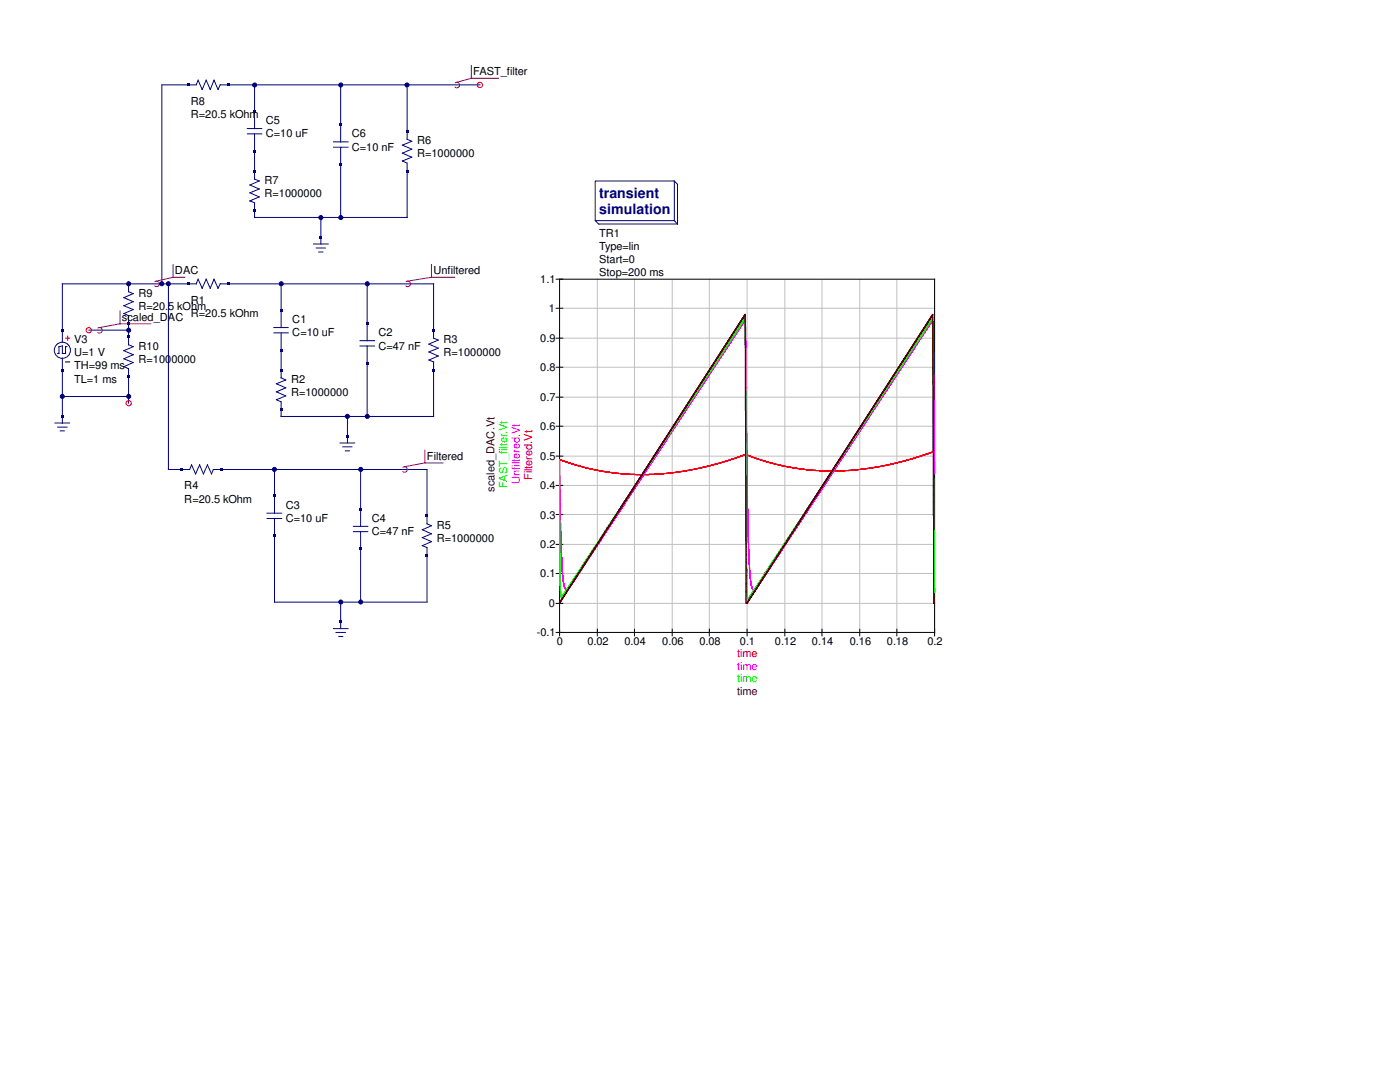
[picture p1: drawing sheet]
<svg xmlns="http://www.w3.org/2000/svg" width="279mm" height="216mm" viewBox="0 0 279 216" stroke-linecap="round" stroke-linejoin="round" font-family="sans-serif">
<defs><g id="words">
<g font-size="2.8" fill="#000080">
<text x="119.6" y="39.4">transient</text>
<text x="119.6" y="42.7">simulation</text>
</g>
<g font-size="2.2">
<text x="94.4" y="15">FAST_filter</text>
<text x="38.1" y="21">R8</text>
<text x="38.1" y="23.6">R=20.5 kOhm</text>
<text x="53" y="24.8">C5</text>
<text x="53" y="27.4">C=10 uF</text>
<text x="70.2" y="27.4">C6</text>
<text x="83.2" y="28.7">R6</text>
<text x="70.2" y="30.1">C=10 nF</text>
<text x="83.2" y="31.4">R=1000000</text>
<text x="52.8" y="36.7">R7</text>
<text x="52.8" y="39.3">R=1000000</text>
<text x="119.6" y="47.3">TR1</text>
<text x="119.6" y="49.9">Type=lin</text>
<text x="119.6" y="52.5">Start=0</text>
<text x="27.6" y="59.2">R9</text>
<text x="34.9" y="54.7">DAC</text>
<text x="86.5" y="54.7">Unfiltered</text>
<text x="107.8" y="56.5">1.1</text>
<text x="119.6" y="55.2">Stop=200 ms</text>
<text x="24.3" y="64">scaled_DAC</text>
<text x="27.6" y="61.8">R=20.5 kOhm</text>
<text x="38.1" y="60.6">R1</text>
<text x="38.1" y="63.2">R=20.5 kOhm</text>
<text x="58.3" y="64.5">C1</text>
<text x="109.6" y="62.3">1</text>
<text x="14.8" y="68.5">V3</text>
<text x="14.8" y="71.1">U=1 V</text>
<text x="27.6" y="69.8">R10</text>
<text x="58.3" y="67.1">C=10 uF</text>
<text x="75.5" y="67.1">C2</text>
<text x="75.5" y="69.8">C=47 nF</text>
<text x="88.5" y="68.5">R3</text>
<text x="88.5" y="71.1">R=1000000</text>
<text x="107.8" y="68.3">0.9</text>
<text x="14.8" y="73.7">TH=99 ms</text>
<text x="14.8" y="76.3">TL=1 ms</text>
<text x="27.6" y="72.4">R=1000000</text>
<text x="58.1" y="76.4">R2</text>
<text x="107.8" y="74.1">0.8</text>
<text x="58.1" y="79">R=1000000</text>
<text x="107.8" y="80.1">0.7</text>
<text x="107.8" y="85.9">0.6</text>
<text x="85.2" y="91.7">Filtered</text>
<text x="107.8" y="91.8">0.5</text>
<text x="36.8" y="97.7">R4</text>
<text x="36.8" y="100.3">R=20.5 kOhm</text>
<text x="57" y="101.5">C3</text>
<text x="107.8" y="97.6">0.4</text>
<text x="57" y="104.1">C=10 uF</text>
<text x="74.2" y="104.2">C4</text>
<text x="74.2" y="106.8">C=47 nF</text>
<text x="87.2" y="105.5">R5</text>
<text x="107.8" y="103.5">0.3</text>
<text x="87.2" y="108.1">R=1000000</text>
<text x="107.8" y="109.4">0.2</text>
<text x="107.8" y="115.2">0.1</text>
<text x="109.6" y="121.2">0</text>
<text x="107.1" y="127">-0.1</text>
<text x="111.1" y="128.6">0</text>
<text x="117.2" y="128.6">0.02</text>
<text x="124.6" y="128.6">0.04</text>
<text x="132.2" y="128.6">0.06</text>
<text x="139.6" y="128.6">0.08</text>
<text x="147.7" y="128.6">0.1</text>
<text x="154.6" y="128.6">0.12</text>
<text x="162.1" y="128.6">0.14</text>
<text x="169.6" y="128.6">0.16</text>
<text x="177" y="128.6">0.18</text>
<text x="185.1" y="128.6">0.2</text>
</g>
<g font-size="2.2" fill="#f00">
<text x="106.2" y="95.8" transform="rotate(-90 106.2 95.8)">Filtered.Vt</text>
<text x="147.1" y="131.1">time</text>
</g>
<g font-size="2.2" fill="#500">
<text x="98.7" y="98.2" transform="rotate(-90 98.7 98.2)">scaled_DAC.Vt</text>
<text x="147.1" y="138.6">time</text>
</g>
<g font-size="2.2" fill="#0f0">
<text x="101.2" y="97.4" transform="rotate(-90 101.2 97.4)">FAST_filter.Vt</text>
<text x="147.1" y="136.1">time</text>
</g>
<g font-size="2.2" fill="#f0f">
<text x="103.7" y="96.6" transform="rotate(-90 103.7 96.6)">Unfiltered.Vt</text>
<text x="147.1" y="133.6">time</text>
</g>
</g></defs>
<g fill="none" stroke="#000080" stroke-width=".2">
<path d="M50.8 16.9v8.8M68 16.9v11.4M81.2 16.9v10.9l1 .4-1.9 .8 1.9 .8-1.9 .8 1.9 .8-1.9 .7 .9 .5v10.8h-30.4v-2.9l-.9-.4 1.8-.8-1.8-.8 1.8-.8-1.8-.8 1.8-.8-.9-.4v-9M95.8 16.9h-51.9l-.4 1-.8-1.9-.7 1.9-.9-1.9-.8 1.9-.8-1.9-.3 .9h-6.9v39.7M49.4 26.7h2.8M49.4 25.7h2.8M66.5 29.4h3M66.5 28.3h3M68 29.4v14M118.8 36.1h15.8v7.9h-15.8zM134.6 36.1l.6 .7v7.9M25.7 56.6v1.6l.9 .4-1.9 .8 1.9 .8-1.9 .8 1.9 .8-1.9 .8 1 .4v5.8l.9 .4-1.9 .8 1.9 .8-1.9 .8 1.9 .7-1.9 .9 1 .4v6.8"/>
<path d="M33.6 56.6v37.1h4.2l.4-.9 .8 1.8 .8-1.8 .8 1.8 .8-1.8 .8 1.8 .4-.9h42.6v10.8l.9 .4-1.8 .8 1.8 .8-1.8 .8 1.8 .8-1.8 .8 .9 .4v10.8h-30.4v-16.6M56.1 56.6v8.8M62.6 48.7h2.9M63.1 49.5h1.8M63.6 50.3h.8M64.1 43.4v5.3M73.3 56.6v11.4M118.8 44l.7 .7h15.7M134.6 44l.6 .7M12.4 71.5v12.9M12.4 79.1h13.3M13.4 69.2h-.3v1.3h-.7v-1.5l-.6 .2v1.3h-.3"/>
<path d="M17.7 65.9h8M54.7 66.4h2.8M54.7 65.4h2.8M56.1 66.4v9l.9 .4-1.8 .8 1.8 .8-1.8 .8 1.8 .8-1.8 .8 .9 .4v2.9h30.4v-10.9l-.9-.4 1.9-.8-1.9-.8 1.9-.7-1.9-.8 1.9-.8-1-.4v-10.9h-42.6l-.4 .9-.8-1.8-.7 1.8-.9-1.8-.8 1.8-.8-1.8-.3 .9h-26.8v11.7M71.8 69h3M71.8 68h3M73.3 69v14.1M11 84.4h2.9M11.5 85.2h1.9M12 86h.8M54.8 93.7v8.7M67.9 88.4h2.9"/>
<path d="M68.4 89.2h1.8M68.9 90h.8M69.3 83.1v5.3M72 93.7v11.3M53.3 103.5h2.9M53.3 102.4h2.9M70.5 106.1h2.9M70.5 105h2.9M72 106.1v14M66.5 125.4h3M67.1 126.2h1.8M67.6 127h.8"/>
<path d="M68 120.1v5.3"/>
<circle cx="12.4" cy="69.9" r="1.61"/>
</g>
<path d="M13.1 67.5h.8M13.5 67.1v.8" fill="none" stroke="#f00" stroke-width=".2"/>
<path d="M13.1 72.2h.8" fill="none" stroke="#000" stroke-width=".2"/>
<g fill="none" stroke="#800080" stroke-width=".2">
<path d="M90.9 16.5a.55 .55 0 0 1 .8 .5 .55 .55 0 0 1-.9 .4M94.1 15.6h5.4M94.1 13.1v2.5M94.1 15.6l-3 .8M30.9 56.2a.55 .55 0 0 1 .9 .5 .55 .55 0 0 1-.9 .4M34.5 55.3h2.4M34.5 52.8v2.5M34.5 55.3l-3.3 .8M81.1 56.2a.55 .55 0 0 1 .8 .5 .55 .55 0 0 1-.9 .4M86.1 55.3h4.7M86.1 52.8v2.5M86.1 55.3l-4.7 .8"/>
<path d="M19.6 65.4a.55 .55 0 0 1 .8 .5 .55 .55 0 0 1-.9 .4M24 64.6h6.1M24 62.1v2.5M24 64.6l-4.1 .8M80.4 93.2a.55 .55 0 0 1 .9 .5 .55 .55 0 0 1-.9 .4M84.8 92.4h3.6M84.8 89.8v2.6M84.8 92.4l-4.1 .7"/>
</g>
<g fill="#000080">
<path d="M12.2 73.6h.5v.5h-.5z" fill-rule="evenodd"/>
<path d="M69 86.8h.6v.5h-.6z" fill-rule="evenodd"/>
<path d="M37.3 56.3h.5v.6h-.5z" fill-rule="evenodd"/>
<path d="M45.3 56.3h.5v.6h-.5z" fill-rule="evenodd"/>
<path d="M55.8 69.6h.6v.5h-.6z" fill-rule="evenodd"/>
<path d="M55.8 61.6h.6v.6h-.6z" fill-rule="evenodd"/>
<path d="M86.3 73.6h.5v.5h-.5z" fill-rule="evenodd"/>
<path d="M86.3 65.6h.5v.6h-.5z" fill-rule="evenodd"/>
<path d="M55.8 81.5h.6v.5h-.6z" fill-rule="evenodd"/>
<path d="M55.8 73.6h.6v.5h-.6z" fill-rule="evenodd"/>
<path d="M73 72.2h.6v.6h-.6z" fill-rule="evenodd"/>
<path d="M73 64.3h.6v.6h-.6z" fill-rule="evenodd"/>
<circle cx="56.1" cy="56.6" r=".4"/>
</g>
<circle cx="56.1" cy="56.6" r=".4" fill="none" stroke="#000080" stroke-width=".2"/>
<circle cx="73.3" cy="56.6" r=".4" fill="#000080"/>
<circle cx="73.3" cy="56.6" r=".4" fill="none" stroke="#000080" stroke-width=".2"/>
<circle cx="69.3" cy="83.1" r=".4" fill="#000080"/>
<circle cx="69.3" cy="83.1" r=".4" fill="none" stroke="#000080" stroke-width=".2"/>
<circle cx="73.3" cy="83.1" r=".4" fill="#000080"/>
<circle cx="73.3" cy="83.1" r=".4" fill="none" stroke="#000080" stroke-width=".2"/>
<g fill="#000080">
<path d="M12.2 65.6h.5v.6h-.5z" fill-rule="evenodd"/>
<path d="M67.7 123.8h.6v.6h-.6z" fill-rule="evenodd"/>
<path d="M36 93.4h.5v.5h-.5z" fill-rule="evenodd"/>
<path d="M43.9 93.4h.6v.5h-.6z" fill-rule="evenodd"/>
<path d="M54.5 106.6h.6v.6h-.6z" fill-rule="evenodd"/>
<path d="M54.5 98.7h.6v.5h-.6z" fill-rule="evenodd"/>
<path d="M84.9 110.6h.6v.6h-.6z" fill-rule="evenodd"/>
<path d="M84.9 102.7h.6v.5h-.6z" fill-rule="evenodd"/>
<path d="M71.7 109.3h.6v.5h-.6z" fill-rule="evenodd"/>
<path d="M71.7 101.3h.6v.6h-.6z" fill-rule="evenodd"/>
<circle cx="54.8" cy="93.7" r=".4"/>
</g>
<circle cx="54.8" cy="93.7" r=".4" fill="none" stroke="#000080" stroke-width=".2"/>
<circle cx="68" cy="120.1" r=".4" fill="#000080"/>
<circle cx="68" cy="120.1" r=".4" fill="none" stroke="#000080" stroke-width=".2"/>
<circle cx="72" cy="120.1" r=".4" fill="#000080"/>
<circle cx="72" cy="120.1" r=".4" fill="none" stroke="#000080" stroke-width=".2"/>
<circle cx="72" cy="93.7" r=".4" fill="#000080"/>
<circle cx="72" cy="93.7" r=".4" fill="none" stroke="#000080" stroke-width=".2"/>
<circle cx="33.6" cy="56.6" r=".4" fill="#000080"/>
<circle cx="33.6" cy="56.6" r=".4" fill="none" stroke="#000080" stroke-width=".2"/>
<g fill="#000080">
<path d="M63.8 47.1h.5v.6h-.5z" fill-rule="evenodd"/>
<path d="M50.5 29.9h.6v.5h-.6z" fill-rule="evenodd"/>
<path d="M50.5 22h.6v.5h-.6z" fill-rule="evenodd"/>
<path d="M81 33.9h.5v.5h-.5z" fill-rule="evenodd"/>
<path d="M81 26h.5v.5h-.5z" fill-rule="evenodd"/>
<path d="M50.5 41.8h.6v.6h-.6z" fill-rule="evenodd"/>
<path d="M50.5 33.9h.6v.5h-.6z" fill-rule="evenodd"/>
<path d="M67.7 32.6h.6v.5h-.6z" fill-rule="evenodd"/>
<path d="M67.7 24.6h.6v.5h-.6z" fill-rule="evenodd"/>
<circle cx="50.8" cy="17" r=".4"/>
</g>
<circle cx="50.8" cy="17" r=".4" fill="none" stroke="#000080" stroke-width=".2"/>
<circle cx="68" cy="17" r=".4" fill="#000080"/>
<circle cx="68" cy="17" r=".4" fill="none" stroke="#000080" stroke-width=".2"/>
<circle cx="64" cy="43.4" r=".4" fill="#000080"/>
<circle cx="64" cy="43.4" r=".4" fill="none" stroke="#000080" stroke-width=".2"/>
<circle cx="68" cy="43.4" r=".4" fill="#000080"/>
<circle cx="68" cy="43.4" r=".4" fill="none" stroke="#000080" stroke-width=".2"/>
<circle cx="81.2" cy="17" r=".4" fill="#000080"/>
<circle cx="81.2" cy="17" r=".4" fill="none" stroke="#000080" stroke-width=".2"/>
<circle cx="95.8" cy="17" r=".52" fill="none" stroke="#f00" stroke-width=".2"/>
<g fill="#000080">
<path d="M37.3 16.7h.5v.5h-.5z" fill-rule="evenodd"/>
<path d="M45.3 16.7h.5v.5h-.5z" fill-rule="evenodd"/>
<circle cx="32.3" cy="56.6" r=".4"/>
</g>
<circle cx="32.3" cy="56.6" r=".4" fill="none" stroke="#000080" stroke-width=".2"/>
<g fill="#000080">
<path d="M25.4 64.3h.6v.6h-.6z" fill-rule="evenodd"/>
<circle cx="25.7" cy="56.6" r=".4"/>
</g>
<circle cx="25.7" cy="56.6" r=".4" fill="none" stroke="#000080" stroke-width=".2"/>
<g fill="#000080">
<path d="M25.4 74.9h.6v.5h-.6z" fill-rule="evenodd"/>
<path d="M25.4 66.9h.6v.6h-.6z" fill-rule="evenodd"/>
<path d="M12.2 82.8h.5v.6h-.5z" fill-rule="evenodd"/>
</g>
<circle cx="25.7" cy="80.5" r=".52" fill="none" stroke="#f00" stroke-width=".2"/>
<circle cx="12.4" cy="79.1" r=".4" fill="#000080"/>
<circle cx="12.4" cy="79.1" r=".4" fill="none" stroke="#000080" stroke-width=".2"/>
<circle cx="25.7" cy="79.1" r=".4" fill="#000080"/>
<circle cx="25.7" cy="79.1" r=".4" fill="none" stroke="#000080" stroke-width=".2"/>
<circle cx="17.7" cy="65.9" r=".52" fill="none" stroke="#f00" stroke-width=".2"/>
<circle cx="25.7" cy="65.9" r=".4" fill="#000080"/>
<circle cx="25.7" cy="65.9" r=".4" fill="none" stroke="#000080" stroke-width=".2"/>
<g fill="none" stroke="#c0c0c0" stroke-width=".2">
<path d="M119.2 55.7v70.5M126.6 55.7v70.5M134.2 55.7v70.5M141.6 55.7v70.5M149.1 55.7v70.5M156.6 55.7v70.5M164 55.7v70.5M171.6 55.7v70.5M179 55.7v70.5M111.7 61.5h74.8M111.7 67.5h74.8M111.7 73.3h74.8"/>
<path d="M111.7 79.2h74.8M111.7 85h74.8M111.7 91h74.8M111.7 96.9h74.8M111.7 102.7h74.8M111.7 108.6h74.8M111.7 114.4h74.8M111.7 120.4h74.8"/>
</g>
<g fill="none" stroke="#000" stroke-width=".2">
<path d="M111 55.7h75.5v71.2M111.7 55.7v71.2M111 79.2h1.3M111 73.3h1.3M111 67.5h1.3M111 61.5h1.3M111 96.9h1.3M111 91h1.3M111 85h1.3M111 114.4h1.3M111 108.6h1.3M111 102.7h1.3"/>
<path d="M111 126.2h75.5M111 120.4h1.3M119.2 125.6v1.3M126.6 125.6v1.3M134.2 125.6v1.3M141.6 125.6v1.3M149.1 125.6v1.3M156.6 125.6v1.3M164 125.6v1.3M171.6 125.6v1.3M179 125.6v1.3"/>
</g>
<path d="M111.7 91.7h.1" fill="none" stroke="#f00" stroke-width=".2"/>
<path d="M111.7 91.7h.1" fill="none" stroke="#f00" stroke-width=".2"/>
<path d="M111.7 91.7h.1" fill="none" stroke="#f00" stroke-width=".2"/>
<path d="M111.8 91.7h.1" fill="none" stroke="#f00" stroke-width=".2"/>
<path d="M111.8 91.7h.1" fill="none" stroke="#f00" stroke-width=".2"/>
<path d="M111.8 91.7v.1" fill="none" stroke="#f00" stroke-width=".2"/>
<path d="M111.8 91.8h.1" fill="none" stroke="#f00" stroke-width=".2"/>
<path d="M111.9 91.8h.1" fill="none" stroke="#f00" stroke-width=".2"/>
<path d="M111.9 91.8h.1" fill="none" stroke="#f00" stroke-width=".2"/>
<path d="M112 91.8h.1" fill="none" stroke="#f00" stroke-width=".2"/>
<path d="M112 91.8h.1" fill="none" stroke="#f00" stroke-width=".2"/>
<path d="M112 91.8h.1" fill="none" stroke="#f00" stroke-width=".2"/>
<path d="M112.1 91.8v.1" fill="none" stroke="#f00" stroke-width=".2"/>
<path d="M112.1 91.9h.1" fill="none" stroke="#f00" stroke-width=".2"/>
<path d="M112.1 91.9h.1" fill="none" stroke="#f00" stroke-width=".2"/>
<path d="M112.1 91.9h.1" fill="none" stroke="#f00" stroke-width=".2"/>
<path d="M112.2 91.9h.1" fill="none" stroke="#f00" stroke-width=".2"/>
<path d="M112.2 91.9h.1" fill="none" stroke="#f00" stroke-width=".2"/>
<path d="M112.2 91.9h.1" fill="none" stroke="#f00" stroke-width=".2"/>
<path d="M112.3 91.9h.1" fill="none" stroke="#f00" stroke-width=".2"/>
<path d="M112.3 91.9h.1" fill="none" stroke="#f00" stroke-width=".2"/>
<path d="M112.3 91.9h.1" fill="none" stroke="#f00" stroke-width=".2"/>
<path d="M112.4 91.9h.1" fill="none" stroke="#f00" stroke-width=".2"/>
<path d="M112.4 91.9h.1" fill="none" stroke="#f00" stroke-width=".2"/>
<path d="M112.4 91.9v.1" fill="none" stroke="#f00" stroke-width=".2"/>
<path d="M112.4 92h.1" fill="none" stroke="#f00" stroke-width=".2"/>
<path d="M112.5 92h.1" fill="none" stroke="#f00" stroke-width=".2"/>
<path d="M112.5 92h.1" fill="none" stroke="#f00" stroke-width=".2"/>
<path d="M112.6 92h.1" fill="none" stroke="#f00" stroke-width=".2"/>
<path d="M112.6 92h.1" fill="none" stroke="#f00" stroke-width=".2"/>
<path d="M112.6 92v.1" fill="none" stroke="#f00" stroke-width=".2"/>
<path d="M112.6 92.1h.1" fill="none" stroke="#f00" stroke-width=".2"/>
<path d="M112.7 92.1h.1" fill="none" stroke="#f00" stroke-width=".2"/>
<path d="M112.7 92.1h.1" fill="none" stroke="#f00" stroke-width=".2"/>
<path d="M112.8 92.1h.1" fill="none" stroke="#f00" stroke-width=".2"/>
<path d="M112.8 92.1h.1" fill="none" stroke="#f00" stroke-width=".2"/>
<path d="M112.8 92.1h.1" fill="none" stroke="#f00" stroke-width=".2"/>
<path d="M112.9 92.1h.1" fill="none" stroke="#f00" stroke-width=".2"/>
<path d="M112.9 92.1v.1" fill="none" stroke="#f00" stroke-width=".2"/>
<path d="M112.9 92.2h.1" fill="none" stroke="#f00" stroke-width=".2"/>
<path d="M112.9 92.2h.1" fill="none" stroke="#f00" stroke-width=".2"/>
<path d="M113 92.2h.1" fill="none" stroke="#f00" stroke-width=".2"/>
<path d="M113 92.2h.1" fill="none" stroke="#f00" stroke-width=".2"/>
<path d="M113 92.2h.1" fill="none" stroke="#f00" stroke-width=".2"/>
<path d="M113.1 92.2h.1" fill="none" stroke="#f00" stroke-width=".2"/>
<path d="M113.1 92.2h.1" fill="none" stroke="#f00" stroke-width=".2"/>
<path d="M113.2 92.2h.1" fill="none" stroke="#f00" stroke-width=".2"/>
<path d="M113.2 92.2h.1" fill="none" stroke="#f00" stroke-width=".2"/>
<path d="M113.2 92.2h.1" fill="none" stroke="#f00" stroke-width=".2"/>
<path d="M113.2 92.2h.1" fill="none" stroke="#f00" stroke-width=".2"/>
<path d="M113.3 92.2v.1" fill="none" stroke="#f00" stroke-width=".2"/>
<path d="M113.3 92.3h.1" fill="none" stroke="#f00" stroke-width=".2"/>
<path d="M113.3 92.3h.1" fill="none" stroke="#f00" stroke-width=".2"/>
<path d="M113.4 92.3h.1" fill="none" stroke="#f00" stroke-width=".2"/>
<path d="M113.4 92.3h.1" fill="none" stroke="#f00" stroke-width=".2"/>
<path d="M113.4 92.3h.1" fill="none" stroke="#f00" stroke-width=".2"/>
<path d="M113.5 92.3h.1" fill="none" stroke="#f00" stroke-width=".2"/>
<path d="M113.5 92.3h.1" fill="none" stroke="#f00" stroke-width=".2"/>
<path d="M113.5 92.3v.1" fill="none" stroke="#f00" stroke-width=".2"/>
<path d="M113.5 92.4h.1" fill="none" stroke="#f00" stroke-width=".2"/>
<path d="M113.6 92.4h.1" fill="none" stroke="#f00" stroke-width=".2"/>
<path d="M113.6 92.4h.1" fill="none" stroke="#f00" stroke-width=".2"/>
<path d="M113.7 92.4h.1" fill="none" stroke="#f00" stroke-width=".2"/>
<path d="M113.7 92.4h.1" fill="none" stroke="#f00" stroke-width=".2"/>
<path d="M113.7 92.4h.1" fill="none" stroke="#f00" stroke-width=".2"/>
<path d="M113.7 92.4h.1" fill="none" stroke="#f00" stroke-width=".2"/>
<path d="M113.8 92.4v.1" fill="none" stroke="#f00" stroke-width=".2"/>
<path d="M113.8 92.5h.1" fill="none" stroke="#f00" stroke-width=".2"/>
<path d="M113.8 92.5h.1" fill="none" stroke="#f00" stroke-width=".2"/>
<path d="M113.9 92.5h.1" fill="none" stroke="#f00" stroke-width=".2"/>
<path d="M113.9 92.5h.1" fill="none" stroke="#f00" stroke-width=".2"/>
<path d="M113.9 92.5h.1" fill="none" stroke="#f00" stroke-width=".2"/>
<path d="M114 92.5h.1" fill="none" stroke="#f00" stroke-width=".2"/>
<path d="M114 92.5h.1" fill="none" stroke="#f00" stroke-width=".2"/>
<path d="M114 92.5h.1" fill="none" stroke="#f00" stroke-width=".2"/>
<path d="M114 92.5h.1" fill="none" stroke="#f00" stroke-width=".2"/>
<path d="M114.1 92.5h.1" fill="none" stroke="#f00" stroke-width=".2"/>
<path d="M114.1 92.5h.1" fill="none" stroke="#f00" stroke-width=".2"/>
<path d="M114.2 92.5v.1" fill="none" stroke="#f00" stroke-width=".2"/>
<path d="M114.2 92.6h.1" fill="none" stroke="#f00" stroke-width=".2"/>
<path d="M114.2 92.6h.1" fill="none" stroke="#f00" stroke-width=".2"/>
<path d="M114.3 92.6h.1" fill="none" stroke="#f00" stroke-width=".2"/>
<path d="M114.3 92.6h.1" fill="none" stroke="#f00" stroke-width=".2"/>
<path d="M114.3 92.6h.1" fill="none" stroke="#f00" stroke-width=".2"/>
<path d="M114.3 92.6h.1" fill="none" stroke="#f00" stroke-width=".2"/>
<path d="M114.4 92.6h.1" fill="none" stroke="#f00" stroke-width=".2"/>
<path d="M114.4 92.6h.1" fill="none" stroke="#f00" stroke-width=".2"/>
<path d="M114.5 92.6v.1" fill="none" stroke="#f00" stroke-width=".2"/>
<path d="M114.5 92.7h.1" fill="none" stroke="#f00" stroke-width=".2"/>
<path d="M114.5 92.7h.1" fill="none" stroke="#f00" stroke-width=".2"/>
<path d="M114.6 92.7h.1" fill="none" stroke="#f00" stroke-width=".2"/>
<path d="M114.6 92.7h.1" fill="none" stroke="#f00" stroke-width=".2"/>
<path d="M114.6 92.7h.1" fill="none" stroke="#f00" stroke-width=".2"/>
<path d="M114.6 92.7h.1" fill="none" stroke="#f00" stroke-width=".2"/>
<path d="M114.7 92.7h.1" fill="none" stroke="#f00" stroke-width=".2"/>
<path d="M114.7 92.7v.1" fill="none" stroke="#f00" stroke-width=".2"/>
<path d="M114.7 92.8h.1" fill="none" stroke="#f00" stroke-width=".2"/>
<path d="M114.8 92.8h.1" fill="none" stroke="#f00" stroke-width=".2"/>
<path d="M114.8 92.8h.1" fill="none" stroke="#f00" stroke-width=".2"/>
<path d="M114.9 92.8h.1" fill="none" stroke="#f00" stroke-width=".2"/>
<path d="M114.9 92.8h.1" fill="none" stroke="#f00" stroke-width=".2"/>
<path d="M114.9 92.8h.1" fill="none" stroke="#f00" stroke-width=".2"/>
<path d="M115 92.8h.1" fill="none" stroke="#f00" stroke-width=".2"/>
<path d="M115 92.8h.1" fill="none" stroke="#f00" stroke-width=".2"/>
<path d="M115 92.8h.1" fill="none" stroke="#f00" stroke-width=".2"/>
<path d="M115.1 92.8h.1" fill="none" stroke="#f00" stroke-width=".2"/>
<path d="M115.1 92.8h.1" fill="none" stroke="#f00" stroke-width=".2"/>
<path d="M115.1 92.8v.1" fill="none" stroke="#f00" stroke-width=".2"/>
<path d="M115.1 92.9h.1" fill="none" stroke="#f00" stroke-width=".2"/>
<path d="M115.2 92.9h.1" fill="none" stroke="#f00" stroke-width=".2"/>
<path d="M115.2 92.9h.1" fill="none" stroke="#f00" stroke-width=".2"/>
<path d="M115.3 92.9h.1" fill="none" stroke="#f00" stroke-width=".2"/>
<path d="M115.3 92.9h.1" fill="none" stroke="#f00" stroke-width=".2"/>
<path d="M115.3 92.9h.1" fill="none" stroke="#f00" stroke-width=".2"/>
<path d="M115.4 92.9h.1" fill="none" stroke="#f00" stroke-width=".2"/>
<path d="M115.4 92.9h.1" fill="none" stroke="#f00" stroke-width=".2"/>
<path d="M115.4 92.9v.1" fill="none" stroke="#f00" stroke-width=".2"/>
<path d="M115.4 93h.1" fill="none" stroke="#f00" stroke-width=".2"/>
<path d="M115.5 93h.1" fill="none" stroke="#f00" stroke-width=".2"/>
<path d="M115.5 93h.1" fill="none" stroke="#f00" stroke-width=".2"/>
<path d="M115.6 93h.1" fill="none" stroke="#f00" stroke-width=".2"/>
<path d="M115.6 93h.1" fill="none" stroke="#f00" stroke-width=".2"/>
<path d="M115.6 93h.1" fill="none" stroke="#f00" stroke-width=".2"/>
<path d="M115.7 93h.1" fill="none" stroke="#f00" stroke-width=".2"/>
<path d="M115.7 93h.1" fill="none" stroke="#f00" stroke-width=".2"/>
<path d="M115.7 93h.1" fill="none" stroke="#f00" stroke-width=".2"/>
<path d="M115.7 93h.1" fill="none" stroke="#f00" stroke-width=".2"/>
<path d="M115.8 93h.1" fill="none" stroke="#f00" stroke-width=".2"/>
<path d="M115.8 93h.1" fill="none" stroke="#f00" stroke-width=".2"/>
<path d="M115.9 93h.1" fill="none" stroke="#f00" stroke-width=".2"/>
<path d="M115.9 93v.1" fill="none" stroke="#f00" stroke-width=".2"/>
<path d="M115.9 93.1h.1" fill="none" stroke="#f00" stroke-width=".2"/>
<path d="M116 93.1h.1" fill="none" stroke="#f00" stroke-width=".2"/>
<path d="M116 93.1h.1" fill="none" stroke="#f00" stroke-width=".2"/>
<path d="M116 93.1h.1" fill="none" stroke="#f00" stroke-width=".2"/>
<path d="M116.1 93.1h.1" fill="none" stroke="#f00" stroke-width=".2"/>
<path d="M116.1 93.1h.1" fill="none" stroke="#f00" stroke-width=".2"/>
<path d="M116.1 93.1h.1" fill="none" stroke="#f00" stroke-width=".2"/>
<path d="M116.2 93.1h.1" fill="none" stroke="#f00" stroke-width=".2"/>
<path d="M116.2 93.1v.1" fill="none" stroke="#f00" stroke-width=".2"/>
<path d="M116.2 93.2h.1" fill="none" stroke="#f00" stroke-width=".2"/>
<path d="M116.2 93.2h.1" fill="none" stroke="#f00" stroke-width=".2"/>
<path d="M116.3 93.2h.1" fill="none" stroke="#f00" stroke-width=".2"/>
<path d="M116.3 93.2h.1" fill="none" stroke="#f00" stroke-width=".2"/>
<path d="M116.4 93.2h.1" fill="none" stroke="#f00" stroke-width=".2"/>
<path d="M116.4 93.2h.1" fill="none" stroke="#f00" stroke-width=".2"/>
<path d="M116.4 93.2h.1" fill="none" stroke="#f00" stroke-width=".2"/>
<path d="M116.5 93.2h.1" fill="none" stroke="#f00" stroke-width=".2"/>
<path d="M116.5 93.2h.1" fill="none" stroke="#f00" stroke-width=".2"/>
<path d="M116.5 93.2v.1" fill="none" stroke="#f00" stroke-width=".2"/>
<path d="M116.5 93.3h.1" fill="none" stroke="#f00" stroke-width=".2"/>
<path d="M116.6 93.3h.1" fill="none" stroke="#f00" stroke-width=".2"/>
<path d="M116.6 93.3h.1" fill="none" stroke="#f00" stroke-width=".2"/>
<path d="M116.7 93.3h.1" fill="none" stroke="#f00" stroke-width=".2"/>
<path d="M116.7 93.3h.1" fill="none" stroke="#f00" stroke-width=".2"/>
<path d="M116.7 93.3h.1" fill="none" stroke="#f00" stroke-width=".2"/>
<path d="M116.8 93.3h.1" fill="none" stroke="#f00" stroke-width=".2"/>
<path d="M116.8 93.3h.1" fill="none" stroke="#f00" stroke-width=".2"/>
<path d="M116.8 93.3h.1" fill="none" stroke="#f00" stroke-width=".2"/>
<path d="M116.9 93.3h.1" fill="none" stroke="#f00" stroke-width=".2"/>
<path d="M116.9 93.3h.1" fill="none" stroke="#f00" stroke-width=".2"/>
<path d="M116.9 93.3h.1" fill="none" stroke="#f00" stroke-width=".2"/>
<path d="M117 93.3h.1" fill="none" stroke="#f00" stroke-width=".2"/>
<path d="M117 93.3h.1" fill="none" stroke="#f00" stroke-width=".2"/>
<path d="M117.1 93.3v.1" fill="none" stroke="#f00" stroke-width=".2"/>
<path d="M117.1 93.4h.1" fill="none" stroke="#f00" stroke-width=".2"/>
<path d="M117.1 93.4h.1" fill="none" stroke="#f00" stroke-width=".2"/>
<path d="M117.1 93.4h.1" fill="none" stroke="#f00" stroke-width=".2"/>
<path d="M117.2 93.4h.1" fill="none" stroke="#f00" stroke-width=".2"/>
<path d="M117.2 93.4h.1" fill="none" stroke="#f00" stroke-width=".2"/>
<path d="M117.2 93.4h.1" fill="none" stroke="#f00" stroke-width=".2"/>
<path d="M117.3 93.4h.1" fill="none" stroke="#f00" stroke-width=".2"/>
<path d="M117.3 93.4h.1" fill="none" stroke="#f00" stroke-width=".2"/>
<path d="M117.3 93.4h.1" fill="none" stroke="#f00" stroke-width=".2"/>
<path d="M117.4 93.4v.1" fill="none" stroke="#f00" stroke-width=".2"/>
<path d="M117.4 93.5h.1" fill="none" stroke="#f00" stroke-width=".2"/>
<path d="M117.4 93.5h.1" fill="none" stroke="#f00" stroke-width=".2"/>
<path d="M117.5 93.5h.1" fill="none" stroke="#f00" stroke-width=".2"/>
<path d="M117.5 93.5h.1" fill="none" stroke="#f00" stroke-width=".2"/>
<path d="M117.6 93.5h.1" fill="none" stroke="#f00" stroke-width=".2"/>
<path d="M117.6 93.5h.1" fill="none" stroke="#f00" stroke-width=".2"/>
<path d="M117.6 93.5h.1" fill="none" stroke="#f00" stroke-width=".2"/>
<path d="M117.6 93.5h.1" fill="none" stroke="#f00" stroke-width=".2"/>
<path d="M117.7 93.5h.1" fill="none" stroke="#f00" stroke-width=".2"/>
<path d="M117.7 93.5h.1" fill="none" stroke="#f00" stroke-width=".2"/>
<path d="M117.8 93.5v.1" fill="none" stroke="#f00" stroke-width=".2"/>
<path d="M117.8 93.6h.1" fill="none" stroke="#f00" stroke-width=".2"/>
<path d="M117.8 93.6h.1" fill="none" stroke="#f00" stroke-width=".2"/>
<path d="M117.9 93.6h.1" fill="none" stroke="#f00" stroke-width=".2"/>
<path d="M117.9 93.6h.1" fill="none" stroke="#f00" stroke-width=".2"/>
<path d="M117.9 93.6h.1" fill="none" stroke="#f00" stroke-width=".2"/>
<path d="M117.9 93.6h.1" fill="none" stroke="#f00" stroke-width=".2"/>
<path d="M118 93.6h.1" fill="none" stroke="#f00" stroke-width=".2"/>
<path d="M118 93.6h.1" fill="none" stroke="#f00" stroke-width=".2"/>
<path d="M118.1 93.6h.1" fill="none" stroke="#f00" stroke-width=".2"/>
<path d="M118.1 93.6h.1" fill="none" stroke="#f00" stroke-width=".2"/>
<path d="M118.2 93.6h.1" fill="none" stroke="#f00" stroke-width=".2"/>
<path d="M118.2 93.6h.1" fill="none" stroke="#f00" stroke-width=".2"/>
<path d="M118.2 93.6h.1" fill="none" stroke="#f00" stroke-width=".2"/>
<path d="M118.2 93.6h.1" fill="none" stroke="#f00" stroke-width=".2"/>
<path d="M118.3 93.6h.1" fill="none" stroke="#f00" stroke-width=".2"/>
<path d="M118.3 93.6v.1" fill="none" stroke="#f00" stroke-width=".2"/>
<path d="M118.3 93.7h.1" fill="none" stroke="#f00" stroke-width=".2"/>
<path d="M118.4 93.7h.1" fill="none" stroke="#f00" stroke-width=".2"/>
<path d="M118.4 93.7h.1" fill="none" stroke="#f00" stroke-width=".2"/>
<path d="M118.4 93.7h.1" fill="none" stroke="#f00" stroke-width=".2"/>
<path d="M118.5 93.7h.1" fill="none" stroke="#f00" stroke-width=".2"/>
<path d="M118.5 93.7h.1" fill="none" stroke="#f00" stroke-width=".2"/>
<path d="M118.5 93.7h.1" fill="none" stroke="#f00" stroke-width=".2"/>
<path d="M118.6 93.7h.1" fill="none" stroke="#f00" stroke-width=".2"/>
<path d="M118.6 93.7h.1" fill="none" stroke="#f00" stroke-width=".2"/>
<path d="M118.7 93.7h.1" fill="none" stroke="#f00" stroke-width=".2"/>
<path d="M118.7 93.7h.1" fill="none" stroke="#f00" stroke-width=".2"/>
<path d="M118.7 93.7v.1" fill="none" stroke="#f00" stroke-width=".2"/>
<path d="M118.7 93.8h.1" fill="none" stroke="#f00" stroke-width=".2"/>
<path d="M118.8 93.8h.1" fill="none" stroke="#f00" stroke-width=".2"/>
<path d="M118.8 93.8h.1" fill="none" stroke="#f00" stroke-width=".2"/>
<path d="M118.9 93.8h.1" fill="none" stroke="#f00" stroke-width=".2"/>
<path d="M118.9 93.8h.1" fill="none" stroke="#f00" stroke-width=".2"/>
<path d="M119 93.8h.1" fill="none" stroke="#f00" stroke-width=".2"/>
<path d="M119 93.8h.1" fill="none" stroke="#f00" stroke-width=".2"/>
<path d="M119 93.8h.1" fill="none" stroke="#f00" stroke-width=".2"/>
<path d="M119 93.8h.1" fill="none" stroke="#f00" stroke-width=".2"/>
<path d="M119.1 93.8h.1" fill="none" stroke="#f00" stroke-width=".2"/>
<path d="M119.1 93.8h.1" fill="none" stroke="#f00" stroke-width=".2"/>
<path d="M119.2 93.8v.1" fill="none" stroke="#f00" stroke-width=".2"/>
<path d="M119.2 93.9h.1" fill="none" stroke="#f00" stroke-width=".2"/>
<path d="M119.2 93.9h.1" fill="none" stroke="#f00" stroke-width=".2"/>
<path d="M119.3 93.9h.1" fill="none" stroke="#f00" stroke-width=".2"/>
<path d="M119.3 93.9h.1" fill="none" stroke="#f00" stroke-width=".2"/>
<path d="M119.3 93.9h.1" fill="none" stroke="#f00" stroke-width=".2"/>
<path d="M119.4 93.9h.1" fill="none" stroke="#f00" stroke-width=".2"/>
<path d="M119.4 93.9h.1" fill="none" stroke="#f00" stroke-width=".2"/>
<path d="M119.4 93.9h.1" fill="none" stroke="#f00" stroke-width=".2"/>
<path d="M119.5 93.9h.1" fill="none" stroke="#f00" stroke-width=".2"/>
<path d="M119.5 93.9h.1" fill="none" stroke="#f00" stroke-width=".2"/>
<path d="M119.5 93.9h.1" fill="none" stroke="#f00" stroke-width=".2"/>
<path d="M119.6 93.9h.1" fill="none" stroke="#f00" stroke-width=".2"/>
<path d="M119.6 93.9h.1" fill="none" stroke="#f00" stroke-width=".2"/>
<path d="M119.6 93.9h.1" fill="none" stroke="#f00" stroke-width=".2"/>
<path d="M119.7 93.9h.1" fill="none" stroke="#f00" stroke-width=".2"/>
<path d="M119.7 93.9h.1" fill="none" stroke="#f00" stroke-width=".2"/>
<path d="M119.8 93.9h.1" fill="none" stroke="#f00" stroke-width=".2"/>
<path d="M119.8 93.9h.1" fill="none" stroke="#f00" stroke-width=".2"/>
<path d="M119.8 93.9v.1" fill="none" stroke="#f00" stroke-width=".2"/>
<path d="M119.8 94h.1" fill="none" stroke="#f00" stroke-width=".2"/>
<path d="M119.9 94h.1" fill="none" stroke="#f00" stroke-width=".2"/>
<path d="M119.9 94h.1" fill="none" stroke="#f00" stroke-width=".2"/>
<path d="M120 94h.1" fill="none" stroke="#f00" stroke-width=".2"/>
<path d="M120 94h.1" fill="none" stroke="#f00" stroke-width=".2"/>
<path d="M120.1 94h.1" fill="none" stroke="#f00" stroke-width=".2"/>
<path d="M120.1 94h.1" fill="none" stroke="#f00" stroke-width=".2"/>
<path d="M120.1 94h.1" fill="none" stroke="#f00" stroke-width=".2"/>
<path d="M120.1 94h.1" fill="none" stroke="#f00" stroke-width=".2"/>
<path d="M120.2 94h.1" fill="none" stroke="#f00" stroke-width=".2"/>
<path d="M120.2 94h.1" fill="none" stroke="#f00" stroke-width=".2"/>
<path d="M120.3 94h.1" fill="none" stroke="#f00" stroke-width=".2"/>
<path d="M120.3 94v.1" fill="none" stroke="#f00" stroke-width=".2"/>
<path d="M120.3 94.1h.1" fill="none" stroke="#f00" stroke-width=".2"/>
<path d="M120.4 94.1h.1" fill="none" stroke="#f00" stroke-width=".2"/>
<path d="M120.4 94.1h.1" fill="none" stroke="#f00" stroke-width=".2"/>
<path d="M120.4 94.1h.1" fill="none" stroke="#f00" stroke-width=".2"/>
<path d="M120.5 94.1h.1" fill="none" stroke="#f00" stroke-width=".2"/>
<path d="M120.5 94.1h.1" fill="none" stroke="#f00" stroke-width=".2"/>
<path d="M120.6 94.1h.1" fill="none" stroke="#f00" stroke-width=".2"/>
<path d="M120.6 94.1h.1" fill="none" stroke="#f00" stroke-width=".2"/>
<path d="M120.6 94.1h.1" fill="none" stroke="#f00" stroke-width=".2"/>
<path d="M120.6 94.1h.1" fill="none" stroke="#f00" stroke-width=".2"/>
<path d="M120.7 94.1h.1" fill="none" stroke="#f00" stroke-width=".2"/>
<path d="M120.7 94.1h.1" fill="none" stroke="#f00" stroke-width=".2"/>
<path d="M120.8 94.1h.1" fill="none" stroke="#f00" stroke-width=".2"/>
<path d="M120.8 94.1h.1" fill="none" stroke="#f00" stroke-width=".2"/>
<path d="M120.8 94.1h.1" fill="none" stroke="#f00" stroke-width=".2"/>
<path d="M120.9 94.1h.1" fill="none" stroke="#f00" stroke-width=".2"/>
<path d="M120.9 94.1h.1" fill="none" stroke="#f00" stroke-width=".2"/>
<path d="M120.9 94.1h.1" fill="none" stroke="#f00" stroke-width=".2"/>
<path d="M121 94.1h.1" fill="none" stroke="#f00" stroke-width=".2"/>
<path d="M121 94.1h.1" fill="none" stroke="#f00" stroke-width=".2"/>
<path d="M121.1 94.1h.1" fill="none" stroke="#f00" stroke-width=".2"/>
<path d="M121.1 94.1v.1" fill="none" stroke="#f00" stroke-width=".2"/>
<path d="M121.1 94.2h.1" fill="none" stroke="#f00" stroke-width=".2"/>
<path d="M121.2 94.2h.1" fill="none" stroke="#f00" stroke-width=".2"/>
<path d="M121.2 94.2h.1" fill="none" stroke="#f00" stroke-width=".2"/>
<path d="M121.2 94.2h.1" fill="none" stroke="#f00" stroke-width=".2"/>
<path d="M121.3 94.2h.1" fill="none" stroke="#f00" stroke-width=".2"/>
<path d="M121.3 94.2h.1" fill="none" stroke="#f00" stroke-width=".2"/>
<path d="M121.4 94.2h.1" fill="none" stroke="#f00" stroke-width=".2"/>
<path d="M121.4 94.2h.1" fill="none" stroke="#f00" stroke-width=".2"/>
<path d="M121.4 94.2h.1" fill="none" stroke="#f00" stroke-width=".2"/>
<path d="M121.5 94.2h.1" fill="none" stroke="#f00" stroke-width=".2"/>
<path d="M121.5 94.2h.1" fill="none" stroke="#f00" stroke-width=".2"/>
<path d="M121.5 94.2h.1" fill="none" stroke="#f00" stroke-width=".2"/>
<path d="M121.6 94.2h.1" fill="none" stroke="#f00" stroke-width=".2"/>
<path d="M121.6 94.2h.1" fill="none" stroke="#f00" stroke-width=".2"/>
<path d="M121.7 94.2v.1" fill="none" stroke="#f00" stroke-width=".2"/>
<path d="M121.7 94.3h.1" fill="none" stroke="#f00" stroke-width=".2"/>
<path d="M121.7 94.3h.1" fill="none" stroke="#f00" stroke-width=".2"/>
<path d="M121.8 94.3h.1" fill="none" stroke="#f00" stroke-width=".2"/>
<path d="M121.8 94.3h.1" fill="none" stroke="#f00" stroke-width=".2"/>
<path d="M121.8 94.3h.1" fill="none" stroke="#f00" stroke-width=".2"/>
<path d="M121.9 94.3h.1" fill="none" stroke="#f00" stroke-width=".2"/>
<path d="M121.9 94.3h.1" fill="none" stroke="#f00" stroke-width=".2"/>
<path d="M122 94.3h.1" fill="none" stroke="#f00" stroke-width=".2"/>
<path d="M122 94.3h.1" fill="none" stroke="#f00" stroke-width=".2"/>
<path d="M122 94.3h.1" fill="none" stroke="#f00" stroke-width=".2"/>
<path d="M122 94.3h.1" fill="none" stroke="#f00" stroke-width=".2"/>
<path d="M122.1 94.3h.1" fill="none" stroke="#f00" stroke-width=".2"/>
<path d="M122.1 94.3h.1" fill="none" stroke="#f00" stroke-width=".2"/>
<path d="M122.2 94.3h.1" fill="none" stroke="#f00" stroke-width=".2"/>
<path d="M122.2 94.3h.1" fill="none" stroke="#f00" stroke-width=".2"/>
<path d="M122.3 94.3h.1" fill="none" stroke="#f00" stroke-width=".2"/>
<path d="M122.3 94.3v.1" fill="none" stroke="#f00" stroke-width=".2"/>
<path d="M122.3 94.4h.1" fill="none" stroke="#f00" stroke-width=".2"/>
<path d="M122.4 94.4h.1" fill="none" stroke="#f00" stroke-width=".2"/>
<path d="M122.4 94.4h.1" fill="none" stroke="#f00" stroke-width=".2"/>
<path d="M122.5 94.4h.1" fill="none" stroke="#f00" stroke-width=".2"/>
<path d="M122.5 94.4h.1" fill="none" stroke="#f00" stroke-width=".2"/>
<path d="M122.6 94.4h.1" fill="none" stroke="#f00" stroke-width=".2"/>
<path d="M122.6 94.4h.1" fill="none" stroke="#f00" stroke-width=".2"/>
<path d="M122.6 94.4h.1" fill="none" stroke="#f00" stroke-width=".2"/>
<path d="M122.7 94.4h.1" fill="none" stroke="#f00" stroke-width=".2"/>
<path d="M122.7 94.4h.1" fill="none" stroke="#f00" stroke-width=".2"/>
<path d="M122.7 94.4h.1" fill="none" stroke="#f00" stroke-width=".2"/>
<path d="M122.8 94.4h.1" fill="none" stroke="#f00" stroke-width=".2"/>
<path d="M122.8 94.4h.1" fill="none" stroke="#f00" stroke-width=".2"/>
<path d="M122.9 94.4h.1" fill="none" stroke="#f00" stroke-width=".2"/>
<path d="M122.9 94.4h.1" fill="none" stroke="#f00" stroke-width=".2"/>
<path d="M122.9 94.4h.1" fill="none" stroke="#f00" stroke-width=".2"/>
<path d="M123 94.4h.1" fill="none" stroke="#f00" stroke-width=".2"/>
<path d="M123 94.4h.1" fill="none" stroke="#f00" stroke-width=".2"/>
<path d="M123.1 94.4h.1" fill="none" stroke="#f00" stroke-width=".2"/>
<path d="M123.1 94.4h.1" fill="none" stroke="#f00" stroke-width=".2"/>
<path d="M123.1 94.4h.1" fill="none" stroke="#f00" stroke-width=".2"/>
<path d="M123.1 94.4h.1" fill="none" stroke="#f00" stroke-width=".2"/>
<path d="M123.2 94.4h.1" fill="none" stroke="#f00" stroke-width=".2"/>
<path d="M123.2 94.4h.1" fill="none" stroke="#f00" stroke-width=".2"/>
<path d="M123.3 94.4h.1" fill="none" stroke="#f00" stroke-width=".2"/>
<path d="M123.3 94.4h.1" fill="none" stroke="#f00" stroke-width=".2"/>
<path d="M123.4 94.4h.1" fill="none" stroke="#f00" stroke-width=".2"/>
<path d="M123.4 94.4h.1" fill="none" stroke="#f00" stroke-width=".2"/>
<path d="M123.4 94.4v.1" fill="none" stroke="#f00" stroke-width=".2"/>
<path d="M123.4 94.5h.1" fill="none" stroke="#f00" stroke-width=".2"/>
<path d="M123.5 94.5h.1" fill="none" stroke="#f00" stroke-width=".2"/>
<path d="M123.5 94.5h.1" fill="none" stroke="#f00" stroke-width=".2"/>
<path d="M123.6 94.5h.1" fill="none" stroke="#f00" stroke-width=".2"/>
<path d="M123.6 94.5h.1" fill="none" stroke="#f00" stroke-width=".2"/>
<path d="M123.7 94.5h.1" fill="none" stroke="#f00" stroke-width=".2"/>
<path d="M123.7 94.5h.1" fill="none" stroke="#f00" stroke-width=".2"/>
<path d="M123.7 94.5h.1" fill="none" stroke="#f00" stroke-width=".2"/>
<path d="M123.8 94.5h.1" fill="none" stroke="#f00" stroke-width=".2"/>
<path d="M123.8 94.5h.1" fill="none" stroke="#f00" stroke-width=".2"/>
<path d="M123.9 94.5h.1" fill="none" stroke="#f00" stroke-width=".2"/>
<path d="M123.9 94.5h.1" fill="none" stroke="#f00" stroke-width=".2"/>
<path d="M123.9 94.5h.1" fill="none" stroke="#f00" stroke-width=".2"/>
<path d="M124 94.5h.1" fill="none" stroke="#f00" stroke-width=".2"/>
<path d="M124 94.5h.1" fill="none" stroke="#f00" stroke-width=".2"/>
<path d="M124 94.5h.1" fill="none" stroke="#f00" stroke-width=".2"/>
<path d="M124.1 94.5h.1" fill="none" stroke="#f00" stroke-width=".2"/>
<path d="M124.1 94.5h.1" fill="none" stroke="#f00" stroke-width=".2"/>
<path d="M124.2 94.5h.1" fill="none" stroke="#f00" stroke-width=".2"/>
<path d="M124.2 94.5h.1" fill="none" stroke="#f00" stroke-width=".2"/>
<path d="M124.2 94.5h.1" fill="none" stroke="#f00" stroke-width=".2"/>
<path d="M124.3 94.5h.1" fill="none" stroke="#f00" stroke-width=".2"/>
<path d="M124.3 94.5h.1" fill="none" stroke="#f00" stroke-width=".2"/>
<path d="M124.4 94.5h.1" fill="none" stroke="#f00" stroke-width=".2"/>
<path d="M124.4 94.5v.1" fill="none" stroke="#f00" stroke-width=".2"/>
<path d="M124.4 94.6h.1" fill="none" stroke="#f00" stroke-width=".2"/>
<path d="M124.5 94.6h.1" fill="none" stroke="#f00" stroke-width=".2"/>
<path d="M124.5 94.6h.1" fill="none" stroke="#f00" stroke-width=".2"/>
<path d="M124.5 94.6h.1" fill="none" stroke="#f00" stroke-width=".2"/>
<path d="M124.6 94.6h.1" fill="none" stroke="#f00" stroke-width=".2"/>
<path d="M124.6 94.6h.1" fill="none" stroke="#f00" stroke-width=".2"/>
<path d="M124.7 94.6h.1" fill="none" stroke="#f00" stroke-width=".2"/>
<path d="M124.7 94.6h.1" fill="none" stroke="#f00" stroke-width=".2"/>
<path d="M124.8 94.6h.1" fill="none" stroke="#f00" stroke-width=".2"/>
<path d="M124.8 94.6h.1" fill="none" stroke="#f00" stroke-width=".2"/>
<path d="M124.8 94.6h.1" fill="none" stroke="#f00" stroke-width=".2"/>
<path d="M124.9 94.6h.1" fill="none" stroke="#f00" stroke-width=".2"/>
<path d="M124.9 94.6h.1" fill="none" stroke="#f00" stroke-width=".2"/>
<path d="M125 94.6h.1" fill="none" stroke="#f00" stroke-width=".2"/>
<path d="M125 94.6h.1" fill="none" stroke="#f00" stroke-width=".2"/>
<path d="M125 94.6h.1" fill="none" stroke="#f00" stroke-width=".2"/>
<path d="M125.1 94.6h.1" fill="none" stroke="#f00" stroke-width=".2"/>
<path d="M125.1 94.6h.1" fill="none" stroke="#f00" stroke-width=".2"/>
<path d="M125.1 94.6h.1" fill="none" stroke="#f00" stroke-width=".2"/>
<path d="M125.2 94.6h.1" fill="none" stroke="#f00" stroke-width=".2"/>
<path d="M125.2 94.6h.1" fill="none" stroke="#f00" stroke-width=".2"/>
<path d="M125.3 94.6h.1" fill="none" stroke="#f00" stroke-width=".2"/>
<path d="M125.3 94.6h.1" fill="none" stroke="#f00" stroke-width=".2"/>
<path d="M125.3 94.6h.1" fill="none" stroke="#f00" stroke-width=".2"/>
<path d="M125.4 94.6h.1" fill="none" stroke="#f00" stroke-width=".2"/>
<path d="M125.4 94.6h.1" fill="none" stroke="#f00" stroke-width=".2"/>
<path d="M125.5 94.6h.1" fill="none" stroke="#f00" stroke-width=".2"/>
<path d="M125.5 94.6h.1" fill="none" stroke="#f00" stroke-width=".2"/>
<path d="M125.6 94.6h.1" fill="none" stroke="#f00" stroke-width=".2"/>
<path d="M125.6 94.6h.1" fill="none" stroke="#f00" stroke-width=".2"/>
<path d="M125.6 94.6h.1" fill="none" stroke="#f00" stroke-width=".2"/>
<path d="M125.7 94.6v.1" fill="none" stroke="#f00" stroke-width=".2"/>
<path d="M125.7 94.7h.1" fill="none" stroke="#f00" stroke-width=".2"/>
<path d="M125.7 94.7h.1" fill="none" stroke="#f00" stroke-width=".2"/>
<path d="M125.8 94.7h.1" fill="none" stroke="#f00" stroke-width=".2"/>
<path d="M125.8 94.7h.1" fill="none" stroke="#f00" stroke-width=".2"/>
<path d="M125.9 94.7h.1" fill="none" stroke="#f00" stroke-width=".2"/>
<path d="M125.9 94.7h.1" fill="none" stroke="#f00" stroke-width=".2"/>
<path d="M125.9 94.7h.1" fill="none" stroke="#f00" stroke-width=".2"/>
<path d="M126 94.7h.1" fill="none" stroke="#f00" stroke-width=".2"/>
<path d="M126 94.7h.1" fill="none" stroke="#f00" stroke-width=".2"/>
<path d="M126.1 94.7h.1" fill="none" stroke="#f00" stroke-width=".2"/>
<path d="M126.1 94.7h.1" fill="none" stroke="#f00" stroke-width=".2"/>
<path d="M126.2 94.7h.1" fill="none" stroke="#f00" stroke-width=".2"/>
<path d="M126.2 94.7h.1" fill="none" stroke="#f00" stroke-width=".2"/>
<path d="M126.2 94.7h.1" fill="none" stroke="#f00" stroke-width=".2"/>
<path d="M126.3 94.7h.1" fill="none" stroke="#f00" stroke-width=".2"/>
<path d="M126.3 94.7h.1" fill="none" stroke="#f00" stroke-width=".2"/>
<path d="M126.4 94.7h.1" fill="none" stroke="#f00" stroke-width=".2"/>
<path d="M126.4 94.7h.1" fill="none" stroke="#f00" stroke-width=".2"/>
<path d="M126.4 94.7h.1" fill="none" stroke="#f00" stroke-width=".2"/>
<path d="M126.5 94.7h.1" fill="none" stroke="#f00" stroke-width=".2"/>
<path d="M126.5 94.7h.1" fill="none" stroke="#f00" stroke-width=".2"/>
<path d="M126.6 94.7h.1" fill="none" stroke="#f00" stroke-width=".2"/>
<path d="M126.6 94.7h.1" fill="none" stroke="#f00" stroke-width=".2"/>
<path d="M126.7 94.7h.1" fill="none" stroke="#f00" stroke-width=".2"/>
<path d="M126.7 94.7h.1" fill="none" stroke="#f00" stroke-width=".2"/>
<path d="M126.7 94.7h.1" fill="none" stroke="#f00" stroke-width=".2"/>
<path d="M126.7 94.7h.1" fill="none" stroke="#f00" stroke-width=".2"/>
<path d="M126.8 94.7h.1" fill="none" stroke="#f00" stroke-width=".2"/>
<path d="M126.8 94.7h.1" fill="none" stroke="#f00" stroke-width=".2"/>
<path d="M126.9 94.7h.1" fill="none" stroke="#f00" stroke-width=".2"/>
<path d="M126.9 94.7h.1" fill="none" stroke="#f00" stroke-width=".2"/>
<path d="M127 94.7h.1" fill="none" stroke="#f00" stroke-width=".2"/>
<path d="M127 94.7h.1" fill="none" stroke="#f00" stroke-width=".2"/>
<path d="M127 94.7h.1" fill="none" stroke="#f00" stroke-width=".2"/>
<path d="M127.1 94.7h.1" fill="none" stroke="#f00" stroke-width=".2"/>
<path d="M127.1 94.7h.1" fill="none" stroke="#f00" stroke-width=".2"/>
<path d="M127.2 94.7h.1" fill="none" stroke="#f00" stroke-width=".2"/>
<path d="M127.2 94.7h.1" fill="none" stroke="#f00" stroke-width=".2"/>
<path d="M127.3 94.7h.1" fill="none" stroke="#f00" stroke-width=".2"/>
<path d="M127.3 94.7h.1" fill="none" stroke="#f00" stroke-width=".2"/>
<path d="M127.3 94.7h.1" fill="none" stroke="#f00" stroke-width=".2"/>
<path d="M127.4 94.7h.1" fill="none" stroke="#f00" stroke-width=".2"/>
<path d="M127.4 94.7h.1" fill="none" stroke="#f00" stroke-width=".2"/>
<path d="M127.5 94.7h.1" fill="none" stroke="#f00" stroke-width=".2"/>
<path d="M127.5 94.7h.1" fill="none" stroke="#f00" stroke-width=".2"/>
<path d="M127.6 94.7h.1" fill="none" stroke="#f00" stroke-width=".2"/>
<path d="M127.6 94.7h.1" fill="none" stroke="#f00" stroke-width=".2"/>
<path d="M127.6 94.7h.1" fill="none" stroke="#f00" stroke-width=".2"/>
<path d="M127.7 94.7h.1" fill="none" stroke="#f00" stroke-width=".2"/>
<path d="M127.7 94.7h.1" fill="none" stroke="#f00" stroke-width=".2"/>
<path d="M127.8 94.7h.1" fill="none" stroke="#f00" stroke-width=".2"/>
<path d="M127.8 94.7h.1" fill="none" stroke="#f00" stroke-width=".2"/>
<path d="M127.8 94.7h.1" fill="none" stroke="#f00" stroke-width=".2"/>
<path d="M127.9 94.7h.1" fill="none" stroke="#f00" stroke-width=".2"/>
<path d="M127.9 94.7h.1" fill="none" stroke="#f00" stroke-width=".2"/>
<path d="M128 94.7h.1" fill="none" stroke="#f00" stroke-width=".2"/>
<path d="M128 94.7h.1" fill="none" stroke="#f00" stroke-width=".2"/>
<path d="M128.1 94.7h.1" fill="none" stroke="#f00" stroke-width=".2"/>
<path d="M128.1 94.7h.1" fill="none" stroke="#f00" stroke-width=".2"/>
<path d="M128.1 94.7h.1" fill="none" stroke="#f00" stroke-width=".2"/>
<path d="M128.2 94.7h.1" fill="none" stroke="#f00" stroke-width=".2"/>
<path d="M128.2 94.7h.1" fill="none" stroke="#f00" stroke-width=".2"/>
<path d="M128.3 94.7h.1" fill="none" stroke="#f00" stroke-width=".2"/>
<path d="M128.3 94.7h.1" fill="none" stroke="#f00" stroke-width=".2"/>
<path d="M128.4 94.7h.1" fill="none" stroke="#f00" stroke-width=".2"/>
<path d="M128.4 94.7h.1" fill="none" stroke="#f00" stroke-width=".2"/>
<path d="M128.4 94.7h.1" fill="none" stroke="#f00" stroke-width=".2"/>
<path d="M128.5 94.7h.1" fill="none" stroke="#f00" stroke-width=".2"/>
<path d="M128.5 94.7h.1" fill="none" stroke="#f00" stroke-width=".2"/>
<path d="M128.6 94.7h.1" fill="none" stroke="#f00" stroke-width=".2"/>
<path d="M128.6 94.7h.1" fill="none" stroke="#f00" stroke-width=".2"/>
<path d="M128.7 94.7h.1" fill="none" stroke="#f00" stroke-width=".2"/>
<path d="M128.7 94.7h.1" fill="none" stroke="#f00" stroke-width=".2"/>
<path d="M128.7 94.7h.1" fill="none" stroke="#f00" stroke-width=".2"/>
<path d="M128.8 94.7h.1" fill="none" stroke="#f00" stroke-width=".2"/>
<path d="M128.8 94.7h.1" fill="none" stroke="#f00" stroke-width=".2"/>
<path d="M128.9 94.7h.1" fill="none" stroke="#f00" stroke-width=".2"/>
<path d="M128.9 94.7h.1" fill="none" stroke="#f00" stroke-width=".2"/>
<path d="M128.9 94.7h.1" fill="none" stroke="#f00" stroke-width=".2"/>
<path d="M129 94.7h.1" fill="none" stroke="#f00" stroke-width=".2"/>
<path d="M129 94.7h.1" fill="none" stroke="#f00" stroke-width=".2"/>
<path d="M129.1 94.7h.1" fill="none" stroke="#f00" stroke-width=".2"/>
<path d="M129.1 94.7h.1" fill="none" stroke="#f00" stroke-width=".2"/>
<path d="M129.2 94.7h.1" fill="none" stroke="#f00" stroke-width=".2"/>
<path d="M129.2 94.7h.1" fill="none" stroke="#f00" stroke-width=".2"/>
<path d="M129.2 94.7h.1" fill="none" stroke="#f00" stroke-width=".2"/>
<path d="M129.3 94.7h.1" fill="none" stroke="#f00" stroke-width=".2"/>
<path d="M129.3 94.7h.1" fill="none" stroke="#f00" stroke-width=".2"/>
<path d="M129.4 94.7h.1" fill="none" stroke="#f00" stroke-width=".2"/>
<path d="M129.4 94.7h.1" fill="none" stroke="#f00" stroke-width=".2"/>
<path d="M129.5 94.7h.1" fill="none" stroke="#f00" stroke-width=".2"/>
<path d="M129.5 94.7h.1" fill="none" stroke="#f00" stroke-width=".2"/>
<path d="M129.5 94.7h.1" fill="none" stroke="#f00" stroke-width=".2"/>
<path d="M129.5 94.7h.1" fill="none" stroke="#f00" stroke-width=".2"/>
<path d="M129.6 94.7h.1" fill="none" stroke="#f00" stroke-width=".2"/>
<path d="M129.6 94.7h.1" fill="none" stroke="#f00" stroke-width=".2"/>
<path d="M129.7 94.7h.1" fill="none" stroke="#f00" stroke-width=".2"/>
<path d="M129.7 94.7h.1" fill="none" stroke="#f00" stroke-width=".2"/>
<path d="M129.8 94.7h.1" fill="none" stroke="#f00" stroke-width=".2"/>
<path d="M129.8 94.7h.1" fill="none" stroke="#f00" stroke-width=".2"/>
<path d="M129.8 94.7h.1" fill="none" stroke="#f00" stroke-width=".2"/>
<path d="M129.9 94.7h.1" fill="none" stroke="#f00" stroke-width=".2"/>
<path d="M129.9 94.7h.1" fill="none" stroke="#f00" stroke-width=".2"/>
<path d="M130 94.7h.1" fill="none" stroke="#f00" stroke-width=".2"/>
<path d="M130 94.7h.1" fill="none" stroke="#f00" stroke-width=".2"/>
<path d="M130 94.7h.1" fill="none" stroke="#f00" stroke-width=".2"/>
<path d="M130.1 94.7h.1" fill="none" stroke="#f00" stroke-width=".2"/>
<path d="M130.1 94.7h.1" fill="none" stroke="#f00" stroke-width=".2"/>
<path d="M130.2 94.7h.1" fill="none" stroke="#f00" stroke-width=".2"/>
<path d="M130.2 94.7h.1" fill="none" stroke="#f00" stroke-width=".2"/>
<path d="M130.3 94.7h.1" fill="none" stroke="#f00" stroke-width=".2"/>
<path d="M130.3 94.7h.1" fill="none" stroke="#f00" stroke-width=".2"/>
<path d="M130.3 94.7h.1" fill="none" stroke="#f00" stroke-width=".2"/>
<path d="M130.4 94.7h.1" fill="none" stroke="#f00" stroke-width=".2"/>
<path d="M130.4 94.7h.1" fill="none" stroke="#f00" stroke-width=".2"/>
<path d="M130.5 94.7h.1" fill="none" stroke="#f00" stroke-width=".2"/>
<path d="M130.5 94.7h.1" fill="none" stroke="#f00" stroke-width=".2"/>
<path d="M130.6 94.7h.1" fill="none" stroke="#f00" stroke-width=".2"/>
<path d="M130.6 94.7h.1" fill="none" stroke="#f00" stroke-width=".2"/>
<path d="M130.6 94.6v.1" fill="none" stroke="#f00" stroke-width=".2"/>
<path d="M130.6 94.6h.1" fill="none" stroke="#f00" stroke-width=".2"/>
<path d="M130.7 94.6h.1" fill="none" stroke="#f00" stroke-width=".2"/>
<path d="M130.7 94.6h.1" fill="none" stroke="#f00" stroke-width=".2"/>
<path d="M130.8 94.6h.1" fill="none" stroke="#f00" stroke-width=".2"/>
<path d="M130.8 94.6h.1" fill="none" stroke="#f00" stroke-width=".2"/>
<path d="M130.9 94.6h.1" fill="none" stroke="#f00" stroke-width=".2"/>
<path d="M130.9 94.6h.1" fill="none" stroke="#f00" stroke-width=".2"/>
<path d="M130.9 94.6h.1" fill="none" stroke="#f00" stroke-width=".2"/>
<path d="M131 94.6h.1" fill="none" stroke="#f00" stroke-width=".2"/>
<path d="M131 94.6h.1" fill="none" stroke="#f00" stroke-width=".2"/>
<path d="M131.1 94.6h.1" fill="none" stroke="#f00" stroke-width=".2"/>
<path d="M131.1 94.6h.1" fill="none" stroke="#f00" stroke-width=".2"/>
<path d="M131.1 94.6h.1" fill="none" stroke="#f00" stroke-width=".2"/>
<path d="M131.2 94.6h.1" fill="none" stroke="#f00" stroke-width=".2"/>
<path d="M131.2 94.6h.1" fill="none" stroke="#f00" stroke-width=".2"/>
<path d="M131.3 94.6h.1" fill="none" stroke="#f00" stroke-width=".2"/>
<path d="M131.3 94.6h.1" fill="none" stroke="#f00" stroke-width=".2"/>
<path d="M131.4 94.6h.1" fill="none" stroke="#f00" stroke-width=".2"/>
<path d="M131.4 94.6h.1" fill="none" stroke="#f00" stroke-width=".2"/>
<path d="M131.4 94.6h.1" fill="none" stroke="#f00" stroke-width=".2"/>
<path d="M131.4 94.6h.1" fill="none" stroke="#f00" stroke-width=".2"/>
<path d="M131.5 94.6h.1" fill="none" stroke="#f00" stroke-width=".2"/>
<path d="M131.5 94.6h.1" fill="none" stroke="#f00" stroke-width=".2"/>
<path d="M131.6 94.6h.1" fill="none" stroke="#f00" stroke-width=".2"/>
<path d="M131.6 94.6h.1" fill="none" stroke="#f00" stroke-width=".2"/>
<path d="M131.7 94.6h.1" fill="none" stroke="#f00" stroke-width=".2"/>
<path d="M131.7 94.6h.1" fill="none" stroke="#f00" stroke-width=".2"/>
<path d="M131.7 94.6h.1" fill="none" stroke="#f00" stroke-width=".2"/>
<path d="M131.8 94.6h.1" fill="none" stroke="#f00" stroke-width=".2"/>
<path d="M131.8 94.6h.1" fill="none" stroke="#f00" stroke-width=".2"/>
<path d="M131.9 94.6h.1" fill="none" stroke="#f00" stroke-width=".2"/>
<path d="M131.9 94.6h.1" fill="none" stroke="#f00" stroke-width=".2"/>
<path d="M132 94.5v.1" fill="none" stroke="#f00" stroke-width=".2"/>
<path d="M132 94.5h.1" fill="none" stroke="#f00" stroke-width=".2"/>
<path d="M132 94.5h.1" fill="none" stroke="#f00" stroke-width=".2"/>
<path d="M132 94.5h.1" fill="none" stroke="#f00" stroke-width=".2"/>
<path d="M132.1 94.5h.1" fill="none" stroke="#f00" stroke-width=".2"/>
<path d="M132.1 94.5h.1" fill="none" stroke="#f00" stroke-width=".2"/>
<path d="M132.2 94.5h.1" fill="none" stroke="#f00" stroke-width=".2"/>
<path d="M132.2 94.5h.1" fill="none" stroke="#f00" stroke-width=".2"/>
<path d="M132.2 94.5h.1" fill="none" stroke="#f00" stroke-width=".2"/>
<path d="M132.3 94.5h.1" fill="none" stroke="#f00" stroke-width=".2"/>
<path d="M132.3 94.5h.1" fill="none" stroke="#f00" stroke-width=".2"/>
<path d="M132.4 94.5h.1" fill="none" stroke="#f00" stroke-width=".2"/>
<path d="M132.4 94.5h.1" fill="none" stroke="#f00" stroke-width=".2"/>
<path d="M132.5 94.5h.1" fill="none" stroke="#f00" stroke-width=".2"/>
<path d="M132.5 94.5h.1" fill="none" stroke="#f00" stroke-width=".2"/>
<path d="M132.5 94.5h.1" fill="none" stroke="#f00" stroke-width=".2"/>
<path d="M132.5 94.5h.1" fill="none" stroke="#f00" stroke-width=".2"/>
<path d="M132.6 94.5h.1" fill="none" stroke="#f00" stroke-width=".2"/>
<path d="M132.6 94.5h.1" fill="none" stroke="#f00" stroke-width=".2"/>
<path d="M132.7 94.5h.1" fill="none" stroke="#f00" stroke-width=".2"/>
<path d="M132.7 94.5h.1" fill="none" stroke="#f00" stroke-width=".2"/>
<path d="M132.8 94.5h.1" fill="none" stroke="#f00" stroke-width=".2"/>
<path d="M132.8 94.5h.1" fill="none" stroke="#f00" stroke-width=".2"/>
<path d="M132.8 94.5h.1" fill="none" stroke="#f00" stroke-width=".2"/>
<path d="M132.9 94.5h.1" fill="none" stroke="#f00" stroke-width=".2"/>
<path d="M132.9 94.5h.1" fill="none" stroke="#f00" stroke-width=".2"/>
<path d="M133 94.4v.1" fill="none" stroke="#f00" stroke-width=".2"/>
<path d="M133 94.4h.1" fill="none" stroke="#f00" stroke-width=".2"/>
<path d="M133 94.4h.1" fill="none" stroke="#f00" stroke-width=".2"/>
<path d="M133.1 94.4h.1" fill="none" stroke="#f00" stroke-width=".2"/>
<path d="M133.1 94.4h.1" fill="none" stroke="#f00" stroke-width=".2"/>
<path d="M133.1 94.4h.1" fill="none" stroke="#f00" stroke-width=".2"/>
<path d="M133.2 94.4h.1" fill="none" stroke="#f00" stroke-width=".2"/>
<path d="M133.2 94.4h.1" fill="none" stroke="#f00" stroke-width=".2"/>
<path d="M133.3 94.4h.1" fill="none" stroke="#f00" stroke-width=".2"/>
<path d="M133.3 94.4h.1" fill="none" stroke="#f00" stroke-width=".2"/>
<path d="M133.3 94.4h.1" fill="none" stroke="#f00" stroke-width=".2"/>
<path d="M133.4 94.4h.1" fill="none" stroke="#f00" stroke-width=".2"/>
<path d="M133.4 94.4h.1" fill="none" stroke="#f00" stroke-width=".2"/>
<path d="M133.4 94.4h.1" fill="none" stroke="#f00" stroke-width=".2"/>
<path d="M133.5 94.4h.1" fill="none" stroke="#f00" stroke-width=".2"/>
<path d="M133.5 94.4h.1" fill="none" stroke="#f00" stroke-width=".2"/>
<path d="M133.6 94.4h.1" fill="none" stroke="#f00" stroke-width=".2"/>
<path d="M133.6 94.4h.1" fill="none" stroke="#f00" stroke-width=".2"/>
<path d="M133.6 94.4h.1" fill="none" stroke="#f00" stroke-width=".2"/>
<path d="M133.7 94.4h.1" fill="none" stroke="#f00" stroke-width=".2"/>
<path d="M133.7 94.4h.1" fill="none" stroke="#f00" stroke-width=".2"/>
<path d="M133.8 94.4h.1" fill="none" stroke="#f00" stroke-width=".2"/>
<path d="M133.8 94.4h.1" fill="none" stroke="#f00" stroke-width=".2"/>
<path d="M133.8 94.4h.1" fill="none" stroke="#f00" stroke-width=".2"/>
<path d="M133.9 94.4h.1" fill="none" stroke="#f00" stroke-width=".2"/>
<path d="M133.9 94.4h.1" fill="none" stroke="#f00" stroke-width=".2"/>
<path d="M133.9 94.4h.1" fill="none" stroke="#f00" stroke-width=".2"/>
<path d="M134 94.4h.1" fill="none" stroke="#f00" stroke-width=".2"/>
<path d="M134 94.4h.1" fill="none" stroke="#f00" stroke-width=".2"/>
<path d="M134.1 94.4h.1" fill="none" stroke="#f00" stroke-width=".2"/>
<path d="M134.1 94.4h.1" fill="none" stroke="#f00" stroke-width=".2"/>
<path d="M134.2 94.3v.1" fill="none" stroke="#f00" stroke-width=".2"/>
<path d="M134.2 94.3h.1" fill="none" stroke="#f00" stroke-width=".2"/>
<path d="M134.2 94.3h.1" fill="none" stroke="#f00" stroke-width=".2"/>
<path d="M134.2 94.3h.1" fill="none" stroke="#f00" stroke-width=".2"/>
<path d="M134.3 94.3h.1" fill="none" stroke="#f00" stroke-width=".2"/>
<path d="M134.3 94.3h.1" fill="none" stroke="#f00" stroke-width=".2"/>
<path d="M134.4 94.3h.1" fill="none" stroke="#f00" stroke-width=".2"/>
<path d="M134.4 94.3h.1" fill="none" stroke="#f00" stroke-width=".2"/>
<path d="M134.5 94.3h.1" fill="none" stroke="#f00" stroke-width=".2"/>
<path d="M134.5 94.3h.1" fill="none" stroke="#f00" stroke-width=".2"/>
<path d="M134.5 94.3h.1" fill="none" stroke="#f00" stroke-width=".2"/>
<path d="M134.5 94.3h.1" fill="none" stroke="#f00" stroke-width=".2"/>
<path d="M134.6 94.3h.1" fill="none" stroke="#f00" stroke-width=".2"/>
<path d="M134.6 94.3h.1" fill="none" stroke="#f00" stroke-width=".2"/>
<path d="M134.7 94.3h.1" fill="none" stroke="#f00" stroke-width=".2"/>
<path d="M134.7 94.3h.1" fill="none" stroke="#f00" stroke-width=".2"/>
<path d="M134.7 94.3h.1" fill="none" stroke="#f00" stroke-width=".2"/>
<path d="M134.8 94.3h.1" fill="none" stroke="#f00" stroke-width=".2"/>
<path d="M134.8 94.2v.1" fill="none" stroke="#f00" stroke-width=".2"/>
<path d="M134.8 94.2h.1" fill="none" stroke="#f00" stroke-width=".2"/>
<path d="M134.9 94.2h.1" fill="none" stroke="#f00" stroke-width=".2"/>
<path d="M134.9 94.2h.1" fill="none" stroke="#f00" stroke-width=".2"/>
<path d="M135 94.2h.1" fill="none" stroke="#f00" stroke-width=".2"/>
<path d="M135 94.2h.1" fill="none" stroke="#f00" stroke-width=".2"/>
<path d="M135 94.2h.1" fill="none" stroke="#f00" stroke-width=".2"/>
<path d="M135.1 94.2h.1" fill="none" stroke="#f00" stroke-width=".2"/>
<path d="M135.1 94.2h.1" fill="none" stroke="#f00" stroke-width=".2"/>
<path d="M135.1 94.2h.1" fill="none" stroke="#f00" stroke-width=".2"/>
<path d="M135.2 94.2h.1" fill="none" stroke="#f00" stroke-width=".2"/>
<path d="M135.2 94.2h.1" fill="none" stroke="#f00" stroke-width=".2"/>
<path d="M135.3 94.2h.1" fill="none" stroke="#f00" stroke-width=".2"/>
<path d="M135.3 94.2h.1" fill="none" stroke="#f00" stroke-width=".2"/>
<path d="M135.3 94.2h.1" fill="none" stroke="#f00" stroke-width=".2"/>
<path d="M135.4 94.2h.1" fill="none" stroke="#f00" stroke-width=".2"/>
<path d="M135.4 94.1v.1" fill="none" stroke="#f00" stroke-width=".2"/>
<path d="M135.4 94.1h.1" fill="none" stroke="#f00" stroke-width=".2"/>
<path d="M135.5 94.1h.1" fill="none" stroke="#f00" stroke-width=".2"/>
<path d="M135.5 94.1h.1" fill="none" stroke="#f00" stroke-width=".2"/>
<path d="M135.6 94.1h.1" fill="none" stroke="#f00" stroke-width=".2"/>
<path d="M135.6 94.1h.1" fill="none" stroke="#f00" stroke-width=".2"/>
<path d="M135.6 94.1h.1" fill="none" stroke="#f00" stroke-width=".2"/>
<path d="M135.7 94.1h.1" fill="none" stroke="#f00" stroke-width=".2"/>
<path d="M135.7 94.1h.1" fill="none" stroke="#f00" stroke-width=".2"/>
<path d="M135.7 94.1h.1" fill="none" stroke="#f00" stroke-width=".2"/>
<path d="M135.8 94.1h.1" fill="none" stroke="#f00" stroke-width=".2"/>
<path d="M135.8 94.1h.1" fill="none" stroke="#f00" stroke-width=".2"/>
<path d="M135.8 94.1h.1" fill="none" stroke="#f00" stroke-width=".2"/>
<path d="M135.9 94.1h.1" fill="none" stroke="#f00" stroke-width=".2"/>
<path d="M135.9 94.1h.1" fill="none" stroke="#f00" stroke-width=".2"/>
<path d="M136 94.1h.1" fill="none" stroke="#f00" stroke-width=".2"/>
<path d="M136 94.1h.1" fill="none" stroke="#f00" stroke-width=".2"/>
<path d="M136 94.1h.1" fill="none" stroke="#f00" stroke-width=".2"/>
<path d="M136.1 94.1h.1" fill="none" stroke="#f00" stroke-width=".2"/>
<path d="M136.1 94.1h.1" fill="none" stroke="#f00" stroke-width=".2"/>
<path d="M136.1 94.1h.1" fill="none" stroke="#f00" stroke-width=".2"/>
<path d="M136.2 94.1h.1" fill="none" stroke="#f00" stroke-width=".2"/>
<path d="M136.2 94.1h.1" fill="none" stroke="#f00" stroke-width=".2"/>
<path d="M136.3 94v.1" fill="none" stroke="#f00" stroke-width=".2"/>
<path d="M136.3 94h.1" fill="none" stroke="#f00" stroke-width=".2"/>
<path d="M136.3 94h.1" fill="none" stroke="#f00" stroke-width=".2"/>
<path d="M136.4 94h.1" fill="none" stroke="#f00" stroke-width=".2"/>
<path d="M136.4 94h.1" fill="none" stroke="#f00" stroke-width=".2"/>
<path d="M136.4 94h.1" fill="none" stroke="#f00" stroke-width=".2"/>
<path d="M136.5 94h.1" fill="none" stroke="#f00" stroke-width=".2"/>
<path d="M136.5 94h.1" fill="none" stroke="#f00" stroke-width=".2"/>
<path d="M136.5 94h.1" fill="none" stroke="#f00" stroke-width=".2"/>
<path d="M136.6 94h.1" fill="none" stroke="#f00" stroke-width=".2"/>
<path d="M136.6 94h.1" fill="none" stroke="#f00" stroke-width=".2"/>
<path d="M136.7 94h.1" fill="none" stroke="#f00" stroke-width=".2"/>
<path d="M136.7 94h.1" fill="none" stroke="#f00" stroke-width=".2"/>
<path d="M136.7 94h.1" fill="none" stroke="#f00" stroke-width=".2"/>
<path d="M136.8 93.9v.1" fill="none" stroke="#f00" stroke-width=".2"/>
<path d="M136.8 93.9h.1" fill="none" stroke="#f00" stroke-width=".2"/>
<path d="M136.8 93.9h.1" fill="none" stroke="#f00" stroke-width=".2"/>
<path d="M136.9 93.9h.1" fill="none" stroke="#f00" stroke-width=".2"/>
<path d="M136.9 93.9h.1" fill="none" stroke="#f00" stroke-width=".2"/>
<path d="M136.9 93.9h.1" fill="none" stroke="#f00" stroke-width=".2"/>
<path d="M137 93.9h.1" fill="none" stroke="#f00" stroke-width=".2"/>
<path d="M137 93.9h.1" fill="none" stroke="#f00" stroke-width=".2"/>
<path d="M137 93.9h.1" fill="none" stroke="#f00" stroke-width=".2"/>
<path d="M137.1 93.9h.1" fill="none" stroke="#f00" stroke-width=".2"/>
<path d="M137.1 93.9h.1" fill="none" stroke="#f00" stroke-width=".2"/>
<path d="M137.2 93.9h.1" fill="none" stroke="#f00" stroke-width=".2"/>
<path d="M137.2 93.9h.1" fill="none" stroke="#f00" stroke-width=".2"/>
<path d="M137.2 93.9h.1" fill="none" stroke="#f00" stroke-width=".2"/>
<path d="M137.3 93.9h.1" fill="none" stroke="#f00" stroke-width=".2"/>
<path d="M137.3 93.9h.1" fill="none" stroke="#f00" stroke-width=".2"/>
<path d="M137.3 93.9h.1" fill="none" stroke="#f00" stroke-width=".2"/>
<path d="M137.4 93.9h.1" fill="none" stroke="#f00" stroke-width=".2"/>
<path d="M137.4 93.9h.1" fill="none" stroke="#f00" stroke-width=".2"/>
<path d="M137.5 93.9h.1" fill="none" stroke="#f00" stroke-width=".2"/>
<path d="M137.5 93.9h.1" fill="none" stroke="#f00" stroke-width=".2"/>
<path d="M137.5 93.8v.1" fill="none" stroke="#f00" stroke-width=".2"/>
<path d="M137.5 93.8h.1" fill="none" stroke="#f00" stroke-width=".2"/>
<path d="M137.6 93.8h.1" fill="none" stroke="#f00" stroke-width=".2"/>
<path d="M137.6 93.8h.1" fill="none" stroke="#f00" stroke-width=".2"/>
<path d="M137.7 93.8h.1" fill="none" stroke="#f00" stroke-width=".2"/>
<path d="M137.7 93.8h.1" fill="none" stroke="#f00" stroke-width=".2"/>
<path d="M137.8 93.8h.1" fill="none" stroke="#f00" stroke-width=".2"/>
<path d="M137.8 93.8h.1" fill="none" stroke="#f00" stroke-width=".2"/>
<path d="M137.8 93.8h.1" fill="none" stroke="#f00" stroke-width=".2"/>
<path d="M137.8 93.8h.1" fill="none" stroke="#f00" stroke-width=".2"/>
<path d="M137.9 93.8h.1" fill="none" stroke="#f00" stroke-width=".2"/>
<path d="M137.9 93.8h.1" fill="none" stroke="#f00" stroke-width=".2"/>
<path d="M138 93.7v.1" fill="none" stroke="#f00" stroke-width=".2"/>
<path d="M138 93.7h.1" fill="none" stroke="#f00" stroke-width=".2"/>
<path d="M138 93.7h.1" fill="none" stroke="#f00" stroke-width=".2"/>
<path d="M138 93.7h.1" fill="none" stroke="#f00" stroke-width=".2"/>
<path d="M138.1 93.7h.1" fill="none" stroke="#f00" stroke-width=".2"/>
<path d="M138.1 93.7h.1" fill="none" stroke="#f00" stroke-width=".2"/>
<path d="M138.2 93.7h.1" fill="none" stroke="#f00" stroke-width=".2"/>
<path d="M138.2 93.7h.1" fill="none" stroke="#f00" stroke-width=".2"/>
<path d="M138.2 93.7h.1" fill="none" stroke="#f00" stroke-width=".2"/>
<path d="M138.3 93.7h.1" fill="none" stroke="#f00" stroke-width=".2"/>
<path d="M138.3 93.7h.1" fill="none" stroke="#f00" stroke-width=".2"/>
<path d="M138.3 93.7h.1" fill="none" stroke="#f00" stroke-width=".2"/>
<path d="M138.4 93.7h.1" fill="none" stroke="#f00" stroke-width=".2"/>
<path d="M138.4 93.6v.1" fill="none" stroke="#f00" stroke-width=".2"/>
<path d="M138.4 93.6h.1" fill="none" stroke="#f00" stroke-width=".2"/>
<path d="M138.5 93.6h.1" fill="none" stroke="#f00" stroke-width=".2"/>
<path d="M138.5 93.6h.1" fill="none" stroke="#f00" stroke-width=".2"/>
<path d="M138.6 93.6h.1" fill="none" stroke="#f00" stroke-width=".2"/>
<path d="M138.6 93.6h.1" fill="none" stroke="#f00" stroke-width=".2"/>
<path d="M138.6 93.6h.1" fill="none" stroke="#f00" stroke-width=".2"/>
<path d="M138.6 93.6h.1" fill="none" stroke="#f00" stroke-width=".2"/>
<path d="M138.7 93.6h.1" fill="none" stroke="#f00" stroke-width=".2"/>
<path d="M138.7 93.6h.1" fill="none" stroke="#f00" stroke-width=".2"/>
<path d="M138.8 93.6h.1" fill="none" stroke="#f00" stroke-width=".2"/>
<path d="M138.8 93.6h.1" fill="none" stroke="#f00" stroke-width=".2"/>
<path d="M138.9 93.6h.1" fill="none" stroke="#f00" stroke-width=".2"/>
<path d="M138.9 93.6h.1" fill="none" stroke="#f00" stroke-width=".2"/>
<path d="M138.9 93.6h.1" fill="none" stroke="#f00" stroke-width=".2"/>
<path d="M138.9 93.6h.1" fill="none" stroke="#f00" stroke-width=".2"/>
<path d="M139 93.6h.1" fill="none" stroke="#f00" stroke-width=".2"/>
<path d="M139 93.6h.1" fill="none" stroke="#f00" stroke-width=".2"/>
<path d="M139.1 93.5v.1" fill="none" stroke="#f00" stroke-width=".2"/>
<path d="M139.1 93.5h.1" fill="none" stroke="#f00" stroke-width=".2"/>
<path d="M139.1 93.5h.1" fill="none" stroke="#f00" stroke-width=".2"/>
<path d="M139.1 93.5h.1" fill="none" stroke="#f00" stroke-width=".2"/>
<path d="M139.2 93.5h.1" fill="none" stroke="#f00" stroke-width=".2"/>
<path d="M139.2 93.5h.1" fill="none" stroke="#f00" stroke-width=".2"/>
<path d="M139.2 93.5h.1" fill="none" stroke="#f00" stroke-width=".2"/>
<path d="M139.3 93.5h.1" fill="none" stroke="#f00" stroke-width=".2"/>
<path d="M139.3 93.5h.1" fill="none" stroke="#f00" stroke-width=".2"/>
<path d="M139.4 93.5h.1" fill="none" stroke="#f00" stroke-width=".2"/>
<path d="M139.4 93.5h.1" fill="none" stroke="#f00" stroke-width=".2"/>
<path d="M139.4 93.4v.1" fill="none" stroke="#f00" stroke-width=".2"/>
<path d="M139.4 93.4h.1" fill="none" stroke="#f00" stroke-width=".2"/>
<path d="M139.5 93.4h.1" fill="none" stroke="#f00" stroke-width=".2"/>
<path d="M139.5 93.4h.1" fill="none" stroke="#f00" stroke-width=".2"/>
<path d="M139.6 93.4h.1" fill="none" stroke="#f00" stroke-width=".2"/>
<path d="M139.6 93.4h.1" fill="none" stroke="#f00" stroke-width=".2"/>
<path d="M139.7 93.4h.1" fill="none" stroke="#f00" stroke-width=".2"/>
<path d="M139.7 93.4h.1" fill="none" stroke="#f00" stroke-width=".2"/>
<path d="M139.7 93.4h.1" fill="none" stroke="#f00" stroke-width=".2"/>
<path d="M139.7 93.4h.1" fill="none" stroke="#f00" stroke-width=".2"/>
<path d="M139.8 93.4h.1" fill="none" stroke="#f00" stroke-width=".2"/>
<path d="M139.8 93.3v.1" fill="none" stroke="#f00" stroke-width=".2"/>
<path d="M139.8 93.3h.1" fill="none" stroke="#f00" stroke-width=".2"/>
<path d="M139.9 93.3h.1" fill="none" stroke="#f00" stroke-width=".2"/>
<path d="M139.9 93.3h.1" fill="none" stroke="#f00" stroke-width=".2"/>
<path d="M140 93.3h.1" fill="none" stroke="#f00" stroke-width=".2"/>
<path d="M140 93.3h.1" fill="none" stroke="#f00" stroke-width=".2"/>
<path d="M140 93.3h.1" fill="none" stroke="#f00" stroke-width=".2"/>
<path d="M140 93.3h.1" fill="none" stroke="#f00" stroke-width=".2"/>
<path d="M140.1 93.3h.1" fill="none" stroke="#f00" stroke-width=".2"/>
<path d="M140.1 93.3h.1" fill="none" stroke="#f00" stroke-width=".2"/>
<path d="M140.2 93.3h.1" fill="none" stroke="#f00" stroke-width=".2"/>
<path d="M140.2 93.3h.1" fill="none" stroke="#f00" stroke-width=".2"/>
<path d="M140.2 93.3h.1" fill="none" stroke="#f00" stroke-width=".2"/>
<path d="M140.3 93.3h.1" fill="none" stroke="#f00" stroke-width=".2"/>
<path d="M140.3 93.3h.1" fill="none" stroke="#f00" stroke-width=".2"/>
<path d="M140.3 93.3h.1" fill="none" stroke="#f00" stroke-width=".2"/>
<path d="M140.4 93.2v.1" fill="none" stroke="#f00" stroke-width=".2"/>
<path d="M140.4 93.2h.1" fill="none" stroke="#f00" stroke-width=".2"/>
<path d="M140.4 93.2h.1" fill="none" stroke="#f00" stroke-width=".2"/>
<path d="M140.5 93.2h.1" fill="none" stroke="#f00" stroke-width=".2"/>
<path d="M140.5 93.2h.1" fill="none" stroke="#f00" stroke-width=".2"/>
<path d="M140.5 93.2h.1" fill="none" stroke="#f00" stroke-width=".2"/>
<path d="M140.6 93.2h.1" fill="none" stroke="#f00" stroke-width=".2"/>
<path d="M140.6 93.2h.1" fill="none" stroke="#f00" stroke-width=".2"/>
<path d="M140.6 93.2h.1" fill="none" stroke="#f00" stroke-width=".2"/>
<path d="M140.7 93.2h.1" fill="none" stroke="#f00" stroke-width=".2"/>
<path d="M140.7 93.2h.1" fill="none" stroke="#f00" stroke-width=".2"/>
<path d="M140.8 93.1v.1" fill="none" stroke="#f00" stroke-width=".2"/>
<path d="M140.8 93.1h.1" fill="none" stroke="#f00" stroke-width=".2"/>
<path d="M140.8 93.1h.1" fill="none" stroke="#f00" stroke-width=".2"/>
<path d="M140.8 93.1h.1" fill="none" stroke="#f00" stroke-width=".2"/>
<path d="M140.9 93.1h.1" fill="none" stroke="#f00" stroke-width=".2"/>
<path d="M140.9 93.1h.1" fill="none" stroke="#f00" stroke-width=".2"/>
<path d="M140.9 93.1h.1" fill="none" stroke="#f00" stroke-width=".2"/>
<path d="M141 93.1h.1" fill="none" stroke="#f00" stroke-width=".2"/>
<path d="M141 93.1h.1" fill="none" stroke="#f00" stroke-width=".2"/>
<path d="M141.1 93.1h.1" fill="none" stroke="#f00" stroke-width=".2"/>
<path d="M141.1 93v.1" fill="none" stroke="#f00" stroke-width=".2"/>
<path d="M141.1 93h.1" fill="none" stroke="#f00" stroke-width=".2"/>
<path d="M141.1 93h.1" fill="none" stroke="#f00" stroke-width=".2"/>
<path d="M141.2 93h.1" fill="none" stroke="#f00" stroke-width=".2"/>
<path d="M141.2 93h.1" fill="none" stroke="#f00" stroke-width=".2"/>
<path d="M141.3 93h.1" fill="none" stroke="#f00" stroke-width=".2"/>
<path d="M141.3 93h.1" fill="none" stroke="#f00" stroke-width=".2"/>
<path d="M141.3 93h.1" fill="none" stroke="#f00" stroke-width=".2"/>
<path d="M141.4 93h.1" fill="none" stroke="#f00" stroke-width=".2"/>
<path d="M141.4 93h.1" fill="none" stroke="#f00" stroke-width=".2"/>
<path d="M141.4 93h.1" fill="none" stroke="#f00" stroke-width=".2"/>
<path d="M141.4 93h.1" fill="none" stroke="#f00" stroke-width=".2"/>
<path d="M141.5 93h.1" fill="none" stroke="#f00" stroke-width=".2"/>
<path d="M141.5 93h.1" fill="none" stroke="#f00" stroke-width=".2"/>
<path d="M141.6 93h.1" fill="none" stroke="#f00" stroke-width=".2"/>
<path d="M141.6 92.9v.1" fill="none" stroke="#f00" stroke-width=".2"/>
<path d="M141.6 92.9h.1" fill="none" stroke="#f00" stroke-width=".2"/>
<path d="M141.6 92.9h.1" fill="none" stroke="#f00" stroke-width=".2"/>
<path d="M141.7 92.9h.1" fill="none" stroke="#f00" stroke-width=".2"/>
<path d="M141.7 92.9h.1" fill="none" stroke="#f00" stroke-width=".2"/>
<path d="M141.8 92.9h.1" fill="none" stroke="#f00" stroke-width=".2"/>
<path d="M141.8 92.9h.1" fill="none" stroke="#f00" stroke-width=".2"/>
<path d="M141.8 92.9h.1" fill="none" stroke="#f00" stroke-width=".2"/>
<path d="M141.9 92.9h.1" fill="none" stroke="#f00" stroke-width=".2"/>
<path d="M141.9 92.9h.1" fill="none" stroke="#f00" stroke-width=".2"/>
<path d="M141.9 92.8v.1" fill="none" stroke="#f00" stroke-width=".2"/>
<path d="M141.9 92.8h.1" fill="none" stroke="#f00" stroke-width=".2"/>
<path d="M142 92.8h.1" fill="none" stroke="#f00" stroke-width=".2"/>
<path d="M142 92.8h.1" fill="none" stroke="#f00" stroke-width=".2"/>
<path d="M142.1 92.8h.1" fill="none" stroke="#f00" stroke-width=".2"/>
<path d="M142.1 92.8h.1" fill="none" stroke="#f00" stroke-width=".2"/>
<path d="M142.1 92.8h.1" fill="none" stroke="#f00" stroke-width=".2"/>
<path d="M142.2 92.8h.1" fill="none" stroke="#f00" stroke-width=".2"/>
<path d="M142.2 92.8h.1" fill="none" stroke="#f00" stroke-width=".2"/>
<path d="M142.2 92.8h.1" fill="none" stroke="#f00" stroke-width=".2"/>
<path d="M142.3 92.8h.1" fill="none" stroke="#f00" stroke-width=".2"/>
<path d="M142.3 92.8h.1" fill="none" stroke="#f00" stroke-width=".2"/>
<path d="M142.3 92.8h.1" fill="none" stroke="#f00" stroke-width=".2"/>
<path d="M142.4 92.8h.1" fill="none" stroke="#f00" stroke-width=".2"/>
<path d="M142.4 92.7v.1" fill="none" stroke="#f00" stroke-width=".2"/>
<path d="M142.4 92.7h.1" fill="none" stroke="#f00" stroke-width=".2"/>
<path d="M142.5 92.7h.1" fill="none" stroke="#f00" stroke-width=".2"/>
<path d="M142.5 92.7h.1" fill="none" stroke="#f00" stroke-width=".2"/>
<path d="M142.5 92.7h.1" fill="none" stroke="#f00" stroke-width=".2"/>
<path d="M142.6 92.7h.1" fill="none" stroke="#f00" stroke-width=".2"/>
<path d="M142.6 92.7h.1" fill="none" stroke="#f00" stroke-width=".2"/>
<path d="M142.6 92.7h.1" fill="none" stroke="#f00" stroke-width=".2"/>
<path d="M142.7 92.7h.1" fill="none" stroke="#f00" stroke-width=".2"/>
<path d="M142.7 92.7h.1" fill="none" stroke="#f00" stroke-width=".2"/>
<path d="M142.7 92.6v.1" fill="none" stroke="#f00" stroke-width=".2"/>
<path d="M142.7 92.6h.1" fill="none" stroke="#f00" stroke-width=".2"/>
<path d="M142.8 92.6h.1" fill="none" stroke="#f00" stroke-width=".2"/>
<path d="M142.8 92.6h.1" fill="none" stroke="#f00" stroke-width=".2"/>
<path d="M142.9 92.6h.1" fill="none" stroke="#f00" stroke-width=".2"/>
<path d="M142.9 92.6h.1" fill="none" stroke="#f00" stroke-width=".2"/>
<path d="M142.9 92.6h.1" fill="none" stroke="#f00" stroke-width=".2"/>
<path d="M143 92.6h.1" fill="none" stroke="#f00" stroke-width=".2"/>
<path d="M143 92.6h.1" fill="none" stroke="#f00" stroke-width=".2"/>
<path d="M143 92.5v.1" fill="none" stroke="#f00" stroke-width=".2"/>
<path d="M143 92.5h.1" fill="none" stroke="#f00" stroke-width=".2"/>
<path d="M143.1 92.5h.1" fill="none" stroke="#f00" stroke-width=".2"/>
<path d="M143.1 92.5h.1" fill="none" stroke="#f00" stroke-width=".2"/>
<path d="M143.2 92.5h.1" fill="none" stroke="#f00" stroke-width=".2"/>
<path d="M143.2 92.5h.1" fill="none" stroke="#f00" stroke-width=".2"/>
<path d="M143.2 92.5h.1" fill="none" stroke="#f00" stroke-width=".2"/>
<path d="M143.3 92.5h.1" fill="none" stroke="#f00" stroke-width=".2"/>
<path d="M143.3 92.5h.1" fill="none" stroke="#f00" stroke-width=".2"/>
<path d="M143.3 92.5h.1" fill="none" stroke="#f00" stroke-width=".2"/>
<path d="M143.3 92.5h.1" fill="none" stroke="#f00" stroke-width=".2"/>
<path d="M143.4 92.5h.1" fill="none" stroke="#f00" stroke-width=".2"/>
<path d="M143.4 92.5h.1" fill="none" stroke="#f00" stroke-width=".2"/>
<path d="M143.5 92.5h.1" fill="none" stroke="#f00" stroke-width=".2"/>
<path d="M143.5 92.4v.1" fill="none" stroke="#f00" stroke-width=".2"/>
<path d="M143.5 92.4h.1" fill="none" stroke="#f00" stroke-width=".2"/>
<path d="M143.6 92.4h.1" fill="none" stroke="#f00" stroke-width=".2"/>
<path d="M143.6 92.4h.1" fill="none" stroke="#f00" stroke-width=".2"/>
<path d="M143.6 92.4h.1" fill="none" stroke="#f00" stroke-width=".2"/>
<path d="M143.6 92.4h.1" fill="none" stroke="#f00" stroke-width=".2"/>
<path d="M143.7 92.4h.1" fill="none" stroke="#f00" stroke-width=".2"/>
<path d="M143.7 92.4h.1" fill="none" stroke="#f00" stroke-width=".2"/>
<path d="M143.8 92.4h.1" fill="none" stroke="#f00" stroke-width=".2"/>
<path d="M143.8 92.3v.1" fill="none" stroke="#f00" stroke-width=".2"/>
<path d="M143.8 92.3h.1" fill="none" stroke="#f00" stroke-width=".2"/>
<path d="M143.8 92.3h.1" fill="none" stroke="#f00" stroke-width=".2"/>
<path d="M143.9 92.3h.1" fill="none" stroke="#f00" stroke-width=".2"/>
<path d="M143.9 92.3h.1" fill="none" stroke="#f00" stroke-width=".2"/>
<path d="M143.9 92.3h.1" fill="none" stroke="#f00" stroke-width=".2"/>
<path d="M144 92.3h.1" fill="none" stroke="#f00" stroke-width=".2"/>
<path d="M144 92.3h.1" fill="none" stroke="#f00" stroke-width=".2"/>
<path d="M144.1 92.2v.1" fill="none" stroke="#f00" stroke-width=".2"/>
<path d="M144.1 92.2h.1" fill="none" stroke="#f00" stroke-width=".2"/>
<path d="M144.1 92.2h.1" fill="none" stroke="#f00" stroke-width=".2"/>
<path d="M144.1 92.2h.1" fill="none" stroke="#f00" stroke-width=".2"/>
<path d="M144.2 92.2h.1" fill="none" stroke="#f00" stroke-width=".2"/>
<path d="M144.2 92.2h.1" fill="none" stroke="#f00" stroke-width=".2"/>
<path d="M144.2 92.2h.1" fill="none" stroke="#f00" stroke-width=".2"/>
<path d="M144.3 92.2h.1" fill="none" stroke="#f00" stroke-width=".2"/>
<path d="M144.3 92.2h.1" fill="none" stroke="#f00" stroke-width=".2"/>
<path d="M144.4 92.2h.1" fill="none" stroke="#f00" stroke-width=".2"/>
<path d="M144.4 92.2h.1" fill="none" stroke="#f00" stroke-width=".2"/>
<path d="M144.4 92.2h.1" fill="none" stroke="#f00" stroke-width=".2"/>
<path d="M144.4 92.2h.1" fill="none" stroke="#f00" stroke-width=".2"/>
<path d="M144.5 92.1v.1" fill="none" stroke="#f00" stroke-width=".2"/>
<path d="M144.5 92.1h.1" fill="none" stroke="#f00" stroke-width=".2"/>
<path d="M144.5 92.1h.1" fill="none" stroke="#f00" stroke-width=".2"/>
<path d="M144.6 92.1h.1" fill="none" stroke="#f00" stroke-width=".2"/>
<path d="M144.6 92.1h.1" fill="none" stroke="#f00" stroke-width=".2"/>
<path d="M144.7 92.1h.1" fill="none" stroke="#f00" stroke-width=".2"/>
<path d="M144.7 92.1h.1" fill="none" stroke="#f00" stroke-width=".2"/>
<path d="M144.7 92.1h.1" fill="none" stroke="#f00" stroke-width=".2"/>
<path d="M144.7 92.1h.1" fill="none" stroke="#f00" stroke-width=".2"/>
<path d="M144.8 92v.1" fill="none" stroke="#f00" stroke-width=".2"/>
<path d="M144.8 92h.1" fill="none" stroke="#f00" stroke-width=".2"/>
<path d="M144.8 92h.1" fill="none" stroke="#f00" stroke-width=".2"/>
<path d="M144.9 92h.1" fill="none" stroke="#f00" stroke-width=".2"/>
<path d="M144.9 92h.1" fill="none" stroke="#f00" stroke-width=".2"/>
<path d="M144.9 92h.1" fill="none" stroke="#f00" stroke-width=".2"/>
<path d="M144.9 92h.1" fill="none" stroke="#f00" stroke-width=".2"/>
<path d="M145 92h.1" fill="none" stroke="#f00" stroke-width=".2"/>
<path d="M145.1 91.9l-.1 .1" fill="none" stroke="#f00" stroke-width=".2"/>
<path d="M145.1 91.9h.1" fill="none" stroke="#f00" stroke-width=".2"/>
<path d="M145.1 91.9h.1" fill="none" stroke="#f00" stroke-width=".2"/>
<path d="M145.2 91.9h.1" fill="none" stroke="#f00" stroke-width=".2"/>
<path d="M145.2 91.9h.1" fill="none" stroke="#f00" stroke-width=".2"/>
<path d="M145.2 91.9h.1" fill="none" stroke="#f00" stroke-width=".2"/>
<path d="M145.2 91.9h.1" fill="none" stroke="#f00" stroke-width=".2"/>
<path d="M145.3 91.9h.1" fill="none" stroke="#f00" stroke-width=".2"/>
<path d="M145.3 91.9h.1" fill="none" stroke="#f00" stroke-width=".2"/>
<path d="M145.3 91.9h.1" fill="none" stroke="#f00" stroke-width=".2"/>
<path d="M145.4 91.9h.1" fill="none" stroke="#f00" stroke-width=".2"/>
<path d="M145.4 91.9h.1" fill="none" stroke="#f00" stroke-width=".2"/>
<path d="M145.5 91.8v.1" fill="none" stroke="#f00" stroke-width=".2"/>
<path d="M145.5 91.8h.1" fill="none" stroke="#f00" stroke-width=".2"/>
<path d="M145.5 91.8h.1" fill="none" stroke="#f00" stroke-width=".2"/>
<path d="M145.5 91.8h.1" fill="none" stroke="#f00" stroke-width=".2"/>
<path d="M145.6 91.8h.1" fill="none" stroke="#f00" stroke-width=".2"/>
<path d="M145.6 91.8h.1" fill="none" stroke="#f00" stroke-width=".2"/>
<path d="M145.6 91.8h.1" fill="none" stroke="#f00" stroke-width=".2"/>
<path d="M145.7 91.8h.1" fill="none" stroke="#f00" stroke-width=".2"/>
<path d="M145.7 91.7v.1" fill="none" stroke="#f00" stroke-width=".2"/>
<path d="M145.7 91.7h.1" fill="none" stroke="#f00" stroke-width=".2"/>
<path d="M145.8 91.7h.1" fill="none" stroke="#f00" stroke-width=".2"/>
<path d="M145.8 91.7h.1" fill="none" stroke="#f00" stroke-width=".2"/>
<path d="M145.8 91.7h.1" fill="none" stroke="#f00" stroke-width=".2"/>
<path d="M145.8 91.7h.1" fill="none" stroke="#f00" stroke-width=".2"/>
<path d="M145.9 91.7h.1" fill="none" stroke="#f00" stroke-width=".2"/>
<path d="M145.9 91.7h.1" fill="none" stroke="#f00" stroke-width=".2"/>
<path d="M146 91.7h.1" fill="none" stroke="#f00" stroke-width=".2"/>
<path d="M146 91.7h.1" fill="none" stroke="#f00" stroke-width=".2"/>
<path d="M146 91.7h.1" fill="none" stroke="#f00" stroke-width=".2"/>
<path d="M146 91.7h.1" fill="none" stroke="#f00" stroke-width=".2"/>
<path d="M146.1 91.6v.1" fill="none" stroke="#f00" stroke-width=".2"/>
<path d="M146.1 91.6h.1" fill="none" stroke="#f00" stroke-width=".2"/>
<path d="M146.2 91.6h.1" fill="none" stroke="#f00" stroke-width=".2"/>
<path d="M146.2 91.6h.1" fill="none" stroke="#f00" stroke-width=".2"/>
<path d="M146.3 91.6h.1" fill="none" stroke="#f00" stroke-width=".2"/>
<path d="M146.3 91.6h.1" fill="none" stroke="#f00" stroke-width=".2"/>
<path d="M146.3 91.6h.1" fill="none" stroke="#f00" stroke-width=".2"/>
<path d="M146.3 91.6h.1" fill="none" stroke="#f00" stroke-width=".2"/>
<path d="M146.4 91.5v.1" fill="none" stroke="#f00" stroke-width=".2"/>
<path d="M146.4 91.5h.1" fill="none" stroke="#f00" stroke-width=".2"/>
<path d="M146.4 91.5h.1" fill="none" stroke="#f00" stroke-width=".2"/>
<path d="M146.5 91.5h.1" fill="none" stroke="#f00" stroke-width=".2"/>
<path d="M146.5 91.5h.1" fill="none" stroke="#f00" stroke-width=".2"/>
<path d="M146.5 91.5h.1" fill="none" stroke="#f00" stroke-width=".2"/>
<path d="M146.6 91.5h.1" fill="none" stroke="#f00" stroke-width=".2"/>
<path d="M146.6 91.4v.1" fill="none" stroke="#f00" stroke-width=".2"/>
<path d="M146.6 91.4h.1" fill="none" stroke="#f00" stroke-width=".2"/>
<path d="M146.7 91.4h.1" fill="none" stroke="#f00" stroke-width=".2"/>
<path d="M146.7 91.4h.1" fill="none" stroke="#f00" stroke-width=".2"/>
<path d="M146.7 91.4h.1" fill="none" stroke="#f00" stroke-width=".2"/>
<path d="M146.8 91.4h.1" fill="none" stroke="#f00" stroke-width=".2"/>
<path d="M146.8 91.4h.1" fill="none" stroke="#f00" stroke-width=".2"/>
<path d="M146.9 91.4h.1" fill="none" stroke="#f00" stroke-width=".2"/>
<path d="M146.9 91.4h.1" fill="none" stroke="#f00" stroke-width=".2"/>
<path d="M146.9 91.4h.1" fill="none" stroke="#f00" stroke-width=".2"/>
<path d="M146.9 91.4h.1" fill="none" stroke="#f00" stroke-width=".2"/>
<path d="M147 91.3v.1" fill="none" stroke="#f00" stroke-width=".2"/>
<path d="M147 91.3h.1" fill="none" stroke="#f00" stroke-width=".2"/>
<path d="M147 91.3h.1" fill="none" stroke="#f00" stroke-width=".2"/>
<path d="M147.1 91.3h.1" fill="none" stroke="#f00" stroke-width=".2"/>
<path d="M147.1 91.3h.1" fill="none" stroke="#f00" stroke-width=".2"/>
<path d="M147.1 91.3h.1" fill="none" stroke="#f00" stroke-width=".2"/>
<path d="M147.2 91.3h.1" fill="none" stroke="#f00" stroke-width=".2"/>
<path d="M147.2 91.3h.1" fill="none" stroke="#f00" stroke-width=".2"/>
<path d="M147.2 91.2v.1" fill="none" stroke="#f00" stroke-width=".2"/>
<path d="M147.2 91.2h.1" fill="none" stroke="#f00" stroke-width=".2"/>
<path d="M147.3 91.2h.1" fill="none" stroke="#f00" stroke-width=".2"/>
<path d="M147.3 91.2h.1" fill="none" stroke="#f00" stroke-width=".2"/>
<path d="M147.4 91.2h.1" fill="none" stroke="#f00" stroke-width=".2"/>
<path d="M147.4 91.2h.1" fill="none" stroke="#f00" stroke-width=".2"/>
<path d="M147.4 91.2h.1" fill="none" stroke="#f00" stroke-width=".2"/>
<path d="M147.4 91.2h.1" fill="none" stroke="#f00" stroke-width=".2"/>
<path d="M147.5 91.1v.1" fill="none" stroke="#f00" stroke-width=".2"/>
<path d="M147.5 91.1h.1" fill="none" stroke="#f00" stroke-width=".2"/>
<path d="M147.5 91.1h.1" fill="none" stroke="#f00" stroke-width=".2"/>
<path d="M147.6 91.1h.1" fill="none" stroke="#f00" stroke-width=".2"/>
<path d="M147.6 91.1h.1" fill="none" stroke="#f00" stroke-width=".2"/>
<path d="M147.6 91.1h.1" fill="none" stroke="#f00" stroke-width=".2"/>
<path d="M147.7 91.1h.1" fill="none" stroke="#f00" stroke-width=".2"/>
<path d="M147.7 91.1h.1" fill="none" stroke="#f00" stroke-width=".2"/>
<path d="M147.7 91.1h.1" fill="none" stroke="#f00" stroke-width=".2"/>
<path d="M147.7 91.1h.1" fill="none" stroke="#f00" stroke-width=".2"/>
<path d="M147.8 91.1h.1" fill="none" stroke="#f00" stroke-width=".2"/>
<path d="M147.8 91v.1" fill="none" stroke="#f00" stroke-width=".2"/>
<path d="M147.8 91h.1" fill="none" stroke="#f00" stroke-width=".2"/>
<path d="M147.9 91h.1" fill="none" stroke="#f00" stroke-width=".2"/>
<path d="M147.9 91h.1" fill="none" stroke="#f00" stroke-width=".2"/>
<path d="M148 91h.1" fill="none" stroke="#f00" stroke-width=".2"/>
<path d="M148 91h.1" fill="none" stroke="#f00" stroke-width=".2"/>
<path d="M148 91h.1" fill="none" stroke="#f00" stroke-width=".2"/>
<path d="M148 91h.1" fill="none" stroke="#f00" stroke-width=".2"/>
<path d="M148.1 90.9v.1" fill="none" stroke="#f00" stroke-width=".2"/>
<path d="M148.1 90.9h.1" fill="none" stroke="#f00" stroke-width=".2"/>
<path d="M148.1 90.9h.1" fill="none" stroke="#f00" stroke-width=".2"/>
<path d="M148.2 90.9h.1" fill="none" stroke="#f00" stroke-width=".2"/>
<path d="M148.2 90.9h.1" fill="none" stroke="#f00" stroke-width=".2"/>
<path d="M148.2 90.9h.1" fill="none" stroke="#f00" stroke-width=".2"/>
<path d="M148.3 90.9h.1" fill="none" stroke="#f00" stroke-width=".2"/>
<path d="M148.3 90.8v.1" fill="none" stroke="#f00" stroke-width=".2"/>
<path d="M148.3 90.8h.1" fill="none" stroke="#f00" stroke-width=".2"/>
<path d="M148.3 90.8h.1" fill="none" stroke="#f00" stroke-width=".2"/>
<path d="M148.4 90.8h.1" fill="none" stroke="#f00" stroke-width=".2"/>
<path d="M148.4 90.8h.1" fill="none" stroke="#f00" stroke-width=".2"/>
<path d="M148.4 90.8h.1" fill="none" stroke="#f00" stroke-width=".2"/>
<path d="M148.5 90.8h.1" fill="none" stroke="#f00" stroke-width=".2"/>
<path d="M148.5 90.8h.1" fill="none" stroke="#f00" stroke-width=".2"/>
<path d="M148.5 90.8h.1" fill="none" stroke="#f00" stroke-width=".2"/>
<path d="M148.5 90.8h.1" fill="none" stroke="#f00" stroke-width=".2"/>
<path d="M148.6 90.8h.1" fill="none" stroke="#f00" stroke-width=".2"/>
<path d="M148.6 90.8h.1" fill="none" stroke="#f00" stroke-width=".2"/>
<path d="M148.7 90.7v.1" fill="none" stroke="#f00" stroke-width=".2"/>
<path d="M148.7 90.7h.1" fill="none" stroke="#f00" stroke-width=".2"/>
<path d="M148.7 90.7h.1" fill="none" stroke="#f00" stroke-width=".2"/>
<path d="M148.8 90.7h.1" fill="none" stroke="#f00" stroke-width=".2"/>
<path d="M148.8 90.7h.1" fill="none" stroke="#f00" stroke-width=".2"/>
<path d="M148.8 90.7h.1" fill="none" stroke="#f00" stroke-width=".2"/>
<path d="M148.9 90.7h.1" fill="none" stroke="#f00" stroke-width=".2"/>
<path d="M148.9 90.7h.1" fill="none" stroke="#f00" stroke-width=".2"/>
<path d="M149 90.7v.1" fill="none" stroke="#f00" stroke-width=".2"/>
<path d="M149 90.8h.1" fill="none" stroke="#f00" stroke-width=".2"/>
<path d="M149 90.8h.1" fill="none" stroke="#f00" stroke-width=".2"/>
<path d="M149.1 90.8h.1" fill="none" stroke="#f00" stroke-width=".2"/>
<path d="M149.1 90.8h.1" fill="none" stroke="#f00" stroke-width=".2"/>
<path d="M149.1 90.8h.1" fill="none" stroke="#f00" stroke-width=".2"/>
<path d="M149.1 90.8h.1" fill="none" stroke="#f00" stroke-width=".2"/>
<path d="M149.2 90.8h.1" fill="none" stroke="#f00" stroke-width=".2"/>
<path d="M149.2 90.8h.1" fill="none" stroke="#f00" stroke-width=".2"/>
<path d="M149.2 90.8h.1" fill="none" stroke="#f00" stroke-width=".2"/>
<path d="M149.3 90.8v.1" fill="none" stroke="#f00" stroke-width=".2"/>
<path d="M149.3 90.9h.1" fill="none" stroke="#f00" stroke-width=".2"/>
<path d="M149.3 90.9h.1" fill="none" stroke="#f00" stroke-width=".2"/>
<path d="M149.4 90.9h.1" fill="none" stroke="#f00" stroke-width=".2"/>
<path d="M149.4 90.9h.1" fill="none" stroke="#f00" stroke-width=".2"/>
<path d="M149.4 90.9h.1" fill="none" stroke="#f00" stroke-width=".2"/>
<path d="M149.4 90.9h.1" fill="none" stroke="#f00" stroke-width=".2"/>
<path d="M149.5 90.9h.1" fill="none" stroke="#f00" stroke-width=".2"/>
<path d="M149.5 90.9v.1" fill="none" stroke="#f00" stroke-width=".2"/>
<path d="M149.5 91h.1" fill="none" stroke="#f00" stroke-width=".2"/>
<path d="M149.6 91h.1" fill="none" stroke="#f00" stroke-width=".2"/>
<path d="M149.6 91h.1" fill="none" stroke="#f00" stroke-width=".2"/>
<path d="M149.6 91h.1" fill="none" stroke="#f00" stroke-width=".2"/>
<path d="M149.6 91h.1" fill="none" stroke="#f00" stroke-width=".2"/>
<path d="M149.7 91h.1" fill="none" stroke="#f00" stroke-width=".2"/>
<path d="M149.7 91v.1" fill="none" stroke="#f00" stroke-width=".2"/>
<path d="M149.7 91.1h.1" fill="none" stroke="#f00" stroke-width=".2"/>
<path d="M149.8 91.1h.1" fill="none" stroke="#f00" stroke-width=".2"/>
<path d="M149.8 91.1h.1" fill="none" stroke="#f00" stroke-width=".2"/>
<path d="M149.9 91.1h.1" fill="none" stroke="#f00" stroke-width=".2"/>
<path d="M149.9 91.1h.1" fill="none" stroke="#f00" stroke-width=".2"/>
<path d="M149.9 91.1h.1" fill="none" stroke="#f00" stroke-width=".2"/>
<path d="M149.9 91.1h.1" fill="none" stroke="#f00" stroke-width=".2"/>
<path d="M150 91.1h.1" fill="none" stroke="#f00" stroke-width=".2"/>
<path d="M150 91.1h.1" fill="none" stroke="#f00" stroke-width=".2"/>
<path d="M150.1 91.1v.1" fill="none" stroke="#f00" stroke-width=".2"/>
<path d="M150.1 91.2h.1" fill="none" stroke="#f00" stroke-width=".2"/>
<path d="M150.1 91.2h.1" fill="none" stroke="#f00" stroke-width=".2"/>
<path d="M150.2 91.2h.1" fill="none" stroke="#f00" stroke-width=".2"/>
<path d="M150.2 91.2h.1" fill="none" stroke="#f00" stroke-width=".2"/>
<path d="M150.2 91.2h.1" fill="none" stroke="#f00" stroke-width=".2"/>
<path d="M150.2 91.2h.1" fill="none" stroke="#f00" stroke-width=".2"/>
<path d="M150.3 91.2v.1" fill="none" stroke="#f00" stroke-width=".2"/>
<path d="M150.3 91.3h.1" fill="none" stroke="#f00" stroke-width=".2"/>
<path d="M150.3 91.3h.1" fill="none" stroke="#f00" stroke-width=".2"/>
<path d="M150.4 91.3h.1" fill="none" stroke="#f00" stroke-width=".2"/>
<path d="M150.4 91.3h.1" fill="none" stroke="#f00" stroke-width=".2"/>
<path d="M150.4 91.3h.1" fill="none" stroke="#f00" stroke-width=".2"/>
<path d="M150.5 91.3h.1" fill="none" stroke="#f00" stroke-width=".2"/>
<path d="M150.5 91.3h.1" fill="none" stroke="#f00" stroke-width=".2"/>
<path d="M150.5 91.3v.1" fill="none" stroke="#f00" stroke-width=".2"/>
<path d="M150.5 91.4h.1" fill="none" stroke="#f00" stroke-width=".2"/>
<path d="M150.6 91.4h.1" fill="none" stroke="#f00" stroke-width=".2"/>
<path d="M150.6 91.4h.1" fill="none" stroke="#f00" stroke-width=".2"/>
<path d="M150.7 91.4h.1" fill="none" stroke="#f00" stroke-width=".2"/>
<path d="M150.7 91.4h.1" fill="none" stroke="#f00" stroke-width=".2"/>
<path d="M150.7 91.4h.1" fill="none" stroke="#f00" stroke-width=".2"/>
<path d="M150.7 91.4h.1" fill="none" stroke="#f00" stroke-width=".2"/>
<path d="M150.8 91.4h.1" fill="none" stroke="#f00" stroke-width=".2"/>
<path d="M150.8 91.4h.1" fill="none" stroke="#f00" stroke-width=".2"/>
<path d="M150.8 91.4h.1" fill="none" stroke="#f00" stroke-width=".2"/>
<path d="M150.9 91.4h.1" fill="none" stroke="#f00" stroke-width=".2"/>
<path d="M150.9 91.4v.1" fill="none" stroke="#f00" stroke-width=".2"/>
<path d="M150.9 91.5h.1" fill="none" stroke="#f00" stroke-width=".2"/>
<path d="M151 91.5h.1" fill="none" stroke="#f00" stroke-width=".2"/>
<path d="M151 91.5h.1" fill="none" stroke="#f00" stroke-width=".2"/>
<path d="M151 91.5h.1" fill="none" stroke="#f00" stroke-width=".2"/>
<path d="M151 91.5h.1" fill="none" stroke="#f00" stroke-width=".2"/>
<path d="M151.1 91.5h.1" fill="none" stroke="#f00" stroke-width=".2"/>
<path d="M151.1 91.5l.1 .1" fill="none" stroke="#f00" stroke-width=".2"/>
<path d="M151.2 91.6h.1" fill="none" stroke="#f00" stroke-width=".2"/>
<path d="M151.2 91.6h.1" fill="none" stroke="#f00" stroke-width=".2"/>
<path d="M151.3 91.6h.1" fill="none" stroke="#f00" stroke-width=".2"/>
<path d="M151.3 91.6h.1" fill="none" stroke="#f00" stroke-width=".2"/>
<path d="M151.3 91.6h.1" fill="none" stroke="#f00" stroke-width=".2"/>
<path d="M151.3 91.6h.1" fill="none" stroke="#f00" stroke-width=".2"/>
<path d="M151.4 91.6v.1" fill="none" stroke="#f00" stroke-width=".2"/>
<path d="M151.4 91.7h.1" fill="none" stroke="#f00" stroke-width=".2"/>
<path d="M151.4 91.7h.1" fill="none" stroke="#f00" stroke-width=".2"/>
<path d="M151.5 91.7h.1" fill="none" stroke="#f00" stroke-width=".2"/>
<path d="M151.5 91.7h.1" fill="none" stroke="#f00" stroke-width=".2"/>
<path d="M151.6 91.7h.1" fill="none" stroke="#f00" stroke-width=".2"/>
<path d="M151.6 91.7h.1" fill="none" stroke="#f00" stroke-width=".2"/>
<path d="M151.6 91.7h.1" fill="none" stroke="#f00" stroke-width=".2"/>
<path d="M151.7 91.7h.1" fill="none" stroke="#f00" stroke-width=".2"/>
<path d="M151.7 91.7h.1" fill="none" stroke="#f00" stroke-width=".2"/>
<path d="M151.7 91.7h.1" fill="none" stroke="#f00" stroke-width=".2"/>
<path d="M151.8 91.7h.1" fill="none" stroke="#f00" stroke-width=".2"/>
<path d="M151.8 91.7v.1" fill="none" stroke="#f00" stroke-width=".2"/>
<path d="M151.8 91.8h.1" fill="none" stroke="#f00" stroke-width=".2"/>
<path d="M151.8 91.8h.1" fill="none" stroke="#f00" stroke-width=".2"/>
<path d="M151.9 91.8h.1" fill="none" stroke="#f00" stroke-width=".2"/>
<path d="M151.9 91.8h.1" fill="none" stroke="#f00" stroke-width=".2"/>
<path d="M151.9 91.8h.1" fill="none" stroke="#f00" stroke-width=".2"/>
<path d="M152 91.8h.1" fill="none" stroke="#f00" stroke-width=".2"/>
<path d="M152 91.8h.1" fill="none" stroke="#f00" stroke-width=".2"/>
<path d="M152.1 91.8v.1" fill="none" stroke="#f00" stroke-width=".2"/>
<path d="M152.1 91.9h.1" fill="none" stroke="#f00" stroke-width=".2"/>
<path d="M152.1 91.9h.1" fill="none" stroke="#f00" stroke-width=".2"/>
<path d="M152.1 91.9h.1" fill="none" stroke="#f00" stroke-width=".2"/>
<path d="M152.2 91.9h.1" fill="none" stroke="#f00" stroke-width=".2"/>
<path d="M152.2 91.9h.1" fill="none" stroke="#f00" stroke-width=".2"/>
<path d="M152.2 91.9h.1" fill="none" stroke="#f00" stroke-width=".2"/>
<path d="M152.3 91.9h.1" fill="none" stroke="#f00" stroke-width=".2"/>
<path d="M152.3 91.9h.1" fill="none" stroke="#f00" stroke-width=".2"/>
<path d="M152.3 91.9h.1" fill="none" stroke="#f00" stroke-width=".2"/>
<path d="M152.4 91.9h.1" fill="none" stroke="#f00" stroke-width=".2"/>
<path d="M152.4 91.9h.1" fill="none" stroke="#f00" stroke-width=".2"/>
<path d="M152.4 91.9h.1" fill="none" stroke="#f00" stroke-width=".2"/>
<path d="M152.5 91.9v.1" fill="none" stroke="#f00" stroke-width=".2"/>
<path d="M152.5 92h.1" fill="none" stroke="#f00" stroke-width=".2"/>
<path d="M152.5 92h.1" fill="none" stroke="#f00" stroke-width=".2"/>
<path d="M152.6 92h.1" fill="none" stroke="#f00" stroke-width=".2"/>
<path d="M152.6 92h.1" fill="none" stroke="#f00" stroke-width=".2"/>
<path d="M152.6 92h.1" fill="none" stroke="#f00" stroke-width=".2"/>
<path d="M152.7 92h.1" fill="none" stroke="#f00" stroke-width=".2"/>
<path d="M152.7 92h.1" fill="none" stroke="#f00" stroke-width=".2"/>
<path d="M152.7 92v.1" fill="none" stroke="#f00" stroke-width=".2"/>
<path d="M152.7 92.1h.1" fill="none" stroke="#f00" stroke-width=".2"/>
<path d="M152.8 92.1h.1" fill="none" stroke="#f00" stroke-width=".2"/>
<path d="M152.8 92.1h.1" fill="none" stroke="#f00" stroke-width=".2"/>
<path d="M152.9 92.1h.1" fill="none" stroke="#f00" stroke-width=".2"/>
<path d="M152.9 92.1h.1" fill="none" stroke="#f00" stroke-width=".2"/>
<path d="M153 92.1h.1" fill="none" stroke="#f00" stroke-width=".2"/>
<path d="M153 92.1h.1" fill="none" stroke="#f00" stroke-width=".2"/>
<path d="M153 92.1v.1" fill="none" stroke="#f00" stroke-width=".2"/>
<path d="M153 92.2h.1" fill="none" stroke="#f00" stroke-width=".2"/>
<path d="M153.1 92.2h.1" fill="none" stroke="#f00" stroke-width=".2"/>
<path d="M153.1 92.2h.1" fill="none" stroke="#f00" stroke-width=".2"/>
<path d="M153.2 92.2h.1" fill="none" stroke="#f00" stroke-width=".2"/>
<path d="M153.2 92.2h.1" fill="none" stroke="#f00" stroke-width=".2"/>
<path d="M153.2 92.2h.1" fill="none" stroke="#f00" stroke-width=".2"/>
<path d="M153.2 92.2h.1" fill="none" stroke="#f00" stroke-width=".2"/>
<path d="M153.3 92.2h.1" fill="none" stroke="#f00" stroke-width=".2"/>
<path d="M153.3 92.2h.1" fill="none" stroke="#f00" stroke-width=".2"/>
<path d="M153.3 92.2h.1" fill="none" stroke="#f00" stroke-width=".2"/>
<path d="M153.4 92.2h.1" fill="none" stroke="#f00" stroke-width=".2"/>
<path d="M153.4 92.2h.1" fill="none" stroke="#f00" stroke-width=".2"/>
<path d="M153.5 92.2v.1" fill="none" stroke="#f00" stroke-width=".2"/>
<path d="M153.5 92.3h.1" fill="none" stroke="#f00" stroke-width=".2"/>
<path d="M153.5 92.3h.1" fill="none" stroke="#f00" stroke-width=".2"/>
<path d="M153.5 92.3h.1" fill="none" stroke="#f00" stroke-width=".2"/>
<path d="M153.6 92.3h.1" fill="none" stroke="#f00" stroke-width=".2"/>
<path d="M153.6 92.3h.1" fill="none" stroke="#f00" stroke-width=".2"/>
<path d="M153.6 92.3h.1" fill="none" stroke="#f00" stroke-width=".2"/>
<path d="M153.7 92.3h.1" fill="none" stroke="#f00" stroke-width=".2"/>
<path d="M153.7 92.3h.1" fill="none" stroke="#f00" stroke-width=".2"/>
<path d="M153.8 92.3h.1" fill="none" stroke="#f00" stroke-width=".2"/>
<path d="M153.8 92.3v.1" fill="none" stroke="#f00" stroke-width=".2"/>
<path d="M153.8 92.4h.1" fill="none" stroke="#f00" stroke-width=".2"/>
<path d="M153.8 92.4h.1" fill="none" stroke="#f00" stroke-width=".2"/>
<path d="M153.9 92.4h.1" fill="none" stroke="#f00" stroke-width=".2"/>
<path d="M153.9 92.4h.1" fill="none" stroke="#f00" stroke-width=".2"/>
<path d="M153.9 92.4h.1" fill="none" stroke="#f00" stroke-width=".2"/>
<path d="M154 92.4h.1" fill="none" stroke="#f00" stroke-width=".2"/>
<path d="M154 92.4h.1" fill="none" stroke="#f00" stroke-width=".2"/>
<path d="M154.1 92.4h.1" fill="none" stroke="#f00" stroke-width=".2"/>
<path d="M154.1 92.4v.1" fill="none" stroke="#f00" stroke-width=".2"/>
<path d="M154.1 92.5h.1" fill="none" stroke="#f00" stroke-width=".2"/>
<path d="M154.1 92.5h.1" fill="none" stroke="#f00" stroke-width=".2"/>
<path d="M154.2 92.5h.1" fill="none" stroke="#f00" stroke-width=".2"/>
<path d="M154.2 92.5h.1" fill="none" stroke="#f00" stroke-width=".2"/>
<path d="M154.3 92.5h.1" fill="none" stroke="#f00" stroke-width=".2"/>
<path d="M154.3 92.5h.1" fill="none" stroke="#f00" stroke-width=".2"/>
<path d="M154.3 92.5h.1" fill="none" stroke="#f00" stroke-width=".2"/>
<path d="M154.3 92.5h.1" fill="none" stroke="#f00" stroke-width=".2"/>
<path d="M154.4 92.5h.1" fill="none" stroke="#f00" stroke-width=".2"/>
<path d="M154.4 92.5h.1" fill="none" stroke="#f00" stroke-width=".2"/>
<path d="M154.4 92.5h.1" fill="none" stroke="#f00" stroke-width=".2"/>
<path d="M154.5 92.5h.1" fill="none" stroke="#f00" stroke-width=".2"/>
<path d="M154.5 92.5h.1" fill="none" stroke="#f00" stroke-width=".2"/>
<path d="M154.6 92.5v.1" fill="none" stroke="#f00" stroke-width=".2"/>
<path d="M154.6 92.6h.1" fill="none" stroke="#f00" stroke-width=".2"/>
<path d="M154.6 92.6h.1" fill="none" stroke="#f00" stroke-width=".2"/>
<path d="M154.7 92.6h.1" fill="none" stroke="#f00" stroke-width=".2"/>
<path d="M154.7 92.6h.1" fill="none" stroke="#f00" stroke-width=".2"/>
<path d="M154.7 92.6h.1" fill="none" stroke="#f00" stroke-width=".2"/>
<path d="M154.8 92.6h.1" fill="none" stroke="#f00" stroke-width=".2"/>
<path d="M154.8 92.6h.1" fill="none" stroke="#f00" stroke-width=".2"/>
<path d="M154.9 92.6h.1" fill="none" stroke="#f00" stroke-width=".2"/>
<path d="M154.9 92.6v.1" fill="none" stroke="#f00" stroke-width=".2"/>
<path d="M154.9 92.7h.1" fill="none" stroke="#f00" stroke-width=".2"/>
<path d="M154.9 92.7h.1" fill="none" stroke="#f00" stroke-width=".2"/>
<path d="M155 92.7h.1" fill="none" stroke="#f00" stroke-width=".2"/>
<path d="M155 92.7h.1" fill="none" stroke="#f00" stroke-width=".2"/>
<path d="M155.1 92.7h.1" fill="none" stroke="#f00" stroke-width=".2"/>
<path d="M155.1 92.7h.1" fill="none" stroke="#f00" stroke-width=".2"/>
<path d="M155.1 92.7h.1" fill="none" stroke="#f00" stroke-width=".2"/>
<path d="M155.2 92.7h.1" fill="none" stroke="#f00" stroke-width=".2"/>
<path d="M155.2 92.7h.1" fill="none" stroke="#f00" stroke-width=".2"/>
<path d="M155.2 92.7h.1" fill="none" stroke="#f00" stroke-width=".2"/>
<path d="M155.3 92.7v.1" fill="none" stroke="#f00" stroke-width=".2"/>
<path d="M155.3 92.8h.1" fill="none" stroke="#f00" stroke-width=".2"/>
<path d="M155.3 92.8h.1" fill="none" stroke="#f00" stroke-width=".2"/>
<path d="M155.4 92.8h.1" fill="none" stroke="#f00" stroke-width=".2"/>
<path d="M155.4 92.8h.1" fill="none" stroke="#f00" stroke-width=".2"/>
<path d="M155.4 92.8h.1" fill="none" stroke="#f00" stroke-width=".2"/>
<path d="M155.4 92.8h.1" fill="none" stroke="#f00" stroke-width=".2"/>
<path d="M155.5 92.8h.1" fill="none" stroke="#f00" stroke-width=".2"/>
<path d="M155.5 92.8h.1" fill="none" stroke="#f00" stroke-width=".2"/>
<path d="M155.6 92.8h.1" fill="none" stroke="#f00" stroke-width=".2"/>
<path d="M155.6 92.8h.1" fill="none" stroke="#f00" stroke-width=".2"/>
<path d="M155.6 92.8h.1" fill="none" stroke="#f00" stroke-width=".2"/>
<path d="M155.7 92.8h.1" fill="none" stroke="#f00" stroke-width=".2"/>
<path d="M155.7 92.8h.1" fill="none" stroke="#f00" stroke-width=".2"/>
<path d="M155.7 92.8h.1" fill="none" stroke="#f00" stroke-width=".2"/>
<path d="M155.8 92.8h.1" fill="none" stroke="#f00" stroke-width=".2"/>
<path d="M155.8 92.8v.1" fill="none" stroke="#f00" stroke-width=".2"/>
<path d="M155.8 92.9h.1" fill="none" stroke="#f00" stroke-width=".2"/>
<path d="M155.9 92.9h.1" fill="none" stroke="#f00" stroke-width=".2"/>
<path d="M155.9 92.9h.1" fill="none" stroke="#f00" stroke-width=".2"/>
<path d="M156 92.9h.1" fill="none" stroke="#f00" stroke-width=".2"/>
<path d="M156 92.9h.1" fill="none" stroke="#f00" stroke-width=".2"/>
<path d="M156 92.9h.1" fill="none" stroke="#f00" stroke-width=".2"/>
<path d="M156 92.9h.1" fill="none" stroke="#f00" stroke-width=".2"/>
<path d="M156.1 92.9h.1" fill="none" stroke="#f00" stroke-width=".2"/>
<path d="M156.1 92.9h.1" fill="none" stroke="#f00" stroke-width=".2"/>
<path d="M156.2 92.9h.1" fill="none" stroke="#f00" stroke-width=".2"/>
<path d="M156.2 92.9v.1" fill="none" stroke="#f00" stroke-width=".2"/>
<path d="M156.2 93h.1" fill="none" stroke="#f00" stroke-width=".2"/>
<path d="M156.3 93h.1" fill="none" stroke="#f00" stroke-width=".2"/>
<path d="M156.3 93h.1" fill="none" stroke="#f00" stroke-width=".2"/>
<path d="M156.3 93h.1" fill="none" stroke="#f00" stroke-width=".2"/>
<path d="M156.4 93h.1" fill="none" stroke="#f00" stroke-width=".2"/>
<path d="M156.4 93h.1" fill="none" stroke="#f00" stroke-width=".2"/>
<path d="M156.4 93h.1" fill="none" stroke="#f00" stroke-width=".2"/>
<path d="M156.5 93h.1" fill="none" stroke="#f00" stroke-width=".2"/>
<path d="M156.5 93h.1" fill="none" stroke="#f00" stroke-width=".2"/>
<path d="M156.5 93h.1" fill="none" stroke="#f00" stroke-width=".2"/>
<path d="M156.6 93h.1" fill="none" stroke="#f00" stroke-width=".2"/>
<path d="M156.6 93h.1" fill="none" stroke="#f00" stroke-width=".2"/>
<path d="M156.6 93h.1" fill="none" stroke="#f00" stroke-width=".2"/>
<path d="M156.7 93h.1" fill="none" stroke="#f00" stroke-width=".2"/>
<path d="M156.7 93h.1" fill="none" stroke="#f00" stroke-width=".2"/>
<path d="M156.8 93h.1" fill="none" stroke="#f00" stroke-width=".2"/>
<path d="M156.8 93v.1" fill="none" stroke="#f00" stroke-width=".2"/>
<path d="M156.8 93.1h.1" fill="none" stroke="#f00" stroke-width=".2"/>
<path d="M156.8 93.1h.1" fill="none" stroke="#f00" stroke-width=".2"/>
<path d="M156.9 93.1h.1" fill="none" stroke="#f00" stroke-width=".2"/>
<path d="M156.9 93.1h.1" fill="none" stroke="#f00" stroke-width=".2"/>
<path d="M157 93.1h.1" fill="none" stroke="#f00" stroke-width=".2"/>
<path d="M157 93.1h.1" fill="none" stroke="#f00" stroke-width=".2"/>
<path d="M157 93.1h.1" fill="none" stroke="#f00" stroke-width=".2"/>
<path d="M157.1 93.1h.1" fill="none" stroke="#f00" stroke-width=".2"/>
<path d="M157.1 93.1h.1" fill="none" stroke="#f00" stroke-width=".2"/>
<path d="M157.1 93.1h.1" fill="none" stroke="#f00" stroke-width=".2"/>
<path d="M157.2 93.1h.1" fill="none" stroke="#f00" stroke-width=".2"/>
<path d="M157.2 93.1v.1" fill="none" stroke="#f00" stroke-width=".2"/>
<path d="M157.2 93.2h.1" fill="none" stroke="#f00" stroke-width=".2"/>
<path d="M157.3 93.2h.1" fill="none" stroke="#f00" stroke-width=".2"/>
<path d="M157.3 93.2h.1" fill="none" stroke="#f00" stroke-width=".2"/>
<path d="M157.4 93.2h.1" fill="none" stroke="#f00" stroke-width=".2"/>
<path d="M157.4 93.2h.1" fill="none" stroke="#f00" stroke-width=".2"/>
<path d="M157.4 93.2h.1" fill="none" stroke="#f00" stroke-width=".2"/>
<path d="M157.4 93.2h.1" fill="none" stroke="#f00" stroke-width=".2"/>
<path d="M157.5 93.2h.1" fill="none" stroke="#f00" stroke-width=".2"/>
<path d="M157.5 93.2h.1" fill="none" stroke="#f00" stroke-width=".2"/>
<path d="M157.6 93.2h.1" fill="none" stroke="#f00" stroke-width=".2"/>
<path d="M157.6 93.2h.1" fill="none" stroke="#f00" stroke-width=".2"/>
<path d="M157.6 93.2h.1" fill="none" stroke="#f00" stroke-width=".2"/>
<path d="M157.7 93.2v.1" fill="none" stroke="#f00" stroke-width=".2"/>
<path d="M157.7 93.3h.1" fill="none" stroke="#f00" stroke-width=".2"/>
<path d="M157.7 93.3h.1" fill="none" stroke="#f00" stroke-width=".2"/>
<path d="M157.8 93.3h.1" fill="none" stroke="#f00" stroke-width=".2"/>
<path d="M157.8 93.3h.1" fill="none" stroke="#f00" stroke-width=".2"/>
<path d="M157.9 93.3h.1" fill="none" stroke="#f00" stroke-width=".2"/>
<path d="M157.9 93.3h.1" fill="none" stroke="#f00" stroke-width=".2"/>
<path d="M157.9 93.3h.1" fill="none" stroke="#f00" stroke-width=".2"/>
<path d="M157.9 93.3h.1" fill="none" stroke="#f00" stroke-width=".2"/>
<path d="M158 93.3h.1" fill="none" stroke="#f00" stroke-width=".2"/>
<path d="M158 93.3h.1" fill="none" stroke="#f00" stroke-width=".2"/>
<path d="M158.1 93.3h.1" fill="none" stroke="#f00" stroke-width=".2"/>
<path d="M158.1 93.3h.1" fill="none" stroke="#f00" stroke-width=".2"/>
<path d="M158.2 93.3h.1" fill="none" stroke="#f00" stroke-width=".2"/>
<path d="M158.2 93.3h.1" fill="none" stroke="#f00" stroke-width=".2"/>
<path d="M158.2 93.3h.1" fill="none" stroke="#f00" stroke-width=".2"/>
<path d="M158.2 93.3h.1" fill="none" stroke="#f00" stroke-width=".2"/>
<path d="M158.3 93.3h.1" fill="none" stroke="#f00" stroke-width=".2"/>
<path d="M158.3 93.3h.1" fill="none" stroke="#f00" stroke-width=".2"/>
<path d="M158.4 93.3h.1" fill="none" stroke="#f00" stroke-width=".2"/>
<path d="M158.4 93.3v.1" fill="none" stroke="#f00" stroke-width=".2"/>
<path d="M158.4 93.4h.1" fill="none" stroke="#f00" stroke-width=".2"/>
<path d="M158.5 93.4h.1" fill="none" stroke="#f00" stroke-width=".2"/>
<path d="M158.5 93.4h.1" fill="none" stroke="#f00" stroke-width=".2"/>
<path d="M158.5 93.4h.1" fill="none" stroke="#f00" stroke-width=".2"/>
<path d="M158.6 93.4h.1" fill="none" stroke="#f00" stroke-width=".2"/>
<path d="M158.6 93.4h.1" fill="none" stroke="#f00" stroke-width=".2"/>
<path d="M158.7 93.4h.1" fill="none" stroke="#f00" stroke-width=".2"/>
<path d="M158.7 93.4h.1" fill="none" stroke="#f00" stroke-width=".2"/>
<path d="M158.7 93.4h.1" fill="none" stroke="#f00" stroke-width=".2"/>
<path d="M158.7 93.4h.1" fill="none" stroke="#f00" stroke-width=".2"/>
<path d="M158.8 93.4h.1" fill="none" stroke="#f00" stroke-width=".2"/>
<path d="M158.8 93.4h.1" fill="none" stroke="#f00" stroke-width=".2"/>
<path d="M158.9 93.4h.1" fill="none" stroke="#f00" stroke-width=".2"/>
<path d="M158.9 93.4h.1" fill="none" stroke="#f00" stroke-width=".2"/>
<path d="M159 93.4v.1" fill="none" stroke="#f00" stroke-width=".2"/>
<path d="M159 93.5h.1" fill="none" stroke="#f00" stroke-width=".2"/>
<path d="M159 93.5h.1" fill="none" stroke="#f00" stroke-width=".2"/>
<path d="M159 93.5h.1" fill="none" stroke="#f00" stroke-width=".2"/>
<path d="M159.1 93.5h.1" fill="none" stroke="#f00" stroke-width=".2"/>
<path d="M159.1 93.5h.1" fill="none" stroke="#f00" stroke-width=".2"/>
<path d="M159.2 93.5h.1" fill="none" stroke="#f00" stroke-width=".2"/>
<path d="M159.2 93.5h.1" fill="none" stroke="#f00" stroke-width=".2"/>
<path d="M159.2 93.5h.1" fill="none" stroke="#f00" stroke-width=".2"/>
<path d="M159.3 93.5h.1" fill="none" stroke="#f00" stroke-width=".2"/>
<path d="M159.3 93.5h.1" fill="none" stroke="#f00" stroke-width=".2"/>
<path d="M159.3 93.5h.1" fill="none" stroke="#f00" stroke-width=".2"/>
<path d="M159.4 93.5h.1" fill="none" stroke="#f00" stroke-width=".2"/>
<path d="M159.4 93.5h.1" fill="none" stroke="#f00" stroke-width=".2"/>
<path d="M159.5 93.5h.1" fill="none" stroke="#f00" stroke-width=".2"/>
<path d="M159.5 93.5v.1" fill="none" stroke="#f00" stroke-width=".2"/>
<path d="M159.5 93.6h.1" fill="none" stroke="#f00" stroke-width=".2"/>
<path d="M159.6 93.6h.1" fill="none" stroke="#f00" stroke-width=".2"/>
<path d="M159.6 93.6h.1" fill="none" stroke="#f00" stroke-width=".2"/>
<path d="M159.6 93.6h.1" fill="none" stroke="#f00" stroke-width=".2"/>
<path d="M159.7 93.6h.1" fill="none" stroke="#f00" stroke-width=".2"/>
<path d="M159.7 93.6h.1" fill="none" stroke="#f00" stroke-width=".2"/>
<path d="M159.8 93.6h.1" fill="none" stroke="#f00" stroke-width=".2"/>
<path d="M159.8 93.6h.1" fill="none" stroke="#f00" stroke-width=".2"/>
<path d="M159.9 93.6h.1" fill="none" stroke="#f00" stroke-width=".2"/>
<path d="M159.9 93.6h.1" fill="none" stroke="#f00" stroke-width=".2"/>
<path d="M159.9 93.6h.1" fill="none" stroke="#f00" stroke-width=".2"/>
<path d="M159.9 93.6h.1" fill="none" stroke="#f00" stroke-width=".2"/>
<path d="M160 93.6h.1" fill="none" stroke="#f00" stroke-width=".2"/>
<path d="M160 93.6h.1" fill="none" stroke="#f00" stroke-width=".2"/>
<path d="M160.1 93.6h.1" fill="none" stroke="#f00" stroke-width=".2"/>
<path d="M160.1 93.6h.1" fill="none" stroke="#f00" stroke-width=".2"/>
<path d="M160.1 93.6h.1" fill="none" stroke="#f00" stroke-width=".2"/>
<path d="M160.1 93.6h.1" fill="none" stroke="#f00" stroke-width=".2"/>
<path d="M160.2 93.6h.1" fill="none" stroke="#f00" stroke-width=".2"/>
<path d="M160.2 93.6h.1" fill="none" stroke="#f00" stroke-width=".2"/>
<path d="M160.3 93.6h.1" fill="none" stroke="#f00" stroke-width=".2"/>
<path d="M160.3 93.6h.1" fill="none" stroke="#f00" stroke-width=".2"/>
<path d="M160.4 93.6h.1" fill="none" stroke="#f00" stroke-width=".2"/>
<path d="M160.4 93.6h.1" fill="none" stroke="#f00" stroke-width=".2"/>
<path d="M160.4 93.6h.1" fill="none" stroke="#f00" stroke-width=".2"/>
<path d="M160.5 93.6h.1" fill="none" stroke="#f00" stroke-width=".2"/>
<path d="M160.5 93.6v.1" fill="none" stroke="#f00" stroke-width=".2"/>
<path d="M160.5 93.7h.1" fill="none" stroke="#f00" stroke-width=".2"/>
<path d="M160.6 93.7h.1" fill="none" stroke="#f00" stroke-width=".2"/>
<path d="M160.6 93.7h.1" fill="none" stroke="#f00" stroke-width=".2"/>
<path d="M160.7 93.7h.1" fill="none" stroke="#f00" stroke-width=".2"/>
<path d="M160.7 93.7h.1" fill="none" stroke="#f00" stroke-width=".2"/>
<path d="M160.7 93.7h.1" fill="none" stroke="#f00" stroke-width=".2"/>
<path d="M160.8 93.7h.1" fill="none" stroke="#f00" stroke-width=".2"/>
<path d="M160.8 93.7h.1" fill="none" stroke="#f00" stroke-width=".2"/>
<path d="M160.9 93.7h.1" fill="none" stroke="#f00" stroke-width=".2"/>
<path d="M160.9 93.7h.1" fill="none" stroke="#f00" stroke-width=".2"/>
<path d="M160.9 93.7h.1" fill="none" stroke="#f00" stroke-width=".2"/>
<path d="M161 93.7h.1" fill="none" stroke="#f00" stroke-width=".2"/>
<path d="M161 93.7h.1" fill="none" stroke="#f00" stroke-width=".2"/>
<path d="M161 93.7h.1" fill="none" stroke="#f00" stroke-width=".2"/>
<path d="M161.1 93.7h.1" fill="none" stroke="#f00" stroke-width=".2"/>
<path d="M161.1 93.7h.1" fill="none" stroke="#f00" stroke-width=".2"/>
<path d="M161.2 93.7h.1" fill="none" stroke="#f00" stroke-width=".2"/>
<path d="M161.2 93.7h.1" fill="none" stroke="#f00" stroke-width=".2"/>
<path d="M161.2 93.7h.1" fill="none" stroke="#f00" stroke-width=".2"/>
<path d="M161.3 93.7v.1" fill="none" stroke="#f00" stroke-width=".2"/>
<path d="M161.3 93.8h.1" fill="none" stroke="#f00" stroke-width=".2"/>
<path d="M161.3 93.8h.1" fill="none" stroke="#f00" stroke-width=".2"/>
<path d="M161.4 93.8h.1" fill="none" stroke="#f00" stroke-width=".2"/>
<path d="M161.4 93.8h.1" fill="none" stroke="#f00" stroke-width=".2"/>
<path d="M161.5 93.8h.1" fill="none" stroke="#f00" stroke-width=".2"/>
<path d="M161.5 93.8h.1" fill="none" stroke="#f00" stroke-width=".2"/>
<path d="M161.5 93.8h.1" fill="none" stroke="#f00" stroke-width=".2"/>
<path d="M161.6 93.8h.1" fill="none" stroke="#f00" stroke-width=".2"/>
<path d="M161.6 93.8h.1" fill="none" stroke="#f00" stroke-width=".2"/>
<path d="M161.7 93.8h.1" fill="none" stroke="#f00" stroke-width=".2"/>
<path d="M161.7 93.8h.1" fill="none" stroke="#f00" stroke-width=".2"/>
<path d="M161.7 93.8h.1" fill="none" stroke="#f00" stroke-width=".2"/>
<path d="M161.8 93.8h.1" fill="none" stroke="#f00" stroke-width=".2"/>
<path d="M161.8 93.8h.1" fill="none" stroke="#f00" stroke-width=".2"/>
<path d="M161.8 93.8h.1" fill="none" stroke="#f00" stroke-width=".2"/>
<path d="M161.9 93.8h.1" fill="none" stroke="#f00" stroke-width=".2"/>
<path d="M161.9 93.8h.1" fill="none" stroke="#f00" stroke-width=".2"/>
<path d="M162 93.8h.1" fill="none" stroke="#f00" stroke-width=".2"/>
<path d="M162 93.8h.1" fill="none" stroke="#f00" stroke-width=".2"/>
<path d="M162.1 93.8h.1" fill="none" stroke="#f00" stroke-width=".2"/>
<path d="M162.1 93.8h.1" fill="none" stroke="#f00" stroke-width=".2"/>
<path d="M162.1 93.8h.1" fill="none" stroke="#f00" stroke-width=".2"/>
<path d="M162.2 93.8h.1" fill="none" stroke="#f00" stroke-width=".2"/>
<path d="M162.2 93.8v.1" fill="none" stroke="#f00" stroke-width=".2"/>
<path d="M162.2 93.9h.1" fill="none" stroke="#f00" stroke-width=".2"/>
<path d="M162.3 93.9h.1" fill="none" stroke="#f00" stroke-width=".2"/>
<path d="M162.3 93.9h.1" fill="none" stroke="#f00" stroke-width=".2"/>
<path d="M162.3 93.9h.1" fill="none" stroke="#f00" stroke-width=".2"/>
<path d="M162.4 93.9h.1" fill="none" stroke="#f00" stroke-width=".2"/>
<path d="M162.4 93.9h.1" fill="none" stroke="#f00" stroke-width=".2"/>
<path d="M162.5 93.9h.1" fill="none" stroke="#f00" stroke-width=".2"/>
<path d="M162.5 93.9h.1" fill="none" stroke="#f00" stroke-width=".2"/>
<path d="M162.6 93.9h.1" fill="none" stroke="#f00" stroke-width=".2"/>
<path d="M162.6 93.9h.1" fill="none" stroke="#f00" stroke-width=".2"/>
<path d="M162.6 93.9h.1" fill="none" stroke="#f00" stroke-width=".2"/>
<path d="M162.7 93.9h.1" fill="none" stroke="#f00" stroke-width=".2"/>
<path d="M162.7 93.9h.1" fill="none" stroke="#f00" stroke-width=".2"/>
<path d="M162.8 93.9h.1" fill="none" stroke="#f00" stroke-width=".2"/>
<path d="M162.8 93.9h.1" fill="none" stroke="#f00" stroke-width=".2"/>
<path d="M162.8 93.9h.1" fill="none" stroke="#f00" stroke-width=".2"/>
<path d="M162.9 93.9h.1" fill="none" stroke="#f00" stroke-width=".2"/>
<path d="M162.9 93.9h.1" fill="none" stroke="#f00" stroke-width=".2"/>
<path d="M162.9 93.9h.1" fill="none" stroke="#f00" stroke-width=".2"/>
<path d="M163 93.9h.1" fill="none" stroke="#f00" stroke-width=".2"/>
<path d="M163 93.9h.1" fill="none" stroke="#f00" stroke-width=".2"/>
<path d="M163.1 93.9h.1" fill="none" stroke="#f00" stroke-width=".2"/>
<path d="M163.1 93.9h.1" fill="none" stroke="#f00" stroke-width=".2"/>
<path d="M163.2 93.9h.1" fill="none" stroke="#f00" stroke-width=".2"/>
<path d="M163.2 93.9h.1" fill="none" stroke="#f00" stroke-width=".2"/>
<path d="M163.2 93.9h.1" fill="none" stroke="#f00" stroke-width=".2"/>
<path d="M163.3 93.9h.1" fill="none" stroke="#f00" stroke-width=".2"/>
<path d="M163.3 93.9h.1" fill="none" stroke="#f00" stroke-width=".2"/>
<path d="M163.4 93.9h.1" fill="none" stroke="#f00" stroke-width=".2"/>
<path d="M163.4 93.9h.1" fill="none" stroke="#f00" stroke-width=".2"/>
<path d="M163.4 93.9h.1" fill="none" stroke="#f00" stroke-width=".2"/>
<path d="M163.5 93.9h.1" fill="none" stroke="#f00" stroke-width=".2"/>
<path d="M163.5 93.9h.1" fill="none" stroke="#f00" stroke-width=".2"/>
<path d="M163.6 93.9h.1" fill="none" stroke="#f00" stroke-width=".2"/>
<path d="M163.6 93.9h.1" fill="none" stroke="#f00" stroke-width=".2"/>
<path d="M163.7 93.9h.1" fill="none" stroke="#f00" stroke-width=".2"/>
<path d="M163.7 93.9h.1" fill="none" stroke="#f00" stroke-width=".2"/>
<path d="M163.7 93.9h.1" fill="none" stroke="#f00" stroke-width=".2"/>
<path d="M163.8 93.9h.1" fill="none" stroke="#f00" stroke-width=".2"/>
<path d="M163.8 93.9h.1" fill="none" stroke="#f00" stroke-width=".2"/>
<path d="M163.9 93.9h.1" fill="none" stroke="#f00" stroke-width=".2"/>
<path d="M163.9 93.9h.1" fill="none" stroke="#f00" stroke-width=".2"/>
<path d="M164 93.9h.1" fill="none" stroke="#f00" stroke-width=".2"/>
<path d="M164 93.9h.1" fill="none" stroke="#f00" stroke-width=".2"/>
<path d="M164 93.9h.1" fill="none" stroke="#f00" stroke-width=".2"/>
<path d="M164.1 93.9h.1" fill="none" stroke="#f00" stroke-width=".2"/>
<path d="M164.1 93.9h.1" fill="none" stroke="#f00" stroke-width=".2"/>
<path d="M164.2 93.9h.1" fill="none" stroke="#f00" stroke-width=".2"/>
<path d="M164.2 93.9h.1" fill="none" stroke="#f00" stroke-width=".2"/>
<path d="M164.3 93.9h.1" fill="none" stroke="#f00" stroke-width=".2"/>
<path d="M164.3 93.9h.1" fill="none" stroke="#f00" stroke-width=".2"/>
<path d="M164.3 93.9h.1" fill="none" stroke="#f00" stroke-width=".2"/>
<path d="M164.4 93.9h.1" fill="none" stroke="#f00" stroke-width=".2"/>
<path d="M164.4 93.9v.1" fill="none" stroke="#f00" stroke-width=".2"/>
<path d="M164.4 94h.1" fill="none" stroke="#f00" stroke-width=".2"/>
<path d="M164.5 94h.1" fill="none" stroke="#f00" stroke-width=".2"/>
<path d="M164.5 94h.1" fill="none" stroke="#f00" stroke-width=".2"/>
<path d="M164.5 94h.1" fill="none" stroke="#f00" stroke-width=".2"/>
<path d="M164.6 94h.1" fill="none" stroke="#f00" stroke-width=".2"/>
<path d="M164.6 94h.1" fill="none" stroke="#f00" stroke-width=".2"/>
<path d="M164.7 94h.1" fill="none" stroke="#f00" stroke-width=".2"/>
<path d="M164.7 94h.1" fill="none" stroke="#f00" stroke-width=".2"/>
<path d="M164.8 94h.1" fill="none" stroke="#f00" stroke-width=".2"/>
<path d="M164.8 94h.1" fill="none" stroke="#f00" stroke-width=".2"/>
<path d="M164.8 94h.1" fill="none" stroke="#f00" stroke-width=".2"/>
<path d="M164.9 94h.1" fill="none" stroke="#f00" stroke-width=".2"/>
<path d="M164.9 94h.1" fill="none" stroke="#f00" stroke-width=".2"/>
<path d="M165 94h.1" fill="none" stroke="#f00" stroke-width=".2"/>
<path d="M165 94h.1" fill="none" stroke="#f00" stroke-width=".2"/>
<path d="M165.1 94h.1" fill="none" stroke="#f00" stroke-width=".2"/>
<path d="M165.1 94h.1" fill="none" stroke="#f00" stroke-width=".2"/>
<path d="M165.1 94h.1" fill="none" stroke="#f00" stroke-width=".2"/>
<path d="M165.2 94h.1" fill="none" stroke="#f00" stroke-width=".2"/>
<path d="M165.2 94h.1" fill="none" stroke="#f00" stroke-width=".2"/>
<path d="M165.3 94h.1" fill="none" stroke="#f00" stroke-width=".2"/>
<path d="M165.3 94h.1" fill="none" stroke="#f00" stroke-width=".2"/>
<path d="M165.4 94h.1" fill="none" stroke="#f00" stroke-width=".2"/>
<path d="M165.4 94h.1" fill="none" stroke="#f00" stroke-width=".2"/>
<path d="M165.4 94h.1" fill="none" stroke="#f00" stroke-width=".2"/>
<path d="M165.5 94h.1" fill="none" stroke="#f00" stroke-width=".2"/>
<path d="M165.5 94h.1" fill="none" stroke="#f00" stroke-width=".2"/>
<path d="M165.6 94h.1" fill="none" stroke="#f00" stroke-width=".2"/>
<path d="M165.6 94h.1" fill="none" stroke="#f00" stroke-width=".2"/>
<path d="M165.7 94h.1" fill="none" stroke="#f00" stroke-width=".2"/>
<path d="M165.7 94h.1" fill="none" stroke="#f00" stroke-width=".2"/>
<path d="M165.7 94h.1" fill="none" stroke="#f00" stroke-width=".2"/>
<path d="M165.8 94h.1" fill="none" stroke="#f00" stroke-width=".2"/>
<path d="M165.8 94h.1" fill="none" stroke="#f00" stroke-width=".2"/>
<path d="M165.9 94h.1" fill="none" stroke="#f00" stroke-width=".2"/>
<path d="M165.9 94h.1" fill="none" stroke="#f00" stroke-width=".2"/>
<path d="M165.9 94h.1" fill="none" stroke="#f00" stroke-width=".2"/>
<path d="M166 94h.1" fill="none" stroke="#f00" stroke-width=".2"/>
<path d="M166 94h.1" fill="none" stroke="#f00" stroke-width=".2"/>
<path d="M166.1 94h.1" fill="none" stroke="#f00" stroke-width=".2"/>
<path d="M166.1 94h.1" fill="none" stroke="#f00" stroke-width=".2"/>
<path d="M166.2 94h.1" fill="none" stroke="#f00" stroke-width=".2"/>
<path d="M166.2 94h.1" fill="none" stroke="#f00" stroke-width=".2"/>
<path d="M166.2 94h.1" fill="none" stroke="#f00" stroke-width=".2"/>
<path d="M166.3 94h.1" fill="none" stroke="#f00" stroke-width=".2"/>
<path d="M166.3 94h.1" fill="none" stroke="#f00" stroke-width=".2"/>
<path d="M166.4 94h.1" fill="none" stroke="#f00" stroke-width=".2"/>
<path d="M166.4 94h.1" fill="none" stroke="#f00" stroke-width=".2"/>
<path d="M166.5 94h.1" fill="none" stroke="#f00" stroke-width=".2"/>
<path d="M166.5 94h.1" fill="none" stroke="#f00" stroke-width=".2"/>
<path d="M166.5 94h.1" fill="none" stroke="#f00" stroke-width=".2"/>
<path d="M166.6 94h.1" fill="none" stroke="#f00" stroke-width=".2"/>
<path d="M166.6 94h.1" fill="none" stroke="#f00" stroke-width=".2"/>
<path d="M166.7 94h.1" fill="none" stroke="#f00" stroke-width=".2"/>
<path d="M166.7 94h.1" fill="none" stroke="#f00" stroke-width=".2"/>
<path d="M166.8 94h.1" fill="none" stroke="#f00" stroke-width=".2"/>
<path d="M166.8 94h.1" fill="none" stroke="#f00" stroke-width=".2"/>
<path d="M166.8 94h.1" fill="none" stroke="#f00" stroke-width=".2"/>
<path d="M166.9 94h.1" fill="none" stroke="#f00" stroke-width=".2"/>
<path d="M166.9 94h.1" fill="none" stroke="#f00" stroke-width=".2"/>
<path d="M167 94h.1" fill="none" stroke="#f00" stroke-width=".2"/>
<path d="M167 94h.1" fill="none" stroke="#f00" stroke-width=".2"/>
<path d="M167 94h.1" fill="none" stroke="#f00" stroke-width=".2"/>
<path d="M167.1 94h.1" fill="none" stroke="#f00" stroke-width=".2"/>
<path d="M167.1 94h.1" fill="none" stroke="#f00" stroke-width=".2"/>
<path d="M167.2 94h.1" fill="none" stroke="#f00" stroke-width=".2"/>
<path d="M167.2 94h.1" fill="none" stroke="#f00" stroke-width=".2"/>
<path d="M167.3 94h.1" fill="none" stroke="#f00" stroke-width=".2"/>
<path d="M167.3 94h.1" fill="none" stroke="#f00" stroke-width=".2"/>
<path d="M167.3 94h.1" fill="none" stroke="#f00" stroke-width=".2"/>
<path d="M167.4 94h.1" fill="none" stroke="#f00" stroke-width=".2"/>
<path d="M167.4 94h.1" fill="none" stroke="#f00" stroke-width=".2"/>
<path d="M167.5 94h.1" fill="none" stroke="#f00" stroke-width=".2"/>
<path d="M167.5 94h.1" fill="none" stroke="#f00" stroke-width=".2"/>
<path d="M167.6 94h.1" fill="none" stroke="#f00" stroke-width=".2"/>
<path d="M167.6 94h.1" fill="none" stroke="#f00" stroke-width=".2"/>
<path d="M167.6 94h.1" fill="none" stroke="#f00" stroke-width=".2"/>
<path d="M167.7 93.9v.1" fill="none" stroke="#f00" stroke-width=".2"/>
<path d="M167.7 93.9h.1" fill="none" stroke="#f00" stroke-width=".2"/>
<path d="M167.7 93.9h.1" fill="none" stroke="#f00" stroke-width=".2"/>
<path d="M167.8 93.9h.1" fill="none" stroke="#f00" stroke-width=".2"/>
<path d="M167.8 93.9h.1" fill="none" stroke="#f00" stroke-width=".2"/>
<path d="M167.9 93.9h.1" fill="none" stroke="#f00" stroke-width=".2"/>
<path d="M167.9 93.9h.1" fill="none" stroke="#f00" stroke-width=".2"/>
<path d="M167.9 93.9h.1" fill="none" stroke="#f00" stroke-width=".2"/>
<path d="M168 93.9h.1" fill="none" stroke="#f00" stroke-width=".2"/>
<path d="M168 93.9h.1" fill="none" stroke="#f00" stroke-width=".2"/>
<path d="M168.1 93.9h.1" fill="none" stroke="#f00" stroke-width=".2"/>
<path d="M168.1 93.9h.1" fill="none" stroke="#f00" stroke-width=".2"/>
<path d="M168.1 93.9h.1" fill="none" stroke="#f00" stroke-width=".2"/>
<path d="M168.2 93.9h.1" fill="none" stroke="#f00" stroke-width=".2"/>
<path d="M168.2 93.9h.1" fill="none" stroke="#f00" stroke-width=".2"/>
<path d="M168.3 93.9h.1" fill="none" stroke="#f00" stroke-width=".2"/>
<path d="M168.3 93.9h.1" fill="none" stroke="#f00" stroke-width=".2"/>
<path d="M168.4 93.9h.1" fill="none" stroke="#f00" stroke-width=".2"/>
<path d="M168.4 93.9h.1" fill="none" stroke="#f00" stroke-width=".2"/>
<path d="M168.4 93.9h.1" fill="none" stroke="#f00" stroke-width=".2"/>
<path d="M168.5 93.9h.1" fill="none" stroke="#f00" stroke-width=".2"/>
<path d="M168.5 93.9h.1" fill="none" stroke="#f00" stroke-width=".2"/>
<path d="M168.6 93.9h.1" fill="none" stroke="#f00" stroke-width=".2"/>
<path d="M168.6 93.9h.1" fill="none" stroke="#f00" stroke-width=".2"/>
<path d="M168.7 93.9h.1" fill="none" stroke="#f00" stroke-width=".2"/>
<path d="M168.7 93.9h.1" fill="none" stroke="#f00" stroke-width=".2"/>
<path d="M168.7 93.9h.1" fill="none" stroke="#f00" stroke-width=".2"/>
<path d="M168.7 93.9h.1" fill="none" stroke="#f00" stroke-width=".2"/>
<path d="M168.8 93.9h.1" fill="none" stroke="#f00" stroke-width=".2"/>
<path d="M168.8 93.9h.1" fill="none" stroke="#f00" stroke-width=".2"/>
<path d="M168.9 93.9h.1" fill="none" stroke="#f00" stroke-width=".2"/>
<path d="M168.9 93.9h.1" fill="none" stroke="#f00" stroke-width=".2"/>
<path d="M169 93.9h.1" fill="none" stroke="#f00" stroke-width=".2"/>
<path d="M169 93.9h.1" fill="none" stroke="#f00" stroke-width=".2"/>
<path d="M169 93.9h.1" fill="none" stroke="#f00" stroke-width=".2"/>
<path d="M169.1 93.9h.1" fill="none" stroke="#f00" stroke-width=".2"/>
<path d="M169.1 93.9h.1" fill="none" stroke="#f00" stroke-width=".2"/>
<path d="M169.2 93.9h.1" fill="none" stroke="#f00" stroke-width=".2"/>
<path d="M169.2 93.9h.1" fill="none" stroke="#f00" stroke-width=".2"/>
<path d="M169.2 93.9h.1" fill="none" stroke="#f00" stroke-width=".2"/>
<path d="M169.3 93.9h.1" fill="none" stroke="#f00" stroke-width=".2"/>
<path d="M169.3 93.9h.1" fill="none" stroke="#f00" stroke-width=".2"/>
<path d="M169.4 93.9h.1" fill="none" stroke="#f00" stroke-width=".2"/>
<path d="M169.4 93.9h.1" fill="none" stroke="#f00" stroke-width=".2"/>
<path d="M169.4 93.9h.1" fill="none" stroke="#f00" stroke-width=".2"/>
<path d="M169.5 93.9h.1" fill="none" stroke="#f00" stroke-width=".2"/>
<path d="M169.5 93.9h.1" fill="none" stroke="#f00" stroke-width=".2"/>
<path d="M169.5 93.9h.1" fill="none" stroke="#f00" stroke-width=".2"/>
<path d="M169.6 93.9h.1" fill="none" stroke="#f00" stroke-width=".2"/>
<path d="M169.6 93.9h.1" fill="none" stroke="#f00" stroke-width=".2"/>
<path d="M169.7 93.9h.1" fill="none" stroke="#f00" stroke-width=".2"/>
<path d="M169.7 93.9h.1" fill="none" stroke="#f00" stroke-width=".2"/>
<path d="M169.8 93.9h.1" fill="none" stroke="#f00" stroke-width=".2"/>
<path d="M169.8 93.9h.1" fill="none" stroke="#f00" stroke-width=".2"/>
<path d="M169.8 93.9h.1" fill="none" stroke="#f00" stroke-width=".2"/>
<path d="M169.9 93.9h.1" fill="none" stroke="#f00" stroke-width=".2"/>
<path d="M169.9 93.9h.1" fill="none" stroke="#f00" stroke-width=".2"/>
<path d="M170 93.8v.1" fill="none" stroke="#f00" stroke-width=".2"/>
<path d="M170 93.8h.1" fill="none" stroke="#f00" stroke-width=".2"/>
<path d="M170 93.8h.1" fill="none" stroke="#f00" stroke-width=".2"/>
<path d="M170.1 93.8h.1" fill="none" stroke="#f00" stroke-width=".2"/>
<path d="M170.1 93.8h.1" fill="none" stroke="#f00" stroke-width=".2"/>
<path d="M170.1 93.8h.1" fill="none" stroke="#f00" stroke-width=".2"/>
<path d="M170.2 93.8h.1" fill="none" stroke="#f00" stroke-width=".2"/>
<path d="M170.2 93.8h.1" fill="none" stroke="#f00" stroke-width=".2"/>
<path d="M170.3 93.8h.1" fill="none" stroke="#f00" stroke-width=".2"/>
<path d="M170.3 93.8h.1" fill="none" stroke="#f00" stroke-width=".2"/>
<path d="M170.3 93.8h.1" fill="none" stroke="#f00" stroke-width=".2"/>
<path d="M170.4 93.8h.1" fill="none" stroke="#f00" stroke-width=".2"/>
<path d="M170.4 93.8h.1" fill="none" stroke="#f00" stroke-width=".2"/>
<path d="M170.5 93.8h.1" fill="none" stroke="#f00" stroke-width=".2"/>
<path d="M170.5 93.8h.1" fill="none" stroke="#f00" stroke-width=".2"/>
<path d="M170.5 93.8h.1" fill="none" stroke="#f00" stroke-width=".2"/>
<path d="M170.6 93.8h.1" fill="none" stroke="#f00" stroke-width=".2"/>
<path d="M170.6 93.8h.1" fill="none" stroke="#f00" stroke-width=".2"/>
<path d="M170.6 93.8h.1" fill="none" stroke="#f00" stroke-width=".2"/>
<path d="M170.7 93.8h.1" fill="none" stroke="#f00" stroke-width=".2"/>
<path d="M170.7 93.8h.1" fill="none" stroke="#f00" stroke-width=".2"/>
<path d="M170.8 93.8h.1" fill="none" stroke="#f00" stroke-width=".2"/>
<path d="M170.8 93.8h.1" fill="none" stroke="#f00" stroke-width=".2"/>
<path d="M170.9 93.8h.1" fill="none" stroke="#f00" stroke-width=".2"/>
<path d="M170.9 93.7v.1M170.9 93.7h.1" fill="none" stroke="#f00" stroke-width=".2"/>
<path d="M170.9 93.7h.1" fill="none" stroke="#f00" stroke-width=".2"/>
<path d="M171 93.7h.1" fill="none" stroke="#f00" stroke-width=".2"/>
<path d="M171 93.7h.1" fill="none" stroke="#f00" stroke-width=".2"/>
<path d="M171.1 93.7h.1" fill="none" stroke="#f00" stroke-width=".2"/>
<path d="M171.1 93.7h.1" fill="none" stroke="#f00" stroke-width=".2"/>
<path d="M171.2 93.7h.1" fill="none" stroke="#f00" stroke-width=".2"/>
<path d="M171.2 93.7h.1" fill="none" stroke="#f00" stroke-width=".2"/>
<path d="M171.2 93.7h.1" fill="none" stroke="#f00" stroke-width=".2"/>
<path d="M171.3 93.7h.1" fill="none" stroke="#f00" stroke-width=".2"/>
<path d="M171.3 93.7h.1" fill="none" stroke="#f00" stroke-width=".2"/>
<path d="M171.3 93.7h.1" fill="none" stroke="#f00" stroke-width=".2"/>
<path d="M171.4 93.7h.1" fill="none" stroke="#f00" stroke-width=".2"/>
<path d="M171.4 93.7h.1" fill="none" stroke="#f00" stroke-width=".2"/>
<path d="M171.4 93.7h.1" fill="none" stroke="#f00" stroke-width=".2"/>
<path d="M171.5 93.7h.1" fill="none" stroke="#f00" stroke-width=".2"/>
<path d="M171.5 93.7h.1" fill="none" stroke="#f00" stroke-width=".2"/>
<path d="M171.6 93.7h.1" fill="none" stroke="#f00" stroke-width=".2"/>
<path d="M171.6 93.7h.1" fill="none" stroke="#f00" stroke-width=".2"/>
<path d="M171.7 93.7h.1" fill="none" stroke="#f00" stroke-width=".2"/>
<path d="M171.7 93.7h.1" fill="none" stroke="#f00" stroke-width=".2"/>
<path d="M171.7 93.6v.1" fill="none" stroke="#f00" stroke-width=".2"/>
<path d="M171.7 93.6h.1" fill="none" stroke="#f00" stroke-width=".2"/>
<path d="M171.8 93.6h.1" fill="none" stroke="#f00" stroke-width=".2"/>
<path d="M171.8 93.6h.1" fill="none" stroke="#f00" stroke-width=".2"/>
<path d="M171.9 93.6h.1" fill="none" stroke="#f00" stroke-width=".2"/>
<path d="M171.9 93.6h.1" fill="none" stroke="#f00" stroke-width=".2"/>
<path d="M172 93.6h.1" fill="none" stroke="#f00" stroke-width=".2"/>
<path d="M172 93.6h.1" fill="none" stroke="#f00" stroke-width=".2"/>
<path d="M172 93.6h.1" fill="none" stroke="#f00" stroke-width=".2"/>
<path d="M172.1 93.6h.1" fill="none" stroke="#f00" stroke-width=".2"/>
<path d="M172.1 93.6h.1" fill="none" stroke="#f00" stroke-width=".2"/>
<path d="M172.1 93.6h.1" fill="none" stroke="#f00" stroke-width=".2"/>
<path d="M172.2 93.6h.1" fill="none" stroke="#f00" stroke-width=".2"/>
<path d="M172.2 93.6h.1" fill="none" stroke="#f00" stroke-width=".2"/>
<path d="M172.3 93.6h.1" fill="none" stroke="#f00" stroke-width=".2"/>
<path d="M172.3 93.6h.1" fill="none" stroke="#f00" stroke-width=".2"/>
<path d="M172.3 93.6h.1" fill="none" stroke="#f00" stroke-width=".2"/>
<path d="M172.4 93.6h.1" fill="none" stroke="#f00" stroke-width=".2"/>
<path d="M172.4 93.6h.1" fill="none" stroke="#f00" stroke-width=".2"/>
<path d="M172.4 93.6h.1" fill="none" stroke="#f00" stroke-width=".2"/>
<path d="M172.5 93.6h.1" fill="none" stroke="#f00" stroke-width=".2"/>
<path d="M172.5 93.6h.1" fill="none" stroke="#f00" stroke-width=".2"/>
<path d="M172.6 93.6h.1" fill="none" stroke="#f00" stroke-width=".2"/>
<path d="M172.6 93.6h.1" fill="none" stroke="#f00" stroke-width=".2"/>
<path d="M172.6 93.6h.1" fill="none" stroke="#f00" stroke-width=".2"/>
<path d="M172.7 93.6h.1" fill="none" stroke="#f00" stroke-width=".2"/>
<path d="M172.7 93.6h.1" fill="none" stroke="#f00" stroke-width=".2"/>
<path d="M172.8 93.5v.1" fill="none" stroke="#f00" stroke-width=".2"/>
<path d="M172.8 93.5h.1" fill="none" stroke="#f00" stroke-width=".2"/>
<path d="M172.8 93.5h.1" fill="none" stroke="#f00" stroke-width=".2"/>
<path d="M172.8 93.5h.1" fill="none" stroke="#f00" stroke-width=".2"/>
<path d="M172.9 93.5h.1" fill="none" stroke="#f00" stroke-width=".2"/>
<path d="M172.9 93.5h.1" fill="none" stroke="#f00" stroke-width=".2"/>
<path d="M173 93.5h.1" fill="none" stroke="#f00" stroke-width=".2"/>
<path d="M173 93.5h.1" fill="none" stroke="#f00" stroke-width=".2"/>
<path d="M173.1 93.5h.1" fill="none" stroke="#f00" stroke-width=".2"/>
<path d="M173.1 93.5h.1" fill="none" stroke="#f00" stroke-width=".2"/>
<path d="M173.1 93.5h.1" fill="none" stroke="#f00" stroke-width=".2"/>
<path d="M173.2 93.5h.1" fill="none" stroke="#f00" stroke-width=".2"/>
<path d="M173.2 93.5h.1" fill="none" stroke="#f00" stroke-width=".2"/>
<path d="M173.3 93.5h.1" fill="none" stroke="#f00" stroke-width=".2"/>
<path d="M173.3 93.5h.1" fill="none" stroke="#f00" stroke-width=".2"/>
<path d="M173.4 93.5h.1" fill="none" stroke="#f00" stroke-width=".2"/>
<path d="M173.4 93.4v.1" fill="none" stroke="#f00" stroke-width=".2"/>
<path d="M173.4 93.4h.1" fill="none" stroke="#f00" stroke-width=".2"/>
<path d="M173.4 93.4h.1" fill="none" stroke="#f00" stroke-width=".2"/>
<path d="M173.5 93.4h.1" fill="none" stroke="#f00" stroke-width=".2"/>
<path d="M173.5 93.4h.1" fill="none" stroke="#f00" stroke-width=".2"/>
<path d="M173.6 93.4h.1" fill="none" stroke="#f00" stroke-width=".2"/>
<path d="M173.6 93.4h.1" fill="none" stroke="#f00" stroke-width=".2"/>
<path d="M173.7 93.4h.1" fill="none" stroke="#f00" stroke-width=".2"/>
<path d="M173.7 93.4h.1" fill="none" stroke="#f00" stroke-width=".2"/>
<path d="M173.7 93.4h.1" fill="none" stroke="#f00" stroke-width=".2"/>
<path d="M173.7 93.4h.1" fill="none" stroke="#f00" stroke-width=".2"/>
<path d="M173.8 93.4h.1" fill="none" stroke="#f00" stroke-width=".2"/>
<path d="M173.8 93.4h.1" fill="none" stroke="#f00" stroke-width=".2"/>
<path d="M173.9 93.4h.1" fill="none" stroke="#f00" stroke-width=".2"/>
<path d="M173.9 93.4h.1" fill="none" stroke="#f00" stroke-width=".2"/>
<path d="M173.9 93.3v.1" fill="none" stroke="#f00" stroke-width=".2"/>
<path d="M173.9 93.3h.1" fill="none" stroke="#f00" stroke-width=".2"/>
<path d="M174 93.3h.1" fill="none" stroke="#f00" stroke-width=".2"/>
<path d="M174 93.3h.1" fill="none" stroke="#f00" stroke-width=".2"/>
<path d="M174.1 93.3h.1" fill="none" stroke="#f00" stroke-width=".2"/>
<path d="M174.1 93.3h.1" fill="none" stroke="#f00" stroke-width=".2"/>
<path d="M174.2 93.3h.1" fill="none" stroke="#f00" stroke-width=".2"/>
<path d="M174.2 93.3h.1" fill="none" stroke="#f00" stroke-width=".2"/>
<path d="M174.2 93.3h.1" fill="none" stroke="#f00" stroke-width=".2"/>
<path d="M174.2 93.3h.1" fill="none" stroke="#f00" stroke-width=".2"/>
<path d="M174.3 93.3h.1" fill="none" stroke="#f00" stroke-width=".2"/>
<path d="M174.3 93.3h.1" fill="none" stroke="#f00" stroke-width=".2"/>
<path d="M174.4 93.3h.1" fill="none" stroke="#f00" stroke-width=".2"/>
<path d="M174.4 93.3h.1" fill="none" stroke="#f00" stroke-width=".2"/>
<path d="M174.5 93.3h.1" fill="none" stroke="#f00" stroke-width=".2"/>
<path d="M174.5 93.3h.1" fill="none" stroke="#f00" stroke-width=".2"/>
<path d="M174.5 93.3h.1" fill="none" stroke="#f00" stroke-width=".2"/>
<path d="M174.5 93.3h.1" fill="none" stroke="#f00" stroke-width=".2"/>
<path d="M174.6 93.3h.1" fill="none" stroke="#f00" stroke-width=".2"/>
<path d="M174.6 93.3h.1" fill="none" stroke="#f00" stroke-width=".2"/>
<path d="M174.7 93.3h.1" fill="none" stroke="#f00" stroke-width=".2"/>
<path d="M174.7 93.3h.1" fill="none" stroke="#f00" stroke-width=".2"/>
<path d="M174.8 93.2v.1" fill="none" stroke="#f00" stroke-width=".2"/>
<path d="M174.8 93.2h.1" fill="none" stroke="#f00" stroke-width=".2"/>
<path d="M174.8 93.2h.1" fill="none" stroke="#f00" stroke-width=".2"/>
<path d="M174.8 93.2h.1" fill="none" stroke="#f00" stroke-width=".2"/>
<path d="M174.9 93.2h.1" fill="none" stroke="#f00" stroke-width=".2"/>
<path d="M174.9 93.2h.1" fill="none" stroke="#f00" stroke-width=".2"/>
<path d="M175 93.2h.1" fill="none" stroke="#f00" stroke-width=".2"/>
<path d="M175 93.2h.1" fill="none" stroke="#f00" stroke-width=".2"/>
<path d="M175 93.2h.1" fill="none" stroke="#f00" stroke-width=".2"/>
<path d="M175.1 93.2h.1" fill="none" stroke="#f00" stroke-width=".2"/>
<path d="M175.1 93.2h.1" fill="none" stroke="#f00" stroke-width=".2"/>
<path d="M175.2 93.2h.1" fill="none" stroke="#f00" stroke-width=".2"/>
<path d="M175.2 93.1v.1" fill="none" stroke="#f00" stroke-width=".2"/>
<path d="M175.2 93.1h.1" fill="none" stroke="#f00" stroke-width=".2"/>
<path d="M175.3 93.1h.1" fill="none" stroke="#f00" stroke-width=".2"/>
<path d="M175.3 93.1h.1" fill="none" stroke="#f00" stroke-width=".2"/>
<path d="M175.3 93.1h.1" fill="none" stroke="#f00" stroke-width=".2"/>
<path d="M175.4 93.1h.1" fill="none" stroke="#f00" stroke-width=".2"/>
<path d="M175.4 93.1h.1" fill="none" stroke="#f00" stroke-width=".2"/>
<path d="M175.5 93.1h.1" fill="none" stroke="#f00" stroke-width=".2"/>
<path d="M175.5 93.1h.1" fill="none" stroke="#f00" stroke-width=".2"/>
<path d="M175.5 93.1h.1" fill="none" stroke="#f00" stroke-width=".2"/>
<path d="M175.6 93.1h.1" fill="none" stroke="#f00" stroke-width=".2"/>
<path d="M175.6 93.1h.1" fill="none" stroke="#f00" stroke-width=".2"/>
<path d="M175.6 93.1h.1" fill="none" stroke="#f00" stroke-width=".2"/>
<path d="M175.7 93v.1" fill="none" stroke="#f00" stroke-width=".2"/>
<path d="M175.7 93h.1" fill="none" stroke="#f00" stroke-width=".2"/>
<path d="M175.7 93h.1" fill="none" stroke="#f00" stroke-width=".2"/>
<path d="M175.8 93h.1" fill="none" stroke="#f00" stroke-width=".2"/>
<path d="M175.8 93h.1" fill="none" stroke="#f00" stroke-width=".2"/>
<path d="M175.9 93h.1" fill="none" stroke="#f00" stroke-width=".2"/>
<path d="M175.9 93h.1" fill="none" stroke="#f00" stroke-width=".2"/>
<path d="M175.9 93h.1" fill="none" stroke="#f00" stroke-width=".2"/>
<path d="M176 93h.1" fill="none" stroke="#f00" stroke-width=".2"/>
<path d="M176 93h.1" fill="none" stroke="#f00" stroke-width=".2"/>
<path d="M176.1 93h.1" fill="none" stroke="#f00" stroke-width=".2"/>
<path d="M176.1 93h.1" fill="none" stroke="#f00" stroke-width=".2"/>
<path d="M176.1 93h.1" fill="none" stroke="#f00" stroke-width=".2"/>
<path d="M176.1 93h.1" fill="none" stroke="#f00" stroke-width=".2"/>
<path d="M176.2 93h.1" fill="none" stroke="#f00" stroke-width=".2"/>
<path d="M176.2 93h.1" fill="none" stroke="#f00" stroke-width=".2"/>
<path d="M176.3 93h.1" fill="none" stroke="#f00" stroke-width=".2"/>
<path d="M176.3 93h.1" fill="none" stroke="#f00" stroke-width=".2"/>
<path d="M176.4 92.9v.1" fill="none" stroke="#f00" stroke-width=".2"/>
<path d="M176.4 92.9h.1" fill="none" stroke="#f00" stroke-width=".2"/>
<path d="M176.4 92.9h.1" fill="none" stroke="#f00" stroke-width=".2"/>
<path d="M176.4 92.9h.1" fill="none" stroke="#f00" stroke-width=".2"/>
<path d="M176.5 92.9h.1" fill="none" stroke="#f00" stroke-width=".2"/>
<path d="M176.5 92.9h.1" fill="none" stroke="#f00" stroke-width=".2"/>
<path d="M176.6 92.9h.1" fill="none" stroke="#f00" stroke-width=".2"/>
<path d="M176.6 92.9h.1" fill="none" stroke="#f00" stroke-width=".2"/>
<path d="M176.6 92.9h.1" fill="none" stroke="#f00" stroke-width=".2"/>
<path d="M176.7 92.9h.1" fill="none" stroke="#f00" stroke-width=".2"/>
<path d="M176.7 92.9h.1" fill="none" stroke="#f00" stroke-width=".2"/>
<path d="M176.7 92.9h.1" fill="none" stroke="#f00" stroke-width=".2"/>
<path d="M176.8 92.8v.1" fill="none" stroke="#f00" stroke-width=".2"/>
<path d="M176.8 92.8h.1" fill="none" stroke="#f00" stroke-width=".2"/>
<path d="M176.8 92.8h.1" fill="none" stroke="#f00" stroke-width=".2"/>
<path d="M176.9 92.8h.1" fill="none" stroke="#f00" stroke-width=".2"/>
<path d="M176.9 92.8h.1" fill="none" stroke="#f00" stroke-width=".2"/>
<path d="M177 92.8h.1" fill="none" stroke="#f00" stroke-width=".2"/>
<path d="M177 92.8h.1" fill="none" stroke="#f00" stroke-width=".2"/>
<path d="M177 92.8h.1" fill="none" stroke="#f00" stroke-width=".2"/>
<path d="M177 92.8h.1" fill="none" stroke="#f00" stroke-width=".2"/>
<path d="M177.1 92.8h.1" fill="none" stroke="#f00" stroke-width=".2"/>
<path d="M177.1 92.8h.1" fill="none" stroke="#f00" stroke-width=".2"/>
<path d="M177.2 92.8h.1" fill="none" stroke="#f00" stroke-width=".2"/>
<path d="M177.2 92.8h.1" fill="none" stroke="#f00" stroke-width=".2"/>
<path d="M177.2 92.8h.1" fill="none" stroke="#f00" stroke-width=".2"/>
<path d="M177.2 92.8h.1" fill="none" stroke="#f00" stroke-width=".2"/>
<path d="M177.3 92.8h.1" fill="none" stroke="#f00" stroke-width=".2"/>
<path d="M177.3 92.8h.1" fill="none" stroke="#f00" stroke-width=".2"/>
<path d="M177.4 92.7v.1" fill="none" stroke="#f00" stroke-width=".2"/>
<path d="M177.4 92.7h.1" fill="none" stroke="#f00" stroke-width=".2"/>
<path d="M177.4 92.7h.1" fill="none" stroke="#f00" stroke-width=".2"/>
<path d="M177.5 92.7h.1" fill="none" stroke="#f00" stroke-width=".2"/>
<path d="M177.5 92.7h.1" fill="none" stroke="#f00" stroke-width=".2"/>
<path d="M177.5 92.7h.1M177.6 92.7h.1" fill="none" stroke="#f00" stroke-width=".2"/>
<path d="M177.6 92.7h.1" fill="none" stroke="#f00" stroke-width=".2"/>
<path d="M177.6 92.7h.1" fill="none" stroke="#f00" stroke-width=".2"/>
<path d="M177.7 92.7h.1" fill="none" stroke="#f00" stroke-width=".2"/>
<path d="M177.7 92.7h.1" fill="none" stroke="#f00" stroke-width=".2"/>
<path d="M177.8 92.6v.1" fill="none" stroke="#f00" stroke-width=".2"/>
<path d="M177.8 92.6h.1" fill="none" stroke="#f00" stroke-width=".2"/>
<path d="M177.8 92.6h.1" fill="none" stroke="#f00" stroke-width=".2"/>
<path d="M177.8 92.6h.1" fill="none" stroke="#f00" stroke-width=".2"/>
<path d="M177.9 92.6h.1" fill="none" stroke="#f00" stroke-width=".2"/>
<path d="M177.9 92.6h.1" fill="none" stroke="#f00" stroke-width=".2"/>
<path d="M178 92.6h.1" fill="none" stroke="#f00" stroke-width=".2"/>
<path d="M178 92.6h.1" fill="none" stroke="#f00" stroke-width=".2"/>
<path d="M178.1 92.6h.1" fill="none" stroke="#f00" stroke-width=".2"/>
<path d="M178.1 92.6h.1" fill="none" stroke="#f00" stroke-width=".2"/>
<path d="M178.1 92.5v.1" fill="none" stroke="#f00" stroke-width=".2"/>
<path d="M178.1 92.5h.1" fill="none" stroke="#f00" stroke-width=".2"/>
<path d="M178.2 92.5h.1" fill="none" stroke="#f00" stroke-width=".2"/>
<path d="M178.2 92.5h.1" fill="none" stroke="#f00" stroke-width=".2"/>
<path d="M178.3 92.5h.1" fill="none" stroke="#f00" stroke-width=".2"/>
<path d="M178.3 92.5h.1" fill="none" stroke="#f00" stroke-width=".2"/>
<path d="M178.3 92.5h.1" fill="none" stroke="#f00" stroke-width=".2"/>
<path d="M178.4 92.5h.1" fill="none" stroke="#f00" stroke-width=".2"/>
<path d="M178.4 92.5h.1" fill="none" stroke="#f00" stroke-width=".2"/>
<path d="M178.4 92.5h.1" fill="none" stroke="#f00" stroke-width=".2"/>
<path d="M178.5 92.5h.1" fill="none" stroke="#f00" stroke-width=".2"/>
<path d="M178.5 92.5h.1" fill="none" stroke="#f00" stroke-width=".2"/>
<path d="M178.5 92.5h.1" fill="none" stroke="#f00" stroke-width=".2"/>
<path d="M178.6 92.5h.1" fill="none" stroke="#f00" stroke-width=".2"/>
<path d="M178.6 92.5h.1" fill="none" stroke="#f00" stroke-width=".2"/>
<path d="M178.6 92.5h.1" fill="none" stroke="#f00" stroke-width=".2"/>
<path d="M178.7 92.4v.1" fill="none" stroke="#f00" stroke-width=".2"/>
<path d="M178.7 92.4h.1" fill="none" stroke="#f00" stroke-width=".2"/>
<path d="M178.7 92.4h.1" fill="none" stroke="#f00" stroke-width=".2"/>
<path d="M178.8 92.4h.1" fill="none" stroke="#f00" stroke-width=".2"/>
<path d="M178.8 92.4h.1" fill="none" stroke="#f00" stroke-width=".2"/>
<path d="M178.9 92.4h.1" fill="none" stroke="#f00" stroke-width=".2"/>
<path d="M178.9 92.4h.1" fill="none" stroke="#f00" stroke-width=".2"/>
<path d="M178.9 92.4h.1" fill="none" stroke="#f00" stroke-width=".2"/>
<path d="M178.9 92.4h.1" fill="none" stroke="#f00" stroke-width=".2"/>
<path d="M179 92.4h.1" fill="none" stroke="#f00" stroke-width=".2"/>
<path d="M179 92.3v.1" fill="none" stroke="#f00" stroke-width=".2"/>
<path d="M179 92.3h.1" fill="none" stroke="#f00" stroke-width=".2"/>
<path d="M179.1 92.3h.1" fill="none" stroke="#f00" stroke-width=".2"/>
<path d="M179.1 92.3h.1" fill="none" stroke="#f00" stroke-width=".2"/>
<path d="M179.2 92.3h.1" fill="none" stroke="#f00" stroke-width=".2"/>
<path d="M179.2 92.3h.1" fill="none" stroke="#f00" stroke-width=".2"/>
<path d="M179.2 92.3h.1" fill="none" stroke="#f00" stroke-width=".2"/>
<path d="M179.2 92.3h.1" fill="none" stroke="#f00" stroke-width=".2"/>
<path d="M179.3 92.3h.1" fill="none" stroke="#f00" stroke-width=".2"/>
<path d="M179.3 92.3h.1" fill="none" stroke="#f00" stroke-width=".2"/>
<path d="M179.4 92.2v.1" fill="none" stroke="#f00" stroke-width=".2"/>
<path d="M179.4 92.2h.1" fill="none" stroke="#f00" stroke-width=".2"/>
<path d="M179.4 92.2h.1" fill="none" stroke="#f00" stroke-width=".2"/>
<path d="M179.5 92.2h.1" fill="none" stroke="#f00" stroke-width=".2"/>
<path d="M179.5 92.2h.1" fill="none" stroke="#f00" stroke-width=".2"/>
<path d="M179.5 92.2h.1" fill="none" stroke="#f00" stroke-width=".2"/>
<path d="M179.5 92.2h.1" fill="none" stroke="#f00" stroke-width=".2"/>
<path d="M179.6 92.2h.1" fill="none" stroke="#f00" stroke-width=".2"/>
<path d="M179.6 92.2h.1" fill="none" stroke="#f00" stroke-width=".2"/>
<path d="M179.7 92.2h.1" fill="none" stroke="#f00" stroke-width=".2"/>
<path d="M179.7 92.2h.1" fill="none" stroke="#f00" stroke-width=".2"/>
<path d="M179.7 92.2h.1" fill="none" stroke="#f00" stroke-width=".2"/>
<path d="M179.7 92.2h.1" fill="none" stroke="#f00" stroke-width=".2"/>
<path d="M179.8 92.2h.1" fill="none" stroke="#f00" stroke-width=".2"/>
<path d="M179.8 92.2h.1" fill="none" stroke="#f00" stroke-width=".2"/>
<path d="M179.9 92.1v.1" fill="none" stroke="#f00" stroke-width=".2"/>
<path d="M179.9 92.1h.1" fill="none" stroke="#f00" stroke-width=".2"/>
<path d="M179.9 92.1h.1" fill="none" stroke="#f00" stroke-width=".2"/>
<path d="M180 92.1h.1" fill="none" stroke="#f00" stroke-width=".2"/>
<path d="M180 92.1h.1" fill="none" stroke="#f00" stroke-width=".2"/>
<path d="M180 92.1h.1" fill="none" stroke="#f00" stroke-width=".2"/>
<path d="M180 92.1h.1" fill="none" stroke="#f00" stroke-width=".2"/>
<path d="M180.1 92.1h.1" fill="none" stroke="#f00" stroke-width=".2"/>
<path d="M180.1 92.1h.1" fill="none" stroke="#f00" stroke-width=".2"/>
<path d="M180.2 92v.1" fill="none" stroke="#f00" stroke-width=".2"/>
<path d="M180.2 92h.1" fill="none" stroke="#f00" stroke-width=".2"/>
<path d="M180.2 92h.1" fill="none" stroke="#f00" stroke-width=".2"/>
<path d="M180.3 92h.1" fill="none" stroke="#f00" stroke-width=".2"/>
<path d="M180.3 92h.1" fill="none" stroke="#f00" stroke-width=".2"/>
<path d="M180.3 92h.1" fill="none" stroke="#f00" stroke-width=".2"/>
<path d="M180.3 92h.1" fill="none" stroke="#f00" stroke-width=".2"/>
<path d="M180.4 92h.1" fill="none" stroke="#f00" stroke-width=".2"/>
<path d="M180.4 92h.1" fill="none" stroke="#f00" stroke-width=".2"/>
<path d="M180.5 92h.1" fill="none" stroke="#f00" stroke-width=".2"/>
<path d="M180.5 91.9v.1" fill="none" stroke="#f00" stroke-width=".2"/>
<path d="M180.5 91.9h.1" fill="none" stroke="#f00" stroke-width=".2"/>
<path d="M180.6 91.9h.1" fill="none" stroke="#f00" stroke-width=".2"/>
<path d="M180.6 91.9h.1" fill="none" stroke="#f00" stroke-width=".2"/>
<path d="M180.6 91.9h.1" fill="none" stroke="#f00" stroke-width=".2"/>
<path d="M180.7 91.9h.1" fill="none" stroke="#f00" stroke-width=".2"/>
<path d="M180.7 91.9h.1" fill="none" stroke="#f00" stroke-width=".2"/>
<path d="M180.7 91.9h.1" fill="none" stroke="#f00" stroke-width=".2"/>
<path d="M180.8 91.9h.1" fill="none" stroke="#f00" stroke-width=".2"/>
<path d="M180.8 91.9h.1" fill="none" stroke="#f00" stroke-width=".2"/>
<path d="M180.8 91.9h.1" fill="none" stroke="#f00" stroke-width=".2"/>
<path d="M180.8 91.9h.1" fill="none" stroke="#f00" stroke-width=".2"/>
<path d="M180.9 91.9h.1" fill="none" stroke="#f00" stroke-width=".2"/>
<path d="M180.9 91.9h.1" fill="none" stroke="#f00" stroke-width=".2"/>
<path d="M181 91.8v.1" fill="none" stroke="#f00" stroke-width=".2"/>
<path d="M181 91.8h.1" fill="none" stroke="#f00" stroke-width=".2"/>
<path d="M181 91.8h.1" fill="none" stroke="#f00" stroke-width=".2"/>
<path d="M181.1 91.8h.1" fill="none" stroke="#f00" stroke-width=".2"/>
<path d="M181.1 91.8h.1" fill="none" stroke="#f00" stroke-width=".2"/>
<path d="M181.1 91.8h.1" fill="none" stroke="#f00" stroke-width=".2"/>
<path d="M181.1 91.8h.1" fill="none" stroke="#f00" stroke-width=".2"/>
<path d="M181.2 91.8h.1" fill="none" stroke="#f00" stroke-width=".2"/>
<path d="M181.2 91.8h.1" fill="none" stroke="#f00" stroke-width=".2"/>
<path d="M181.3 91.7v.1" fill="none" stroke="#f00" stroke-width=".2"/>
<path d="M181.3 91.7h.1" fill="none" stroke="#f00" stroke-width=".2"/>
<path d="M181.3 91.7h.1" fill="none" stroke="#f00" stroke-width=".2"/>
<path d="M181.4 91.7h.1" fill="none" stroke="#f00" stroke-width=".2"/>
<path d="M181.4 91.7h.1" fill="none" stroke="#f00" stroke-width=".2"/>
<path d="M181.4 91.7h.1" fill="none" stroke="#f00" stroke-width=".2"/>
<path d="M181.4 91.7h.1" fill="none" stroke="#f00" stroke-width=".2"/>
<path d="M181.5 91.7h.1" fill="none" stroke="#f00" stroke-width=".2"/>
<path d="M181.5 91.7h.1" fill="none" stroke="#f00" stroke-width=".2"/>
<path d="M181.6 91.7h.1" fill="none" stroke="#f00" stroke-width=".2"/>
<path d="M181.6 91.7h.1" fill="none" stroke="#f00" stroke-width=".2"/>
<path d="M181.6 91.7h.1" fill="none" stroke="#f00" stroke-width=".2"/>
<path d="M181.7 91.7h.1" fill="none" stroke="#f00" stroke-width=".2"/>
<path d="M181.7 91.6v.1" fill="none" stroke="#f00" stroke-width=".2"/>
<path d="M181.7 91.6h.1" fill="none" stroke="#f00" stroke-width=".2"/>
<path d="M181.7 91.6h.1" fill="none" stroke="#f00" stroke-width=".2"/>
<path d="M181.8 91.6h.1" fill="none" stroke="#f00" stroke-width=".2"/>
<path d="M181.8 91.6h.1" fill="none" stroke="#f00" stroke-width=".2"/>
<path d="M181.9 91.6h.1" fill="none" stroke="#f00" stroke-width=".2"/>
<path d="M181.9 91.6h.1" fill="none" stroke="#f00" stroke-width=".2"/>
<path d="M181.9 91.6h.1" fill="none" stroke="#f00" stroke-width=".2"/>
<path d="M181.9 91.6h.1" fill="none" stroke="#f00" stroke-width=".2"/>
<path d="M182 91.5v.1" fill="none" stroke="#f00" stroke-width=".2"/>
<path d="M182 91.5h.1" fill="none" stroke="#f00" stroke-width=".2"/>
<path d="M182 91.5h.1" fill="none" stroke="#f00" stroke-width=".2"/>
<path d="M182.1 91.5h.1" fill="none" stroke="#f00" stroke-width=".2"/>
<path d="M182.1 91.5h.1" fill="none" stroke="#f00" stroke-width=".2"/>
<path d="M182.2 91.5h.1" fill="none" stroke="#f00" stroke-width=".2"/>
<path d="M182.2 91.5h.1" fill="none" stroke="#f00" stroke-width=".2"/>
<path d="M182.2 91.5h.1" fill="none" stroke="#f00" stroke-width=".2"/>
<path d="M182.2 91.5h.1" fill="none" stroke="#f00" stroke-width=".2"/>
<path d="M182.3 91.4v.1" fill="none" stroke="#f00" stroke-width=".2"/>
<path d="M182.3 91.4h.1" fill="none" stroke="#f00" stroke-width=".2"/>
<path d="M182.3 91.4h.1" fill="none" stroke="#f00" stroke-width=".2"/>
<path d="M182.4 91.4h.1" fill="none" stroke="#f00" stroke-width=".2"/>
<path d="M182.4 91.4h.1" fill="none" stroke="#f00" stroke-width=".2"/>
<path d="M182.4 91.4h.1" fill="none" stroke="#f00" stroke-width=".2"/>
<path d="M182.5 91.4h.1" fill="none" stroke="#f00" stroke-width=".2"/>
<path d="M182.5 91.4h.1" fill="none" stroke="#f00" stroke-width=".2"/>
<path d="M182.6 91.4h-.1" fill="none" stroke="#f00" stroke-width=".2"/>
<path d="M182.6 91.4h.1" fill="none" stroke="#f00" stroke-width=".2"/>
<path d="M182.6 91.4h.1" fill="none" stroke="#f00" stroke-width=".2"/>
<path d="M182.7 91.4h.1" fill="none" stroke="#f00" stroke-width=".2"/>
<path d="M182.7 91.3v.1" fill="none" stroke="#f00" stroke-width=".2"/>
<path d="M182.7 91.3h.1" fill="none" stroke="#f00" stroke-width=".2"/>
<path d="M182.8 91.3h.1" fill="none" stroke="#f00" stroke-width=".2"/>
<path d="M182.8 91.3h.1" fill="none" stroke="#f00" stroke-width=".2"/>
<path d="M182.8 91.3h.1" fill="none" stroke="#f00" stroke-width=".2"/>
<path d="M182.8 91.3h.1" fill="none" stroke="#f00" stroke-width=".2"/>
<path d="M182.9 91.3h.1" fill="none" stroke="#f00" stroke-width=".2"/>
<path d="M182.9 91.3h.1" fill="none" stroke="#f00" stroke-width=".2"/>
<path d="M183 91.2v.1" fill="none" stroke="#f00" stroke-width=".2"/>
<path d="M183 91.2h.1" fill="none" stroke="#f00" stroke-width=".2"/>
<path d="M183 91.2h.1" fill="none" stroke="#f00" stroke-width=".2"/>
<path d="M183 91.2h.1" fill="none" stroke="#f00" stroke-width=".2"/>
<path d="M183.1 91.2h.1" fill="none" stroke="#f00" stroke-width=".2"/>
<path d="M183.1 91.2h.1" fill="none" stroke="#f00" stroke-width=".2"/>
<path d="M183.1 91.2h.1" fill="none" stroke="#f00" stroke-width=".2"/>
<path d="M183.2 91.2h.1" fill="none" stroke="#f00" stroke-width=".2"/>
<path d="M183.2 91.2h.1" fill="none" stroke="#f00" stroke-width=".2"/>
<path d="M183.3 91.1v.1" fill="none" stroke="#f00" stroke-width=".2"/>
<path d="M183.3 91.1h.1" fill="none" stroke="#f00" stroke-width=".2"/>
<path d="M183.3 91.1h.1" fill="none" stroke="#f00" stroke-width=".2"/>
<path d="M183.3 91.1h.1" fill="none" stroke="#f00" stroke-width=".2"/>
<path d="M183.4 91.1h.1" fill="none" stroke="#f00" stroke-width=".2"/>
<path d="M183.4 91.1h.1" fill="none" stroke="#f00" stroke-width=".2"/>
<path d="M183.4 91.1h.1" fill="none" stroke="#f00" stroke-width=".2"/>
<path d="M183.5 91.1h.1" fill="none" stroke="#f00" stroke-width=".2"/>
<path d="M183.5 91.1h.1" fill="none" stroke="#f00" stroke-width=".2"/>
<path d="M183.5 91.1h.1" fill="none" stroke="#f00" stroke-width=".2"/>
<path d="M183.6 91.1h.1" fill="none" stroke="#f00" stroke-width=".2"/>
<path d="M183.6 91.1h.1" fill="none" stroke="#f00" stroke-width=".2"/>
<path d="M183.6 91v.1" fill="none" stroke="#f00" stroke-width=".2"/>
<path d="M183.6 91h.1" fill="none" stroke="#f00" stroke-width=".2"/>
<path d="M183.7 91h.1" fill="none" stroke="#f00" stroke-width=".2"/>
<path d="M183.7 91h.1" fill="none" stroke="#f00" stroke-width=".2"/>
<path d="M183.8 91h.1" fill="none" stroke="#f00" stroke-width=".2"/>
<path d="M183.8 91h.1" fill="none" stroke="#f00" stroke-width=".2"/>
<path d="M183.8 91h.1" fill="none" stroke="#f00" stroke-width=".2"/>
<path d="M183.9 91h.1" fill="none" stroke="#f00" stroke-width=".2"/>
<path d="M183.9 90.9v.1" fill="none" stroke="#f00" stroke-width=".2"/>
<path d="M183.9 90.9h.1" fill="none" stroke="#f00" stroke-width=".2"/>
<path d="M183.9 90.9h.1" fill="none" stroke="#f00" stroke-width=".2"/>
<path d="M184 90.9h.1" fill="none" stroke="#f00" stroke-width=".2"/>
<path d="M184 90.9h.1" fill="none" stroke="#f00" stroke-width=".2"/>
<path d="M184 90.9h.1" fill="none" stroke="#f00" stroke-width=".2"/>
<path d="M184.1 90.9h.1" fill="none" stroke="#f00" stroke-width=".2"/>
<path d="M184.1 90.9h.1" fill="none" stroke="#f00" stroke-width=".2"/>
<path d="M184.1 90.8v.1" fill="none" stroke="#f00" stroke-width=".2"/>
<path d="M184.1 90.8h.1" fill="none" stroke="#f00" stroke-width=".2"/>
<path d="M184.2 90.8h.1" fill="none" stroke="#f00" stroke-width=".2"/>
<path d="M184.2 90.8h.1" fill="none" stroke="#f00" stroke-width=".2"/>
<path d="M184.3 90.8h.1" fill="none" stroke="#f00" stroke-width=".2"/>
<path d="M184.3 90.8h.1" fill="none" stroke="#f00" stroke-width=".2"/>
<path d="M184.3 90.8h.1" fill="none" stroke="#f00" stroke-width=".2"/>
<path d="M184.4 90.8h.1" fill="none" stroke="#f00" stroke-width=".2"/>
<path d="M184.4 90.8h.1" fill="none" stroke="#f00" stroke-width=".2"/>
<path d="M184.4 90.8h.1" fill="none" stroke="#f00" stroke-width=".2"/>
<path d="M184.4 90.8h.1" fill="none" stroke="#f00" stroke-width=".2"/>
<path d="M184.5 90.8h.1" fill="none" stroke="#f00" stroke-width=".2"/>
<path d="M184.5 90.7v.1" fill="none" stroke="#f00" stroke-width=".2"/>
<path d="M184.5 90.7h.1" fill="none" stroke="#f00" stroke-width=".2"/>
<path d="M184.6 90.7h.1" fill="none" stroke="#f00" stroke-width=".2"/>
<path d="M184.6 90.7h.1" fill="none" stroke="#f00" stroke-width=".2"/>
<path d="M184.7 90.7h.1" fill="none" stroke="#f00" stroke-width=".2"/>
<path d="M184.7 90.7h.1" fill="none" stroke="#f00" stroke-width=".2"/>
<path d="M184.7 90.7h.1" fill="none" stroke="#f00" stroke-width=".2"/>
<path d="M184.7 90.7h.1" fill="none" stroke="#f00" stroke-width=".2"/>
<path d="M184.8 90.6v.1" fill="none" stroke="#f00" stroke-width=".2"/>
<path d="M184.8 90.6h.1" fill="none" stroke="#f00" stroke-width=".2"/>
<path d="M184.8 90.6h.1" fill="none" stroke="#f00" stroke-width=".2"/>
<path d="M184.9 90.6h.1" fill="none" stroke="#f00" stroke-width=".2"/>
<path d="M184.9 90.6h.1" fill="none" stroke="#f00" stroke-width=".2"/>
<path d="M184.9 90.6h.1" fill="none" stroke="#f00" stroke-width=".2"/>
<path d="M185 90.6h.1" fill="none" stroke="#f00" stroke-width=".2"/>
<path d="M185 90.6h.1" fill="none" stroke="#f00" stroke-width=".2"/>
<path d="M185 90.6h.1" fill="none" stroke="#f00" stroke-width=".2"/>
<path d="M185 90.6h.1" fill="none" stroke="#f00" stroke-width=".2"/>
<path d="M185.1 90.6h.1" fill="none" stroke="#f00" stroke-width=".2"/>
<path d="M185.1 90.6h.1" fill="none" stroke="#f00" stroke-width=".2"/>
<path d="M185.2 90.5v.1" fill="none" stroke="#f00" stroke-width=".2"/>
<path d="M185.2 90.5h.1" fill="none" stroke="#f00" stroke-width=".2"/>
<path d="M185.2 90.5h.1" fill="none" stroke="#f00" stroke-width=".2"/>
<path d="M185.3 90.5h.1" fill="none" stroke="#f00" stroke-width=".2"/>
<path d="M185.3 90.5h.1" fill="none" stroke="#f00" stroke-width=".2"/>
<path d="M185.3 90.5h.1" fill="none" stroke="#f00" stroke-width=".2"/>
<path d="M185.3 90.5h.1" fill="none" stroke="#f00" stroke-width=".2"/>
<path d="M185.4 90.5h.1" fill="none" stroke="#f00" stroke-width=".2"/>
<path d="M185.4 90.4v.1" fill="none" stroke="#f00" stroke-width=".2"/>
<path d="M185.4 90.4h.1" fill="none" stroke="#f00" stroke-width=".2"/>
<path d="M185.5 90.4h.1" fill="none" stroke="#f00" stroke-width=".2"/>
<path d="M185.5 90.4h.1" fill="none" stroke="#f00" stroke-width=".2"/>
<path d="M185.5 90.4h.1" fill="none" stroke="#f00" stroke-width=".2"/>
<path d="M185.5 90.4h.1" fill="none" stroke="#f00" stroke-width=".2"/>
<path d="M185.6 90.4h.1" fill="none" stroke="#f00" stroke-width=".2"/>
<path d="M185.6 90.3v.1" fill="none" stroke="#f00" stroke-width=".2"/>
<path d="M185.6 90.3h.1" fill="none" stroke="#f00" stroke-width=".2"/>
<path d="M185.7 90.3h.1" fill="none" stroke="#f00" stroke-width=".2"/>
<path d="M185.7 90.3h.1" fill="none" stroke="#f00" stroke-width=".2"/>
<path d="M185.8 90.3h.1" fill="none" stroke="#f00" stroke-width=".2"/>
<path d="M185.8 90.3h.1" fill="none" stroke="#f00" stroke-width=".2"/>
<path d="M185.8 90.3h.1" fill="none" stroke="#f00" stroke-width=".2"/>
<path d="M185.8 90.3h.1" fill="none" stroke="#f00" stroke-width=".2"/>
<path d="M185.9 90.3h.1" fill="none" stroke="#f00" stroke-width=".2"/>
<path d="M185.9 90.3h.1" fill="none" stroke="#f00" stroke-width=".2"/>
<path d="M185.9 90.3h.1" fill="none" stroke="#f00" stroke-width=".2"/>
<path d="M186 90.3h.1" fill="none" stroke="#f00" stroke-width=".2"/>
<path d="M186 90.2v.1" fill="none" stroke="#f00" stroke-width=".2"/>
<path d="M186 90.2h.1" fill="none" stroke="#f00" stroke-width=".2"/>
<path d="M186.1 90.2h.1" fill="none" stroke="#f00" stroke-width=".2"/>
<path d="M186.1 90.2h.1" fill="none" stroke="#f00" stroke-width=".2"/>
<path d="M186.1 90.2h.1" fill="none" stroke="#f00" stroke-width=".2"/>
<path d="M186.1 90.2h.1" fill="none" stroke="#f00" stroke-width=".2"/>
<path d="M186.2 90.2h.1" fill="none" stroke="#f00" stroke-width=".2"/>
<path d="M186.2 90.2h.1" fill="none" stroke="#f00" stroke-width=".2"/>
<path d="M186.3 90.2h.1" fill="none" stroke="#f00" stroke-width=".2"/>
<path d="M186.3 90.2h.1" fill="none" stroke="#f00" stroke-width=".2"/>
<path d="M186.4 90.2h.1" fill="none" stroke="#f00" stroke-width=".2"/>
<path d="M186.4 90.2h.1" fill="none" stroke="#f00" stroke-width=".2"/>
<path d="M186.4 90.2h.1" fill="none" stroke="#f00" stroke-width=".2"/>
<path d="M186.4 90.2h.1" fill="none" stroke="#f00" stroke-width=".2"/>
<path d="M186.5 90.2v.1" fill="none" stroke="#f00" stroke-width=".2"/>
<path d="M186.5 90.3h.1" fill="none" stroke="#f00" stroke-width=".2"/>
<path d="M111.7 91.7l.1 9.2" fill="none" stroke="#f0f" stroke-width=".2"/>
<path d="M111.8 100.9v.6" fill="none" stroke="#f0f" stroke-width=".2"/>
<path d="M111.8 101.5v.4" fill="none" stroke="#f0f" stroke-width=".2"/>
<path d="M111.8 101.9v.4" fill="none" stroke="#f0f" stroke-width=".2"/>
<path d="M111.8 102.3v.3" fill="none" stroke="#f0f" stroke-width=".2"/>
<path d="M111.8 102.6v.2" fill="none" stroke="#f0f" stroke-width=".2"/>
<path d="M111.8 102.8v.2" fill="none" stroke="#f0f" stroke-width=".2"/>
<path d="M111.8 103v.3" fill="none" stroke="#f0f" stroke-width=".2"/>
<path d="M111.8 103.3v.2" fill="none" stroke="#f0f" stroke-width=".2"/>
<path d="M111.8 103.5v.1" fill="none" stroke="#f0f" stroke-width=".2"/>
<path d="M111.8 103.6v.2" fill="none" stroke="#f0f" stroke-width=".2"/>
<path d="M111.8 103.8v.2" fill="none" stroke="#f0f" stroke-width=".2"/>
<path d="M111.8 104v.1" fill="none" stroke="#f0f" stroke-width=".2"/>
<path d="M111.8 104.1v.2" fill="none" stroke="#f0f" stroke-width=".2"/>
<path d="M111.8 104.3l.1 .3" fill="none" stroke="#f0f" stroke-width=".2"/>
<path d="M111.9 104.6v.1" fill="none" stroke="#f0f" stroke-width=".2"/>
<path d="M111.9 104.7v.1" fill="none" stroke="#f0f" stroke-width=".2"/>
<path d="M111.9 104.8v.1" fill="none" stroke="#f0f" stroke-width=".2"/>
<path d="M111.9 104.9v.2" fill="none" stroke="#f0f" stroke-width=".2"/>
<path d="M111.9 105.1v.1" fill="none" stroke="#f0f" stroke-width=".2"/>
<path d="M111.9 105.2v.1" fill="none" stroke="#f0f" stroke-width=".2"/>
<path d="M111.9 105.3v.1" fill="none" stroke="#f0f" stroke-width=".2"/>
<path d="M111.9 105.4v.1" fill="none" stroke="#f0f" stroke-width=".2"/>
<path d="M111.9 105.5v.1" fill="none" stroke="#f0f" stroke-width=".2"/>
<path d="M111.9 105.6v.1" fill="none" stroke="#f0f" stroke-width=".2"/>
<path d="M111.9 105.7v.1" fill="none" stroke="#f0f" stroke-width=".2"/>
<path d="M111.9 105.8v.1" fill="none" stroke="#f0f" stroke-width=".2"/>
<path d="M111.9 105.9v.1" fill="none" stroke="#f0f" stroke-width=".2"/>
<path d="M111.9 106v.1" fill="none" stroke="#f0f" stroke-width=".2"/>
<path d="M111.9 106.1v.2M111.9 106.2h.1" fill="none" stroke="#f0f" stroke-width=".2"/>
<path d="M111.9 106.3h.1" fill="none" stroke="#f0f" stroke-width=".2"/>
<path d="M111.9 106.3v.1" fill="none" stroke="#f0f" stroke-width=".2"/>
<path d="M111.9 106.4v.1" fill="none" stroke="#f0f" stroke-width=".2"/>
<path d="M111.9 106.5v.1" fill="none" stroke="#f0f" stroke-width=".2"/>
<path d="M111.9 106.6v.1" fill="none" stroke="#f0f" stroke-width=".2"/>
<path d="M111.9 106.7h.1" fill="none" stroke="#f0f" stroke-width=".2"/>
<path d="M111.9 106.7v.1" fill="none" stroke="#f0f" stroke-width=".2"/>
<path d="M111.9 106.8v.1" fill="none" stroke="#f0f" stroke-width=".2"/>
<path d="M111.9 106.9v.1" fill="none" stroke="#f0f" stroke-width=".2"/>
<path d="M111.9 107h.1" fill="none" stroke="#f0f" stroke-width=".2"/>
<path d="M111.9 107v.1" fill="none" stroke="#f0f" stroke-width=".2"/>
<path d="M111.9 107.1v.1" fill="none" stroke="#f0f" stroke-width=".2"/>
<path d="M111.9 107.2h.1" fill="none" stroke="#f0f" stroke-width=".2"/>
<path d="M111.9 107.2v.1" fill="none" stroke="#f0f" stroke-width=".2"/>
<path d="M111.9 107.3v.1" fill="none" stroke="#f0f" stroke-width=".2"/>
<path d="M111.9 107.4h.1" fill="none" stroke="#f0f" stroke-width=".2"/>
<path d="M111.9 107.4v.1" fill="none" stroke="#f0f" stroke-width=".2"/>
<path d="M111.9 107.5v.1" fill="none" stroke="#f0f" stroke-width=".2"/>
<path d="M111.9 107.6v.1" fill="none" stroke="#f0f" stroke-width=".2"/>
<path d="M111.9 107.7h.1" fill="none" stroke="#f0f" stroke-width=".2"/>
<path d="M112 107.7h.1" fill="none" stroke="#f0f" stroke-width=".2"/>
<path d="M112 107.7v.1" fill="none" stroke="#f0f" stroke-width=".2"/>
<path d="M112 107.8v.1" fill="none" stroke="#f0f" stroke-width=".2"/>
<path d="M112 107.9h.1" fill="none" stroke="#f0f" stroke-width=".2"/>
<path d="M112 107.9v.1" fill="none" stroke="#f0f" stroke-width=".2"/>
<path d="M112 108h.1" fill="none" stroke="#f0f" stroke-width=".2"/>
<path d="M112 108v.1" fill="none" stroke="#f0f" stroke-width=".2"/>
<path d="M112 108.1v.1" fill="none" stroke="#f0f" stroke-width=".2"/>
<path d="M112 108.2h.1" fill="none" stroke="#f0f" stroke-width=".2"/>
<path d="M112 108.2v.1" fill="none" stroke="#f0f" stroke-width=".2"/>
<path d="M112 108.3h.1" fill="none" stroke="#f0f" stroke-width=".2"/>
<path d="M112 108.3v.1" fill="none" stroke="#f0f" stroke-width=".2"/>
<path d="M112 108.4h.1" fill="none" stroke="#f0f" stroke-width=".2"/>
<path d="M112 108.4v.1" fill="none" stroke="#f0f" stroke-width=".2"/>
<path d="M112 108.5h.1" fill="none" stroke="#f0f" stroke-width=".2"/>
<path d="M112 108.5v.1" fill="none" stroke="#f0f" stroke-width=".2"/>
<path d="M112 108.6h.1" fill="none" stroke="#f0f" stroke-width=".2"/>
<path d="M112 108.6v.1" fill="none" stroke="#f0f" stroke-width=".2"/>
<path d="M112 108.7v.1" fill="none" stroke="#f0f" stroke-width=".2"/>
<path d="M112 108.8h.1" fill="none" stroke="#f0f" stroke-width=".2"/>
<path d="M112 108.8h.1" fill="none" stroke="#f0f" stroke-width=".2"/>
<path d="M112 108.8v.1" fill="none" stroke="#f0f" stroke-width=".2"/>
<path d="M112 108.9h.1" fill="none" stroke="#f0f" stroke-width=".2"/>
<path d="M112 108.9v.1" fill="none" stroke="#f0f" stroke-width=".2"/>
<path d="M112 109v.1" fill="none" stroke="#f0f" stroke-width=".2"/>
<path d="M112 109.1h.1" fill="none" stroke="#f0f" stroke-width=".2"/>
<path d="M112 109.1v.1" fill="none" stroke="#f0f" stroke-width=".2"/>
<path d="M112 109.2h.1" fill="none" stroke="#f0f" stroke-width=".2"/>
<path d="M112 109.2v.1" fill="none" stroke="#f0f" stroke-width=".2"/>
<path d="M112 109.3h.1" fill="none" stroke="#f0f" stroke-width=".2"/>
<path d="M112 109.3h.1" fill="none" stroke="#f0f" stroke-width=".2"/>
<path d="M112 109.3v.1" fill="none" stroke="#f0f" stroke-width=".2"/>
<path d="M112 109.4h.1" fill="none" stroke="#f0f" stroke-width=".2"/>
<path d="M112 109.4v.1" fill="none" stroke="#f0f" stroke-width=".2"/>
<path d="M112 109.5h.1" fill="none" stroke="#f0f" stroke-width=".2"/>
<path d="M112 109.5v.1" fill="none" stroke="#f0f" stroke-width=".2"/>
<path d="M112 109.6h.1" fill="none" stroke="#f0f" stroke-width=".2"/>
<path d="M112 109.6h.1" fill="none" stroke="#f0f" stroke-width=".2"/>
<path d="M112 109.6v.1" fill="none" stroke="#f0f" stroke-width=".2"/>
<path d="M112 109.7h.1" fill="none" stroke="#f0f" stroke-width=".2"/>
<path d="M112 109.7v.1" fill="none" stroke="#f0f" stroke-width=".2"/>
<path d="M112 109.8h.1" fill="none" stroke="#f0f" stroke-width=".2"/>
<path d="M112 109.8v.1" fill="none" stroke="#f0f" stroke-width=".2"/>
<path d="M112 109.9h.1" fill="none" stroke="#f0f" stroke-width=".2"/>
<path d="M112 109.9h.1" fill="none" stroke="#f0f" stroke-width=".2"/>
<path d="M112 109.9v.1" fill="none" stroke="#f0f" stroke-width=".2"/>
<path d="M112 110h.1" fill="none" stroke="#f0f" stroke-width=".2"/>
<path d="M112 110v.1" fill="none" stroke="#f0f" stroke-width=".2"/>
<path d="M112 110.1h.1" fill="none" stroke="#f0f" stroke-width=".2"/>
<path d="M112 110.1v.1" fill="none" stroke="#f0f" stroke-width=".2"/>
<path d="M112 110.2h.1" fill="none" stroke="#f0f" stroke-width=".2"/>
<path d="M112.1 110.2h.1" fill="none" stroke="#f0f" stroke-width=".2"/>
<path d="M112.1 110.2v.1" fill="none" stroke="#f0f" stroke-width=".2"/>
<path d="M112.1 110.3h.1" fill="none" stroke="#f0f" stroke-width=".2"/>
<path d="M112.1 110.3v.1" fill="none" stroke="#f0f" stroke-width=".2"/>
<path d="M112.1 110.4h.1" fill="none" stroke="#f0f" stroke-width=".2"/>
<path d="M112.1 110.4h.1" fill="none" stroke="#f0f" stroke-width=".2"/>
<path d="M112.1 110.4v.1" fill="none" stroke="#f0f" stroke-width=".2"/>
<path d="M112.1 110.5h.1" fill="none" stroke="#f0f" stroke-width=".2"/>
<path d="M112.1 110.5v.1" fill="none" stroke="#f0f" stroke-width=".2"/>
<path d="M112.1 110.6h.1" fill="none" stroke="#f0f" stroke-width=".2"/>
<path d="M112.1 110.6v.1" fill="none" stroke="#f0f" stroke-width=".2"/>
<path d="M112.1 110.7h.1" fill="none" stroke="#f0f" stroke-width=".2"/>
<path d="M112.1 110.7h.1" fill="none" stroke="#f0f" stroke-width=".2"/>
<path d="M112.1 110.7v.1" fill="none" stroke="#f0f" stroke-width=".2"/>
<path d="M112.1 110.8h.1" fill="none" stroke="#f0f" stroke-width=".2"/>
<path d="M112.1 110.8v.1" fill="none" stroke="#f0f" stroke-width=".2"/>
<path d="M112.1 110.9h.1" fill="none" stroke="#f0f" stroke-width=".2"/>
<path d="M112.1 110.9v.1" fill="none" stroke="#f0f" stroke-width=".2"/>
<path d="M112.1 111h.1" fill="none" stroke="#f0f" stroke-width=".2"/>
<path d="M112.1 111h.1" fill="none" stroke="#f0f" stroke-width=".2"/>
<path d="M112.1 111v.1" fill="none" stroke="#f0f" stroke-width=".2"/>
<path d="M112.1 111.1h.1" fill="none" stroke="#f0f" stroke-width=".2"/>
<path d="M112.1 111.1v.1" fill="none" stroke="#f0f" stroke-width=".2"/>
<path d="M112.1 111.2h.1" fill="none" stroke="#f0f" stroke-width=".2"/>
<path d="M112.1 111.2v.1" fill="none" stroke="#f0f" stroke-width=".2"/>
<path d="M112.1 111.3h.1" fill="none" stroke="#f0f" stroke-width=".2"/>
<path d="M112.1 111.3h.1" fill="none" stroke="#f0f" stroke-width=".2"/>
<path d="M112.1 111.3v.1" fill="none" stroke="#f0f" stroke-width=".2"/>
<path d="M112.1 111.4h.1" fill="none" stroke="#f0f" stroke-width=".2"/>
<path d="M112.1 111.4v.1" fill="none" stroke="#f0f" stroke-width=".2"/>
<path d="M112.1 111.5h.1" fill="none" stroke="#f0f" stroke-width=".2"/>
<path d="M112.1 111.5h.1" fill="none" stroke="#f0f" stroke-width=".2"/>
<path d="M112.1 111.5v.1" fill="none" stroke="#f0f" stroke-width=".2"/>
<path d="M112.1 111.6h.1" fill="none" stroke="#f0f" stroke-width=".2"/>
<path d="M112.1 111.6v.1" fill="none" stroke="#f0f" stroke-width=".2"/>
<path d="M112.1 111.7h.1" fill="none" stroke="#f0f" stroke-width=".2"/>
<path d="M112.1 111.7v.1" fill="none" stroke="#f0f" stroke-width=".2"/>
<path d="M112.1 111.8h.1" fill="none" stroke="#f0f" stroke-width=".2"/>
<path d="M112.1 111.8h.1" fill="none" stroke="#f0f" stroke-width=".2"/>
<path d="M112.1 111.8v.1" fill="none" stroke="#f0f" stroke-width=".2"/>
<path d="M112.1 111.9h.1" fill="none" stroke="#f0f" stroke-width=".2"/>
<path d="M112.1 111.9v.1" fill="none" stroke="#f0f" stroke-width=".2"/>
<path d="M112.1 112h.1" fill="none" stroke="#f0f" stroke-width=".2"/>
<path d="M112.1 112v.1" fill="none" stroke="#f0f" stroke-width=".2"/>
<path d="M112.1 112.1h.1" fill="none" stroke="#f0f" stroke-width=".2"/>
<path d="M112.1 112.1h.1" fill="none" stroke="#f0f" stroke-width=".2"/>
<path d="M112.1 112.1v.1" fill="none" stroke="#f0f" stroke-width=".2"/>
<path d="M112.1 112.2h.1" fill="none" stroke="#f0f" stroke-width=".2"/>
<path d="M112.1 112.2v.1" fill="none" stroke="#f0f" stroke-width=".2"/>
<path d="M112.1 112.3h.1" fill="none" stroke="#f0f" stroke-width=".2"/>
<path d="M112.1 112.3v.1" fill="none" stroke="#f0f" stroke-width=".2"/>
<path d="M112.1 112.4h.1" fill="none" stroke="#f0f" stroke-width=".2"/>
<path d="M112.1 112.4h.1" fill="none" stroke="#f0f" stroke-width=".2"/>
<path d="M112.1 112.4v.1" fill="none" stroke="#f0f" stroke-width=".2"/>
<path d="M112.1 112.5h.1" fill="none" stroke="#f0f" stroke-width=".2"/>
<path d="M112.1 112.5v.1" fill="none" stroke="#f0f" stroke-width=".2"/>
<path d="M112.1 112.6h.1" fill="none" stroke="#f0f" stroke-width=".2"/>
<path d="M112.1 112.6h.1" fill="none" stroke="#f0f" stroke-width=".2"/>
<path d="M112.1 112.6v.1" fill="none" stroke="#f0f" stroke-width=".2"/>
<path d="M112.1 112.7h.1" fill="none" stroke="#f0f" stroke-width=".2"/>
<path d="M112.1 112.7v.1" fill="none" stroke="#f0f" stroke-width=".2"/>
<path d="M112.1 112.8h.1" fill="none" stroke="#f0f" stroke-width=".2"/>
<path d="M112.1 112.8v.1" fill="none" stroke="#f0f" stroke-width=".2"/>
<path d="M112.1 112.9h.1" fill="none" stroke="#f0f" stroke-width=".2"/>
<path d="M112.1 112.9h.1M112.2 112.9h.1" fill="none" stroke="#f0f" stroke-width=".2"/>
<path d="M112.2 112.9v.1" fill="none" stroke="#f0f" stroke-width=".2"/>
<path d="M112.2 113h.1" fill="none" stroke="#f0f" stroke-width=".2"/>
<path d="M112.2 113v.1" fill="none" stroke="#f0f" stroke-width=".2"/>
<path d="M112.2 113.1h.1" fill="none" stroke="#f0f" stroke-width=".2"/>
<path d="M112.2 113.1v.1" fill="none" stroke="#f0f" stroke-width=".2"/>
<path d="M112.2 113.2h.1" fill="none" stroke="#f0f" stroke-width=".2"/>
<path d="M112.2 113.2h.1" fill="none" stroke="#f0f" stroke-width=".2"/>
<path d="M112.2 113.2v.1" fill="none" stroke="#f0f" stroke-width=".2"/>
<path d="M112.2 113.3h.1" fill="none" stroke="#f0f" stroke-width=".2"/>
<path d="M112.2 113.3v.1" fill="none" stroke="#f0f" stroke-width=".2"/>
<path d="M112.2 113.4h.1" fill="none" stroke="#f0f" stroke-width=".2"/>
<path d="M112.2 113.4v.1" fill="none" stroke="#f0f" stroke-width=".2"/>
<path d="M112.2 113.5h.1" fill="none" stroke="#f0f" stroke-width=".2"/>
<path d="M112.2 113.5h.1" fill="none" stroke="#f0f" stroke-width=".2"/>
<path d="M112.2 113.5v.1" fill="none" stroke="#f0f" stroke-width=".2"/>
<path d="M112.2 113.6h.1" fill="none" stroke="#f0f" stroke-width=".2"/>
<path d="M112.2 113.6v.1" fill="none" stroke="#f0f" stroke-width=".2"/>
<path d="M112.2 113.7h.1" fill="none" stroke="#f0f" stroke-width=".2"/>
<path d="M112.2 113.7h.1" fill="none" stroke="#f0f" stroke-width=".2"/>
<path d="M112.2 113.7v.1" fill="none" stroke="#f0f" stroke-width=".2"/>
<path d="M112.2 113.8h.1" fill="none" stroke="#f0f" stroke-width=".2"/>
<path d="M112.2 113.8v.1" fill="none" stroke="#f0f" stroke-width=".2"/>
<path d="M112.2 113.9h.1" fill="none" stroke="#f0f" stroke-width=".2"/>
<path d="M112.2 113.9v.1" fill="none" stroke="#f0f" stroke-width=".2"/>
<path d="M112.2 114h.1" fill="none" stroke="#f0f" stroke-width=".2"/>
<path d="M112.2 114h.1" fill="none" stroke="#f0f" stroke-width=".2"/>
<path d="M112.2 114v.1" fill="none" stroke="#f0f" stroke-width=".2"/>
<path d="M112.2 114.1h.1" fill="none" stroke="#f0f" stroke-width=".2"/>
<path d="M112.2 114.1v.1" fill="none" stroke="#f0f" stroke-width=".2"/>
<path d="M112.2 114.2h.1" fill="none" stroke="#f0f" stroke-width=".2"/>
<path d="M112.2 114.2h.1" fill="none" stroke="#f0f" stroke-width=".2"/>
<path d="M112.3 114.2v.1" fill="none" stroke="#f0f" stroke-width=".2"/>
<path d="M112.3 114.3h.1" fill="none" stroke="#f0f" stroke-width=".2"/>
<path d="M112.3 114.3h.1" fill="none" stroke="#f0f" stroke-width=".2"/>
<path d="M112.3 114.3v.1" fill="none" stroke="#f0f" stroke-width=".2"/>
<path d="M112.3 114.4h.1" fill="none" stroke="#f0f" stroke-width=".2"/>
<path d="M112.3 114.4v.1" fill="none" stroke="#f0f" stroke-width=".2"/>
<path d="M112.3 114.5h.1" fill="none" stroke="#f0f" stroke-width=".2"/>
<path d="M112.3 114.5v.1" fill="none" stroke="#f0f" stroke-width=".2"/>
<path d="M112.3 114.6h.1" fill="none" stroke="#f0f" stroke-width=".2"/>
<path d="M112.3 114.6h.1" fill="none" stroke="#f0f" stroke-width=".2"/>
<path d="M112.3 114.6v.1" fill="none" stroke="#f0f" stroke-width=".2"/>
<path d="M112.3 114.7h.1" fill="none" stroke="#f0f" stroke-width=".2"/>
<path d="M112.3 114.7v.1" fill="none" stroke="#f0f" stroke-width=".2"/>
<path d="M112.3 114.8h.1" fill="none" stroke="#f0f" stroke-width=".2"/>
<path d="M112.3 114.8v.1" fill="none" stroke="#f0f" stroke-width=".2"/>
<path d="M112.3 114.9h.1" fill="none" stroke="#f0f" stroke-width=".2"/>
<path d="M112.3 114.9h.1" fill="none" stroke="#f0f" stroke-width=".2"/>
<path d="M112.3 114.9v.1" fill="none" stroke="#f0f" stroke-width=".2"/>
<path d="M112.3 115h.1" fill="none" stroke="#f0f" stroke-width=".2"/>
<path d="M112.3 115v.1" fill="none" stroke="#f0f" stroke-width=".2"/>
<path d="M112.3 115.1h.1" fill="none" stroke="#f0f" stroke-width=".2"/>
<path d="M112.3 115.1h.1" fill="none" stroke="#f0f" stroke-width=".2"/>
<path d="M112.3 115.1v.1" fill="none" stroke="#f0f" stroke-width=".2"/>
<path d="M112.3 115.2h.1" fill="none" stroke="#f0f" stroke-width=".2"/>
<path d="M112.4 115.2v.1" fill="none" stroke="#f0f" stroke-width=".2"/>
<path d="M112.4 115.3h.1" fill="none" stroke="#f0f" stroke-width=".2"/>
<path d="M112.4 115.3v.1" fill="none" stroke="#f0f" stroke-width=".2"/>
<path d="M112.4 115.4h.1" fill="none" stroke="#f0f" stroke-width=".2"/>
<path d="M112.4 115.4h.1" fill="none" stroke="#f0f" stroke-width=".2"/>
<path d="M112.4 115.4v.1" fill="none" stroke="#f0f" stroke-width=".2"/>
<path d="M112.4 115.5h.1" fill="none" stroke="#f0f" stroke-width=".2"/>
<path d="M112.4 115.5v.1" fill="none" stroke="#f0f" stroke-width=".2"/>
<path d="M112.4 115.6h.1" fill="none" stroke="#f0f" stroke-width=".2"/>
<path d="M112.4 115.6h.1" fill="none" stroke="#f0f" stroke-width=".2"/>
<path d="M112.4 115.6v.1" fill="none" stroke="#f0f" stroke-width=".2"/>
<path d="M112.4 115.7h.1" fill="none" stroke="#f0f" stroke-width=".2"/>
<path d="M112.4 115.7h.1" fill="none" stroke="#f0f" stroke-width=".2"/>
<path d="M112.4 115.7v.1" fill="none" stroke="#f0f" stroke-width=".2"/>
<path d="M112.4 115.8h.1" fill="none" stroke="#f0f" stroke-width=".2"/>
<path d="M112.4 115.8v.1" fill="none" stroke="#f0f" stroke-width=".2"/>
<path d="M112.4 115.9h.1" fill="none" stroke="#f0f" stroke-width=".2"/>
<path d="M112.4 115.9v.1" fill="none" stroke="#f0f" stroke-width=".2"/>
<path d="M112.4 116h.1" fill="none" stroke="#f0f" stroke-width=".2"/>
<path d="M112.4 116h.1" fill="none" stroke="#f0f" stroke-width=".2"/>
<path d="M112.4 116h.1" fill="none" stroke="#f0f" stroke-width=".2"/>
<path d="M112.4 116v.1" fill="none" stroke="#f0f" stroke-width=".2"/>
<path d="M112.4 116.1h.1" fill="none" stroke="#f0f" stroke-width=".2"/>
<path d="M112.4 116.1v.1" fill="none" stroke="#f0f" stroke-width=".2"/>
<path d="M112.4 116.2h.1" fill="none" stroke="#f0f" stroke-width=".2"/>
<path d="M112.4 116.2h.1" fill="none" stroke="#f0f" stroke-width=".2"/>
<path d="M112.4 116.2h.1M112.5 116.2v.1" fill="none" stroke="#f0f" stroke-width=".2"/>
<path d="M112.5 116.3h.1" fill="none" stroke="#f0f" stroke-width=".2"/>
<path d="M112.5 116.3v.1" fill="none" stroke="#f0f" stroke-width=".2"/>
<path d="M112.5 116.4h.1" fill="none" stroke="#f0f" stroke-width=".2"/>
<path d="M112.5 116.4v.1" fill="none" stroke="#f0f" stroke-width=".2"/>
<path d="M112.5 116.5h.1" fill="none" stroke="#f0f" stroke-width=".2"/>
<path d="M112.5 116.5h.1" fill="none" stroke="#f0f" stroke-width=".2"/>
<path d="M112.5 116.5v.1" fill="none" stroke="#f0f" stroke-width=".2"/>
<path d="M112.5 116.6h.1" fill="none" stroke="#f0f" stroke-width=".2"/>
<path d="M112.5 116.6v.1" fill="none" stroke="#f0f" stroke-width=".2"/>
<path d="M112.5 116.7h.1" fill="none" stroke="#f0f" stroke-width=".2"/>
<path d="M112.5 116.7v.1" fill="none" stroke="#f0f" stroke-width=".2"/>
<path d="M112.5 116.8h.1" fill="none" stroke="#f0f" stroke-width=".2"/>
<path d="M112.6 116.8h.1" fill="none" stroke="#f0f" stroke-width=".2"/>
<path d="M112.6 116.8h.1" fill="none" stroke="#f0f" stroke-width=".2"/>
<path d="M112.6 116.8v.1" fill="none" stroke="#f0f" stroke-width=".2"/>
<path d="M112.6 116.9h.1" fill="none" stroke="#f0f" stroke-width=".2"/>
<path d="M112.6 116.9h.1" fill="none" stroke="#f0f" stroke-width=".2"/>
<path d="M112.6 116.9v.1" fill="none" stroke="#f0f" stroke-width=".2"/>
<path d="M112.6 117h.1" fill="none" stroke="#f0f" stroke-width=".2"/>
<path d="M112.6 117v.1" fill="none" stroke="#f0f" stroke-width=".2"/>
<path d="M112.6 117.1h.1" fill="none" stroke="#f0f" stroke-width=".2"/>
<path d="M112.6 117.1h.1" fill="none" stroke="#f0f" stroke-width=".2"/>
<path d="M112.6 117.1h.1" fill="none" stroke="#f0f" stroke-width=".2"/>
<path d="M112.6 117.1v.1" fill="none" stroke="#f0f" stroke-width=".2"/>
<path d="M112.6 117.2h.1" fill="none" stroke="#f0f" stroke-width=".2"/>
<path d="M112.6 117.2h.1" fill="none" stroke="#f0f" stroke-width=".2"/>
<path d="M112.7 117.2v.1" fill="none" stroke="#f0f" stroke-width=".2"/>
<path d="M112.7 117.3h.1" fill="none" stroke="#f0f" stroke-width=".2"/>
<path d="M112.7 117.3h.1" fill="none" stroke="#f0f" stroke-width=".2"/>
<path d="M112.7 117.3h.1" fill="none" stroke="#f0f" stroke-width=".2"/>
<path d="M112.7 117.3v.1" fill="none" stroke="#f0f" stroke-width=".2"/>
<path d="M112.7 117.4h.1" fill="none" stroke="#f0f" stroke-width=".2"/>
<path d="M112.7 117.4h.1" fill="none" stroke="#f0f" stroke-width=".2"/>
<path d="M112.8 117.4v.1" fill="none" stroke="#f0f" stroke-width=".2"/>
<path d="M112.8 117.5h.1" fill="none" stroke="#f0f" stroke-width=".2"/>
<path d="M112.8 117.5v.1" fill="none" stroke="#f0f" stroke-width=".2"/>
<path d="M112.8 117.6h.1" fill="none" stroke="#f0f" stroke-width=".2"/>
<path d="M112.9 117.6h.1" fill="none" stroke="#f0f" stroke-width=".2"/>
<path d="M112.9 117.6h.1" fill="none" stroke="#f0f" stroke-width=".2"/>
<path d="M112.9 117.6h.1" fill="none" stroke="#f0f" stroke-width=".2"/>
<path d="M112.9 117.6h.1" fill="none" stroke="#f0f" stroke-width=".2"/>
<path d="M112.9 117.6h.1" fill="none" stroke="#f0f" stroke-width=".2"/>
<path d="M113 117.6h.1" fill="none" stroke="#f0f" stroke-width=".2"/>
<path d="M113 117.6h.1" fill="none" stroke="#f0f" stroke-width=".2"/>
<path d="M113.1 117.6h.1" fill="none" stroke="#f0f" stroke-width=".2"/>
<path d="M113.1 117.6h.1" fill="none" stroke="#f0f" stroke-width=".2"/>
<path d="M113.2 117.6h.1" fill="none" stroke="#f0f" stroke-width=".2"/>
<path d="M113.2 117.6h.1" fill="none" stroke="#f0f" stroke-width=".2"/>
<path d="M113.2 117.6h.1" fill="none" stroke="#f0f" stroke-width=".2"/>
<path d="M113.2 117.6h.1" fill="none" stroke="#f0f" stroke-width=".2"/>
<path d="M113.2 117.6h.1" fill="none" stroke="#f0f" stroke-width=".2"/>
<path d="M113.3 117.5v.1" fill="none" stroke="#f0f" stroke-width=".2"/>
<path d="M113.3 117.5h.1" fill="none" stroke="#f0f" stroke-width=".2"/>
<path d="M113.3 117.5h.1" fill="none" stroke="#f0f" stroke-width=".2"/>
<path d="M113.4 117.5h.1" fill="none" stroke="#f0f" stroke-width=".2"/>
<path d="M113.4 117.5h.1" fill="none" stroke="#f0f" stroke-width=".2"/>
<path d="M113.4 117.4v.1" fill="none" stroke="#f0f" stroke-width=".2"/>
<path d="M113.4 117.4h.1" fill="none" stroke="#f0f" stroke-width=".2"/>
<path d="M113.5 117.4h.1" fill="none" stroke="#f0f" stroke-width=".2"/>
<path d="M113.5 117.4h.1" fill="none" stroke="#f0f" stroke-width=".2"/>
<path d="M113.5 117.3v.1" fill="none" stroke="#f0f" stroke-width=".2"/>
<path d="M113.5 117.3h.1" fill="none" stroke="#f0f" stroke-width=".2"/>
<path d="M113.5 117.3h.1" fill="none" stroke="#f0f" stroke-width=".2"/>
<path d="M113.5 117.3h.1" fill="none" stroke="#f0f" stroke-width=".2"/>
<path d="M113.5 117.3h.1" fill="none" stroke="#f0f" stroke-width=".2"/>
<path d="M113.6 117.2v.1" fill="none" stroke="#f0f" stroke-width=".2"/>
<path d="M113.6 117.2h.1" fill="none" stroke="#f0f" stroke-width=".2"/>
<path d="M113.6 117.2h.1" fill="none" stroke="#f0f" stroke-width=".2"/>
<path d="M113.6 117.2h.1" fill="none" stroke="#f0f" stroke-width=".2"/>
<path d="M113.7 117.1v.1" fill="none" stroke="#f0f" stroke-width=".2"/>
<path d="M113.7 117.1h.1" fill="none" stroke="#f0f" stroke-width=".2"/>
<path d="M113.7 117.1h.1" fill="none" stroke="#f0f" stroke-width=".2"/>
<path d="M113.7 117.1h.1" fill="none" stroke="#f0f" stroke-width=".2"/>
<path d="M113.7 117.1h.1" fill="none" stroke="#f0f" stroke-width=".2"/>
<path d="M113.7 117v.1" fill="none" stroke="#f0f" stroke-width=".2"/>
<path d="M113.7 117h.1" fill="none" stroke="#f0f" stroke-width=".2"/>
<path d="M113.8 117h.1" fill="none" stroke="#f0f" stroke-width=".2"/>
<path d="M113.8 117h.1" fill="none" stroke="#f0f" stroke-width=".2"/>
<path d="M113.8 116.9v.1" fill="none" stroke="#f0f" stroke-width=".2"/>
<path d="M113.8 116.9h.1" fill="none" stroke="#f0f" stroke-width=".2"/>
<path d="M113.8 116.9h.1" fill="none" stroke="#f0f" stroke-width=".2"/>
<path d="M113.9 116.8v.1" fill="none" stroke="#f0f" stroke-width=".2"/>
<path d="M113.9 116.8h.1" fill="none" stroke="#f0f" stroke-width=".2"/>
<path d="M113.9 116.8h.1" fill="none" stroke="#f0f" stroke-width=".2"/>
<path d="M113.9 116.8h.1" fill="none" stroke="#f0f" stroke-width=".2"/>
<path d="M113.9 116.8h.1" fill="none" stroke="#f0f" stroke-width=".2"/>
<path d="M114 116.7v.1" fill="none" stroke="#f0f" stroke-width=".2"/>
<path d="M114 116.7h.1" fill="none" stroke="#f0f" stroke-width=".2"/>
<path d="M114 116.7h.1" fill="none" stroke="#f0f" stroke-width=".2"/>
<path d="M114 116.7h.1" fill="none" stroke="#f0f" stroke-width=".2"/>
<path d="M114 116.6v.1" fill="none" stroke="#f0f" stroke-width=".2"/>
<path d="M114 116.6h.1" fill="none" stroke="#f0f" stroke-width=".2"/>
<path d="M114 116.6h.1" fill="none" stroke="#f0f" stroke-width=".2"/>
<path d="M114.1 116.5v.1" fill="none" stroke="#f0f" stroke-width=".2"/>
<path d="M114.1 116.5h.1" fill="none" stroke="#f0f" stroke-width=".2"/>
<path d="M114.1 116.5h.1" fill="none" stroke="#f0f" stroke-width=".2"/>
<path d="M114.1 116.5h.1" fill="none" stroke="#f0f" stroke-width=".2"/>
<path d="M114.1 116.5h.1" fill="none" stroke="#f0f" stroke-width=".2"/>
<path d="M114.2 116.4v.1" fill="none" stroke="#f0f" stroke-width=".2"/>
<path d="M114.2 116.4h.1" fill="none" stroke="#f0f" stroke-width=".2"/>
<path d="M114.2 116.4h.1" fill="none" stroke="#f0f" stroke-width=".2"/>
<path d="M114.2 116.3v.1" fill="none" stroke="#f0f" stroke-width=".2"/>
<path d="M114.2 116.3h.1" fill="none" stroke="#f0f" stroke-width=".2"/>
<path d="M114.3 116.3h.1" fill="none" stroke="#f0f" stroke-width=".2"/>
<path d="M114.3 116.3h.1" fill="none" stroke="#f0f" stroke-width=".2"/>
<path d="M114.3 116.2v.1" fill="none" stroke="#f0f" stroke-width=".2"/>
<path d="M114.3 116.2h.1" fill="none" stroke="#f0f" stroke-width=".2"/>
<path d="M114.3 116.2h.1" fill="none" stroke="#f0f" stroke-width=".2"/>
<path d="M114.3 116.2h.1" fill="none" stroke="#f0f" stroke-width=".2"/>
<path d="M114.3 116.2h.1" fill="none" stroke="#f0f" stroke-width=".2"/>
<path d="M114.4 116.1v.1" fill="none" stroke="#f0f" stroke-width=".2"/>
<path d="M114.4 116.1h.1" fill="none" stroke="#f0f" stroke-width=".2"/>
<path d="M114.4 116.1h.1" fill="none" stroke="#f0f" stroke-width=".2"/>
<path d="M114.4 116v.1" fill="none" stroke="#f0f" stroke-width=".2"/>
<path d="M114.4 116h.1" fill="none" stroke="#f0f" stroke-width=".2"/>
<path d="M114.5 116h.1" fill="none" stroke="#f0f" stroke-width=".2"/>
<path d="M114.5 116h.1" fill="none" stroke="#f0f" stroke-width=".2"/>
<path d="M114.5 116h.1" fill="none" stroke="#f0f" stroke-width=".2"/>
<path d="M114.5 115.9v.1" fill="none" stroke="#f0f" stroke-width=".2"/>
<path d="M114.5 115.9h.1" fill="none" stroke="#f0f" stroke-width=".2"/>
<path d="M114.6 115.9h.1" fill="none" stroke="#f0f" stroke-width=".2"/>
<path d="M114.6 115.8v.1" fill="none" stroke="#f0f" stroke-width=".2"/>
<path d="M114.6 115.8h.1" fill="none" stroke="#f0f" stroke-width=".2"/>
<path d="M114.6 115.8h.1" fill="none" stroke="#f0f" stroke-width=".2"/>
<path d="M114.6 115.8h.1" fill="none" stroke="#f0f" stroke-width=".2"/>
<path d="M114.6 115.7v.1" fill="none" stroke="#f0f" stroke-width=".2"/>
<path d="M114.6 115.7h.1" fill="none" stroke="#f0f" stroke-width=".2"/>
<path d="M114.6 115.7h.1" fill="none" stroke="#f0f" stroke-width=".2"/>
<path d="M114.7 115.7h.1" fill="none" stroke="#f0f" stroke-width=".2"/>
<path d="M114.7 115.7h.1" fill="none" stroke="#f0f" stroke-width=".2"/>
<path d="M114.7 115.6v.1" fill="none" stroke="#f0f" stroke-width=".2"/>
<path d="M114.7 115.6h.1" fill="none" stroke="#f0f" stroke-width=".2"/>
<path d="M114.7 115.6h.1" fill="none" stroke="#f0f" stroke-width=".2"/>
<path d="M114.8 115.5v.1" fill="none" stroke="#f0f" stroke-width=".2"/>
<path d="M114.8 115.5h.1" fill="none" stroke="#f0f" stroke-width=".2"/>
<path d="M114.8 115.5h.1" fill="none" stroke="#f0f" stroke-width=".2"/>
<path d="M114.8 115.4v.1" fill="none" stroke="#f0f" stroke-width=".2"/>
<path d="M114.8 115.4h.1" fill="none" stroke="#f0f" stroke-width=".2"/>
<path d="M114.9 115.4h.1" fill="none" stroke="#f0f" stroke-width=".2"/>
<path d="M114.9 115.4h.1" fill="none" stroke="#f0f" stroke-width=".2"/>
<path d="M114.9 115.4h.1" fill="none" stroke="#f0f" stroke-width=".2"/>
<path d="M114.9 115.3v.1" fill="none" stroke="#f0f" stroke-width=".2"/>
<path d="M114.9 115.3h.1" fill="none" stroke="#f0f" stroke-width=".2"/>
<path d="M114.9 115.3h.1" fill="none" stroke="#f0f" stroke-width=".2"/>
<path d="M114.9 115.3h.1" fill="none" stroke="#f0f" stroke-width=".2"/>
<path d="M115 115.2v.1" fill="none" stroke="#f0f" stroke-width=".2"/>
<path d="M115 115.2h.1" fill="none" stroke="#f0f" stroke-width=".2"/>
<path d="M115 115.2h.1" fill="none" stroke="#f0f" stroke-width=".2"/>
<path d="M115 115.1v.1" fill="none" stroke="#f0f" stroke-width=".2"/>
<path d="M115 115.1h.1" fill="none" stroke="#f0f" stroke-width=".2"/>
<path d="M115.1 115.1h.1" fill="none" stroke="#f0f" stroke-width=".2"/>
<path d="M115.1 115.1h.1" fill="none" stroke="#f0f" stroke-width=".2"/>
<path d="M115.1 115.1h.1" fill="none" stroke="#f0f" stroke-width=".2"/>
<path d="M115.1 115v.1" fill="none" stroke="#f0f" stroke-width=".2"/>
<path d="M115.1 115h.1" fill="none" stroke="#f0f" stroke-width=".2"/>
<path d="M115.1 115h.1" fill="none" stroke="#f0f" stroke-width=".2"/>
<path d="M115.1 114.9v.1" fill="none" stroke="#f0f" stroke-width=".2"/>
<path d="M115.1 114.9h.1" fill="none" stroke="#f0f" stroke-width=".2"/>
<path d="M115.2 114.9h.1" fill="none" stroke="#f0f" stroke-width=".2"/>
<path d="M115.2 114.9h.1" fill="none" stroke="#f0f" stroke-width=".2"/>
<path d="M115.2 114.9h.1" fill="none" stroke="#f0f" stroke-width=".2"/>
<path d="M115.2 114.8v.1" fill="none" stroke="#f0f" stroke-width=".2"/>
<path d="M115.2 114.8h.1" fill="none" stroke="#f0f" stroke-width=".2"/>
<path d="M115.3 114.8h.1" fill="none" stroke="#f0f" stroke-width=".2"/>
<path d="M115.3 114.8h.1" fill="none" stroke="#f0f" stroke-width=".2"/>
<path d="M115.3 114.7v.1" fill="none" stroke="#f0f" stroke-width=".2"/>
<path d="M115.3 114.7h.1" fill="none" stroke="#f0f" stroke-width=".2"/>
<path d="M115.3 114.7h.1" fill="none" stroke="#f0f" stroke-width=".2"/>
<path d="M115.4 114.6v.1" fill="none" stroke="#f0f" stroke-width=".2"/>
<path d="M115.4 114.6h.1" fill="none" stroke="#f0f" stroke-width=".2"/>
<path d="M115.4 114.6h.1" fill="none" stroke="#f0f" stroke-width=".2"/>
<path d="M115.4 114.6h.1" fill="none" stroke="#f0f" stroke-width=".2"/>
<path d="M115.4 114.6h.1" fill="none" stroke="#f0f" stroke-width=".2"/>
<path d="M115.4 114.5v.1" fill="none" stroke="#f0f" stroke-width=".2"/>
<path d="M115.5 114.5h-.1" fill="none" stroke="#f0f" stroke-width=".2"/>
<path d="M115.5 114.4v.1" fill="none" stroke="#f0f" stroke-width=".2"/>
<path d="M115.5 114.4h.1" fill="none" stroke="#f0f" stroke-width=".2"/>
<path d="M115.5 114.4h.1" fill="none" stroke="#f0f" stroke-width=".2"/>
<path d="M115.5 114.3v.1M115.5 114.3h.1" fill="none" stroke="#f0f" stroke-width=".2"/>
<path d="M115.6 114.3h.1" fill="none" stroke="#f0f" stroke-width=".2"/>
<path d="M115.6 114.3h.1" fill="none" stroke="#f0f" stroke-width=".2"/>
<path d="M115.6 114.3h.1" fill="none" stroke="#f0f" stroke-width=".2"/>
<path d="M115.6 114.2v.1" fill="none" stroke="#f0f" stroke-width=".2"/>
<path d="M115.6 114.2h.1" fill="none" stroke="#f0f" stroke-width=".2"/>
<path d="M115.7 114.2h.1" fill="none" stroke="#f0f" stroke-width=".2"/>
<path d="M115.7 114.2h.1" fill="none" stroke="#f0f" stroke-width=".2"/>
<path d="M115.7 114.1v.1" fill="none" stroke="#f0f" stroke-width=".2"/>
<path d="M115.7 114.1h.1" fill="none" stroke="#f0f" stroke-width=".2"/>
<path d="M115.7 114.1h.1" fill="none" stroke="#f0f" stroke-width=".2"/>
<path d="M115.7 114v.1" fill="none" stroke="#f0f" stroke-width=".2"/>
<path d="M115.7 114h.1" fill="none" stroke="#f0f" stroke-width=".2"/>
<path d="M115.8 114h.1" fill="none" stroke="#f0f" stroke-width=".2"/>
<path d="M115.8 114h.1" fill="none" stroke="#f0f" stroke-width=".2"/>
<path d="M115.8 114h.1" fill="none" stroke="#f0f" stroke-width=".2"/>
<path d="M115.8 113.9v.1" fill="none" stroke="#f0f" stroke-width=".2"/>
<path d="M115.8 113.9h.1" fill="none" stroke="#f0f" stroke-width=".2"/>
<path d="M115.9 113.9h.1" fill="none" stroke="#f0f" stroke-width=".2"/>
<path d="M115.9 113.8v.1" fill="none" stroke="#f0f" stroke-width=".2"/>
<path d="M115.9 113.8h.1" fill="none" stroke="#f0f" stroke-width=".2"/>
<path d="M115.9 113.8h.1" fill="none" stroke="#f0f" stroke-width=".2"/>
<path d="M115.9 113.8h.1" fill="none" stroke="#f0f" stroke-width=".2"/>
<path d="M116 113.7v.1" fill="none" stroke="#f0f" stroke-width=".2"/>
<path d="M116 113.7h.1" fill="none" stroke="#f0f" stroke-width=".2"/>
<path d="M116 113.7h.1" fill="none" stroke="#f0f" stroke-width=".2"/>
<path d="M116 113.7h.1" fill="none" stroke="#f0f" stroke-width=".2"/>
<path d="M116 113.7h.1" fill="none" stroke="#f0f" stroke-width=".2"/>
<path d="M116 113.6v.1" fill="none" stroke="#f0f" stroke-width=".2"/>
<path d="M116 113.6h.1" fill="none" stroke="#f0f" stroke-width=".2"/>
<path d="M116 113.6h.1" fill="none" stroke="#f0f" stroke-width=".2"/>
<path d="M116.1 113.5v.1" fill="none" stroke="#f0f" stroke-width=".2"/>
<path d="M116.1 113.5h.1" fill="none" stroke="#f0f" stroke-width=".2"/>
<path d="M116.1 113.5h.1" fill="none" stroke="#f0f" stroke-width=".2"/>
<path d="M116.1 113.5h.1" fill="none" stroke="#f0f" stroke-width=".2"/>
<path d="M116.1 113.5h.1" fill="none" stroke="#f0f" stroke-width=".2"/>
<path d="M116.2 113.4v.1" fill="none" stroke="#f0f" stroke-width=".2"/>
<path d="M116.2 113.4h.1" fill="none" stroke="#f0f" stroke-width=".2"/>
<path d="M116.2 113.4h.1" fill="none" stroke="#f0f" stroke-width=".2"/>
<path d="M116.2 113.3v.1" fill="none" stroke="#f0f" stroke-width=".2"/>
<path d="M116.2 113.3h.1" fill="none" stroke="#f0f" stroke-width=".2"/>
<path d="M116.2 113.3h.1" fill="none" stroke="#f0f" stroke-width=".2"/>
<path d="M116.2 113.3h.1" fill="none" stroke="#f0f" stroke-width=".2"/>
<path d="M116.3 113.2v.1" fill="none" stroke="#f0f" stroke-width=".2"/>
<path d="M116.3 113.2h.1" fill="none" stroke="#f0f" stroke-width=".2"/>
<path d="M116.3 113.2h.1" fill="none" stroke="#f0f" stroke-width=".2"/>
<path d="M116.3 113.2h.1" fill="none" stroke="#f0f" stroke-width=".2"/>
<path d="M116.3 113.2h.1" fill="none" stroke="#f0f" stroke-width=".2"/>
<path d="M116.4 113.1v.1" fill="none" stroke="#f0f" stroke-width=".2"/>
<path d="M116.4 113.1h.1" fill="none" stroke="#f0f" stroke-width=".2"/>
<path d="M116.4 113.1h.1" fill="none" stroke="#f0f" stroke-width=".2"/>
<path d="M116.4 113v.1" fill="none" stroke="#f0f" stroke-width=".2"/>
<path d="M116.4 113h.1M116.5 113h.1" fill="none" stroke="#f0f" stroke-width=".2"/>
<path d="M116.5 112.9v.1" fill="none" stroke="#f0f" stroke-width=".2"/>
<path d="M116.5 112.9h.1" fill="none" stroke="#f0f" stroke-width=".2"/>
<path d="M116.5 112.9h.1" fill="none" stroke="#f0f" stroke-width=".2"/>
<path d="M116.5 112.9h.1" fill="none" stroke="#f0f" stroke-width=".2"/>
<path d="M116.5 112.8v.1" fill="none" stroke="#f0f" stroke-width=".2"/>
<path d="M116.5 112.8h.1" fill="none" stroke="#f0f" stroke-width=".2"/>
<path d="M116.6 112.8h.1" fill="none" stroke="#f0f" stroke-width=".2"/>
<path d="M116.6 112.7v.1" fill="none" stroke="#f0f" stroke-width=".2"/>
<path d="M116.6 112.7h.1" fill="none" stroke="#f0f" stroke-width=".2"/>
<path d="M116.6 112.7h.1" fill="none" stroke="#f0f" stroke-width=".2"/>
<path d="M116.6 112.7h.1" fill="none" stroke="#f0f" stroke-width=".2"/>
<path d="M116.7 112.6v.1" fill="none" stroke="#f0f" stroke-width=".2"/>
<path d="M116.7 112.6h.1" fill="none" stroke="#f0f" stroke-width=".2"/>
<path d="M116.7 112.6h.1" fill="none" stroke="#f0f" stroke-width=".2"/>
<path d="M116.7 112.6h.1" fill="none" stroke="#f0f" stroke-width=".2"/>
<path d="M116.7 112.6h.1" fill="none" stroke="#f0f" stroke-width=".2"/>
<path d="M116.8 112.5v.1" fill="none" stroke="#f0f" stroke-width=".2"/>
<path d="M116.8 112.5h.1" fill="none" stroke="#f0f" stroke-width=".2"/>
<path d="M116.8 112.5h.1" fill="none" stroke="#f0f" stroke-width=".2"/>
<path d="M116.8 112.4v.1" fill="none" stroke="#f0f" stroke-width=".2"/>
<path d="M116.8 112.4h.1" fill="none" stroke="#f0f" stroke-width=".2"/>
<path d="M116.8 112.4h.1" fill="none" stroke="#f0f" stroke-width=".2"/>
<path d="M116.8 112.4h.1" fill="none" stroke="#f0f" stroke-width=".2"/>
<path d="M116.8 112.4h.1" fill="none" stroke="#f0f" stroke-width=".2"/>
<path d="M116.9 112.3v.1" fill="none" stroke="#f0f" stroke-width=".2"/>
<path d="M116.9 112.3h.1" fill="none" stroke="#f0f" stroke-width=".2"/>
<path d="M116.9 112.3h.1" fill="none" stroke="#f0f" stroke-width=".2"/>
<path d="M116.9 112.2v.1" fill="none" stroke="#f0f" stroke-width=".2"/>
<path d="M116.9 112.2h.1" fill="none" stroke="#f0f" stroke-width=".2"/>
<path d="M117 112.2h.1" fill="none" stroke="#f0f" stroke-width=".2"/>
<path d="M117 112.2h.1" fill="none" stroke="#f0f" stroke-width=".2"/>
<path d="M117 112.1v.1" fill="none" stroke="#f0f" stroke-width=".2"/>
<path d="M117 112.1h.1" fill="none" stroke="#f0f" stroke-width=".2"/>
<path d="M117 112.1h.1" fill="none" stroke="#f0f" stroke-width=".2"/>
<path d="M117.1 112.1h.1" fill="none" stroke="#f0f" stroke-width=".2"/>
<path d="M117.1 112.1h.1" fill="none" stroke="#f0f" stroke-width=".2"/>
<path d="M117.1 112v.1" fill="none" stroke="#f0f" stroke-width=".2"/>
<path d="M117.1 112h.1" fill="none" stroke="#f0f" stroke-width=".2"/>
<path d="M117.1 112h.1" fill="none" stroke="#f0f" stroke-width=".2"/>
<path d="M117.1 111.9v.1" fill="none" stroke="#f0f" stroke-width=".2"/>
<path d="M117.1 111.9h.1" fill="none" stroke="#f0f" stroke-width=".2"/>
<path d="M117.2 111.9h.1" fill="none" stroke="#f0f" stroke-width=".2"/>
<path d="M117.2 111.8v.1" fill="none" stroke="#f0f" stroke-width=".2"/>
<path d="M117.2 111.8h.1" fill="none" stroke="#f0f" stroke-width=".2"/>
<path d="M117.2 111.8h.1" fill="none" stroke="#f0f" stroke-width=".2"/>
<path d="M117.2 111.8h.1" fill="none" stroke="#f0f" stroke-width=".2"/>
<path d="M117.3 111.8h.1" fill="none" stroke="#f0f" stroke-width=".2"/>
<path d="M117.3 111.7v.1" fill="none" stroke="#f0f" stroke-width=".2"/>
<path d="M117.3 111.7h.1" fill="none" stroke="#f0f" stroke-width=".2"/>
<path d="M117.3 111.7h.1" fill="none" stroke="#f0f" stroke-width=".2"/>
<path d="M117.3 111.7h.1" fill="none" stroke="#f0f" stroke-width=".2"/>
<path d="M117.3 111.6v.1" fill="none" stroke="#f0f" stroke-width=".2"/>
<path d="M117.3 111.6h.1" fill="none" stroke="#f0f" stroke-width=".2"/>
<path d="M117.3 111.6h.1" fill="none" stroke="#f0f" stroke-width=".2"/>
<path d="M117.4 111.5v.1" fill="none" stroke="#f0f" stroke-width=".2"/>
<path d="M117.4 111.5h.1" fill="none" stroke="#f0f" stroke-width=".2"/>
<path d="M117.4 111.5h.1" fill="none" stroke="#f0f" stroke-width=".2"/>
<path d="M117.4 111.5h.1" fill="none" stroke="#f0f" stroke-width=".2"/>
<path d="M117.5 111.4v.1" fill="none" stroke="#f0f" stroke-width=".2"/>
<path d="M117.5 111.4h.1" fill="none" stroke="#f0f" stroke-width=".2"/>
<path d="M117.5 111.4h.1" fill="none" stroke="#f0f" stroke-width=".2"/>
<path d="M117.5 111.3v.1" fill="none" stroke="#f0f" stroke-width=".2"/>
<path d="M117.5 111.3h.1" fill="none" stroke="#f0f" stroke-width=".2"/>
<path d="M117.6 111.3h.1" fill="none" stroke="#f0f" stroke-width=".2"/>
<path d="M117.6 111.3h.1" fill="none" stroke="#f0f" stroke-width=".2"/>
<path d="M117.6 111.3h.1" fill="none" stroke="#f0f" stroke-width=".2"/>
<path d="M117.6 111.2v.1" fill="none" stroke="#f0f" stroke-width=".2"/>
<path d="M117.6 111.2h.1" fill="none" stroke="#f0f" stroke-width=".2"/>
<path d="M117.6 111.2h.1" fill="none" stroke="#f0f" stroke-width=".2"/>
<path d="M117.6 111.1v.1" fill="none" stroke="#f0f" stroke-width=".2"/>
<path d="M117.6 111.1h.1" fill="none" stroke="#f0f" stroke-width=".2"/>
<path d="M117.7 111.1h.1" fill="none" stroke="#f0f" stroke-width=".2"/>
<path d="M117.7 111.1h.1" fill="none" stroke="#f0f" stroke-width=".2"/>
<path d="M117.7 111v.1" fill="none" stroke="#f0f" stroke-width=".2"/>
<path d="M117.7 111h.1" fill="none" stroke="#f0f" stroke-width=".2"/>
<path d="M117.7 111h.1" fill="none" stroke="#f0f" stroke-width=".2"/>
<path d="M117.8 111h.1" fill="none" stroke="#f0f" stroke-width=".2"/>
<path d="M117.8 111h.1" fill="none" stroke="#f0f" stroke-width=".2"/>
<path d="M117.8 110.9v.1" fill="none" stroke="#f0f" stroke-width=".2"/>
<path d="M117.8 110.9h.1" fill="none" stroke="#f0f" stroke-width=".2"/>
<path d="M117.8 110.9h.1" fill="none" stroke="#f0f" stroke-width=".2"/>
<path d="M117.9 110.8v.1" fill="none" stroke="#f0f" stroke-width=".2"/>
<path d="M117.9 110.8h.1" fill="none" stroke="#f0f" stroke-width=".2"/>
<path d="M117.9 110.8h.1" fill="none" stroke="#f0f" stroke-width=".2"/>
<path d="M117.9 110.7v.1" fill="none" stroke="#f0f" stroke-width=".2"/>
<path d="M117.9 110.7h.1" fill="none" stroke="#f0f" stroke-width=".2"/>
<path d="M117.9 110.7h.1" fill="none" stroke="#f0f" stroke-width=".2"/>
<path d="M117.9 110.7h.1" fill="none" stroke="#f0f" stroke-width=".2"/>
<path d="M118 110.7h.1" fill="none" stroke="#f0f" stroke-width=".2"/>
<path d="M118 110.6v.1" fill="none" stroke="#f0f" stroke-width=".2"/>
<path d="M118 110.6h.1" fill="none" stroke="#f0f" stroke-width=".2"/>
<path d="M118 110.6h.1" fill="none" stroke="#f0f" stroke-width=".2"/>
<path d="M118 110.6h.1" fill="none" stroke="#f0f" stroke-width=".2"/>
<path d="M118.1 110.5v.1" fill="none" stroke="#f0f" stroke-width=".2"/>
<path d="M118.1 110.5h.1" fill="none" stroke="#f0f" stroke-width=".2"/>
<path d="M118.1 110.5h.1" fill="none" stroke="#f0f" stroke-width=".2"/>
<path d="M118.1 110.4v.1" fill="none" stroke="#f0f" stroke-width=".2"/>
<path d="M118.1 110.4h.1" fill="none" stroke="#f0f" stroke-width=".2"/>
<path d="M118.2 110.4h.1" fill="none" stroke="#f0f" stroke-width=".2"/>
<path d="M118.2 110.4h.1" fill="none" stroke="#f0f" stroke-width=".2"/>
<path d="M118.2 110.4h.1" fill="none" stroke="#f0f" stroke-width=".2"/>
<path d="M118.2 110.3v.1" fill="none" stroke="#f0f" stroke-width=".2"/>
<path d="M118.2 110.3h.1" fill="none" stroke="#f0f" stroke-width=".2"/>
<path d="M118.2 110.3h.1" fill="none" stroke="#f0f" stroke-width=".2"/>
<path d="M118.2 110.2v.1" fill="none" stroke="#f0f" stroke-width=".2"/>
<path d="M118.2 110.2h.1" fill="none" stroke="#f0f" stroke-width=".2"/>
<path d="M118.3 110.2h.1" fill="none" stroke="#f0f" stroke-width=".2"/>
<path d="M118.3 110.2h.1" fill="none" stroke="#f0f" stroke-width=".2"/>
<path d="M118.3 110.1v.1" fill="none" stroke="#f0f" stroke-width=".2"/>
<path d="M118.3 110.1h.1" fill="none" stroke="#f0f" stroke-width=".2"/>
<path d="M118.4 110.1h.1" fill="none" stroke="#f0f" stroke-width=".2"/>
<path d="M118.4 110v.1" fill="none" stroke="#f0f" stroke-width=".2"/>
<path d="M118.4 110h.1" fill="none" stroke="#f0f" stroke-width=".2"/>
<path d="M118.4 110h.1" fill="none" stroke="#f0f" stroke-width=".2"/>
<path d="M118.4 109.9v.1" fill="none" stroke="#f0f" stroke-width=".2"/>
<path d="M118.4 109.9h.1" fill="none" stroke="#f0f" stroke-width=".2"/>
<path d="M118.4 109.9h.1" fill="none" stroke="#f0f" stroke-width=".2"/>
<path d="M118.5 109.9h.1" fill="none" stroke="#f0f" stroke-width=".2"/>
<path d="M118.5 109.9h.1" fill="none" stroke="#f0f" stroke-width=".2"/>
<path d="M118.5 109.8v.1" fill="none" stroke="#f0f" stroke-width=".2"/>
<path d="M118.5 109.8h.1" fill="none" stroke="#f0f" stroke-width=".2"/>
<path d="M118.5 109.8h.1" fill="none" stroke="#f0f" stroke-width=".2"/>
<path d="M118.6 109.7v.1" fill="none" stroke="#f0f" stroke-width=".2"/>
<path d="M118.6 109.7h.1" fill="none" stroke="#f0f" stroke-width=".2"/>
<path d="M118.6 109.7h.1" fill="none" stroke="#f0f" stroke-width=".2"/>
<path d="M118.6 109.6v.1" fill="none" stroke="#f0f" stroke-width=".2"/>
<path d="M118.6 109.6h.1" fill="none" stroke="#f0f" stroke-width=".2"/>
<path d="M118.7 109.6h.1" fill="none" stroke="#f0f" stroke-width=".2"/>
<path d="M118.7 109.6h.1" fill="none" stroke="#f0f" stroke-width=".2"/>
<path d="M118.7 109.6h.1" fill="none" stroke="#f0f" stroke-width=".2"/>
<path d="M118.7 109.5v.1" fill="none" stroke="#f0f" stroke-width=".2"/>
<path d="M118.7 109.5h.1" fill="none" stroke="#f0f" stroke-width=".2"/>
<path d="M118.7 109.5h.1" fill="none" stroke="#f0f" stroke-width=".2"/>
<path d="M118.7 109.5h.1" fill="none" stroke="#f0f" stroke-width=".2"/>
<path d="M118.8 109.4v.1" fill="none" stroke="#f0f" stroke-width=".2"/>
<path d="M118.8 109.4h.1" fill="none" stroke="#f0f" stroke-width=".2"/>
<path d="M118.8 109.4h.1" fill="none" stroke="#f0f" stroke-width=".2"/>
<path d="M118.8 109.3v.1" fill="none" stroke="#f0f" stroke-width=".2"/>
<path d="M118.8 109.3h.1" fill="none" stroke="#f0f" stroke-width=".2"/>
<path d="M118.9 109.3h.1" fill="none" stroke="#f0f" stroke-width=".2"/>
<path d="M118.9 109.3h.1" fill="none" stroke="#f0f" stroke-width=".2"/>
<path d="M118.9 109.3h.1" fill="none" stroke="#f0f" stroke-width=".2"/>
<path d="M118.9 109.2v.1" fill="none" stroke="#f0f" stroke-width=".2"/>
<path d="M118.9 109.2h.1" fill="none" stroke="#f0f" stroke-width=".2"/>
<path d="M119 109.2h.1" fill="none" stroke="#f0f" stroke-width=".2"/>
<path d="M119 109.1v.1" fill="none" stroke="#f0f" stroke-width=".2"/>
<path d="M119 109.1h.1" fill="none" stroke="#f0f" stroke-width=".2"/>
<path d="M119 109.1h.1" fill="none" stroke="#f0f" stroke-width=".2"/>
<path d="M119 109.1h.1" fill="none" stroke="#f0f" stroke-width=".2"/>
<path d="M119 109.1h.1" fill="none" stroke="#f0f" stroke-width=".2"/>
<path d="M119 109v.1" fill="none" stroke="#f0f" stroke-width=".2"/>
<path d="M119 109h.1" fill="none" stroke="#f0f" stroke-width=".2"/>
<path d="M119.1 109h.1" fill="none" stroke="#f0f" stroke-width=".2"/>
<path d="M119.1 109h.1" fill="none" stroke="#f0f" stroke-width=".2"/>
<path d="M119.1 108.9v.1" fill="none" stroke="#f0f" stroke-width=".2"/>
<path d="M119.1 108.9h.1" fill="none" stroke="#f0f" stroke-width=".2"/>
<path d="M119.1 108.9h.1" fill="none" stroke="#f0f" stroke-width=".2"/>
<path d="M119.2 108.8v.1" fill="none" stroke="#f0f" stroke-width=".2"/>
<path d="M119.2 108.8h.1" fill="none" stroke="#f0f" stroke-width=".2"/>
<path d="M119.2 108.8h.1" fill="none" stroke="#f0f" stroke-width=".2"/>
<path d="M119.2 108.8h.1" fill="none" stroke="#f0f" stroke-width=".2"/>
<path d="M119.3 108.7v.1" fill="none" stroke="#f0f" stroke-width=".2"/>
<path d="M119.3 108.7h.1" fill="none" stroke="#f0f" stroke-width=".2"/>
<path d="M119.3 108.6v.1" fill="none" stroke="#f0f" stroke-width=".2"/>
<path d="M119.3 108.6h.1" fill="none" stroke="#f0f" stroke-width=".2"/>
<path d="M119.3 108.6h.1" fill="none" stroke="#f0f" stroke-width=".2"/>
<path d="M119.3 108.5v.1" fill="none" stroke="#f0f" stroke-width=".2"/>
<path d="M119.3 108.5h.1" fill="none" stroke="#f0f" stroke-width=".2"/>
<path d="M119.4 108.5h.1" fill="none" stroke="#f0f" stroke-width=".2"/>
<path d="M119.4 108.5h.1" fill="none" stroke="#f0f" stroke-width=".2"/>
<path d="M119.4 108.5h.1" fill="none" stroke="#f0f" stroke-width=".2"/>
<path d="M119.4 108.4v.1" fill="none" stroke="#f0f" stroke-width=".2"/>
<path d="M119.4 108.4h.1" fill="none" stroke="#f0f" stroke-width=".2"/>
<path d="M119.5 108.4h.1" fill="none" stroke="#f0f" stroke-width=".2"/>
<path d="M119.5 108.4h.1" fill="none" stroke="#f0f" stroke-width=".2"/>
<path d="M119.5 108.3v.1" fill="none" stroke="#f0f" stroke-width=".2"/>
<path d="M119.5 108.3h.1" fill="none" stroke="#f0f" stroke-width=".2"/>
<path d="M119.5 108.3h.1" fill="none" stroke="#f0f" stroke-width=".2"/>
<path d="M119.5 108.2v.1" fill="none" stroke="#f0f" stroke-width=".2"/>
<path d="M119.5 108.2h.1" fill="none" stroke="#f0f" stroke-width=".2"/>
<path d="M119.6 108.2h.1" fill="none" stroke="#f0f" stroke-width=".2"/>
<path d="M119.6 108.2h.1" fill="none" stroke="#f0f" stroke-width=".2"/>
<path d="M119.6 108.2h.1" fill="none" stroke="#f0f" stroke-width=".2"/>
<path d="M119.6 108.1v.1" fill="none" stroke="#f0f" stroke-width=".2"/>
<path d="M119.6 108.1h.1" fill="none" stroke="#f0f" stroke-width=".2"/>
<path d="M119.7 108.1h.1" fill="none" stroke="#f0f" stroke-width=".2"/>
<path d="M119.7 108v.1" fill="none" stroke="#f0f" stroke-width=".2"/>
<path d="M119.7 108h.1" fill="none" stroke="#f0f" stroke-width=".2"/>
<path d="M119.7 108h.1" fill="none" stroke="#f0f" stroke-width=".2"/>
<path d="M119.7 108h.1" fill="none" stroke="#f0f" stroke-width=".2"/>
<path d="M119.8 107.9v.1" fill="none" stroke="#f0f" stroke-width=".2"/>
<path d="M119.8 107.9h.1" fill="none" stroke="#f0f" stroke-width=".2"/>
<path d="M119.8 107.9h.1" fill="none" stroke="#f0f" stroke-width=".2"/>
<path d="M119.8 107.9h.1" fill="none" stroke="#f0f" stroke-width=".2"/>
<path d="M119.8 107.9h.1" fill="none" stroke="#f0f" stroke-width=".2"/>
<path d="M119.8 107.8v.1" fill="none" stroke="#f0f" stroke-width=".2"/>
<path d="M119.8 107.8h.1" fill="none" stroke="#f0f" stroke-width=".2"/>
<path d="M119.8 107.8h.1" fill="none" stroke="#f0f" stroke-width=".2"/>
<path d="M119.9 107.7v.1" fill="none" stroke="#f0f" stroke-width=".2"/>
<path d="M119.9 107.7h.1" fill="none" stroke="#f0f" stroke-width=".2"/>
<path d="M119.9 107.7h.1" fill="none" stroke="#f0f" stroke-width=".2"/>
<path d="M119.9 107.7h.1" fill="none" stroke="#f0f" stroke-width=".2"/>
<path d="M119.9 107.7h.1" fill="none" stroke="#f0f" stroke-width=".2"/>
<path d="M120 107.6v.1" fill="none" stroke="#f0f" stroke-width=".2"/>
<path d="M120 107.6h.1" fill="none" stroke="#f0f" stroke-width=".2"/>
<path d="M120 107.6h.1" fill="none" stroke="#f0f" stroke-width=".2"/>
<path d="M120 107.5v.1" fill="none" stroke="#f0f" stroke-width=".2"/>
<path d="M120 107.5h.1" fill="none" stroke="#f0f" stroke-width=".2"/>
<path d="M120.1 107.5h.1" fill="none" stroke="#f0f" stroke-width=".2"/>
<path d="M120.1 107.5h.1" fill="none" stroke="#f0f" stroke-width=".2"/>
<path d="M120.1 107.4v.1" fill="none" stroke="#f0f" stroke-width=".2"/>
<path d="M120.1 107.4h.1" fill="none" stroke="#f0f" stroke-width=".2"/>
<path d="M120.1 107.4h.1" fill="none" stroke="#f0f" stroke-width=".2"/>
<path d="M120.1 107.4h.1" fill="none" stroke="#f0f" stroke-width=".2"/>
<path d="M120.2 107.3l-.1 .1" fill="none" stroke="#f0f" stroke-width=".2"/>
<path d="M120.2 107.3h.1" fill="none" stroke="#f0f" stroke-width=".2"/>
<path d="M120.2 107.3h.1" fill="none" stroke="#f0f" stroke-width=".2"/>
<path d="M120.2 107.2v.1" fill="none" stroke="#f0f" stroke-width=".2"/>
<path d="M120.2 107.2h.1" fill="none" stroke="#f0f" stroke-width=".2"/>
<path d="M120.2 107.2h.1" fill="none" stroke="#f0f" stroke-width=".2"/>
<path d="M120.3 107.1v.1" fill="none" stroke="#f0f" stroke-width=".2"/>
<path d="M120.3 107.1h.1" fill="none" stroke="#f0f" stroke-width=".2"/>
<path d="M120.3 107.1h.1" fill="none" stroke="#f0f" stroke-width=".2"/>
<path d="M120.3 107.1h.1" fill="none" stroke="#f0f" stroke-width=".2"/>
<path d="M120.3 107.1h.1" fill="none" stroke="#f0f" stroke-width=".2"/>
<path d="M120.4 107v.1" fill="none" stroke="#f0f" stroke-width=".2"/>
<path d="M120.4 107h.1" fill="none" stroke="#f0f" stroke-width=".2"/>
<path d="M120.4 107h.1" fill="none" stroke="#f0f" stroke-width=".2"/>
<path d="M120.4 106.9v.1" fill="none" stroke="#f0f" stroke-width=".2"/>
<path d="M120.4 106.9h.1" fill="none" stroke="#f0f" stroke-width=".2"/>
<path d="M120.4 106.9h.1" fill="none" stroke="#f0f" stroke-width=".2"/>
<path d="M120.4 106.9h.1" fill="none" stroke="#f0f" stroke-width=".2"/>
<path d="M120.5 106.8v.1" fill="none" stroke="#f0f" stroke-width=".2"/>
<path d="M120.5 106.8h.1" fill="none" stroke="#f0f" stroke-width=".2"/>
<path d="M120.5 106.8h.1" fill="none" stroke="#f0f" stroke-width=".2"/>
<path d="M120.5 106.8h.1" fill="none" stroke="#f0f" stroke-width=".2"/>
<path d="M120.5 106.8h.1" fill="none" stroke="#f0f" stroke-width=".2"/>
<path d="M120.6 106.7v.1" fill="none" stroke="#f0f" stroke-width=".2"/>
<path d="M120.6 106.7h.1" fill="none" stroke="#f0f" stroke-width=".2"/>
<path d="M120.6 106.7h.1" fill="none" stroke="#f0f" stroke-width=".2"/>
<path d="M120.6 106.6v.1" fill="none" stroke="#f0f" stroke-width=".2"/>
<path d="M120.6 106.6h.1" fill="none" stroke="#f0f" stroke-width=".2"/>
<path d="M120.6 106.6h.1" fill="none" stroke="#f0f" stroke-width=".2"/>
<path d="M120.6 106.6h.1" fill="none" stroke="#f0f" stroke-width=".2"/>
<path d="M120.6 106.6h.1" fill="none" stroke="#f0f" stroke-width=".2"/>
<path d="M120.7 106.5v.1" fill="none" stroke="#f0f" stroke-width=".2"/>
<path d="M120.7 106.5h.1" fill="none" stroke="#f0f" stroke-width=".2"/>
<path d="M120.7 106.5h.1" fill="none" stroke="#f0f" stroke-width=".2"/>
<path d="M120.7 106.4v.1" fill="none" stroke="#f0f" stroke-width=".2"/>
<path d="M120.7 106.4h.1" fill="none" stroke="#f0f" stroke-width=".2"/>
<path d="M120.8 106.4h.1" fill="none" stroke="#f0f" stroke-width=".2"/>
<path d="M120.8 106.4h.1" fill="none" stroke="#f0f" stroke-width=".2"/>
<path d="M120.8 106.3v.1" fill="none" stroke="#f0f" stroke-width=".2"/>
<path d="M120.8 106.3h.1" fill="none" stroke="#f0f" stroke-width=".2"/>
<path d="M120.8 106.3h.1" fill="none" stroke="#f0f" stroke-width=".2"/>
<path d="M120.9 106.3h.1" fill="none" stroke="#f0f" stroke-width=".2"/>
<path d="M120.9 106.3h.1" fill="none" stroke="#f0f" stroke-width=".2"/>
<path d="M120.9 106.2v.1" fill="none" stroke="#f0f" stroke-width=".2"/>
<path d="M120.9 106.2h.1" fill="none" stroke="#f0f" stroke-width=".2"/>
<path d="M120.9 106.2h.1" fill="none" stroke="#f0f" stroke-width=".2"/>
<path d="M120.9 106.1v.1" fill="none" stroke="#f0f" stroke-width=".2"/>
<path d="M120.9 106.1h.1" fill="none" stroke="#f0f" stroke-width=".2"/>
<path d="M121 106.1h.1" fill="none" stroke="#f0f" stroke-width=".2"/>
<path d="M121 106v.1" fill="none" stroke="#f0f" stroke-width=".2"/>
<path d="M121 106h.1" fill="none" stroke="#f0f" stroke-width=".2"/>
<path d="M121 106h.1" fill="none" stroke="#f0f" stroke-width=".2"/>
<path d="M121.1 106h-.1" fill="none" stroke="#f0f" stroke-width=".2"/>
<path d="M121.1 105.9v.1" fill="none" stroke="#f0f" stroke-width=".2"/>
<path d="M121.1 105.9h.1" fill="none" stroke="#f0f" stroke-width=".2"/>
<path d="M121.1 105.9h.1" fill="none" stroke="#f0f" stroke-width=".2"/>
<path d="M121.1 105.8v.1M121.1 105.8h.1" fill="none" stroke="#f0f" stroke-width=".2"/>
<path d="M121.2 105.8h.1" fill="none" stroke="#f0f" stroke-width=".2"/>
<path d="M121.2 105.8h.1" fill="none" stroke="#f0f" stroke-width=".2"/>
<path d="M121.2 105.7v.1" fill="none" stroke="#f0f" stroke-width=".2"/>
<path d="M121.2 105.7h.1" fill="none" stroke="#f0f" stroke-width=".2"/>
<path d="M121.2 105.7h.1" fill="none" stroke="#f0f" stroke-width=".2"/>
<path d="M121.2 105.7h.1" fill="none" stroke="#f0f" stroke-width=".2"/>
<path d="M121.2 105.7h.1" fill="none" stroke="#f0f" stroke-width=".2"/>
<path d="M121.3 105.6v.1" fill="none" stroke="#f0f" stroke-width=".2"/>
<path d="M121.3 105.6h.1" fill="none" stroke="#f0f" stroke-width=".2"/>
<path d="M121.3 105.6h.1" fill="none" stroke="#f0f" stroke-width=".2"/>
<path d="M121.3 105.5v.1" fill="none" stroke="#f0f" stroke-width=".2"/>
<path d="M121.3 105.5h.1" fill="none" stroke="#f0f" stroke-width=".2"/>
<path d="M121.4 105.5h.1" fill="none" stroke="#f0f" stroke-width=".2"/>
<path d="M121.4 105.5h.1" fill="none" stroke="#f0f" stroke-width=".2"/>
<path d="M121.4 105.5h.1" fill="none" stroke="#f0f" stroke-width=".2"/>
<path d="M121.4 105.4v.1" fill="none" stroke="#f0f" stroke-width=".2"/>
<path d="M121.4 105.4h.1" fill="none" stroke="#f0f" stroke-width=".2"/>
<path d="M121.5 105.4h.1" fill="none" stroke="#f0f" stroke-width=".2"/>
<path d="M121.5 105.3v.1" fill="none" stroke="#f0f" stroke-width=".2"/>
<path d="M121.5 105.3h.1" fill="none" stroke="#f0f" stroke-width=".2"/>
<path d="M121.5 105.3h.1" fill="none" stroke="#f0f" stroke-width=".2"/>
<path d="M121.5 105.3h.1" fill="none" stroke="#f0f" stroke-width=".2"/>
<path d="M121.5 105.2v.1" fill="none" stroke="#f0f" stroke-width=".2"/>
<path d="M121.5 105.2h.1" fill="none" stroke="#f0f" stroke-width=".2"/>
<path d="M121.5 105.2h.1" fill="none" stroke="#f0f" stroke-width=".2"/>
<path d="M121.6 105.2h.1" fill="none" stroke="#f0f" stroke-width=".2"/>
<path d="M121.6 105.2h.1" fill="none" stroke="#f0f" stroke-width=".2"/>
<path d="M121.6 105.1v.1" fill="none" stroke="#f0f" stroke-width=".2"/>
<path d="M121.6 105.1h.1" fill="none" stroke="#f0f" stroke-width=".2"/>
<path d="M121.6 105.1h.1" fill="none" stroke="#f0f" stroke-width=".2"/>
<path d="M121.7 105v.1" fill="none" stroke="#f0f" stroke-width=".2"/>
<path d="M121.7 105h.1" fill="none" stroke="#f0f" stroke-width=".2"/>
<path d="M121.7 105h.1" fill="none" stroke="#f0f" stroke-width=".2"/>
<path d="M121.7 104.9v.1" fill="none" stroke="#f0f" stroke-width=".2"/>
<path d="M121.7 104.9h.1" fill="none" stroke="#f0f" stroke-width=".2"/>
<path d="M121.8 104.9h.1" fill="none" stroke="#f0f" stroke-width=".2"/>
<path d="M121.8 104.9h.1" fill="none" stroke="#f0f" stroke-width=".2"/>
<path d="M121.8 104.9h.1" fill="none" stroke="#f0f" stroke-width=".2"/>
<path d="M121.8 104.8v.1" fill="none" stroke="#f0f" stroke-width=".2"/>
<path d="M121.8 104.8h.1" fill="none" stroke="#f0f" stroke-width=".2"/>
<path d="M121.8 104.8h.1" fill="none" stroke="#f0f" stroke-width=".2"/>
<path d="M121.8 104.8h.1" fill="none" stroke="#f0f" stroke-width=".2"/>
<path d="M121.9 104.7v.1" fill="none" stroke="#f0f" stroke-width=".2"/>
<path d="M121.9 104.7h.1" fill="none" stroke="#f0f" stroke-width=".2"/>
<path d="M121.9 104.7h.1" fill="none" stroke="#f0f" stroke-width=".2"/>
<path d="M121.9 104.6v.1" fill="none" stroke="#f0f" stroke-width=".2"/>
<path d="M121.9 104.6h.1" fill="none" stroke="#f0f" stroke-width=".2"/>
<path d="M122 104.6h.1" fill="none" stroke="#f0f" stroke-width=".2"/>
<path d="M122 104.6h.1" fill="none" stroke="#f0f" stroke-width=".2"/>
<path d="M122 104.6h.1" fill="none" stroke="#f0f" stroke-width=".2"/>
<path d="M122 104.5v.1" fill="none" stroke="#f0f" stroke-width=".2"/>
<path d="M122 104.5h.1" fill="none" stroke="#f0f" stroke-width=".2"/>
<path d="M122 104.4v.1" fill="none" stroke="#f0f" stroke-width=".2"/>
<path d="M122 104.4h.1" fill="none" stroke="#f0f" stroke-width=".2"/>
<path d="M122.1 104.4h.1" fill="none" stroke="#f0f" stroke-width=".2"/>
<path d="M122.1 104.4h.1" fill="none" stroke="#f0f" stroke-width=".2"/>
<path d="M122.1 104.4h.1" fill="none" stroke="#f0f" stroke-width=".2"/>
<path d="M122.1 104.3v.1" fill="none" stroke="#f0f" stroke-width=".2"/>
<path d="M122.1 104.3h.1" fill="none" stroke="#f0f" stroke-width=".2"/>
<path d="M122.2 104.3h.1" fill="none" stroke="#f0f" stroke-width=".2"/>
<path d="M122.2 104.2v.1" fill="none" stroke="#f0f" stroke-width=".2"/>
<path d="M122.2 104.2h.1" fill="none" stroke="#f0f" stroke-width=".2"/>
<path d="M122.2 104.2h.1" fill="none" stroke="#f0f" stroke-width=".2"/>
<path d="M122.2 104.2h.1" fill="none" stroke="#f0f" stroke-width=".2"/>
<path d="M122.3 104.1v.1" fill="none" stroke="#f0f" stroke-width=".2"/>
<path d="M122.3 104.1h.1" fill="none" stroke="#f0f" stroke-width=".2"/>
<path d="M122.3 104.1h.1" fill="none" stroke="#f0f" stroke-width=".2"/>
<path d="M122.3 104.1h.1" fill="none" stroke="#f0f" stroke-width=".2"/>
<path d="M122.3 104.1h.1" fill="none" stroke="#f0f" stroke-width=".2"/>
<path d="M122.3 104v.1" fill="none" stroke="#f0f" stroke-width=".2"/>
<path d="M122.3 104h.1" fill="none" stroke="#f0f" stroke-width=".2"/>
<path d="M122.3 104h.1" fill="none" stroke="#f0f" stroke-width=".2"/>
<path d="M122.4 103.9v.1" fill="none" stroke="#f0f" stroke-width=".2"/>
<path d="M122.4 103.9h.1" fill="none" stroke="#f0f" stroke-width=".2"/>
<path d="M122.4 103.9h.1" fill="none" stroke="#f0f" stroke-width=".2"/>
<path d="M122.4 103.8v.1" fill="none" stroke="#f0f" stroke-width=".2"/>
<path d="M122.4 103.8h.1" fill="none" stroke="#f0f" stroke-width=".2"/>
<path d="M122.5 103.8h.1" fill="none" stroke="#f0f" stroke-width=".2"/>
<path d="M122.5 103.8h.1" fill="none" stroke="#f0f" stroke-width=".2"/>
<path d="M122.5 103.8h.1" fill="none" stroke="#f0f" stroke-width=".2"/>
<path d="M122.5 103.7v.1" fill="none" stroke="#f0f" stroke-width=".2"/>
<path d="M122.5 103.7h.1" fill="none" stroke="#f0f" stroke-width=".2"/>
<path d="M122.6 103.7h.1" fill="none" stroke="#f0f" stroke-width=".2"/>
<path d="M122.6 103.7h.1" fill="none" stroke="#f0f" stroke-width=".2"/>
<path d="M122.6 103.6v.1" fill="none" stroke="#f0f" stroke-width=".2"/>
<path d="M122.6 103.6h.1" fill="none" stroke="#f0f" stroke-width=".2"/>
<path d="M122.6 103.6h.1" fill="none" stroke="#f0f" stroke-width=".2"/>
<path d="M122.6 103.5v.1" fill="none" stroke="#f0f" stroke-width=".2"/>
<path d="M122.6 103.5h.1" fill="none" stroke="#f0f" stroke-width=".2"/>
<path d="M122.7 103.5h.1" fill="none" stroke="#f0f" stroke-width=".2"/>
<path d="M122.7 103.5h.1" fill="none" stroke="#f0f" stroke-width=".2"/>
<path d="M122.7 103.5h.1" fill="none" stroke="#f0f" stroke-width=".2"/>
<path d="M122.7 103.4v.1" fill="none" stroke="#f0f" stroke-width=".2"/>
<path d="M122.7 103.4h.1" fill="none" stroke="#f0f" stroke-width=".2"/>
<path d="M122.8 103.4h.1" fill="none" stroke="#f0f" stroke-width=".2"/>
<path d="M122.8 103.3v.1" fill="none" stroke="#f0f" stroke-width=".2"/>
<path d="M122.8 103.3h.1" fill="none" stroke="#f0f" stroke-width=".2"/>
<path d="M122.8 103.3h.1" fill="none" stroke="#f0f" stroke-width=".2"/>
<path d="M122.8 103.3h.1" fill="none" stroke="#f0f" stroke-width=".2"/>
<path d="M122.9 103.3h.1" fill="none" stroke="#f0f" stroke-width=".2"/>
<path d="M122.9 103.2v.1" fill="none" stroke="#f0f" stroke-width=".2"/>
<path d="M122.9 103.2h.1" fill="none" stroke="#f0f" stroke-width=".2"/>
<path d="M122.9 103.2h.1" fill="none" stroke="#f0f" stroke-width=".2"/>
<path d="M122.9 103.1v.1" fill="none" stroke="#f0f" stroke-width=".2"/>
<path d="M122.9 103.1h.1" fill="none" stroke="#f0f" stroke-width=".2"/>
<path d="M122.9 103.1h.1" fill="none" stroke="#f0f" stroke-width=".2"/>
<path d="M123 103v.1" fill="none" stroke="#f0f" stroke-width=".2"/>
<path d="M123 103h.1" fill="none" stroke="#f0f" stroke-width=".2"/>
<path d="M123 103h.1" fill="none" stroke="#f0f" stroke-width=".2"/>
<path d="M123 103h.1" fill="none" stroke="#f0f" stroke-width=".2"/>
<path d="M123.1 102.9v.1" fill="none" stroke="#f0f" stroke-width=".2"/>
<path d="M123.1 102.9h.1" fill="none" stroke="#f0f" stroke-width=".2"/>
<path d="M123.1 102.9h.1" fill="none" stroke="#f0f" stroke-width=".2"/>
<path d="M123.1 102.8v.1" fill="none" stroke="#f0f" stroke-width=".2"/>
<path d="M123.1 102.8h.1" fill="none" stroke="#f0f" stroke-width=".2"/>
<path d="M123.1 102.8h.1" fill="none" stroke="#f0f" stroke-width=".2"/>
<path d="M123.1 102.7v.1" fill="none" stroke="#f0f" stroke-width=".2"/>
<path d="M123.1 102.7h.1" fill="none" stroke="#f0f" stroke-width=".2"/>
<path d="M123.2 102.7h.1" fill="none" stroke="#f0f" stroke-width=".2"/>
<path d="M123.2 102.7h.1" fill="none" stroke="#f0f" stroke-width=".2"/>
<path d="M123.2 102.7h.1" fill="none" stroke="#f0f" stroke-width=".2"/>
<path d="M123.2 102.6v.1" fill="none" stroke="#f0f" stroke-width=".2"/>
<path d="M123.2 102.6h.1" fill="none" stroke="#f0f" stroke-width=".2"/>
<path d="M123.3 102.6h.1" fill="none" stroke="#f0f" stroke-width=".2"/>
<path d="M123.3 102.6h.1" fill="none" stroke="#f0f" stroke-width=".2"/>
<path d="M123.3 102.5v.1" fill="none" stroke="#f0f" stroke-width=".2"/>
<path d="M123.3 102.5h.1" fill="none" stroke="#f0f" stroke-width=".2"/>
<path d="M123.3 102.5h.1" fill="none" stroke="#f0f" stroke-width=".2"/>
<path d="M123.4 102.4v.1" fill="none" stroke="#f0f" stroke-width=".2"/>
<path d="M123.4 102.4h.1" fill="none" stroke="#f0f" stroke-width=".2"/>
<path d="M123.4 102.4h.1" fill="none" stroke="#f0f" stroke-width=".2"/>
<path d="M123.4 102.4h.1" fill="none" stroke="#f0f" stroke-width=".2"/>
<path d="M123.4 102.4h.1" fill="none" stroke="#f0f" stroke-width=".2"/>
<path d="M123.4 102.3v.1" fill="none" stroke="#f0f" stroke-width=".2"/>
<path d="M123.4 102.3h.1" fill="none" stroke="#f0f" stroke-width=".2"/>
<path d="M123.5 102.3h.1" fill="none" stroke="#f0f" stroke-width=".2"/>
<path d="M123.5 102.2v.1" fill="none" stroke="#f0f" stroke-width=".2"/>
<path d="M123.5 102.2h.1" fill="none" stroke="#f0f" stroke-width=".2"/>
<path d="M123.5 102.2h.1" fill="none" stroke="#f0f" stroke-width=".2"/>
<path d="M123.5 102.2h.1" fill="none" stroke="#f0f" stroke-width=".2"/>
<path d="M123.6 102.2h.1" fill="none" stroke="#f0f" stroke-width=".2"/>
<path d="M123.6 102.1v.1" fill="none" stroke="#f0f" stroke-width=".2"/>
<path d="M123.6 102.1h.1" fill="none" stroke="#f0f" stroke-width=".2"/>
<path d="M123.6 102.1h.1" fill="none" stroke="#f0f" stroke-width=".2"/>
<path d="M123.6 102.1h.1" fill="none" stroke="#f0f" stroke-width=".2"/>
<path d="M123.7 102v.1" fill="none" stroke="#f0f" stroke-width=".2"/>
<path d="M123.7 102h.1" fill="none" stroke="#f0f" stroke-width=".2"/>
<path d="M123.7 102h.1" fill="none" stroke="#f0f" stroke-width=".2"/>
<path d="M123.7 101.9v.1" fill="none" stroke="#f0f" stroke-width=".2"/>
<path d="M123.7 101.9h.1" fill="none" stroke="#f0f" stroke-width=".2"/>
<path d="M123.7 101.9h.1" fill="none" stroke="#f0f" stroke-width=".2"/>
<path d="M123.7 101.9h.1" fill="none" stroke="#f0f" stroke-width=".2"/>
<path d="M123.7 101.9h.1" fill="none" stroke="#f0f" stroke-width=".2"/>
<path d="M123.8 101.8v.1" fill="none" stroke="#f0f" stroke-width=".2"/>
<path d="M123.8 101.8h.1" fill="none" stroke="#f0f" stroke-width=".2"/>
<path d="M123.8 101.7v.1" fill="none" stroke="#f0f" stroke-width=".2"/>
<path d="M123.8 101.7h.1" fill="none" stroke="#f0f" stroke-width=".2"/>
<path d="M123.9 101.7h.1" fill="none" stroke="#f0f" stroke-width=".2"/>
<path d="M123.9 101.6v.1" fill="none" stroke="#f0f" stroke-width=".2"/>
<path d="M123.9 101.6h.1" fill="none" stroke="#f0f" stroke-width=".2"/>
<path d="M123.9 101.6h.1" fill="none" stroke="#f0f" stroke-width=".2"/>
<path d="M124 101.6h.1" fill="none" stroke="#f0f" stroke-width=".2"/>
<path d="M124 101.5v.1" fill="none" stroke="#f0f" stroke-width=".2"/>
<path d="M124 101.5h.1" fill="none" stroke="#f0f" stroke-width=".2"/>
<path d="M124 101.5h.1" fill="none" stroke="#f0f" stroke-width=".2"/>
<path d="M124 101.5h.1" fill="none" stroke="#f0f" stroke-width=".2"/>
<path d="M124 101.4v.1" fill="none" stroke="#f0f" stroke-width=".2"/>
<path d="M124 101.4h.1" fill="none" stroke="#f0f" stroke-width=".2"/>
<path d="M124 101.4h.1" fill="none" stroke="#f0f" stroke-width=".2"/>
<path d="M124.1 101.3v.1" fill="none" stroke="#f0f" stroke-width=".2"/>
<path d="M124.1 101.3h.1" fill="none" stroke="#f0f" stroke-width=".2"/>
<path d="M124.1 101.3h.1" fill="none" stroke="#f0f" stroke-width=".2"/>
<path d="M124.1 101.3h.1" fill="none" stroke="#f0f" stroke-width=".2"/>
<path d="M124.1 101.3h.1" fill="none" stroke="#f0f" stroke-width=".2"/>
<path d="M124.2 101.2v.1" fill="none" stroke="#f0f" stroke-width=".2"/>
<path d="M124.2 101.2h.1" fill="none" stroke="#f0f" stroke-width=".2"/>
<path d="M124.2 101.2h.1" fill="none" stroke="#f0f" stroke-width=".2"/>
<path d="M124.2 101.1v.1" fill="none" stroke="#f0f" stroke-width=".2"/>
<path d="M124.2 101.1h.1" fill="none" stroke="#f0f" stroke-width=".2"/>
<path d="M124.2 101.1h.1" fill="none" stroke="#f0f" stroke-width=".2"/>
<path d="M124.2 101.1h.1" fill="none" stroke="#f0f" stroke-width=".2"/>
<path d="M124.3 101v.1" fill="none" stroke="#f0f" stroke-width=".2"/>
<path d="M124.3 101h.1" fill="none" stroke="#f0f" stroke-width=".2"/>
<path d="M124.3 101h.1" fill="none" stroke="#f0f" stroke-width=".2"/>
<path d="M124.3 101h.1" fill="none" stroke="#f0f" stroke-width=".2"/>
<path d="M124.3 101h.1" fill="none" stroke="#f0f" stroke-width=".2"/>
<path d="M124.4 100.9v.1" fill="none" stroke="#f0f" stroke-width=".2"/>
<path d="M124.4 100.9h.1" fill="none" stroke="#f0f" stroke-width=".2"/>
<path d="M124.4 100.9h.1" fill="none" stroke="#f0f" stroke-width=".2"/>
<path d="M124.4 100.8v.1" fill="none" stroke="#f0f" stroke-width=".2"/>
<path d="M124.4 100.8h.1" fill="none" stroke="#f0f" stroke-width=".2"/>
<path d="M124.5 100.8h.1" fill="none" stroke="#f0f" stroke-width=".2"/>
<path d="M124.5 100.8h.1" fill="none" stroke="#f0f" stroke-width=".2"/>
<path d="M124.5 100.8h.1" fill="none" stroke="#f0f" stroke-width=".2"/>
<path d="M124.5 100.7v.1" fill="none" stroke="#f0f" stroke-width=".2"/>
<path d="M124.5 100.7h.1" fill="none" stroke="#f0f" stroke-width=".2"/>
<path d="M124.5 100.7h.1" fill="none" stroke="#f0f" stroke-width=".2"/>
<path d="M124.5 100.6v.1" fill="none" stroke="#f0f" stroke-width=".2"/>
<path d="M124.5 100.6h.1" fill="none" stroke="#f0f" stroke-width=".2"/>
<path d="M124.6 100.6h.1" fill="none" stroke="#f0f" stroke-width=".2"/>
<path d="M124.6 100.6h.1" fill="none" stroke="#f0f" stroke-width=".2"/>
<path d="M124.6 100.5v.1" fill="none" stroke="#f0f" stroke-width=".2"/>
<path d="M124.6 100.5h.1" fill="none" stroke="#f0f" stroke-width=".2"/>
<path d="M124.6 100.5h.1" fill="none" stroke="#f0f" stroke-width=".2"/>
<path d="M124.7 100.5h.1" fill="none" stroke="#f0f" stroke-width=".2"/>
<path d="M124.7 100.5h.1" fill="none" stroke="#f0f" stroke-width=".2"/>
<path d="M124.7 100.4v.1" fill="none" stroke="#f0f" stroke-width=".2"/>
<path d="M124.7 100.4h.1" fill="none" stroke="#f0f" stroke-width=".2"/>
<path d="M124.7 100.4h.1" fill="none" stroke="#f0f" stroke-width=".2"/>
<path d="M124.8 100.3v.1" fill="none" stroke="#f0f" stroke-width=".2"/>
<path d="M124.8 100.3h.1" fill="none" stroke="#f0f" stroke-width=".2"/>
<path d="M124.8 100.2v.1" fill="none" stroke="#f0f" stroke-width=".2"/>
<path d="M124.8 100.2h.1" fill="none" stroke="#f0f" stroke-width=".2"/>
<path d="M124.8 100.2h.1" fill="none" stroke="#f0f" stroke-width=".2"/>
<path d="M124.8 100.2h.1" fill="none" stroke="#f0f" stroke-width=".2"/>
<path d="M124.9 100.1v.1" fill="none" stroke="#f0f" stroke-width=".2"/>
<path d="M124.9 100.1h.1" fill="none" stroke="#f0f" stroke-width=".2"/>
<path d="M124.9 100.1h.1" fill="none" stroke="#f0f" stroke-width=".2"/>
<path d="M124.9 100v.1" fill="none" stroke="#f0f" stroke-width=".2"/>
<path d="M124.9 100h.1" fill="none" stroke="#f0f" stroke-width=".2"/>
<path d="M125 100h.1" fill="none" stroke="#f0f" stroke-width=".2"/>
<path d="M125 100h.1" fill="none" stroke="#f0f" stroke-width=".2"/>
<path d="M125 99.9v.1" fill="none" stroke="#f0f" stroke-width=".2"/>
<path d="M125 99.9h.1" fill="none" stroke="#f0f" stroke-width=".2"/>
<path d="M125 99.9h.1" fill="none" stroke="#f0f" stroke-width=".2"/>
<path d="M125.1 99.9h.1" fill="none" stroke="#f0f" stroke-width=".2"/>
<path d="M125.1 99.9h.1" fill="none" stroke="#f0f" stroke-width=".2"/>
<path d="M125.1 99.8v.1" fill="none" stroke="#f0f" stroke-width=".2"/>
<path d="M125.1 99.8h.1" fill="none" stroke="#f0f" stroke-width=".2"/>
<path d="M125.1 99.8h.1" fill="none" stroke="#f0f" stroke-width=".2"/>
<path d="M125.1 99.7v.1" fill="none" stroke="#f0f" stroke-width=".2"/>
<path d="M125.1 99.7h.1" fill="none" stroke="#f0f" stroke-width=".2"/>
<path d="M125.2 99.7h.1" fill="none" stroke="#f0f" stroke-width=".2"/>
<path d="M125.2 99.7h.1" fill="none" stroke="#f0f" stroke-width=".2"/>
<path d="M125.2 99.7h.1" fill="none" stroke="#f0f" stroke-width=".2"/>
<path d="M125.2 99.6v.1" fill="none" stroke="#f0f" stroke-width=".2"/>
<path d="M125.2 99.6h.1" fill="none" stroke="#f0f" stroke-width=".2"/>
<path d="M125.3 99.6h.1" fill="none" stroke="#f0f" stroke-width=".2"/>
<path d="M125.3 99.5v.1" fill="none" stroke="#f0f" stroke-width=".2"/>
<path d="M125.3 99.5h.1" fill="none" stroke="#f0f" stroke-width=".2"/>
<path d="M125.3 99.5h.1" fill="none" stroke="#f0f" stroke-width=".2"/>
<path d="M125.3 99.5h.1" fill="none" stroke="#f0f" stroke-width=".2"/>
<path d="M125.3 99.4v.1" fill="none" stroke="#f0f" stroke-width=".2"/>
<path d="M125.3 99.4h.1" fill="none" stroke="#f0f" stroke-width=".2"/>
<path d="M125.3 99.4h.1" fill="none" stroke="#f0f" stroke-width=".2"/>
<path d="M125.4 99.4h.1" fill="none" stroke="#f0f" stroke-width=".2"/>
<path d="M125.4 99.4h.1" fill="none" stroke="#f0f" stroke-width=".2"/>
<path d="M125.4 99.3v.1" fill="none" stroke="#f0f" stroke-width=".2"/>
<path d="M125.4 99.3h.1" fill="none" stroke="#f0f" stroke-width=".2"/>
<path d="M125.4 99.3h.1" fill="none" stroke="#f0f" stroke-width=".2"/>
<path d="M125.5 99.2v.1" fill="none" stroke="#f0f" stroke-width=".2"/>
<path d="M125.5 99.2h.1" fill="none" stroke="#f0f" stroke-width=".2"/>
<path d="M125.5 99.2h.1" fill="none" stroke="#f0f" stroke-width=".2"/>
<path d="M125.5 99.1v.1" fill="none" stroke="#f0f" stroke-width=".2"/>
<path d="M125.5 99.1h.1" fill="none" stroke="#f0f" stroke-width=".2"/>
<path d="M125.6 99.1h.1" fill="none" stroke="#f0f" stroke-width=".2"/>
<path d="M125.6 99.1h.1" fill="none" stroke="#f0f" stroke-width=".2"/>
<path d="M125.6 99.1h.1" fill="none" stroke="#f0f" stroke-width=".2"/>
<path d="M125.6 99v.1" fill="none" stroke="#f0f" stroke-width=".2"/>
<path d="M125.6 99h.1" fill="none" stroke="#f0f" stroke-width=".2"/>
<path d="M125.6 99h.1" fill="none" stroke="#f0f" stroke-width=".2"/>
<path d="M125.6 99h.1" fill="none" stroke="#f0f" stroke-width=".2"/>
<path d="M125.7 98.9v.1" fill="none" stroke="#f0f" stroke-width=".2"/>
<path d="M125.7 98.9h.1" fill="none" stroke="#f0f" stroke-width=".2"/>
<path d="M125.7 98.9h.1" fill="none" stroke="#f0f" stroke-width=".2"/>
<path d="M125.7 98.8v.1" fill="none" stroke="#f0f" stroke-width=".2"/>
<path d="M125.8 98.8h-.1" fill="none" stroke="#f0f" stroke-width=".2"/>
<path d="M125.8 98.8h.1" fill="none" stroke="#f0f" stroke-width=".2"/>
<path d="M125.8 98.8h.1" fill="none" stroke="#f0f" stroke-width=".2"/>
<path d="M125.8 98.7v.1" fill="none" stroke="#f0f" stroke-width=".2"/>
<path d="M125.8 98.7h.1" fill="none" stroke="#f0f" stroke-width=".2"/>
<path d="M125.8 98.7h.1" fill="none" stroke="#f0f" stroke-width=".2"/>
<path d="M125.9 98.6v.1" fill="none" stroke="#f0f" stroke-width=".2"/>
<path d="M125.9 98.6h.1" fill="none" stroke="#f0f" stroke-width=".2"/>
<path d="M125.9 98.6h.1" fill="none" stroke="#f0f" stroke-width=".2"/>
<path d="M125.9 98.6h.1" fill="none" stroke="#f0f" stroke-width=".2"/>
<path d="M125.9 98.6h.1" fill="none" stroke="#f0f" stroke-width=".2"/>
<path d="M125.9 98.5v.1" fill="none" stroke="#f0f" stroke-width=".2"/>
<path d="M125.9 98.5h.1" fill="none" stroke="#f0f" stroke-width=".2"/>
<path d="M126 98.5h.1" fill="none" stroke="#f0f" stroke-width=".2"/>
<path d="M126 98.4v.1" fill="none" stroke="#f0f" stroke-width=".2"/>
<path d="M126 98.4h.1" fill="none" stroke="#f0f" stroke-width=".2"/>
<path d="M126 98.4h.1" fill="none" stroke="#f0f" stroke-width=".2"/>
<path d="M126 98.4h.1" fill="none" stroke="#f0f" stroke-width=".2"/>
<path d="M126.1 98.3v.1" fill="none" stroke="#f0f" stroke-width=".2"/>
<path d="M126.1 98.3h.1" fill="none" stroke="#f0f" stroke-width=".2"/>
<path d="M126.1 98.3h.1" fill="none" stroke="#f0f" stroke-width=".2"/>
<path d="M126.1 98.3h.1" fill="none" stroke="#f0f" stroke-width=".2"/>
<path d="M126.1 98.3h.1" fill="none" stroke="#f0f" stroke-width=".2"/>
<path d="M126.2 98.2v.1" fill="none" stroke="#f0f" stroke-width=".2"/>
<path d="M126.2 98.2h.1" fill="none" stroke="#f0f" stroke-width=".2"/>
<path d="M126.2 98.2h.1" fill="none" stroke="#f0f" stroke-width=".2"/>
<path d="M126.2 98.1v.1" fill="none" stroke="#f0f" stroke-width=".2"/>
<path d="M126.2 98.1h.1" fill="none" stroke="#f0f" stroke-width=".2"/>
<path d="M126.2 98.1h.1" fill="none" stroke="#f0f" stroke-width=".2"/>
<path d="M126.2 98v.1" fill="none" stroke="#f0f" stroke-width=".2"/>
<path d="M126.2 98h.1" fill="none" stroke="#f0f" stroke-width=".2"/>
<path d="M126.3 98h.1" fill="none" stroke="#f0f" stroke-width=".2"/>
<path d="M126.3 98h.1" fill="none" stroke="#f0f" stroke-width=".2"/>
<path d="M126.3 98h.1" fill="none" stroke="#f0f" stroke-width=".2"/>
<path d="M126.3 97.9v.1" fill="none" stroke="#f0f" stroke-width=".2"/>
<path d="M126.3 97.9h.1" fill="none" stroke="#f0f" stroke-width=".2"/>
<path d="M126.4 97.9h.1" fill="none" stroke="#f0f" stroke-width=".2"/>
<path d="M126.4 97.9h.1" fill="none" stroke="#f0f" stroke-width=".2"/>
<path d="M126.4 97.8v.1" fill="none" stroke="#f0f" stroke-width=".2"/>
<path d="M126.4 97.8h.1" fill="none" stroke="#f0f" stroke-width=".2"/>
<path d="M126.4 97.8h.1" fill="none" stroke="#f0f" stroke-width=".2"/>
<path d="M126.4 97.7v.1" fill="none" stroke="#f0f" stroke-width=".2"/>
<path d="M126.4 97.7h.1" fill="none" stroke="#f0f" stroke-width=".2"/>
<path d="M126.5 97.7h.1" fill="none" stroke="#f0f" stroke-width=".2"/>
<path d="M126.5 97.7h.1" fill="none" stroke="#f0f" stroke-width=".2"/>
<path d="M126.5 97.7h.1" fill="none" stroke="#f0f" stroke-width=".2"/>
<path d="M126.5 97.6v.1" fill="none" stroke="#f0f" stroke-width=".2"/>
<path d="M126.5 97.6h.1" fill="none" stroke="#f0f" stroke-width=".2"/>
<path d="M126.6 97.6h.1" fill="none" stroke="#f0f" stroke-width=".2"/>
<path d="M126.6 97.5v.1" fill="none" stroke="#f0f" stroke-width=".2"/>
<path d="M126.6 97.5h.1" fill="none" stroke="#f0f" stroke-width=".2"/>
<path d="M126.6 97.5h.1" fill="none" stroke="#f0f" stroke-width=".2"/>
<path d="M126.7 97.5h-.1" fill="none" stroke="#f0f" stroke-width=".2"/>
<path d="M126.7 97.4v.1" fill="none" stroke="#f0f" stroke-width=".2"/>
<path d="M126.7 97.4h.1" fill="none" stroke="#f0f" stroke-width=".2"/>
<path d="M126.7 97.4h.1" fill="none" stroke="#f0f" stroke-width=".2"/>
<path d="M126.7 97.3v.1" fill="none" stroke="#f0f" stroke-width=".2"/>
<path d="M126.7 97.3h.1" fill="none" stroke="#f0f" stroke-width=".2"/>
<path d="M126.7 97.3h.1" fill="none" stroke="#f0f" stroke-width=".2"/>
<path d="M126.7 97.3h.1" fill="none" stroke="#f0f" stroke-width=".2"/>
<path d="M126.8 97.2v.1" fill="none" stroke="#f0f" stroke-width=".2"/>
<path d="M126.8 97.2h.1" fill="none" stroke="#f0f" stroke-width=".2"/>
<path d="M126.8 97.2h.1" fill="none" stroke="#f0f" stroke-width=".2"/>
<path d="M126.8 97.2h.1" fill="none" stroke="#f0f" stroke-width=".2"/>
<path d="M126.8 97.2h.1" fill="none" stroke="#f0f" stroke-width=".2"/>
<path d="M126.9 97.1v.1" fill="none" stroke="#f0f" stroke-width=".2"/>
<path d="M126.9 97.1h.1" fill="none" stroke="#f0f" stroke-width=".2"/>
<path d="M126.9 97.1h.1" fill="none" stroke="#f0f" stroke-width=".2"/>
<path d="M126.9 97v.1" fill="none" stroke="#f0f" stroke-width=".2"/>
<path d="M126.9 97h.1" fill="none" stroke="#f0f" stroke-width=".2"/>
<path d="M127 97h.1" fill="none" stroke="#f0f" stroke-width=".2"/>
<path d="M127 96.9v.1" fill="none" stroke="#f0f" stroke-width=".2"/>
<path d="M127 96.9h.1" fill="none" stroke="#f0f" stroke-width=".2"/>
<path d="M127 96.9h.1" fill="none" stroke="#f0f" stroke-width=".2"/>
<path d="M127 96.9h.1" fill="none" stroke="#f0f" stroke-width=".2"/>
<path d="M127 96.9h.1" fill="none" stroke="#f0f" stroke-width=".2"/>
<path d="M127 96.8v.1" fill="none" stroke="#f0f" stroke-width=".2"/>
<path d="M127 96.8h.1" fill="none" stroke="#f0f" stroke-width=".2"/>
<path d="M127.1 96.8h.1" fill="none" stroke="#f0f" stroke-width=".2"/>
<path d="M127.1 96.8h.1" fill="none" stroke="#f0f" stroke-width=".2"/>
<path d="M127.1 96.7v.1" fill="none" stroke="#f0f" stroke-width=".2"/>
<path d="M127.1 96.7h.1" fill="none" stroke="#f0f" stroke-width=".2"/>
<path d="M127.1 96.7h.1" fill="none" stroke="#f0f" stroke-width=".2"/>
<path d="M127.2 96.6v.1" fill="none" stroke="#f0f" stroke-width=".2"/>
<path d="M127.2 96.6h.1" fill="none" stroke="#f0f" stroke-width=".2"/>
<path d="M127.2 96.6h.1" fill="none" stroke="#f0f" stroke-width=".2"/>
<path d="M127.2 96.6h.1" fill="none" stroke="#f0f" stroke-width=".2"/>
<path d="M127.2 96.6h.1" fill="none" stroke="#f0f" stroke-width=".2"/>
<path d="M127.3 96.5v.1" fill="none" stroke="#f0f" stroke-width=".2"/>
<path d="M127.3 96.5h.1" fill="none" stroke="#f0f" stroke-width=".2"/>
<path d="M127.3 96.5h.1" fill="none" stroke="#f0f" stroke-width=".2"/>
<path d="M127.3 96.4v.1" fill="none" stroke="#f0f" stroke-width=".2"/>
<path d="M127.3 96.4h.1" fill="none" stroke="#f0f" stroke-width=".2"/>
<path d="M127.3 96.4h.1" fill="none" stroke="#f0f" stroke-width=".2"/>
<path d="M127.3 96.4h.1" fill="none" stroke="#f0f" stroke-width=".2"/>
<path d="M127.4 96.4h.1" fill="none" stroke="#f0f" stroke-width=".2"/>
<path d="M127.4 96.3v.1" fill="none" stroke="#f0f" stroke-width=".2"/>
<path d="M127.4 96.3h.1" fill="none" stroke="#f0f" stroke-width=".2"/>
<path d="M127.4 96.3h.1" fill="none" stroke="#f0f" stroke-width=".2"/>
<path d="M127.4 96.3h.1" fill="none" stroke="#f0f" stroke-width=".2"/>
<path d="M127.5 96.2v.1" fill="none" stroke="#f0f" stroke-width=".2"/>
<path d="M127.5 96.2h.1" fill="none" stroke="#f0f" stroke-width=".2"/>
<path d="M127.5 96.2h.1" fill="none" stroke="#f0f" stroke-width=".2"/>
<path d="M127.5 96.1v.1" fill="none" stroke="#f0f" stroke-width=".2"/>
<path d="M127.5 96.1h.1M127.6 96.1h.1" fill="none" stroke="#f0f" stroke-width=".2"/>
<path d="M127.6 96.1h.1" fill="none" stroke="#f0f" stroke-width=".2"/>
<path d="M127.6 96.1h.1" fill="none" stroke="#f0f" stroke-width=".2"/>
<path d="M127.6 96v.1" fill="none" stroke="#f0f" stroke-width=".2"/>
<path d="M127.6 96h.1" fill="none" stroke="#f0f" stroke-width=".2"/>
<path d="M127.6 95.9v.1" fill="none" stroke="#f0f" stroke-width=".2"/>
<path d="M127.6 95.9h.1" fill="none" stroke="#f0f" stroke-width=".2"/>
<path d="M127.7 95.9h.1" fill="none" stroke="#f0f" stroke-width=".2"/>
<path d="M127.7 95.8v.1" fill="none" stroke="#f0f" stroke-width=".2"/>
<path d="M127.7 95.8h.1" fill="none" stroke="#f0f" stroke-width=".2"/>
<path d="M127.7 95.8h.1" fill="none" stroke="#f0f" stroke-width=".2"/>
<path d="M127.7 95.8h.1" fill="none" stroke="#f0f" stroke-width=".2"/>
<path d="M127.8 95.8h.1" fill="none" stroke="#f0f" stroke-width=".2"/>
<path d="M127.8 95.7v.1" fill="none" stroke="#f0f" stroke-width=".2"/>
<path d="M127.8 95.7h.1" fill="none" stroke="#f0f" stroke-width=".2"/>
<path d="M127.8 95.7h.1" fill="none" stroke="#f0f" stroke-width=".2"/>
<path d="M127.8 95.7h.1" fill="none" stroke="#f0f" stroke-width=".2"/>
<path d="M127.8 95.6v.1" fill="none" stroke="#f0f" stroke-width=".2"/>
<path d="M127.8 95.6h.1" fill="none" stroke="#f0f" stroke-width=".2"/>
<path d="M127.8 95.6h.1" fill="none" stroke="#f0f" stroke-width=".2"/>
<path d="M127.9 95.5v.1" fill="none" stroke="#f0f" stroke-width=".2"/>
<path d="M127.9 95.5h.1" fill="none" stroke="#f0f" stroke-width=".2"/>
<path d="M127.9 95.5h.1" fill="none" stroke="#f0f" stroke-width=".2"/>
<path d="M127.9 95.5h.1" fill="none" stroke="#f0f" stroke-width=".2"/>
<path d="M127.9 95.5h.1" fill="none" stroke="#f0f" stroke-width=".2"/>
<path d="M128 95.4v.1" fill="none" stroke="#f0f" stroke-width=".2"/>
<path d="M128 95.4h.1" fill="none" stroke="#f0f" stroke-width=".2"/>
<path d="M128 95.4h.1" fill="none" stroke="#f0f" stroke-width=".2"/>
<path d="M128 95.3v.1" fill="none" stroke="#f0f" stroke-width=".2"/>
<path d="M128 95.3h.1" fill="none" stroke="#f0f" stroke-width=".2"/>
<path d="M128.1 95.3h.1" fill="none" stroke="#f0f" stroke-width=".2"/>
<path d="M128.1 95.3h.1" fill="none" stroke="#f0f" stroke-width=".2"/>
<path d="M128.1 95.2v.1" fill="none" stroke="#f0f" stroke-width=".2"/>
<path d="M128.1 95.2h.1" fill="none" stroke="#f0f" stroke-width=".2"/>
<path d="M128.1 95.2h.1" fill="none" stroke="#f0f" stroke-width=".2"/>
<path d="M128.1 95.2h.1" fill="none" stroke="#f0f" stroke-width=".2"/>
<path d="M128.1 95.2h.1" fill="none" stroke="#f0f" stroke-width=".2"/>
<path d="M128.2 95.1v.1" fill="none" stroke="#f0f" stroke-width=".2"/>
<path d="M128.2 95.1h.1" fill="none" stroke="#f0f" stroke-width=".2"/>
<path d="M128.2 95.1h.1" fill="none" stroke="#f0f" stroke-width=".2"/>
<path d="M128.2 95v.1" fill="none" stroke="#f0f" stroke-width=".2"/>
<path d="M128.2 95h.1" fill="none" stroke="#f0f" stroke-width=".2"/>
<path d="M128.3 95h.1" fill="none" stroke="#f0f" stroke-width=".2"/>
<path d="M128.3 95h.1" fill="none" stroke="#f0f" stroke-width=".2"/>
<path d="M128.3 95h.1" fill="none" stroke="#f0f" stroke-width=".2"/>
<path d="M128.3 94.9v.1" fill="none" stroke="#f0f" stroke-width=".2"/>
<path d="M128.3 94.9h.1" fill="none" stroke="#f0f" stroke-width=".2"/>
<path d="M128.4 94.9h.1" fill="none" stroke="#f0f" stroke-width=".2"/>
<path d="M128.4 94.8v.1" fill="none" stroke="#f0f" stroke-width=".2"/>
<path d="M128.4 94.8h.1" fill="none" stroke="#f0f" stroke-width=".2"/>
<path d="M128.4 94.8h.1" fill="none" stroke="#f0f" stroke-width=".2"/>
<path d="M128.4 94.8h.1" fill="none" stroke="#f0f" stroke-width=".2"/>
<path d="M128.4 94.7v.1" fill="none" stroke="#f0f" stroke-width=".2"/>
<path d="M128.4 94.7h.1" fill="none" stroke="#f0f" stroke-width=".2"/>
<path d="M128.4 94.7h.1" fill="none" stroke="#f0f" stroke-width=".2"/>
<path d="M128.5 94.7h.1" fill="none" stroke="#f0f" stroke-width=".2"/>
<path d="M128.5 94.6v.1" fill="none" stroke="#f0f" stroke-width=".2"/>
<path d="M128.5 94.6h.1" fill="none" stroke="#f0f" stroke-width=".2"/>
<path d="M128.5 94.6h.1" fill="none" stroke="#f0f" stroke-width=".2"/>
<path d="M128.6 94.5v.1" fill="none" stroke="#f0f" stroke-width=".2"/>
<path d="M128.6 94.5h.1" fill="none" stroke="#f0f" stroke-width=".2"/>
<path d="M128.6 94.4v.1" fill="none" stroke="#f0f" stroke-width=".2"/>
<path d="M128.6 94.4h.1" fill="none" stroke="#f0f" stroke-width=".2"/>
<path d="M128.7 94.4h.1" fill="none" stroke="#f0f" stroke-width=".2"/>
<path d="M128.7 94.4h.1" fill="none" stroke="#f0f" stroke-width=".2"/>
<path d="M128.7 94.4h.1" fill="none" stroke="#f0f" stroke-width=".2"/>
<path d="M128.7 94.3v.1" fill="none" stroke="#f0f" stroke-width=".2"/>
<path d="M128.7 94.3h.1" fill="none" stroke="#f0f" stroke-width=".2"/>
<path d="M128.7 94.3h.1" fill="none" stroke="#f0f" stroke-width=".2"/>
<path d="M128.7 94.2v.1" fill="none" stroke="#f0f" stroke-width=".2"/>
<path d="M128.7 94.2h.1" fill="none" stroke="#f0f" stroke-width=".2"/>
<path d="M128.8 94.2h.1" fill="none" stroke="#f0f" stroke-width=".2"/>
<path d="M128.8 94.2h.1" fill="none" stroke="#f0f" stroke-width=".2"/>
<path d="M128.8 94.1v.1" fill="none" stroke="#f0f" stroke-width=".2"/>
<path d="M128.8 94.1h.1" fill="none" stroke="#f0f" stroke-width=".2"/>
<path d="M128.8 94.1h.1" fill="none" stroke="#f0f" stroke-width=".2"/>
<path d="M128.9 94.1h.1" fill="none" stroke="#f0f" stroke-width=".2"/>
<path d="M128.9 94.1h.1" fill="none" stroke="#f0f" stroke-width=".2"/>
<path d="M128.9 94v.1" fill="none" stroke="#f0f" stroke-width=".2"/>
<path d="M128.9 94h.1" fill="none" stroke="#f0f" stroke-width=".2"/>
<path d="M128.9 94h.1" fill="none" stroke="#f0f" stroke-width=".2"/>
<path d="M128.9 93.9v.1" fill="none" stroke="#f0f" stroke-width=".2"/>
<path d="M128.9 93.9h.1" fill="none" stroke="#f0f" stroke-width=".2"/>
<path d="M129 93.9h.1" fill="none" stroke="#f0f" stroke-width=".2"/>
<path d="M129 93.9h.1" fill="none" stroke="#f0f" stroke-width=".2"/>
<path d="M129 93.9h.1" fill="none" stroke="#f0f" stroke-width=".2"/>
<path d="M129 93.8v.1" fill="none" stroke="#f0f" stroke-width=".2"/>
<path d="M129 93.8h.1" fill="none" stroke="#f0f" stroke-width=".2"/>
<path d="M129.1 93.8h.1" fill="none" stroke="#f0f" stroke-width=".2"/>
<path d="M129.1 93.7v.1" fill="none" stroke="#f0f" stroke-width=".2"/>
<path d="M129.1 93.7h.1" fill="none" stroke="#f0f" stroke-width=".2"/>
<path d="M129.1 93.7h.1" fill="none" stroke="#f0f" stroke-width=".2"/>
<path d="M129.1 93.7h.1" fill="none" stroke="#f0f" stroke-width=".2"/>
<path d="M129.2 93.6v.1" fill="none" stroke="#f0f" stroke-width=".2"/>
<path d="M129.2 93.6h.1" fill="none" stroke="#f0f" stroke-width=".2"/>
<path d="M129.2 93.6h.1" fill="none" stroke="#f0f" stroke-width=".2"/>
<path d="M129.2 93.6h.1" fill="none" stroke="#f0f" stroke-width=".2"/>
<path d="M129.2 93.6h.1" fill="none" stroke="#f0f" stroke-width=".2"/>
<path d="M129.2 93.5v.1" fill="none" stroke="#f0f" stroke-width=".2"/>
<path d="M129.2 93.5h.1" fill="none" stroke="#f0f" stroke-width=".2"/>
<path d="M129.2 93.5h.1" fill="none" stroke="#f0f" stroke-width=".2"/>
<path d="M129.3 93.4v.1" fill="none" stroke="#f0f" stroke-width=".2"/>
<path d="M129.3 93.4h.1" fill="none" stroke="#f0f" stroke-width=".2"/>
<path d="M129.3 93.4h.1" fill="none" stroke="#f0f" stroke-width=".2"/>
<path d="M129.3 93.3v.1" fill="none" stroke="#f0f" stroke-width=".2"/>
<path d="M129.3 93.3h.1" fill="none" stroke="#f0f" stroke-width=".2"/>
<path d="M129.4 93.3h.1" fill="none" stroke="#f0f" stroke-width=".2"/>
<path d="M129.4 93.3h.1" fill="none" stroke="#f0f" stroke-width=".2"/>
<path d="M129.4 93.2v.1" fill="none" stroke="#f0f" stroke-width=".2"/>
<path d="M129.4 93.2h.1" fill="none" stroke="#f0f" stroke-width=".2"/>
<path d="M129.5 93.2h.1" fill="none" stroke="#f0f" stroke-width=".2"/>
<path d="M129.5 93.1v.1" fill="none" stroke="#f0f" stroke-width=".2"/>
<path d="M129.5 93.1h.1" fill="none" stroke="#f0f" stroke-width=".2"/>
<path d="M129.5 93.1h.1" fill="none" stroke="#f0f" stroke-width=".2"/>
<path d="M129.5 93v.1" fill="none" stroke="#f0f" stroke-width=".2"/>
<path d="M129.5 93h.1" fill="none" stroke="#f0f" stroke-width=".2"/>
<path d="M129.5 93h.1" fill="none" stroke="#f0f" stroke-width=".2"/>
<path d="M129.6 93h.1" fill="none" stroke="#f0f" stroke-width=".2"/>
<path d="M129.6 93h.1" fill="none" stroke="#f0f" stroke-width=".2"/>
<path d="M129.6 92.9v.1" fill="none" stroke="#f0f" stroke-width=".2"/>
<path d="M129.6 92.9h.1" fill="none" stroke="#f0f" stroke-width=".2"/>
<path d="M129.6 92.9h.1" fill="none" stroke="#f0f" stroke-width=".2"/>
<path d="M129.7 92.8v.1" fill="none" stroke="#f0f" stroke-width=".2"/>
<path d="M129.7 92.8h.1" fill="none" stroke="#f0f" stroke-width=".2"/>
<path d="M129.7 92.8h.1" fill="none" stroke="#f0f" stroke-width=".2"/>
<path d="M129.7 92.8h.1" fill="none" stroke="#f0f" stroke-width=".2"/>
<path d="M129.7 92.8h.1" fill="none" stroke="#f0f" stroke-width=".2"/>
<path d="M129.8 92.7v.1" fill="none" stroke="#f0f" stroke-width=".2"/>
<path d="M129.8 92.7h.1" fill="none" stroke="#f0f" stroke-width=".2"/>
<path d="M129.8 92.7h.1" fill="none" stroke="#f0f" stroke-width=".2"/>
<path d="M129.8 92.6v.1" fill="none" stroke="#f0f" stroke-width=".2"/>
<path d="M129.8 92.6h.1" fill="none" stroke="#f0f" stroke-width=".2"/>
<path d="M129.8 92.6h.1" fill="none" stroke="#f0f" stroke-width=".2"/>
<path d="M129.8 92.6h.1" fill="none" stroke="#f0f" stroke-width=".2"/>
<path d="M129.9 92.5v.1" fill="none" stroke="#f0f" stroke-width=".2"/>
<path d="M129.9 92.5h.1" fill="none" stroke="#f0f" stroke-width=".2"/>
<path d="M129.9 92.5h.1" fill="none" stroke="#f0f" stroke-width=".2"/>
<path d="M129.9 92.5h.1" fill="none" stroke="#f0f" stroke-width=".2"/>
<path d="M129.9 92.5h.1" fill="none" stroke="#f0f" stroke-width=".2"/>
<path d="M130 92.4v.1" fill="none" stroke="#f0f" stroke-width=".2"/>
<path d="M130 92.4h.1" fill="none" stroke="#f0f" stroke-width=".2"/>
<path d="M130 92.4h.1" fill="none" stroke="#f0f" stroke-width=".2"/>
<path d="M130 92.3v.1" fill="none" stroke="#f0f" stroke-width=".2"/>
<path d="M130 92.3h.1" fill="none" stroke="#f0f" stroke-width=".2"/>
<path d="M130 92.3h.1" fill="none" stroke="#f0f" stroke-width=".2"/>
<path d="M130 92.2v.1" fill="none" stroke="#f0f" stroke-width=".2"/>
<path d="M130 92.2h.1" fill="none" stroke="#f0f" stroke-width=".2"/>
<path d="M130.1 92.2h.1" fill="none" stroke="#f0f" stroke-width=".2"/>
<path d="M130.1 92.2h.1" fill="none" stroke="#f0f" stroke-width=".2"/>
<path d="M130.1 92.2h.1" fill="none" stroke="#f0f" stroke-width=".2"/>
<path d="M130.1 92.1v.1" fill="none" stroke="#f0f" stroke-width=".2"/>
<path d="M130.1 92.1h.1" fill="none" stroke="#f0f" stroke-width=".2"/>
<path d="M130.2 92.1h.1" fill="none" stroke="#f0f" stroke-width=".2"/>
<path d="M130.2 92.1h.1" fill="none" stroke="#f0f" stroke-width=".2"/>
<path d="M130.2 92v.1" fill="none" stroke="#f0f" stroke-width=".2"/>
<path d="M130.2 92h.1" fill="none" stroke="#f0f" stroke-width=".2"/>
<path d="M130.2 92h.1" fill="none" stroke="#f0f" stroke-width=".2"/>
<path d="M130.3 91.9v.1" fill="none" stroke="#f0f" stroke-width=".2"/>
<path d="M130.3 91.9h.1" fill="none" stroke="#f0f" stroke-width=".2"/>
<path d="M130.3 91.9h.1" fill="none" stroke="#f0f" stroke-width=".2"/>
<path d="M130.3 91.9h.1" fill="none" stroke="#f0f" stroke-width=".2"/>
<path d="M130.3 91.8v.1" fill="none" stroke="#f0f" stroke-width=".2"/>
<path d="M130.4 91.8h-.1" fill="none" stroke="#f0f" stroke-width=".2"/>
<path d="M130.4 91.7v.1" fill="none" stroke="#f0f" stroke-width=".2"/>
<path d="M130.4 91.7h.1" fill="none" stroke="#f0f" stroke-width=".2"/>
<path d="M130.4 91.7h.1" fill="none" stroke="#f0f" stroke-width=".2"/>
<path d="M130.4 91.7h.1" fill="none" stroke="#f0f" stroke-width=".2"/>
<path d="M130.4 91.7h.1" fill="none" stroke="#f0f" stroke-width=".2"/>
<path d="M130.5 91.6v.1" fill="none" stroke="#f0f" stroke-width=".2"/>
<path d="M130.5 91.6h.1" fill="none" stroke="#f0f" stroke-width=".2"/>
<path d="M130.5 91.6h.1" fill="none" stroke="#f0f" stroke-width=".2"/>
<path d="M130.5 91.5v.1" fill="none" stroke="#f0f" stroke-width=".2"/>
<path d="M130.5 91.5h.1" fill="none" stroke="#f0f" stroke-width=".2"/>
<path d="M130.6 91.5h.1" fill="none" stroke="#f0f" stroke-width=".2"/>
<path d="M130.6 91.5h.1" fill="none" stroke="#f0f" stroke-width=".2"/>
<path d="M130.6 91.4v.1" fill="none" stroke="#f0f" stroke-width=".2"/>
<path d="M130.6 91.4h.1" fill="none" stroke="#f0f" stroke-width=".2"/>
<path d="M130.6 91.4h.1" fill="none" stroke="#f0f" stroke-width=".2"/>
<path d="M130.6 91.4h.1" fill="none" stroke="#f0f" stroke-width=".2"/>
<path d="M130.6 91.4h.1" fill="none" stroke="#f0f" stroke-width=".2"/>
<path d="M130.7 91.3v.1" fill="none" stroke="#f0f" stroke-width=".2"/>
<path d="M130.7 91.3h.1" fill="none" stroke="#f0f" stroke-width=".2"/>
<path d="M130.7 91.3h.1" fill="none" stroke="#f0f" stroke-width=".2"/>
<path d="M130.7 91.2v.1" fill="none" stroke="#f0f" stroke-width=".2"/>
<path d="M130.7 91.2h.1" fill="none" stroke="#f0f" stroke-width=".2"/>
<path d="M130.8 91.2h.1" fill="none" stroke="#f0f" stroke-width=".2"/>
<path d="M130.8 91.1v.1" fill="none" stroke="#f0f" stroke-width=".2"/>
<path d="M130.8 91.1h.1" fill="none" stroke="#f0f" stroke-width=".2"/>
<path d="M130.8 91.1h.1" fill="none" stroke="#f0f" stroke-width=".2"/>
<path d="M130.8 91.1h.1" fill="none" stroke="#f0f" stroke-width=".2"/>
<path d="M130.9 91.1h.1" fill="none" stroke="#f0f" stroke-width=".2"/>
<path d="M130.9 91v.1" fill="none" stroke="#f0f" stroke-width=".2"/>
<path d="M130.9 91h.1" fill="none" stroke="#f0f" stroke-width=".2"/>
<path d="M130.9 91h.1" fill="none" stroke="#f0f" stroke-width=".2"/>
<path d="M130.9 91h.1" fill="none" stroke="#f0f" stroke-width=".2"/>
<path d="M130.9 90.9v.1" fill="none" stroke="#f0f" stroke-width=".2"/>
<path d="M130.9 90.9h.1" fill="none" stroke="#f0f" stroke-width=".2"/>
<path d="M130.9 90.9h.1" fill="none" stroke="#f0f" stroke-width=".2"/>
<path d="M131 90.8v.1" fill="none" stroke="#f0f" stroke-width=".2"/>
<path d="M131 90.8h.1" fill="none" stroke="#f0f" stroke-width=".2"/>
<path d="M131 90.8h.1" fill="none" stroke="#f0f" stroke-width=".2"/>
<path d="M131 90.8h.1" fill="none" stroke="#f0f" stroke-width=".2"/>
<path d="M131 90.8h.1" fill="none" stroke="#f0f" stroke-width=".2"/>
<path d="M131.1 90.7v.1" fill="none" stroke="#f0f" stroke-width=".2"/>
<path d="M131.1 90.7h.1" fill="none" stroke="#f0f" stroke-width=".2"/>
<path d="M131.1 90.7h.1" fill="none" stroke="#f0f" stroke-width=".2"/>
<path d="M131.1 90.6v.1" fill="none" stroke="#f0f" stroke-width=".2"/>
<path d="M131.1 90.6h.1" fill="none" stroke="#f0f" stroke-width=".2"/>
<path d="M131.1 90.6h.1" fill="none" stroke="#f0f" stroke-width=".2"/>
<path d="M131.1 90.6h.1" fill="none" stroke="#f0f" stroke-width=".2"/>
<path d="M131.2 90.6h.1" fill="none" stroke="#f0f" stroke-width=".2"/>
<path d="M131.2 90.5v.1" fill="none" stroke="#f0f" stroke-width=".2"/>
<path d="M131.2 90.5h.1" fill="none" stroke="#f0f" stroke-width=".2"/>
<path d="M131.2 90.5h.1" fill="none" stroke="#f0f" stroke-width=".2"/>
<path d="M131.3 90.4l-.1 .1" fill="none" stroke="#f0f" stroke-width=".2"/>
<path d="M131.3 90.4h.1" fill="none" stroke="#f0f" stroke-width=".2"/>
<path d="M131.3 90.4h.1" fill="none" stroke="#f0f" stroke-width=".2"/>
<path d="M131.3 90.3v.1" fill="none" stroke="#f0f" stroke-width=".2"/>
<path d="M131.4 90.3h-.1" fill="none" stroke="#f0f" stroke-width=".2"/>
<path d="M131.4 90.3h.1" fill="none" stroke="#f0f" stroke-width=".2"/>
<path d="M131.4 90.3h.1" fill="none" stroke="#f0f" stroke-width=".2"/>
<path d="M131.4 90.2v.1" fill="none" stroke="#f0f" stroke-width=".2"/>
<path d="M131.4 90.2h.1" fill="none" stroke="#f0f" stroke-width=".2"/>
<path d="M131.4 90.2h.1" fill="none" stroke="#f0f" stroke-width=".2"/>
<path d="M131.4 90.1v.1" fill="none" stroke="#f0f" stroke-width=".2"/>
<path d="M131.4 90.1h.1" fill="none" stroke="#f0f" stroke-width=".2"/>
<path d="M131.5 90.1h.1" fill="none" stroke="#f0f" stroke-width=".2"/>
<path d="M131.5 90v.1" fill="none" stroke="#f0f" stroke-width=".2"/>
<path d="M131.5 90h.1" fill="none" stroke="#f0f" stroke-width=".2"/>
<path d="M131.5 90h.1" fill="none" stroke="#f0f" stroke-width=".2"/>
<path d="M131.5 90h.1" fill="none" stroke="#f0f" stroke-width=".2"/>
<path d="M131.6 90h.1" fill="none" stroke="#f0f" stroke-width=".2"/>
<path d="M131.6 89.9v.1" fill="none" stroke="#f0f" stroke-width=".2"/>
<path d="M131.6 89.9h.1" fill="none" stroke="#f0f" stroke-width=".2"/>
<path d="M131.6 89.9h.1" fill="none" stroke="#f0f" stroke-width=".2"/>
<path d="M131.6 89.9h.1" fill="none" stroke="#f0f" stroke-width=".2"/>
<path d="M131.7 89.8v.1" fill="none" stroke="#f0f" stroke-width=".2"/>
<path d="M131.7 89.8h.1" fill="none" stroke="#f0f" stroke-width=".2"/>
<path d="M131.7 89.8h.1" fill="none" stroke="#f0f" stroke-width=".2"/>
<path d="M131.7 89.7v.1" fill="none" stroke="#f0f" stroke-width=".2"/>
<path d="M131.7 89.7h.1" fill="none" stroke="#f0f" stroke-width=".2"/>
<path d="M131.7 89.7h.1" fill="none" stroke="#f0f" stroke-width=".2"/>
<path d="M131.7 89.7h.1" fill="none" stroke="#f0f" stroke-width=".2"/>
<path d="M131.7 89.7h.1" fill="none" stroke="#f0f" stroke-width=".2"/>
<path d="M131.8 89.6v.1" fill="none" stroke="#f0f" stroke-width=".2"/>
<path d="M131.8 89.6h.1" fill="none" stroke="#f0f" stroke-width=".2"/>
<path d="M131.8 89.6h.1" fill="none" stroke="#f0f" stroke-width=".2"/>
<path d="M131.8 89.5v.1" fill="none" stroke="#f0f" stroke-width=".2"/>
<path d="M131.8 89.5h.1" fill="none" stroke="#f0f" stroke-width=".2"/>
<path d="M131.9 89.5h.1" fill="none" stroke="#f0f" stroke-width=".2"/>
<path d="M131.9 89.5h.1" fill="none" stroke="#f0f" stroke-width=".2"/>
<path d="M131.9 89.5h.1" fill="none" stroke="#f0f" stroke-width=".2"/>
<path d="M131.9 89.4v.1" fill="none" stroke="#f0f" stroke-width=".2"/>
<path d="M131.9 89.4h.1" fill="none" stroke="#f0f" stroke-width=".2"/>
<path d="M132 89.4h.1" fill="none" stroke="#f0f" stroke-width=".2"/>
<path d="M132 89.4h.1" fill="none" stroke="#f0f" stroke-width=".2"/>
<path d="M132 89.3v.1" fill="none" stroke="#f0f" stroke-width=".2"/>
<path d="M132 89.3h.1" fill="none" stroke="#f0f" stroke-width=".2"/>
<path d="M132 89.3h.1" fill="none" stroke="#f0f" stroke-width=".2"/>
<path d="M132 89.2v.1" fill="none" stroke="#f0f" stroke-width=".2"/>
<path d="M132 89.2h.1" fill="none" stroke="#f0f" stroke-width=".2"/>
<path d="M132.1 89.2h.1" fill="none" stroke="#f0f" stroke-width=".2"/>
<path d="M132.1 89.2h.1" fill="none" stroke="#f0f" stroke-width=".2"/>
<path d="M132.1 89.2h.1" fill="none" stroke="#f0f" stroke-width=".2"/>
<path d="M132.1 89.1v.1" fill="none" stroke="#f0f" stroke-width=".2"/>
<path d="M132.1 89.1h.1" fill="none" stroke="#f0f" stroke-width=".2"/>
<path d="M132.2 89.1h.1" fill="none" stroke="#f0f" stroke-width=".2"/>
<path d="M132.2 89v.1" fill="none" stroke="#f0f" stroke-width=".2"/>
<path d="M132.2 89h.1" fill="none" stroke="#f0f" stroke-width=".2"/>
<path d="M132.2 89h.1" fill="none" stroke="#f0f" stroke-width=".2"/>
<path d="M132.2 88.9v.1" fill="none" stroke="#f0f" stroke-width=".2"/>
<path d="M132.2 88.9h.1" fill="none" stroke="#f0f" stroke-width=".2"/>
<path d="M132.2 88.9h.1" fill="none" stroke="#f0f" stroke-width=".2"/>
<path d="M132.3 88.9h.1" fill="none" stroke="#f0f" stroke-width=".2"/>
<path d="M132.3 88.8v.1" fill="none" stroke="#f0f" stroke-width=".2"/>
<path d="M132.3 88.8h.1" fill="none" stroke="#f0f" stroke-width=".2"/>
<path d="M132.3 88.8h.1" fill="none" stroke="#f0f" stroke-width=".2"/>
<path d="M132.3 88.8h.1" fill="none" stroke="#f0f" stroke-width=".2"/>
<path d="M132.4 88.7v.1" fill="none" stroke="#f0f" stroke-width=".2"/>
<path d="M132.4 88.7h.1" fill="none" stroke="#f0f" stroke-width=".2"/>
<path d="M132.4 88.7h.1" fill="none" stroke="#f0f" stroke-width=".2"/>
<path d="M132.4 88.6v.1" fill="none" stroke="#f0f" stroke-width=".2"/>
<path d="M132.4 88.6h.1" fill="none" stroke="#f0f" stroke-width=".2"/>
<path d="M132.5 88.6h.1" fill="none" stroke="#f0f" stroke-width=".2"/>
<path d="M132.5 88.6h.1" fill="none" stroke="#f0f" stroke-width=".2"/>
<path d="M132.5 88.6h.1" fill="none" stroke="#f0f" stroke-width=".2"/>
<path d="M132.5 88.5v.1" fill="none" stroke="#f0f" stroke-width=".2"/>
<path d="M132.5 88.5h.1" fill="none" stroke="#f0f" stroke-width=".2"/>
<path d="M132.5 88.5h.1" fill="none" stroke="#f0f" stroke-width=".2"/>
<path d="M132.5 88.4v.1" fill="none" stroke="#f0f" stroke-width=".2"/>
<path d="M132.5 88.4h.1" fill="none" stroke="#f0f" stroke-width=".2"/>
<path d="M132.6 88.4h.1" fill="none" stroke="#f0f" stroke-width=".2"/>
<path d="M132.6 88.4h.1" fill="none" stroke="#f0f" stroke-width=".2"/>
<path d="M132.6 88.3v.1" fill="none" stroke="#f0f" stroke-width=".2"/>
<path d="M132.6 88.3h.1" fill="none" stroke="#f0f" stroke-width=".2"/>
<path d="M132.6 88.3h.1" fill="none" stroke="#f0f" stroke-width=".2"/>
<path d="M132.7 88.3h.1" fill="none" stroke="#f0f" stroke-width=".2"/>
<path d="M132.7 88.3h.1" fill="none" stroke="#f0f" stroke-width=".2"/>
<path d="M132.7 88.2v.1" fill="none" stroke="#f0f" stroke-width=".2"/>
<path d="M132.7 88.2h.1" fill="none" stroke="#f0f" stroke-width=".2"/>
<path d="M132.7 88.2h.1" fill="none" stroke="#f0f" stroke-width=".2"/>
<path d="M132.8 88.1v.1" fill="none" stroke="#f0f" stroke-width=".2"/>
<path d="M132.8 88.1h.1" fill="none" stroke="#f0f" stroke-width=".2"/>
<path d="M132.8 88.1h.1" fill="none" stroke="#f0f" stroke-width=".2"/>
<path d="M132.8 88.1h.1" fill="none" stroke="#f0f" stroke-width=".2"/>
<path d="M132.8 88.1h.1" fill="none" stroke="#f0f" stroke-width=".2"/>
<path d="M132.8 88v.1" fill="none" stroke="#f0f" stroke-width=".2"/>
<path d="M132.8 88h.1" fill="none" stroke="#f0f" stroke-width=".2"/>
<path d="M132.9 88h.1" fill="none" stroke="#f0f" stroke-width=".2"/>
<path d="M132.9 87.9v.1" fill="none" stroke="#f0f" stroke-width=".2"/>
<path d="M132.9 87.9h.1" fill="none" stroke="#f0f" stroke-width=".2"/>
<path d="M132.9 87.9h.1" fill="none" stroke="#f0f" stroke-width=".2"/>
<path d="M132.9 87.9h.1" fill="none" stroke="#f0f" stroke-width=".2"/>
<path d="M133 87.8v.1" fill="none" stroke="#f0f" stroke-width=".2"/>
<path d="M133 87.8h.1" fill="none" stroke="#f0f" stroke-width=".2"/>
<path d="M133 87.8h.1" fill="none" stroke="#f0f" stroke-width=".2"/>
<path d="M133 87.8h.1" fill="none" stroke="#f0f" stroke-width=".2"/>
<path d="M133 87.8h.1" fill="none" stroke="#f0f" stroke-width=".2"/>
<path d="M133.1 87.7v.1" fill="none" stroke="#f0f" stroke-width=".2"/>
<path d="M133.1 87.7h.1" fill="none" stroke="#f0f" stroke-width=".2"/>
<path d="M133.1 87.7h.1" fill="none" stroke="#f0f" stroke-width=".2"/>
<path d="M133.1 87.6v.1" fill="none" stroke="#f0f" stroke-width=".2"/>
<path d="M133.1 87.6h.1" fill="none" stroke="#f0f" stroke-width=".2"/>
<path d="M133.1 87.5v.1" fill="none" stroke="#f0f" stroke-width=".2"/>
<path d="M133.1 87.5h.1" fill="none" stroke="#f0f" stroke-width=".2"/>
<path d="M133.2 87.5h.1" fill="none" stroke="#f0f" stroke-width=".2"/>
<path d="M133.2 87.5h.1" fill="none" stroke="#f0f" stroke-width=".2"/>
<path d="M133.2 87.5h.1" fill="none" stroke="#f0f" stroke-width=".2"/>
<path d="M133.2 87.4v.1" fill="none" stroke="#f0f" stroke-width=".2"/>
<path d="M133.2 87.4h.1" fill="none" stroke="#f0f" stroke-width=".2"/>
<path d="M133.3 87.4h.1" fill="none" stroke="#f0f" stroke-width=".2"/>
<path d="M133.3 87.3v.1" fill="none" stroke="#f0f" stroke-width=".2"/>
<path d="M133.3 87.3h.1" fill="none" stroke="#f0f" stroke-width=".2"/>
<path d="M133.3 87.3h.1" fill="none" stroke="#f0f" stroke-width=".2"/>
<path d="M133.3 87.3h.1" fill="none" stroke="#f0f" stroke-width=".2"/>
<path d="M133.3 87.2v.1" fill="none" stroke="#f0f" stroke-width=".2"/>
<path d="M133.3 87.2h.1" fill="none" stroke="#f0f" stroke-width=".2"/>
<path d="M133.3 87.2h.1" fill="none" stroke="#f0f" stroke-width=".2"/>
<path d="M133.4 87.2h.1" fill="none" stroke="#f0f" stroke-width=".2"/>
<path d="M133.4 87.2h.1" fill="none" stroke="#f0f" stroke-width=".2"/>
<path d="M133.4 87.1v.1" fill="none" stroke="#f0f" stroke-width=".2"/>
<path d="M133.4 87.1h.1" fill="none" stroke="#f0f" stroke-width=".2"/>
<path d="M133.4 87.1h.1" fill="none" stroke="#f0f" stroke-width=".2"/>
<path d="M133.5 87v.1" fill="none" stroke="#f0f" stroke-width=".2"/>
<path d="M133.5 87h.1" fill="none" stroke="#f0f" stroke-width=".2"/>
<path d="M133.5 87h.1" fill="none" stroke="#f0f" stroke-width=".2"/>
<path d="M133.5 87h.1" fill="none" stroke="#f0f" stroke-width=".2"/>
<path d="M133.5 87h.1" fill="none" stroke="#f0f" stroke-width=".2"/>
<path d="M133.6 86.9v.1" fill="none" stroke="#f0f" stroke-width=".2"/>
<path d="M133.6 86.9h.1" fill="none" stroke="#f0f" stroke-width=".2"/>
<path d="M133.6 86.9h.1" fill="none" stroke="#f0f" stroke-width=".2"/>
<path d="M133.6 86.8v.1" fill="none" stroke="#f0f" stroke-width=".2"/>
<path d="M133.6 86.8h.1" fill="none" stroke="#f0f" stroke-width=".2"/>
<path d="M133.6 86.8h.1" fill="none" stroke="#f0f" stroke-width=".2"/>
<path d="M133.6 86.8h.1" fill="none" stroke="#f0f" stroke-width=".2"/>
<path d="M133.7 86.7v.1" fill="none" stroke="#f0f" stroke-width=".2"/>
<path d="M133.7 86.7h.1" fill="none" stroke="#f0f" stroke-width=".2"/>
<path d="M133.7 86.7h.1" fill="none" stroke="#f0f" stroke-width=".2"/>
<path d="M133.7 86.7h.1" fill="none" stroke="#f0f" stroke-width=".2"/>
<path d="M133.7 86.7h.1" fill="none" stroke="#f0f" stroke-width=".2"/>
<path d="M133.8 86.6v.1" fill="none" stroke="#f0f" stroke-width=".2"/>
<path d="M133.8 86.6h.1" fill="none" stroke="#f0f" stroke-width=".2"/>
<path d="M133.8 86.6h.1" fill="none" stroke="#f0f" stroke-width=".2"/>
<path d="M133.8 86.5v.1" fill="none" stroke="#f0f" stroke-width=".2"/>
<path d="M133.8 86.5h.1" fill="none" stroke="#f0f" stroke-width=".2"/>
<path d="M133.9 86.5h.1" fill="none" stroke="#f0f" stroke-width=".2"/>
<path d="M133.9 86.4v.1" fill="none" stroke="#f0f" stroke-width=".2"/>
<path d="M133.9 86.4h.1" fill="none" stroke="#f0f" stroke-width=".2"/>
<path d="M133.9 86.4h.1" fill="none" stroke="#f0f" stroke-width=".2"/>
<path d="M133.9 86.4h.1" fill="none" stroke="#f0f" stroke-width=".2"/>
<path d="M133.9 86.4h.1" fill="none" stroke="#f0f" stroke-width=".2"/>
<path d="M133.9 86.3v.1" fill="none" stroke="#f0f" stroke-width=".2"/>
<path d="M133.9 86.3h.1" fill="none" stroke="#f0f" stroke-width=".2"/>
<path d="M134 86.3h.1" fill="none" stroke="#f0f" stroke-width=".2"/>
<path d="M134 86.2v.1" fill="none" stroke="#f0f" stroke-width=".2"/>
<path d="M134 86.2h.1" fill="none" stroke="#f0f" stroke-width=".2"/>
<path d="M134 86.2h.1" fill="none" stroke="#f0f" stroke-width=".2"/>
<path d="M134.1 86.1v.1" fill="none" stroke="#f0f" stroke-width=".2"/>
<path d="M134.1 86.1h.1" fill="none" stroke="#f0f" stroke-width=".2"/>
<path d="M134.1 86.1h.1" fill="none" stroke="#f0f" stroke-width=".2"/>
<path d="M134.1 86.1h.1" fill="none" stroke="#f0f" stroke-width=".2"/>
<path d="M134.2 86v.1" fill="none" stroke="#f0f" stroke-width=".2"/>
<path d="M134.2 86h.1" fill="none" stroke="#f0f" stroke-width=".2"/>
<path d="M134.2 86h.1" fill="none" stroke="#f0f" stroke-width=".2"/>
<path d="M134.2 85.9v.1" fill="none" stroke="#f0f" stroke-width=".2"/>
<path d="M134.2 85.9h.1" fill="none" stroke="#f0f" stroke-width=".2"/>
<path d="M134.2 85.9h.1" fill="none" stroke="#f0f" stroke-width=".2"/>
<path d="M134.2 85.9h.1" fill="none" stroke="#f0f" stroke-width=".2"/>
<path d="M134.2 85.9h.1" fill="none" stroke="#f0f" stroke-width=".2"/>
<path d="M134.3 85.8v.1" fill="none" stroke="#f0f" stroke-width=".2"/>
<path d="M134.3 85.8h.1" fill="none" stroke="#f0f" stroke-width=".2"/>
<path d="M134.3 85.8h.1" fill="none" stroke="#f0f" stroke-width=".2"/>
<path d="M134.3 85.7v.1" fill="none" stroke="#f0f" stroke-width=".2"/>
<path d="M134.3 85.7h.1" fill="none" stroke="#f0f" stroke-width=".2"/>
<path d="M134.4 85.7h.1" fill="none" stroke="#f0f" stroke-width=".2"/>
<path d="M134.4 85.7h.1" fill="none" stroke="#f0f" stroke-width=".2"/>
<path d="M134.4 85.6v.1" fill="none" stroke="#f0f" stroke-width=".2"/>
<path d="M134.4 85.6h.1" fill="none" stroke="#f0f" stroke-width=".2"/>
<path d="M134.4 85.6h.1" fill="none" stroke="#f0f" stroke-width=".2"/>
<path d="M134.5 85.6h.1" fill="none" stroke="#f0f" stroke-width=".2"/>
<path d="M134.5 85.6h.1" fill="none" stroke="#f0f" stroke-width=".2"/>
<path d="M134.5 85.5v.1" fill="none" stroke="#f0f" stroke-width=".2"/>
<path d="M134.5 85.5h.1" fill="none" stroke="#f0f" stroke-width=".2"/>
<path d="M134.5 85.5h.1" fill="none" stroke="#f0f" stroke-width=".2"/>
<path d="M134.5 85.4v.1" fill="none" stroke="#f0f" stroke-width=".2"/>
<path d="M134.5 85.4h.1" fill="none" stroke="#f0f" stroke-width=".2"/>
<path d="M134.6 85.4h.1" fill="none" stroke="#f0f" stroke-width=".2"/>
<path d="M134.6 85.3v.1" fill="none" stroke="#f0f" stroke-width=".2"/>
<path d="M134.6 85.3h.1" fill="none" stroke="#f0f" stroke-width=".2"/>
<path d="M134.6 85.3h.1" fill="none" stroke="#f0f" stroke-width=".2"/>
<path d="M134.6 85.3h.1" fill="none" stroke="#f0f" stroke-width=".2"/>
<path d="M134.7 85.3h.1" fill="none" stroke="#f0f" stroke-width=".2"/>
<path d="M134.7 85.2v.1" fill="none" stroke="#f0f" stroke-width=".2"/>
<path d="M134.7 85.2h.1" fill="none" stroke="#f0f" stroke-width=".2"/>
<path d="M134.7 85.2h.1" fill="none" stroke="#f0f" stroke-width=".2"/>
<path d="M134.7 85.2h.1" fill="none" stroke="#f0f" stroke-width=".2"/>
<path d="M134.7 85.1v.1" fill="none" stroke="#f0f" stroke-width=".2"/>
<path d="M134.7 85.1h.1" fill="none" stroke="#f0f" stroke-width=".2"/>
<path d="M134.7 85.1h.1" fill="none" stroke="#f0f" stroke-width=".2"/>
<path d="M134.8 85v.1" fill="none" stroke="#f0f" stroke-width=".2"/>
<path d="M134.8 85h.1" fill="none" stroke="#f0f" stroke-width=".2"/>
<path d="M134.8 85h.1" fill="none" stroke="#f0f" stroke-width=".2"/>
<path d="M134.8 85h.1" fill="none" stroke="#f0f" stroke-width=".2"/>
<path d="M134.8 85h.1" fill="none" stroke="#f0f" stroke-width=".2"/>
<path d="M134.9 84.9v.1" fill="none" stroke="#f0f" stroke-width=".2"/>
<path d="M134.9 84.9h.1" fill="none" stroke="#f0f" stroke-width=".2"/>
<path d="M134.9 84.9h.1" fill="none" stroke="#f0f" stroke-width=".2"/>
<path d="M134.9 84.8v.1" fill="none" stroke="#f0f" stroke-width=".2"/>
<path d="M134.9 84.8h.1" fill="none" stroke="#f0f" stroke-width=".2"/>
<path d="M135 84.8h.1" fill="none" stroke="#f0f" stroke-width=".2"/>
<path d="M135 84.8h.1" fill="none" stroke="#f0f" stroke-width=".2"/>
<path d="M135 84.7v.1" fill="none" stroke="#f0f" stroke-width=".2"/>
<path d="M135 84.7h.1" fill="none" stroke="#f0f" stroke-width=".2"/>
<path d="M135 84.7h.1" fill="none" stroke="#f0f" stroke-width=".2"/>
<path d="M135 84.6v.1" fill="none" stroke="#f0f" stroke-width=".2"/>
<path d="M135 84.6h.1" fill="none" stroke="#f0f" stroke-width=".2"/>
<path d="M135.1 84.6h.1" fill="none" stroke="#f0f" stroke-width=".2"/>
<path d="M135.1 84.6h.1" fill="none" stroke="#f0f" stroke-width=".2"/>
<path d="M135.1 84.5v.1" fill="none" stroke="#f0f" stroke-width=".2"/>
<path d="M135.1 84.5h.1" fill="none" stroke="#f0f" stroke-width=".2"/>
<path d="M135.1 84.5h.1" fill="none" stroke="#f0f" stroke-width=".2"/>
<path d="M135.2 84.5h.1" fill="none" stroke="#f0f" stroke-width=".2"/>
<path d="M135.2 84.5h.1" fill="none" stroke="#f0f" stroke-width=".2"/>
<path d="M135.2 84.4v.1" fill="none" stroke="#f0f" stroke-width=".2"/>
<path d="M135.2 84.4h.1" fill="none" stroke="#f0f" stroke-width=".2"/>
<path d="M135.2 84.4h.1" fill="none" stroke="#f0f" stroke-width=".2"/>
<path d="M135.3 84.3v.1" fill="none" stroke="#f0f" stroke-width=".2"/>
<path d="M135.3 84.3h.1" fill="none" stroke="#f0f" stroke-width=".2"/>
<path d="M135.3 84.3h.1" fill="none" stroke="#f0f" stroke-width=".2"/>
<path d="M135.3 84.2v.1" fill="none" stroke="#f0f" stroke-width=".2"/>
<path d="M135.3 84.2h.1" fill="none" stroke="#f0f" stroke-width=".2"/>
<path d="M135.3 84.2h.1" fill="none" stroke="#f0f" stroke-width=".2"/>
<path d="M135.3 84.2h.1" fill="none" stroke="#f0f" stroke-width=".2"/>
<path d="M135.4 84.2h.1" fill="none" stroke="#f0f" stroke-width=".2"/>
<path d="M135.4 84.1v.1" fill="none" stroke="#f0f" stroke-width=".2"/>
<path d="M135.4 84.1h.1" fill="none" stroke="#f0f" stroke-width=".2"/>
<path d="M135.4 84.1h.1" fill="none" stroke="#f0f" stroke-width=".2"/>
<path d="M135.4 84.1h.1" fill="none" stroke="#f0f" stroke-width=".2"/>
<path d="M135.5 84v.1" fill="none" stroke="#f0f" stroke-width=".2"/>
<path d="M135.5 84h.1" fill="none" stroke="#f0f" stroke-width=".2"/>
<path d="M135.5 84h.1" fill="none" stroke="#f0f" stroke-width=".2"/>
<path d="M135.5 83.9v.1" fill="none" stroke="#f0f" stroke-width=".2"/>
<path d="M135.5 83.9h.1" fill="none" stroke="#f0f" stroke-width=".2"/>
<path d="M135.6 83.9h.1" fill="none" stroke="#f0f" stroke-width=".2"/>
<path d="M135.6 83.9h.1" fill="none" stroke="#f0f" stroke-width=".2"/>
<path d="M135.6 83.9h.1" fill="none" stroke="#f0f" stroke-width=".2"/>
<path d="M135.6 83.8v.1" fill="none" stroke="#f0f" stroke-width=".2"/>
<path d="M135.6 83.8h.1" fill="none" stroke="#f0f" stroke-width=".2"/>
<path d="M135.6 83.8h.1" fill="none" stroke="#f0f" stroke-width=".2"/>
<path d="M135.6 83.7v.1" fill="none" stroke="#f0f" stroke-width=".2"/>
<path d="M135.6 83.7h.1" fill="none" stroke="#f0f" stroke-width=".2"/>
<path d="M135.7 83.7h.1" fill="none" stroke="#f0f" stroke-width=".2"/>
<path d="M135.7 83.7h.1" fill="none" stroke="#f0f" stroke-width=".2"/>
<path d="M135.7 83.7h.1" fill="none" stroke="#f0f" stroke-width=".2"/>
<path d="M135.7 83.6v.1" fill="none" stroke="#f0f" stroke-width=".2"/>
<path d="M135.7 83.6h.1" fill="none" stroke="#f0f" stroke-width=".2"/>
<path d="M135.8 83.6h.1" fill="none" stroke="#f0f" stroke-width=".2"/>
<path d="M135.8 83.6h.1" fill="none" stroke="#f0f" stroke-width=".2"/>
<path d="M135.8 83.5v.1" fill="none" stroke="#f0f" stroke-width=".2"/>
<path d="M135.8 83.5h.1" fill="none" stroke="#f0f" stroke-width=".2"/>
<path d="M135.8 83.5h.1" fill="none" stroke="#f0f" stroke-width=".2"/>
<path d="M135.8 83.4v.1" fill="none" stroke="#f0f" stroke-width=".2"/>
<path d="M135.9 83.4h-.1" fill="none" stroke="#f0f" stroke-width=".2"/>
<path d="M135.9 83.4h.1" fill="none" stroke="#f0f" stroke-width=".2"/>
<path d="M135.9 83.4h.1" fill="none" stroke="#f0f" stroke-width=".2"/>
<path d="M135.9 83.3v.1" fill="none" stroke="#f0f" stroke-width=".2"/>
<path d="M136 83.3h-.1" fill="none" stroke="#f0f" stroke-width=".2"/>
<path d="M136 83.2v.1" fill="none" stroke="#f0f" stroke-width=".2"/>
<path d="M136 83.2h.1" fill="none" stroke="#f0f" stroke-width=".2"/>
<path d="M136 83.2h.1" fill="none" stroke="#f0f" stroke-width=".2"/>
<path d="M136 83.1v.1" fill="none" stroke="#f0f" stroke-width=".2"/>
<path d="M136 83.1h.1" fill="none" stroke="#f0f" stroke-width=".2"/>
<path d="M136.1 83.1h.1" fill="none" stroke="#f0f" stroke-width=".2"/>
<path d="M136.1 83.1h.1" fill="none" stroke="#f0f" stroke-width=".2"/>
<path d="M136.1 83.1h.1" fill="none" stroke="#f0f" stroke-width=".2"/>
<path d="M136.1 83v.1" fill="none" stroke="#f0f" stroke-width=".2"/>
<path d="M136.1 83h.1" fill="none" stroke="#f0f" stroke-width=".2"/>
<path d="M136.1 83h.1" fill="none" stroke="#f0f" stroke-width=".2"/>
<path d="M136.1 83h.1" fill="none" stroke="#f0f" stroke-width=".2"/>
<path d="M136.2 82.9v.1" fill="none" stroke="#f0f" stroke-width=".2"/>
<path d="M136.2 82.9h.1" fill="none" stroke="#f0f" stroke-width=".2"/>
<path d="M136.2 82.9h.1" fill="none" stroke="#f0f" stroke-width=".2"/>
<path d="M136.2 82.8v.1" fill="none" stroke="#f0f" stroke-width=".2"/>
<path d="M136.2 82.8h.1" fill="none" stroke="#f0f" stroke-width=".2"/>
<path d="M136.3 82.8h.1" fill="none" stroke="#f0f" stroke-width=".2"/>
<path d="M136.3 82.8h.1" fill="none" stroke="#f0f" stroke-width=".2"/>
<path d="M136.3 82.8h.1" fill="none" stroke="#f0f" stroke-width=".2"/>
<path d="M136.3 82.7v.1" fill="none" stroke="#f0f" stroke-width=".2"/>
<path d="M136.3 82.7h.1" fill="none" stroke="#f0f" stroke-width=".2"/>
<path d="M136.4 82.7h.1" fill="none" stroke="#f0f" stroke-width=".2"/>
<path d="M136.4 82.6v.1" fill="none" stroke="#f0f" stroke-width=".2"/>
<path d="M136.4 82.6h.1" fill="none" stroke="#f0f" stroke-width=".2"/>
<path d="M136.4 82.6h.1" fill="none" stroke="#f0f" stroke-width=".2"/>
<path d="M136.4 82.6h.1" fill="none" stroke="#f0f" stroke-width=".2"/>
<path d="M136.4 82.5v.1" fill="none" stroke="#f0f" stroke-width=".2"/>
<path d="M136.4 82.5h.1" fill="none" stroke="#f0f" stroke-width=".2"/>
<path d="M136.4 82.5h.1" fill="none" stroke="#f0f" stroke-width=".2"/>
<path d="M136.5 82.5h.1" fill="none" stroke="#f0f" stroke-width=".2"/>
<path d="M136.5 82.5h.1" fill="none" stroke="#f0f" stroke-width=".2"/>
<path d="M136.5 82.4v.1" fill="none" stroke="#f0f" stroke-width=".2"/>
<path d="M136.5 82.4h.1" fill="none" stroke="#f0f" stroke-width=".2"/>
<path d="M136.5 82.4h.1" fill="none" stroke="#f0f" stroke-width=".2"/>
<path d="M136.6 82.3v.1" fill="none" stroke="#f0f" stroke-width=".2"/>
<path d="M136.6 82.3h.1" fill="none" stroke="#f0f" stroke-width=".2"/>
<path d="M136.6 82.3h.1" fill="none" stroke="#f0f" stroke-width=".2"/>
<path d="M136.6 82.3h.1" fill="none" stroke="#f0f" stroke-width=".2"/>
<path d="M136.6 82.3h.1" fill="none" stroke="#f0f" stroke-width=".2"/>
<path d="M136.7 82.2v.1" fill="none" stroke="#f0f" stroke-width=".2"/>
<path d="M136.7 82.2h.1" fill="none" stroke="#f0f" stroke-width=".2"/>
<path d="M136.7 82.2h.1" fill="none" stroke="#f0f" stroke-width=".2"/>
<path d="M136.7 82.1v.1" fill="none" stroke="#f0f" stroke-width=".2"/>
<path d="M136.7 82.1h.1" fill="none" stroke="#f0f" stroke-width=".2"/>
<path d="M136.7 82.1h.1" fill="none" stroke="#f0f" stroke-width=".2"/>
<path d="M136.7 82.1h.1M136.8 82v.1" fill="none" stroke="#f0f" stroke-width=".2"/>
<path d="M136.8 82h.1" fill="none" stroke="#f0f" stroke-width=".2"/>
<path d="M136.8 82h.1" fill="none" stroke="#f0f" stroke-width=".2"/>
<path d="M136.8 82h.1" fill="none" stroke="#f0f" stroke-width=".2"/>
<path d="M136.9 81.9l-.1 .1" fill="none" stroke="#f0f" stroke-width=".2"/>
<path d="M136.9 81.9h.1" fill="none" stroke="#f0f" stroke-width=".2"/>
<path d="M136.9 81.9h.1" fill="none" stroke="#f0f" stroke-width=".2"/>
<path d="M136.9 81.8v.1" fill="none" stroke="#f0f" stroke-width=".2"/>
<path d="M136.9 81.8h.1" fill="none" stroke="#f0f" stroke-width=".2"/>
<path d="M136.9 81.8h.1" fill="none" stroke="#f0f" stroke-width=".2"/>
<path d="M136.9 81.7v.1" fill="none" stroke="#f0f" stroke-width=".2"/>
<path d="M136.9 81.7h.1" fill="none" stroke="#f0f" stroke-width=".2"/>
<path d="M137 81.7h.1" fill="none" stroke="#f0f" stroke-width=".2"/>
<path d="M137 81.7h.1" fill="none" stroke="#f0f" stroke-width=".2"/>
<path d="M137 81.7h.1" fill="none" stroke="#f0f" stroke-width=".2"/>
<path d="M137 81.6v.1" fill="none" stroke="#f0f" stroke-width=".2"/>
<path d="M137 81.6h.1" fill="none" stroke="#f0f" stroke-width=".2"/>
<path d="M137.1 81.6h.1" fill="none" stroke="#f0f" stroke-width=".2"/>
<path d="M137.1 81.5v.1" fill="none" stroke="#f0f" stroke-width=".2"/>
<path d="M137.1 81.5h.1" fill="none" stroke="#f0f" stroke-width=".2"/>
<path d="M137.1 81.5h.1" fill="none" stroke="#f0f" stroke-width=".2"/>
<path d="M137.1 81.5h.1" fill="none" stroke="#f0f" stroke-width=".2"/>
<path d="M137.2 81.4v.1" fill="none" stroke="#f0f" stroke-width=".2"/>
<path d="M137.2 81.4h.1" fill="none" stroke="#f0f" stroke-width=".2"/>
<path d="M137.2 81.4h.1" fill="none" stroke="#f0f" stroke-width=".2"/>
<path d="M137.2 81.4h.1" fill="none" stroke="#f0f" stroke-width=".2"/>
<path d="M137.2 81.4h.1" fill="none" stroke="#f0f" stroke-width=".2"/>
<path d="M137.2 81.3v.1" fill="none" stroke="#f0f" stroke-width=".2"/>
<path d="M137.2 81.3h.1" fill="none" stroke="#f0f" stroke-width=".2"/>
<path d="M137.2 81.3h.1" fill="none" stroke="#f0f" stroke-width=".2"/>
<path d="M137.3 81.2v.1" fill="none" stroke="#f0f" stroke-width=".2"/>
<path d="M137.3 81.2h.1" fill="none" stroke="#f0f" stroke-width=".2"/>
<path d="M137.3 81.2h.1" fill="none" stroke="#f0f" stroke-width=".2"/>
<path d="M137.3 81.2h.1" fill="none" stroke="#f0f" stroke-width=".2"/>
<path d="M137.3 81.2h.1" fill="none" stroke="#f0f" stroke-width=".2"/>
<path d="M137.4 81.1v.1" fill="none" stroke="#f0f" stroke-width=".2"/>
<path d="M137.4 81.1h.1" fill="none" stroke="#f0f" stroke-width=".2"/>
<path d="M137.4 81.1h.1" fill="none" stroke="#f0f" stroke-width=".2"/>
<path d="M137.4 81v.1" fill="none" stroke="#f0f" stroke-width=".2"/>
<path d="M137.4 81h.1" fill="none" stroke="#f0f" stroke-width=".2"/>
<path d="M137.5 81h.1" fill="none" stroke="#f0f" stroke-width=".2"/>
<path d="M137.5 81h.1" fill="none" stroke="#f0f" stroke-width=".2"/>
<path d="M137.5 80.9v.1" fill="none" stroke="#f0f" stroke-width=".2"/>
<path d="M137.5 80.9h.1" fill="none" stroke="#f0f" stroke-width=".2"/>
<path d="M137.5 80.9h.1" fill="none" stroke="#f0f" stroke-width=".2"/>
<path d="M137.5 80.9h.1" fill="none" stroke="#f0f" stroke-width=".2"/>
<path d="M137.5 80.9h.1" fill="none" stroke="#f0f" stroke-width=".2"/>
<path d="M137.6 80.8v.1" fill="none" stroke="#f0f" stroke-width=".2"/>
<path d="M137.6 80.8h.1" fill="none" stroke="#f0f" stroke-width=".2"/>
<path d="M137.6 80.8h.1" fill="none" stroke="#f0f" stroke-width=".2"/>
<path d="M137.6 80.7v.1" fill="none" stroke="#f0f" stroke-width=".2"/>
<path d="M137.6 80.7h.1" fill="none" stroke="#f0f" stroke-width=".2"/>
<path d="M137.7 80.7h.1" fill="none" stroke="#f0f" stroke-width=".2"/>
<path d="M137.7 80.6v.1" fill="none" stroke="#f0f" stroke-width=".2"/>
<path d="M137.7 80.6h.1" fill="none" stroke="#f0f" stroke-width=".2"/>
<path d="M137.7 80.6h.1" fill="none" stroke="#f0f" stroke-width=".2"/>
<path d="M137.8 80.6h-.1" fill="none" stroke="#f0f" stroke-width=".2"/>
<path d="M137.8 80.5v.1" fill="none" stroke="#f0f" stroke-width=".2"/>
<path d="M137.8 80.5h.1" fill="none" stroke="#f0f" stroke-width=".2"/>
<path d="M137.8 80.5h.1" fill="none" stroke="#f0f" stroke-width=".2"/>
<path d="M137.8 80.4v.1" fill="none" stroke="#f0f" stroke-width=".2"/>
<path d="M137.8 80.4h.1" fill="none" stroke="#f0f" stroke-width=".2"/>
<path d="M137.8 80.4h.1" fill="none" stroke="#f0f" stroke-width=".2"/>
<path d="M137.9 80.3v.1" fill="none" stroke="#f0f" stroke-width=".2"/>
<path d="M137.9 80.3h.1" fill="none" stroke="#f0f" stroke-width=".2"/>
<path d="M137.9 80.3h.1" fill="none" stroke="#f0f" stroke-width=".2"/>
<path d="M137.9 80.3h.1" fill="none" stroke="#f0f" stroke-width=".2"/>
<path d="M137.9 80.3h.1" fill="none" stroke="#f0f" stroke-width=".2"/>
<path d="M138 80.2v.1" fill="none" stroke="#f0f" stroke-width=".2"/>
<path d="M138 80.2h.1" fill="none" stroke="#f0f" stroke-width=".2"/>
<path d="M138 80.2h.1" fill="none" stroke="#f0f" stroke-width=".2"/>
<path d="M138 80.1v.1" fill="none" stroke="#f0f" stroke-width=".2"/>
<path d="M138 80.1h.1" fill="none" stroke="#f0f" stroke-width=".2"/>
<path d="M138 80.1h.1" fill="none" stroke="#f0f" stroke-width=".2"/>
<path d="M138 80.1h.1" fill="none" stroke="#f0f" stroke-width=".2"/>
<path d="M138 80.1h.1" fill="none" stroke="#f0f" stroke-width=".2"/>
<path d="M138.1 80v.1" fill="none" stroke="#f0f" stroke-width=".2"/>
<path d="M138.1 80h.1" fill="none" stroke="#f0f" stroke-width=".2"/>
<path d="M138.1 80h.1" fill="none" stroke="#f0f" stroke-width=".2"/>
<path d="M138.1 79.9v.1" fill="none" stroke="#f0f" stroke-width=".2"/>
<path d="M138.1 79.9h.1" fill="none" stroke="#f0f" stroke-width=".2"/>
<path d="M138.2 79.9h.1" fill="none" stroke="#f0f" stroke-width=".2"/>
<path d="M138.2 79.9h.1" fill="none" stroke="#f0f" stroke-width=".2"/>
<path d="M138.2 79.8v.1" fill="none" stroke="#f0f" stroke-width=".2"/>
<path d="M138.2 79.8h.1" fill="none" stroke="#f0f" stroke-width=".2"/>
<path d="M138.2 79.8h.1" fill="none" stroke="#f0f" stroke-width=".2"/>
<path d="M138.3 79.8h.1" fill="none" stroke="#f0f" stroke-width=".2"/>
<path d="M138.3 79.8h.1" fill="none" stroke="#f0f" stroke-width=".2"/>
<path d="M138.3 79.7v.1" fill="none" stroke="#f0f" stroke-width=".2"/>
<path d="M138.3 79.7h.1" fill="none" stroke="#f0f" stroke-width=".2"/>
<path d="M138.3 79.7h.1" fill="none" stroke="#f0f" stroke-width=".2"/>
<path d="M138.3 79.6v.1" fill="none" stroke="#f0f" stroke-width=".2"/>
<path d="M138.3 79.6h.1" fill="none" stroke="#f0f" stroke-width=".2"/>
<path d="M138.4 79.6h.1" fill="none" stroke="#f0f" stroke-width=".2"/>
<path d="M138.4 79.5v.1" fill="none" stroke="#f0f" stroke-width=".2"/>
<path d="M138.4 79.5h.1" fill="none" stroke="#f0f" stroke-width=".2"/>
<path d="M138.4 79.5h.1" fill="none" stroke="#f0f" stroke-width=".2"/>
<path d="M138.4 79.5h.1" fill="none" stroke="#f0f" stroke-width=".2"/>
<path d="M138.5 79.5h.1" fill="none" stroke="#f0f" stroke-width=".2"/>
<path d="M138.5 79.4v.1" fill="none" stroke="#f0f" stroke-width=".2"/>
<path d="M138.5 79.4h.1" fill="none" stroke="#f0f" stroke-width=".2"/>
<path d="M138.5 79.4h.1" fill="none" stroke="#f0f" stroke-width=".2"/>
<path d="M138.5 79.4h.1" fill="none" stroke="#f0f" stroke-width=".2"/>
<path d="M138.6 79.3v.1" fill="none" stroke="#f0f" stroke-width=".2"/>
<path d="M138.6 79.3h.1" fill="none" stroke="#f0f" stroke-width=".2"/>
<path d="M138.6 79.3h.1" fill="none" stroke="#f0f" stroke-width=".2"/>
<path d="M138.6 79.2v.1" fill="none" stroke="#f0f" stroke-width=".2"/>
<path d="M138.6 79.2h.1" fill="none" stroke="#f0f" stroke-width=".2"/>
<path d="M138.6 79.2h.1" fill="none" stroke="#f0f" stroke-width=".2"/>
<path d="M138.6 79.2h.1" fill="none" stroke="#f0f" stroke-width=".2"/>
<path d="M138.7 79.1v.1" fill="none" stroke="#f0f" stroke-width=".2"/>
<path d="M138.7 79.1h.1" fill="none" stroke="#f0f" stroke-width=".2"/>
<path d="M138.7 79v.1" fill="none" stroke="#f0f" stroke-width=".2"/>
<path d="M138.7 79h.1" fill="none" stroke="#f0f" stroke-width=".2"/>
<path d="M138.8 79h.1" fill="none" stroke="#f0f" stroke-width=".2"/>
<path d="M138.8 79h.1" fill="none" stroke="#f0f" stroke-width=".2"/>
<path d="M138.8 79h.1" fill="none" stroke="#f0f" stroke-width=".2"/>
<path d="M138.8 78.9v.1" fill="none" stroke="#f0f" stroke-width=".2"/>
<path d="M138.8 78.9h.1" fill="none" stroke="#f0f" stroke-width=".2"/>
<path d="M138.9 78.9h.1" fill="none" stroke="#f0f" stroke-width=".2"/>
<path d="M138.9 78.8v.1" fill="none" stroke="#f0f" stroke-width=".2"/>
<path d="M138.9 78.8h.1" fill="none" stroke="#f0f" stroke-width=".2"/>
<path d="M138.9 78.8h.1" fill="none" stroke="#f0f" stroke-width=".2"/>
<path d="M138.9 78.8h.1" fill="none" stroke="#f0f" stroke-width=".2"/>
<path d="M138.9 78.7v.1" fill="none" stroke="#f0f" stroke-width=".2"/>
<path d="M138.9 78.7h.1" fill="none" stroke="#f0f" stroke-width=".2"/>
<path d="M138.9 78.7h.1" fill="none" stroke="#f0f" stroke-width=".2"/>
<path d="M139 78.7h.1" fill="none" stroke="#f0f" stroke-width=".2"/>
<path d="M139 78.7h.1" fill="none" stroke="#f0f" stroke-width=".2"/>
<path d="M139 78.6v.1" fill="none" stroke="#f0f" stroke-width=".2"/>
<path d="M139 78.6h.1" fill="none" stroke="#f0f" stroke-width=".2"/>
<path d="M139 78.6h.1" fill="none" stroke="#f0f" stroke-width=".2"/>
<path d="M139.1 78.5v.1" fill="none" stroke="#f0f" stroke-width=".2"/>
<path d="M139.1 78.5h.1" fill="none" stroke="#f0f" stroke-width=".2"/>
<path d="M139.1 78.5h.1" fill="none" stroke="#f0f" stroke-width=".2"/>
<path d="M139.1 78.4v.1" fill="none" stroke="#f0f" stroke-width=".2"/>
<path d="M139.1 78.4h.1" fill="none" stroke="#f0f" stroke-width=".2"/>
<path d="M139.1 78.4h.1" fill="none" stroke="#f0f" stroke-width=".2"/>
<path d="M139.1 78.4h.1" fill="none" stroke="#f0f" stroke-width=".2"/>
<path d="M139.2 78.4h.1" fill="none" stroke="#f0f" stroke-width=".2"/>
<path d="M139.2 78.3v.1" fill="none" stroke="#f0f" stroke-width=".2"/>
<path d="M139.2 78.3h.1" fill="none" stroke="#f0f" stroke-width=".2"/>
<path d="M139.2 78.3h.1" fill="none" stroke="#f0f" stroke-width=".2"/>
<path d="M139.2 78.3h.1" fill="none" stroke="#f0f" stroke-width=".2"/>
<path d="M139.3 78.2v.1" fill="none" stroke="#f0f" stroke-width=".2"/>
<path d="M139.3 78.2h.1" fill="none" stroke="#f0f" stroke-width=".2"/>
<path d="M139.3 78.2h.1" fill="none" stroke="#f0f" stroke-width=".2"/>
<path d="M139.3 78.1v.1" fill="none" stroke="#f0f" stroke-width=".2"/>
<path d="M139.3 78.1h.1" fill="none" stroke="#f0f" stroke-width=".2"/>
<path d="M139.4 78.1h.1" fill="none" stroke="#f0f" stroke-width=".2"/>
<path d="M139.4 78.1h.1" fill="none" stroke="#f0f" stroke-width=".2"/>
<path d="M139.4 78.1h.1" fill="none" stroke="#f0f" stroke-width=".2"/>
<path d="M139.4 78v.1" fill="none" stroke="#f0f" stroke-width=".2"/>
<path d="M139.4 78h.1" fill="none" stroke="#f0f" stroke-width=".2"/>
<path d="M139.4 78h.1" fill="none" stroke="#f0f" stroke-width=".2"/>
<path d="M139.4 77.9v.1" fill="none" stroke="#f0f" stroke-width=".2"/>
<path d="M139.4 77.9h.1" fill="none" stroke="#f0f" stroke-width=".2"/>
<path d="M139.5 77.9h.1" fill="none" stroke="#f0f" stroke-width=".2"/>
<path d="M139.5 77.9h.1" fill="none" stroke="#f0f" stroke-width=".2"/>
<path d="M139.5 77.8v.1" fill="none" stroke="#f0f" stroke-width=".2"/>
<path d="M139.5 77.8h.1" fill="none" stroke="#f0f" stroke-width=".2"/>
<path d="M139.6 77.8h.1" fill="none" stroke="#f0f" stroke-width=".2"/>
<path d="M139.6 77.7v.1" fill="none" stroke="#f0f" stroke-width=".2"/>
<path d="M139.6 77.7h.1" fill="none" stroke="#f0f" stroke-width=".2"/>
<path d="M139.6 77.7h.1" fill="none" stroke="#f0f" stroke-width=".2"/>
<path d="M139.7 77.6v.1" fill="none" stroke="#f0f" stroke-width=".2"/>
<path d="M139.7 77.6h.1" fill="none" stroke="#f0f" stroke-width=".2"/>
<path d="M139.7 77.6h.1" fill="none" stroke="#f0f" stroke-width=".2"/>
<path d="M139.7 77.6h.1" fill="none" stroke="#f0f" stroke-width=".2"/>
<path d="M139.7 77.6h.1" fill="none" stroke="#f0f" stroke-width=".2"/>
<path d="M139.7 77.5v.1" fill="none" stroke="#f0f" stroke-width=".2"/>
<path d="M139.7 77.5h.1" fill="none" stroke="#f0f" stroke-width=".2"/>
<path d="M139.7 77.5h.1" fill="none" stroke="#f0f" stroke-width=".2"/>
<path d="M139.8 77.4v.1" fill="none" stroke="#f0f" stroke-width=".2"/>
<path d="M139.8 77.4h.1" fill="none" stroke="#f0f" stroke-width=".2"/>
<path d="M139.8 77.4h.1" fill="none" stroke="#f0f" stroke-width=".2"/>
<path d="M139.8 77.3v.1" fill="none" stroke="#f0f" stroke-width=".2"/>
<path d="M139.8 77.3h.1" fill="none" stroke="#f0f" stroke-width=".2"/>
<path d="M139.9 77.3h.1" fill="none" stroke="#f0f" stroke-width=".2"/>
<path d="M139.9 77.3h.1" fill="none" stroke="#f0f" stroke-width=".2"/>
<path d="M139.9 77.3h.1" fill="none" stroke="#f0f" stroke-width=".2"/>
<path d="M139.9 77.2v.1" fill="none" stroke="#f0f" stroke-width=".2"/>
<path d="M139.9 77.2h.1" fill="none" stroke="#f0f" stroke-width=".2"/>
<path d="M140 77.2h.1" fill="none" stroke="#f0f" stroke-width=".2"/>
<path d="M140 77.2h.1" fill="none" stroke="#f0f" stroke-width=".2"/>
<path d="M140 77.1v.1" fill="none" stroke="#f0f" stroke-width=".2"/>
<path d="M140 77.1h.1" fill="none" stroke="#f0f" stroke-width=".2"/>
<path d="M140 77.1h.1" fill="none" stroke="#f0f" stroke-width=".2"/>
<path d="M140 77v.1" fill="none" stroke="#f0f" stroke-width=".2"/>
<path d="M140 77h.1" fill="none" stroke="#f0f" stroke-width=".2"/>
<path d="M140.1 77h.1" fill="none" stroke="#f0f" stroke-width=".2"/>
<path d="M140.1 77h.1" fill="none" stroke="#f0f" stroke-width=".2"/>
<path d="M140.1 77h.1" fill="none" stroke="#f0f" stroke-width=".2"/>
<path d="M140.1 76.9v.1" fill="none" stroke="#f0f" stroke-width=".2"/>
<path d="M140.1 76.9h.1" fill="none" stroke="#f0f" stroke-width=".2"/>
<path d="M140.2 76.9h.1" fill="none" stroke="#f0f" stroke-width=".2"/>
<path d="M140.2 76.8v.1" fill="none" stroke="#f0f" stroke-width=".2"/>
<path d="M140.2 76.8h.1" fill="none" stroke="#f0f" stroke-width=".2"/>
<path d="M140.2 76.8h.1" fill="none" stroke="#f0f" stroke-width=".2"/>
<path d="M140.2 76.8h.1" fill="none" stroke="#f0f" stroke-width=".2"/>
<path d="M140.3 76.8h.1" fill="none" stroke="#f0f" stroke-width=".2"/>
<path d="M140.3 76.7v.1" fill="none" stroke="#f0f" stroke-width=".2"/>
<path d="M140.3 76.7h.1" fill="none" stroke="#f0f" stroke-width=".2"/>
<path d="M140.3 76.7h.1" fill="none" stroke="#f0f" stroke-width=".2"/>
<path d="M140.3 76.7h.1" fill="none" stroke="#f0f" stroke-width=".2"/>
<path d="M140.3 76.6v.1" fill="none" stroke="#f0f" stroke-width=".2"/>
<path d="M140.3 76.6h.1" fill="none" stroke="#f0f" stroke-width=".2"/>
<path d="M140.3 76.6h.1" fill="none" stroke="#f0f" stroke-width=".2"/>
<path d="M140.4 76.5v.1" fill="none" stroke="#f0f" stroke-width=".2"/>
<path d="M140.4 76.5h.1" fill="none" stroke="#f0f" stroke-width=".2"/>
<path d="M140.4 76.5h.1" fill="none" stroke="#f0f" stroke-width=".2"/>
<path d="M140.4 76.5h.1" fill="none" stroke="#f0f" stroke-width=".2"/>
<path d="M140.4 76.5h.1" fill="none" stroke="#f0f" stroke-width=".2"/>
<path d="M140.5 76.4v.1" fill="none" stroke="#f0f" stroke-width=".2"/>
<path d="M140.5 76.4h.1" fill="none" stroke="#f0f" stroke-width=".2"/>
<path d="M140.5 76.3v.1" fill="none" stroke="#f0f" stroke-width=".2"/>
<path d="M140.5 76.3h.1" fill="none" stroke="#f0f" stroke-width=".2"/>
<path d="M140.5 76.3h.1" fill="none" stroke="#f0f" stroke-width=".2"/>
<path d="M140.6 76.2l-.1 .1" fill="none" stroke="#f0f" stroke-width=".2"/>
<path d="M140.6 76.2h.1" fill="none" stroke="#f0f" stroke-width=".2"/>
<path d="M140.6 76.2h.1" fill="none" stroke="#f0f" stroke-width=".2"/>
<path d="M140.6 76.2h.1" fill="none" stroke="#f0f" stroke-width=".2"/>
<path d="M140.6 76.1v.1" fill="none" stroke="#f0f" stroke-width=".2"/>
<path d="M140.6 76.1h.1" fill="none" stroke="#f0f" stroke-width=".2"/>
<path d="M140.7 76.1h.1" fill="none" stroke="#f0f" stroke-width=".2"/>
<path d="M140.7 76.1h.1" fill="none" stroke="#f0f" stroke-width=".2"/>
<path d="M140.7 76v.1" fill="none" stroke="#f0f" stroke-width=".2"/>
<path d="M140.7 76h.1" fill="none" stroke="#f0f" stroke-width=".2"/>
<path d="M140.7 76h.1" fill="none" stroke="#f0f" stroke-width=".2"/>
<path d="M140.8 75.9v.1" fill="none" stroke="#f0f" stroke-width=".2"/>
<path d="M140.8 75.9h.1" fill="none" stroke="#f0f" stroke-width=".2"/>
<path d="M140.8 75.9h.1" fill="none" stroke="#f0f" stroke-width=".2"/>
<path d="M140.8 75.9h.1" fill="none" stroke="#f0f" stroke-width=".2"/>
<path d="M140.8 75.9h.1" fill="none" stroke="#f0f" stroke-width=".2"/>
<path d="M140.8 75.8v.1" fill="none" stroke="#f0f" stroke-width=".2"/>
<path d="M140.8 75.8h.1" fill="none" stroke="#f0f" stroke-width=".2"/>
<path d="M140.9 75.8h.1" fill="none" stroke="#f0f" stroke-width=".2"/>
<path d="M140.9 75.7v.1" fill="none" stroke="#f0f" stroke-width=".2"/>
<path d="M140.9 75.7h.1" fill="none" stroke="#f0f" stroke-width=".2"/>
<path d="M140.9 75.7h.1" fill="none" stroke="#f0f" stroke-width=".2"/>
<path d="M140.9 75.7h.1" fill="none" stroke="#f0f" stroke-width=".2"/>
<path d="M141 75.6v.1" fill="none" stroke="#f0f" stroke-width=".2"/>
<path d="M141 75.6h.1" fill="none" stroke="#f0f" stroke-width=".2"/>
<path d="M141 75.6h.1" fill="none" stroke="#f0f" stroke-width=".2"/>
<path d="M141 75.6h.1" fill="none" stroke="#f0f" stroke-width=".2"/>
<path d="M141 75.6h.1" fill="none" stroke="#f0f" stroke-width=".2"/>
<path d="M141.1 75.5v.1" fill="none" stroke="#f0f" stroke-width=".2"/>
<path d="M141.1 75.5h.1" fill="none" stroke="#f0f" stroke-width=".2"/>
<path d="M141.1 75.5h.1" fill="none" stroke="#f0f" stroke-width=".2"/>
<path d="M141.1 75.4v.1" fill="none" stroke="#f0f" stroke-width=".2"/>
<path d="M141.1 75.4h.1" fill="none" stroke="#f0f" stroke-width=".2"/>
<path d="M141.1 75.4h.1" fill="none" stroke="#f0f" stroke-width=".2"/>
<path d="M141.1 75.4h.1" fill="none" stroke="#f0f" stroke-width=".2"/>
<path d="M141.1 75.4h.1" fill="none" stroke="#f0f" stroke-width=".2"/>
<path d="M141.2 75.3v.1" fill="none" stroke="#f0f" stroke-width=".2"/>
<path d="M141.2 75.3h.1" fill="none" stroke="#f0f" stroke-width=".2"/>
<path d="M141.2 75.3h.1" fill="none" stroke="#f0f" stroke-width=".2"/>
<path d="M141.2 75.2v.1" fill="none" stroke="#f0f" stroke-width=".2"/>
<path d="M141.2 75.2h.1" fill="none" stroke="#f0f" stroke-width=".2"/>
<path d="M141.3 75.2h.1" fill="none" stroke="#f0f" stroke-width=".2"/>
<path d="M141.3 75.2h.1" fill="none" stroke="#f0f" stroke-width=".2"/>
<path d="M141.3 75.1v.1" fill="none" stroke="#f0f" stroke-width=".2"/>
<path d="M141.3 75.1h.1" fill="none" stroke="#f0f" stroke-width=".2"/>
<path d="M141.3 75.1h.1" fill="none" stroke="#f0f" stroke-width=".2"/>
<path d="M141.4 75.1h.1" fill="none" stroke="#f0f" stroke-width=".2"/>
<path d="M141.4 75.1h.1M141.4 75v.1" fill="none" stroke="#f0f" stroke-width=".2"/>
<path d="M141.4 75h.1" fill="none" stroke="#f0f" stroke-width=".2"/>
<path d="M141.4 75h.1" fill="none" stroke="#f0f" stroke-width=".2"/>
<path d="M141.4 74.9v.1" fill="none" stroke="#f0f" stroke-width=".2"/>
<path d="M141.5 74.9h-.1" fill="none" stroke="#f0f" stroke-width=".2"/>
<path d="M141.5 74.8v.1" fill="none" stroke="#f0f" stroke-width=".2"/>
<path d="M141.5 74.8h.1" fill="none" stroke="#f0f" stroke-width=".2"/>
<path d="M141.5 74.8h.1" fill="none" stroke="#f0f" stroke-width=".2"/>
<path d="M141.5 74.8h.1" fill="none" stroke="#f0f" stroke-width=".2"/>
<path d="M141.5 74.8h.1" fill="none" stroke="#f0f" stroke-width=".2"/>
<path d="M141.6 74.7v.1" fill="none" stroke="#f0f" stroke-width=".2"/>
<path d="M141.6 74.7h.1" fill="none" stroke="#f0f" stroke-width=".2"/>
<path d="M141.6 74.7h.1" fill="none" stroke="#f0f" stroke-width=".2"/>
<path d="M141.6 74.6v.1" fill="none" stroke="#f0f" stroke-width=".2"/>
<path d="M141.6 74.6h.1" fill="none" stroke="#f0f" stroke-width=".2"/>
<path d="M141.6 74.6h.1" fill="none" stroke="#f0f" stroke-width=".2"/>
<path d="M141.6 74.6h.1" fill="none" stroke="#f0f" stroke-width=".2"/>
<path d="M141.7 74.5v.1" fill="none" stroke="#f0f" stroke-width=".2"/>
<path d="M141.7 74.5h.1" fill="none" stroke="#f0f" stroke-width=".2"/>
<path d="M141.7 74.5h.1" fill="none" stroke="#f0f" stroke-width=".2"/>
<path d="M141.7 74.5h.1" fill="none" stroke="#f0f" stroke-width=".2"/>
<path d="M141.7 74.5h.1" fill="none" stroke="#f0f" stroke-width=".2"/>
<path d="M141.8 74.4v.1" fill="none" stroke="#f0f" stroke-width=".2"/>
<path d="M141.8 74.4h.1" fill="none" stroke="#f0f" stroke-width=".2"/>
<path d="M141.8 74.4h.1" fill="none" stroke="#f0f" stroke-width=".2"/>
<path d="M141.8 74.3v.1" fill="none" stroke="#f0f" stroke-width=".2"/>
<path d="M141.8 74.3h.1" fill="none" stroke="#f0f" stroke-width=".2"/>
<path d="M141.9 74.3h.1" fill="none" stroke="#f0f" stroke-width=".2"/>
<path d="M141.9 74.3h.1" fill="none" stroke="#f0f" stroke-width=".2"/>
<path d="M141.9 74.3h.1" fill="none" stroke="#f0f" stroke-width=".2"/>
<path d="M141.9 74.2v.1" fill="none" stroke="#f0f" stroke-width=".2"/>
<path d="M141.9 74.2h.1" fill="none" stroke="#f0f" stroke-width=".2"/>
<path d="M141.9 74.2h.1" fill="none" stroke="#f0f" stroke-width=".2"/>
<path d="M141.9 74.1v.1" fill="none" stroke="#f0f" stroke-width=".2"/>
<path d="M141.9 74.1h.1" fill="none" stroke="#f0f" stroke-width=".2"/>
<path d="M142 74.1h.1" fill="none" stroke="#f0f" stroke-width=".2"/>
<path d="M142 74.1h.1" fill="none" stroke="#f0f" stroke-width=".2"/>
<path d="M142 74v.1" fill="none" stroke="#f0f" stroke-width=".2"/>
<path d="M142 74h.1" fill="none" stroke="#f0f" stroke-width=".2"/>
<path d="M142 74h.1" fill="none" stroke="#f0f" stroke-width=".2"/>
<path d="M142.1 74h.1" fill="none" stroke="#f0f" stroke-width=".2"/>
<path d="M142.1 74h.1" fill="none" stroke="#f0f" stroke-width=".2"/>
<path d="M142.1 73.9v.1" fill="none" stroke="#f0f" stroke-width=".2"/>
<path d="M142.1 73.9h.1" fill="none" stroke="#f0f" stroke-width=".2"/>
<path d="M142.1 73.9h.1" fill="none" stroke="#f0f" stroke-width=".2"/>
<path d="M142.2 73.8v.1" fill="none" stroke="#f0f" stroke-width=".2"/>
<path d="M142.2 73.8h.1" fill="none" stroke="#f0f" stroke-width=".2"/>
<path d="M142.2 73.8h.1" fill="none" stroke="#f0f" stroke-width=".2"/>
<path d="M142.2 73.7v.1" fill="none" stroke="#f0f" stroke-width=".2"/>
<path d="M142.2 73.7h.1" fill="none" stroke="#f0f" stroke-width=".2"/>
<path d="M142.2 73.7h.1" fill="none" stroke="#f0f" stroke-width=".2"/>
<path d="M142.2 73.7h.1" fill="none" stroke="#f0f" stroke-width=".2"/>
<path d="M142.3 73.7h.1" fill="none" stroke="#f0f" stroke-width=".2"/>
<path d="M142.3 73.6v.1" fill="none" stroke="#f0f" stroke-width=".2"/>
<path d="M142.3 73.6h.1" fill="none" stroke="#f0f" stroke-width=".2"/>
<path d="M142.3 73.6h.1" fill="none" stroke="#f0f" stroke-width=".2"/>
<path d="M142.4 73.5l-.1 .1" fill="none" stroke="#f0f" stroke-width=".2"/>
<path d="M142.4 73.5h.1" fill="none" stroke="#f0f" stroke-width=".2"/>
<path d="M142.4 73.5h.1" fill="none" stroke="#f0f" stroke-width=".2"/>
<path d="M142.4 73.4v.1" fill="none" stroke="#f0f" stroke-width=".2"/>
<path d="M142.4 73.4h.1" fill="none" stroke="#f0f" stroke-width=".2"/>
<path d="M142.4 73.4h.1" fill="none" stroke="#f0f" stroke-width=".2"/>
<path d="M142.5 73.4h.1" fill="none" stroke="#f0f" stroke-width=".2"/>
<path d="M142.5 73.4h.1" fill="none" stroke="#f0f" stroke-width=".2"/>
<path d="M142.5 73.3v.1" fill="none" stroke="#f0f" stroke-width=".2"/>
<path d="M142.5 73.3h.1" fill="none" stroke="#f0f" stroke-width=".2"/>
<path d="M142.5 73.3h.1" fill="none" stroke="#f0f" stroke-width=".2"/>
<path d="M142.5 73.2v.1" fill="none" stroke="#f0f" stroke-width=".2"/>
<path d="M142.5 73.2h.1" fill="none" stroke="#f0f" stroke-width=".2"/>
<path d="M142.6 73.2h.1" fill="none" stroke="#f0f" stroke-width=".2"/>
<path d="M142.6 73.2h.1" fill="none" stroke="#f0f" stroke-width=".2"/>
<path d="M142.6 73.2h.1" fill="none" stroke="#f0f" stroke-width=".2"/>
<path d="M142.6 73.1v.1" fill="none" stroke="#f0f" stroke-width=".2"/>
<path d="M142.6 73.1h.1" fill="none" stroke="#f0f" stroke-width=".2"/>
<path d="M142.7 73.1h.1" fill="none" stroke="#f0f" stroke-width=".2"/>
<path d="M142.7 73v.1" fill="none" stroke="#f0f" stroke-width=".2"/>
<path d="M142.7 73h.1" fill="none" stroke="#f0f" stroke-width=".2"/>
<path d="M142.7 73h.1" fill="none" stroke="#f0f" stroke-width=".2"/>
<path d="M142.7 73h.1" fill="none" stroke="#f0f" stroke-width=".2"/>
<path d="M142.7 72.9v.1" fill="none" stroke="#f0f" stroke-width=".2"/>
<path d="M142.7 72.9h.1" fill="none" stroke="#f0f" stroke-width=".2"/>
<path d="M142.7 72.9h.1" fill="none" stroke="#f0f" stroke-width=".2"/>
<path d="M142.8 72.9h.1" fill="none" stroke="#f0f" stroke-width=".2"/>
<path d="M142.8 72.9h.1" fill="none" stroke="#f0f" stroke-width=".2"/>
<path d="M142.8 72.8v.1" fill="none" stroke="#f0f" stroke-width=".2"/>
<path d="M142.8 72.8h.1" fill="none" stroke="#f0f" stroke-width=".2"/>
<path d="M142.8 72.8h.1" fill="none" stroke="#f0f" stroke-width=".2"/>
<path d="M142.9 72.7v.1" fill="none" stroke="#f0f" stroke-width=".2"/>
<path d="M142.9 72.7h.1" fill="none" stroke="#f0f" stroke-width=".2"/>
<path d="M142.9 72.7h.1" fill="none" stroke="#f0f" stroke-width=".2"/>
<path d="M142.9 72.6v.1" fill="none" stroke="#f0f" stroke-width=".2"/>
<path d="M142.9 72.6h.1" fill="none" stroke="#f0f" stroke-width=".2"/>
<path d="M143 72.6h.1" fill="none" stroke="#f0f" stroke-width=".2"/>
<path d="M143 72.6h.1" fill="none" stroke="#f0f" stroke-width=".2"/>
<path d="M143 72.6h.1" fill="none" stroke="#f0f" stroke-width=".2"/>
<path d="M143 72.5v.1" fill="none" stroke="#f0f" stroke-width=".2"/>
<path d="M143 72.5h.1" fill="none" stroke="#f0f" stroke-width=".2"/>
<path d="M143 72.5h.1" fill="none" stroke="#f0f" stroke-width=".2"/>
<path d="M143 72.5h.1" fill="none" stroke="#f0f" stroke-width=".2"/>
<path d="M143.1 72.4v.1" fill="none" stroke="#f0f" stroke-width=".2"/>
<path d="M143.1 72.4h.1" fill="none" stroke="#f0f" stroke-width=".2"/>
<path d="M143.1 72.4h.1" fill="none" stroke="#f0f" stroke-width=".2"/>
<path d="M143.1 72.3v.1" fill="none" stroke="#f0f" stroke-width=".2"/>
<path d="M143.1 72.3h.1" fill="none" stroke="#f0f" stroke-width=".2"/>
<path d="M143.2 72.3h.1" fill="none" stroke="#f0f" stroke-width=".2"/>
<path d="M143.2 72.3h.1" fill="none" stroke="#f0f" stroke-width=".2"/>
<path d="M143.2 72.3h.1" fill="none" stroke="#f0f" stroke-width=".2"/>
<path d="M143.2 72.2v.1" fill="none" stroke="#f0f" stroke-width=".2"/>
<path d="M143.3 72.2h-.1" fill="none" stroke="#f0f" stroke-width=".2"/>
<path d="M143.3 72.1v.1" fill="none" stroke="#f0f" stroke-width=".2"/>
<path d="M143.3 72.1h.1" fill="none" stroke="#f0f" stroke-width=".2"/>
<path d="M143.3 72.1h.1" fill="none" stroke="#f0f" stroke-width=".2"/>
<path d="M143.3 72.1h.1" fill="none" stroke="#f0f" stroke-width=".2"/>
<path d="M143.3 72v.1" fill="none" stroke="#f0f" stroke-width=".2"/>
<path d="M143.3 72h.1" fill="none" stroke="#f0f" stroke-width=".2"/>
<path d="M143.4 72h.1" fill="none" stroke="#f0f" stroke-width=".2"/>
<path d="M143.4 71.9v.1" fill="none" stroke="#f0f" stroke-width=".2"/>
<path d="M143.4 71.9h.1" fill="none" stroke="#f0f" stroke-width=".2"/>
<path d="M143.4 71.9h.1" fill="none" stroke="#f0f" stroke-width=".2"/>
<path d="M143.4 71.9h.1" fill="none" stroke="#f0f" stroke-width=".2"/>
<path d="M143.5 71.8v.1" fill="none" stroke="#f0f" stroke-width=".2"/>
<path d="M143.5 71.8h.1" fill="none" stroke="#f0f" stroke-width=".2"/>
<path d="M143.5 71.8h.1" fill="none" stroke="#f0f" stroke-width=".2"/>
<path d="M143.5 71.8h.1" fill="none" stroke="#f0f" stroke-width=".2"/>
<path d="M143.5 71.8h.1" fill="none" stroke="#f0f" stroke-width=".2"/>
<path d="M143.6 71.7v.1" fill="none" stroke="#f0f" stroke-width=".2"/>
<path d="M143.6 71.7h.1" fill="none" stroke="#f0f" stroke-width=".2"/>
<path d="M143.6 71.7h.1" fill="none" stroke="#f0f" stroke-width=".2"/>
<path d="M143.6 71.6v.1" fill="none" stroke="#f0f" stroke-width=".2"/>
<path d="M143.6 71.6h.1" fill="none" stroke="#f0f" stroke-width=".2"/>
<path d="M143.6 71.6h.1" fill="none" stroke="#f0f" stroke-width=".2"/>
<path d="M143.6 71.5v.1" fill="none" stroke="#f0f" stroke-width=".2"/>
<path d="M143.6 71.5h.1" fill="none" stroke="#f0f" stroke-width=".2"/>
<path d="M143.7 71.5h.1" fill="none" stroke="#f0f" stroke-width=".2"/>
<path d="M143.7 71.5h.1" fill="none" stroke="#f0f" stroke-width=".2"/>
<path d="M143.7 71.5h.1" fill="none" stroke="#f0f" stroke-width=".2"/>
<path d="M143.7 71.4v.1" fill="none" stroke="#f0f" stroke-width=".2"/>
<path d="M143.7 71.4h.1" fill="none" stroke="#f0f" stroke-width=".2"/>
<path d="M143.8 71.4h.1" fill="none" stroke="#f0f" stroke-width=".2"/>
<path d="M143.8 71.4h.1" fill="none" stroke="#f0f" stroke-width=".2"/>
<path d="M143.8 71.3v.1" fill="none" stroke="#f0f" stroke-width=".2"/>
<path d="M143.8 71.3h.1" fill="none" stroke="#f0f" stroke-width=".2"/>
<path d="M143.8 71.3h.1" fill="none" stroke="#f0f" stroke-width=".2"/>
<path d="M143.8 71.2v.1" fill="none" stroke="#f0f" stroke-width=".2"/>
<path d="M143.8 71.2h.1" fill="none" stroke="#f0f" stroke-width=".2"/>
<path d="M143.9 71.2h.1" fill="none" stroke="#f0f" stroke-width=".2"/>
<path d="M143.9 71.2h.1" fill="none" stroke="#f0f" stroke-width=".2"/>
<path d="M143.9 71.2h.1" fill="none" stroke="#f0f" stroke-width=".2"/>
<path d="M143.9 71.1v.1" fill="none" stroke="#f0f" stroke-width=".2"/>
<path d="M143.9 71.1h.1" fill="none" stroke="#f0f" stroke-width=".2"/>
<path d="M144 71.1h.1" fill="none" stroke="#f0f" stroke-width=".2"/>
<path d="M144 71v.1" fill="none" stroke="#f0f" stroke-width=".2"/>
<path d="M144 71h.1" fill="none" stroke="#f0f" stroke-width=".2"/>
<path d="M144 71h.1" fill="none" stroke="#f0f" stroke-width=".2"/>
<path d="M144 71h.1" fill="none" stroke="#f0f" stroke-width=".2"/>
<path d="M144.1 71h.1" fill="none" stroke="#f0f" stroke-width=".2"/>
<path d="M144.1 70.9v.1" fill="none" stroke="#f0f" stroke-width=".2"/>
<path d="M144.1 70.9h.1" fill="none" stroke="#f0f" stroke-width=".2"/>
<path d="M144.1 70.9h.1" fill="none" stroke="#f0f" stroke-width=".2"/>
<path d="M144.1 70.9h.1" fill="none" stroke="#f0f" stroke-width=".2"/>
<path d="M144.1 70.8v.1" fill="none" stroke="#f0f" stroke-width=".2"/>
<path d="M144.1 70.8h.1" fill="none" stroke="#f0f" stroke-width=".2"/>
<path d="M144.1 70.8h.1" fill="none" stroke="#f0f" stroke-width=".2"/>
<path d="M144.2 70.7v.1" fill="none" stroke="#f0f" stroke-width=".2"/>
<path d="M144.2 70.7h.1" fill="none" stroke="#f0f" stroke-width=".2"/>
<path d="M144.2 70.7h.1" fill="none" stroke="#f0f" stroke-width=".2"/>
<path d="M144.2 70.7h.1" fill="none" stroke="#f0f" stroke-width=".2"/>
<path d="M144.3 70.6v.1" fill="none" stroke="#f0f" stroke-width=".2"/>
<path d="M144.3 70.6h.1" fill="none" stroke="#f0f" stroke-width=".2"/>
<path d="M144.3 70.6h.1" fill="none" stroke="#f0f" stroke-width=".2"/>
<path d="M144.3 70.5v.1" fill="none" stroke="#f0f" stroke-width=".2"/>
<path d="M144.3 70.5h.1" fill="none" stroke="#f0f" stroke-width=".2"/>
<path d="M144.4 70.5h.1" fill="none" stroke="#f0f" stroke-width=".2"/>
<path d="M144.4 70.4v.1" fill="none" stroke="#f0f" stroke-width=".2"/>
<path d="M144.4 70.4h.1" fill="none" stroke="#f0f" stroke-width=".2"/>
<path d="M144.4 70.4h.1" fill="none" stroke="#f0f" stroke-width=".2"/>
<path d="M144.4 70.4h.1" fill="none" stroke="#f0f" stroke-width=".2"/>
<path d="M144.4 70.4h.1" fill="none" stroke="#f0f" stroke-width=".2"/>
<path d="M144.4 70.3v.1" fill="none" stroke="#f0f" stroke-width=".2"/>
<path d="M144.4 70.3h.1" fill="none" stroke="#f0f" stroke-width=".2"/>
<path d="M144.5 70.3h.1" fill="none" stroke="#f0f" stroke-width=".2"/>
<path d="M144.5 70.3h.1" fill="none" stroke="#f0f" stroke-width=".2"/>
<path d="M144.5 70.2v.1" fill="none" stroke="#f0f" stroke-width=".2"/>
<path d="M144.5 70.2h.1" fill="none" stroke="#f0f" stroke-width=".2"/>
<path d="M144.5 70.2h.1" fill="none" stroke="#f0f" stroke-width=".2"/>
<path d="M144.6 70.1v.1" fill="none" stroke="#f0f" stroke-width=".2"/>
<path d="M144.6 70.1h.1" fill="none" stroke="#f0f" stroke-width=".2"/>
<path d="M144.6 70.1h.1" fill="none" stroke="#f0f" stroke-width=".2"/>
<path d="M144.6 70.1h.1" fill="none" stroke="#f0f" stroke-width=".2"/>
<path d="M144.6 70.1h.1" fill="none" stroke="#f0f" stroke-width=".2"/>
<path d="M144.7 70v.1" fill="none" stroke="#f0f" stroke-width=".2"/>
<path d="M144.7 70h.1" fill="none" stroke="#f0f" stroke-width=".2"/>
<path d="M144.7 70h.1" fill="none" stroke="#f0f" stroke-width=".2"/>
<path d="M144.7 69.9v.1" fill="none" stroke="#f0f" stroke-width=".2"/>
<path d="M144.7 69.9h.1" fill="none" stroke="#f0f" stroke-width=".2"/>
<path d="M144.7 69.9h.1" fill="none" stroke="#f0f" stroke-width=".2"/>
<path d="M144.7 69.9h.1" fill="none" stroke="#f0f" stroke-width=".2"/>
<path d="M144.8 69.8v.1" fill="none" stroke="#f0f" stroke-width=".2"/>
<path d="M144.8 69.8h.1" fill="none" stroke="#f0f" stroke-width=".2"/>
<path d="M144.8 69.8h.1" fill="none" stroke="#f0f" stroke-width=".2"/>
<path d="M144.8 69.8h.1" fill="none" stroke="#f0f" stroke-width=".2"/>
<path d="M144.8 69.8h.1" fill="none" stroke="#f0f" stroke-width=".2"/>
<path d="M144.9 69.7v.1" fill="none" stroke="#f0f" stroke-width=".2"/>
<path d="M144.9 69.7h.1" fill="none" stroke="#f0f" stroke-width=".2"/>
<path d="M144.9 69.7h.1" fill="none" stroke="#f0f" stroke-width=".2"/>
<path d="M144.9 69.6v.1" fill="none" stroke="#f0f" stroke-width=".2"/>
<path d="M144.9 69.6h.1" fill="none" stroke="#f0f" stroke-width=".2"/>
<path d="M144.9 69.6h.1" fill="none" stroke="#f0f" stroke-width=".2"/>
<path d="M144.9 69.6h.1" fill="none" stroke="#f0f" stroke-width=".2"/>
<path d="M144.9 69.6h.1" fill="none" stroke="#f0f" stroke-width=".2"/>
<path d="M145 69.5v.1" fill="none" stroke="#f0f" stroke-width=".2"/>
<path d="M145 69.5h.1" fill="none" stroke="#f0f" stroke-width=".2"/>
<path d="M145 69.5h.1" fill="none" stroke="#f0f" stroke-width=".2"/>
<path d="M145 69.4v.1" fill="none" stroke="#f0f" stroke-width=".2"/>
<path d="M145 69.4h.1" fill="none" stroke="#f0f" stroke-width=".2"/>
<path d="M145.1 69.4h.1" fill="none" stroke="#f0f" stroke-width=".2"/>
<path d="M145.1 69.3v.1" fill="none" stroke="#f0f" stroke-width=".2"/>
<path d="M145.1 69.3h.1" fill="none" stroke="#f0f" stroke-width=".2"/>
<path d="M145.1 69.3h.1" fill="none" stroke="#f0f" stroke-width=".2"/>
<path d="M145.2 69.3h.1" fill="none" stroke="#f0f" stroke-width=".2"/>
<path d="M145.2 69.2v.1" fill="none" stroke="#f0f" stroke-width=".2"/>
<path d="M145.2 69.2h.1" fill="none" stroke="#f0f" stroke-width=".2"/>
<path d="M145.2 69.2h.1" fill="none" stroke="#f0f" stroke-width=".2"/>
<path d="M145.2 69.2h.1" fill="none" stroke="#f0f" stroke-width=".2"/>
<path d="M145.2 69.1v.1" fill="none" stroke="#f0f" stroke-width=".2"/>
<path d="M145.2 69.1h.1" fill="none" stroke="#f0f" stroke-width=".2"/>
<path d="M145.2 69.1h.1" fill="none" stroke="#f0f" stroke-width=".2"/>
<path d="M145.3 69v.1" fill="none" stroke="#f0f" stroke-width=".2"/>
<path d="M145.3 69h.1" fill="none" stroke="#f0f" stroke-width=".2"/>
<path d="M145.3 69h.1" fill="none" stroke="#f0f" stroke-width=".2"/>
<path d="M145.3 69h.1" fill="none" stroke="#f0f" stroke-width=".2"/>
<path d="M145.3 69h.1" fill="none" stroke="#f0f" stroke-width=".2"/>
<path d="M145.4 68.9v.1" fill="none" stroke="#f0f" stroke-width=".2"/>
<path d="M145.4 68.9h.1" fill="none" stroke="#f0f" stroke-width=".2"/>
<path d="M145.4 68.9h.1" fill="none" stroke="#f0f" stroke-width=".2"/>
<path d="M145.4 68.8v.1" fill="none" stroke="#f0f" stroke-width=".2"/>
<path d="M145.4 68.8h.1" fill="none" stroke="#f0f" stroke-width=".2"/>
<path d="M145.5 68.8h.1" fill="none" stroke="#f0f" stroke-width=".2"/>
<path d="M145.5 68.8h.1" fill="none" stroke="#f0f" stroke-width=".2"/>
<path d="M145.5 68.7v.1" fill="none" stroke="#f0f" stroke-width=".2"/>
<path d="M145.5 68.7h.1" fill="none" stroke="#f0f" stroke-width=".2"/>
<path d="M145.5 68.7h.1" fill="none" stroke="#f0f" stroke-width=".2"/>
<path d="M145.5 68.7h.1" fill="none" stroke="#f0f" stroke-width=".2"/>
<path d="M145.5 68.7h.1" fill="none" stroke="#f0f" stroke-width=".2"/>
<path d="M145.6 68.6v.1" fill="none" stroke="#f0f" stroke-width=".2"/>
<path d="M145.6 68.6h.1" fill="none" stroke="#f0f" stroke-width=".2"/>
<path d="M145.6 68.6h.1" fill="none" stroke="#f0f" stroke-width=".2"/>
<path d="M145.6 68.5v.1" fill="none" stroke="#f0f" stroke-width=".2"/>
<path d="M145.6 68.5h.1" fill="none" stroke="#f0f" stroke-width=".2"/>
<path d="M145.7 68.5h.1" fill="none" stroke="#f0f" stroke-width=".2"/>
<path d="M145.7 68.5h.1" fill="none" stroke="#f0f" stroke-width=".2"/>
<path d="M145.7 68.5h.1" fill="none" stroke="#f0f" stroke-width=".2"/>
<path d="M145.7 68.4v.1" fill="none" stroke="#f0f" stroke-width=".2"/>
<path d="M145.7 68.4h.1" fill="none" stroke="#f0f" stroke-width=".2"/>
<path d="M145.8 68.4h.1" fill="none" stroke="#f0f" stroke-width=".2"/>
<path d="M145.8 68.3v.1" fill="none" stroke="#f0f" stroke-width=".2"/>
<path d="M145.8 68.3h.1" fill="none" stroke="#f0f" stroke-width=".2"/>
<path d="M145.8 68.3h.1" fill="none" stroke="#f0f" stroke-width=".2"/>
<path d="M145.8 68.3h.1" fill="none" stroke="#f0f" stroke-width=".2"/>
<path d="M145.8 68.2v.1" fill="none" stroke="#f0f" stroke-width=".2"/>
<path d="M145.8 68.2h.1" fill="none" stroke="#f0f" stroke-width=".2"/>
<path d="M145.8 68.2h.1" fill="none" stroke="#f0f" stroke-width=".2"/>
<path d="M145.9 68.2h.1" fill="none" stroke="#f0f" stroke-width=".2"/>
<path d="M145.9 68.2h.1" fill="none" stroke="#f0f" stroke-width=".2"/>
<path d="M145.9 68.1v.1" fill="none" stroke="#f0f" stroke-width=".2"/>
<path d="M145.9 68.1h.1" fill="none" stroke="#f0f" stroke-width=".2"/>
<path d="M145.9 68.1h.1" fill="none" stroke="#f0f" stroke-width=".2"/>
<path d="M146 68v.1" fill="none" stroke="#f0f" stroke-width=".2"/>
<path d="M146 68h.1" fill="none" stroke="#f0f" stroke-width=".2"/>
<path d="M146 67.9v.1" fill="none" stroke="#f0f" stroke-width=".2"/>
<path d="M146 67.9h.1" fill="none" stroke="#f0f" stroke-width=".2"/>
<path d="M146 67.9h.1" fill="none" stroke="#f0f" stroke-width=".2"/>
<path d="M146.1 67.9h-.1" fill="none" stroke="#f0f" stroke-width=".2"/>
<path d="M146.1 67.8v.1" fill="none" stroke="#f0f" stroke-width=".2"/>
<path d="M146.1 67.8h.1" fill="none" stroke="#f0f" stroke-width=".2"/>
<path d="M146.1 67.8h.1" fill="none" stroke="#f0f" stroke-width=".2"/>
<path d="M146.1 67.7v.1" fill="none" stroke="#f0f" stroke-width=".2"/>
<path d="M146.1 67.7h.1" fill="none" stroke="#f0f" stroke-width=".2"/>
<path d="M146.2 67.7h.1" fill="none" stroke="#f0f" stroke-width=".2"/>
<path d="M146.2 67.7h.1" fill="none" stroke="#f0f" stroke-width=".2"/>
<path d="M146.2 67.6v.1" fill="none" stroke="#f0f" stroke-width=".2"/>
<path d="M146.2 67.6h.1" fill="none" stroke="#f0f" stroke-width=".2"/>
<path d="M146.2 67.6h.1" fill="none" stroke="#f0f" stroke-width=".2"/>
<path d="M146.3 67.6h.1" fill="none" stroke="#f0f" stroke-width=".2"/>
<path d="M146.3 67.6h.1" fill="none" stroke="#f0f" stroke-width=".2"/>
<path d="M146.3 67.5v.1" fill="none" stroke="#f0f" stroke-width=".2"/>
<path d="M146.3 67.5h.1" fill="none" stroke="#f0f" stroke-width=".2"/>
<path d="M146.3 67.5h.1" fill="none" stroke="#f0f" stroke-width=".2"/>
<path d="M146.3 67.4v.1" fill="none" stroke="#f0f" stroke-width=".2"/>
<path d="M146.3 67.4h.1" fill="none" stroke="#f0f" stroke-width=".2"/>
<path d="M146.4 67.4h.1" fill="none" stroke="#f0f" stroke-width=".2"/>
<path d="M146.4 67.4h.1" fill="none" stroke="#f0f" stroke-width=".2"/>
<path d="M146.4 67.4h.1" fill="none" stroke="#f0f" stroke-width=".2"/>
<path d="M146.4 67.3v.1" fill="none" stroke="#f0f" stroke-width=".2"/>
<path d="M146.4 67.3h.1" fill="none" stroke="#f0f" stroke-width=".2"/>
<path d="M146.5 67.3h.1" fill="none" stroke="#f0f" stroke-width=".2"/>
<path d="M146.5 67.2v.1" fill="none" stroke="#f0f" stroke-width=".2"/>
<path d="M146.5 67.2h.1" fill="none" stroke="#f0f" stroke-width=".2"/>
<path d="M146.5 67.2h.1" fill="none" stroke="#f0f" stroke-width=".2"/>
<path d="M146.5 67.2h.1" fill="none" stroke="#f0f" stroke-width=".2"/>
<path d="M146.6 67.1v.1" fill="none" stroke="#f0f" stroke-width=".2"/>
<path d="M146.6 67.1h.1" fill="none" stroke="#f0f" stroke-width=".2"/>
<path d="M146.6 67.1h.1" fill="none" stroke="#f0f" stroke-width=".2"/>
<path d="M146.6 67.1h.1" fill="none" stroke="#f0f" stroke-width=".2"/>
<path d="M146.6 67.1h.1" fill="none" stroke="#f0f" stroke-width=".2"/>
<path d="M146.6 67v.1" fill="none" stroke="#f0f" stroke-width=".2"/>
<path d="M146.6 67h.1" fill="none" stroke="#f0f" stroke-width=".2"/>
<path d="M146.6 67h.1" fill="none" stroke="#f0f" stroke-width=".2"/>
<path d="M146.7 66.9v.1" fill="none" stroke="#f0f" stroke-width=".2"/>
<path d="M146.7 66.9h.1" fill="none" stroke="#f0f" stroke-width=".2"/>
<path d="M146.7 66.9h.1" fill="none" stroke="#f0f" stroke-width=".2"/>
<path d="M146.7 66.8v.1" fill="none" stroke="#f0f" stroke-width=".2"/>
<path d="M146.7 66.8h.1" fill="none" stroke="#f0f" stroke-width=".2"/>
<path d="M146.8 66.8h.1" fill="none" stroke="#f0f" stroke-width=".2"/>
<path d="M146.8 66.8h.1" fill="none" stroke="#f0f" stroke-width=".2"/>
<path d="M146.8 66.8h.1" fill="none" stroke="#f0f" stroke-width=".2"/>
<path d="M146.8 66.7v.1" fill="none" stroke="#f0f" stroke-width=".2"/>
<path d="M146.8 66.7h.1" fill="none" stroke="#f0f" stroke-width=".2"/>
<path d="M146.9 66.7h.1" fill="none" stroke="#f0f" stroke-width=".2"/>
<path d="M146.9 66.7h.1" fill="none" stroke="#f0f" stroke-width=".2"/>
<path d="M146.9 66.6v.1" fill="none" stroke="#f0f" stroke-width=".2"/>
<path d="M146.9 66.6h.1" fill="none" stroke="#f0f" stroke-width=".2"/>
<path d="M146.9 66.6h.1" fill="none" stroke="#f0f" stroke-width=".2"/>
<path d="M146.9 66.5v.1" fill="none" stroke="#f0f" stroke-width=".2"/>
<path d="M147 66.5h-.1" fill="none" stroke="#f0f" stroke-width=".2"/>
<path d="M147 66.5h.1" fill="none" stroke="#f0f" stroke-width=".2"/>
<path d="M147 66.5h.1" fill="none" stroke="#f0f" stroke-width=".2"/>
<path d="M147 66.4v.1" fill="none" stroke="#f0f" stroke-width=".2"/>
<path d="M147 66.4h.1" fill="none" stroke="#f0f" stroke-width=".2"/>
<path d="M147 66.4h.1" fill="none" stroke="#f0f" stroke-width=".2"/>
<path d="M147.1 66.3v.1" fill="none" stroke="#f0f" stroke-width=".2"/>
<path d="M147.1 66.3h.1" fill="none" stroke="#f0f" stroke-width=".2"/>
<path d="M147.1 66.3h.1" fill="none" stroke="#f0f" stroke-width=".2"/>
<path d="M147.1 66.3h.1" fill="none" stroke="#f0f" stroke-width=".2"/>
<path d="M147.1 66.3h.1" fill="none" stroke="#f0f" stroke-width=".2"/>
<path d="M147.2 66.2v.1" fill="none" stroke="#f0f" stroke-width=".2"/>
<path d="M147.2 66.2h.1" fill="none" stroke="#f0f" stroke-width=".2"/>
<path d="M147.2 66.2h.1" fill="none" stroke="#f0f" stroke-width=".2"/>
<path d="M147.2 66.1v.1" fill="none" stroke="#f0f" stroke-width=".2"/>
<path d="M147.2 66.1h.1" fill="none" stroke="#f0f" stroke-width=".2"/>
<path d="M147.2 66.1h.1" fill="none" stroke="#f0f" stroke-width=".2"/>
<path d="M147.2 66.1h.1" fill="none" stroke="#f0f" stroke-width=".2"/>
<path d="M147.3 66v.1" fill="none" stroke="#f0f" stroke-width=".2"/>
<path d="M147.3 66h.1" fill="none" stroke="#f0f" stroke-width=".2"/>
<path d="M147.3 66h.1" fill="none" stroke="#f0f" stroke-width=".2"/>
<path d="M147.3 66h.1" fill="none" stroke="#f0f" stroke-width=".2"/>
<path d="M147.3 66h.1" fill="none" stroke="#f0f" stroke-width=".2"/>
<path d="M147.4 65.9v.1" fill="none" stroke="#f0f" stroke-width=".2"/>
<path d="M147.4 65.9h.1" fill="none" stroke="#f0f" stroke-width=".2"/>
<path d="M147.4 65.9h.1" fill="none" stroke="#f0f" stroke-width=".2"/>
<path d="M147.4 65.8v.1" fill="none" stroke="#f0f" stroke-width=".2"/>
<path d="M147.4 65.8h.1" fill="none" stroke="#f0f" stroke-width=".2"/>
<path d="M147.4 65.8h.1" fill="none" stroke="#f0f" stroke-width=".2"/>
<path d="M147.4 65.7v.1" fill="none" stroke="#f0f" stroke-width=".2"/>
<path d="M147.4 65.7h.1" fill="none" stroke="#f0f" stroke-width=".2"/>
<path d="M147.5 65.7h.1" fill="none" stroke="#f0f" stroke-width=".2"/>
<path d="M147.5 65.7h.1" fill="none" stroke="#f0f" stroke-width=".2"/>
<path d="M147.5 65.7h.1" fill="none" stroke="#f0f" stroke-width=".2"/>
<path d="M147.5 65.6v.1" fill="none" stroke="#f0f" stroke-width=".2"/>
<path d="M147.5 65.6h.1" fill="none" stroke="#f0f" stroke-width=".2"/>
<path d="M147.6 65.6h.1" fill="none" stroke="#f0f" stroke-width=".2"/>
<path d="M147.6 65.6h.1" fill="none" stroke="#f0f" stroke-width=".2"/>
<path d="M147.6 65.5v.1" fill="none" stroke="#f0f" stroke-width=".2"/>
<path d="M147.6 65.5h.1" fill="none" stroke="#f0f" stroke-width=".2"/>
<path d="M147.6 65.5h.1" fill="none" stroke="#f0f" stroke-width=".2"/>
<path d="M147.7 65.4v.1" fill="none" stroke="#f0f" stroke-width=".2"/>
<path d="M147.7 65.4h.1" fill="none" stroke="#f0f" stroke-width=".2"/>
<path d="M147.7 65.4h.1" fill="none" stroke="#f0f" stroke-width=".2"/>
<path d="M147.7 65.4h.1" fill="none" stroke="#f0f" stroke-width=".2"/>
<path d="M147.7 65.4h.1" fill="none" stroke="#f0f" stroke-width=".2"/>
<path d="M147.7 65.3v.1" fill="none" stroke="#f0f" stroke-width=".2"/>
<path d="M147.7 65.3h.1" fill="none" stroke="#f0f" stroke-width=".2"/>
<path d="M147.8 65.3h.1" fill="none" stroke="#f0f" stroke-width=".2"/>
<path d="M147.8 65.2v.1" fill="none" stroke="#f0f" stroke-width=".2"/>
<path d="M147.8 65.2h.1" fill="none" stroke="#f0f" stroke-width=".2"/>
<path d="M147.8 65.2h.1" fill="none" stroke="#f0f" stroke-width=".2"/>
<path d="M147.9 65.2h-.1" fill="none" stroke="#f0f" stroke-width=".2"/>
<path d="M147.9 65.1v.1" fill="none" stroke="#f0f" stroke-width=".2"/>
<path d="M147.9 65.1h.1" fill="none" stroke="#f0f" stroke-width=".2"/>
<path d="M147.9 65.1h.1" fill="none" stroke="#f0f" stroke-width=".2"/>
<path d="M147.9 65v.1" fill="none" stroke="#f0f" stroke-width=".2"/>
<path d="M147.9 65h.1" fill="none" stroke="#f0f" stroke-width=".2"/>
<path d="M148 65h.1" fill="none" stroke="#f0f" stroke-width=".2"/>
<path d="M148 65h.1" fill="none" stroke="#f0f" stroke-width=".2"/>
<path d="M148 64.9v.1" fill="none" stroke="#f0f" stroke-width=".2"/>
<path d="M148 64.9h.1" fill="none" stroke="#f0f" stroke-width=".2"/>
<path d="M148 64.9h.1" fill="none" stroke="#f0f" stroke-width=".2"/>
<path d="M148 64.9h.1" fill="none" stroke="#f0f" stroke-width=".2"/>
<path d="M148 64.9h.1" fill="none" stroke="#f0f" stroke-width=".2"/>
<path d="M148.1 64.8v.1" fill="none" stroke="#f0f" stroke-width=".2"/>
<path d="M148.1 64.8h.1" fill="none" stroke="#f0f" stroke-width=".2"/>
<path d="M148.1 64.8h.1" fill="none" stroke="#f0f" stroke-width=".2"/>
<path d="M148.1 64.7v.1" fill="none" stroke="#f0f" stroke-width=".2"/>
<path d="M148.1 64.7h.1" fill="none" stroke="#f0f" stroke-width=".2"/>
<path d="M148.2 64.7h.1" fill="none" stroke="#f0f" stroke-width=".2"/>
<path d="M148.2 64.6v.1" fill="none" stroke="#f0f" stroke-width=".2"/>
<path d="M148.2 64.6h.1" fill="none" stroke="#f0f" stroke-width=".2"/>
<path d="M148.2 64.6h.1" fill="none" stroke="#f0f" stroke-width=".2"/>
<path d="M148.2 64.6h.1" fill="none" stroke="#f0f" stroke-width=".2"/>
<path d="M148.3 64.6h.1" fill="none" stroke="#f0f" stroke-width=".2"/>
<path d="M148.3 64.5v.1" fill="none" stroke="#f0f" stroke-width=".2"/>
<path d="M148.3 64.5h.1" fill="none" stroke="#f0f" stroke-width=".2"/>
<path d="M148.3 64.5h.1" fill="none" stroke="#f0f" stroke-width=".2"/>
<path d="M148.3 64.5h.1" fill="none" stroke="#f0f" stroke-width=".2"/>
<path d="M148.3 64.4v.1" fill="none" stroke="#f0f" stroke-width=".2"/>
<path d="M148.3 64.4h.1" fill="none" stroke="#f0f" stroke-width=".2"/>
<path d="M148.3 64.4h.1" fill="none" stroke="#f0f" stroke-width=".2"/>
<path d="M148.4 64.3v.1" fill="none" stroke="#f0f" stroke-width=".2"/>
<path d="M148.4 64.3h.1" fill="none" stroke="#f0f" stroke-width=".2"/>
<path d="M148.4 64.3h.1" fill="none" stroke="#f0f" stroke-width=".2"/>
<path d="M148.4 64.3h.1" fill="none" stroke="#f0f" stroke-width=".2"/>
<path d="M148.4 64.3h.1" fill="none" stroke="#f0f" stroke-width=".2"/>
<path d="M148.5 64.2v.1" fill="none" stroke="#f0f" stroke-width=".2"/>
<path d="M148.5 64.2h.1" fill="none" stroke="#f0f" stroke-width=".2"/>
<path d="M148.5 64.2h.1" fill="none" stroke="#f0f" stroke-width=".2"/>
<path d="M148.5 64.1v.1" fill="none" stroke="#f0f" stroke-width=".2"/>
<path d="M148.5 64.1h.1" fill="none" stroke="#f0f" stroke-width=".2"/>
<path d="M148.5 64.1h.1" fill="none" stroke="#f0f" stroke-width=".2"/>
<path d="M148.5 64.1h.1" fill="none" stroke="#f0f" stroke-width=".2"/>
<path d="M148.6 64.1h.1" fill="none" stroke="#f0f" stroke-width=".2"/>
<path d="M148.6 64v.1" fill="none" stroke="#f0f" stroke-width=".2"/>
<path d="M148.6 64h.1" fill="none" stroke="#f0f" stroke-width=".2"/>
<path d="M148.6 64h.1" fill="none" stroke="#f0f" stroke-width=".2"/>
<path d="M148.6 64h.1" fill="none" stroke="#f0f" stroke-width=".2"/>
<path d="M148.7 63.9v.1" fill="none" stroke="#f0f" stroke-width=".2"/>
<path d="M148.7 63.9h.1" fill="none" stroke="#f0f" stroke-width=".2"/>
<path d="M148.7 63.9h.1" fill="none" stroke="#f0f" stroke-width=".2"/>
<path d="M148.7 63.8v.1" fill="none" stroke="#f0f" stroke-width=".2"/>
<path d="M148.7 63.8v.1" fill="none" stroke="#f0f" stroke-width=".2"/>
<path d="M148.7 63.9h.1" fill="none" stroke="#f0f" stroke-width=".2"/>
<path d="M148.7 63.9v.1" fill="none" stroke="#f0f" stroke-width=".2"/>
<path d="M148.7 64h.1" fill="none" stroke="#f0f" stroke-width=".2"/>
<path d="M148.8 64v.1" fill="none" stroke="#f0f" stroke-width=".2"/>
<path d="M148.8 64.1h.1" fill="none" stroke="#f0f" stroke-width=".2"/>
<path d="M148.8 64.1h.1" fill="none" stroke="#f0f" stroke-width=".2"/>
<path d="M148.8 64.1v.1" fill="none" stroke="#f0f" stroke-width=".2"/>
<path d="M148.8 64.2h.1" fill="none" stroke="#f0f" stroke-width=".2"/>
<path d="M148.8 64.2v.1" fill="none" stroke="#f0f" stroke-width=".2"/>
<path d="M148.8 64.3h.1" fill="none" stroke="#f0f" stroke-width=".2"/>
<path d="M148.8 64.3h.1" fill="none" stroke="#f0f" stroke-width=".2"/>
<path d="M148.8 64.3v.1" fill="none" stroke="#f0f" stroke-width=".2"/>
<path d="M148.8 64.4h.1" fill="none" stroke="#f0f" stroke-width=".2"/>
<path d="M148.8 64.4v.1" fill="none" stroke="#f0f" stroke-width=".2"/>
<path d="M148.8 64.5v.1" fill="none" stroke="#f0f" stroke-width=".2"/>
<path d="M148.8 64.6h.1" fill="none" stroke="#f0f" stroke-width=".2"/>
<path d="M148.8 64.6v.1" fill="none" stroke="#f0f" stroke-width=".2"/>
<path d="M148.8 64.7v.1" fill="none" stroke="#f0f" stroke-width=".2"/>
<path d="M148.8 64.8v.1" fill="none" stroke="#f0f" stroke-width=".2"/>
<path d="M148.8 64.9v.1" fill="none" stroke="#f0f" stroke-width=".2"/>
<path d="M148.8 65v.2" fill="none" stroke="#f0f" stroke-width=".2"/>
<path d="M148.8 65.2v.7M148.8 65.4h.1" fill="none" stroke="#f0f" stroke-width=".2"/>
<path d="M148.8 65.9l.4 35M149.1 93.3h.1" fill="none" stroke="#f0f" stroke-width=".2"/>
<path d="M149.2 100.9v.6" fill="none" stroke="#f0f" stroke-width=".2"/>
<path d="M149.2 101.5v.4" fill="none" stroke="#f0f" stroke-width=".2"/>
<path d="M149.2 101.9v.4" fill="none" stroke="#f0f" stroke-width=".2"/>
<path d="M149.2 102.3v.3" fill="none" stroke="#f0f" stroke-width=".2"/>
<path d="M149.2 102.6v.3" fill="none" stroke="#f0f" stroke-width=".2"/>
<path d="M149.2 102.9v.2" fill="none" stroke="#f0f" stroke-width=".2"/>
<path d="M149.2 103.1v.2" fill="none" stroke="#f0f" stroke-width=".2"/>
<path d="M149.2 103.3l.1 .4" fill="none" stroke="#f0f" stroke-width=".2"/>
<path d="M149.3 103.7v.1" fill="none" stroke="#f0f" stroke-width=".2"/>
<path d="M149.3 103.8v.2" fill="none" stroke="#f0f" stroke-width=".2"/>
<path d="M149.3 104v.2" fill="none" stroke="#f0f" stroke-width=".2"/>
<path d="M149.3 104.2v.1" fill="none" stroke="#f0f" stroke-width=".2"/>
<path d="M149.3 104.3v.2" fill="none" stroke="#f0f" stroke-width=".2"/>
<path d="M149.3 104.5v.1" fill="none" stroke="#f0f" stroke-width=".2"/>
<path d="M149.3 104.6v.1" fill="none" stroke="#f0f" stroke-width=".2"/>
<path d="M149.3 104.7v.2" fill="none" stroke="#f0f" stroke-width=".2"/>
<path d="M149.3 104.9v.1" fill="none" stroke="#f0f" stroke-width=".2"/>
<path d="M149.3 105v.1" fill="none" stroke="#f0f" stroke-width=".2"/>
<path d="M149.3 105.1v.1" fill="none" stroke="#f0f" stroke-width=".2"/>
<path d="M149.3 105.2v.1" fill="none" stroke="#f0f" stroke-width=".2"/>
<path d="M149.3 105.3v.2" fill="none" stroke="#f0f" stroke-width=".2"/>
<path d="M149.3 105.5h.1" fill="none" stroke="#f0f" stroke-width=".2"/>
<path d="M149.3 105.5v.2" fill="none" stroke="#f0f" stroke-width=".2"/>
<path d="M149.3 105.7h.1" fill="none" stroke="#f0f" stroke-width=".2"/>
<path d="M149.3 105.7v.1" fill="none" stroke="#f0f" stroke-width=".2"/>
<path d="M149.3 105.8v.2" fill="none" stroke="#f0f" stroke-width=".2"/>
<path d="M149.3 106h.1" fill="none" stroke="#f0f" stroke-width=".2"/>
<path d="M149.3 106v.1" fill="none" stroke="#f0f" stroke-width=".2"/>
<path d="M149.3 106.1v.1" fill="none" stroke="#f0f" stroke-width=".2"/>
<path d="M149.3 106.2v.1" fill="none" stroke="#f0f" stroke-width=".2"/>
<path d="M149.3 106.3v.1" fill="none" stroke="#f0f" stroke-width=".2"/>
<path d="M149.3 106.4v.1" fill="none" stroke="#f0f" stroke-width=".2"/>
<path d="M149.3 106.5v.1" fill="none" stroke="#f0f" stroke-width=".2"/>
<path d="M149.3 106.6h.1" fill="none" stroke="#f0f" stroke-width=".2"/>
<path d="M149.3 106.6v.1" fill="none" stroke="#f0f" stroke-width=".2"/>
<path d="M149.3 106.7v.1" fill="none" stroke="#f0f" stroke-width=".2"/>
<path d="M149.3 106.8h.1" fill="none" stroke="#f0f" stroke-width=".2"/>
<path d="M149.3 106.8v.1" fill="none" stroke="#f0f" stroke-width=".2"/>
<path d="M149.3 106.9l.1 .1" fill="none" stroke="#f0f" stroke-width=".2"/>
<path d="M149.4 107v.1" fill="none" stroke="#f0f" stroke-width=".2"/>
<path d="M149.4 107.1h.1" fill="none" stroke="#f0f" stroke-width=".2"/>
<path d="M149.4 107.1v.1" fill="none" stroke="#f0f" stroke-width=".2"/>
<path d="M149.4 107.2v.1" fill="none" stroke="#f0f" stroke-width=".2"/>
<path d="M149.4 107.3v.1" fill="none" stroke="#f0f" stroke-width=".2"/>
<path d="M149.4 107.4h.1" fill="none" stroke="#f0f" stroke-width=".2"/>
<path d="M149.4 107.4v.1" fill="none" stroke="#f0f" stroke-width=".2"/>
<path d="M149.4 107.5v.1" fill="none" stroke="#f0f" stroke-width=".2"/>
<path d="M149.4 107.6h.1" fill="none" stroke="#f0f" stroke-width=".2"/>
<path d="M149.4 107.6v.1" fill="none" stroke="#f0f" stroke-width=".2"/>
<path d="M149.4 107.7h.1" fill="none" stroke="#f0f" stroke-width=".2"/>
<path d="M149.4 107.7v.1" fill="none" stroke="#f0f" stroke-width=".2"/>
<path d="M149.4 107.8v.1" fill="none" stroke="#f0f" stroke-width=".2"/>
<path d="M149.4 107.9h.1" fill="none" stroke="#f0f" stroke-width=".2"/>
<path d="M149.4 107.9v.1" fill="none" stroke="#f0f" stroke-width=".2"/>
<path d="M149.4 108h.1" fill="none" stroke="#f0f" stroke-width=".2"/>
<path d="M149.4 108v.1" fill="none" stroke="#f0f" stroke-width=".2"/>
<path d="M149.4 108.1v.1" fill="none" stroke="#f0f" stroke-width=".2"/>
<path d="M149.4 108.2h.1" fill="none" stroke="#f0f" stroke-width=".2"/>
<path d="M149.4 108.2v.1" fill="none" stroke="#f0f" stroke-width=".2"/>
<path d="M149.4 108.3h.1" fill="none" stroke="#f0f" stroke-width=".2"/>
<path d="M149.4 108.3v.1" fill="none" stroke="#f0f" stroke-width=".2"/>
<path d="M149.4 108.4h.1" fill="none" stroke="#f0f" stroke-width=".2"/>
<path d="M149.4 108.4v.1" fill="none" stroke="#f0f" stroke-width=".2"/>
<path d="M149.4 108.5h.1" fill="none" stroke="#f0f" stroke-width=".2"/>
<path d="M149.4 108.5v.1" fill="none" stroke="#f0f" stroke-width=".2"/>
<path d="M149.4 108.6h.1" fill="none" stroke="#f0f" stroke-width=".2"/>
<path d="M149.4 108.6v.1" fill="none" stroke="#f0f" stroke-width=".2"/>
<path d="M149.4 108.7v.1" fill="none" stroke="#f0f" stroke-width=".2"/>
<path d="M149.4 108.8h.1" fill="none" stroke="#f0f" stroke-width=".2"/>
<path d="M149.4 108.8h.1" fill="none" stroke="#f0f" stroke-width=".2"/>
<path d="M149.4 108.8v.1" fill="none" stroke="#f0f" stroke-width=".2"/>
<path d="M149.4 108.9h.1" fill="none" stroke="#f0f" stroke-width=".2"/>
<path d="M149.4 108.9v.1" fill="none" stroke="#f0f" stroke-width=".2"/>
<path d="M149.4 109v.1" fill="none" stroke="#f0f" stroke-width=".2"/>
<path d="M149.4 109.1h.1" fill="none" stroke="#f0f" stroke-width=".2"/>
<path d="M149.4 109.1h.1" fill="none" stroke="#f0f" stroke-width=".2"/>
<path d="M149.4 109.1v.1" fill="none" stroke="#f0f" stroke-width=".2"/>
<path d="M149.4 109.2h.1" fill="none" stroke="#f0f" stroke-width=".2"/>
<path d="M149.4 109.2v.1" fill="none" stroke="#f0f" stroke-width=".2"/>
<path d="M149.4 109.3h.1" fill="none" stroke="#f0f" stroke-width=".2"/>
<path d="M149.4 109.3h.1" fill="none" stroke="#f0f" stroke-width=".2"/>
<path d="M149.4 109.3v.1" fill="none" stroke="#f0f" stroke-width=".2"/>
<path d="M149.4 109.4h.1" fill="none" stroke="#f0f" stroke-width=".2"/>
<path d="M149.4 109.4v.1" fill="none" stroke="#f0f" stroke-width=".2"/>
<path d="M149.4 109.5h.1" fill="none" stroke="#f0f" stroke-width=".2"/>
<path d="M149.4 109.5v.1" fill="none" stroke="#f0f" stroke-width=".2"/>
<path d="M149.4 109.6h.1" fill="none" stroke="#f0f" stroke-width=".2"/>
<path d="M149.4 109.6h.1" fill="none" stroke="#f0f" stroke-width=".2"/>
<path d="M149.4 109.6v.1" fill="none" stroke="#f0f" stroke-width=".2"/>
<path d="M149.4 109.7h.1" fill="none" stroke="#f0f" stroke-width=".2"/>
<path d="M149.4 109.7v.1" fill="none" stroke="#f0f" stroke-width=".2"/>
<path d="M149.4 109.8h.1" fill="none" stroke="#f0f" stroke-width=".2"/>
<path d="M149.4 109.8v.1" fill="none" stroke="#f0f" stroke-width=".2"/>
<path d="M149.4 109.9h.1" fill="none" stroke="#f0f" stroke-width=".2"/>
<path d="M149.4 109.9h.1" fill="none" stroke="#f0f" stroke-width=".2"/>
<path d="M149.4 109.9v.1" fill="none" stroke="#f0f" stroke-width=".2"/>
<path d="M149.4 110h.1" fill="none" stroke="#f0f" stroke-width=".2"/>
<path d="M149.4 110v.1" fill="none" stroke="#f0f" stroke-width=".2"/>
<path d="M149.4 110.1h.1" fill="none" stroke="#f0f" stroke-width=".2"/>
<path d="M149.4 110.1v.1" fill="none" stroke="#f0f" stroke-width=".2"/>
<path d="M149.4 110.2h.1" fill="none" stroke="#f0f" stroke-width=".2"/>
<path d="M149.4 110.2h.1" fill="none" stroke="#f0f" stroke-width=".2"/>
<path d="M149.4 110.2v.1" fill="none" stroke="#f0f" stroke-width=".2"/>
<path d="M149.4 110.3h.1" fill="none" stroke="#f0f" stroke-width=".2"/>
<path d="M149.4 110.3v.1" fill="none" stroke="#f0f" stroke-width=".2"/>
<path d="M149.4 110.4h.1" fill="none" stroke="#f0f" stroke-width=".2"/>
<path d="M149.4 110.4h.1" fill="none" stroke="#f0f" stroke-width=".2"/>
<path d="M149.4 110.4v.1" fill="none" stroke="#f0f" stroke-width=".2"/>
<path d="M149.4 110.5h.1" fill="none" stroke="#f0f" stroke-width=".2"/>
<path d="M149.4 110.5v.1" fill="none" stroke="#f0f" stroke-width=".2"/>
<path d="M149.4 110.6h.1" fill="none" stroke="#f0f" stroke-width=".2"/>
<path d="M149.4 110.6v.1" fill="none" stroke="#f0f" stroke-width=".2"/>
<path d="M149.4 110.7h.1" fill="none" stroke="#f0f" stroke-width=".2"/>
<path d="M149.4 110.7h.1" fill="none" stroke="#f0f" stroke-width=".2"/>
<path d="M149.4 110.7h.1M149.5 110.7v.1" fill="none" stroke="#f0f" stroke-width=".2"/>
<path d="M149.5 110.8h.1" fill="none" stroke="#f0f" stroke-width=".2"/>
<path d="M149.5 110.8v.1" fill="none" stroke="#f0f" stroke-width=".2"/>
<path d="M149.5 110.9h.1" fill="none" stroke="#f0f" stroke-width=".2"/>
<path d="M149.5 110.9v.1" fill="none" stroke="#f0f" stroke-width=".2"/>
<path d="M149.5 111h.1" fill="none" stroke="#f0f" stroke-width=".2"/>
<path d="M149.5 111h.1" fill="none" stroke="#f0f" stroke-width=".2"/>
<path d="M149.5 111v.1" fill="none" stroke="#f0f" stroke-width=".2"/>
<path d="M149.5 111.1h.1" fill="none" stroke="#f0f" stroke-width=".2"/>
<path d="M149.5 111.1v.1" fill="none" stroke="#f0f" stroke-width=".2"/>
<path d="M149.5 111.2h.1" fill="none" stroke="#f0f" stroke-width=".2"/>
<path d="M149.5 111.2v.1" fill="none" stroke="#f0f" stroke-width=".2"/>
<path d="M149.5 111.3h.1" fill="none" stroke="#f0f" stroke-width=".2"/>
<path d="M149.5 111.3h.1" fill="none" stroke="#f0f" stroke-width=".2"/>
<path d="M149.5 111.3v.1" fill="none" stroke="#f0f" stroke-width=".2"/>
<path d="M149.5 111.4h.1" fill="none" stroke="#f0f" stroke-width=".2"/>
<path d="M149.5 111.4v.1" fill="none" stroke="#f0f" stroke-width=".2"/>
<path d="M149.5 111.5h.1" fill="none" stroke="#f0f" stroke-width=".2"/>
<path d="M149.5 111.5h.1" fill="none" stroke="#f0f" stroke-width=".2"/>
<path d="M149.5 111.5v.1" fill="none" stroke="#f0f" stroke-width=".2"/>
<path d="M149.5 111.6h.1" fill="none" stroke="#f0f" stroke-width=".2"/>
<path d="M149.5 111.6v.1" fill="none" stroke="#f0f" stroke-width=".2"/>
<path d="M149.5 111.7h.1" fill="none" stroke="#f0f" stroke-width=".2"/>
<path d="M149.5 111.7v.1" fill="none" stroke="#f0f" stroke-width=".2"/>
<path d="M149.5 111.8h.1" fill="none" stroke="#f0f" stroke-width=".2"/>
<path d="M149.5 111.8h.1" fill="none" stroke="#f0f" stroke-width=".2"/>
<path d="M149.5 111.8v.1" fill="none" stroke="#f0f" stroke-width=".2"/>
<path d="M149.5 111.9h.1" fill="none" stroke="#f0f" stroke-width=".2"/>
<path d="M149.5 111.9v.1" fill="none" stroke="#f0f" stroke-width=".2"/>
<path d="M149.5 112h.1" fill="none" stroke="#f0f" stroke-width=".2"/>
<path d="M149.5 112v.1" fill="none" stroke="#f0f" stroke-width=".2"/>
<path d="M149.5 112.1h.1" fill="none" stroke="#f0f" stroke-width=".2"/>
<path d="M149.5 112.1h.1" fill="none" stroke="#f0f" stroke-width=".2"/>
<path d="M149.5 112.1v.1" fill="none" stroke="#f0f" stroke-width=".2"/>
<path d="M149.5 112.2h.1" fill="none" stroke="#f0f" stroke-width=".2"/>
<path d="M149.5 112.2v.1" fill="none" stroke="#f0f" stroke-width=".2"/>
<path d="M149.5 112.3h.1" fill="none" stroke="#f0f" stroke-width=".2"/>
<path d="M149.5 112.3v.1" fill="none" stroke="#f0f" stroke-width=".2"/>
<path d="M149.5 112.4h.1" fill="none" stroke="#f0f" stroke-width=".2"/>
<path d="M149.5 112.4h.1" fill="none" stroke="#f0f" stroke-width=".2"/>
<path d="M149.5 112.4v.1" fill="none" stroke="#f0f" stroke-width=".2"/>
<path d="M149.5 112.5h.1" fill="none" stroke="#f0f" stroke-width=".2"/>
<path d="M149.5 112.5v.1" fill="none" stroke="#f0f" stroke-width=".2"/>
<path d="M149.5 112.6h.1" fill="none" stroke="#f0f" stroke-width=".2"/>
<path d="M149.6 112.6h.1" fill="none" stroke="#f0f" stroke-width=".2"/>
<path d="M149.6 112.6v.1" fill="none" stroke="#f0f" stroke-width=".2"/>
<path d="M149.6 112.7h.1" fill="none" stroke="#f0f" stroke-width=".2"/>
<path d="M149.6 112.7v.1" fill="none" stroke="#f0f" stroke-width=".2"/>
<path d="M149.6 112.8h.1" fill="none" stroke="#f0f" stroke-width=".2"/>
<path d="M149.6 112.8v.1" fill="none" stroke="#f0f" stroke-width=".2"/>
<path d="M149.6 112.9h.1" fill="none" stroke="#f0f" stroke-width=".2"/>
<path d="M149.6 112.9h.1" fill="none" stroke="#f0f" stroke-width=".2"/>
<path d="M149.6 112.9v.1" fill="none" stroke="#f0f" stroke-width=".2"/>
<path d="M149.6 113h.1" fill="none" stroke="#f0f" stroke-width=".2"/>
<path d="M149.6 113v.1" fill="none" stroke="#f0f" stroke-width=".2"/>
<path d="M149.6 113.1h.1" fill="none" stroke="#f0f" stroke-width=".2"/>
<path d="M149.6 113.1v.1" fill="none" stroke="#f0f" stroke-width=".2"/>
<path d="M149.6 113.2h.1" fill="none" stroke="#f0f" stroke-width=".2"/>
<path d="M149.6 113.2h.1" fill="none" stroke="#f0f" stroke-width=".2"/>
<path d="M149.6 113.2v.1" fill="none" stroke="#f0f" stroke-width=".2"/>
<path d="M149.6 113.3h.1" fill="none" stroke="#f0f" stroke-width=".2"/>
<path d="M149.6 113.3v.1" fill="none" stroke="#f0f" stroke-width=".2"/>
<path d="M149.6 113.4h.1" fill="none" stroke="#f0f" stroke-width=".2"/>
<path d="M149.6 113.4v.1" fill="none" stroke="#f0f" stroke-width=".2"/>
<path d="M149.6 113.5h.1" fill="none" stroke="#f0f" stroke-width=".2"/>
<path d="M149.6 113.5h.1" fill="none" stroke="#f0f" stroke-width=".2"/>
<path d="M149.6 113.5v.1" fill="none" stroke="#f0f" stroke-width=".2"/>
<path d="M149.6 113.6h.1" fill="none" stroke="#f0f" stroke-width=".2"/>
<path d="M149.6 113.6v.1" fill="none" stroke="#f0f" stroke-width=".2"/>
<path d="M149.6 113.7h.1" fill="none" stroke="#f0f" stroke-width=".2"/>
<path d="M149.6 113.7h.1" fill="none" stroke="#f0f" stroke-width=".2"/>
<path d="M149.6 113.7v.1" fill="none" stroke="#f0f" stroke-width=".2"/>
<path d="M149.6 113.8h.1" fill="none" stroke="#f0f" stroke-width=".2"/>
<path d="M149.6 113.8v.1" fill="none" stroke="#f0f" stroke-width=".2"/>
<path d="M149.6 113.9h.1" fill="none" stroke="#f0f" stroke-width=".2"/>
<path d="M149.6 113.9v.1" fill="none" stroke="#f0f" stroke-width=".2"/>
<path d="M149.6 114h.1" fill="none" stroke="#f0f" stroke-width=".2"/>
<path d="M149.6 114h.1" fill="none" stroke="#f0f" stroke-width=".2"/>
<path d="M149.6 114v.1" fill="none" stroke="#f0f" stroke-width=".2"/>
<path d="M149.6 114.1h.1" fill="none" stroke="#f0f" stroke-width=".2"/>
<path d="M149.6 114.1v.1" fill="none" stroke="#f0f" stroke-width=".2"/>
<path d="M149.6 114.2h.1" fill="none" stroke="#f0f" stroke-width=".2"/>
<path d="M149.6 114.2v.1" fill="none" stroke="#f0f" stroke-width=".2"/>
<path d="M149.6 114.3h.1" fill="none" stroke="#f0f" stroke-width=".2"/>
<path d="M149.6 114.3h.1" fill="none" stroke="#f0f" stroke-width=".2"/>
<path d="M149.6 114.3v.1" fill="none" stroke="#f0f" stroke-width=".2"/>
<path d="M149.6 114.4h.1" fill="none" stroke="#f0f" stroke-width=".2"/>
<path d="M149.6 114.4v.1" fill="none" stroke="#f0f" stroke-width=".2"/>
<path d="M149.6 114.5h.1" fill="none" stroke="#f0f" stroke-width=".2"/>
<path d="M149.6 114.5l.1 .1" fill="none" stroke="#f0f" stroke-width=".2"/>
<path d="M149.7 114.6h.1" fill="none" stroke="#f0f" stroke-width=".2"/>
<path d="M149.7 114.6h.1" fill="none" stroke="#f0f" stroke-width=".2"/>
<path d="M149.7 114.6v.1" fill="none" stroke="#f0f" stroke-width=".2"/>
<path d="M149.7 114.7h.1" fill="none" stroke="#f0f" stroke-width=".2"/>
<path d="M149.7 114.7v.1" fill="none" stroke="#f0f" stroke-width=".2"/>
<path d="M149.7 114.8h.1" fill="none" stroke="#f0f" stroke-width=".2"/>
<path d="M149.7 114.8v.1" fill="none" stroke="#f0f" stroke-width=".2"/>
<path d="M149.7 114.9h.1" fill="none" stroke="#f0f" stroke-width=".2"/>
<path d="M149.7 114.9h.1" fill="none" stroke="#f0f" stroke-width=".2"/>
<path d="M149.7 114.9v.1" fill="none" stroke="#f0f" stroke-width=".2"/>
<path d="M149.7 115h.1" fill="none" stroke="#f0f" stroke-width=".2"/>
<path d="M149.7 115v.1" fill="none" stroke="#f0f" stroke-width=".2"/>
<path d="M149.7 115.1h.1" fill="none" stroke="#f0f" stroke-width=".2"/>
<path d="M149.7 115.1h.1" fill="none" stroke="#f0f" stroke-width=".2"/>
<path d="M149.7 115.1v.1" fill="none" stroke="#f0f" stroke-width=".2"/>
<path d="M149.7 115.2h.1" fill="none" stroke="#f0f" stroke-width=".2"/>
<path d="M149.7 115.2v.1" fill="none" stroke="#f0f" stroke-width=".2"/>
<path d="M149.7 115.3h.1" fill="none" stroke="#f0f" stroke-width=".2"/>
<path d="M149.7 115.3v.1" fill="none" stroke="#f0f" stroke-width=".2"/>
<path d="M149.7 115.4h.1" fill="none" stroke="#f0f" stroke-width=".2"/>
<path d="M149.7 115.4h.1" fill="none" stroke="#f0f" stroke-width=".2"/>
<path d="M149.7 115.4l.1 .1" fill="none" stroke="#f0f" stroke-width=".2"/>
<path d="M149.8 115.5h.1" fill="none" stroke="#f0f" stroke-width=".2"/>
<path d="M149.8 115.5v.1" fill="none" stroke="#f0f" stroke-width=".2"/>
<path d="M149.8 115.6h.1" fill="none" stroke="#f0f" stroke-width=".2"/>
<path d="M149.8 115.6v.1" fill="none" stroke="#f0f" stroke-width=".2"/>
<path d="M149.8 115.7h.1" fill="none" stroke="#f0f" stroke-width=".2"/>
<path d="M149.8 115.7h.1" fill="none" stroke="#f0f" stroke-width=".2"/>
<path d="M149.8 115.7v.1" fill="none" stroke="#f0f" stroke-width=".2"/>
<path d="M149.8 115.8h.1" fill="none" stroke="#f0f" stroke-width=".2"/>
<path d="M149.8 115.8v.1" fill="none" stroke="#f0f" stroke-width=".2"/>
<path d="M149.8 115.9h.1" fill="none" stroke="#f0f" stroke-width=".2"/>
<path d="M149.8 115.9v.1" fill="none" stroke="#f0f" stroke-width=".2"/>
<path d="M149.8 116h.1" fill="none" stroke="#f0f" stroke-width=".2"/>
<path d="M149.8 116h.1" fill="none" stroke="#f0f" stroke-width=".2"/>
<path d="M149.8 116v.1" fill="none" stroke="#f0f" stroke-width=".2"/>
<path d="M149.8 116.1h.1" fill="none" stroke="#f0f" stroke-width=".2"/>
<path d="M149.8 116.1v.1" fill="none" stroke="#f0f" stroke-width=".2"/>
<path d="M149.8 116.2h.1" fill="none" stroke="#f0f" stroke-width=".2"/>
<path d="M149.9 116.2h.1" fill="none" stroke="#f0f" stroke-width=".2"/>
<path d="M149.9 116.2h.1" fill="none" stroke="#f0f" stroke-width=".2"/>
<path d="M149.9 116.2v.1" fill="none" stroke="#f0f" stroke-width=".2"/>
<path d="M149.9 116.3h.1" fill="none" stroke="#f0f" stroke-width=".2"/>
<path d="M149.9 116.3v.1" fill="none" stroke="#f0f" stroke-width=".2"/>
<path d="M149.9 116.4h.1" fill="none" stroke="#f0f" stroke-width=".2"/>
<path d="M149.9 116.4v.1" fill="none" stroke="#f0f" stroke-width=".2"/>
<path d="M149.9 116.5h.1" fill="none" stroke="#f0f" stroke-width=".2"/>
<path d="M149.9 116.5h.1" fill="none" stroke="#f0f" stroke-width=".2"/>
<path d="M149.9 116.5h.1" fill="none" stroke="#f0f" stroke-width=".2"/>
<path d="M149.9 116.5v.1" fill="none" stroke="#f0f" stroke-width=".2"/>
<path d="M149.9 116.6h.1" fill="none" stroke="#f0f" stroke-width=".2"/>
<path d="M149.9 116.6v.1" fill="none" stroke="#f0f" stroke-width=".2"/>
<path d="M149.9 116.7h.1" fill="none" stroke="#f0f" stroke-width=".2"/>
<path d="M149.9 116.7v.1" fill="none" stroke="#f0f" stroke-width=".2"/>
<path d="M149.9 116.8h.1" fill="none" stroke="#f0f" stroke-width=".2"/>
<path d="M149.9 116.8h.1" fill="none" stroke="#f0f" stroke-width=".2"/>
<path d="M149.9 116.8v.1" fill="none" stroke="#f0f" stroke-width=".2"/>
<path d="M149.9 116.9h.1" fill="none" stroke="#f0f" stroke-width=".2"/>
<path d="M150 116.9h.1" fill="none" stroke="#f0f" stroke-width=".2"/>
<path d="M150 116.9v.1" fill="none" stroke="#f0f" stroke-width=".2"/>
<path d="M150 117h.1" fill="none" stroke="#f0f" stroke-width=".2"/>
<path d="M150 117v.1" fill="none" stroke="#f0f" stroke-width=".2"/>
<path d="M150 117.1h.1" fill="none" stroke="#f0f" stroke-width=".2"/>
<path d="M150 117.1h.1" fill="none" stroke="#f0f" stroke-width=".2"/>
<path d="M150 117.1h.1" fill="none" stroke="#f0f" stroke-width=".2"/>
<path d="M150 117.1v.1" fill="none" stroke="#f0f" stroke-width=".2"/>
<path d="M150 117.2h.1" fill="none" stroke="#f0f" stroke-width=".2"/>
<path d="M150 117.2h.1" fill="none" stroke="#f0f" stroke-width=".2"/>
<path d="M150.1 117.2v.1" fill="none" stroke="#f0f" stroke-width=".2"/>
<path d="M150.1 117.3h.1" fill="none" stroke="#f0f" stroke-width=".2"/>
<path d="M150.1 117.3h.1" fill="none" stroke="#f0f" stroke-width=".2"/>
<path d="M150.1 117.3h.1" fill="none" stroke="#f0f" stroke-width=".2"/>
<path d="M150.1 117.3v.1" fill="none" stroke="#f0f" stroke-width=".2"/>
<path d="M150.1 117.4h.1" fill="none" stroke="#f0f" stroke-width=".2"/>
<path d="M150.1 117.4h.1" fill="none" stroke="#f0f" stroke-width=".2"/>
<path d="M150.2 117.4v.1" fill="none" stroke="#f0f" stroke-width=".2"/>
<path d="M150.2 117.5h.1" fill="none" stroke="#f0f" stroke-width=".2"/>
<path d="M150.2 117.5h.1" fill="none" stroke="#f0f" stroke-width=".2"/>
<path d="M150.2 117.5v.1" fill="none" stroke="#f0f" stroke-width=".2"/>
<path d="M150.2 117.6h.1" fill="none" stroke="#f0f" stroke-width=".2"/>
<path d="M150.2 117.6h.1" fill="none" stroke="#f0f" stroke-width=".2"/>
<path d="M150.2 117.6h.1" fill="none" stroke="#f0f" stroke-width=".2"/>
<path d="M150.3 117.6v.1" fill="none" stroke="#f0f" stroke-width=".2"/>
<path d="M150.3 117.7h.1" fill="none" stroke="#f0f" stroke-width=".2"/>
<path d="M150.3 117.7h.1" fill="none" stroke="#f0f" stroke-width=".2"/>
<path d="M150.4 117.7h.1" fill="none" stroke="#f0f" stroke-width=".2"/>
<path d="M150.4 117.7h.1" fill="none" stroke="#f0f" stroke-width=".2"/>
<path d="M150.4 117.7h.1" fill="none" stroke="#f0f" stroke-width=".2"/>
<path d="M150.5 117.7h.1" fill="none" stroke="#f0f" stroke-width=".2"/>
<path d="M150.5 117.7h.1" fill="none" stroke="#f0f" stroke-width=".2"/>
<path d="M150.5 117.7h.1" fill="none" stroke="#f0f" stroke-width=".2"/>
<path d="M150.5 117.7h.1" fill="none" stroke="#f0f" stroke-width=".2"/>
<path d="M150.6 117.6v.1" fill="none" stroke="#f0f" stroke-width=".2"/>
<path d="M150.6 117.6h.1" fill="none" stroke="#f0f" stroke-width=".2"/>
<path d="M150.7 117.6h.1" fill="none" stroke="#f0f" stroke-width=".2"/>
<path d="M150.7 117.6h.1" fill="none" stroke="#f0f" stroke-width=".2"/>
<path d="M150.7 117.6h.1" fill="none" stroke="#f0f" stroke-width=".2"/>
<path d="M150.7 117.6h.1" fill="none" stroke="#f0f" stroke-width=".2"/>
<path d="M150.7 117.5v.1" fill="none" stroke="#f0f" stroke-width=".2"/>
<path d="M150.7 117.5h.1" fill="none" stroke="#f0f" stroke-width=".2"/>
<path d="M150.8 117.5h.1" fill="none" stroke="#f0f" stroke-width=".2"/>
<path d="M150.8 117.4v.1" fill="none" stroke="#f0f" stroke-width=".2"/>
<path d="M150.8 117.4h.1" fill="none" stroke="#f0f" stroke-width=".2"/>
<path d="M150.9 117.4h.1" fill="none" stroke="#f0f" stroke-width=".2"/>
<path d="M150.9 117.4h.1" fill="none" stroke="#f0f" stroke-width=".2"/>
<path d="M150.9 117.3v.1" fill="none" stroke="#f0f" stroke-width=".2"/>
<path d="M150.9 117.3h.1" fill="none" stroke="#f0f" stroke-width=".2"/>
<path d="M151 117.3h.1" fill="none" stroke="#f0f" stroke-width=".2"/>
<path d="M151 117.3h.1" fill="none" stroke="#f0f" stroke-width=".2"/>
<path d="M151 117.3h.1" fill="none" stroke="#f0f" stroke-width=".2"/>
<path d="M151 117.3h.1" fill="none" stroke="#f0f" stroke-width=".2"/>
<path d="M151 117.2v.1" fill="none" stroke="#f0f" stroke-width=".2"/>
<path d="M151 117.2h.1M151.1 117.2h.1" fill="none" stroke="#f0f" stroke-width=".2"/>
<path d="M151.1 117.1v.1" fill="none" stroke="#f0f" stroke-width=".2"/>
<path d="M151.1 117.1h.1" fill="none" stroke="#f0f" stroke-width=".2"/>
<path d="M151.1 117.1h.1" fill="none" stroke="#f0f" stroke-width=".2"/>
<path d="M151.1 117.1h.1" fill="none" stroke="#f0f" stroke-width=".2"/>
<path d="M151.2 117.1h.1" fill="none" stroke="#f0f" stroke-width=".2"/>
<path d="M151.2 117.1h.1" fill="none" stroke="#f0f" stroke-width=".2"/>
<path d="M151.2 117v.1" fill="none" stroke="#f0f" stroke-width=".2"/>
<path d="M151.2 117h.1" fill="none" stroke="#f0f" stroke-width=".2"/>
<path d="M151.2 117h.1" fill="none" stroke="#f0f" stroke-width=".2"/>
<path d="M151.3 116.9v.1" fill="none" stroke="#f0f" stroke-width=".2"/>
<path d="M151.3 116.9h.1" fill="none" stroke="#f0f" stroke-width=".2"/>
<path d="M151.3 116.9h.1" fill="none" stroke="#f0f" stroke-width=".2"/>
<path d="M151.3 116.8v.1" fill="none" stroke="#f0f" stroke-width=".2"/>
<path d="M151.3 116.8h.1" fill="none" stroke="#f0f" stroke-width=".2"/>
<path d="M151.3 116.8h.1" fill="none" stroke="#f0f" stroke-width=".2"/>
<path d="M151.3 116.8h.1" fill="none" stroke="#f0f" stroke-width=".2"/>
<path d="M151.4 116.8h.1" fill="none" stroke="#f0f" stroke-width=".2"/>
<path d="M151.4 116.8h.1" fill="none" stroke="#f0f" stroke-width=".2"/>
<path d="M151.4 116.7v.1" fill="none" stroke="#f0f" stroke-width=".2"/>
<path d="M151.4 116.7h.1" fill="none" stroke="#f0f" stroke-width=".2"/>
<path d="M151.4 116.7h.1" fill="none" stroke="#f0f" stroke-width=".2"/>
<path d="M151.5 116.6v.1" fill="none" stroke="#f0f" stroke-width=".2"/>
<path d="M151.5 116.6h.1" fill="none" stroke="#f0f" stroke-width=".2"/>
<path d="M151.5 116.6h.1" fill="none" stroke="#f0f" stroke-width=".2"/>
<path d="M151.5 116.5v.1" fill="none" stroke="#f0f" stroke-width=".2"/>
<path d="M151.5 116.5h.1" fill="none" stroke="#f0f" stroke-width=".2"/>
<path d="M151.6 116.5h.1" fill="none" stroke="#f0f" stroke-width=".2"/>
<path d="M151.6 116.5h.1" fill="none" stroke="#f0f" stroke-width=".2"/>
<path d="M151.6 116.5h.1" fill="none" stroke="#f0f" stroke-width=".2"/>
<path d="M151.6 116.4v.1" fill="none" stroke="#f0f" stroke-width=".2"/>
<path d="M151.6 116.4h.1" fill="none" stroke="#f0f" stroke-width=".2"/>
<path d="M151.6 116.4h.1" fill="none" stroke="#f0f" stroke-width=".2"/>
<path d="M151.6 116.4h.1" fill="none" stroke="#f0f" stroke-width=".2"/>
<path d="M151.7 116.3v.1" fill="none" stroke="#f0f" stroke-width=".2"/>
<path d="M151.7 116.3h.1" fill="none" stroke="#f0f" stroke-width=".2"/>
<path d="M151.7 116.3h.1" fill="none" stroke="#f0f" stroke-width=".2"/>
<path d="M151.7 116.2v.1" fill="none" stroke="#f0f" stroke-width=".2"/>
<path d="M151.7 116.2h.1" fill="none" stroke="#f0f" stroke-width=".2"/>
<path d="M151.8 116.2h.1" fill="none" stroke="#f0f" stroke-width=".2"/>
<path d="M151.8 116.2h.1" fill="none" stroke="#f0f" stroke-width=".2"/>
<path d="M151.8 116.2h.1" fill="none" stroke="#f0f" stroke-width=".2"/>
<path d="M151.8 116.1v.1" fill="none" stroke="#f0f" stroke-width=".2"/>
<path d="M151.8 116.1h.1" fill="none" stroke="#f0f" stroke-width=".2"/>
<path d="M151.8 116.1h.1" fill="none" stroke="#f0f" stroke-width=".2"/>
<path d="M151.8 116v.1" fill="none" stroke="#f0f" stroke-width=".2"/>
<path d="M151.8 116h.1" fill="none" stroke="#f0f" stroke-width=".2"/>
<path d="M151.9 116h.1" fill="none" stroke="#f0f" stroke-width=".2"/>
<path d="M151.9 116h.1" fill="none" stroke="#f0f" stroke-width=".2"/>
<path d="M151.9 116h.1" fill="none" stroke="#f0f" stroke-width=".2"/>
<path d="M151.9 115.9v.1" fill="none" stroke="#f0f" stroke-width=".2"/>
<path d="M151.9 115.9h.1" fill="none" stroke="#f0f" stroke-width=".2"/>
<path d="M152 115.9h.1" fill="none" stroke="#f0f" stroke-width=".2"/>
<path d="M152 115.9h.1" fill="none" stroke="#f0f" stroke-width=".2"/>
<path d="M152 115.8v.1" fill="none" stroke="#f0f" stroke-width=".2"/>
<path d="M152 115.8h.1" fill="none" stroke="#f0f" stroke-width=".2"/>
<path d="M152 115.8h.1" fill="none" stroke="#f0f" stroke-width=".2"/>
<path d="M152.1 115.7v.1" fill="none" stroke="#f0f" stroke-width=".2"/>
<path d="M152.1 115.7h.1" fill="none" stroke="#f0f" stroke-width=".2"/>
<path d="M152.1 115.7h.1" fill="none" stroke="#f0f" stroke-width=".2"/>
<path d="M152.1 115.7h.1" fill="none" stroke="#f0f" stroke-width=".2"/>
<path d="M152.1 115.7h.1" fill="none" stroke="#f0f" stroke-width=".2"/>
<path d="M152.1 115.6v.1" fill="none" stroke="#f0f" stroke-width=".2"/>
<path d="M152.1 115.6h.1" fill="none" stroke="#f0f" stroke-width=".2"/>
<path d="M152.2 115.6h.1" fill="none" stroke="#f0f" stroke-width=".2"/>
<path d="M152.2 115.5v.1" fill="none" stroke="#f0f" stroke-width=".2"/>
<path d="M152.2 115.5h.1" fill="none" stroke="#f0f" stroke-width=".2"/>
<path d="M152.2 115.5h.1" fill="none" stroke="#f0f" stroke-width=".2"/>
<path d="M152.2 115.5h.1" fill="none" stroke="#f0f" stroke-width=".2"/>
<path d="M152.3 115.4v.1" fill="none" stroke="#f0f" stroke-width=".2"/>
<path d="M152.3 115.4h.1" fill="none" stroke="#f0f" stroke-width=".2"/>
<path d="M152.3 115.4h.1" fill="none" stroke="#f0f" stroke-width=".2"/>
<path d="M152.3 115.4h.1" fill="none" stroke="#f0f" stroke-width=".2"/>
<path d="M152.3 115.4h.1" fill="none" stroke="#f0f" stroke-width=".2"/>
<path d="M152.4 115.3v.1" fill="none" stroke="#f0f" stroke-width=".2"/>
<path d="M152.4 115.3h.1" fill="none" stroke="#f0f" stroke-width=".2"/>
<path d="M152.4 115.3h.1" fill="none" stroke="#f0f" stroke-width=".2"/>
<path d="M152.4 115.2v.1" fill="none" stroke="#f0f" stroke-width=".2"/>
<path d="M152.4 115.2h.1" fill="none" stroke="#f0f" stroke-width=".2"/>
<path d="M152.4 115.2h.1" fill="none" stroke="#f0f" stroke-width=".2"/>
<path d="M152.4 115.1v.1" fill="none" stroke="#f0f" stroke-width=".2"/>
<path d="M152.4 115.1h.1" fill="none" stroke="#f0f" stroke-width=".2"/>
<path d="M152.5 115.1h.1" fill="none" stroke="#f0f" stroke-width=".2"/>
<path d="M152.5 115.1h.1" fill="none" stroke="#f0f" stroke-width=".2"/>
<path d="M152.5 115.1h.1" fill="none" stroke="#f0f" stroke-width=".2"/>
<path d="M152.5 115v.1" fill="none" stroke="#f0f" stroke-width=".2"/>
<path d="M152.5 115h.1" fill="none" stroke="#f0f" stroke-width=".2"/>
<path d="M152.6 115h.1" fill="none" stroke="#f0f" stroke-width=".2"/>
<path d="M152.6 115h.1" fill="none" stroke="#f0f" stroke-width=".2"/>
<path d="M152.6 114.9v.1" fill="none" stroke="#f0f" stroke-width=".2"/>
<path d="M152.6 114.9h.1" fill="none" stroke="#f0f" stroke-width=".2"/>
<path d="M152.6 114.9h.1" fill="none" stroke="#f0f" stroke-width=".2"/>
<path d="M152.7 114.9h.1" fill="none" stroke="#f0f" stroke-width=".2"/>
<path d="M152.7 114.9h.1" fill="none" stroke="#f0f" stroke-width=".2"/>
<path d="M152.7 114.8v.1" fill="none" stroke="#f0f" stroke-width=".2"/>
<path d="M152.7 114.8h.1" fill="none" stroke="#f0f" stroke-width=".2"/>
<path d="M152.7 114.8h.1" fill="none" stroke="#f0f" stroke-width=".2"/>
<path d="M152.7 114.7v.1" fill="none" stroke="#f0f" stroke-width=".2"/>
<path d="M152.7 114.7h.1" fill="none" stroke="#f0f" stroke-width=".2"/>
<path d="M152.8 114.7h.1" fill="none" stroke="#f0f" stroke-width=".2"/>
<path d="M152.8 114.6v.1" fill="none" stroke="#f0f" stroke-width=".2"/>
<path d="M152.8 114.6h.1" fill="none" stroke="#f0f" stroke-width=".2"/>
<path d="M152.8 114.6h.1" fill="none" stroke="#f0f" stroke-width=".2"/>
<path d="M152.8 114.6h.1" fill="none" stroke="#f0f" stroke-width=".2"/>
<path d="M152.9 114.6h.1" fill="none" stroke="#f0f" stroke-width=".2"/>
<path d="M152.9 114.5v.1" fill="none" stroke="#f0f" stroke-width=".2"/>
<path d="M152.9 114.5h.1" fill="none" stroke="#f0f" stroke-width=".2"/>
<path d="M152.9 114.5h.1" fill="none" stroke="#f0f" stroke-width=".2"/>
<path d="M152.9 114.5h.1" fill="none" stroke="#f0f" stroke-width=".2"/>
<path d="M153 114.4v.1" fill="none" stroke="#f0f" stroke-width=".2"/>
<path d="M153 114.4h.1" fill="none" stroke="#f0f" stroke-width=".2"/>
<path d="M153 114.4h.1" fill="none" stroke="#f0f" stroke-width=".2"/>
<path d="M153 114.3v.1" fill="none" stroke="#f0f" stroke-width=".2"/>
<path d="M153 114.3h.1" fill="none" stroke="#f0f" stroke-width=".2"/>
<path d="M153 114.3h.1" fill="none" stroke="#f0f" stroke-width=".2"/>
<path d="M153 114.3h.1" fill="none" stroke="#f0f" stroke-width=".2"/>
<path d="M153.1 114.2v.1" fill="none" stroke="#f0f" stroke-width=".2"/>
<path d="M153.1 114.2h.1" fill="none" stroke="#f0f" stroke-width=".2"/>
<path d="M153.1 114.1v.1" fill="none" stroke="#f0f" stroke-width=".2"/>
<path d="M153.1 114.1h.1" fill="none" stroke="#f0f" stroke-width=".2"/>
<path d="M153.2 114.1h.1" fill="none" stroke="#f0f" stroke-width=".2"/>
<path d="M153.2 114v.1" fill="none" stroke="#f0f" stroke-width=".2"/>
<path d="M153.2 114h.1" fill="none" stroke="#f0f" stroke-width=".2"/>
<path d="M153.2 114h.1" fill="none" stroke="#f0f" stroke-width=".2"/>
<path d="M153.2 114h.1" fill="none" stroke="#f0f" stroke-width=".2"/>
<path d="M153.2 114h.1" fill="none" stroke="#f0f" stroke-width=".2"/>
<path d="M153.2 113.9v.1" fill="none" stroke="#f0f" stroke-width=".2"/>
<path d="M153.2 113.9h.1" fill="none" stroke="#f0f" stroke-width=".2"/>
<path d="M153.3 113.9h.1" fill="none" stroke="#f0f" stroke-width=".2"/>
<path d="M153.3 113.9h.1" fill="none" stroke="#f0f" stroke-width=".2"/>
<path d="M153.3 113.8v.1" fill="none" stroke="#f0f" stroke-width=".2"/>
<path d="M153.3 113.8h.1" fill="none" stroke="#f0f" stroke-width=".2"/>
<path d="M153.3 113.8h.1" fill="none" stroke="#f0f" stroke-width=".2"/>
<path d="M153.4 113.7v.1" fill="none" stroke="#f0f" stroke-width=".2"/>
<path d="M153.4 113.7h.1" fill="none" stroke="#f0f" stroke-width=".2"/>
<path d="M153.4 113.7h.1" fill="none" stroke="#f0f" stroke-width=".2"/>
<path d="M153.4 113.7h.1" fill="none" stroke="#f0f" stroke-width=".2"/>
<path d="M153.4 113.7h.1" fill="none" stroke="#f0f" stroke-width=".2"/>
<path d="M153.5 113.6v.1" fill="none" stroke="#f0f" stroke-width=".2"/>
<path d="M153.5 113.6h.1" fill="none" stroke="#f0f" stroke-width=".2"/>
<path d="M153.5 113.6h.1" fill="none" stroke="#f0f" stroke-width=".2"/>
<path d="M153.5 113.5v.1" fill="none" stroke="#f0f" stroke-width=".2"/>
<path d="M153.5 113.5h.1" fill="none" stroke="#f0f" stroke-width=".2"/>
<path d="M153.5 113.5h.1" fill="none" stroke="#f0f" stroke-width=".2"/>
<path d="M153.5 113.5h.1" fill="none" stroke="#f0f" stroke-width=".2"/>
<path d="M153.6 113.5h.1" fill="none" stroke="#f0f" stroke-width=".2"/>
<path d="M153.6 113.4v.1" fill="none" stroke="#f0f" stroke-width=".2"/>
<path d="M153.6 113.4h.1" fill="none" stroke="#f0f" stroke-width=".2"/>
<path d="M153.6 113.4h.1" fill="none" stroke="#f0f" stroke-width=".2"/>
<path d="M153.6 113.4h.1" fill="none" stroke="#f0f" stroke-width=".2"/>
<path d="M153.7 113.3v.1" fill="none" stroke="#f0f" stroke-width=".2"/>
<path d="M153.7 113.3h.1" fill="none" stroke="#f0f" stroke-width=".2"/>
<path d="M153.7 113.3h.1" fill="none" stroke="#f0f" stroke-width=".2"/>
<path d="M153.7 113.2v.1" fill="none" stroke="#f0f" stroke-width=".2"/>
<path d="M153.7 113.2h.1" fill="none" stroke="#f0f" stroke-width=".2"/>
<path d="M153.8 113.2h.1" fill="none" stroke="#f0f" stroke-width=".2"/>
<path d="M153.8 113.2h.1" fill="none" stroke="#f0f" stroke-width=".2"/>
<path d="M153.8 113.2h.1" fill="none" stroke="#f0f" stroke-width=".2"/>
<path d="M153.8 113.1v.1" fill="none" stroke="#f0f" stroke-width=".2"/>
<path d="M153.8 113.1h.1" fill="none" stroke="#f0f" stroke-width=".2"/>
<path d="M153.8 113.1h.1" fill="none" stroke="#f0f" stroke-width=".2"/>
<path d="M153.8 113v.1" fill="none" stroke="#f0f" stroke-width=".2"/>
<path d="M153.8 113h.1" fill="none" stroke="#f0f" stroke-width=".2"/>
<path d="M153.9 113h.1" fill="none" stroke="#f0f" stroke-width=".2"/>
<path d="M153.9 113h.1" fill="none" stroke="#f0f" stroke-width=".2"/>
<path d="M153.9 112.9v.1" fill="none" stroke="#f0f" stroke-width=".2"/>
<path d="M153.9 112.9h.1" fill="none" stroke="#f0f" stroke-width=".2"/>
<path d="M153.9 112.9h.1" fill="none" stroke="#f0f" stroke-width=".2"/>
<path d="M154 112.9h.1" fill="none" stroke="#f0f" stroke-width=".2"/>
<path d="M154 112.8v.1" fill="none" stroke="#f0f" stroke-width=".2"/>
<path d="M154 112.8h.1" fill="none" stroke="#f0f" stroke-width=".2"/>
<path d="M154 112.8h.1" fill="none" stroke="#f0f" stroke-width=".2"/>
<path d="M154.1 112.7v.1" fill="none" stroke="#f0f" stroke-width=".2"/>
<path d="M154.1 112.7h.1" fill="none" stroke="#f0f" stroke-width=".2"/>
<path d="M154.1 112.6v.1" fill="none" stroke="#f0f" stroke-width=".2"/>
<path d="M154.1 112.6h.1" fill="none" stroke="#f0f" stroke-width=".2"/>
<path d="M154.1 112.6h.1" fill="none" stroke="#f0f" stroke-width=".2"/>
<path d="M154.1 112.6h.1" fill="none" stroke="#f0f" stroke-width=".2"/>
<path d="M154.1 112.6h.1" fill="none" stroke="#f0f" stroke-width=".2"/>
<path d="M154.2 112.5v.1" fill="none" stroke="#f0f" stroke-width=".2"/>
<path d="M154.2 112.5h.1" fill="none" stroke="#f0f" stroke-width=".2"/>
<path d="M154.2 112.5h.1" fill="none" stroke="#f0f" stroke-width=".2"/>
<path d="M154.2 112.4v.1" fill="none" stroke="#f0f" stroke-width=".2"/>
<path d="M154.2 112.4h.1" fill="none" stroke="#f0f" stroke-width=".2"/>
<path d="M154.3 112.4h.1" fill="none" stroke="#f0f" stroke-width=".2"/>
<path d="M154.3 112.4h.1" fill="none" stroke="#f0f" stroke-width=".2"/>
<path d="M154.3 112.4h.1" fill="none" stroke="#f0f" stroke-width=".2"/>
<path d="M154.3 112.3v.1" fill="none" stroke="#f0f" stroke-width=".2"/>
<path d="M154.3 112.3h.1" fill="none" stroke="#f0f" stroke-width=".2"/>
<path d="M154.3 112.3h.1" fill="none" stroke="#f0f" stroke-width=".2"/>
<path d="M154.3 112.3h.1" fill="none" stroke="#f0f" stroke-width=".2"/>
<path d="M154.4 112.2v.1" fill="none" stroke="#f0f" stroke-width=".2"/>
<path d="M154.4 112.2h.1" fill="none" stroke="#f0f" stroke-width=".2"/>
<path d="M154.4 112.2h.1" fill="none" stroke="#f0f" stroke-width=".2"/>
<path d="M154.4 112.1v.1" fill="none" stroke="#f0f" stroke-width=".2"/>
<path d="M154.4 112.1h.1" fill="none" stroke="#f0f" stroke-width=".2"/>
<path d="M154.5 112.1h.1" fill="none" stroke="#f0f" stroke-width=".2"/>
<path d="M154.5 112.1h.1" fill="none" stroke="#f0f" stroke-width=".2"/>
<path d="M154.5 112.1h.1" fill="none" stroke="#f0f" stroke-width=".2"/>
<path d="M154.5 112v.1" fill="none" stroke="#f0f" stroke-width=".2"/>
<path d="M154.5 112h.1" fill="none" stroke="#f0f" stroke-width=".2"/>
<path d="M154.6 112h.1" fill="none" stroke="#f0f" stroke-width=".2"/>
<path d="M154.6 111.9v.1" fill="none" stroke="#f0f" stroke-width=".2"/>
<path d="M154.6 111.9h.1" fill="none" stroke="#f0f" stroke-width=".2"/>
<path d="M154.6 111.9h.1" fill="none" stroke="#f0f" stroke-width=".2"/>
<path d="M154.6 111.9h.1" fill="none" stroke="#f0f" stroke-width=".2"/>
<path d="M154.6 111.8v.1" fill="none" stroke="#f0f" stroke-width=".2"/>
<path d="M154.6 111.8h.1" fill="none" stroke="#f0f" stroke-width=".2"/>
<path d="M154.6 111.8h.1" fill="none" stroke="#f0f" stroke-width=".2"/>
<path d="M154.7 111.8h.1" fill="none" stroke="#f0f" stroke-width=".2"/>
<path d="M154.7 111.8h.1" fill="none" stroke="#f0f" stroke-width=".2"/>
<path d="M154.7 111.7v.1" fill="none" stroke="#f0f" stroke-width=".2"/>
<path d="M154.7 111.7h.1" fill="none" stroke="#f0f" stroke-width=".2"/>
<path d="M154.7 111.7h.1" fill="none" stroke="#f0f" stroke-width=".2"/>
<path d="M154.8 111.6v.1" fill="none" stroke="#f0f" stroke-width=".2"/>
<path d="M154.8 111.6h.1" fill="none" stroke="#f0f" stroke-width=".2"/>
<path d="M154.8 111.6h.1" fill="none" stroke="#f0f" stroke-width=".2"/>
<path d="M154.8 111.5v.1" fill="none" stroke="#f0f" stroke-width=".2"/>
<path d="M154.8 111.5h.1" fill="none" stroke="#f0f" stroke-width=".2"/>
<path d="M154.9 111.5h.1" fill="none" stroke="#f0f" stroke-width=".2"/>
<path d="M154.9 111.5h.1" fill="none" stroke="#f0f" stroke-width=".2"/>
<path d="M154.9 111.4v.1" fill="none" stroke="#f0f" stroke-width=".2"/>
<path d="M154.9 111.4h.1" fill="none" stroke="#f0f" stroke-width=".2"/>
<path d="M154.9 111.4h.1" fill="none" stroke="#f0f" stroke-width=".2"/>
<path d="M155 111.3l-.1 .1" fill="none" stroke="#f0f" stroke-width=".2"/>
<path d="M155 111.3h.1" fill="none" stroke="#f0f" stroke-width=".2"/>
<path d="M155 111.3h.1" fill="none" stroke="#f0f" stroke-width=".2"/>
<path d="M155 111.3h.1" fill="none" stroke="#f0f" stroke-width=".2"/>
<path d="M155 111.2v.1" fill="none" stroke="#f0f" stroke-width=".2"/>
<path d="M155 111.2h.1" fill="none" stroke="#f0f" stroke-width=".2"/>
<path d="M155.1 111.2h.1" fill="none" stroke="#f0f" stroke-width=".2"/>
<path d="M155.1 111.2h.1" fill="none" stroke="#f0f" stroke-width=".2"/>
<path d="M155.1 111.1v.1" fill="none" stroke="#f0f" stroke-width=".2"/>
<path d="M155.1 111.1h.1" fill="none" stroke="#f0f" stroke-width=".2"/>
<path d="M155.1 111.1h.1" fill="none" stroke="#f0f" stroke-width=".2"/>
<path d="M155.2 111v.1" fill="none" stroke="#f0f" stroke-width=".2"/>
<path d="M155.2 111h.1" fill="none" stroke="#f0f" stroke-width=".2"/>
<path d="M155.2 111h.1" fill="none" stroke="#f0f" stroke-width=".2"/>
<path d="M155.2 111h.1" fill="none" stroke="#f0f" stroke-width=".2"/>
<path d="M155.2 111h.1" fill="none" stroke="#f0f" stroke-width=".2"/>
<path d="M155.2 110.9v.1" fill="none" stroke="#f0f" stroke-width=".2"/>
<path d="M155.2 110.9h.1" fill="none" stroke="#f0f" stroke-width=".2"/>
<path d="M155.3 110.9h.1" fill="none" stroke="#f0f" stroke-width=".2"/>
<path d="M155.3 110.8v.1" fill="none" stroke="#f0f" stroke-width=".2"/>
<path d="M155.3 110.8h.1" fill="none" stroke="#f0f" stroke-width=".2"/>
<path d="M155.3 110.8h.1" fill="none" stroke="#f0f" stroke-width=".2"/>
<path d="M155.3 110.8h.1" fill="none" stroke="#f0f" stroke-width=".2"/>
<path d="M155.4 110.7v.1" fill="none" stroke="#f0f" stroke-width=".2"/>
<path d="M155.4 110.7h.1" fill="none" stroke="#f0f" stroke-width=".2"/>
<path d="M155.4 110.7h.1" fill="none" stroke="#f0f" stroke-width=".2"/>
<path d="M155.4 110.7h.1" fill="none" stroke="#f0f" stroke-width=".2"/>
<path d="M155.4 110.7h.1" fill="none" stroke="#f0f" stroke-width=".2"/>
<path d="M155.4 110.6v.1" fill="none" stroke="#f0f" stroke-width=".2"/>
<path d="M155.4 110.6h.1" fill="none" stroke="#f0f" stroke-width=".2"/>
<path d="M155.4 110.6h.1" fill="none" stroke="#f0f" stroke-width=".2"/>
<path d="M155.5 110.5v.1" fill="none" stroke="#f0f" stroke-width=".2"/>
<path d="M155.5 110.5h.1" fill="none" stroke="#f0f" stroke-width=".2"/>
<path d="M155.5 110.5h.1" fill="none" stroke="#f0f" stroke-width=".2"/>
<path d="M155.5 110.4v.1" fill="none" stroke="#f0f" stroke-width=".2"/>
<path d="M155.5 110.4h.1" fill="none" stroke="#f0f" stroke-width=".2"/>
<path d="M155.6 110.4h.1" fill="none" stroke="#f0f" stroke-width=".2"/>
<path d="M155.6 110.4h.1" fill="none" stroke="#f0f" stroke-width=".2"/>
<path d="M155.6 110.4h.1" fill="none" stroke="#f0f" stroke-width=".2"/>
<path d="M155.6 110.3v.1" fill="none" stroke="#f0f" stroke-width=".2"/>
<path d="M155.6 110.3h.1" fill="none" stroke="#f0f" stroke-width=".2"/>
<path d="M155.7 110.3h.1" fill="none" stroke="#f0f" stroke-width=".2"/>
<path d="M155.7 110.3h.1" fill="none" stroke="#f0f" stroke-width=".2"/>
<path d="M155.7 110.2v.1" fill="none" stroke="#f0f" stroke-width=".2"/>
<path d="M155.7 110.2h.1" fill="none" stroke="#f0f" stroke-width=".2"/>
<path d="M155.7 110.2h.1" fill="none" stroke="#f0f" stroke-width=".2"/>
<path d="M155.7 110.2h.1" fill="none" stroke="#f0f" stroke-width=".2"/>
<path d="M155.7 110.2h.1" fill="none" stroke="#f0f" stroke-width=".2"/>
<path d="M155.8 110.1v.1" fill="none" stroke="#f0f" stroke-width=".2"/>
<path d="M155.8 110.1h.1" fill="none" stroke="#f0f" stroke-width=".2"/>
<path d="M155.8 110.1h.1" fill="none" stroke="#f0f" stroke-width=".2"/>
<path d="M155.8 110v.1" fill="none" stroke="#f0f" stroke-width=".2"/>
<path d="M155.9 110h-.1" fill="none" stroke="#f0f" stroke-width=".2"/>
<path d="M155.9 109.9v.1" fill="none" stroke="#f0f" stroke-width=".2"/>
<path d="M155.9 109.9h.1" fill="none" stroke="#f0f" stroke-width=".2"/>
<path d="M155.9 109.9h.1" fill="none" stroke="#f0f" stroke-width=".2"/>
<path d="M156 109.9h-.1" fill="none" stroke="#f0f" stroke-width=".2"/>
<path d="M156 109.8v.1" fill="none" stroke="#f0f" stroke-width=".2"/>
<path d="M156 109.8h.1" fill="none" stroke="#f0f" stroke-width=".2"/>
<path d="M156 109.8h.1" fill="none" stroke="#f0f" stroke-width=".2"/>
<path d="M156 109.7v.1" fill="none" stroke="#f0f" stroke-width=".2"/>
<path d="M156 109.7h.1" fill="none" stroke="#f0f" stroke-width=".2"/>
<path d="M156 109.7h.1" fill="none" stroke="#f0f" stroke-width=".2"/>
<path d="M156 109.7h.1" fill="none" stroke="#f0f" stroke-width=".2"/>
<path d="M156.1 109.6v.1" fill="none" stroke="#f0f" stroke-width=".2"/>
<path d="M156.1 109.6h.1" fill="none" stroke="#f0f" stroke-width=".2"/>
<path d="M156.1 109.6h.1" fill="none" stroke="#f0f" stroke-width=".2"/>
<path d="M156.1 109.6h.1" fill="none" stroke="#f0f" stroke-width=".2"/>
<path d="M156.1 109.6h.1" fill="none" stroke="#f0f" stroke-width=".2"/>
<path d="M156.2 109.5v.1" fill="none" stroke="#f0f" stroke-width=".2"/>
<path d="M156.2 109.5h.1" fill="none" stroke="#f0f" stroke-width=".2"/>
<path d="M156.2 109.5h.1" fill="none" stroke="#f0f" stroke-width=".2"/>
<path d="M156.2 109.4v.1" fill="none" stroke="#f0f" stroke-width=".2"/>
<path d="M156.2 109.4h.1" fill="none" stroke="#f0f" stroke-width=".2"/>
<path d="M156.3 109.4h.1" fill="none" stroke="#f0f" stroke-width=".2"/>
<path d="M156.3 109.3v.1" fill="none" stroke="#f0f" stroke-width=".2"/>
<path d="M156.3 109.3h.1" fill="none" stroke="#f0f" stroke-width=".2"/>
<path d="M156.3 109.3h.1" fill="none" stroke="#f0f" stroke-width=".2"/>
<path d="M156.3 109.3h.1" fill="none" stroke="#f0f" stroke-width=".2"/>
<path d="M156.3 109.3h.1" fill="none" stroke="#f0f" stroke-width=".2"/>
<path d="M156.3 109.2v.1" fill="none" stroke="#f0f" stroke-width=".2"/>
<path d="M156.3 109.2h.1" fill="none" stroke="#f0f" stroke-width=".2"/>
<path d="M156.4 109.2h.1" fill="none" stroke="#f0f" stroke-width=".2"/>
<path d="M156.4 109.2h.1" fill="none" stroke="#f0f" stroke-width=".2"/>
<path d="M156.4 109.1v.1" fill="none" stroke="#f0f" stroke-width=".2"/>
<path d="M156.4 109.1h.1" fill="none" stroke="#f0f" stroke-width=".2"/>
<path d="M156.4 109.1h.1" fill="none" stroke="#f0f" stroke-width=".2"/>
<path d="M156.5 109.1h.1" fill="none" stroke="#f0f" stroke-width=".2"/>
<path d="M156.5 109.1h.1" fill="none" stroke="#f0f" stroke-width=".2"/>
<path d="M156.5 109v.1" fill="none" stroke="#f0f" stroke-width=".2"/>
<path d="M156.5 109h.1" fill="none" stroke="#f0f" stroke-width=".2"/>
<path d="M156.5 109h.1" fill="none" stroke="#f0f" stroke-width=".2"/>
<path d="M156.5 108.9v.1" fill="none" stroke="#f0f" stroke-width=".2"/>
<path d="M156.5 108.9h.1" fill="none" stroke="#f0f" stroke-width=".2"/>
<path d="M156.6 108.9h.1" fill="none" stroke="#f0f" stroke-width=".2"/>
<path d="M156.6 108.8v.1" fill="none" stroke="#f0f" stroke-width=".2"/>
<path d="M156.6 108.8h.1" fill="none" stroke="#f0f" stroke-width=".2"/>
<path d="M156.6 108.8h.1" fill="none" stroke="#f0f" stroke-width=".2"/>
<path d="M156.6 108.8h.1" fill="none" stroke="#f0f" stroke-width=".2"/>
<path d="M156.7 108.8h.1" fill="none" stroke="#f0f" stroke-width=".2"/>
<path d="M156.7 108.7v.1" fill="none" stroke="#f0f" stroke-width=".2"/>
<path d="M156.7 108.7h.1" fill="none" stroke="#f0f" stroke-width=".2"/>
<path d="M156.7 108.7h.1" fill="none" stroke="#f0f" stroke-width=".2"/>
<path d="M156.8 108.6l-.1 .1" fill="none" stroke="#f0f" stroke-width=".2"/>
<path d="M156.8 108.6h.1" fill="none" stroke="#f0f" stroke-width=".2"/>
<path d="M156.8 108.6h.1" fill="none" stroke="#f0f" stroke-width=".2"/>
<path d="M156.8 108.5v.1" fill="none" stroke="#f0f" stroke-width=".2"/>
<path d="M156.8 108.5h.1" fill="none" stroke="#f0f" stroke-width=".2"/>
<path d="M156.8 108.5h.1" fill="none" stroke="#f0f" stroke-width=".2"/>
<path d="M156.8 108.5h.1" fill="none" stroke="#f0f" stroke-width=".2"/>
<path d="M156.9 108.4v.1" fill="none" stroke="#f0f" stroke-width=".2"/>
<path d="M156.9 108.4h.1" fill="none" stroke="#f0f" stroke-width=".2"/>
<path d="M156.9 108.4h.1" fill="none" stroke="#f0f" stroke-width=".2"/>
<path d="M156.9 108.3v.1" fill="none" stroke="#f0f" stroke-width=".2"/>
<path d="M156.9 108.3h.1" fill="none" stroke="#f0f" stroke-width=".2"/>
<path d="M157 108.3h.1" fill="none" stroke="#f0f" stroke-width=".2"/>
<path d="M157 108.2v.1" fill="none" stroke="#f0f" stroke-width=".2"/>
<path d="M157 108.2h.1" fill="none" stroke="#f0f" stroke-width=".2"/>
<path d="M157 108.2h.1" fill="none" stroke="#f0f" stroke-width=".2"/>
<path d="M157 108.2h.1" fill="none" stroke="#f0f" stroke-width=".2"/>
<path d="M157.1 108.2h.1" fill="none" stroke="#f0f" stroke-width=".2"/>
<path d="M157.1 108.1v.1" fill="none" stroke="#f0f" stroke-width=".2"/>
<path d="M157.1 108.1h.1" fill="none" stroke="#f0f" stroke-width=".2"/>
<path d="M157.1 108.1h.1" fill="none" stroke="#f0f" stroke-width=".2"/>
<path d="M157.1 108.1h.1" fill="none" stroke="#f0f" stroke-width=".2"/>
<path d="M157.1 108v.1" fill="none" stroke="#f0f" stroke-width=".2"/>
<path d="M157.1 108h.1" fill="none" stroke="#f0f" stroke-width=".2"/>
<path d="M157.1 108h.1" fill="none" stroke="#f0f" stroke-width=".2"/>
<path d="M157.2 107.9v.1" fill="none" stroke="#f0f" stroke-width=".2"/>
<path d="M157.2 107.9h.1" fill="none" stroke="#f0f" stroke-width=".2"/>
<path d="M157.2 107.9h.1" fill="none" stroke="#f0f" stroke-width=".2"/>
<path d="M157.2 107.9h.1" fill="none" stroke="#f0f" stroke-width=".2"/>
<path d="M157.2 107.9h.1" fill="none" stroke="#f0f" stroke-width=".2"/>
<path d="M157.3 107.8v.1" fill="none" stroke="#f0f" stroke-width=".2"/>
<path d="M157.3 107.8h.1" fill="none" stroke="#f0f" stroke-width=".2"/>
<path d="M157.3 107.8h.1" fill="none" stroke="#f0f" stroke-width=".2"/>
<path d="M157.3 107.7v.1" fill="none" stroke="#f0f" stroke-width=".2"/>
<path d="M157.3 107.7h.1" fill="none" stroke="#f0f" stroke-width=".2"/>
<path d="M157.4 107.7h.1" fill="none" stroke="#f0f" stroke-width=".2"/>
<path d="M157.4 107.7h.1" fill="none" stroke="#f0f" stroke-width=".2"/>
<path d="M157.4 107.7h.1" fill="none" stroke="#f0f" stroke-width=".2"/>
<path d="M157.4 107.6v.1" fill="none" stroke="#f0f" stroke-width=".2"/>
<path d="M157.4 107.6h.1" fill="none" stroke="#f0f" stroke-width=".2"/>
<path d="M157.4 107.6h.1" fill="none" stroke="#f0f" stroke-width=".2"/>
<path d="M157.4 107.6h.1" fill="none" stroke="#f0f" stroke-width=".2"/>
<path d="M157.5 107.5v.1" fill="none" stroke="#f0f" stroke-width=".2"/>
<path d="M157.5 107.5h.1" fill="none" stroke="#f0f" stroke-width=".2"/>
<path d="M157.5 107.5h.1" fill="none" stroke="#f0f" stroke-width=".2"/>
<path d="M157.5 107.4v.1" fill="none" stroke="#f0f" stroke-width=".2"/>
<path d="M157.5 107.4h.1" fill="none" stroke="#f0f" stroke-width=".2"/>
<path d="M157.6 107.4h.1" fill="none" stroke="#f0f" stroke-width=".2"/>
<path d="M157.6 107.4h.1" fill="none" stroke="#f0f" stroke-width=".2"/>
<path d="M157.6 107.4h.1" fill="none" stroke="#f0f" stroke-width=".2"/>
<path d="M157.6 107.3v.1" fill="none" stroke="#f0f" stroke-width=".2"/>
<path d="M157.6 107.3h.1" fill="none" stroke="#f0f" stroke-width=".2"/>
<path d="M157.6 107.3h.1" fill="none" stroke="#f0f" stroke-width=".2"/>
<path d="M157.6 107.2v.1" fill="none" stroke="#f0f" stroke-width=".2"/>
<path d="M157.6 107.2h.1" fill="none" stroke="#f0f" stroke-width=".2"/>
<path d="M157.7 107.2h.1" fill="none" stroke="#f0f" stroke-width=".2"/>
<path d="M157.7 107.1v.1" fill="none" stroke="#f0f" stroke-width=".2"/>
<path d="M157.7 107.1h.1" fill="none" stroke="#f0f" stroke-width=".2"/>
<path d="M157.7 107.1h.1" fill="none" stroke="#f0f" stroke-width=".2"/>
<path d="M157.8 107.1h.1" fill="none" stroke="#f0f" stroke-width=".2"/>
<path d="M157.8 107v.1" fill="none" stroke="#f0f" stroke-width=".2"/>
<path d="M157.8 107h.1" fill="none" stroke="#f0f" stroke-width=".2"/>
<path d="M157.8 107h.1" fill="none" stroke="#f0f" stroke-width=".2"/>
<path d="M157.9 106.9v.1" fill="none" stroke="#f0f" stroke-width=".2"/>
<path d="M157.9 106.9h.1" fill="none" stroke="#f0f" stroke-width=".2"/>
<path d="M157.9 106.9h.1" fill="none" stroke="#f0f" stroke-width=".2"/>
<path d="M157.9 106.8v.1" fill="none" stroke="#f0f" stroke-width=".2"/>
<path d="M157.9 106.8h.1" fill="none" stroke="#f0f" stroke-width=".2"/>
<path d="M157.9 106.8h.1" fill="none" stroke="#f0f" stroke-width=".2"/>
<path d="M157.9 106.8h.1" fill="none" stroke="#f0f" stroke-width=".2"/>
<path d="M157.9 106.8h.1" fill="none" stroke="#f0f" stroke-width=".2"/>
<path d="M158 106.7v.1" fill="none" stroke="#f0f" stroke-width=".2"/>
<path d="M158 106.7h.1" fill="none" stroke="#f0f" stroke-width=".2"/>
<path d="M158 106.7h.1" fill="none" stroke="#f0f" stroke-width=".2"/>
<path d="M158 106.6v.1" fill="none" stroke="#f0f" stroke-width=".2"/>
<path d="M158 106.6h.1" fill="none" stroke="#f0f" stroke-width=".2"/>
<path d="M158.1 106.6h.1" fill="none" stroke="#f0f" stroke-width=".2"/>
<path d="M158.1 106.6h.1" fill="none" stroke="#f0f" stroke-width=".2"/>
<path d="M158.1 106.6h.1" fill="none" stroke="#f0f" stroke-width=".2"/>
<path d="M158.1 106.5v.1" fill="none" stroke="#f0f" stroke-width=".2"/>
<path d="M158.1 106.5h.1" fill="none" stroke="#f0f" stroke-width=".2"/>
<path d="M158.2 106.5h.1" fill="none" stroke="#f0f" stroke-width=".2"/>
<path d="M158.2 106.5h.1" fill="none" stroke="#f0f" stroke-width=".2"/>
<path d="M158.2 106.4v.1" fill="none" stroke="#f0f" stroke-width=".2"/>
<path d="M158.2 106.4h.1" fill="none" stroke="#f0f" stroke-width=".2"/>
<path d="M158.2 106.4h.1" fill="none" stroke="#f0f" stroke-width=".2"/>
<path d="M158.2 106.3v.1" fill="none" stroke="#f0f" stroke-width=".2"/>
<path d="M158.2 106.3h.1" fill="none" stroke="#f0f" stroke-width=".2"/>
<path d="M158.3 106.3h.1" fill="none" stroke="#f0f" stroke-width=".2"/>
<path d="M158.3 106.3h.1" fill="none" stroke="#f0f" stroke-width=".2"/>
<path d="M158.3 106.3h.1" fill="none" stroke="#f0f" stroke-width=".2"/>
<path d="M158.3 106.2v.1" fill="none" stroke="#f0f" stroke-width=".2"/>
<path d="M158.3 106.2h.1" fill="none" stroke="#f0f" stroke-width=".2"/>
<path d="M158.4 106.2h.1" fill="none" stroke="#f0f" stroke-width=".2"/>
<path d="M158.4 106.1v.1" fill="none" stroke="#f0f" stroke-width=".2"/>
<path d="M158.4 106.1h.1" fill="none" stroke="#f0f" stroke-width=".2"/>
<path d="M158.4 106.1h.1" fill="none" stroke="#f0f" stroke-width=".2"/>
<path d="M158.4 106.1h.1" fill="none" stroke="#f0f" stroke-width=".2"/>
<path d="M158.5 106v.1" fill="none" stroke="#f0f" stroke-width=".2"/>
<path d="M158.5 106h.1" fill="none" stroke="#f0f" stroke-width=".2"/>
<path d="M158.5 106h.1" fill="none" stroke="#f0f" stroke-width=".2"/>
<path d="M158.5 106h.1" fill="none" stroke="#f0f" stroke-width=".2"/>
<path d="M158.5 106h.1" fill="none" stroke="#f0f" stroke-width=".2"/>
<path d="M158.5 105.9v.1" fill="none" stroke="#f0f" stroke-width=".2"/>
<path d="M158.5 105.9h.1" fill="none" stroke="#f0f" stroke-width=".2"/>
<path d="M158.5 105.9h.1" fill="none" stroke="#f0f" stroke-width=".2"/>
<path d="M158.6 105.8v.1" fill="none" stroke="#f0f" stroke-width=".2"/>
<path d="M158.6 105.8h.1" fill="none" stroke="#f0f" stroke-width=".2"/>
<path d="M158.6 105.7v.1" fill="none" stroke="#f0f" stroke-width=".2"/>
<path d="M158.6 105.7h.1" fill="none" stroke="#f0f" stroke-width=".2"/>
<path d="M158.7 105.7h.1" fill="none" stroke="#f0f" stroke-width=".2"/>
<path d="M158.7 105.7h.1" fill="none" stroke="#f0f" stroke-width=".2"/>
<path d="M158.7 105.6v.1" fill="none" stroke="#f0f" stroke-width=".2"/>
<path d="M158.7 105.6h.1" fill="none" stroke="#f0f" stroke-width=".2"/>
<path d="M158.7 105.6h.1" fill="none" stroke="#f0f" stroke-width=".2"/>
<path d="M158.7 105.5v.1" fill="none" stroke="#f0f" stroke-width=".2"/>
<path d="M158.7 105.5h.1" fill="none" stroke="#f0f" stroke-width=".2"/>
<path d="M158.8 105.5h.1" fill="none" stroke="#f0f" stroke-width=".2"/>
<path d="M158.8 105.5h.1" fill="none" stroke="#f0f" stroke-width=".2"/>
<path d="M158.8 105.5h.1" fill="none" stroke="#f0f" stroke-width=".2"/>
<path d="M158.8 105.4v.1" fill="none" stroke="#f0f" stroke-width=".2"/>
<path d="M158.8 105.4h.1" fill="none" stroke="#f0f" stroke-width=".2"/>
<path d="M158.9 105.4h.1" fill="none" stroke="#f0f" stroke-width=".2"/>
<path d="M158.9 105.4h.1" fill="none" stroke="#f0f" stroke-width=".2"/>
<path d="M158.9 105.3v.1" fill="none" stroke="#f0f" stroke-width=".2"/>
<path d="M158.9 105.3h.1" fill="none" stroke="#f0f" stroke-width=".2"/>
<path d="M158.9 105.3h.1" fill="none" stroke="#f0f" stroke-width=".2"/>
<path d="M159 105.2v.1" fill="none" stroke="#f0f" stroke-width=".2"/>
<path d="M159 105.2h.1" fill="none" stroke="#f0f" stroke-width=".2"/>
<path d="M159 105.2h.1" fill="none" stroke="#f0f" stroke-width=".2"/>
<path d="M159 105.2h.1" fill="none" stroke="#f0f" stroke-width=".2"/>
<path d="M159 105.2h.1" fill="none" stroke="#f0f" stroke-width=".2"/>
<path d="M159 105.1v.1" fill="none" stroke="#f0f" stroke-width=".2"/>
<path d="M159 105.1h.1" fill="none" stroke="#f0f" stroke-width=".2"/>
<path d="M159.1 105.1h.1" fill="none" stroke="#f0f" stroke-width=".2"/>
<path d="M159.1 105v.1" fill="none" stroke="#f0f" stroke-width=".2"/>
<path d="M159.1 105h.1" fill="none" stroke="#f0f" stroke-width=".2"/>
<path d="M159.1 105h.1" fill="none" stroke="#f0f" stroke-width=".2"/>
<path d="M159.1 105h.1" fill="none" stroke="#f0f" stroke-width=".2"/>
<path d="M159.2 104.9v.1" fill="none" stroke="#f0f" stroke-width=".2"/>
<path d="M159.2 104.9h.1" fill="none" stroke="#f0f" stroke-width=".2"/>
<path d="M159.2 104.9h.1" fill="none" stroke="#f0f" stroke-width=".2"/>
<path d="M159.2 104.9h.1" fill="none" stroke="#f0f" stroke-width=".2"/>
<path d="M159.2 104.9h.1" fill="none" stroke="#f0f" stroke-width=".2"/>
<path d="M159.3 104.8v.1" fill="none" stroke="#f0f" stroke-width=".2"/>
<path d="M159.3 104.8h.1" fill="none" stroke="#f0f" stroke-width=".2"/>
<path d="M159.3 104.8h.1" fill="none" stroke="#f0f" stroke-width=".2"/>
<path d="M159.3 104.7v.1" fill="none" stroke="#f0f" stroke-width=".2"/>
<path d="M159.3 104.7h.1" fill="none" stroke="#f0f" stroke-width=".2"/>
<path d="M159.3 104.7h.1" fill="none" stroke="#f0f" stroke-width=".2"/>
<path d="M159.3 104.6v.1" fill="none" stroke="#f0f" stroke-width=".2"/>
<path d="M159.3 104.6h.1" fill="none" stroke="#f0f" stroke-width=".2"/>
<path d="M159.4 104.6h.1" fill="none" stroke="#f0f" stroke-width=".2"/>
<path d="M159.4 104.6h.1" fill="none" stroke="#f0f" stroke-width=".2"/>
<path d="M159.4 104.6h.1" fill="none" stroke="#f0f" stroke-width=".2"/>
<path d="M159.4 104.5v.1" fill="none" stroke="#f0f" stroke-width=".2"/>
<path d="M159.4 104.5h.1" fill="none" stroke="#f0f" stroke-width=".2"/>
<path d="M159.5 104.5h.1" fill="none" stroke="#f0f" stroke-width=".2"/>
<path d="M159.5 104.5h.1" fill="none" stroke="#f0f" stroke-width=".2"/>
<path d="M159.5 104.4v.1" fill="none" stroke="#f0f" stroke-width=".2"/>
<path d="M159.5 104.4h.1" fill="none" stroke="#f0f" stroke-width=".2"/>
<path d="M159.5 104.4h.1" fill="none" stroke="#f0f" stroke-width=".2"/>
<path d="M159.6 104.4h.1" fill="none" stroke="#f0f" stroke-width=".2"/>
<path d="M159.6 104.3v.1" fill="none" stroke="#f0f" stroke-width=".2"/>
<path d="M159.6 104.3h.1" fill="none" stroke="#f0f" stroke-width=".2"/>
<path d="M159.6 104.3h.1" fill="none" stroke="#f0f" stroke-width=".2"/>
<path d="M159.6 104.2v.1" fill="none" stroke="#f0f" stroke-width=".2"/>
<path d="M159.6 104.2h.1" fill="none" stroke="#f0f" stroke-width=".2"/>
<path d="M159.6 104.2h.1" fill="none" stroke="#f0f" stroke-width=".2"/>
<path d="M159.7 104.1v.1" fill="none" stroke="#f0f" stroke-width=".2"/>
<path d="M159.7 104.1h.1" fill="none" stroke="#f0f" stroke-width=".2"/>
<path d="M159.7 104.1h.1" fill="none" stroke="#f0f" stroke-width=".2"/>
<path d="M159.7 104.1h.1" fill="none" stroke="#f0f" stroke-width=".2"/>
<path d="M159.7 104.1h.1" fill="none" stroke="#f0f" stroke-width=".2"/>
<path d="M159.8 104v.1" fill="none" stroke="#f0f" stroke-width=".2"/>
<path d="M159.8 104h.1" fill="none" stroke="#f0f" stroke-width=".2"/>
<path d="M159.8 104h.1" fill="none" stroke="#f0f" stroke-width=".2"/>
<path d="M159.8 103.9v.1" fill="none" stroke="#f0f" stroke-width=".2"/>
<path d="M159.8 103.9h.1" fill="none" stroke="#f0f" stroke-width=".2"/>
<path d="M159.9 103.9h.1" fill="none" stroke="#f0f" stroke-width=".2"/>
<path d="M159.9 103.9h.1" fill="none" stroke="#f0f" stroke-width=".2"/>
<path d="M159.9 103.8v.1" fill="none" stroke="#f0f" stroke-width=".2"/>
<path d="M159.9 103.8h.1" fill="none" stroke="#f0f" stroke-width=".2"/>
<path d="M159.9 103.8h.1" fill="none" stroke="#f0f" stroke-width=".2"/>
<path d="M159.9 103.8h.1" fill="none" stroke="#f0f" stroke-width=".2"/>
<path d="M159.9 103.8h.1" fill="none" stroke="#f0f" stroke-width=".2"/>
<path d="M160 103.7v.1" fill="none" stroke="#f0f" stroke-width=".2"/>
<path d="M160 103.7h.1" fill="none" stroke="#f0f" stroke-width=".2"/>
<path d="M160 103.7h.1" fill="none" stroke="#f0f" stroke-width=".2"/>
<path d="M160 103.6v.1" fill="none" stroke="#f0f" stroke-width=".2"/>
<path d="M160 103.6h.1" fill="none" stroke="#f0f" stroke-width=".2"/>
<path d="M160.1 103.6h.1" fill="none" stroke="#f0f" stroke-width=".2"/>
<path d="M160.1 103.5v.1" fill="none" stroke="#f0f" stroke-width=".2"/>
<path d="M160.1 103.5h.1" fill="none" stroke="#f0f" stroke-width=".2"/>
<path d="M160.1 103.5h.1" fill="none" stroke="#f0f" stroke-width=".2"/>
<path d="M160.1 103.5h.1" fill="none" stroke="#f0f" stroke-width=".2"/>
<path d="M160.1 103.5h.1" fill="none" stroke="#f0f" stroke-width=".2"/>
<path d="M160.1 103.4v.1" fill="none" stroke="#f0f" stroke-width=".2"/>
<path d="M160.1 103.4h.1" fill="none" stroke="#f0f" stroke-width=".2"/>
<path d="M160.2 103.4h.1" fill="none" stroke="#f0f" stroke-width=".2"/>
<path d="M160.2 103.4h.1" fill="none" stroke="#f0f" stroke-width=".2"/>
<path d="M160.2 103.3v.1" fill="none" stroke="#f0f" stroke-width=".2"/>
<path d="M160.2 103.3h.1" fill="none" stroke="#f0f" stroke-width=".2"/>
<path d="M160.2 103.3h.1" fill="none" stroke="#f0f" stroke-width=".2"/>
<path d="M160.3 103.3h.1" fill="none" stroke="#f0f" stroke-width=".2"/>
<path d="M160.3 103.3h.1" fill="none" stroke="#f0f" stroke-width=".2"/>
<path d="M160.3 103.2v.1" fill="none" stroke="#f0f" stroke-width=".2"/>
<path d="M160.3 103.2h.1" fill="none" stroke="#f0f" stroke-width=".2"/>
<path d="M160.3 103.2h.1" fill="none" stroke="#f0f" stroke-width=".2"/>
<path d="M160.4 103.1v.1" fill="none" stroke="#f0f" stroke-width=".2"/>
<path d="M160.4 103.1h.1" fill="none" stroke="#f0f" stroke-width=".2"/>
<path d="M160.4 103.1h.1" fill="none" stroke="#f0f" stroke-width=".2"/>
<path d="M160.4 103v.1" fill="none" stroke="#f0f" stroke-width=".2"/>
<path d="M160.4 103h.1" fill="none" stroke="#f0f" stroke-width=".2"/>
<path d="M160.4 103h.1" fill="none" stroke="#f0f" stroke-width=".2"/>
<path d="M160.4 103h.1M160.5 103h.1" fill="none" stroke="#f0f" stroke-width=".2"/>
<path d="M160.5 102.9v.1" fill="none" stroke="#f0f" stroke-width=".2"/>
<path d="M160.5 102.9h.1" fill="none" stroke="#f0f" stroke-width=".2"/>
<path d="M160.5 102.9h.1" fill="none" stroke="#f0f" stroke-width=".2"/>
<path d="M160.6 102.8l-.1 .1" fill="none" stroke="#f0f" stroke-width=".2"/>
<path d="M160.6 102.8h.1" fill="none" stroke="#f0f" stroke-width=".2"/>
<path d="M160.6 102.8h.1" fill="none" stroke="#f0f" stroke-width=".2"/>
<path d="M160.6 102.7v.1" fill="none" stroke="#f0f" stroke-width=".2"/>
<path d="M160.6 102.7h.1" fill="none" stroke="#f0f" stroke-width=".2"/>
<path d="M160.6 102.7h.1" fill="none" stroke="#f0f" stroke-width=".2"/>
<path d="M160.7 102.7h.1" fill="none" stroke="#f0f" stroke-width=".2"/>
<path d="M160.7 102.7h.1" fill="none" stroke="#f0f" stroke-width=".2"/>
<path d="M160.7 102.6v.1" fill="none" stroke="#f0f" stroke-width=".2"/>
<path d="M160.7 102.6h.1" fill="none" stroke="#f0f" stroke-width=".2"/>
<path d="M160.7 102.6h.1" fill="none" stroke="#f0f" stroke-width=".2"/>
<path d="M160.7 102.5v.1" fill="none" stroke="#f0f" stroke-width=".2"/>
<path d="M160.7 102.5h.1" fill="none" stroke="#f0f" stroke-width=".2"/>
<path d="M160.8 102.5h.1" fill="none" stroke="#f0f" stroke-width=".2"/>
<path d="M160.8 102.4v.1" fill="none" stroke="#f0f" stroke-width=".2"/>
<path d="M160.8 102.4h.1" fill="none" stroke="#f0f" stroke-width=".2"/>
<path d="M160.8 102.4h.1" fill="none" stroke="#f0f" stroke-width=".2"/>
<path d="M160.8 102.4h.1" fill="none" stroke="#f0f" stroke-width=".2"/>
<path d="M160.9 102.4h.1" fill="none" stroke="#f0f" stroke-width=".2"/>
<path d="M160.9 102.3v.1" fill="none" stroke="#f0f" stroke-width=".2"/>
<path d="M160.9 102.3h.1" fill="none" stroke="#f0f" stroke-width=".2"/>
<path d="M160.9 102.3h.1" fill="none" stroke="#f0f" stroke-width=".2"/>
<path d="M160.9 102.3h.1" fill="none" stroke="#f0f" stroke-width=".2"/>
<path d="M161 102.2v.1" fill="none" stroke="#f0f" stroke-width=".2"/>
<path d="M161 102.2h.1" fill="none" stroke="#f0f" stroke-width=".2"/>
<path d="M161 102.2h.1" fill="none" stroke="#f0f" stroke-width=".2"/>
<path d="M161 102.2h.1" fill="none" stroke="#f0f" stroke-width=".2"/>
<path d="M161 102.2h.1" fill="none" stroke="#f0f" stroke-width=".2"/>
<path d="M161 102.1v.1" fill="none" stroke="#f0f" stroke-width=".2"/>
<path d="M161 102.1h.1" fill="none" stroke="#f0f" stroke-width=".2"/>
<path d="M161 102.1h.1" fill="none" stroke="#f0f" stroke-width=".2"/>
<path d="M161.1 102v.1" fill="none" stroke="#f0f" stroke-width=".2"/>
<path d="M161.1 102h.1" fill="none" stroke="#f0f" stroke-width=".2"/>
<path d="M161.1 102h.1" fill="none" stroke="#f0f" stroke-width=".2"/>
<path d="M161.1 101.9v.1" fill="none" stroke="#f0f" stroke-width=".2"/>
<path d="M161.1 101.9h.1" fill="none" stroke="#f0f" stroke-width=".2"/>
<path d="M161.2 101.9h.1" fill="none" stroke="#f0f" stroke-width=".2"/>
<path d="M161.2 101.9h.1" fill="none" stroke="#f0f" stroke-width=".2"/>
<path d="M161.2 101.9h.1" fill="none" stroke="#f0f" stroke-width=".2"/>
<path d="M161.2 101.8v.1" fill="none" stroke="#f0f" stroke-width=".2"/>
<path d="M161.2 101.8h.1" fill="none" stroke="#f0f" stroke-width=".2"/>
<path d="M161.2 101.8h.1" fill="none" stroke="#f0f" stroke-width=".2"/>
<path d="M161.2 101.8h.1" fill="none" stroke="#f0f" stroke-width=".2"/>
<path d="M161.3 101.7v.1" fill="none" stroke="#f0f" stroke-width=".2"/>
<path d="M161.3 101.7h.1" fill="none" stroke="#f0f" stroke-width=".2"/>
<path d="M161.3 101.7h.1" fill="none" stroke="#f0f" stroke-width=".2"/>
<path d="M161.3 101.6v.1" fill="none" stroke="#f0f" stroke-width=".2"/>
<path d="M161.3 101.6h.1" fill="none" stroke="#f0f" stroke-width=".2"/>
<path d="M161.4 101.6h.1" fill="none" stroke="#f0f" stroke-width=".2"/>
<path d="M161.4 101.6h.1" fill="none" stroke="#f0f" stroke-width=".2"/>
<path d="M161.4 101.6h.1" fill="none" stroke="#f0f" stroke-width=".2"/>
<path d="M161.4 101.5v.1" fill="none" stroke="#f0f" stroke-width=".2"/>
<path d="M161.5 101.5h-.1" fill="none" stroke="#f0f" stroke-width=".2"/>
<path d="M161.5 101.4v.1" fill="none" stroke="#f0f" stroke-width=".2"/>
<path d="M161.5 101.4h.1" fill="none" stroke="#f0f" stroke-width=".2"/>
<path d="M161.5 101.4h.1" fill="none" stroke="#f0f" stroke-width=".2"/>
<path d="M161.5 101.3v.1" fill="none" stroke="#f0f" stroke-width=".2"/>
<path d="M161.5 101.3h.1" fill="none" stroke="#f0f" stroke-width=".2"/>
<path d="M161.5 101.3h.1" fill="none" stroke="#f0f" stroke-width=".2"/>
<path d="M161.5 101.3h.1" fill="none" stroke="#f0f" stroke-width=".2"/>
<path d="M161.6 101.3h.1" fill="none" stroke="#f0f" stroke-width=".2"/>
<path d="M161.6 101.2v.1" fill="none" stroke="#f0f" stroke-width=".2"/>
<path d="M161.6 101.2h.1" fill="none" stroke="#f0f" stroke-width=".2"/>
<path d="M161.6 101.2h.1" fill="none" stroke="#f0f" stroke-width=".2"/>
<path d="M161.6 101.2h.1" fill="none" stroke="#f0f" stroke-width=".2"/>
<path d="M161.7 101.1v.1" fill="none" stroke="#f0f" stroke-width=".2"/>
<path d="M161.7 101.1h.1" fill="none" stroke="#f0f" stroke-width=".2"/>
<path d="M161.7 101.1h.1" fill="none" stroke="#f0f" stroke-width=".2"/>
<path d="M161.7 101v.1" fill="none" stroke="#f0f" stroke-width=".2"/>
<path d="M161.7 101h.1" fill="none" stroke="#f0f" stroke-width=".2"/>
<path d="M161.8 101h.1" fill="none" stroke="#f0f" stroke-width=".2"/>
<path d="M161.8 101h.1" fill="none" stroke="#f0f" stroke-width=".2"/>
<path d="M161.8 101h.1" fill="none" stroke="#f0f" stroke-width=".2"/>
<path d="M161.8 100.9v.1" fill="none" stroke="#f0f" stroke-width=".2"/>
<path d="M161.8 100.9h.1" fill="none" stroke="#f0f" stroke-width=".2"/>
<path d="M161.8 100.9h.1" fill="none" stroke="#f0f" stroke-width=".2"/>
<path d="M161.8 100.8v.1" fill="none" stroke="#f0f" stroke-width=".2"/>
<path d="M161.8 100.8h.1" fill="none" stroke="#f0f" stroke-width=".2"/>
<path d="M161.9 100.8h.1" fill="none" stroke="#f0f" stroke-width=".2"/>
<path d="M161.9 100.8h.1" fill="none" stroke="#f0f" stroke-width=".2"/>
<path d="M161.9 100.8h.1" fill="none" stroke="#f0f" stroke-width=".2"/>
<path d="M161.9 100.7v.1" fill="none" stroke="#f0f" stroke-width=".2"/>
<path d="M161.9 100.7h.1" fill="none" stroke="#f0f" stroke-width=".2"/>
<path d="M162 100.7h.1" fill="none" stroke="#f0f" stroke-width=".2"/>
<path d="M162 100.7h.1" fill="none" stroke="#f0f" stroke-width=".2"/>
<path d="M162 100.6v.1" fill="none" stroke="#f0f" stroke-width=".2"/>
<path d="M162 100.6h.1" fill="none" stroke="#f0f" stroke-width=".2"/>
<path d="M162 100.6h.1" fill="none" stroke="#f0f" stroke-width=".2"/>
<path d="M162.1 100.5v.1" fill="none" stroke="#f0f" stroke-width=".2"/>
<path d="M162.1 100.5h.1" fill="none" stroke="#f0f" stroke-width=".2"/>
<path d="M162.1 100.5h.1" fill="none" stroke="#f0f" stroke-width=".2"/>
<path d="M162.1 100.5h.1" fill="none" stroke="#f0f" stroke-width=".2"/>
<path d="M162.1 100.5h.1" fill="none" stroke="#f0f" stroke-width=".2"/>
<path d="M162.1 100.4v.1" fill="none" stroke="#f0f" stroke-width=".2"/>
<path d="M162.1 100.4h.1" fill="none" stroke="#f0f" stroke-width=".2"/>
<path d="M162.2 100.4h.1" fill="none" stroke="#f0f" stroke-width=".2"/>
<path d="M162.2 100.3v.1" fill="none" stroke="#f0f" stroke-width=".2"/>
<path d="M162.2 100.3h.1" fill="none" stroke="#f0f" stroke-width=".2"/>
<path d="M162.2 100.3h.1" fill="none" stroke="#f0f" stroke-width=".2"/>
<path d="M162.2 100.3h.1" fill="none" stroke="#f0f" stroke-width=".2"/>
<path d="M162.3 100.2v.1" fill="none" stroke="#f0f" stroke-width=".2"/>
<path d="M162.3 100.2h.1" fill="none" stroke="#f0f" stroke-width=".2"/>
<path d="M162.3 100.2h.1" fill="none" stroke="#f0f" stroke-width=".2"/>
<path d="M162.3 100.2h.1" fill="none" stroke="#f0f" stroke-width=".2"/>
<path d="M162.3 100.1v.1" fill="none" stroke="#f0f" stroke-width=".2"/>
<path d="M162.3 100.1h.1" fill="none" stroke="#f0f" stroke-width=".2"/>
<path d="M162.3 100.1h.1" fill="none" stroke="#f0f" stroke-width=".2"/>
<path d="M162.4 100v.1" fill="none" stroke="#f0f" stroke-width=".2"/>
<path d="M162.4 100h.1" fill="none" stroke="#f0f" stroke-width=".2"/>
<path d="M162.4 99.9v.1" fill="none" stroke="#f0f" stroke-width=".2"/>
<path d="M162.4 99.9h.1" fill="none" stroke="#f0f" stroke-width=".2"/>
<path d="M162.5 99.9h.1" fill="none" stroke="#f0f" stroke-width=".2"/>
<path d="M162.5 99.9h.1" fill="none" stroke="#f0f" stroke-width=".2"/>
<path d="M162.5 99.9h.1" fill="none" stroke="#f0f" stroke-width=".2"/>
<path d="M162.5 99.8v.1" fill="none" stroke="#f0f" stroke-width=".2"/>
<path d="M162.5 99.8h.1" fill="none" stroke="#f0f" stroke-width=".2"/>
<path d="M162.6 99.8h.1" fill="none" stroke="#f0f" stroke-width=".2"/>
<path d="M162.6 99.7v.1" fill="none" stroke="#f0f" stroke-width=".2"/>
<path d="M162.6 99.7h.1" fill="none" stroke="#f0f" stroke-width=".2"/>
<path d="M162.6 99.7h.1" fill="none" stroke="#f0f" stroke-width=".2"/>
<path d="M162.6 99.7h.1" fill="none" stroke="#f0f" stroke-width=".2"/>
<path d="M162.6 99.7h.1" fill="none" stroke="#f0f" stroke-width=".2"/>
<path d="M162.6 99.6v.1" fill="none" stroke="#f0f" stroke-width=".2"/>
<path d="M162.6 99.6h.1" fill="none" stroke="#f0f" stroke-width=".2"/>
<path d="M162.7 99.6h.1" fill="none" stroke="#f0f" stroke-width=".2"/>
<path d="M162.7 99.6h.1" fill="none" stroke="#f0f" stroke-width=".2"/>
<path d="M162.7 99.5v.1" fill="none" stroke="#f0f" stroke-width=".2"/>
<path d="M162.7 99.5h.1" fill="none" stroke="#f0f" stroke-width=".2"/>
<path d="M162.7 99.5h.1" fill="none" stroke="#f0f" stroke-width=".2"/>
<path d="M162.8 99.4v.1" fill="none" stroke="#f0f" stroke-width=".2"/>
<path d="M162.8 99.4h.1" fill="none" stroke="#f0f" stroke-width=".2"/>
<path d="M162.8 99.4h.1" fill="none" stroke="#f0f" stroke-width=".2"/>
<path d="M162.8 99.4h.1" fill="none" stroke="#f0f" stroke-width=".2"/>
<path d="M162.8 99.4h.1" fill="none" stroke="#f0f" stroke-width=".2"/>
<path d="M162.9 99.3v.1" fill="none" stroke="#f0f" stroke-width=".2"/>
<path d="M162.9 99.3h.1" fill="none" stroke="#f0f" stroke-width=".2"/>
<path d="M162.9 99.3h.1" fill="none" stroke="#f0f" stroke-width=".2"/>
<path d="M162.9 99.2v.1" fill="none" stroke="#f0f" stroke-width=".2"/>
<path d="M162.9 99.2h.1" fill="none" stroke="#f0f" stroke-width=".2"/>
<path d="M162.9 99.2h.1" fill="none" stroke="#f0f" stroke-width=".2"/>
<path d="M162.9 99.2h.1" fill="none" stroke="#f0f" stroke-width=".2"/>
<path d="M163 99.1v.1" fill="none" stroke="#f0f" stroke-width=".2"/>
<path d="M163 99.1h.1" fill="none" stroke="#f0f" stroke-width=".2"/>
<path d="M163 99.1h.1" fill="none" stroke="#f0f" stroke-width=".2"/>
<path d="M163 99.1h.1" fill="none" stroke="#f0f" stroke-width=".2"/>
<path d="M163 99.1h.1" fill="none" stroke="#f0f" stroke-width=".2"/>
<path d="M163.1 99v.1" fill="none" stroke="#f0f" stroke-width=".2"/>
<path d="M163.1 99h.1" fill="none" stroke="#f0f" stroke-width=".2"/>
<path d="M163.1 99h.1" fill="none" stroke="#f0f" stroke-width=".2"/>
<path d="M163.1 98.9v.1" fill="none" stroke="#f0f" stroke-width=".2"/>
<path d="M163.1 98.9h.1" fill="none" stroke="#f0f" stroke-width=".2"/>
<path d="M163.2 98.9h.1" fill="none" stroke="#f0f" stroke-width=".2"/>
<path d="M163.2 98.8v.1" fill="none" stroke="#f0f" stroke-width=".2"/>
<path d="M163.2 98.8h.1" fill="none" stroke="#f0f" stroke-width=".2"/>
<path d="M163.2 98.8h.1" fill="none" stroke="#f0f" stroke-width=".2"/>
<path d="M163.2 98.8h.1" fill="none" stroke="#f0f" stroke-width=".2"/>
<path d="M163.2 98.7v.1" fill="none" stroke="#f0f" stroke-width=".2"/>
<path d="M163.2 98.7h.1" fill="none" stroke="#f0f" stroke-width=".2"/>
<path d="M163.3 98.7h.1" fill="none" stroke="#f0f" stroke-width=".2"/>
<path d="M163.3 98.6v.1M163.3 98.6h.1" fill="none" stroke="#f0f" stroke-width=".2"/>
<path d="M163.3 98.6h.1" fill="none" stroke="#f0f" stroke-width=".2"/>
<path d="M163.3 98.6h.1" fill="none" stroke="#f0f" stroke-width=".2"/>
<path d="M163.4 98.6h.1" fill="none" stroke="#f0f" stroke-width=".2"/>
<path d="M163.4 98.5v.1" fill="none" stroke="#f0f" stroke-width=".2"/>
<path d="M163.4 98.5h.1" fill="none" stroke="#f0f" stroke-width=".2"/>
<path d="M163.4 98.5h.1" fill="none" stroke="#f0f" stroke-width=".2"/>
<path d="M163.4 98.5h.1" fill="none" stroke="#f0f" stroke-width=".2"/>
<path d="M163.4 98.4v.1" fill="none" stroke="#f0f" stroke-width=".2"/>
<path d="M163.4 98.4h.1" fill="none" stroke="#f0f" stroke-width=".2"/>
<path d="M163.4 98.4h.1" fill="none" stroke="#f0f" stroke-width=".2"/>
<path d="M163.5 98.3v.1" fill="none" stroke="#f0f" stroke-width=".2"/>
<path d="M163.5 98.3h.1" fill="none" stroke="#f0f" stroke-width=".2"/>
<path d="M163.5 98.3h.1" fill="none" stroke="#f0f" stroke-width=".2"/>
<path d="M163.5 98.3h.1" fill="none" stroke="#f0f" stroke-width=".2"/>
<path d="M163.5 98.3h.1" fill="none" stroke="#f0f" stroke-width=".2"/>
<path d="M163.6 98.2v.1" fill="none" stroke="#f0f" stroke-width=".2"/>
<path d="M163.6 98.2h.1" fill="none" stroke="#f0f" stroke-width=".2"/>
<path d="M163.6 98.2h.1" fill="none" stroke="#f0f" stroke-width=".2"/>
<path d="M163.6 98.1v.1" fill="none" stroke="#f0f" stroke-width=".2"/>
<path d="M163.6 98.1h.1" fill="none" stroke="#f0f" stroke-width=".2"/>
<path d="M163.7 98.1h.1" fill="none" stroke="#f0f" stroke-width=".2"/>
<path d="M163.7 98.1h.1" fill="none" stroke="#f0f" stroke-width=".2"/>
<path d="M163.7 98v.1" fill="none" stroke="#f0f" stroke-width=".2"/>
<path d="M163.7 98h.1" fill="none" stroke="#f0f" stroke-width=".2"/>
<path d="M163.7 98h.1" fill="none" stroke="#f0f" stroke-width=".2"/>
<path d="M163.7 98h.1" fill="none" stroke="#f0f" stroke-width=".2"/>
<path d="M163.7 98h.1" fill="none" stroke="#f0f" stroke-width=".2"/>
<path d="M163.8 97.9v.1" fill="none" stroke="#f0f" stroke-width=".2"/>
<path d="M163.8 97.9h.1" fill="none" stroke="#f0f" stroke-width=".2"/>
<path d="M163.8 97.9h.1" fill="none" stroke="#f0f" stroke-width=".2"/>
<path d="M163.8 97.8v.1" fill="none" stroke="#f0f" stroke-width=".2"/>
<path d="M163.8 97.8h.1" fill="none" stroke="#f0f" stroke-width=".2"/>
<path d="M163.9 97.8h.1" fill="none" stroke="#f0f" stroke-width=".2"/>
<path d="M163.9 97.7v.1" fill="none" stroke="#f0f" stroke-width=".2"/>
<path d="M163.9 97.7h.1" fill="none" stroke="#f0f" stroke-width=".2"/>
<path d="M163.9 97.7h.1" fill="none" stroke="#f0f" stroke-width=".2"/>
<path d="M163.9 97.7h.1" fill="none" stroke="#f0f" stroke-width=".2"/>
<path d="M164 97.7h.1" fill="none" stroke="#f0f" stroke-width=".2"/>
<path d="M164 97.6v.1" fill="none" stroke="#f0f" stroke-width=".2"/>
<path d="M164 97.6h.1" fill="none" stroke="#f0f" stroke-width=".2"/>
<path d="M164 97.6h.1" fill="none" stroke="#f0f" stroke-width=".2"/>
<path d="M164 97.6h.1" fill="none" stroke="#f0f" stroke-width=".2"/>
<path d="M164 97.5v.1" fill="none" stroke="#f0f" stroke-width=".2"/>
<path d="M164 97.5h.1" fill="none" stroke="#f0f" stroke-width=".2"/>
<path d="M164 97.5h.1" fill="none" stroke="#f0f" stroke-width=".2"/>
<path d="M164.1 97.5h.1" fill="none" stroke="#f0f" stroke-width=".2"/>
<path d="M164.1 97.5h.1" fill="none" stroke="#f0f" stroke-width=".2"/>
<path d="M164.1 97.4v.1" fill="none" stroke="#f0f" stroke-width=".2"/>
<path d="M164.1 97.4h.1" fill="none" stroke="#f0f" stroke-width=".2"/>
<path d="M164.1 97.4h.1" fill="none" stroke="#f0f" stroke-width=".2"/>
<path d="M164.2 97.3v.1" fill="none" stroke="#f0f" stroke-width=".2"/>
<path d="M164.2 97.3h.1" fill="none" stroke="#f0f" stroke-width=".2"/>
<path d="M164.2 97.2v.1" fill="none" stroke="#f0f" stroke-width=".2"/>
<path d="M164.2 97.2h.1" fill="none" stroke="#f0f" stroke-width=".2"/>
<path d="M164.3 97.2h.1" fill="none" stroke="#f0f" stroke-width=".2"/>
<path d="M164.3 97.2h.1" fill="none" stroke="#f0f" stroke-width=".2"/>
<path d="M164.3 97.1v.1" fill="none" stroke="#f0f" stroke-width=".2"/>
<path d="M164.3 97.1h.1" fill="none" stroke="#f0f" stroke-width=".2"/>
<path d="M164.3 97.1h.1" fill="none" stroke="#f0f" stroke-width=".2"/>
<path d="M164.3 97v.1" fill="none" stroke="#f0f" stroke-width=".2"/>
<path d="M164.3 97h.1" fill="none" stroke="#f0f" stroke-width=".2"/>
<path d="M164.4 97h.1" fill="none" stroke="#f0f" stroke-width=".2"/>
<path d="M164.4 97h.1" fill="none" stroke="#f0f" stroke-width=".2"/>
<path d="M164.4 96.9v.1" fill="none" stroke="#f0f" stroke-width=".2"/>
<path d="M164.4 96.9h.1" fill="none" stroke="#f0f" stroke-width=".2"/>
<path d="M164.4 96.9h.1" fill="none" stroke="#f0f" stroke-width=".2"/>
<path d="M164.5 96.9h.1" fill="none" stroke="#f0f" stroke-width=".2"/>
<path d="M164.5 96.9h.1" fill="none" stroke="#f0f" stroke-width=".2"/>
<path d="M164.5 96.8v.1" fill="none" stroke="#f0f" stroke-width=".2"/>
<path d="M164.5 96.8h.1" fill="none" stroke="#f0f" stroke-width=".2"/>
<path d="M164.5 96.8h.1" fill="none" stroke="#f0f" stroke-width=".2"/>
<path d="M164.5 96.7v.1" fill="none" stroke="#f0f" stroke-width=".2"/>
<path d="M164.5 96.7h.1" fill="none" stroke="#f0f" stroke-width=".2"/>
<path d="M164.6 96.7h.1" fill="none" stroke="#f0f" stroke-width=".2"/>
<path d="M164.6 96.6v.1" fill="none" stroke="#f0f" stroke-width=".2"/>
<path d="M164.6 96.6h.1" fill="none" stroke="#f0f" stroke-width=".2"/>
<path d="M164.6 96.6h.1" fill="none" stroke="#f0f" stroke-width=".2"/>
<path d="M164.6 96.6h.1" fill="none" stroke="#f0f" stroke-width=".2"/>
<path d="M164.7 96.6h.1" fill="none" stroke="#f0f" stroke-width=".2"/>
<path d="M164.7 96.5v.1" fill="none" stroke="#f0f" stroke-width=".2"/>
<path d="M164.7 96.5h.1" fill="none" stroke="#f0f" stroke-width=".2"/>
<path d="M164.7 96.5h.1" fill="none" stroke="#f0f" stroke-width=".2"/>
<path d="M164.7 96.5h.1" fill="none" stroke="#f0f" stroke-width=".2"/>
<path d="M164.8 96.4v.1" fill="none" stroke="#f0f" stroke-width=".2"/>
<path d="M164.8 96.4h.1" fill="none" stroke="#f0f" stroke-width=".2"/>
<path d="M164.8 96.4h.1" fill="none" stroke="#f0f" stroke-width=".2"/>
<path d="M164.8 96.4h.1" fill="none" stroke="#f0f" stroke-width=".2"/>
<path d="M164.8 96.4h.1" fill="none" stroke="#f0f" stroke-width=".2"/>
<path d="M164.8 96.3v.1" fill="none" stroke="#f0f" stroke-width=".2"/>
<path d="M164.8 96.3h.1" fill="none" stroke="#f0f" stroke-width=".2"/>
<path d="M164.8 96.3h.1" fill="none" stroke="#f0f" stroke-width=".2"/>
<path d="M164.9 96.2v.1" fill="none" stroke="#f0f" stroke-width=".2"/>
<path d="M164.9 96.2h.1" fill="none" stroke="#f0f" stroke-width=".2"/>
<path d="M164.9 96.2h.1" fill="none" stroke="#f0f" stroke-width=".2"/>
<path d="M164.9 96.1v.1" fill="none" stroke="#f0f" stroke-width=".2"/>
<path d="M164.9 96.1h.1" fill="none" stroke="#f0f" stroke-width=".2"/>
<path d="M165 96.1h.1" fill="none" stroke="#f0f" stroke-width=".2"/>
<path d="M165 96.1h.1" fill="none" stroke="#f0f" stroke-width=".2"/>
<path d="M165 96.1h.1" fill="none" stroke="#f0f" stroke-width=".2"/>
<path d="M165 96v.1" fill="none" stroke="#f0f" stroke-width=".2"/>
<path d="M165 96h.1" fill="none" stroke="#f0f" stroke-width=".2"/>
<path d="M165.1 96h.1" fill="none" stroke="#f0f" stroke-width=".2"/>
<path d="M165.1 95.9v.1" fill="none" stroke="#f0f" stroke-width=".2"/>
<path d="M165.1 95.9h.1" fill="none" stroke="#f0f" stroke-width=".2"/>
<path d="M165.1 95.9h.1" fill="none" stroke="#f0f" stroke-width=".2"/>
<path d="M165.1 95.8v.1" fill="none" stroke="#f0f" stroke-width=".2"/>
<path d="M165.2 95.8h-.1" fill="none" stroke="#f0f" stroke-width=".2"/>
<path d="M165.2 95.8h.1" fill="none" stroke="#f0f" stroke-width=".2"/>
<path d="M165.2 95.8h.1" fill="none" stroke="#f0f" stroke-width=".2"/>
<path d="M165.2 95.7v.1" fill="none" stroke="#f0f" stroke-width=".2"/>
<path d="M165.2 95.7h.1" fill="none" stroke="#f0f" stroke-width=".2"/>
<path d="M165.2 95.7h.1" fill="none" stroke="#f0f" stroke-width=".2"/>
<path d="M165.3 95.6v.1" fill="none" stroke="#f0f" stroke-width=".2"/>
<path d="M165.3 95.6h.1" fill="none" stroke="#f0f" stroke-width=".2"/>
<path d="M165.3 95.6h.1" fill="none" stroke="#f0f" stroke-width=".2"/>
<path d="M165.3 95.5v.1" fill="none" stroke="#f0f" stroke-width=".2"/>
<path d="M165.3 95.5h.1" fill="none" stroke="#f0f" stroke-width=".2"/>
<path d="M165.4 95.5h.1" fill="none" stroke="#f0f" stroke-width=".2"/>
<path d="M165.4 95.5h.1" fill="none" stroke="#f0f" stroke-width=".2"/>
<path d="M165.4 95.5h.1" fill="none" stroke="#f0f" stroke-width=".2"/>
<path d="M165.4 95.4v.1" fill="none" stroke="#f0f" stroke-width=".2"/>
<path d="M165.4 95.4h.1" fill="none" stroke="#f0f" stroke-width=".2"/>
<path d="M165.4 95.4h.1" fill="none" stroke="#f0f" stroke-width=".2"/>
<path d="M165.4 95.4h.1" fill="none" stroke="#f0f" stroke-width=".2"/>
<path d="M165.5 95.3v.1" fill="none" stroke="#f0f" stroke-width=".2"/>
<path d="M165.5 95.3h.1" fill="none" stroke="#f0f" stroke-width=".2"/>
<path d="M165.5 95.3h.1" fill="none" stroke="#f0f" stroke-width=".2"/>
<path d="M165.5 95.2v.1" fill="none" stroke="#f0f" stroke-width=".2"/>
<path d="M165.5 95.2h.1" fill="none" stroke="#f0f" stroke-width=".2"/>
<path d="M165.6 95.2h.1" fill="none" stroke="#f0f" stroke-width=".2"/>
<path d="M165.6 95.2h.1" fill="none" stroke="#f0f" stroke-width=".2"/>
<path d="M165.6 95.2h.1" fill="none" stroke="#f0f" stroke-width=".2"/>
<path d="M165.6 95.1v.1" fill="none" stroke="#f0f" stroke-width=".2"/>
<path d="M165.6 95.1h.1" fill="none" stroke="#f0f" stroke-width=".2"/>
<path d="M165.7 95.1h.1" fill="none" stroke="#f0f" stroke-width=".2"/>
<path d="M165.7 95v.1" fill="none" stroke="#f0f" stroke-width=".2"/>
<path d="M165.7 95h.1" fill="none" stroke="#f0f" stroke-width=".2"/>
<path d="M165.7 95h.1" fill="none" stroke="#f0f" stroke-width=".2"/>
<path d="M165.7 95h.1" fill="none" stroke="#f0f" stroke-width=".2"/>
<path d="M165.7 95h.1" fill="none" stroke="#f0f" stroke-width=".2"/>
<path d="M165.7 94.9v.1" fill="none" stroke="#f0f" stroke-width=".2"/>
<path d="M165.7 94.9h.1" fill="none" stroke="#f0f" stroke-width=".2"/>
<path d="M165.8 94.9h.1" fill="none" stroke="#f0f" stroke-width=".2"/>
<path d="M165.8 94.9h.1" fill="none" stroke="#f0f" stroke-width=".2"/>
<path d="M165.8 94.8v.1" fill="none" stroke="#f0f" stroke-width=".2"/>
<path d="M165.8 94.8h.1" fill="none" stroke="#f0f" stroke-width=".2"/>
<path d="M165.8 94.8h.1" fill="none" stroke="#f0f" stroke-width=".2"/>
<path d="M165.9 94.7v.1" fill="none" stroke="#f0f" stroke-width=".2"/>
<path d="M165.9 94.7h.1" fill="none" stroke="#f0f" stroke-width=".2"/>
<path d="M165.9 94.7h.1" fill="none" stroke="#f0f" stroke-width=".2"/>
<path d="M165.9 94.7h.1" fill="none" stroke="#f0f" stroke-width=".2"/>
<path d="M165.9 94.7h.1" fill="none" stroke="#f0f" stroke-width=".2"/>
<path d="M165.9 94.6v.1" fill="none" stroke="#f0f" stroke-width=".2"/>
<path d="M165.9 94.6h.1M166 94.6h.1" fill="none" stroke="#f0f" stroke-width=".2"/>
<path d="M166 94.5v.1" fill="none" stroke="#f0f" stroke-width=".2"/>
<path d="M166 94.5h.1" fill="none" stroke="#f0f" stroke-width=".2"/>
<path d="M166 94.5h.1" fill="none" stroke="#f0f" stroke-width=".2"/>
<path d="M166.1 94.4l-.1 .1" fill="none" stroke="#f0f" stroke-width=".2"/>
<path d="M166.1 94.4h.1" fill="none" stroke="#f0f" stroke-width=".2"/>
<path d="M166.1 94.4h.1" fill="none" stroke="#f0f" stroke-width=".2"/>
<path d="M166.1 94.4h.1" fill="none" stroke="#f0f" stroke-width=".2"/>
<path d="M166.1 94.3v.1" fill="none" stroke="#f0f" stroke-width=".2"/>
<path d="M166.1 94.3h.1" fill="none" stroke="#f0f" stroke-width=".2"/>
<path d="M166.2 94.3h.1" fill="none" stroke="#f0f" stroke-width=".2"/>
<path d="M166.2 94.3h.1" fill="none" stroke="#f0f" stroke-width=".2"/>
<path d="M166.2 94.2v.1" fill="none" stroke="#f0f" stroke-width=".2"/>
<path d="M166.2 94.2h.1" fill="none" stroke="#f0f" stroke-width=".2"/>
<path d="M166.2 94.2h.1" fill="none" stroke="#f0f" stroke-width=".2"/>
<path d="M166.2 94.1v.1" fill="none" stroke="#f0f" stroke-width=".2"/>
<path d="M166.2 94.1h.1" fill="none" stroke="#f0f" stroke-width=".2"/>
<path d="M166.3 94.1h.1" fill="none" stroke="#f0f" stroke-width=".2"/>
<path d="M166.3 94.1h.1" fill="none" stroke="#f0f" stroke-width=".2"/>
<path d="M166.3 94.1h.1" fill="none" stroke="#f0f" stroke-width=".2"/>
<path d="M166.3 94v.1" fill="none" stroke="#f0f" stroke-width=".2"/>
<path d="M166.3 94h.1" fill="none" stroke="#f0f" stroke-width=".2"/>
<path d="M166.4 94h.1" fill="none" stroke="#f0f" stroke-width=".2"/>
<path d="M166.4 93.9v.1" fill="none" stroke="#f0f" stroke-width=".2"/>
<path d="M166.4 93.9h.1" fill="none" stroke="#f0f" stroke-width=".2"/>
<path d="M166.4 93.9h.1" fill="none" stroke="#f0f" stroke-width=".2"/>
<path d="M166.4 93.9h.1" fill="none" stroke="#f0f" stroke-width=".2"/>
<path d="M166.5 93.9h.1" fill="none" stroke="#f0f" stroke-width=".2"/>
<path d="M166.5 93.8v.1" fill="none" stroke="#f0f" stroke-width=".2"/>
<path d="M166.5 93.8h.1" fill="none" stroke="#f0f" stroke-width=".2"/>
<path d="M166.5 93.8h.1" fill="none" stroke="#f0f" stroke-width=".2"/>
<path d="M166.5 93.8h.1" fill="none" stroke="#f0f" stroke-width=".2"/>
<path d="M166.5 93.7v.1" fill="none" stroke="#f0f" stroke-width=".2"/>
<path d="M166.5 93.7h.1" fill="none" stroke="#f0f" stroke-width=".2"/>
<path d="M166.5 93.7h.1" fill="none" stroke="#f0f" stroke-width=".2"/>
<path d="M166.6 93.6v.1" fill="none" stroke="#f0f" stroke-width=".2"/>
<path d="M166.6 93.6h.1" fill="none" stroke="#f0f" stroke-width=".2"/>
<path d="M166.6 93.6h.1" fill="none" stroke="#f0f" stroke-width=".2"/>
<path d="M166.6 93.6h.1" fill="none" stroke="#f0f" stroke-width=".2"/>
<path d="M166.6 93.6h.1" fill="none" stroke="#f0f" stroke-width=".2"/>
<path d="M166.7 93.5v.1" fill="none" stroke="#f0f" stroke-width=".2"/>
<path d="M166.7 93.5h.1" fill="none" stroke="#f0f" stroke-width=".2"/>
<path d="M166.7 93.5h.1" fill="none" stroke="#f0f" stroke-width=".2"/>
<path d="M166.7 93.4v.1" fill="none" stroke="#f0f" stroke-width=".2"/>
<path d="M166.7 93.4h.1" fill="none" stroke="#f0f" stroke-width=".2"/>
<path d="M166.8 93.4h.1" fill="none" stroke="#f0f" stroke-width=".2"/>
<path d="M166.8 93.4h.1" fill="none" stroke="#f0f" stroke-width=".2"/>
<path d="M166.8 93.3v.1" fill="none" stroke="#f0f" stroke-width=".2"/>
<path d="M166.8 93.3h.1" fill="none" stroke="#f0f" stroke-width=".2"/>
<path d="M166.8 93.3h.1" fill="none" stroke="#f0f" stroke-width=".2"/>
<path d="M166.8 93.3h.1" fill="none" stroke="#f0f" stroke-width=".2"/>
<path d="M166.8 93.3h.1" fill="none" stroke="#f0f" stroke-width=".2"/>
<path d="M166.9 93.2v.1" fill="none" stroke="#f0f" stroke-width=".2"/>
<path d="M166.9 93.2h.1" fill="none" stroke="#f0f" stroke-width=".2"/>
<path d="M166.9 93.2h.1" fill="none" stroke="#f0f" stroke-width=".2"/>
<path d="M166.9 93.1v.1" fill="none" stroke="#f0f" stroke-width=".2"/>
<path d="M166.9 93.1h.1M167 93.1h.1" fill="none" stroke="#f0f" stroke-width=".2"/>
<path d="M167 93v.1" fill="none" stroke="#f0f" stroke-width=".2"/>
<path d="M167 93h.1" fill="none" stroke="#f0f" stroke-width=".2"/>
<path d="M167 93h.1" fill="none" stroke="#f0f" stroke-width=".2"/>
<path d="M167 93h.1" fill="none" stroke="#f0f" stroke-width=".2"/>
<path d="M167 92.9v.1" fill="none" stroke="#f0f" stroke-width=".2"/>
<path d="M167 92.9h.1" fill="none" stroke="#f0f" stroke-width=".2"/>
<path d="M167.1 92.9h.1" fill="none" stroke="#f0f" stroke-width=".2"/>
<path d="M167.1 92.8v.1" fill="none" stroke="#f0f" stroke-width=".2"/>
<path d="M167.1 92.8h.1" fill="none" stroke="#f0f" stroke-width=".2"/>
<path d="M167.1 92.8h.1" fill="none" stroke="#f0f" stroke-width=".2"/>
<path d="M167.1 92.8h.1" fill="none" stroke="#f0f" stroke-width=".2"/>
<path d="M167.2 92.8h.1" fill="none" stroke="#f0f" stroke-width=".2"/>
<path d="M167.2 92.7v.1" fill="none" stroke="#f0f" stroke-width=".2"/>
<path d="M167.2 92.7h.1" fill="none" stroke="#f0f" stroke-width=".2"/>
<path d="M167.2 92.7h.1" fill="none" stroke="#f0f" stroke-width=".2"/>
<path d="M167.2 92.7h.1" fill="none" stroke="#f0f" stroke-width=".2"/>
<path d="M167.3 92.6v.1" fill="none" stroke="#f0f" stroke-width=".2"/>
<path d="M167.3 92.6h.1" fill="none" stroke="#f0f" stroke-width=".2"/>
<path d="M167.3 92.6h.1" fill="none" stroke="#f0f" stroke-width=".2"/>
<path d="M167.3 92.5v.1" fill="none" stroke="#f0f" stroke-width=".2"/>
<path d="M167.3 92.5h.1" fill="none" stroke="#f0f" stroke-width=".2"/>
<path d="M167.3 92.5h.1" fill="none" stroke="#f0f" stroke-width=".2"/>
<path d="M167.3 92.5h.1" fill="none" stroke="#f0f" stroke-width=".2"/>
<path d="M167.3 92.5h.1" fill="none" stroke="#f0f" stroke-width=".2"/>
<path d="M167.4 92.4v.1" fill="none" stroke="#f0f" stroke-width=".2"/>
<path d="M167.4 92.4h.1" fill="none" stroke="#f0f" stroke-width=".2"/>
<path d="M167.4 92.4h.1" fill="none" stroke="#f0f" stroke-width=".2"/>
<path d="M167.4 92.3v.1" fill="none" stroke="#f0f" stroke-width=".2"/>
<path d="M167.4 92.3h.1" fill="none" stroke="#f0f" stroke-width=".2"/>
<path d="M167.5 92.3h.1" fill="none" stroke="#f0f" stroke-width=".2"/>
<path d="M167.5 92.3h.1" fill="none" stroke="#f0f" stroke-width=".2"/>
<path d="M167.5 92.2v.1" fill="none" stroke="#f0f" stroke-width=".2"/>
<path d="M167.5 92.2h.1" fill="none" stroke="#f0f" stroke-width=".2"/>
<path d="M167.5 92.2h.1" fill="none" stroke="#f0f" stroke-width=".2"/>
<path d="M167.6 92.2h.1" fill="none" stroke="#f0f" stroke-width=".2"/>
<path d="M167.6 92.2h.1" fill="none" stroke="#f0f" stroke-width=".2"/>
<path d="M167.6 92.1v.1" fill="none" stroke="#f0f" stroke-width=".2"/>
<path d="M167.6 92.1h.1" fill="none" stroke="#f0f" stroke-width=".2"/>
<path d="M167.6 92.1h.1" fill="none" stroke="#f0f" stroke-width=".2"/>
<path d="M167.6 92v.1" fill="none" stroke="#f0f" stroke-width=".2"/>
<path d="M167.6 92h.1" fill="none" stroke="#f0f" stroke-width=".2"/>
<path d="M167.7 92h.1" fill="none" stroke="#f0f" stroke-width=".2"/>
<path d="M167.7 91.9v.1" fill="none" stroke="#f0f" stroke-width=".2"/>
<path d="M167.7 91.9h.1" fill="none" stroke="#f0f" stroke-width=".2"/>
<path d="M167.7 91.9h.1" fill="none" stroke="#f0f" stroke-width=".2"/>
<path d="M167.7 91.9h.1" fill="none" stroke="#f0f" stroke-width=".2"/>
<path d="M167.8 91.9h.1" fill="none" stroke="#f0f" stroke-width=".2"/>
<path d="M167.8 91.8v.1" fill="none" stroke="#f0f" stroke-width=".2"/>
<path d="M167.8 91.8h.1" fill="none" stroke="#f0f" stroke-width=".2"/>
<path d="M167.8 91.8h.1" fill="none" stroke="#f0f" stroke-width=".2"/>
<path d="M167.8 91.8h.1" fill="none" stroke="#f0f" stroke-width=".2"/>
<path d="M167.9 91.7v.1" fill="none" stroke="#f0f" stroke-width=".2"/>
<path d="M167.9 91.7h.1" fill="none" stroke="#f0f" stroke-width=".2"/>
<path d="M167.9 91.7h.1" fill="none" stroke="#f0f" stroke-width=".2"/>
<path d="M167.9 91.7h.1" fill="none" stroke="#f0f" stroke-width=".2"/>
<path d="M167.9 91.6v.1" fill="none" stroke="#f0f" stroke-width=".2"/>
<path d="M167.9 91.6h.1" fill="none" stroke="#f0f" stroke-width=".2"/>
<path d="M167.9 91.6h.1" fill="none" stroke="#f0f" stroke-width=".2"/>
<path d="M168 91.5v.1" fill="none" stroke="#f0f" stroke-width=".2"/>
<path d="M168 91.5h.1" fill="none" stroke="#f0f" stroke-width=".2"/>
<path d="M168 91.4v.1" fill="none" stroke="#f0f" stroke-width=".2"/>
<path d="M168 91.4h.1" fill="none" stroke="#f0f" stroke-width=".2"/>
<path d="M168.1 91.4h.1" fill="none" stroke="#f0f" stroke-width=".2"/>
<path d="M168.1 91.4h.1" fill="none" stroke="#f0f" stroke-width=".2"/>
<path d="M168.1 91.4h.1" fill="none" stroke="#f0f" stroke-width=".2"/>
<path d="M168.1 91.3v.1" fill="none" stroke="#f0f" stroke-width=".2"/>
<path d="M168.1 91.3h.1" fill="none" stroke="#f0f" stroke-width=".2"/>
<path d="M168.1 91.3h.1" fill="none" stroke="#f0f" stroke-width=".2"/>
<path d="M168.1 91.2v.1" fill="none" stroke="#f0f" stroke-width=".2"/>
<path d="M168.1 91.2h.1" fill="none" stroke="#f0f" stroke-width=".2"/>
<path d="M168.2 91.2h.1" fill="none" stroke="#f0f" stroke-width=".2"/>
<path d="M168.2 91.2h.1" fill="none" stroke="#f0f" stroke-width=".2"/>
<path d="M168.2 91.1v.1" fill="none" stroke="#f0f" stroke-width=".2"/>
<path d="M168.2 91.1h.1" fill="none" stroke="#f0f" stroke-width=".2"/>
<path d="M168.2 91.1h.1" fill="none" stroke="#f0f" stroke-width=".2"/>
<path d="M168.3 91.1h.1" fill="none" stroke="#f0f" stroke-width=".2"/>
<path d="M168.3 91.1h.1" fill="none" stroke="#f0f" stroke-width=".2"/>
<path d="M168.3 91v.1" fill="none" stroke="#f0f" stroke-width=".2"/>
<path d="M168.3 91h.1" fill="none" stroke="#f0f" stroke-width=".2"/>
<path d="M168.3 91h.1" fill="none" stroke="#f0f" stroke-width=".2"/>
<path d="M168.4 90.9v.1" fill="none" stroke="#f0f" stroke-width=".2"/>
<path d="M168.4 90.9h.1" fill="none" stroke="#f0f" stroke-width=".2"/>
<path d="M168.4 90.9h.1" fill="none" stroke="#f0f" stroke-width=".2"/>
<path d="M168.4 90.8v.1" fill="none" stroke="#f0f" stroke-width=".2"/>
<path d="M168.4 90.8h.1" fill="none" stroke="#f0f" stroke-width=".2"/>
<path d="M168.4 90.8h.1" fill="none" stroke="#f0f" stroke-width=".2"/>
<path d="M168.4 90.8h.1" fill="none" stroke="#f0f" stroke-width=".2"/>
<path d="M168.5 90.8h.1" fill="none" stroke="#f0f" stroke-width=".2"/>
<path d="M168.5 90.7v.1" fill="none" stroke="#f0f" stroke-width=".2"/>
<path d="M168.5 90.7h.1" fill="none" stroke="#f0f" stroke-width=".2"/>
<path d="M168.5 90.7h.1" fill="none" stroke="#f0f" stroke-width=".2"/>
<path d="M168.5 90.7h.1" fill="none" stroke="#f0f" stroke-width=".2"/>
<path d="M168.6 90.6v.1" fill="none" stroke="#f0f" stroke-width=".2"/>
<path d="M168.6 90.6h.1" fill="none" stroke="#f0f" stroke-width=".2"/>
<path d="M168.6 90.6h.1" fill="none" stroke="#f0f" stroke-width=".2"/>
<path d="M168.6 90.6h.1" fill="none" stroke="#f0f" stroke-width=".2"/>
<path d="M168.6 90.6h.1" fill="none" stroke="#f0f" stroke-width=".2"/>
<path d="M168.7 90.5v.1" fill="none" stroke="#f0f" stroke-width=".2"/>
<path d="M168.7 90.5h.1" fill="none" stroke="#f0f" stroke-width=".2"/>
<path d="M168.7 90.5h.1" fill="none" stroke="#f0f" stroke-width=".2"/>
<path d="M168.7 90.4v.1" fill="none" stroke="#f0f" stroke-width=".2"/>
<path d="M168.7 90.4h.1" fill="none" stroke="#f0f" stroke-width=".2"/>
<path d="M168.7 90.4h.1" fill="none" stroke="#f0f" stroke-width=".2"/>
<path d="M168.7 90.3v.1" fill="none" stroke="#f0f" stroke-width=".2"/>
<path d="M168.7 90.3h.1" fill="none" stroke="#f0f" stroke-width=".2"/>
<path d="M168.8 90.3h.1" fill="none" stroke="#f0f" stroke-width=".2"/>
<path d="M168.8 90.3h.1" fill="none" stroke="#f0f" stroke-width=".2"/>
<path d="M168.8 90.2v.1" fill="none" stroke="#f0f" stroke-width=".2"/>
<path d="M168.8 90.2h.1" fill="none" stroke="#f0f" stroke-width=".2"/>
<path d="M168.9 90.2h.1" fill="none" stroke="#f0f" stroke-width=".2"/>
<path d="M168.9 90.1v.1M168.9 90.1h.1" fill="none" stroke="#f0f" stroke-width=".2"/>
<path d="M168.9 90.1h.1" fill="none" stroke="#f0f" stroke-width=".2"/>
<path d="M168.9 90.1h.1" fill="none" stroke="#f0f" stroke-width=".2"/>
<path d="M169 90v.1" fill="none" stroke="#f0f" stroke-width=".2"/>
<path d="M169 90h.1" fill="none" stroke="#f0f" stroke-width=".2"/>
<path d="M169 90h.1" fill="none" stroke="#f0f" stroke-width=".2"/>
<path d="M169 90h.1" fill="none" stroke="#f0f" stroke-width=".2"/>
<path d="M169 90h.1" fill="none" stroke="#f0f" stroke-width=".2"/>
<path d="M169 89.9v.1" fill="none" stroke="#f0f" stroke-width=".2"/>
<path d="M169 89.9h.1" fill="none" stroke="#f0f" stroke-width=".2"/>
<path d="M169 89.9h.1" fill="none" stroke="#f0f" stroke-width=".2"/>
<path d="M169.1 89.8v.1" fill="none" stroke="#f0f" stroke-width=".2"/>
<path d="M169.1 89.8h.1" fill="none" stroke="#f0f" stroke-width=".2"/>
<path d="M169.1 89.8h.1" fill="none" stroke="#f0f" stroke-width=".2"/>
<path d="M169.1 89.7v.1" fill="none" stroke="#f0f" stroke-width=".2"/>
<path d="M169.1 89.7h.1" fill="none" stroke="#f0f" stroke-width=".2"/>
<path d="M169.2 89.7h.1" fill="none" stroke="#f0f" stroke-width=".2"/>
<path d="M169.2 89.7h.1" fill="none" stroke="#f0f" stroke-width=".2"/>
<path d="M169.2 89.7h.1" fill="none" stroke="#f0f" stroke-width=".2"/>
<path d="M169.2 89.6v.1" fill="none" stroke="#f0f" stroke-width=".2"/>
<path d="M169.2 89.6h.1" fill="none" stroke="#f0f" stroke-width=".2"/>
<path d="M169.2 89.6h.1" fill="none" stroke="#f0f" stroke-width=".2"/>
<path d="M169.2 89.6h.1" fill="none" stroke="#f0f" stroke-width=".2"/>
<path d="M169.3 89.5v.1" fill="none" stroke="#f0f" stroke-width=".2"/>
<path d="M169.3 89.5h.1" fill="none" stroke="#f0f" stroke-width=".2"/>
<path d="M169.3 89.5h.1" fill="none" stroke="#f0f" stroke-width=".2"/>
<path d="M169.3 89.5h.1" fill="none" stroke="#f0f" stroke-width=".2"/>
<path d="M169.3 89.5h.1" fill="none" stroke="#f0f" stroke-width=".2"/>
<path d="M169.4 89.4v.1" fill="none" stroke="#f0f" stroke-width=".2"/>
<path d="M169.4 89.4h.1" fill="none" stroke="#f0f" stroke-width=".2"/>
<path d="M169.4 89.4h.1" fill="none" stroke="#f0f" stroke-width=".2"/>
<path d="M169.4 89.3v.1" fill="none" stroke="#f0f" stroke-width=".2"/>
<path d="M169.4 89.3h.1" fill="none" stroke="#f0f" stroke-width=".2"/>
<path d="M169.5 89.3h.1" fill="none" stroke="#f0f" stroke-width=".2"/>
<path d="M169.5 89.2v.1" fill="none" stroke="#f0f" stroke-width=".2"/>
<path d="M169.5 89.2h.1" fill="none" stroke="#f0f" stroke-width=".2"/>
<path d="M169.5 89.2h.1" fill="none" stroke="#f0f" stroke-width=".2"/>
<path d="M169.5 89.2h.1" fill="none" stroke="#f0f" stroke-width=".2"/>
<path d="M169.5 89.2h.1" fill="none" stroke="#f0f" stroke-width=".2"/>
<path d="M169.5 89.1v.1" fill="none" stroke="#f0f" stroke-width=".2"/>
<path d="M169.5 89.1h.1" fill="none" stroke="#f0f" stroke-width=".2"/>
<path d="M169.6 89.1h.1" fill="none" stroke="#f0f" stroke-width=".2"/>
<path d="M169.6 89.1h.1" fill="none" stroke="#f0f" stroke-width=".2"/>
<path d="M169.6 89v.1" fill="none" stroke="#f0f" stroke-width=".2"/>
<path d="M169.6 89h.1" fill="none" stroke="#f0f" stroke-width=".2"/>
<path d="M169.6 89h.1" fill="none" stroke="#f0f" stroke-width=".2"/>
<path d="M169.7 88.9v.1" fill="none" stroke="#f0f" stroke-width=".2"/>
<path d="M169.7 88.9h.1" fill="none" stroke="#f0f" stroke-width=".2"/>
<path d="M169.7 88.9h.1" fill="none" stroke="#f0f" stroke-width=".2"/>
<path d="M169.7 88.9h.1" fill="none" stroke="#f0f" stroke-width=".2"/>
<path d="M169.8 88.8v.1" fill="none" stroke="#f0f" stroke-width=".2"/>
<path d="M169.8 88.8h.1" fill="none" stroke="#f0f" stroke-width=".2"/>
<path d="M169.8 88.7v.1" fill="none" stroke="#f0f" stroke-width=".2"/>
<path d="M169.8 88.7h.1" fill="none" stroke="#f0f" stroke-width=".2"/>
<path d="M169.8 88.7h.1" fill="none" stroke="#f0f" stroke-width=".2"/>
<path d="M169.8 88.6v.1" fill="none" stroke="#f0f" stroke-width=".2"/>
<path d="M169.8 88.6h.1" fill="none" stroke="#f0f" stroke-width=".2"/>
<path d="M169.9 88.6h.1" fill="none" stroke="#f0f" stroke-width=".2"/>
<path d="M169.9 88.6h.1" fill="none" stroke="#f0f" stroke-width=".2"/>
<path d="M169.9 88.6h.1" fill="none" stroke="#f0f" stroke-width=".2"/>
<path d="M169.9 88.5v.1" fill="none" stroke="#f0f" stroke-width=".2"/>
<path d="M169.9 88.5h.1" fill="none" stroke="#f0f" stroke-width=".2"/>
<path d="M170 88.5h.1" fill="none" stroke="#f0f" stroke-width=".2"/>
<path d="M170 88.5h.1" fill="none" stroke="#f0f" stroke-width=".2"/>
<path d="M170 88.4v.1" fill="none" stroke="#f0f" stroke-width=".2"/>
<path d="M170 88.4h.1" fill="none" stroke="#f0f" stroke-width=".2"/>
<path d="M170 88.4h.1" fill="none" stroke="#f0f" stroke-width=".2"/>
<path d="M170.1 88.3v.1" fill="none" stroke="#f0f" stroke-width=".2"/>
<path d="M170.1 88.3h.1" fill="none" stroke="#f0f" stroke-width=".2"/>
<path d="M170.1 88.3h.1" fill="none" stroke="#f0f" stroke-width=".2"/>
<path d="M170.1 88.3h.1" fill="none" stroke="#f0f" stroke-width=".2"/>
<path d="M170.1 88.3h.1" fill="none" stroke="#f0f" stroke-width=".2"/>
<path d="M170.1 88.2v.1" fill="none" stroke="#f0f" stroke-width=".2"/>
<path d="M170.1 88.2h.1" fill="none" stroke="#f0f" stroke-width=".2"/>
<path d="M170.2 88.2h.1" fill="none" stroke="#f0f" stroke-width=".2"/>
<path d="M170.2 88.1v.1" fill="none" stroke="#f0f" stroke-width=".2"/>
<path d="M170.2 88.1h.1" fill="none" stroke="#f0f" stroke-width=".2"/>
<path d="M170.2 88.1h.1" fill="none" stroke="#f0f" stroke-width=".2"/>
<path d="M170.2 88.1h.1" fill="none" stroke="#f0f" stroke-width=".2"/>
<path d="M170.3 88.1h.1" fill="none" stroke="#f0f" stroke-width=".2"/>
<path d="M170.3 88v.1" fill="none" stroke="#f0f" stroke-width=".2"/>
<path d="M170.3 88h.1" fill="none" stroke="#f0f" stroke-width=".2"/>
<path d="M170.3 88h.1" fill="none" stroke="#f0f" stroke-width=".2"/>
<path d="M170.3 88h.1" fill="none" stroke="#f0f" stroke-width=".2"/>
<path d="M170.3 87.9v.1" fill="none" stroke="#f0f" stroke-width=".2"/>
<path d="M170.3 87.9h.1" fill="none" stroke="#f0f" stroke-width=".2"/>
<path d="M170.3 87.9h.1" fill="none" stroke="#f0f" stroke-width=".2"/>
<path d="M170.4 87.8v.1" fill="none" stroke="#f0f" stroke-width=".2"/>
<path d="M170.4 87.8h.1" fill="none" stroke="#f0f" stroke-width=".2"/>
<path d="M170.4 87.8h.1" fill="none" stroke="#f0f" stroke-width=".2"/>
<path d="M170.4 87.8h.1" fill="none" stroke="#f0f" stroke-width=".2"/>
<path d="M170.4 87.8h.1" fill="none" stroke="#f0f" stroke-width=".2"/>
<path d="M170.5 87.7v.1" fill="none" stroke="#f0f" stroke-width=".2"/>
<path d="M170.5 87.7h.1" fill="none" stroke="#f0f" stroke-width=".2"/>
<path d="M170.5 87.7h.1" fill="none" stroke="#f0f" stroke-width=".2"/>
<path d="M170.5 87.6v.1" fill="none" stroke="#f0f" stroke-width=".2"/>
<path d="M170.5 87.6h.1" fill="none" stroke="#f0f" stroke-width=".2"/>
<path d="M170.6 87.6h.1" fill="none" stroke="#f0f" stroke-width=".2"/>
<path d="M170.6 87.6h.1" fill="none" stroke="#f0f" stroke-width=".2"/>
<path d="M170.6 87.5v.1" fill="none" stroke="#f0f" stroke-width=".2"/>
<path d="M170.6 87.5h.1" fill="none" stroke="#f0f" stroke-width=".2"/>
<path d="M170.6 87.5h.1" fill="none" stroke="#f0f" stroke-width=".2"/>
<path d="M170.6 87.5h.1" fill="none" stroke="#f0f" stroke-width=".2"/>
<path d="M170.7 87.4l-.1 .1" fill="none" stroke="#f0f" stroke-width=".2"/>
<path d="M170.7 87.4h.1" fill="none" stroke="#f0f" stroke-width=".2"/>
<path d="M170.7 87.4h.1" fill="none" stroke="#f0f" stroke-width=".2"/>
<path d="M170.7 87.3v.1" fill="none" stroke="#f0f" stroke-width=".2"/>
<path d="M170.7 87.3h.1" fill="none" stroke="#f0f" stroke-width=".2"/>
<path d="M170.8 87.2v.1" fill="none" stroke="#f0f" stroke-width=".2"/>
<path d="M170.8 87.2h.1" fill="none" stroke="#f0f" stroke-width=".2"/>
<path d="M170.8 87.2h.1" fill="none" stroke="#f0f" stroke-width=".2"/>
<path d="M170.8 87.2h.1" fill="none" stroke="#f0f" stroke-width=".2"/>
<path d="M170.8 87.2h.1" fill="none" stroke="#f0f" stroke-width=".2"/>
<path d="M170.9 87.1v.1" fill="none" stroke="#f0f" stroke-width=".2"/>
<path d="M170.9 87.1h.1" fill="none" stroke="#f0f" stroke-width=".2"/>
<path d="M170.9 87.1h.1" fill="none" stroke="#f0f" stroke-width=".2"/>
<path d="M170.9 87v.1" fill="none" stroke="#f0f" stroke-width=".2"/>
<path d="M170.9 87h.1" fill="none" stroke="#f0f" stroke-width=".2"/>
<path d="M170.9 87h.1" fill="none" stroke="#f0f" stroke-width=".2"/>
<path d="M170.9 87h.1" fill="none" stroke="#f0f" stroke-width=".2"/>
<path d="M171 87h.1" fill="none" stroke="#f0f" stroke-width=".2"/>
<path d="M171 86.9v.1" fill="none" stroke="#f0f" stroke-width=".2"/>
<path d="M171 86.9h.1" fill="none" stroke="#f0f" stroke-width=".2"/>
<path d="M171 86.9h.1" fill="none" stroke="#f0f" stroke-width=".2"/>
<path d="M171 86.9h.1" fill="none" stroke="#f0f" stroke-width=".2"/>
<path d="M171.1 86.8v.1" fill="none" stroke="#f0f" stroke-width=".2"/>
<path d="M171.1 86.8h.1" fill="none" stroke="#f0f" stroke-width=".2"/>
<path d="M171.1 86.8h.1" fill="none" stroke="#f0f" stroke-width=".2"/>
<path d="M171.1 86.7v.1" fill="none" stroke="#f0f" stroke-width=".2"/>
<path d="M171.1 86.7h.1" fill="none" stroke="#f0f" stroke-width=".2"/>
<path d="M171.2 86.7h.1" fill="none" stroke="#f0f" stroke-width=".2"/>
<path d="M171.2 86.7h.1" fill="none" stroke="#f0f" stroke-width=".2"/>
<path d="M171.2 86.7h.1" fill="none" stroke="#f0f" stroke-width=".2"/>
<path d="M171.2 86.6v.1" fill="none" stroke="#f0f" stroke-width=".2"/>
<path d="M171.2 86.6h.1" fill="none" stroke="#f0f" stroke-width=".2"/>
<path d="M171.2 86.6h.1" fill="none" stroke="#f0f" stroke-width=".2"/>
<path d="M171.2 86.5v.1" fill="none" stroke="#f0f" stroke-width=".2"/>
<path d="M171.2 86.5h.1" fill="none" stroke="#f0f" stroke-width=".2"/>
<path d="M171.3 86.5h.1" fill="none" stroke="#f0f" stroke-width=".2"/>
<path d="M171.3 86.5h.1" fill="none" stroke="#f0f" stroke-width=".2"/>
<path d="M171.3 86.4v.1" fill="none" stroke="#f0f" stroke-width=".2"/>
<path d="M171.3 86.4h.1" fill="none" stroke="#f0f" stroke-width=".2"/>
<path d="M171.3 86.4h.1" fill="none" stroke="#f0f" stroke-width=".2"/>
<path d="M171.4 86.4h.1" fill="none" stroke="#f0f" stroke-width=".2"/>
<path d="M171.4 86.4h.1" fill="none" stroke="#f0f" stroke-width=".2"/>
<path d="M171.4 86.3v.1" fill="none" stroke="#f0f" stroke-width=".2"/>
<path d="M171.4 86.3h.1" fill="none" stroke="#f0f" stroke-width=".2"/>
<path d="M171.4 86.3h.1" fill="none" stroke="#f0f" stroke-width=".2"/>
<path d="M171.4 86.2v.1" fill="none" stroke="#f0f" stroke-width=".2"/>
<path d="M171.4 86.2h.1" fill="none" stroke="#f0f" stroke-width=".2"/>
<path d="M171.5 86.2h.1" fill="none" stroke="#f0f" stroke-width=".2"/>
<path d="M171.5 86.1v.1" fill="none" stroke="#f0f" stroke-width=".2"/>
<path d="M171.5 86.1h.1" fill="none" stroke="#f0f" stroke-width=".2"/>
<path d="M171.5 86.1h.1" fill="none" stroke="#f0f" stroke-width=".2"/>
<path d="M171.6 86.1h-.1" fill="none" stroke="#f0f" stroke-width=".2"/>
<path d="M171.6 86v.1" fill="none" stroke="#f0f" stroke-width=".2"/>
<path d="M171.6 86h.1" fill="none" stroke="#f0f" stroke-width=".2"/>
<path d="M171.6 86h.1" fill="none" stroke="#f0f" stroke-width=".2"/>
<path d="M171.7 85.9l-.1 .1" fill="none" stroke="#f0f" stroke-width=".2"/>
<path d="M171.7 85.9h.1" fill="none" stroke="#f0f" stroke-width=".2"/>
<path d="M171.7 85.9h.1" fill="none" stroke="#f0f" stroke-width=".2"/>
<path d="M171.7 85.9h.1" fill="none" stroke="#f0f" stroke-width=".2"/>
<path d="M171.7 85.8v.1" fill="none" stroke="#f0f" stroke-width=".2"/>
<path d="M171.7 85.8h.1" fill="none" stroke="#f0f" stroke-width=".2"/>
<path d="M171.7 85.8h.1" fill="none" stroke="#f0f" stroke-width=".2"/>
<path d="M171.7 85.8h.1" fill="none" stroke="#f0f" stroke-width=".2"/>
<path d="M171.8 85.7v.1" fill="none" stroke="#f0f" stroke-width=".2"/>
<path d="M171.8 85.7h.1" fill="none" stroke="#f0f" stroke-width=".2"/>
<path d="M171.8 85.7h.1" fill="none" stroke="#f0f" stroke-width=".2"/>
<path d="M171.8 85.6v.1" fill="none" stroke="#f0f" stroke-width=".2"/>
<path d="M171.8 85.6h.1" fill="none" stroke="#f0f" stroke-width=".2"/>
<path d="M171.9 85.6h.1" fill="none" stroke="#f0f" stroke-width=".2"/>
<path d="M171.9 85.6h.1" fill="none" stroke="#f0f" stroke-width=".2"/>
<path d="M171.9 85.6h.1" fill="none" stroke="#f0f" stroke-width=".2"/>
<path d="M171.9 85.5v.1" fill="none" stroke="#f0f" stroke-width=".2"/>
<path d="M171.9 85.5h.1" fill="none" stroke="#f0f" stroke-width=".2"/>
<path d="M172 85.5h.1" fill="none" stroke="#f0f" stroke-width=".2"/>
<path d="M172 85.4v.1" fill="none" stroke="#f0f" stroke-width=".2"/>
<path d="M172 85.4h.1" fill="none" stroke="#f0f" stroke-width=".2"/>
<path d="M172 85.4h.1" fill="none" stroke="#f0f" stroke-width=".2"/>
<path d="M172 85.4h.1" fill="none" stroke="#f0f" stroke-width=".2"/>
<path d="M172 85.3v.1" fill="none" stroke="#f0f" stroke-width=".2"/>
<path d="M172 85.3h.1" fill="none" stroke="#f0f" stroke-width=".2"/>
<path d="M172 85.3h.1" fill="none" stroke="#f0f" stroke-width=".2"/>
<path d="M172.1 85.3h.1" fill="none" stroke="#f0f" stroke-width=".2"/>
<path d="M172.1 85.3h.1" fill="none" stroke="#f0f" stroke-width=".2"/>
<path d="M172.1 85.2v.1" fill="none" stroke="#f0f" stroke-width=".2"/>
<path d="M172.1 85.2h.1" fill="none" stroke="#f0f" stroke-width=".2"/>
<path d="M172.1 85.2h.1" fill="none" stroke="#f0f" stroke-width=".2"/>
<path d="M172.2 85.1v.1" fill="none" stroke="#f0f" stroke-width=".2"/>
<path d="M172.2 85.1h.1" fill="none" stroke="#f0f" stroke-width=".2"/>
<path d="M172.2 85.1h.1" fill="none" stroke="#f0f" stroke-width=".2"/>
<path d="M172.2 85v.1" fill="none" stroke="#f0f" stroke-width=".2"/>
<path d="M172.2 85h.1" fill="none" stroke="#f0f" stroke-width=".2"/>
<path d="M172.3 85h.1" fill="none" stroke="#f0f" stroke-width=".2"/>
<path d="M172.3 85h.1" fill="none" stroke="#f0f" stroke-width=".2"/>
<path d="M172.3 85h.1" fill="none" stroke="#f0f" stroke-width=".2"/>
<path d="M172.3 84.9v.1" fill="none" stroke="#f0f" stroke-width=".2"/>
<path d="M172.3 84.9h.1" fill="none" stroke="#f0f" stroke-width=".2"/>
<path d="M172.3 84.9h.1" fill="none" stroke="#f0f" stroke-width=".2"/>
<path d="M172.3 84.9h.1" fill="none" stroke="#f0f" stroke-width=".2"/>
<path d="M172.4 84.8v.1" fill="none" stroke="#f0f" stroke-width=".2"/>
<path d="M172.4 84.8h.1" fill="none" stroke="#f0f" stroke-width=".2"/>
<path d="M172.4 84.8h.1" fill="none" stroke="#f0f" stroke-width=".2"/>
<path d="M172.4 84.8h.1" fill="none" stroke="#f0f" stroke-width=".2"/>
<path d="M172.5 84.7l-.1 .1" fill="none" stroke="#f0f" stroke-width=".2"/>
<path d="M172.5 84.7h.1" fill="none" stroke="#f0f" stroke-width=".2"/>
<path d="M172.5 84.7h.1" fill="none" stroke="#f0f" stroke-width=".2"/>
<path d="M172.5 84.6v.1" fill="none" stroke="#f0f" stroke-width=".2"/>
<path d="M172.6 84.6h-.1" fill="none" stroke="#f0f" stroke-width=".2"/>
<path d="M172.6 84.5v.1" fill="none" stroke="#f0f" stroke-width=".2"/>
<path d="M172.6 84.5h.1" fill="none" stroke="#f0f" stroke-width=".2"/>
<path d="M172.6 84.5h.1" fill="none" stroke="#f0f" stroke-width=".2"/>
<path d="M172.6 84.5h.1" fill="none" stroke="#f0f" stroke-width=".2"/>
<path d="M172.6 84.5h.1" fill="none" stroke="#f0f" stroke-width=".2"/>
<path d="M172.6 84.4v.1" fill="none" stroke="#f0f" stroke-width=".2"/>
<path d="M172.6 84.4h.1" fill="none" stroke="#f0f" stroke-width=".2"/>
<path d="M172.7 84.4h.1" fill="none" stroke="#f0f" stroke-width=".2"/>
<path d="M172.7 84.3v.1" fill="none" stroke="#f0f" stroke-width=".2"/>
<path d="M172.7 84.3h.1" fill="none" stroke="#f0f" stroke-width=".2"/>
<path d="M172.7 84.3h.1" fill="none" stroke="#f0f" stroke-width=".2"/>
<path d="M172.7 84.3h.1" fill="none" stroke="#f0f" stroke-width=".2"/>
<path d="M172.8 84.2v.1" fill="none" stroke="#f0f" stroke-width=".2"/>
<path d="M172.8 84.2h.1" fill="none" stroke="#f0f" stroke-width=".2"/>
<path d="M172.8 84.2h.1" fill="none" stroke="#f0f" stroke-width=".2"/>
<path d="M172.8 84.2h.1" fill="none" stroke="#f0f" stroke-width=".2"/>
<path d="M172.8 84.2h.1" fill="none" stroke="#f0f" stroke-width=".2"/>
<path d="M172.8 84.1v.1" fill="none" stroke="#f0f" stroke-width=".2"/>
<path d="M172.8 84.1h.1" fill="none" stroke="#f0f" stroke-width=".2"/>
<path d="M172.8 84.1h.1" fill="none" stroke="#f0f" stroke-width=".2"/>
<path d="M172.9 84v.1" fill="none" stroke="#f0f" stroke-width=".2"/>
<path d="M172.9 84h.1" fill="none" stroke="#f0f" stroke-width=".2"/>
<path d="M172.9 84h.1" fill="none" stroke="#f0f" stroke-width=".2"/>
<path d="M172.9 83.9v.1" fill="none" stroke="#f0f" stroke-width=".2"/>
<path d="M172.9 83.9h.1" fill="none" stroke="#f0f" stroke-width=".2"/>
<path d="M173 83.9h.1" fill="none" stroke="#f0f" stroke-width=".2"/>
<path d="M173 83.9h.1" fill="none" stroke="#f0f" stroke-width=".2"/>
<path d="M173 83.9h.1" fill="none" stroke="#f0f" stroke-width=".2"/>
<path d="M173 83.8v.1" fill="none" stroke="#f0f" stroke-width=".2"/>
<path d="M173 83.8h.1" fill="none" stroke="#f0f" stroke-width=".2"/>
<path d="M173.1 83.8h.1" fill="none" stroke="#f0f" stroke-width=".2"/>
<path d="M173.1 83.8h.1" fill="none" stroke="#f0f" stroke-width=".2"/>
<path d="M173.1 83.7v.1" fill="none" stroke="#f0f" stroke-width=".2"/>
<path d="M173.1 83.7h.1" fill="none" stroke="#f0f" stroke-width=".2"/>
<path d="M173.1 83.7h.1" fill="none" stroke="#f0f" stroke-width=".2"/>
<path d="M173.1 83.7h.1" fill="none" stroke="#f0f" stroke-width=".2"/>
<path d="M173.1 83.7h.1" fill="none" stroke="#f0f" stroke-width=".2"/>
<path d="M173.2 83.6v.1" fill="none" stroke="#f0f" stroke-width=".2"/>
<path d="M173.2 83.6h.1" fill="none" stroke="#f0f" stroke-width=".2"/>
<path d="M173.2 83.6h.1" fill="none" stroke="#f0f" stroke-width=".2"/>
<path d="M173.2 83.5v.1" fill="none" stroke="#f0f" stroke-width=".2"/>
<path d="M173.2 83.5h.1" fill="none" stroke="#f0f" stroke-width=".2"/>
<path d="M173.3 83.5h.1" fill="none" stroke="#f0f" stroke-width=".2"/>
<path d="M173.3 83.4v.1" fill="none" stroke="#f0f" stroke-width=".2"/>
<path d="M173.3 83.4h.1" fill="none" stroke="#f0f" stroke-width=".2"/>
<path d="M173.3 83.4h.1" fill="none" stroke="#f0f" stroke-width=".2"/>
<path d="M173.3 83.4h.1" fill="none" stroke="#f0f" stroke-width=".2"/>
<path d="M173.4 83.4h.1" fill="none" stroke="#f0f" stroke-width=".2"/>
<path d="M173.4 83.3v.1" fill="none" stroke="#f0f" stroke-width=".2"/>
<path d="M173.4 83.3h.1" fill="none" stroke="#f0f" stroke-width=".2"/>
<path d="M173.4 83.3h.1" fill="none" stroke="#f0f" stroke-width=".2"/>
<path d="M173.4 83.2v.1" fill="none" stroke="#f0f" stroke-width=".2"/>
<path d="M173.4 83.2h.1" fill="none" stroke="#f0f" stroke-width=".2"/>
<path d="M173.4 83.2h.1" fill="none" stroke="#f0f" stroke-width=".2"/>
<path d="M173.5 83.1v.1" fill="none" stroke="#f0f" stroke-width=".2"/>
<path d="M173.5 83.1h.1" fill="none" stroke="#f0f" stroke-width=".2"/>
<path d="M173.5 83.1h.1" fill="none" stroke="#f0f" stroke-width=".2"/>
<path d="M173.5 83.1h.1" fill="none" stroke="#f0f" stroke-width=".2"/>
<path d="M173.6 83v.1" fill="none" stroke="#f0f" stroke-width=".2"/>
<path d="M173.6 83h.1" fill="none" stroke="#f0f" stroke-width=".2"/>
<path d="M173.6 83h.1" fill="none" stroke="#f0f" stroke-width=".2"/>
<path d="M173.6 82.9v.1" fill="none" stroke="#f0f" stroke-width=".2"/>
<path d="M173.6 82.9h.1" fill="none" stroke="#f0f" stroke-width=".2"/>
<path d="M173.7 82.9h.1" fill="none" stroke="#f0f" stroke-width=".2"/>
<path d="M173.7 82.8v.1" fill="none" stroke="#f0f" stroke-width=".2"/>
<path d="M173.7 82.8h.1" fill="none" stroke="#f0f" stroke-width=".2"/>
<path d="M173.7 82.8h.1" fill="none" stroke="#f0f" stroke-width=".2"/>
<path d="M173.7 82.8h.1" fill="none" stroke="#f0f" stroke-width=".2"/>
<path d="M173.7 82.8h.1" fill="none" stroke="#f0f" stroke-width=".2"/>
<path d="M173.7 82.7v.1" fill="none" stroke="#f0f" stroke-width=".2"/>
<path d="M173.7 82.7h.1" fill="none" stroke="#f0f" stroke-width=".2"/>
<path d="M173.8 82.7h.1" fill="none" stroke="#f0f" stroke-width=".2"/>
<path d="M173.8 82.7h.1" fill="none" stroke="#f0f" stroke-width=".2"/>
<path d="M173.8 82.6v.1" fill="none" stroke="#f0f" stroke-width=".2"/>
<path d="M173.8 82.6h.1" fill="none" stroke="#f0f" stroke-width=".2"/>
<path d="M173.8 82.6h.1" fill="none" stroke="#f0f" stroke-width=".2"/>
<path d="M173.9 82.5v.1" fill="none" stroke="#f0f" stroke-width=".2"/>
<path d="M173.9 82.5h.1" fill="none" stroke="#f0f" stroke-width=".2"/>
<path d="M173.9 82.5h.1" fill="none" stroke="#f0f" stroke-width=".2"/>
<path d="M173.9 82.5h.1" fill="none" stroke="#f0f" stroke-width=".2"/>
<path d="M173.9 82.5h.1" fill="none" stroke="#f0f" stroke-width=".2"/>
<path d="M173.9 82.4v.1" fill="none" stroke="#f0f" stroke-width=".2"/>
<path d="M173.9 82.4h.1" fill="none" stroke="#f0f" stroke-width=".2"/>
<path d="M174 82.4h.1" fill="none" stroke="#f0f" stroke-width=".2"/>
<path d="M174 82.3v.1" fill="none" stroke="#f0f" stroke-width=".2"/>
<path d="M174 82.3h.1" fill="none" stroke="#f0f" stroke-width=".2"/>
<path d="M174 82.3h.1" fill="none" stroke="#f0f" stroke-width=".2"/>
<path d="M174 82.3h.1" fill="none" stroke="#f0f" stroke-width=".2"/>
<path d="M174.1 82.3h.1" fill="none" stroke="#f0f" stroke-width=".2"/>
<path d="M174.1 82.2v.1" fill="none" stroke="#f0f" stroke-width=".2"/>
<path d="M174.1 82.2h.1" fill="none" stroke="#f0f" stroke-width=".2"/>
<path d="M174.1 82.2h.1" fill="none" stroke="#f0f" stroke-width=".2"/>
<path d="M174.1 82.2h.1" fill="none" stroke="#f0f" stroke-width=".2"/>
<path d="M174.2 82.1v.1" fill="none" stroke="#f0f" stroke-width=".2"/>
<path d="M174.2 82.1h.1" fill="none" stroke="#f0f" stroke-width=".2"/>
<path d="M174.2 82.1h.1" fill="none" stroke="#f0f" stroke-width=".2"/>
<path d="M174.2 82v.1" fill="none" stroke="#f0f" stroke-width=".2"/>
<path d="M174.2 82h.1" fill="none" stroke="#f0f" stroke-width=".2"/>
<path d="M174.2 82h.1" fill="none" stroke="#f0f" stroke-width=".2"/>
<path d="M174.2 82h.1" fill="none" stroke="#f0f" stroke-width=".2"/>
<path d="M174.2 82h.1" fill="none" stroke="#f0f" stroke-width=".2"/>
<path d="M174.3 81.9v.1" fill="none" stroke="#f0f" stroke-width=".2"/>
<path d="M174.3 81.9h.1" fill="none" stroke="#f0f" stroke-width=".2"/>
<path d="M174.3 81.9h.1" fill="none" stroke="#f0f" stroke-width=".2"/>
<path d="M174.3 81.8v.1" fill="none" stroke="#f0f" stroke-width=".2"/>
<path d="M174.3 81.8h.1" fill="none" stroke="#f0f" stroke-width=".2"/>
<path d="M174.4 81.8h.1" fill="none" stroke="#f0f" stroke-width=".2"/>
<path d="M174.4 81.7v.1" fill="none" stroke="#f0f" stroke-width=".2"/>
<path d="M174.4 81.7h.1" fill="none" stroke="#f0f" stroke-width=".2"/>
<path d="M174.4 81.7h.1" fill="none" stroke="#f0f" stroke-width=".2"/>
<path d="M174.5 81.7h.1" fill="none" stroke="#f0f" stroke-width=".2"/>
<path d="M174.5 81.6v.1" fill="none" stroke="#f0f" stroke-width=".2"/>
<path d="M174.5 81.6h.1" fill="none" stroke="#f0f" stroke-width=".2"/>
<path d="M174.5 81.6h.1" fill="none" stroke="#f0f" stroke-width=".2"/>
<path d="M174.5 81.6h.1" fill="none" stroke="#f0f" stroke-width=".2"/>
<path d="M174.5 81.5v.1" fill="none" stroke="#f0f" stroke-width=".2"/>
<path d="M174.5 81.5h.1" fill="none" stroke="#f0f" stroke-width=".2"/>
<path d="M174.5 81.5h.1" fill="none" stroke="#f0f" stroke-width=".2"/>
<path d="M174.6 81.4v.1" fill="none" stroke="#f0f" stroke-width=".2"/>
<path d="M174.6 81.4h.1" fill="none" stroke="#f0f" stroke-width=".2"/>
<path d="M174.6 81.4h.1" fill="none" stroke="#f0f" stroke-width=".2"/>
<path d="M174.6 81.4h.1" fill="none" stroke="#f0f" stroke-width=".2"/>
<path d="M174.6 81.4h.1" fill="none" stroke="#f0f" stroke-width=".2"/>
<path d="M174.7 81.3v.1" fill="none" stroke="#f0f" stroke-width=".2"/>
<path d="M174.7 81.3h.1" fill="none" stroke="#f0f" stroke-width=".2"/>
<path d="M174.7 81.3h.1" fill="none" stroke="#f0f" stroke-width=".2"/>
<path d="M174.7 81.2v.1" fill="none" stroke="#f0f" stroke-width=".2"/>
<path d="M174.7 81.2h.1" fill="none" stroke="#f0f" stroke-width=".2"/>
<path d="M174.8 81.2h.1" fill="none" stroke="#f0f" stroke-width=".2"/>
<path d="M174.8 81.2h.1" fill="none" stroke="#f0f" stroke-width=".2"/>
<path d="M174.8 81.2h.1" fill="none" stroke="#f0f" stroke-width=".2"/>
<path d="M174.8 81.1v.1" fill="none" stroke="#f0f" stroke-width=".2"/>
<path d="M174.8 81.1h.1" fill="none" stroke="#f0f" stroke-width=".2"/>
<path d="M174.8 81.1h.1" fill="none" stroke="#f0f" stroke-width=".2"/>
<path d="M174.8 81.1h.1" fill="none" stroke="#f0f" stroke-width=".2"/>
<path d="M174.9 81v.1" fill="none" stroke="#f0f" stroke-width=".2"/>
<path d="M174.9 81h.1" fill="none" stroke="#f0f" stroke-width=".2"/>
<path d="M174.9 81h.1" fill="none" stroke="#f0f" stroke-width=".2"/>
<path d="M174.9 80.9v.1" fill="none" stroke="#f0f" stroke-width=".2"/>
<path d="M174.9 80.9h.1" fill="none" stroke="#f0f" stroke-width=".2"/>
<path d="M175 80.9h.1" fill="none" stroke="#f0f" stroke-width=".2"/>
<path d="M175 80.9h.1" fill="none" stroke="#f0f" stroke-width=".2"/>
<path d="M175 80.9h.1" fill="none" stroke="#f0f" stroke-width=".2"/>
<path d="M175 80.8v.1" fill="none" stroke="#f0f" stroke-width=".2"/>
<path d="M175 80.8h.1" fill="none" stroke="#f0f" stroke-width=".2"/>
<path d="M175 80.8h.1" fill="none" stroke="#f0f" stroke-width=".2"/>
<path d="M175 80.7v.1" fill="none" stroke="#f0f" stroke-width=".2"/>
<path d="M175 80.7h.1" fill="none" stroke="#f0f" stroke-width=".2"/>
<path d="M175.1 80.7h.1" fill="none" stroke="#f0f" stroke-width=".2"/>
<path d="M175.1 80.7h.1" fill="none" stroke="#f0f" stroke-width=".2"/>
<path d="M175.1 80.6v.1" fill="none" stroke="#f0f" stroke-width=".2"/>
<path d="M175.1 80.6h.1" fill="none" stroke="#f0f" stroke-width=".2"/>
<path d="M175.1 80.6h.1" fill="none" stroke="#f0f" stroke-width=".2"/>
<path d="M175.2 80.6h.1" fill="none" stroke="#f0f" stroke-width=".2"/>
<path d="M175.2 80.6h.1" fill="none" stroke="#f0f" stroke-width=".2"/>
<path d="M175.2 80.5v.1" fill="none" stroke="#f0f" stroke-width=".2"/>
<path d="M175.2 80.5h.1" fill="none" stroke="#f0f" stroke-width=".2"/>
<path d="M175.2 80.5h.1" fill="none" stroke="#f0f" stroke-width=".2"/>
<path d="M175.3 80.4v.1" fill="none" stroke="#f0f" stroke-width=".2"/>
<path d="M175.3 80.4h.1" fill="none" stroke="#f0f" stroke-width=".2"/>
<path d="M175.3 80.3v.1" fill="none" stroke="#f0f" stroke-width=".2"/>
<path d="M175.3 80.3h.1" fill="none" stroke="#f0f" stroke-width=".2"/>
<path d="M175.3 80.3h.1" fill="none" stroke="#f0f" stroke-width=".2"/>
<path d="M175.3 80.3h.1" fill="none" stroke="#f0f" stroke-width=".2"/>
<path d="M175.3 80.3h.1" fill="none" stroke="#f0f" stroke-width=".2"/>
<path d="M175.4 80.2v.1" fill="none" stroke="#f0f" stroke-width=".2"/>
<path d="M175.4 80.2h.1" fill="none" stroke="#f0f" stroke-width=".2"/>
<path d="M175.4 80.2h.1" fill="none" stroke="#f0f" stroke-width=".2"/>
<path d="M175.4 80.1v.1" fill="none" stroke="#f0f" stroke-width=".2"/>
<path d="M175.4 80.1h.1" fill="none" stroke="#f0f" stroke-width=".2"/>
<path d="M175.5 80.1h.1" fill="none" stroke="#f0f" stroke-width=".2"/>
<path d="M175.5 80.1h.1" fill="none" stroke="#f0f" stroke-width=".2"/>
<path d="M175.5 80.1h.1" fill="none" stroke="#f0f" stroke-width=".2"/>
<path d="M175.5 80v.1" fill="none" stroke="#f0f" stroke-width=".2"/>
<path d="M175.5 80h.1" fill="none" stroke="#f0f" stroke-width=".2"/>
<path d="M175.6 80h.1" fill="none" stroke="#f0f" stroke-width=".2"/>
<path d="M175.6 80h.1" fill="none" stroke="#f0f" stroke-width=".2"/>
<path d="M175.6 79.9v.1" fill="none" stroke="#f0f" stroke-width=".2"/>
<path d="M175.6 79.9h.1" fill="none" stroke="#f0f" stroke-width=".2"/>
<path d="M175.6 79.9h.1" fill="none" stroke="#f0f" stroke-width=".2"/>
<path d="M175.6 79.8v.1" fill="none" stroke="#f0f" stroke-width=".2"/>
<path d="M175.6 79.8h.1" fill="none" stroke="#f0f" stroke-width=".2"/>
<path d="M175.7 79.8h.1" fill="none" stroke="#f0f" stroke-width=".2"/>
<path d="M175.7 79.8h.1" fill="none" stroke="#f0f" stroke-width=".2"/>
<path d="M175.7 79.8h.1" fill="none" stroke="#f0f" stroke-width=".2"/>
<path d="M175.7 79.7v.1" fill="none" stroke="#f0f" stroke-width=".2"/>
<path d="M175.7 79.7h.1" fill="none" stroke="#f0f" stroke-width=".2"/>
<path d="M175.8 79.7h.1" fill="none" stroke="#f0f" stroke-width=".2"/>
<path d="M175.8 79.6v.1" fill="none" stroke="#f0f" stroke-width=".2"/>
<path d="M175.8 79.6h.1" fill="none" stroke="#f0f" stroke-width=".2"/>
<path d="M175.8 79.6h.1" fill="none" stroke="#f0f" stroke-width=".2"/>
<path d="M175.8 79.6h.1" fill="none" stroke="#f0f" stroke-width=".2"/>
<path d="M175.9 79.5v.1" fill="none" stroke="#f0f" stroke-width=".2"/>
<path d="M175.9 79.5h.1" fill="none" stroke="#f0f" stroke-width=".2"/>
<path d="M175.9 79.5h.1" fill="none" stroke="#f0f" stroke-width=".2"/>
<path d="M175.9 79.5h.1" fill="none" stroke="#f0f" stroke-width=".2"/>
<path d="M175.9 79.5h.1" fill="none" stroke="#f0f" stroke-width=".2"/>
<path d="M175.9 79.4v.1" fill="none" stroke="#f0f" stroke-width=".2"/>
<path d="M175.9 79.4h.1" fill="none" stroke="#f0f" stroke-width=".2"/>
<path d="M175.9 79.4h.1" fill="none" stroke="#f0f" stroke-width=".2"/>
<path d="M176 79.3v.1" fill="none" stroke="#f0f" stroke-width=".2"/>
<path d="M176 79.3h.1" fill="none" stroke="#f0f" stroke-width=".2"/>
<path d="M176 79.3h.1" fill="none" stroke="#f0f" stroke-width=".2"/>
<path d="M176 79.2v.1" fill="none" stroke="#f0f" stroke-width=".2"/>
<path d="M176 79.2h.1" fill="none" stroke="#f0f" stroke-width=".2"/>
<path d="M176.1 79.2h.1" fill="none" stroke="#f0f" stroke-width=".2"/>
<path d="M176.1 79.2h.1" fill="none" stroke="#f0f" stroke-width=".2"/>
<path d="M176.1 79.2h.1" fill="none" stroke="#f0f" stroke-width=".2"/>
<path d="M176.1 79.1v.1" fill="none" stroke="#f0f" stroke-width=".2"/>
<path d="M176.1 79.1h.1" fill="none" stroke="#f0f" stroke-width=".2"/>
<path d="M176.1 79.1h.1" fill="none" stroke="#f0f" stroke-width=".2"/>
<path d="M176.1 79.1h.1M176.2 79v.1" fill="none" stroke="#f0f" stroke-width=".2"/>
<path d="M176.2 79h.1" fill="none" stroke="#f0f" stroke-width=".2"/>
<path d="M176.2 79h.1" fill="none" stroke="#f0f" stroke-width=".2"/>
<path d="M176.2 79h.1" fill="none" stroke="#f0f" stroke-width=".2"/>
<path d="M176.2 78.9v.1M176.2 78.9h.1" fill="none" stroke="#f0f" stroke-width=".2"/>
<path d="M176.3 78.9h.1" fill="none" stroke="#f0f" stroke-width=".2"/>
<path d="M176.3 78.9h.1" fill="none" stroke="#f0f" stroke-width=".2"/>
<path d="M176.3 78.8v.1" fill="none" stroke="#f0f" stroke-width=".2"/>
<path d="M176.3 78.8h.1" fill="none" stroke="#f0f" stroke-width=".2"/>
<path d="M176.3 78.8h.1" fill="none" stroke="#f0f" stroke-width=".2"/>
<path d="M176.4 78.7v.1" fill="none" stroke="#f0f" stroke-width=".2"/>
<path d="M176.4 78.7h.1" fill="none" stroke="#f0f" stroke-width=".2"/>
<path d="M176.4 78.7h.1" fill="none" stroke="#f0f" stroke-width=".2"/>
<path d="M176.4 78.7h.1" fill="none" stroke="#f0f" stroke-width=".2"/>
<path d="M176.4 78.7h.1" fill="none" stroke="#f0f" stroke-width=".2"/>
<path d="M176.4 78.6v.1" fill="none" stroke="#f0f" stroke-width=".2"/>
<path d="M176.4 78.6h.1" fill="none" stroke="#f0f" stroke-width=".2"/>
<path d="M176.5 78.6h.1" fill="none" stroke="#f0f" stroke-width=".2"/>
<path d="M176.5 78.5v.1" fill="none" stroke="#f0f" stroke-width=".2"/>
<path d="M176.5 78.5h.1" fill="none" stroke="#f0f" stroke-width=".2"/>
<path d="M176.5 78.5h.1" fill="none" stroke="#f0f" stroke-width=".2"/>
<path d="M176.5 78.5h.1" fill="none" stroke="#f0f" stroke-width=".2"/>
<path d="M176.6 78.4v.1" fill="none" stroke="#f0f" stroke-width=".2"/>
<path d="M176.6 78.4h.1" fill="none" stroke="#f0f" stroke-width=".2"/>
<path d="M176.6 78.4h.1" fill="none" stroke="#f0f" stroke-width=".2"/>
<path d="M176.6 78.4h.1" fill="none" stroke="#f0f" stroke-width=".2"/>
<path d="M176.6 78.4h.1" fill="none" stroke="#f0f" stroke-width=".2"/>
<path d="M176.7 78.3v.1" fill="none" stroke="#f0f" stroke-width=".2"/>
<path d="M176.7 78.3h.1" fill="none" stroke="#f0f" stroke-width=".2"/>
<path d="M176.7 78.3h.1" fill="none" stroke="#f0f" stroke-width=".2"/>
<path d="M176.7 78.2v.1" fill="none" stroke="#f0f" stroke-width=".2"/>
<path d="M176.7 78.2h.1" fill="none" stroke="#f0f" stroke-width=".2"/>
<path d="M176.7 78.2h.1" fill="none" stroke="#f0f" stroke-width=".2"/>
<path d="M176.7 78.1v.1" fill="none" stroke="#f0f" stroke-width=".2"/>
<path d="M176.7 78.1h.1" fill="none" stroke="#f0f" stroke-width=".2"/>
<path d="M176.8 78.1h.1" fill="none" stroke="#f0f" stroke-width=".2"/>
<path d="M176.8 78.1h.1" fill="none" stroke="#f0f" stroke-width=".2"/>
<path d="M176.8 78.1h.1" fill="none" stroke="#f0f" stroke-width=".2"/>
<path d="M176.8 78v.1" fill="none" stroke="#f0f" stroke-width=".2"/>
<path d="M176.8 78h.1" fill="none" stroke="#f0f" stroke-width=".2"/>
<path d="M176.9 78h.1" fill="none" stroke="#f0f" stroke-width=".2"/>
<path d="M176.9 78h.1" fill="none" stroke="#f0f" stroke-width=".2"/>
<path d="M176.9 77.9v.1" fill="none" stroke="#f0f" stroke-width=".2"/>
<path d="M176.9 77.9h.1" fill="none" stroke="#f0f" stroke-width=".2"/>
<path d="M176.9 77.9h.1" fill="none" stroke="#f0f" stroke-width=".2"/>
<path d="M177 77.9h.1" fill="none" stroke="#f0f" stroke-width=".2"/>
<path d="M177 77.9h.1" fill="none" stroke="#f0f" stroke-width=".2"/>
<path d="M177 77.8v.1" fill="none" stroke="#f0f" stroke-width=".2"/>
<path d="M177 77.8h.1" fill="none" stroke="#f0f" stroke-width=".2"/>
<path d="M177 77.8h.1" fill="none" stroke="#f0f" stroke-width=".2"/>
<path d="M177 77.7v.1" fill="none" stroke="#f0f" stroke-width=".2"/>
<path d="M177 77.7h.1" fill="none" stroke="#f0f" stroke-width=".2"/>
<path d="M177.1 77.7h.1" fill="none" stroke="#f0f" stroke-width=".2"/>
<path d="M177.1 77.6v.1" fill="none" stroke="#f0f" stroke-width=".2"/>
<path d="M177.1 77.6h.1" fill="none" stroke="#f0f" stroke-width=".2"/>
<path d="M177.1 77.6h.1" fill="none" stroke="#f0f" stroke-width=".2"/>
<path d="M177.2 77.6h-.1" fill="none" stroke="#f0f" stroke-width=".2"/>
<path d="M177.2 77.5v.1" fill="none" stroke="#f0f" stroke-width=".2"/>
<path d="M177.2 77.5h.1" fill="none" stroke="#f0f" stroke-width=".2"/>
<path d="M177.2 77.5h.1" fill="none" stroke="#f0f" stroke-width=".2"/>
<path d="M177.2 77.4v.1" fill="none" stroke="#f0f" stroke-width=".2"/>
<path d="M177.2 77.4h.1" fill="none" stroke="#f0f" stroke-width=".2"/>
<path d="M177.2 77.4h.1" fill="none" stroke="#f0f" stroke-width=".2"/>
<path d="M177.3 77.3v.1" fill="none" stroke="#f0f" stroke-width=".2"/>
<path d="M177.3 77.3h.1" fill="none" stroke="#f0f" stroke-width=".2"/>
<path d="M177.3 77.3h.1" fill="none" stroke="#f0f" stroke-width=".2"/>
<path d="M177.3 77.3h.1" fill="none" stroke="#f0f" stroke-width=".2"/>
<path d="M177.3 77.3h.1" fill="none" stroke="#f0f" stroke-width=".2"/>
<path d="M177.4 77.2v.1" fill="none" stroke="#f0f" stroke-width=".2"/>
<path d="M177.4 77.2h.1" fill="none" stroke="#f0f" stroke-width=".2"/>
<path d="M177.4 77.2h.1" fill="none" stroke="#f0f" stroke-width=".2"/>
<path d="M177.4 77.1v.1" fill="none" stroke="#f0f" stroke-width=".2"/>
<path d="M177.4 77.1h.1" fill="none" stroke="#f0f" stroke-width=".2"/>
<path d="M177.5 77.1h.1" fill="none" stroke="#f0f" stroke-width=".2"/>
<path d="M177.5 77v.1" fill="none" stroke="#f0f" stroke-width=".2"/>
<path d="M177.5 77h.1" fill="none" stroke="#f0f" stroke-width=".2"/>
<path d="M177.5 77h.1" fill="none" stroke="#f0f" stroke-width=".2"/>
<path d="M177.5 77h.1" fill="none" stroke="#f0f" stroke-width=".2"/>
<path d="M177.5 77h.1" fill="none" stroke="#f0f" stroke-width=".2"/>
<path d="M177.5 76.9v.1" fill="none" stroke="#f0f" stroke-width=".2"/>
<path d="M177.5 76.9h.1" fill="none" stroke="#f0f" stroke-width=".2"/>
<path d="M177.6 76.9h.1" fill="none" stroke="#f0f" stroke-width=".2"/>
<path d="M177.6 76.9h.1" fill="none" stroke="#f0f" stroke-width=".2"/>
<path d="M177.6 76.8v.1" fill="none" stroke="#f0f" stroke-width=".2"/>
<path d="M177.6 76.8h.1" fill="none" stroke="#f0f" stroke-width=".2"/>
<path d="M177.6 76.8h.1" fill="none" stroke="#f0f" stroke-width=".2"/>
<path d="M177.7 76.8h.1" fill="none" stroke="#f0f" stroke-width=".2"/>
<path d="M177.7 76.8h.1" fill="none" stroke="#f0f" stroke-width=".2"/>
<path d="M177.7 76.7v.1" fill="none" stroke="#f0f" stroke-width=".2"/>
<path d="M177.7 76.7h.1" fill="none" stroke="#f0f" stroke-width=".2"/>
<path d="M177.7 76.7h.1" fill="none" stroke="#f0f" stroke-width=".2"/>
<path d="M177.8 76.6v.1" fill="none" stroke="#f0f" stroke-width=".2"/>
<path d="M177.8 76.6h.1" fill="none" stroke="#f0f" stroke-width=".2"/>
<path d="M177.8 76.6h.1" fill="none" stroke="#f0f" stroke-width=".2"/>
<path d="M177.8 76.5v.1" fill="none" stroke="#f0f" stroke-width=".2"/>
<path d="M177.8 76.5h.1" fill="none" stroke="#f0f" stroke-width=".2"/>
<path d="M177.8 76.5h.1" fill="none" stroke="#f0f" stroke-width=".2"/>
<path d="M177.8 76.5h.1" fill="none" stroke="#f0f" stroke-width=".2"/>
<path d="M177.9 76.5h.1" fill="none" stroke="#f0f" stroke-width=".2"/>
<path d="M177.9 76.4v.1" fill="none" stroke="#f0f" stroke-width=".2"/>
<path d="M177.9 76.4h.1" fill="none" stroke="#f0f" stroke-width=".2"/>
<path d="M177.9 76.4h.1" fill="none" stroke="#f0f" stroke-width=".2"/>
<path d="M177.9 76.4h.1" fill="none" stroke="#f0f" stroke-width=".2"/>
<path d="M178 76.3v.1" fill="none" stroke="#f0f" stroke-width=".2"/>
<path d="M178 76.3h.1" fill="none" stroke="#f0f" stroke-width=".2"/>
<path d="M178 76.3h.1" fill="none" stroke="#f0f" stroke-width=".2"/>
<path d="M178 76.2v.1" fill="none" stroke="#f0f" stroke-width=".2"/>
<path d="M178.1 76.2h-.1" fill="none" stroke="#f0f" stroke-width=".2"/>
<path d="M178.1 76.2h.1" fill="none" stroke="#f0f" stroke-width=".2"/>
<path d="M178.1 76.2h.1" fill="none" stroke="#f0f" stroke-width=".2"/>
<path d="M178.1 76.1v.1" fill="none" stroke="#f0f" stroke-width=".2"/>
<path d="M178.1 76.1h.1" fill="none" stroke="#f0f" stroke-width=".2"/>
<path d="M178.1 76v.1" fill="none" stroke="#f0f" stroke-width=".2"/>
<path d="M178.1 76h.1" fill="none" stroke="#f0f" stroke-width=".2"/>
<path d="M178.2 76h.1" fill="none" stroke="#f0f" stroke-width=".2"/>
<path d="M178.2 75.9v.1" fill="none" stroke="#f0f" stroke-width=".2"/>
<path d="M178.2 75.9h.1" fill="none" stroke="#f0f" stroke-width=".2"/>
<path d="M178.2 75.9h.1" fill="none" stroke="#f0f" stroke-width=".2"/>
<path d="M178.2 75.9h.1" fill="none" stroke="#f0f" stroke-width=".2"/>
<path d="M178.3 75.9h.1" fill="none" stroke="#f0f" stroke-width=".2"/>
<path d="M178.3 75.8v.1" fill="none" stroke="#f0f" stroke-width=".2"/>
<path d="M178.3 75.8h.1" fill="none" stroke="#f0f" stroke-width=".2"/>
<path d="M178.3 75.8h.1" fill="none" stroke="#f0f" stroke-width=".2"/>
<path d="M178.3 75.8h.1" fill="none" stroke="#f0f" stroke-width=".2"/>
<path d="M178.4 75.7v.1" fill="none" stroke="#f0f" stroke-width=".2"/>
<path d="M178.4 75.7h.1" fill="none" stroke="#f0f" stroke-width=".2"/>
<path d="M178.4 75.7h.1" fill="none" stroke="#f0f" stroke-width=".2"/>
<path d="M178.4 75.6v.1" fill="none" stroke="#f0f" stroke-width=".2"/>
<path d="M178.4 75.6h.1" fill="none" stroke="#f0f" stroke-width=".2"/>
<path d="M178.4 75.6h.1" fill="none" stroke="#f0f" stroke-width=".2"/>
<path d="M178.4 75.6h.1" fill="none" stroke="#f0f" stroke-width=".2"/>
<path d="M178.4 75.6h.1" fill="none" stroke="#f0f" stroke-width=".2"/>
<path d="M178.5 75.5v.1" fill="none" stroke="#f0f" stroke-width=".2"/>
<path d="M178.5 75.5h.1" fill="none" stroke="#f0f" stroke-width=".2"/>
<path d="M178.5 75.5h.1" fill="none" stroke="#f0f" stroke-width=".2"/>
<path d="M178.5 75.4v.1" fill="none" stroke="#f0f" stroke-width=".2"/>
<path d="M178.5 75.4h.1" fill="none" stroke="#f0f" stroke-width=".2"/>
<path d="M178.6 75.4h.1" fill="none" stroke="#f0f" stroke-width=".2"/>
<path d="M178.6 75.4h.1" fill="none" stroke="#f0f" stroke-width=".2"/>
<path d="M178.6 75.4h.1" fill="none" stroke="#f0f" stroke-width=".2"/>
<path d="M178.6 75.3v.1" fill="none" stroke="#f0f" stroke-width=".2"/>
<path d="M178.6 75.3h.1" fill="none" stroke="#f0f" stroke-width=".2"/>
<path d="M178.6 75.3h.1" fill="none" stroke="#f0f" stroke-width=".2"/>
<path d="M178.6 75.3h.1" fill="none" stroke="#f0f" stroke-width=".2"/>
<path d="M178.7 75.2v.1" fill="none" stroke="#f0f" stroke-width=".2"/>
<path d="M178.7 75.2h.1" fill="none" stroke="#f0f" stroke-width=".2"/>
<path d="M178.7 75.2h.1" fill="none" stroke="#f0f" stroke-width=".2"/>
<path d="M178.7 75.1v.1" fill="none" stroke="#f0f" stroke-width=".2"/>
<path d="M178.7 75.1h.1" fill="none" stroke="#f0f" stroke-width=".2"/>
<path d="M178.8 75.1h.1" fill="none" stroke="#f0f" stroke-width=".2"/>
<path d="M178.8 75.1h.1" fill="none" stroke="#f0f" stroke-width=".2"/>
<path d="M178.8 75.1h.1" fill="none" stroke="#f0f" stroke-width=".2"/>
<path d="M178.8 75v.1" fill="none" stroke="#f0f" stroke-width=".2"/>
<path d="M178.8 75h.1" fill="none" stroke="#f0f" stroke-width=".2"/>
<path d="M178.9 75h.1" fill="none" stroke="#f0f" stroke-width=".2"/>
<path d="M178.9 74.9v.1" fill="none" stroke="#f0f" stroke-width=".2"/>
<path d="M178.9 74.9h.1" fill="none" stroke="#f0f" stroke-width=".2"/>
<path d="M178.9 74.9h.1" fill="none" stroke="#f0f" stroke-width=".2"/>
<path d="M178.9 74.8v.1" fill="none" stroke="#f0f" stroke-width=".2"/>
<path d="M178.9 74.8h.1" fill="none" stroke="#f0f" stroke-width=".2"/>
<path d="M178.9 74.8h.1" fill="none" stroke="#f0f" stroke-width=".2"/>
<path d="M179 74.8h.1" fill="none" stroke="#f0f" stroke-width=".2"/>
<path d="M179 74.7v.1M179 74.7h.1" fill="none" stroke="#f0f" stroke-width=".2"/>
<path d="M179 74.7h.1" fill="none" stroke="#f0f" stroke-width=".2"/>
<path d="M179 74.7h.1" fill="none" stroke="#f0f" stroke-width=".2"/>
<path d="M179.1 74.6v.1" fill="none" stroke="#f0f" stroke-width=".2"/>
<path d="M179.1 74.6h.1" fill="none" stroke="#f0f" stroke-width=".2"/>
<path d="M179.1 74.6h.1" fill="none" stroke="#f0f" stroke-width=".2"/>
<path d="M179.1 74.5v.1" fill="none" stroke="#f0f" stroke-width=".2"/>
<path d="M179.1 74.5h.1" fill="none" stroke="#f0f" stroke-width=".2"/>
<path d="M179.2 74.5h.1" fill="none" stroke="#f0f" stroke-width=".2"/>
<path d="M179.2 74.5h.1" fill="none" stroke="#f0f" stroke-width=".2"/>
<path d="M179.2 74.5h.1" fill="none" stroke="#f0f" stroke-width=".2"/>
<path d="M179.2 74.4v.1" fill="none" stroke="#f0f" stroke-width=".2"/>
<path d="M179.2 74.4h.1" fill="none" stroke="#f0f" stroke-width=".2"/>
<path d="M179.2 74.4h.1" fill="none" stroke="#f0f" stroke-width=".2"/>
<path d="M179.2 74.3v.1" fill="none" stroke="#f0f" stroke-width=".2"/>
<path d="M179.2 74.3h.1" fill="none" stroke="#f0f" stroke-width=".2"/>
<path d="M179.3 74.3h.1" fill="none" stroke="#f0f" stroke-width=".2"/>
<path d="M179.3 74.3h.1" fill="none" stroke="#f0f" stroke-width=".2"/>
<path d="M179.3 74.3h.1" fill="none" stroke="#f0f" stroke-width=".2"/>
<path d="M179.3 74.2v.1" fill="none" stroke="#f0f" stroke-width=".2"/>
<path d="M179.3 74.2h.1" fill="none" stroke="#f0f" stroke-width=".2"/>
<path d="M179.4 74.2h.1" fill="none" stroke="#f0f" stroke-width=".2"/>
<path d="M179.4 74.2h.1" fill="none" stroke="#f0f" stroke-width=".2"/>
<path d="M179.4 74.1v.1" fill="none" stroke="#f0f" stroke-width=".2"/>
<path d="M179.4 74.1h.1" fill="none" stroke="#f0f" stroke-width=".2"/>
<path d="M179.4 74.1h.1" fill="none" stroke="#f0f" stroke-width=".2"/>
<path d="M179.5 74v.1" fill="none" stroke="#f0f" stroke-width=".2"/>
<path d="M179.5 74h.1" fill="none" stroke="#f0f" stroke-width=".2"/>
<path d="M179.5 74h.1" fill="none" stroke="#f0f" stroke-width=".2"/>
<path d="M179.5 74h.1" fill="none" stroke="#f0f" stroke-width=".2"/>
<path d="M179.5 74h.1" fill="none" stroke="#f0f" stroke-width=".2"/>
<path d="M179.5 73.9v.1" fill="none" stroke="#f0f" stroke-width=".2"/>
<path d="M179.5 73.9h.1" fill="none" stroke="#f0f" stroke-width=".2"/>
<path d="M179.6 73.9h.1" fill="none" stroke="#f0f" stroke-width=".2"/>
<path d="M179.6 73.8v.1" fill="none" stroke="#f0f" stroke-width=".2"/>
<path d="M179.6 73.8h.1" fill="none" stroke="#f0f" stroke-width=".2"/>
<path d="M179.6 73.8h.1" fill="none" stroke="#f0f" stroke-width=".2"/>
<path d="M179.6 73.8h.1" fill="none" stroke="#f0f" stroke-width=".2"/>
<path d="M179.7 73.7v.1" fill="none" stroke="#f0f" stroke-width=".2"/>
<path d="M179.7 73.7h.1" fill="none" stroke="#f0f" stroke-width=".2"/>
<path d="M179.7 73.7h.1" fill="none" stroke="#f0f" stroke-width=".2"/>
<path d="M179.7 73.7h.1" fill="none" stroke="#f0f" stroke-width=".2"/>
<path d="M179.7 73.7h.1" fill="none" stroke="#f0f" stroke-width=".2"/>
<path d="M179.7 73.6v.1" fill="none" stroke="#f0f" stroke-width=".2"/>
<path d="M179.7 73.6h.1" fill="none" stroke="#f0f" stroke-width=".2"/>
<path d="M179.7 73.6h.1" fill="none" stroke="#f0f" stroke-width=".2"/>
<path d="M179.8 73.5v.1" fill="none" stroke="#f0f" stroke-width=".2"/>
<path d="M179.8 73.5h.1" fill="none" stroke="#f0f" stroke-width=".2"/>
<path d="M179.8 73.5h.1" fill="none" stroke="#f0f" stroke-width=".2"/>
<path d="M179.8 73.4v.1" fill="none" stroke="#f0f" stroke-width=".2"/>
<path d="M179.8 73.4h.1" fill="none" stroke="#f0f" stroke-width=".2"/>
<path d="M179.9 73.4h.1" fill="none" stroke="#f0f" stroke-width=".2"/>
<path d="M179.9 73.4h.1" fill="none" stroke="#f0f" stroke-width=".2"/>
<path d="M179.9 73.3v.1" fill="none" stroke="#f0f" stroke-width=".2"/>
<path d="M179.9 73.3h.1" fill="none" stroke="#f0f" stroke-width=".2"/>
<path d="M180 73.3h.1" fill="none" stroke="#f0f" stroke-width=".2"/>
<path d="M180 73.2v.1" fill="none" stroke="#f0f" stroke-width=".2"/>
<path d="M180 73.2h.1" fill="none" stroke="#f0f" stroke-width=".2"/>
<path d="M180 73.2h.1" fill="none" stroke="#f0f" stroke-width=".2"/>
<path d="M180 73.2h.1" fill="none" stroke="#f0f" stroke-width=".2"/>
<path d="M180 73.1v.1" fill="none" stroke="#f0f" stroke-width=".2"/>
<path d="M180 73.1h.1" fill="none" stroke="#f0f" stroke-width=".2"/>
<path d="M180.1 73.1h.1" fill="none" stroke="#f0f" stroke-width=".2"/>
<path d="M180.1 73.1h.1" fill="none" stroke="#f0f" stroke-width=".2"/>
<path d="M180.1 73v.1" fill="none" stroke="#f0f" stroke-width=".2"/>
<path d="M180.1 73h.1" fill="none" stroke="#f0f" stroke-width=".2"/>
<path d="M180.1 73h.1" fill="none" stroke="#f0f" stroke-width=".2"/>
<path d="M180.2 72.9v.1" fill="none" stroke="#f0f" stroke-width=".2"/>
<path d="M180.2 72.9h.1" fill="none" stroke="#f0f" stroke-width=".2"/>
<path d="M180.2 72.9h.1" fill="none" stroke="#f0f" stroke-width=".2"/>
<path d="M180.2 72.9h.1" fill="none" stroke="#f0f" stroke-width=".2"/>
<path d="M180.2 72.9h.1" fill="none" stroke="#f0f" stroke-width=".2"/>
<path d="M180.3 72.8v.1" fill="none" stroke="#f0f" stroke-width=".2"/>
<path d="M180.3 72.8h.1" fill="none" stroke="#f0f" stroke-width=".2"/>
<path d="M180.3 72.8h.1" fill="none" stroke="#f0f" stroke-width=".2"/>
<path d="M180.3 72.7v.1" fill="none" stroke="#f0f" stroke-width=".2"/>
<path d="M180.3 72.7h.1" fill="none" stroke="#f0f" stroke-width=".2"/>
<path d="M180.3 72.7h.1" fill="none" stroke="#f0f" stroke-width=".2"/>
<path d="M180.3 72.7h.1" fill="none" stroke="#f0f" stroke-width=".2"/>
<path d="M180.4 72.6v.1" fill="none" stroke="#f0f" stroke-width=".2"/>
<path d="M180.4 72.6h.1" fill="none" stroke="#f0f" stroke-width=".2"/>
<path d="M180.4 72.6h.1" fill="none" stroke="#f0f" stroke-width=".2"/>
<path d="M180.4 72.6h.1" fill="none" stroke="#f0f" stroke-width=".2"/>
<path d="M180.4 72.6h.1" fill="none" stroke="#f0f" stroke-width=".2"/>
<path d="M180.5 72.5v.1" fill="none" stroke="#f0f" stroke-width=".2"/>
<path d="M180.5 72.5h.1" fill="none" stroke="#f0f" stroke-width=".2"/>
<path d="M180.5 72.5h.1" fill="none" stroke="#f0f" stroke-width=".2"/>
<path d="M180.5 72.4v.1" fill="none" stroke="#f0f" stroke-width=".2"/>
<path d="M180.5 72.4h.1" fill="none" stroke="#f0f" stroke-width=".2"/>
<path d="M180.6 72.4h.1" fill="none" stroke="#f0f" stroke-width=".2"/>
<path d="M180.6 72.3v.1" fill="none" stroke="#f0f" stroke-width=".2"/>
<path d="M180.6 72.3h.1" fill="none" stroke="#f0f" stroke-width=".2"/>
<path d="M180.6 72.3h.1" fill="none" stroke="#f0f" stroke-width=".2"/>
<path d="M180.6 72.3h.1" fill="none" stroke="#f0f" stroke-width=".2"/>
<path d="M180.6 72.3h.1" fill="none" stroke="#f0f" stroke-width=".2"/>
<path d="M180.6 72.2v.1" fill="none" stroke="#f0f" stroke-width=".2"/>
<path d="M180.6 72.2h.1" fill="none" stroke="#f0f" stroke-width=".2"/>
<path d="M180.7 72.2h.1" fill="none" stroke="#f0f" stroke-width=".2"/>
<path d="M180.7 72.2h.1" fill="none" stroke="#f0f" stroke-width=".2"/>
<path d="M180.7 72.1v.1" fill="none" stroke="#f0f" stroke-width=".2"/>
<path d="M180.7 72.1h.1" fill="none" stroke="#f0f" stroke-width=".2"/>
<path d="M180.7 72.1h.1" fill="none" stroke="#f0f" stroke-width=".2"/>
<path d="M180.8 72.1h.1" fill="none" stroke="#f0f" stroke-width=".2"/>
<path d="M180.8 72v.1" fill="none" stroke="#f0f" stroke-width=".2"/>
<path d="M180.8 72h.1" fill="none" stroke="#f0f" stroke-width=".2"/>
<path d="M180.8 72h.1" fill="none" stroke="#f0f" stroke-width=".2"/>
<path d="M180.8 71.9v.1" fill="none" stroke="#f0f" stroke-width=".2"/>
<path d="M180.9 71.9h-.1" fill="none" stroke="#f0f" stroke-width=".2"/>
<path d="M180.9 71.8v.1" fill="none" stroke="#f0f" stroke-width=".2"/>
<path d="M180.9 71.8h.1" fill="none" stroke="#f0f" stroke-width=".2"/>
<path d="M180.9 71.8h.1" fill="none" stroke="#f0f" stroke-width=".2"/>
<path d="M180.9 71.8h.1" fill="none" stroke="#f0f" stroke-width=".2"/>
<path d="M180.9 71.8h.1" fill="none" stroke="#f0f" stroke-width=".2"/>
<path d="M181 71.7v.1" fill="none" stroke="#f0f" stroke-width=".2"/>
<path d="M181 71.7h.1" fill="none" stroke="#f0f" stroke-width=".2"/>
<path d="M181 71.7h.1" fill="none" stroke="#f0f" stroke-width=".2"/>
<path d="M181 71.6v.1" fill="none" stroke="#f0f" stroke-width=".2"/>
<path d="M181 71.6h.1" fill="none" stroke="#f0f" stroke-width=".2"/>
<path d="M181.1 71.6h.1" fill="none" stroke="#f0f" stroke-width=".2"/>
<path d="M181.1 71.6h.1" fill="none" stroke="#f0f" stroke-width=".2"/>
<path d="M181.1 71.5v.1" fill="none" stroke="#f0f" stroke-width=".2"/>
<path d="M181.1 71.5h.1" fill="none" stroke="#f0f" stroke-width=".2"/>
<path d="M181.1 71.5h.1" fill="none" stroke="#f0f" stroke-width=".2"/>
<path d="M181.1 71.5h.1" fill="none" stroke="#f0f" stroke-width=".2"/>
<path d="M181.1 71.5h.1" fill="none" stroke="#f0f" stroke-width=".2"/>
<path d="M181.2 71.4v.1" fill="none" stroke="#f0f" stroke-width=".2"/>
<path d="M181.2 71.4h.1" fill="none" stroke="#f0f" stroke-width=".2"/>
<path d="M181.2 71.4h.1" fill="none" stroke="#f0f" stroke-width=".2"/>
<path d="M181.2 71.3v.1" fill="none" stroke="#f0f" stroke-width=".2"/>
<path d="M181.2 71.3h.1" fill="none" stroke="#f0f" stroke-width=".2"/>
<path d="M181.3 71.3h.1" fill="none" stroke="#f0f" stroke-width=".2"/>
<path d="M181.3 71.2v.1" fill="none" stroke="#f0f" stroke-width=".2"/>
<path d="M181.3 71.2h.1" fill="none" stroke="#f0f" stroke-width=".2"/>
<path d="M181.3 71.2h.1" fill="none" stroke="#f0f" stroke-width=".2"/>
<path d="M181.3 71.2h.1" fill="none" stroke="#f0f" stroke-width=".2"/>
<path d="M181.4 71.2h.1" fill="none" stroke="#f0f" stroke-width=".2"/>
<path d="M181.4 71.1v.1" fill="none" stroke="#f0f" stroke-width=".2"/>
<path d="M181.4 71.1h.1" fill="none" stroke="#f0f" stroke-width=".2"/>
<path d="M181.4 71.1h.1" fill="none" stroke="#f0f" stroke-width=".2"/>
<path d="M181.4 71.1h.1" fill="none" stroke="#f0f" stroke-width=".2"/>
<path d="M181.4 71v.1" fill="none" stroke="#f0f" stroke-width=".2"/>
<path d="M181.4 71h.1" fill="none" stroke="#f0f" stroke-width=".2"/>
<path d="M181.4 71h.1" fill="none" stroke="#f0f" stroke-width=".2"/>
<path d="M181.5 71h.1" fill="none" stroke="#f0f" stroke-width=".2"/>
<path d="M181.5 71h.1" fill="none" stroke="#f0f" stroke-width=".2"/>
<path d="M181.5 70.9v.1" fill="none" stroke="#f0f" stroke-width=".2"/>
<path d="M181.5 70.9h.1" fill="none" stroke="#f0f" stroke-width=".2"/>
<path d="M181.5 70.9h.1" fill="none" stroke="#f0f" stroke-width=".2"/>
<path d="M181.6 70.8v.1" fill="none" stroke="#f0f" stroke-width=".2"/>
<path d="M181.6 70.8h.1" fill="none" stroke="#f0f" stroke-width=".2"/>
<path d="M181.6 70.8h.1" fill="none" stroke="#f0f" stroke-width=".2"/>
<path d="M181.6 70.7v.1" fill="none" stroke="#f0f" stroke-width=".2"/>
<path d="M181.6 70.7h.1" fill="none" stroke="#f0f" stroke-width=".2"/>
<path d="M181.7 70.7h.1" fill="none" stroke="#f0f" stroke-width=".2"/>
<path d="M181.7 70.7h.1" fill="none" stroke="#f0f" stroke-width=".2"/>
<path d="M181.7 70.6v.1" fill="none" stroke="#f0f" stroke-width=".2"/>
<path d="M181.7 70.6h.1" fill="none" stroke="#f0f" stroke-width=".2"/>
<path d="M181.7 70.6h.1" fill="none" stroke="#f0f" stroke-width=".2"/>
<path d="M181.8 70.5l-.1 .1" fill="none" stroke="#f0f" stroke-width=".2"/>
<path d="M181.8 70.5h.1" fill="none" stroke="#f0f" stroke-width=".2"/>
<path d="M181.8 70.5h.1" fill="none" stroke="#f0f" stroke-width=".2"/>
<path d="M181.8 70.4v.1" fill="none" stroke="#f0f" stroke-width=".2"/>
<path d="M181.8 70.4h.1" fill="none" stroke="#f0f" stroke-width=".2"/>
<path d="M181.8 70.4h.1" fill="none" stroke="#f0f" stroke-width=".2"/>
<path d="M181.9 70.4h.1" fill="none" stroke="#f0f" stroke-width=".2"/>
<path d="M181.9 70.4h.1" fill="none" stroke="#f0f" stroke-width=".2"/>
<path d="M181.9 70.3v.1" fill="none" stroke="#f0f" stroke-width=".2"/>
<path d="M181.9 70.3h.1" fill="none" stroke="#f0f" stroke-width=".2"/>
<path d="M181.9 70.3h.1" fill="none" stroke="#f0f" stroke-width=".2"/>
<path d="M181.9 70.2v.1" fill="none" stroke="#f0f" stroke-width=".2"/>
<path d="M181.9 70.2h.1" fill="none" stroke="#f0f" stroke-width=".2"/>
<path d="M182 70.2h.1" fill="none" stroke="#f0f" stroke-width=".2"/>
<path d="M182 70.1v.1" fill="none" stroke="#f0f" stroke-width=".2"/>
<path d="M182 70.1h.1" fill="none" stroke="#f0f" stroke-width=".2"/>
<path d="M182 70.1h.1" fill="none" stroke="#f0f" stroke-width=".2"/>
<path d="M182 70.1h.1" fill="none" stroke="#f0f" stroke-width=".2"/>
<path d="M182.1 70.1h.1" fill="none" stroke="#f0f" stroke-width=".2"/>
<path d="M182.1 70v.1" fill="none" stroke="#f0f" stroke-width=".2"/>
<path d="M182.1 70h.1" fill="none" stroke="#f0f" stroke-width=".2"/>
<path d="M182.1 70h.1" fill="none" stroke="#f0f" stroke-width=".2"/>
<path d="M182.1 70h.1" fill="none" stroke="#f0f" stroke-width=".2"/>
<path d="M182.2 69.9v.1" fill="none" stroke="#f0f" stroke-width=".2"/>
<path d="M182.2 69.9h.1" fill="none" stroke="#f0f" stroke-width=".2"/>
<path d="M182.2 69.9h.1" fill="none" stroke="#f0f" stroke-width=".2"/>
<path d="M182.2 69.8v.1" fill="none" stroke="#f0f" stroke-width=".2"/>
<path d="M182.2 69.8h.1" fill="none" stroke="#f0f" stroke-width=".2"/>
<path d="M182.2 69.8h.1" fill="none" stroke="#f0f" stroke-width=".2"/>
<path d="M182.2 69.8h.1" fill="none" stroke="#f0f" stroke-width=".2"/>
<path d="M182.2 69.8h.1" fill="none" stroke="#f0f" stroke-width=".2"/>
<path d="M182.3 69.7v.1" fill="none" stroke="#f0f" stroke-width=".2"/>
<path d="M182.3 69.7h.1" fill="none" stroke="#f0f" stroke-width=".2"/>
<path d="M182.3 69.7h.1" fill="none" stroke="#f0f" stroke-width=".2"/>
<path d="M182.3 69.6v.1" fill="none" stroke="#f0f" stroke-width=".2"/>
<path d="M182.3 69.6h.1" fill="none" stroke="#f0f" stroke-width=".2"/>
<path d="M182.4 69.6h.1" fill="none" stroke="#f0f" stroke-width=".2"/>
<path d="M182.4 69.6h.1" fill="none" stroke="#f0f" stroke-width=".2"/>
<path d="M182.4 69.6h.1" fill="none" stroke="#f0f" stroke-width=".2"/>
<path d="M182.4 69.5v.1" fill="none" stroke="#f0f" stroke-width=".2"/>
<path d="M182.4 69.5h.1" fill="none" stroke="#f0f" stroke-width=".2"/>
<path d="M182.5 69.5h.1" fill="none" stroke="#f0f" stroke-width=".2"/>
<path d="M182.5 69.5h.1" fill="none" stroke="#f0f" stroke-width=".2"/>
<path d="M182.5 69.4v.1" fill="none" stroke="#f0f" stroke-width=".2"/>
<path d="M182.5 69.4h.1" fill="none" stroke="#f0f" stroke-width=".2"/>
<path d="M182.5 69.4h.1" fill="none" stroke="#f0f" stroke-width=".2"/>
<path d="M182.5 69.3v.1" fill="none" stroke="#f0f" stroke-width=".2"/>
<path d="M182.5 69.3h.1" fill="none" stroke="#f0f" stroke-width=".2"/>
<path d="M182.6 69.3h.1" fill="none" stroke="#f0f" stroke-width=".2"/>
<path d="M182.6 69.3h.1" fill="none" stroke="#f0f" stroke-width=".2"/>
<path d="M182.6 69.3h.1" fill="none" stroke="#f0f" stroke-width=".2"/>
<path d="M182.6 69.2v.1" fill="none" stroke="#f0f" stroke-width=".2"/>
<path d="M182.7 69.2h-.1" fill="none" stroke="#f0f" stroke-width=".2"/>
<path d="M182.7 69.1v.1" fill="none" stroke="#f0f" stroke-width=".2"/>
<path d="M182.7 69.1h.1" fill="none" stroke="#f0f" stroke-width=".2"/>
<path d="M182.7 69.1h.1" fill="none" stroke="#f0f" stroke-width=".2"/>
<path d="M182.8 69l-.1 .1" fill="none" stroke="#f0f" stroke-width=".2"/>
<path d="M182.8 69h.1" fill="none" stroke="#f0f" stroke-width=".2"/>
<path d="M182.8 69h.1" fill="none" stroke="#f0f" stroke-width=".2"/>
<path d="M182.8 69h.1" fill="none" stroke="#f0f" stroke-width=".2"/>
<path d="M182.8 68.9v.1" fill="none" stroke="#f0f" stroke-width=".2"/>
<path d="M182.8 68.9h.1" fill="none" stroke="#f0f" stroke-width=".2"/>
<path d="M182.8 68.9h.1" fill="none" stroke="#f0f" stroke-width=".2"/>
<path d="M182.8 68.9h.1" fill="none" stroke="#f0f" stroke-width=".2"/>
<path d="M182.9 68.8v.1" fill="none" stroke="#f0f" stroke-width=".2"/>
<path d="M182.9 68.8h.1" fill="none" stroke="#f0f" stroke-width=".2"/>
<path d="M182.9 68.8h.1" fill="none" stroke="#f0f" stroke-width=".2"/>
<path d="M182.9 68.7v.1" fill="none" stroke="#f0f" stroke-width=".2"/>
<path d="M182.9 68.7h.1" fill="none" stroke="#f0f" stroke-width=".2"/>
<path d="M183 68.7h.1" fill="none" stroke="#f0f" stroke-width=".2"/>
<path d="M183 68.7h.1" fill="none" stroke="#f0f" stroke-width=".2"/>
<path d="M183 68.7h.1" fill="none" stroke="#f0f" stroke-width=".2"/>
<path d="M183 68.6v.1" fill="none" stroke="#f0f" stroke-width=".2"/>
<path d="M183 68.6h.1" fill="none" stroke="#f0f" stroke-width=".2"/>
<path d="M183 68.6h.1" fill="none" stroke="#f0f" stroke-width=".2"/>
<path d="M183 68.5v.1" fill="none" stroke="#f0f" stroke-width=".2"/>
<path d="M183 68.5h.1" fill="none" stroke="#f0f" stroke-width=".2"/>
<path d="M183.1 68.5h.1" fill="none" stroke="#f0f" stroke-width=".2"/>
<path d="M183.1 68.5h.1" fill="none" stroke="#f0f" stroke-width=".2"/>
<path d="M183.1 68.5h.1" fill="none" stroke="#f0f" stroke-width=".2"/>
<path d="M183.1 68.4v.1" fill="none" stroke="#f0f" stroke-width=".2"/>
<path d="M183.1 68.4h.1" fill="none" stroke="#f0f" stroke-width=".2"/>
<path d="M183.2 68.4h.1" fill="none" stroke="#f0f" stroke-width=".2"/>
<path d="M183.2 68.4h.1" fill="none" stroke="#f0f" stroke-width=".2"/>
<path d="M183.2 68.3v.1" fill="none" stroke="#f0f" stroke-width=".2"/>
<path d="M183.2 68.3h.1" fill="none" stroke="#f0f" stroke-width=".2"/>
<path d="M183.2 68.3h.1" fill="none" stroke="#f0f" stroke-width=".2"/>
<path d="M183.3 68.2v.1" fill="none" stroke="#f0f" stroke-width=".2"/>
<path d="M183.3 68.2h.1" fill="none" stroke="#f0f" stroke-width=".2"/>
<path d="M183.3 68.2h.1" fill="none" stroke="#f0f" stroke-width=".2"/>
<path d="M183.3 68.2h.1" fill="none" stroke="#f0f" stroke-width=".2"/>
<path d="M183.3 68.2h.1" fill="none" stroke="#f0f" stroke-width=".2"/>
<path d="M183.3 68.1v.1" fill="none" stroke="#f0f" stroke-width=".2"/>
<path d="M183.3 68.1h.1" fill="none" stroke="#f0f" stroke-width=".2"/>
<path d="M183.4 68.1h.1" fill="none" stroke="#f0f" stroke-width=".2"/>
<path d="M183.4 68v.1" fill="none" stroke="#f0f" stroke-width=".2"/>
<path d="M183.4 68h.1" fill="none" stroke="#f0f" stroke-width=".2"/>
<path d="M183.4 68h.1" fill="none" stroke="#f0f" stroke-width=".2"/>
<path d="M183.4 68h.1" fill="none" stroke="#f0f" stroke-width=".2"/>
<path d="M183.5 67.9v.1" fill="none" stroke="#f0f" stroke-width=".2"/>
<path d="M183.5 67.9h.1" fill="none" stroke="#f0f" stroke-width=".2"/>
<path d="M183.5 67.9h.1" fill="none" stroke="#f0f" stroke-width=".2"/>
<path d="M183.5 67.9h.1" fill="none" stroke="#f0f" stroke-width=".2"/>
<path d="M183.6 67.8l-.1 .1" fill="none" stroke="#f0f" stroke-width=".2"/>
<path d="M183.6 67.8h.1" fill="none" stroke="#f0f" stroke-width=".2"/>
<path d="M183.6 67.8h.1" fill="none" stroke="#f0f" stroke-width=".2"/>
<path d="M183.6 67.7v.1" fill="none" stroke="#f0f" stroke-width=".2"/>
<path d="M183.6 67.7h.1" fill="none" stroke="#f0f" stroke-width=".2"/>
<path d="M183.6 67.6v.1" fill="none" stroke="#f0f" stroke-width=".2"/>
<path d="M183.6 67.6h.1" fill="none" stroke="#f0f" stroke-width=".2"/>
<path d="M183.7 67.6h.1" fill="none" stroke="#f0f" stroke-width=".2"/>
<path d="M183.7 67.6h.1" fill="none" stroke="#f0f" stroke-width=".2"/>
<path d="M183.7 67.6h.1" fill="none" stroke="#f0f" stroke-width=".2"/>
<path d="M183.7 67.5v.1" fill="none" stroke="#f0f" stroke-width=".2"/>
<path d="M183.7 67.5h.1" fill="none" stroke="#f0f" stroke-width=".2"/>
<path d="M183.8 67.5h.1" fill="none" stroke="#f0f" stroke-width=".2"/>
<path d="M183.8 67.4v.1" fill="none" stroke="#f0f" stroke-width=".2"/>
<path d="M183.8 67.4h.1" fill="none" stroke="#f0f" stroke-width=".2"/>
<path d="M183.8 67.4h.1" fill="none" stroke="#f0f" stroke-width=".2"/>
<path d="M183.8 67.4h.1" fill="none" stroke="#f0f" stroke-width=".2"/>
<path d="M183.9 67.4h.1" fill="none" stroke="#f0f" stroke-width=".2"/>
<path d="M183.9 67.3v.1" fill="none" stroke="#f0f" stroke-width=".2"/>
<path d="M183.9 67.3h.1" fill="none" stroke="#f0f" stroke-width=".2"/>
<path d="M183.9 67.3h.1" fill="none" stroke="#f0f" stroke-width=".2"/>
<path d="M183.9 67.3h.1" fill="none" stroke="#f0f" stroke-width=".2"/>
<path d="M183.9 67.2v.1" fill="none" stroke="#f0f" stroke-width=".2"/>
<path d="M183.9 67.2h.1" fill="none" stroke="#f0f" stroke-width=".2"/>
<path d="M183.9 67.2h.1" fill="none" stroke="#f0f" stroke-width=".2"/>
<path d="M184 67.1v.1" fill="none" stroke="#f0f" stroke-width=".2"/>
<path d="M184 67.1h.1" fill="none" stroke="#f0f" stroke-width=".2"/>
<path d="M184 67.1h.1" fill="none" stroke="#f0f" stroke-width=".2"/>
<path d="M184 67.1h.1" fill="none" stroke="#f0f" stroke-width=".2"/>
<path d="M184 67.1h.1" fill="none" stroke="#f0f" stroke-width=".2"/>
<path d="M184.1 67v.1" fill="none" stroke="#f0f" stroke-width=".2"/>
<path d="M184.1 67h.1" fill="none" stroke="#f0f" stroke-width=".2"/>
<path d="M184.1 67h.1" fill="none" stroke="#f0f" stroke-width=".2"/>
<path d="M184.1 66.9v.1" fill="none" stroke="#f0f" stroke-width=".2"/>
<path d="M184.1 66.9h.1" fill="none" stroke="#f0f" stroke-width=".2"/>
<path d="M184.1 66.9h.1" fill="none" stroke="#f0f" stroke-width=".2"/>
<path d="M184.1 66.9h.1" fill="none" stroke="#f0f" stroke-width=".2"/>
<path d="M184.2 66.8v.1" fill="none" stroke="#f0f" stroke-width=".2"/>
<path d="M184.2 66.8h.1" fill="none" stroke="#f0f" stroke-width=".2"/>
<path d="M184.2 66.8h.1" fill="none" stroke="#f0f" stroke-width=".2"/>
<path d="M184.2 66.8h.1" fill="none" stroke="#f0f" stroke-width=".2"/>
<path d="M184.2 66.8h.1" fill="none" stroke="#f0f" stroke-width=".2"/>
<path d="M184.3 66.7v.1" fill="none" stroke="#f0f" stroke-width=".2"/>
<path d="M184.3 66.7h.1" fill="none" stroke="#f0f" stroke-width=".2"/>
<path d="M184.3 66.7h.1" fill="none" stroke="#f0f" stroke-width=".2"/>
<path d="M184.3 66.6v.1" fill="none" stroke="#f0f" stroke-width=".2"/>
<path d="M184.3 66.6h.1" fill="none" stroke="#f0f" stroke-width=".2"/>
<path d="M184.4 66.6h.1" fill="none" stroke="#f0f" stroke-width=".2"/>
<path d="M184.4 66.5v.1" fill="none" stroke="#f0f" stroke-width=".2"/>
<path d="M184.4 66.5h.1" fill="none" stroke="#f0f" stroke-width=".2"/>
<path d="M184.4 66.5h.1" fill="none" stroke="#f0f" stroke-width=".2"/>
<path d="M184.4 66.5h.1" fill="none" stroke="#f0f" stroke-width=".2"/>
<path d="M184.4 66.4v.1" fill="none" stroke="#f0f" stroke-width=".2"/>
<path d="M184.4 66.4h.1" fill="none" stroke="#f0f" stroke-width=".2"/>
<path d="M184.5 66.4h.1" fill="none" stroke="#f0f" stroke-width=".2"/>
<path d="M184.5 66.3v.1" fill="none" stroke="#f0f" stroke-width=".2"/>
<path d="M184.5 66.3h.1" fill="none" stroke="#f0f" stroke-width=".2"/>
<path d="M184.5 66.3h.1" fill="none" stroke="#f0f" stroke-width=".2"/>
<path d="M184.6 66.3h.1" fill="none" stroke="#f0f" stroke-width=".2"/>
<path d="M184.6 66.2v.1" fill="none" stroke="#f0f" stroke-width=".2"/>
<path d="M184.6 66.2h.1" fill="none" stroke="#f0f" stroke-width=".2"/>
<path d="M184.6 66.2h.1" fill="none" stroke="#f0f" stroke-width=".2"/>
<path d="M184.6 66.2h.1" fill="none" stroke="#f0f" stroke-width=".2"/>
<path d="M184.7 66.1v.1" fill="none" stroke="#f0f" stroke-width=".2"/>
<path d="M184.7 66.1h.1" fill="none" stroke="#f0f" stroke-width=".2"/>
<path d="M184.7 66.1h.1" fill="none" stroke="#f0f" stroke-width=".2"/>
<path d="M184.7 66v.1" fill="none" stroke="#f0f" stroke-width=".2"/>
<path d="M184.7 66h.1" fill="none" stroke="#f0f" stroke-width=".2"/>
<path d="M184.7 66h.1" fill="none" stroke="#f0f" stroke-width=".2"/>
<path d="M184.7 66h.1" fill="none" stroke="#f0f" stroke-width=".2"/>
<path d="M184.7 66h.1" fill="none" stroke="#f0f" stroke-width=".2"/>
<path d="M184.8 65.9v.1" fill="none" stroke="#f0f" stroke-width=".2"/>
<path d="M184.8 65.9h.1" fill="none" stroke="#f0f" stroke-width=".2"/>
<path d="M184.8 65.9h.1" fill="none" stroke="#f0f" stroke-width=".2"/>
<path d="M184.8 65.8v.1" fill="none" stroke="#f0f" stroke-width=".2"/>
<path d="M184.8 65.8h.1" fill="none" stroke="#f0f" stroke-width=".2"/>
<path d="M184.9 65.8h.1" fill="none" stroke="#f0f" stroke-width=".2"/>
<path d="M184.9 65.8h.1" fill="none" stroke="#f0f" stroke-width=".2"/>
<path d="M184.9 65.7v.1" fill="none" stroke="#f0f" stroke-width=".2"/>
<path d="M184.9 65.7h.1" fill="none" stroke="#f0f" stroke-width=".2"/>
<path d="M184.9 65.7h.1" fill="none" stroke="#f0f" stroke-width=".2"/>
<path d="M185 65.7h.1" fill="none" stroke="#f0f" stroke-width=".2"/>
<path d="M185 65.7h.1" fill="none" stroke="#f0f" stroke-width=".2"/>
<path d="M185 65.6v.1" fill="none" stroke="#f0f" stroke-width=".2"/>
<path d="M185 65.6h.1" fill="none" stroke="#f0f" stroke-width=".2"/>
<path d="M185 65.6h.1" fill="none" stroke="#f0f" stroke-width=".2"/>
<path d="M185 65.5v.1" fill="none" stroke="#f0f" stroke-width=".2"/>
<path d="M185 65.5h.1" fill="none" stroke="#f0f" stroke-width=".2"/>
<path d="M185.1 65.5h.1" fill="none" stroke="#f0f" stroke-width=".2"/>
<path d="M185.1 65.4v.1" fill="none" stroke="#f0f" stroke-width=".2"/>
<path d="M185.1 65.4h.1" fill="none" stroke="#f0f" stroke-width=".2"/>
<path d="M185.1 65.4h.1" fill="none" stroke="#f0f" stroke-width=".2"/>
<path d="M185.1 65.4h.1" fill="none" stroke="#f0f" stroke-width=".2"/>
<path d="M185.2 65.4h.1" fill="none" stroke="#f0f" stroke-width=".2"/>
<path d="M185.2 65.3v.1" fill="none" stroke="#f0f" stroke-width=".2"/>
<path d="M185.2 65.3h.1" fill="none" stroke="#f0f" stroke-width=".2"/>
<path d="M185.2 65.3h.1" fill="none" stroke="#f0f" stroke-width=".2"/>
<path d="M185.2 65.3h.1" fill="none" stroke="#f0f" stroke-width=".2"/>
<path d="M185.3 65.2v.1" fill="none" stroke="#f0f" stroke-width=".2"/>
<path d="M185.3 65.2h.1" fill="none" stroke="#f0f" stroke-width=".2"/>
<path d="M185.3 65.2h.1" fill="none" stroke="#f0f" stroke-width=".2"/>
<path d="M185.3 65.2h.1" fill="none" stroke="#f0f" stroke-width=".2"/>
<path d="M185.3 65.2h.1" fill="none" stroke="#f0f" stroke-width=".2"/>
<path d="M185.3 65.1v.1" fill="none" stroke="#f0f" stroke-width=".2"/>
<path d="M185.3 65.1h.1" fill="none" stroke="#f0f" stroke-width=".2"/>
<path d="M185.3 65.1h.1" fill="none" stroke="#f0f" stroke-width=".2"/>
<path d="M185.4 65v.1" fill="none" stroke="#f0f" stroke-width=".2"/>
<path d="M185.4 65h.1" fill="none" stroke="#f0f" stroke-width=".2"/>
<path d="M185.4 64.9v.1" fill="none" stroke="#f0f" stroke-width=".2"/>
<path d="M185.4 64.9h.1" fill="none" stroke="#f0f" stroke-width=".2"/>
<path d="M185.5 64.9h.1" fill="none" stroke="#f0f" stroke-width=".2"/>
<path d="M185.5 64.9h.1" fill="none" stroke="#f0f" stroke-width=".2"/>
<path d="M185.5 64.8v.1" fill="none" stroke="#f0f" stroke-width=".2"/>
<path d="M185.5 64.8h.1" fill="none" stroke="#f0f" stroke-width=".2"/>
<path d="M185.5 64.8h.1" fill="none" stroke="#f0f" stroke-width=".2"/>
<path d="M185.5 64.7v.1" fill="none" stroke="#f0f" stroke-width=".2"/>
<path d="M185.5 64.7h.1" fill="none" stroke="#f0f" stroke-width=".2"/>
<path d="M185.6 64.7h.1" fill="none" stroke="#f0f" stroke-width=".2"/>
<path d="M185.6 64.7h.1" fill="none" stroke="#f0f" stroke-width=".2"/>
<path d="M185.6 64.6v.1" fill="none" stroke="#f0f" stroke-width=".2"/>
<path d="M185.6 64.6h.1" fill="none" stroke="#f0f" stroke-width=".2"/>
<path d="M185.6 64.6h.1" fill="none" stroke="#f0f" stroke-width=".2"/>
<path d="M185.7 64.6h.1" fill="none" stroke="#f0f" stroke-width=".2"/>
<path d="M185.7 64.6h.1" fill="none" stroke="#f0f" stroke-width=".2"/>
<path d="M185.7 64.5v.1" fill="none" stroke="#f0f" stroke-width=".2"/>
<path d="M185.7 64.5h.1" fill="none" stroke="#f0f" stroke-width=".2"/>
<path d="M185.7 64.5h.1" fill="none" stroke="#f0f" stroke-width=".2"/>
<path d="M185.8 64.4v.1" fill="none" stroke="#f0f" stroke-width=".2"/>
<path d="M185.8 64.4h.1" fill="none" stroke="#f0f" stroke-width=".2"/>
<path d="M185.8 64.4h.1" fill="none" stroke="#f0f" stroke-width=".2"/>
<path d="M185.8 64.3v.1" fill="none" stroke="#f0f" stroke-width=".2"/>
<path d="M185.8 64.3h.1" fill="none" stroke="#f0f" stroke-width=".2"/>
<path d="M185.8 64.3h.1" fill="none" stroke="#f0f" stroke-width=".2"/>
<path d="M185.8 64.3h.1" fill="none" stroke="#f0f" stroke-width=".2"/>
<path d="M185.9 64.3h.1" fill="none" stroke="#f0f" stroke-width=".2"/>
<path d="M185.9 64.2v.1" fill="none" stroke="#f0f" stroke-width=".2"/>
<path d="M185.9 64.2h.1" fill="none" stroke="#f0f" stroke-width=".2"/>
<path d="M185.9 64.2h.1" fill="none" stroke="#f0f" stroke-width=".2"/>
<path d="M185.9 64.2h.1" fill="none" stroke="#f0f" stroke-width=".2"/>
<path d="M186 64.1v.1" fill="none" stroke="#f0f" stroke-width=".2"/>
<path d="M186 64.1h.1" fill="none" stroke="#f0f" stroke-width=".2"/>
<path d="M186 64.1h.1" fill="none" stroke="#f0f" stroke-width=".2"/>
<path d="M186 64.1h.1" fill="none" stroke="#f0f" stroke-width=".2"/>
<path d="M186 64.1h.1" fill="none" stroke="#f0f" stroke-width=".2"/>
<path d="M186.1 64v.1" fill="none" stroke="#f0f" stroke-width=".2"/>
<path d="M186.1 64h.1" fill="none" stroke="#f0f" stroke-width=".2"/>
<path d="M186.1 64h.1" fill="none" stroke="#f0f" stroke-width=".2"/>
<path d="M186.1 63.9v.1" fill="none" stroke="#f0f" stroke-width=".2"/>
<path d="M186.1 63.9h.1" fill="none" stroke="#f0f" stroke-width=".2"/>
<path d="M186.1 63.9h.1" fill="none" stroke="#f0f" stroke-width=".2"/>
<path d="M186.1 63.8v.1" fill="none" stroke="#f0f" stroke-width=".2"/>
<path d="M186.1 63.8h.1" fill="none" stroke="#f0f" stroke-width=".2"/>
<path d="M186.2 63.8v.1" fill="none" stroke="#f0f" stroke-width=".2"/>
<path d="M186.2 63.9h.1" fill="none" stroke="#f0f" stroke-width=".2"/>
<path d="M186.2 63.9v.1" fill="none" stroke="#f0f" stroke-width=".2"/>
<path d="M186.2 64h.1" fill="none" stroke="#f0f" stroke-width=".2"/>
<path d="M186.2 64v.1" fill="none" stroke="#f0f" stroke-width=".2"/>
<path d="M186.2 64.1h.1" fill="none" stroke="#f0f" stroke-width=".2"/>
<path d="M186.2 64.1h.1" fill="none" stroke="#f0f" stroke-width=".2"/>
<path d="M186.2 64.1v.1" fill="none" stroke="#f0f" stroke-width=".2"/>
<path d="M186.2 64.2h.1" fill="none" stroke="#f0f" stroke-width=".2"/>
<path d="M186.2 64.2v.1" fill="none" stroke="#f0f" stroke-width=".2"/>
<path d="M186.2 64.3h.1" fill="none" stroke="#f0f" stroke-width=".2"/>
<path d="M186.2 64.3h.1" fill="none" stroke="#f0f" stroke-width=".2"/>
<path d="M186.2 64.3v.1" fill="none" stroke="#f0f" stroke-width=".2"/>
<path d="M186.2 64.4h.1" fill="none" stroke="#f0f" stroke-width=".2"/>
<path d="M186.2 64.4v.1" fill="none" stroke="#f0f" stroke-width=".2"/>
<path d="M186.2 64.5v.1" fill="none" stroke="#f0f" stroke-width=".2"/>
<path d="M186.2 64.6h.1" fill="none" stroke="#f0f" stroke-width=".2"/>
<path d="M186.2 64.6v.1M186.2 64.7h.1" fill="none" stroke="#f0f" stroke-width=".2"/>
<path d="M186.2 64.7v.1" fill="none" stroke="#f0f" stroke-width=".2"/>
<path d="M186.2 64.8v.1" fill="none" stroke="#f0f" stroke-width=".2"/>
<path d="M186.2 64.9v.1" fill="none" stroke="#f0f" stroke-width=".2"/>
<path d="M186.2 65v.2" fill="none" stroke="#f0f" stroke-width=".2"/>
<path d="M186.2 65.2v.2" fill="none" stroke="#f0f" stroke-width=".2"/>
<path d="M186.2 65.4v.5" fill="none" stroke="#f0f" stroke-width=".2"/>
<path d="M186.2 65.9l.3 28.6" fill="none" stroke="#f0f" stroke-width=".2"/>
<path d="M111.7 91.7l.1 24.1" fill="none" stroke="#0f0" stroke-width=".2"/>
<path d="M111.8 115.8v.3" fill="none" stroke="#0f0" stroke-width=".2"/>
<path d="M111.8 116.1v.1" fill="none" stroke="#0f0" stroke-width=".2"/>
<path d="M111.8 116.2v.2" fill="none" stroke="#0f0" stroke-width=".2"/>
<path d="M111.8 116.4v.1" fill="none" stroke="#0f0" stroke-width=".2"/>
<path d="M111.8 116.5v.1" fill="none" stroke="#0f0" stroke-width=".2"/>
<path d="M111.8 116.6v.1" fill="none" stroke="#0f0" stroke-width=".2"/>
<path d="M111.8 116.7v.2" fill="none" stroke="#0f0" stroke-width=".2"/>
<path d="M111.8 116.9h.1" fill="none" stroke="#0f0" stroke-width=".2"/>
<path d="M111.8 116.9v.1" fill="none" stroke="#0f0" stroke-width=".2"/>
<path d="M111.8 117v.1" fill="none" stroke="#0f0" stroke-width=".2"/>
<path d="M111.8 117.1h.1" fill="none" stroke="#0f0" stroke-width=".2"/>
<path d="M111.8 117.1v.1" fill="none" stroke="#0f0" stroke-width=".2"/>
<path d="M111.8 117.2h.1" fill="none" stroke="#0f0" stroke-width=".2"/>
<path d="M111.8 117.2v.1" fill="none" stroke="#0f0" stroke-width=".2"/>
<path d="M111.8 117.3h.1" fill="none" stroke="#0f0" stroke-width=".2"/>
<path d="M111.8 117.3h.1" fill="none" stroke="#0f0" stroke-width=".2"/>
<path d="M111.8 117.3v.1" fill="none" stroke="#0f0" stroke-width=".2"/>
<path d="M111.8 117.4h.1" fill="none" stroke="#0f0" stroke-width=".2"/>
<path d="M111.8 117.4v.1" fill="none" stroke="#0f0" stroke-width=".2"/>
<path d="M111.8 117.5h.1" fill="none" stroke="#0f0" stroke-width=".2"/>
<path d="M111.8 117.5v.1" fill="none" stroke="#0f0" stroke-width=".2"/>
<path d="M111.8 117.6h.1" fill="none" stroke="#0f0" stroke-width=".2"/>
<path d="M111.8 117.6h.1" fill="none" stroke="#0f0" stroke-width=".2"/>
<path d="M111.8 117.6v.1" fill="none" stroke="#0f0" stroke-width=".2"/>
<path d="M111.8 117.7h.1" fill="none" stroke="#0f0" stroke-width=".2"/>
<path d="M111.8 117.7v.1" fill="none" stroke="#0f0" stroke-width=".2"/>
<path d="M111.8 117.8h.1" fill="none" stroke="#0f0" stroke-width=".2"/>
<path d="M111.8 117.8v.1" fill="none" stroke="#0f0" stroke-width=".2"/>
<path d="M111.8 117.9h.1" fill="none" stroke="#0f0" stroke-width=".2"/>
<path d="M111.8 117.9h.1" fill="none" stroke="#0f0" stroke-width=".2"/>
<path d="M111.8 117.9l.1 .1" fill="none" stroke="#0f0" stroke-width=".2"/>
<path d="M111.9 118h.1" fill="none" stroke="#0f0" stroke-width=".2"/>
<path d="M111.9 118v.1" fill="none" stroke="#0f0" stroke-width=".2"/>
<path d="M111.9 118.1h.1" fill="none" stroke="#0f0" stroke-width=".2"/>
<path d="M111.9 118.1v.1" fill="none" stroke="#0f0" stroke-width=".2"/>
<path d="M111.9 118.2h.1" fill="none" stroke="#0f0" stroke-width=".2"/>
<path d="M111.9 118.2h.1" fill="none" stroke="#0f0" stroke-width=".2"/>
<path d="M111.9 118.2v.1" fill="none" stroke="#0f0" stroke-width=".2"/>
<path d="M111.9 118.3h.1" fill="none" stroke="#0f0" stroke-width=".2"/>
<path d="M111.9 118.3v.1" fill="none" stroke="#0f0" stroke-width=".2"/>
<path d="M111.9 118.4h.1" fill="none" stroke="#0f0" stroke-width=".2"/>
<path d="M111.9 118.4h.1" fill="none" stroke="#0f0" stroke-width=".2"/>
<path d="M111.9 118.4v.1" fill="none" stroke="#0f0" stroke-width=".2"/>
<path d="M111.9 118.5h.1" fill="none" stroke="#0f0" stroke-width=".2"/>
<path d="M111.9 118.5v.1" fill="none" stroke="#0f0" stroke-width=".2"/>
<path d="M111.9 118.6h.1" fill="none" stroke="#0f0" stroke-width=".2"/>
<path d="M111.9 118.6v.1" fill="none" stroke="#0f0" stroke-width=".2"/>
<path d="M111.9 118.7h.1" fill="none" stroke="#0f0" stroke-width=".2"/>
<path d="M111.9 118.7h.1" fill="none" stroke="#0f0" stroke-width=".2"/>
<path d="M111.9 118.7v.1" fill="none" stroke="#0f0" stroke-width=".2"/>
<path d="M111.9 118.8h.1" fill="none" stroke="#0f0" stroke-width=".2"/>
<path d="M111.9 118.8v.1" fill="none" stroke="#0f0" stroke-width=".2"/>
<path d="M111.9 118.9h.1" fill="none" stroke="#0f0" stroke-width=".2"/>
<path d="M111.9 118.9h.1" fill="none" stroke="#0f0" stroke-width=".2"/>
<path d="M112 118.9v.1" fill="none" stroke="#0f0" stroke-width=".2"/>
<path d="M112 119h.1" fill="none" stroke="#0f0" stroke-width=".2"/>
<path d="M112 119h.1" fill="none" stroke="#0f0" stroke-width=".2"/>
<path d="M112 119v.1" fill="none" stroke="#0f0" stroke-width=".2"/>
<path d="M112 119.1h.1" fill="none" stroke="#0f0" stroke-width=".2"/>
<path d="M112 119.1h.1" fill="none" stroke="#0f0" stroke-width=".2"/>
<path d="M112 119.1h.1" fill="none" stroke="#0f0" stroke-width=".2"/>
<path d="M112.1 119.1h.1" fill="none" stroke="#0f0" stroke-width=".2"/>
<path d="M112.1 119.1h.1" fill="none" stroke="#0f0" stroke-width=".2"/>
<path d="M112.1 119.1h.1" fill="none" stroke="#0f0" stroke-width=".2"/>
<path d="M112.1 119.1h.1" fill="none" stroke="#0f0" stroke-width=".2"/>
<path d="M112.2 119v.1" fill="none" stroke="#0f0" stroke-width=".2"/>
<path d="M112.2 119h.1" fill="none" stroke="#0f0" stroke-width=".2"/>
<path d="M112.2 119h.1" fill="none" stroke="#0f0" stroke-width=".2"/>
<path d="M112.2 119h.1" fill="none" stroke="#0f0" stroke-width=".2"/>
<path d="M112.2 119h.1" fill="none" stroke="#0f0" stroke-width=".2"/>
<path d="M112.3 118.9v.1" fill="none" stroke="#0f0" stroke-width=".2"/>
<path d="M112.3 118.9h.1" fill="none" stroke="#0f0" stroke-width=".2"/>
<path d="M112.3 118.9h.1" fill="none" stroke="#0f0" stroke-width=".2"/>
<path d="M112.3 118.8v.1" fill="none" stroke="#0f0" stroke-width=".2"/>
<path d="M112.3 118.8h.1" fill="none" stroke="#0f0" stroke-width=".2"/>
<path d="M112.4 118.8h.1" fill="none" stroke="#0f0" stroke-width=".2"/>
<path d="M112.4 118.8h.1" fill="none" stroke="#0f0" stroke-width=".2"/>
<path d="M112.4 118.7v.1" fill="none" stroke="#0f0" stroke-width=".2"/>
<path d="M112.4 118.7h.1" fill="none" stroke="#0f0" stroke-width=".2"/>
<path d="M112.4 118.7h.1" fill="none" stroke="#0f0" stroke-width=".2"/>
<path d="M112.4 118.7h.1" fill="none" stroke="#0f0" stroke-width=".2"/>
<path d="M112.4 118.7h.1" fill="none" stroke="#0f0" stroke-width=".2"/>
<path d="M112.5 118.6v.1" fill="none" stroke="#0f0" stroke-width=".2"/>
<path d="M112.5 118.6h.1" fill="none" stroke="#0f0" stroke-width=".2"/>
<path d="M112.5 118.6h.1" fill="none" stroke="#0f0" stroke-width=".2"/>
<path d="M112.5 118.5v.1" fill="none" stroke="#0f0" stroke-width=".2"/>
<path d="M112.5 118.5h.1" fill="none" stroke="#0f0" stroke-width=".2"/>
<path d="M112.6 118.5h.1" fill="none" stroke="#0f0" stroke-width=".2"/>
<path d="M112.6 118.4v.1" fill="none" stroke="#0f0" stroke-width=".2"/>
<path d="M112.6 118.4h.1" fill="none" stroke="#0f0" stroke-width=".2"/>
<path d="M112.6 118.4h.1" fill="none" stroke="#0f0" stroke-width=".2"/>
<path d="M112.6 118.4h.1" fill="none" stroke="#0f0" stroke-width=".2"/>
<path d="M112.6 118.4h.1" fill="none" stroke="#0f0" stroke-width=".2"/>
<path d="M112.6 118.3v.1" fill="none" stroke="#0f0" stroke-width=".2"/>
<path d="M112.6 118.3h.1" fill="none" stroke="#0f0" stroke-width=".2"/>
<path d="M112.7 118.3h.1" fill="none" stroke="#0f0" stroke-width=".2"/>
<path d="M112.7 118.3h.1" fill="none" stroke="#0f0" stroke-width=".2"/>
<path d="M112.7 118.2v.1" fill="none" stroke="#0f0" stroke-width=".2"/>
<path d="M112.7 118.2h.1" fill="none" stroke="#0f0" stroke-width=".2"/>
<path d="M112.7 118.2h.1" fill="none" stroke="#0f0" stroke-width=".2"/>
<path d="M112.8 118.2h.1" fill="none" stroke="#0f0" stroke-width=".2"/>
<path d="M112.8 118.2h.1" fill="none" stroke="#0f0" stroke-width=".2"/>
<path d="M112.8 118.1v.1" fill="none" stroke="#0f0" stroke-width=".2"/>
<path d="M112.8 118.1h.1" fill="none" stroke="#0f0" stroke-width=".2"/>
<path d="M112.8 118.1h.1" fill="none" stroke="#0f0" stroke-width=".2"/>
<path d="M112.9 118v.1" fill="none" stroke="#0f0" stroke-width=".2"/>
<path d="M112.9 118h.1" fill="none" stroke="#0f0" stroke-width=".2"/>
<path d="M112.9 118h.1" fill="none" stroke="#0f0" stroke-width=".2"/>
<path d="M112.9 117.9v.1" fill="none" stroke="#0f0" stroke-width=".2"/>
<path d="M112.9 117.9h.1" fill="none" stroke="#0f0" stroke-width=".2"/>
<path d="M112.9 117.9h.1" fill="none" stroke="#0f0" stroke-width=".2"/>
<path d="M112.9 117.9h.1" fill="none" stroke="#0f0" stroke-width=".2"/>
<path d="M113 117.9h.1" fill="none" stroke="#0f0" stroke-width=".2"/>
<path d="M113 117.8v.1" fill="none" stroke="#0f0" stroke-width=".2"/>
<path d="M113 117.8h.1" fill="none" stroke="#0f0" stroke-width=".2"/>
<path d="M113 117.8h.1" fill="none" stroke="#0f0" stroke-width=".2"/>
<path d="M113 117.8h.1M113.1 117.7v.1" fill="none" stroke="#0f0" stroke-width=".2"/>
<path d="M113.1 117.7h.1" fill="none" stroke="#0f0" stroke-width=".2"/>
<path d="M113.1 117.7h.1" fill="none" stroke="#0f0" stroke-width=".2"/>
<path d="M113.1 117.6v.1" fill="none" stroke="#0f0" stroke-width=".2"/>
<path d="M113.2 117.6h-.1" fill="none" stroke="#0f0" stroke-width=".2"/>
<path d="M113.2 117.6h.1" fill="none" stroke="#0f0" stroke-width=".2"/>
<path d="M113.2 117.6h.1" fill="none" stroke="#0f0" stroke-width=".2"/>
<path d="M113.2 117.5v.1" fill="none" stroke="#0f0" stroke-width=".2"/>
<path d="M113.2 117.5h.1" fill="none" stroke="#0f0" stroke-width=".2"/>
<path d="M113.2 117.5h.1" fill="none" stroke="#0f0" stroke-width=".2"/>
<path d="M113.2 117.4v.1" fill="none" stroke="#0f0" stroke-width=".2"/>
<path d="M113.2 117.4h.1" fill="none" stroke="#0f0" stroke-width=".2"/>
<path d="M113.3 117.4h.1" fill="none" stroke="#0f0" stroke-width=".2"/>
<path d="M113.3 117.3v.1" fill="none" stroke="#0f0" stroke-width=".2"/>
<path d="M113.3 117.3h.1" fill="none" stroke="#0f0" stroke-width=".2"/>
<path d="M113.3 117.3h.1" fill="none" stroke="#0f0" stroke-width=".2"/>
<path d="M113.3 117.3h.1" fill="none" stroke="#0f0" stroke-width=".2"/>
<path d="M113.4 117.3h.1" fill="none" stroke="#0f0" stroke-width=".2"/>
<path d="M113.4 117.2v.1" fill="none" stroke="#0f0" stroke-width=".2"/>
<path d="M113.4 117.2h.1" fill="none" stroke="#0f0" stroke-width=".2"/>
<path d="M113.4 117.2h.1" fill="none" stroke="#0f0" stroke-width=".2"/>
<path d="M113.4 117.2h.1" fill="none" stroke="#0f0" stroke-width=".2"/>
<path d="M113.5 117.1v.1" fill="none" stroke="#0f0" stroke-width=".2"/>
<path d="M113.5 117.1h.1" fill="none" stroke="#0f0" stroke-width=".2"/>
<path d="M113.5 117.1h.1" fill="none" stroke="#0f0" stroke-width=".2"/>
<path d="M113.5 117.1h.1" fill="none" stroke="#0f0" stroke-width=".2"/>
<path d="M113.5 117.1h.1" fill="none" stroke="#0f0" stroke-width=".2"/>
<path d="M113.5 117v.1" fill="none" stroke="#0f0" stroke-width=".2"/>
<path d="M113.5 117h.1" fill="none" stroke="#0f0" stroke-width=".2"/>
<path d="M113.5 117h.1" fill="none" stroke="#0f0" stroke-width=".2"/>
<path d="M113.6 116.9v.1" fill="none" stroke="#0f0" stroke-width=".2"/>
<path d="M113.6 116.9h.1" fill="none" stroke="#0f0" stroke-width=".2"/>
<path d="M113.6 116.9h.1" fill="none" stroke="#0f0" stroke-width=".2"/>
<path d="M113.6 116.8v.1" fill="none" stroke="#0f0" stroke-width=".2"/>
<path d="M113.6 116.8h.1" fill="none" stroke="#0f0" stroke-width=".2"/>
<path d="M113.7 116.8h.1" fill="none" stroke="#0f0" stroke-width=".2"/>
<path d="M113.7 116.8h.1" fill="none" stroke="#0f0" stroke-width=".2"/>
<path d="M113.7 116.8h.1" fill="none" stroke="#0f0" stroke-width=".2"/>
<path d="M113.7 116.7v.1" fill="none" stroke="#0f0" stroke-width=".2"/>
<path d="M113.7 116.7h.1" fill="none" stroke="#0f0" stroke-width=".2"/>
<path d="M113.7 116.7h.1" fill="none" stroke="#0f0" stroke-width=".2"/>
<path d="M113.7 116.7h.1" fill="none" stroke="#0f0" stroke-width=".2"/>
<path d="M113.8 116.6v.1" fill="none" stroke="#0f0" stroke-width=".2"/>
<path d="M113.8 116.6h.1" fill="none" stroke="#0f0" stroke-width=".2"/>
<path d="M113.8 116.6h.1" fill="none" stroke="#0f0" stroke-width=".2"/>
<path d="M113.8 116.5v.1" fill="none" stroke="#0f0" stroke-width=".2"/>
<path d="M113.8 116.5h.1" fill="none" stroke="#0f0" stroke-width=".2"/>
<path d="M113.9 116.5h.1" fill="none" stroke="#0f0" stroke-width=".2"/>
<path d="M113.9 116.5h.1" fill="none" stroke="#0f0" stroke-width=".2"/>
<path d="M113.9 116.5h.1" fill="none" stroke="#0f0" stroke-width=".2"/>
<path d="M113.9 116.4v.1" fill="none" stroke="#0f0" stroke-width=".2"/>
<path d="M114 116.4h-.1" fill="none" stroke="#0f0" stroke-width=".2"/>
<path d="M114 116.3v.1" fill="none" stroke="#0f0" stroke-width=".2"/>
<path d="M114 116.3h.1" fill="none" stroke="#0f0" stroke-width=".2"/>
<path d="M114 116.3h.1" fill="none" stroke="#0f0" stroke-width=".2"/>
<path d="M114 116.2v.1" fill="none" stroke="#0f0" stroke-width=".2"/>
<path d="M114 116.2h.1" fill="none" stroke="#0f0" stroke-width=".2"/>
<path d="M114 116.2h.1" fill="none" stroke="#0f0" stroke-width=".2"/>
<path d="M114.1 116.2h.1" fill="none" stroke="#0f0" stroke-width=".2"/>
<path d="M114.1 116.1v.1" fill="none" stroke="#0f0" stroke-width=".2"/>
<path d="M114.1 116.1h.1" fill="none" stroke="#0f0" stroke-width=".2"/>
<path d="M114.1 116.1h.1" fill="none" stroke="#0f0" stroke-width=".2"/>
<path d="M114.1 116.1h.1" fill="none" stroke="#0f0" stroke-width=".2"/>
<path d="M114.2 116v.1" fill="none" stroke="#0f0" stroke-width=".2"/>
<path d="M114.2 116h.1" fill="none" stroke="#0f0" stroke-width=".2"/>
<path d="M114.2 116h.1" fill="none" stroke="#0f0" stroke-width=".2"/>
<path d="M114.2 116h.1" fill="none" stroke="#0f0" stroke-width=".2"/>
<path d="M114.2 116h.1" fill="none" stroke="#0f0" stroke-width=".2"/>
<path d="M114.3 115.9v.1" fill="none" stroke="#0f0" stroke-width=".2"/>
<path d="M114.3 115.9h.1" fill="none" stroke="#0f0" stroke-width=".2"/>
<path d="M114.3 115.9h.1" fill="none" stroke="#0f0" stroke-width=".2"/>
<path d="M114.3 115.8v.1" fill="none" stroke="#0f0" stroke-width=".2"/>
<path d="M114.3 115.8h.1" fill="none" stroke="#0f0" stroke-width=".2"/>
<path d="M114.3 115.8h.1" fill="none" stroke="#0f0" stroke-width=".2"/>
<path d="M114.3 115.7v.1" fill="none" stroke="#0f0" stroke-width=".2"/>
<path d="M114.3 115.7h.1" fill="none" stroke="#0f0" stroke-width=".2"/>
<path d="M114.4 115.7h.1" fill="none" stroke="#0f0" stroke-width=".2"/>
<path d="M114.4 115.7h.1" fill="none" stroke="#0f0" stroke-width=".2"/>
<path d="M114.4 115.7h.1" fill="none" stroke="#0f0" stroke-width=".2"/>
<path d="M114.4 115.6v.1" fill="none" stroke="#0f0" stroke-width=".2"/>
<path d="M114.4 115.6h.1" fill="none" stroke="#0f0" stroke-width=".2"/>
<path d="M114.5 115.6h.1" fill="none" stroke="#0f0" stroke-width=".2"/>
<path d="M114.5 115.6h.1" fill="none" stroke="#0f0" stroke-width=".2"/>
<path d="M114.5 115.5v.1" fill="none" stroke="#0f0" stroke-width=".2"/>
<path d="M114.5 115.5h.1" fill="none" stroke="#0f0" stroke-width=".2"/>
<path d="M114.5 115.5h.1" fill="none" stroke="#0f0" stroke-width=".2"/>
<path d="M114.6 115.4v.1" fill="none" stroke="#0f0" stroke-width=".2"/>
<path d="M114.6 115.4h.1" fill="none" stroke="#0f0" stroke-width=".2"/>
<path d="M114.6 115.4h.1" fill="none" stroke="#0f0" stroke-width=".2"/>
<path d="M114.6 115.4h.1" fill="none" stroke="#0f0" stroke-width=".2"/>
<path d="M114.6 115.4h.1" fill="none" stroke="#0f0" stroke-width=".2"/>
<path d="M114.6 115.3v.1" fill="none" stroke="#0f0" stroke-width=".2"/>
<path d="M114.6 115.3h.1" fill="none" stroke="#0f0" stroke-width=".2"/>
<path d="M114.7 115.3h.1" fill="none" stroke="#0f0" stroke-width=".2"/>
<path d="M114.7 115.2v.1" fill="none" stroke="#0f0" stroke-width=".2"/>
<path d="M114.7 115.2h.1" fill="none" stroke="#0f0" stroke-width=".2"/>
<path d="M114.7 115.2h.1" fill="none" stroke="#0f0" stroke-width=".2"/>
<path d="M114.7 115.2h.1" fill="none" stroke="#0f0" stroke-width=".2"/>
<path d="M114.8 115.1v.1" fill="none" stroke="#0f0" stroke-width=".2"/>
<path d="M114.8 115.1h.1" fill="none" stroke="#0f0" stroke-width=".2"/>
<path d="M114.8 115.1h.1" fill="none" stroke="#0f0" stroke-width=".2"/>
<path d="M114.8 115.1h.1" fill="none" stroke="#0f0" stroke-width=".2"/>
<path d="M114.8 115.1h.1" fill="none" stroke="#0f0" stroke-width=".2"/>
<path d="M114.9 115v.1" fill="none" stroke="#0f0" stroke-width=".2"/>
<path d="M114.9 115h.1" fill="none" stroke="#0f0" stroke-width=".2"/>
<path d="M114.9 115h.1" fill="none" stroke="#0f0" stroke-width=".2"/>
<path d="M114.9 114.9v.1" fill="none" stroke="#0f0" stroke-width=".2"/>
<path d="M114.9 114.9h.1" fill="none" stroke="#0f0" stroke-width=".2"/>
<path d="M114.9 114.9h.1" fill="none" stroke="#0f0" stroke-width=".2"/>
<path d="M114.9 114.9h.1" fill="none" stroke="#0f0" stroke-width=".2"/>
<path d="M115 114.8v.1" fill="none" stroke="#0f0" stroke-width=".2"/>
<path d="M115 114.8h.1" fill="none" stroke="#0f0" stroke-width=".2"/>
<path d="M115 114.7v.1" fill="none" stroke="#0f0" stroke-width=".2"/>
<path d="M115 114.7h.1" fill="none" stroke="#0f0" stroke-width=".2"/>
<path d="M115.1 114.7h.1" fill="none" stroke="#0f0" stroke-width=".2"/>
<path d="M115.1 114.6v.1" fill="none" stroke="#0f0" stroke-width=".2"/>
<path d="M115.1 114.6h.1" fill="none" stroke="#0f0" stroke-width=".2"/>
<path d="M115.1 114.6h.1" fill="none" stroke="#0f0" stroke-width=".2"/>
<path d="M115.1 114.6h.1" fill="none" stroke="#0f0" stroke-width=".2"/>
<path d="M115.1 114.6h.1" fill="none" stroke="#0f0" stroke-width=".2"/>
<path d="M115.1 114.5v.1" fill="none" stroke="#0f0" stroke-width=".2"/>
<path d="M115.1 114.5h.1" fill="none" stroke="#0f0" stroke-width=".2"/>
<path d="M115.2 114.5h.1" fill="none" stroke="#0f0" stroke-width=".2"/>
<path d="M115.2 114.5h.1" fill="none" stroke="#0f0" stroke-width=".2"/>
<path d="M115.2 114.4v.1" fill="none" stroke="#0f0" stroke-width=".2"/>
<path d="M115.2 114.4h.1" fill="none" stroke="#0f0" stroke-width=".2"/>
<path d="M115.2 114.4h.1" fill="none" stroke="#0f0" stroke-width=".2"/>
<path d="M115.3 114.3v.1" fill="none" stroke="#0f0" stroke-width=".2"/>
<path d="M115.3 114.3h.1" fill="none" stroke="#0f0" stroke-width=".2"/>
<path d="M115.3 114.3h.1" fill="none" stroke="#0f0" stroke-width=".2"/>
<path d="M115.3 114.3h.1" fill="none" stroke="#0f0" stroke-width=".2"/>
<path d="M115.3 114.3h.1" fill="none" stroke="#0f0" stroke-width=".2"/>
<path d="M115.4 114.2v.1" fill="none" stroke="#0f0" stroke-width=".2"/>
<path d="M115.4 114.2h.1" fill="none" stroke="#0f0" stroke-width=".2"/>
<path d="M115.4 114.2h.1" fill="none" stroke="#0f0" stroke-width=".2"/>
<path d="M115.4 114.1v.1" fill="none" stroke="#0f0" stroke-width=".2"/>
<path d="M115.4 114.1h.1" fill="none" stroke="#0f0" stroke-width=".2"/>
<path d="M115.4 114.1h.1" fill="none" stroke="#0f0" stroke-width=".2"/>
<path d="M115.4 114.1h.1" fill="none" stroke="#0f0" stroke-width=".2"/>
<path d="M115.5 114v.1" fill="none" stroke="#0f0" stroke-width=".2"/>
<path d="M115.5 114h.1" fill="none" stroke="#0f0" stroke-width=".2"/>
<path d="M115.5 114h.1" fill="none" stroke="#0f0" stroke-width=".2"/>
<path d="M115.5 114h.1" fill="none" stroke="#0f0" stroke-width=".2"/>
<path d="M115.5 114h.1" fill="none" stroke="#0f0" stroke-width=".2"/>
<path d="M115.6 113.9v.1" fill="none" stroke="#0f0" stroke-width=".2"/>
<path d="M115.6 113.9h.1" fill="none" stroke="#0f0" stroke-width=".2"/>
<path d="M115.6 113.9h.1" fill="none" stroke="#0f0" stroke-width=".2"/>
<path d="M115.6 113.8v.1" fill="none" stroke="#0f0" stroke-width=".2"/>
<path d="M115.6 113.8h.1" fill="none" stroke="#0f0" stroke-width=".2"/>
<path d="M115.7 113.8h.1" fill="none" stroke="#0f0" stroke-width=".2"/>
<path d="M115.7 113.7v.1" fill="none" stroke="#0f0" stroke-width=".2"/>
<path d="M115.7 113.7h.1" fill="none" stroke="#0f0" stroke-width=".2"/>
<path d="M115.7 113.7h.1" fill="none" stroke="#0f0" stroke-width=".2"/>
<path d="M115.7 113.7h.1" fill="none" stroke="#0f0" stroke-width=".2"/>
<path d="M115.7 113.7h.1" fill="none" stroke="#0f0" stroke-width=".2"/>
<path d="M115.7 113.6v.1" fill="none" stroke="#0f0" stroke-width=".2"/>
<path d="M115.7 113.6h.1" fill="none" stroke="#0f0" stroke-width=".2"/>
<path d="M115.8 113.6h.1" fill="none" stroke="#0f0" stroke-width=".2"/>
<path d="M115.8 113.6h.1" fill="none" stroke="#0f0" stroke-width=".2"/>
<path d="M115.8 113.5v.1" fill="none" stroke="#0f0" stroke-width=".2"/>
<path d="M115.8 113.5h.1" fill="none" stroke="#0f0" stroke-width=".2"/>
<path d="M115.8 113.5h.1" fill="none" stroke="#0f0" stroke-width=".2"/>
<path d="M115.9 113.5h.1" fill="none" stroke="#0f0" stroke-width=".2"/>
<path d="M115.9 113.4v.1" fill="none" stroke="#0f0" stroke-width=".2"/>
<path d="M115.9 113.4h.1" fill="none" stroke="#0f0" stroke-width=".2"/>
<path d="M115.9 113.4h.1" fill="none" stroke="#0f0" stroke-width=".2"/>
<path d="M116 113.3v.1" fill="none" stroke="#0f0" stroke-width=".2"/>
<path d="M116 113.3h.1" fill="none" stroke="#0f0" stroke-width=".2"/>
<path d="M116 113.3h.1" fill="none" stroke="#0f0" stroke-width=".2"/>
<path d="M116 113.2v.1" fill="none" stroke="#0f0" stroke-width=".2"/>
<path d="M116 113.2h.1" fill="none" stroke="#0f0" stroke-width=".2"/>
<path d="M116 113.2h.1" fill="none" stroke="#0f0" stroke-width=".2"/>
<path d="M116 113.2h.1" fill="none" stroke="#0f0" stroke-width=".2"/>
<path d="M116 113.2h.1" fill="none" stroke="#0f0" stroke-width=".2"/>
<path d="M116.1 113.1v.1" fill="none" stroke="#0f0" stroke-width=".2"/>
<path d="M116.1 113.1h.1" fill="none" stroke="#0f0" stroke-width=".2"/>
<path d="M116.1 113.1h.1" fill="none" stroke="#0f0" stroke-width=".2"/>
<path d="M116.1 113v.1" fill="none" stroke="#0f0" stroke-width=".2"/>
<path d="M116.1 113h.1" fill="none" stroke="#0f0" stroke-width=".2"/>
<path d="M116.2 113h.1" fill="none" stroke="#0f0" stroke-width=".2"/>
<path d="M116.2 113h.1" fill="none" stroke="#0f0" stroke-width=".2"/>
<path d="M116.2 112.9v.1" fill="none" stroke="#0f0" stroke-width=".2"/>
<path d="M116.2 112.9h.1" fill="none" stroke="#0f0" stroke-width=".2"/>
<path d="M116.2 112.9h.1" fill="none" stroke="#0f0" stroke-width=".2"/>
<path d="M116.2 112.9h.1" fill="none" stroke="#0f0" stroke-width=".2"/>
<path d="M116.2 112.9h.1" fill="none" stroke="#0f0" stroke-width=".2"/>
<path d="M116.3 112.8v.1" fill="none" stroke="#0f0" stroke-width=".2"/>
<path d="M116.3 112.8h.1" fill="none" stroke="#0f0" stroke-width=".2"/>
<path d="M116.3 112.8h.1" fill="none" stroke="#0f0" stroke-width=".2"/>
<path d="M116.3 112.7v.1" fill="none" stroke="#0f0" stroke-width=".2"/>
<path d="M116.3 112.7h.1" fill="none" stroke="#0f0" stroke-width=".2"/>
<path d="M116.4 112.7h.1" fill="none" stroke="#0f0" stroke-width=".2"/>
<path d="M116.4 112.6v.1" fill="none" stroke="#0f0" stroke-width=".2"/>
<path d="M116.4 112.6h.1" fill="none" stroke="#0f0" stroke-width=".2"/>
<path d="M116.4 112.6h.1" fill="none" stroke="#0f0" stroke-width=".2"/>
<path d="M116.4 112.6h.1" fill="none" stroke="#0f0" stroke-width=".2"/>
<path d="M116.5 112.6h.1" fill="none" stroke="#0f0" stroke-width=".2"/>
<path d="M116.5 112.5v.1" fill="none" stroke="#0f0" stroke-width=".2"/>
<path d="M116.5 112.5h.1" fill="none" stroke="#0f0" stroke-width=".2"/>
<path d="M116.5 112.5h.1" fill="none" stroke="#0f0" stroke-width=".2"/>
<path d="M116.5 112.5h.1" fill="none" stroke="#0f0" stroke-width=".2"/>
<path d="M116.5 112.4v.1" fill="none" stroke="#0f0" stroke-width=".2"/>
<path d="M116.5 112.4h.1" fill="none" stroke="#0f0" stroke-width=".2"/>
<path d="M116.5 112.4h.1" fill="none" stroke="#0f0" stroke-width=".2"/>
<path d="M116.6 112.4h.1" fill="none" stroke="#0f0" stroke-width=".2"/>
<path d="M116.6 112.4h.1" fill="none" stroke="#0f0" stroke-width=".2"/>
<path d="M116.6 112.3v.1" fill="none" stroke="#0f0" stroke-width=".2"/>
<path d="M116.6 112.3h.1" fill="none" stroke="#0f0" stroke-width=".2"/>
<path d="M116.6 112.3h.1" fill="none" stroke="#0f0" stroke-width=".2"/>
<path d="M116.7 112.2v.1" fill="none" stroke="#0f0" stroke-width=".2"/>
<path d="M116.7 112.2h.1" fill="none" stroke="#0f0" stroke-width=".2"/>
<path d="M116.7 112.2h.1" fill="none" stroke="#0f0" stroke-width=".2"/>
<path d="M116.7 112.1v.1" fill="none" stroke="#0f0" stroke-width=".2"/>
<path d="M116.7 112.1h.1" fill="none" stroke="#0f0" stroke-width=".2"/>
<path d="M116.8 112.1h.1" fill="none" stroke="#0f0" stroke-width=".2"/>
<path d="M116.8 112.1h.1" fill="none" stroke="#0f0" stroke-width=".2"/>
<path d="M116.8 112v.1" fill="none" stroke="#0f0" stroke-width=".2"/>
<path d="M116.8 112h.1" fill="none" stroke="#0f0" stroke-width=".2"/>
<path d="M116.8 112h.1" fill="none" stroke="#0f0" stroke-width=".2"/>
<path d="M116.9 111.9l-.1 .1" fill="none" stroke="#0f0" stroke-width=".2"/>
<path d="M116.9 111.9h.1" fill="none" stroke="#0f0" stroke-width=".2"/>
<path d="M116.9 111.9h.1" fill="none" stroke="#0f0" stroke-width=".2"/>
<path d="M116.9 111.8v.1" fill="none" stroke="#0f0" stroke-width=".2"/>
<path d="M116.9 111.8h.1" fill="none" stroke="#0f0" stroke-width=".2"/>
<path d="M116.9 111.8h.1" fill="none" stroke="#0f0" stroke-width=".2"/>
<path d="M117 111.8h.1" fill="none" stroke="#0f0" stroke-width=".2"/>
<path d="M117 111.8h.1" fill="none" stroke="#0f0" stroke-width=".2"/>
<path d="M117 111.7v.1" fill="none" stroke="#0f0" stroke-width=".2"/>
<path d="M117 111.7h.1" fill="none" stroke="#0f0" stroke-width=".2"/>
<path d="M117 111.7h.1" fill="none" stroke="#0f0" stroke-width=".2"/>
<path d="M117.1 111.6v.1" fill="none" stroke="#0f0" stroke-width=".2"/>
<path d="M117.1 111.6h.1" fill="none" stroke="#0f0" stroke-width=".2"/>
<path d="M117.1 111.6h.1" fill="none" stroke="#0f0" stroke-width=".2"/>
<path d="M117.1 111.5v.1" fill="none" stroke="#0f0" stroke-width=".2"/>
<path d="M117.1 111.5h.1" fill="none" stroke="#0f0" stroke-width=".2"/>
<path d="M117.1 111.5h.1" fill="none" stroke="#0f0" stroke-width=".2"/>
<path d="M117.1 111.5h.1" fill="none" stroke="#0f0" stroke-width=".2"/>
<path d="M117.2 111.5h.1" fill="none" stroke="#0f0" stroke-width=".2"/>
<path d="M117.2 111.4v.1" fill="none" stroke="#0f0" stroke-width=".2"/>
<path d="M117.2 111.4h.1" fill="none" stroke="#0f0" stroke-width=".2"/>
<path d="M117.2 111.4h.1" fill="none" stroke="#0f0" stroke-width=".2"/>
<path d="M117.2 111.4h.1" fill="none" stroke="#0f0" stroke-width=".2"/>
<path d="M117.3 111.3v.1" fill="none" stroke="#0f0" stroke-width=".2"/>
<path d="M117.3 111.3h.1" fill="none" stroke="#0f0" stroke-width=".2"/>
<path d="M117.3 111.3h.1" fill="none" stroke="#0f0" stroke-width=".2"/>
<path d="M117.3 111.3h.1" fill="none" stroke="#0f0" stroke-width=".2"/>
<path d="M117.3 111.3h.1" fill="none" stroke="#0f0" stroke-width=".2"/>
<path d="M117.3 111.2v.1" fill="none" stroke="#0f0" stroke-width=".2"/>
<path d="M117.3 111.2h.1" fill="none" stroke="#0f0" stroke-width=".2"/>
<path d="M117.3 111.2h.1" fill="none" stroke="#0f0" stroke-width=".2"/>
<path d="M117.4 111.1v.1" fill="none" stroke="#0f0" stroke-width=".2"/>
<path d="M117.4 111.1h.1" fill="none" stroke="#0f0" stroke-width=".2"/>
<path d="M117.4 111.1h.1" fill="none" stroke="#0f0" stroke-width=".2"/>
<path d="M117.4 111v.1" fill="none" stroke="#0f0" stroke-width=".2"/>
<path d="M117.4 111h.1" fill="none" stroke="#0f0" stroke-width=".2"/>
<path d="M117.5 111h.1" fill="none" stroke="#0f0" stroke-width=".2"/>
<path d="M117.5 111h.1" fill="none" stroke="#0f0" stroke-width=".2"/>
<path d="M117.5 111h.1" fill="none" stroke="#0f0" stroke-width=".2"/>
<path d="M117.5 110.9v.1" fill="none" stroke="#0f0" stroke-width=".2"/>
<path d="M117.5 110.9h.1" fill="none" stroke="#0f0" stroke-width=".2"/>
<path d="M117.6 110.9h.1" fill="none" stroke="#0f0" stroke-width=".2"/>
<path d="M117.6 110.9h.1" fill="none" stroke="#0f0" stroke-width=".2"/>
<path d="M117.6 110.8v.1" fill="none" stroke="#0f0" stroke-width=".2"/>
<path d="M117.6 110.8h.1" fill="none" stroke="#0f0" stroke-width=".2"/>
<path d="M117.6 110.8h.1" fill="none" stroke="#0f0" stroke-width=".2"/>
<path d="M117.6 110.7v.1" fill="none" stroke="#0f0" stroke-width=".2"/>
<path d="M117.7 110.7h-.1" fill="none" stroke="#0f0" stroke-width=".2"/>
<path d="M117.7 110.7h.1" fill="none" stroke="#0f0" stroke-width=".2"/>
<path d="M117.7 110.7h.1" fill="none" stroke="#0f0" stroke-width=".2"/>
<path d="M117.7 110.6v.1" fill="none" stroke="#0f0" stroke-width=".2"/>
<path d="M117.8 110.6h-.1" fill="none" stroke="#0f0" stroke-width=".2"/>
<path d="M117.8 110.5v.1" fill="none" stroke="#0f0" stroke-width=".2"/>
<path d="M117.8 110.5h.1" fill="none" stroke="#0f0" stroke-width=".2"/>
<path d="M117.8 110.5h.1" fill="none" stroke="#0f0" stroke-width=".2"/>
<path d="M117.8 110.4v.1" fill="none" stroke="#0f0" stroke-width=".2"/>
<path d="M117.8 110.4h.1" fill="none" stroke="#0f0" stroke-width=".2"/>
<path d="M117.9 110.4h.1" fill="none" stroke="#0f0" stroke-width=".2"/>
<path d="M117.9 110.4h.1" fill="none" stroke="#0f0" stroke-width=".2"/>
<path d="M117.9 110.4h.1" fill="none" stroke="#0f0" stroke-width=".2"/>
<path d="M117.9 110.3v.1" fill="none" stroke="#0f0" stroke-width=".2"/>
<path d="M117.9 110.3h.1" fill="none" stroke="#0f0" stroke-width=".2"/>
<path d="M117.9 110.3h.1" fill="none" stroke="#0f0" stroke-width=".2"/>
<path d="M117.9 110.3h.1" fill="none" stroke="#0f0" stroke-width=".2"/>
<path d="M118 110.2v.1" fill="none" stroke="#0f0" stroke-width=".2"/>
<path d="M118 110.2h.1" fill="none" stroke="#0f0" stroke-width=".2"/>
<path d="M118 110.2h.1" fill="none" stroke="#0f0" stroke-width=".2"/>
<path d="M118 110.2h.1" fill="none" stroke="#0f0" stroke-width=".2"/>
<path d="M118 110.2h.1" fill="none" stroke="#0f0" stroke-width=".2"/>
<path d="M118.1 110.1v.1" fill="none" stroke="#0f0" stroke-width=".2"/>
<path d="M118.1 110.1h.1" fill="none" stroke="#0f0" stroke-width=".2"/>
<path d="M118.1 110.1h.1" fill="none" stroke="#0f0" stroke-width=".2"/>
<path d="M118.1 110v.1" fill="none" stroke="#0f0" stroke-width=".2"/>
<path d="M118.1 110h.1" fill="none" stroke="#0f0" stroke-width=".2"/>
<path d="M118.2 110h.1" fill="none" stroke="#0f0" stroke-width=".2"/>
<path d="M118.2 109.9v.1" fill="none" stroke="#0f0" stroke-width=".2"/>
<path d="M118.2 109.9h.1" fill="none" stroke="#0f0" stroke-width=".2"/>
<path d="M118.2 109.9h.1" fill="none" stroke="#0f0" stroke-width=".2"/>
<path d="M118.2 109.9h.1" fill="none" stroke="#0f0" stroke-width=".2"/>
<path d="M118.2 109.9h.1" fill="none" stroke="#0f0" stroke-width=".2"/>
<path d="M118.2 109.8v.1" fill="none" stroke="#0f0" stroke-width=".2"/>
<path d="M118.2 109.8h.1" fill="none" stroke="#0f0" stroke-width=".2"/>
<path d="M118.3 109.8h.1" fill="none" stroke="#0f0" stroke-width=".2"/>
<path d="M118.3 109.8h.1" fill="none" stroke="#0f0" stroke-width=".2"/>
<path d="M118.3 109.7v.1" fill="none" stroke="#0f0" stroke-width=".2"/>
<path d="M118.3 109.7h.1" fill="none" stroke="#0f0" stroke-width=".2"/>
<path d="M118.3 109.7h.1" fill="none" stroke="#0f0" stroke-width=".2"/>
<path d="M118.4 109.6v.1" fill="none" stroke="#0f0" stroke-width=".2"/>
<path d="M118.4 109.6h.1" fill="none" stroke="#0f0" stroke-width=".2"/>
<path d="M118.4 109.6h.1" fill="none" stroke="#0f0" stroke-width=".2"/>
<path d="M118.4 109.6h.1" fill="none" stroke="#0f0" stroke-width=".2"/>
<path d="M118.4 109.6h.1" fill="none" stroke="#0f0" stroke-width=".2"/>
<path d="M118.4 109.5v.1" fill="none" stroke="#0f0" stroke-width=".2"/>
<path d="M118.4 109.5h.1" fill="none" stroke="#0f0" stroke-width=".2"/>
<path d="M118.5 109.5h.1" fill="none" stroke="#0f0" stroke-width=".2"/>
<path d="M118.5 109.4v.1" fill="none" stroke="#0f0" stroke-width=".2"/>
<path d="M118.5 109.4h.1" fill="none" stroke="#0f0" stroke-width=".2"/>
<path d="M118.5 109.4h.1" fill="none" stroke="#0f0" stroke-width=".2"/>
<path d="M118.5 109.4h.1" fill="none" stroke="#0f0" stroke-width=".2"/>
<path d="M118.6 109.3v.1" fill="none" stroke="#0f0" stroke-width=".2"/>
<path d="M118.6 109.3h.1" fill="none" stroke="#0f0" stroke-width=".2"/>
<path d="M118.6 109.3h.1" fill="none" stroke="#0f0" stroke-width=".2"/>
<path d="M118.6 109.3h.1" fill="none" stroke="#0f0" stroke-width=".2"/>
<path d="M118.7 109.2l-.1 .1" fill="none" stroke="#0f0" stroke-width=".2"/>
<path d="M118.7 109.2h.1" fill="none" stroke="#0f0" stroke-width=".2"/>
<path d="M118.7 109.2h.1" fill="none" stroke="#0f0" stroke-width=".2"/>
<path d="M118.7 109.1v.1" fill="none" stroke="#0f0" stroke-width=".2"/>
<path d="M118.7 109.1h.1" fill="none" stroke="#0f0" stroke-width=".2"/>
<path d="M118.7 109.1h.1" fill="none" stroke="#0f0" stroke-width=".2"/>
<path d="M118.7 109.1h.1" fill="none" stroke="#0f0" stroke-width=".2"/>
<path d="M118.8 109v.1" fill="none" stroke="#0f0" stroke-width=".2"/>
<path d="M118.8 109h.1" fill="none" stroke="#0f0" stroke-width=".2"/>
<path d="M118.8 109h.1" fill="none" stroke="#0f0" stroke-width=".2"/>
<path d="M118.8 108.9v.1" fill="none" stroke="#0f0" stroke-width=".2"/>
<path d="M118.8 108.9h.1" fill="none" stroke="#0f0" stroke-width=".2"/>
<path d="M118.9 108.9h.1" fill="none" stroke="#0f0" stroke-width=".2"/>
<path d="M118.9 108.8v.1" fill="none" stroke="#0f0" stroke-width=".2"/>
<path d="M118.9 108.8h.1" fill="none" stroke="#0f0" stroke-width=".2"/>
<path d="M118.9 108.8h.1" fill="none" stroke="#0f0" stroke-width=".2"/>
<path d="M118.9 108.8h.1" fill="none" stroke="#0f0" stroke-width=".2"/>
<path d="M119 108.8h.1" fill="none" stroke="#0f0" stroke-width=".2"/>
<path d="M119 108.7v.1" fill="none" stroke="#0f0" stroke-width=".2"/>
<path d="M119 108.7h.1" fill="none" stroke="#0f0" stroke-width=".2"/>
<path d="M119 108.7h.1" fill="none" stroke="#0f0" stroke-width=".2"/>
<path d="M119 108.7h.1" fill="none" stroke="#0f0" stroke-width=".2"/>
<path d="M119 108.6v.1" fill="none" stroke="#0f0" stroke-width=".2"/>
<path d="M119 108.6h.1" fill="none" stroke="#0f0" stroke-width=".2"/>
<path d="M119 108.6h.1" fill="none" stroke="#0f0" stroke-width=".2"/>
<path d="M119.1 108.5v.1" fill="none" stroke="#0f0" stroke-width=".2"/>
<path d="M119.1 108.5h.1" fill="none" stroke="#0f0" stroke-width=".2"/>
<path d="M119.1 108.5h.1" fill="none" stroke="#0f0" stroke-width=".2"/>
<path d="M119.1 108.5h.1" fill="none" stroke="#0f0" stroke-width=".2"/>
<path d="M119.1 108.5h.1" fill="none" stroke="#0f0" stroke-width=".2"/>
<path d="M119.2 108.4v.1" fill="none" stroke="#0f0" stroke-width=".2"/>
<path d="M119.2 108.4h.1" fill="none" stroke="#0f0" stroke-width=".2"/>
<path d="M119.2 108.4h.1" fill="none" stroke="#0f0" stroke-width=".2"/>
<path d="M119.2 108.3v.1" fill="none" stroke="#0f0" stroke-width=".2"/>
<path d="M119.2 108.3h.1" fill="none" stroke="#0f0" stroke-width=".2"/>
<path d="M119.3 108.3h.1" fill="none" stroke="#0f0" stroke-width=".2"/>
<path d="M119.3 108.3h.1" fill="none" stroke="#0f0" stroke-width=".2"/>
<path d="M119.3 108.2v.1" fill="none" stroke="#0f0" stroke-width=".2"/>
<path d="M119.3 108.2h.1" fill="none" stroke="#0f0" stroke-width=".2"/>
<path d="M119.3 108.2h.1" fill="none" stroke="#0f0" stroke-width=".2"/>
<path d="M119.3 108.2h.1" fill="none" stroke="#0f0" stroke-width=".2"/>
<path d="M119.3 108.2h.1" fill="none" stroke="#0f0" stroke-width=".2"/>
<path d="M119.4 108.1v.1" fill="none" stroke="#0f0" stroke-width=".2"/>
<path d="M119.4 108.1h.1" fill="none" stroke="#0f0" stroke-width=".2"/>
<path d="M119.4 108.1h.1" fill="none" stroke="#0f0" stroke-width=".2"/>
<path d="M119.4 108v.1" fill="none" stroke="#0f0" stroke-width=".2"/>
<path d="M119.4 108h.1" fill="none" stroke="#0f0" stroke-width=".2"/>
<path d="M119.5 108h.1" fill="none" stroke="#0f0" stroke-width=".2"/>
<path d="M119.5 107.9v.1" fill="none" stroke="#0f0" stroke-width=".2"/>
<path d="M119.5 107.9h.1" fill="none" stroke="#0f0" stroke-width=".2"/>
<path d="M119.5 107.9h.1" fill="none" stroke="#0f0" stroke-width=".2"/>
<path d="M119.5 107.9h.1" fill="none" stroke="#0f0" stroke-width=".2"/>
<path d="M119.5 107.9h.1" fill="none" stroke="#0f0" stroke-width=".2"/>
<path d="M119.5 107.8v.1" fill="none" stroke="#0f0" stroke-width=".2"/>
<path d="M119.5 107.8h.1" fill="none" stroke="#0f0" stroke-width=".2"/>
<path d="M119.6 107.8h.1" fill="none" stroke="#0f0" stroke-width=".2"/>
<path d="M119.6 107.7v.1" fill="none" stroke="#0f0" stroke-width=".2"/>
<path d="M119.6 107.7h.1" fill="none" stroke="#0f0" stroke-width=".2"/>
<path d="M119.6 107.7h.1" fill="none" stroke="#0f0" stroke-width=".2"/>
<path d="M119.7 107.7h.1" fill="none" stroke="#0f0" stroke-width=".2"/>
<path d="M119.7 107.6v.1" fill="none" stroke="#0f0" stroke-width=".2"/>
<path d="M119.7 107.6h.1" fill="none" stroke="#0f0" stroke-width=".2"/>
<path d="M119.7 107.6h.1" fill="none" stroke="#0f0" stroke-width=".2"/>
<path d="M119.7 107.6h.1" fill="none" stroke="#0f0" stroke-width=".2"/>
<path d="M119.8 107.5v.1" fill="none" stroke="#0f0" stroke-width=".2"/>
<path d="M119.8 107.5h.1" fill="none" stroke="#0f0" stroke-width=".2"/>
<path d="M119.8 107.5h.1" fill="none" stroke="#0f0" stroke-width=".2"/>
<path d="M119.8 107.4v.1" fill="none" stroke="#0f0" stroke-width=".2"/>
<path d="M119.8 107.4h.1" fill="none" stroke="#0f0" stroke-width=".2"/>
<path d="M119.8 107.4h.1" fill="none" stroke="#0f0" stroke-width=".2"/>
<path d="M119.8 107.4h.1" fill="none" stroke="#0f0" stroke-width=".2"/>
<path d="M119.8 107.4h.1" fill="none" stroke="#0f0" stroke-width=".2"/>
<path d="M119.9 107.3v.1" fill="none" stroke="#0f0" stroke-width=".2"/>
<path d="M119.9 107.3h.1" fill="none" stroke="#0f0" stroke-width=".2"/>
<path d="M119.9 107.3h.1" fill="none" stroke="#0f0" stroke-width=".2"/>
<path d="M119.9 107.2v.1" fill="none" stroke="#0f0" stroke-width=".2"/>
<path d="M119.9 107.2h.1" fill="none" stroke="#0f0" stroke-width=".2"/>
<path d="M120 107.2h.1" fill="none" stroke="#0f0" stroke-width=".2"/>
<path d="M120 107.2h.1" fill="none" stroke="#0f0" stroke-width=".2"/>
<path d="M120 107.1v.1" fill="none" stroke="#0f0" stroke-width=".2"/>
<path d="M120 107.1h.1" fill="none" stroke="#0f0" stroke-width=".2"/>
<path d="M120 107.1h.1" fill="none" stroke="#0f0" stroke-width=".2"/>
<path d="M120.1 107.1h.1" fill="none" stroke="#0f0" stroke-width=".2"/>
<path d="M120.1 107.1h.1" fill="none" stroke="#0f0" stroke-width=".2"/>
<path d="M120.1 107v.1" fill="none" stroke="#0f0" stroke-width=".2"/>
<path d="M120.1 107h.1" fill="none" stroke="#0f0" stroke-width=".2"/>
<path d="M120.1 107h.1" fill="none" stroke="#0f0" stroke-width=".2"/>
<path d="M120.1 106.9v.1" fill="none" stroke="#0f0" stroke-width=".2"/>
<path d="M120.1 106.9h.1" fill="none" stroke="#0f0" stroke-width=".2"/>
<path d="M120.2 106.9h.1" fill="none" stroke="#0f0" stroke-width=".2"/>
<path d="M120.2 106.8v.1" fill="none" stroke="#0f0" stroke-width=".2"/>
<path d="M120.2 106.8h.1" fill="none" stroke="#0f0" stroke-width=".2"/>
<path d="M120.2 106.8h.1" fill="none" stroke="#0f0" stroke-width=".2"/>
<path d="M120.2 106.8h.1" fill="none" stroke="#0f0" stroke-width=".2"/>
<path d="M120.3 106.8h.1" fill="none" stroke="#0f0" stroke-width=".2"/>
<path d="M120.3 106.7v.1" fill="none" stroke="#0f0" stroke-width=".2"/>
<path d="M120.3 106.7h.1" fill="none" stroke="#0f0" stroke-width=".2"/>
<path d="M120.3 106.7h.1" fill="none" stroke="#0f0" stroke-width=".2"/>
<path d="M120.3 106.7h.1" fill="none" stroke="#0f0" stroke-width=".2"/>
<path d="M120.4 106.6v.1" fill="none" stroke="#0f0" stroke-width=".2"/>
<path d="M120.4 106.6h.1" fill="none" stroke="#0f0" stroke-width=".2"/>
<path d="M120.4 106.6h.1" fill="none" stroke="#0f0" stroke-width=".2"/>
<path d="M120.4 106.6h.1" fill="none" stroke="#0f0" stroke-width=".2"/>
<path d="M120.4 106.6h.1" fill="none" stroke="#0f0" stroke-width=".2"/>
<path d="M120.4 106.5v.1" fill="none" stroke="#0f0" stroke-width=".2"/>
<path d="M120.4 106.5h.1" fill="none" stroke="#0f0" stroke-width=".2"/>
<path d="M120.4 106.5h.1" fill="none" stroke="#0f0" stroke-width=".2"/>
<path d="M120.5 106.4v.1" fill="none" stroke="#0f0" stroke-width=".2"/>
<path d="M120.5 106.4h.1" fill="none" stroke="#0f0" stroke-width=".2"/>
<path d="M120.5 106.3v.1" fill="none" stroke="#0f0" stroke-width=".2"/>
<path d="M120.5 106.3h.1" fill="none" stroke="#0f0" stroke-width=".2"/>
<path d="M120.6 106.3h.1" fill="none" stroke="#0f0" stroke-width=".2"/>
<path d="M120.6 106.3h.1" fill="none" stroke="#0f0" stroke-width=".2"/>
<path d="M120.6 106.2v.1" fill="none" stroke="#0f0" stroke-width=".2"/>
<path d="M120.6 106.2h.1" fill="none" stroke="#0f0" stroke-width=".2"/>
<path d="M120.6 106.2h.1" fill="none" stroke="#0f0" stroke-width=".2"/>
<path d="M120.6 106.1v.1" fill="none" stroke="#0f0" stroke-width=".2"/>
<path d="M120.6 106.1h.1" fill="none" stroke="#0f0" stroke-width=".2"/>
<path d="M120.7 106.1h.1" fill="none" stroke="#0f0" stroke-width=".2"/>
<path d="M120.7 106.1h.1" fill="none" stroke="#0f0" stroke-width=".2"/>
<path d="M120.7 106v.1" fill="none" stroke="#0f0" stroke-width=".2"/>
<path d="M120.7 106h.1" fill="none" stroke="#0f0" stroke-width=".2"/>
<path d="M120.7 106h.1" fill="none" stroke="#0f0" stroke-width=".2"/>
<path d="M120.8 106h.1" fill="none" stroke="#0f0" stroke-width=".2"/>
<path d="M120.8 106h.1" fill="none" stroke="#0f0" stroke-width=".2"/>
<path d="M120.8 105.9v.1" fill="none" stroke="#0f0" stroke-width=".2"/>
<path d="M120.8 105.9h.1" fill="none" stroke="#0f0" stroke-width=".2"/>
<path d="M120.8 105.9h.1" fill="none" stroke="#0f0" stroke-width=".2"/>
<path d="M120.9 105.8v.1" fill="none" stroke="#0f0" stroke-width=".2"/>
<path d="M120.9 105.8h.1" fill="none" stroke="#0f0" stroke-width=".2"/>
<path d="M120.9 105.8h.1" fill="none" stroke="#0f0" stroke-width=".2"/>
<path d="M120.9 105.7v.1" fill="none" stroke="#0f0" stroke-width=".2"/>
<path d="M120.9 105.7h.1" fill="none" stroke="#0f0" stroke-width=".2"/>
<path d="M120.9 105.7h.1" fill="none" stroke="#0f0" stroke-width=".2"/>
<path d="M120.9 105.7h.1" fill="none" stroke="#0f0" stroke-width=".2"/>
<path d="M121 105.7h.1" fill="none" stroke="#0f0" stroke-width=".2"/>
<path d="M121 105.6v.1" fill="none" stroke="#0f0" stroke-width=".2"/>
<path d="M121 105.6h.1" fill="none" stroke="#0f0" stroke-width=".2"/>
<path d="M121 105.6h.1" fill="none" stroke="#0f0" stroke-width=".2"/>
<path d="M121 105.6h.1" fill="none" stroke="#0f0" stroke-width=".2"/>
<path d="M121.1 105.5v.1" fill="none" stroke="#0f0" stroke-width=".2"/>
<path d="M121.1 105.5h.1" fill="none" stroke="#0f0" stroke-width=".2"/>
<path d="M121.1 105.5h.1" fill="none" stroke="#0f0" stroke-width=".2"/>
<path d="M121.1 105.5h.1" fill="none" stroke="#0f0" stroke-width=".2"/>
<path d="M121.1 105.5h.1" fill="none" stroke="#0f0" stroke-width=".2"/>
<path d="M121.2 105.4v.1" fill="none" stroke="#0f0" stroke-width=".2"/>
<path d="M121.2 105.4h.1" fill="none" stroke="#0f0" stroke-width=".2"/>
<path d="M121.2 105.4h.1" fill="none" stroke="#0f0" stroke-width=".2"/>
<path d="M121.2 105.3v.1" fill="none" stroke="#0f0" stroke-width=".2"/>
<path d="M121.2 105.3h.1" fill="none" stroke="#0f0" stroke-width=".2"/>
<path d="M121.2 105.3h.1" fill="none" stroke="#0f0" stroke-width=".2"/>
<path d="M121.2 105.2v.1" fill="none" stroke="#0f0" stroke-width=".2"/>
<path d="M121.2 105.2h.1" fill="none" stroke="#0f0" stroke-width=".2"/>
<path d="M121.3 105.2h.1" fill="none" stroke="#0f0" stroke-width=".2"/>
<path d="M121.3 105.2h.1" fill="none" stroke="#0f0" stroke-width=".2"/>
<path d="M121.3 105.2h.1" fill="none" stroke="#0f0" stroke-width=".2"/>
<path d="M121.3 105.1v.1" fill="none" stroke="#0f0" stroke-width=".2"/>
<path d="M121.3 105.1h.1" fill="none" stroke="#0f0" stroke-width=".2"/>
<path d="M121.4 105.1h.1" fill="none" stroke="#0f0" stroke-width=".2"/>
<path d="M121.4 105.1h.1M121.4 105v.1" fill="none" stroke="#0f0" stroke-width=".2"/>
<path d="M121.4 105h.1" fill="none" stroke="#0f0" stroke-width=".2"/>
<path d="M121.4 105h.1" fill="none" stroke="#0f0" stroke-width=".2"/>
<path d="M121.5 104.9v.1" fill="none" stroke="#0f0" stroke-width=".2"/>
<path d="M121.5 104.9h.1" fill="none" stroke="#0f0" stroke-width=".2"/>
<path d="M121.5 104.9h.1" fill="none" stroke="#0f0" stroke-width=".2"/>
<path d="M121.5 104.9h.1" fill="none" stroke="#0f0" stroke-width=".2"/>
<path d="M121.5 104.8v.1" fill="none" stroke="#0f0" stroke-width=".2"/>
<path d="M121.5 104.8h.1" fill="none" stroke="#0f0" stroke-width=".2"/>
<path d="M121.5 104.8h.1" fill="none" stroke="#0f0" stroke-width=".2"/>
<path d="M121.6 104.7v.1" fill="none" stroke="#0f0" stroke-width=".2"/>
<path d="M121.6 104.7h.1" fill="none" stroke="#0f0" stroke-width=".2"/>
<path d="M121.6 104.7h.1" fill="none" stroke="#0f0" stroke-width=".2"/>
<path d="M121.6 104.6v.1" fill="none" stroke="#0f0" stroke-width=".2"/>
<path d="M121.6 104.6h.1" fill="none" stroke="#0f0" stroke-width=".2"/>
<path d="M121.7 104.6h.1" fill="none" stroke="#0f0" stroke-width=".2"/>
<path d="M121.7 104.6h.1" fill="none" stroke="#0f0" stroke-width=".2"/>
<path d="M121.7 104.6h.1" fill="none" stroke="#0f0" stroke-width=".2"/>
<path d="M121.7 104.5v.1" fill="none" stroke="#0f0" stroke-width=".2"/>
<path d="M121.7 104.5h.1" fill="none" stroke="#0f0" stroke-width=".2"/>
<path d="M121.8 104.5h.1" fill="none" stroke="#0f0" stroke-width=".2"/>
<path d="M121.8 104.5h.1" fill="none" stroke="#0f0" stroke-width=".2"/>
<path d="M121.8 104.4v.1" fill="none" stroke="#0f0" stroke-width=".2"/>
<path d="M121.8 104.4h.1" fill="none" stroke="#0f0" stroke-width=".2"/>
<path d="M121.8 104.4h.1" fill="none" stroke="#0f0" stroke-width=".2"/>
<path d="M121.8 104.4h.1" fill="none" stroke="#0f0" stroke-width=".2"/>
<path d="M121.8 104.4h.1" fill="none" stroke="#0f0" stroke-width=".2"/>
<path d="M121.9 104.3v.1" fill="none" stroke="#0f0" stroke-width=".2"/>
<path d="M121.9 104.3h.1" fill="none" stroke="#0f0" stroke-width=".2"/>
<path d="M121.9 104.3h.1" fill="none" stroke="#0f0" stroke-width=".2"/>
<path d="M121.9 104.2v.1" fill="none" stroke="#0f0" stroke-width=".2"/>
<path d="M121.9 104.2h.1" fill="none" stroke="#0f0" stroke-width=".2"/>
<path d="M122 104.2h.1" fill="none" stroke="#0f0" stroke-width=".2"/>
<path d="M122 104.1v.1" fill="none" stroke="#0f0" stroke-width=".2"/>
<path d="M122 104.1h.1" fill="none" stroke="#0f0" stroke-width=".2"/>
<path d="M122 104.1h.1" fill="none" stroke="#0f0" stroke-width=".2"/>
<path d="M122 104.1h.1" fill="none" stroke="#0f0" stroke-width=".2"/>
<path d="M122 104.1h.1" fill="none" stroke="#0f0" stroke-width=".2"/>
<path d="M122 104v.1" fill="none" stroke="#0f0" stroke-width=".2"/>
<path d="M122 104h.1" fill="none" stroke="#0f0" stroke-width=".2"/>
<path d="M122.1 104h.1" fill="none" stroke="#0f0" stroke-width=".2"/>
<path d="M122.1 104h.1" fill="none" stroke="#0f0" stroke-width=".2"/>
<path d="M122.1 103.9v.1" fill="none" stroke="#0f0" stroke-width=".2"/>
<path d="M122.1 103.9h.1" fill="none" stroke="#0f0" stroke-width=".2"/>
<path d="M122.1 103.9h.1" fill="none" stroke="#0f0" stroke-width=".2"/>
<path d="M122.2 103.8v.1" fill="none" stroke="#0f0" stroke-width=".2"/>
<path d="M122.2 103.8h.1" fill="none" stroke="#0f0" stroke-width=".2"/>
<path d="M122.2 103.8h.1" fill="none" stroke="#0f0" stroke-width=".2"/>
<path d="M122.2 103.8h.1" fill="none" stroke="#0f0" stroke-width=".2"/>
<path d="M122.2 103.8h.1" fill="none" stroke="#0f0" stroke-width=".2"/>
<path d="M122.3 103.7v.1" fill="none" stroke="#0f0" stroke-width=".2"/>
<path d="M122.3 103.7h.1" fill="none" stroke="#0f0" stroke-width=".2"/>
<path d="M122.3 103.7h.1" fill="none" stroke="#0f0" stroke-width=".2"/>
<path d="M122.3 103.6v.1" fill="none" stroke="#0f0" stroke-width=".2"/>
<path d="M122.3 103.6h.1" fill="none" stroke="#0f0" stroke-width=".2"/>
<path d="M122.3 103.6h.1" fill="none" stroke="#0f0" stroke-width=".2"/>
<path d="M122.4 103.5l-.1 .1" fill="none" stroke="#0f0" stroke-width=".2"/>
<path d="M122.4 103.5h.1" fill="none" stroke="#0f0" stroke-width=".2"/>
<path d="M122.4 103.5h.1" fill="none" stroke="#0f0" stroke-width=".2"/>
<path d="M122.4 103.5h.1" fill="none" stroke="#0f0" stroke-width=".2"/>
<path d="M122.5 103.4l-.1 .1" fill="none" stroke="#0f0" stroke-width=".2"/>
<path d="M122.5 103.4h.1" fill="none" stroke="#0f0" stroke-width=".2"/>
<path d="M122.5 103.4h.1" fill="none" stroke="#0f0" stroke-width=".2"/>
<path d="M122.5 103.3v.1" fill="none" stroke="#0f0" stroke-width=".2"/>
<path d="M122.5 103.3h.1" fill="none" stroke="#0f0" stroke-width=".2"/>
<path d="M122.5 103.3h.1" fill="none" stroke="#0f0" stroke-width=".2"/>
<path d="M122.6 103.3h.1" fill="none" stroke="#0f0" stroke-width=".2"/>
<path d="M122.6 103.3h.1" fill="none" stroke="#0f0" stroke-width=".2"/>
<path d="M122.6 103.2v.1" fill="none" stroke="#0f0" stroke-width=".2"/>
<path d="M122.6 103.2h.1" fill="none" stroke="#0f0" stroke-width=".2"/>
<path d="M122.6 103.2h.1" fill="none" stroke="#0f0" stroke-width=".2"/>
<path d="M122.6 103.1v.1" fill="none" stroke="#0f0" stroke-width=".2"/>
<path d="M122.6 103.1h.1" fill="none" stroke="#0f0" stroke-width=".2"/>
<path d="M122.7 103.1h.1" fill="none" stroke="#0f0" stroke-width=".2"/>
<path d="M122.7 103v.1" fill="none" stroke="#0f0" stroke-width=".2"/>
<path d="M122.7 103h.1" fill="none" stroke="#0f0" stroke-width=".2"/>
<path d="M122.7 103h.1" fill="none" stroke="#0f0" stroke-width=".2"/>
<path d="M122.7 103h.1" fill="none" stroke="#0f0" stroke-width=".2"/>
<path d="M122.8 103h.1" fill="none" stroke="#0f0" stroke-width=".2"/>
<path d="M122.8 102.9v.1" fill="none" stroke="#0f0" stroke-width=".2"/>
<path d="M122.8 102.9h.1" fill="none" stroke="#0f0" stroke-width=".2"/>
<path d="M122.8 102.9h.1" fill="none" stroke="#0f0" stroke-width=".2"/>
<path d="M122.8 102.9h.1" fill="none" stroke="#0f0" stroke-width=".2"/>
<path d="M122.9 102.8v.1" fill="none" stroke="#0f0" stroke-width=".2"/>
<path d="M122.9 102.8h.1" fill="none" stroke="#0f0" stroke-width=".2"/>
<path d="M122.9 102.8h.1" fill="none" stroke="#0f0" stroke-width=".2"/>
<path d="M122.9 102.7v.1" fill="none" stroke="#0f0" stroke-width=".2"/>
<path d="M122.9 102.7h.1" fill="none" stroke="#0f0" stroke-width=".2"/>
<path d="M122.9 102.7h.1" fill="none" stroke="#0f0" stroke-width=".2"/>
<path d="M122.9 102.7h.1" fill="none" stroke="#0f0" stroke-width=".2"/>
<path d="M122.9 102.7h.1" fill="none" stroke="#0f0" stroke-width=".2"/>
<path d="M123 102.6v.1" fill="none" stroke="#0f0" stroke-width=".2"/>
<path d="M123 102.6h.1" fill="none" stroke="#0f0" stroke-width=".2"/>
<path d="M123 102.6h.1" fill="none" stroke="#0f0" stroke-width=".2"/>
<path d="M123 102.5v.1" fill="none" stroke="#0f0" stroke-width=".2"/>
<path d="M123 102.5h.1" fill="none" stroke="#0f0" stroke-width=".2"/>
<path d="M123.1 102.5h.1" fill="none" stroke="#0f0" stroke-width=".2"/>
<path d="M123.1 102.5h.1" fill="none" stroke="#0f0" stroke-width=".2"/>
<path d="M123.1 102.4v.1" fill="none" stroke="#0f0" stroke-width=".2"/>
<path d="M123.1 102.4h.1" fill="none" stroke="#0f0" stroke-width=".2"/>
<path d="M123.1 102.4h.1" fill="none" stroke="#0f0" stroke-width=".2"/>
<path d="M123.1 102.4h.1" fill="none" stroke="#0f0" stroke-width=".2"/>
<path d="M123.1 102.4h.1" fill="none" stroke="#0f0" stroke-width=".2"/>
<path d="M123.2 102.3v.1" fill="none" stroke="#0f0" stroke-width=".2"/>
<path d="M123.2 102.3h.1" fill="none" stroke="#0f0" stroke-width=".2"/>
<path d="M123.2 102.3h.1" fill="none" stroke="#0f0" stroke-width=".2"/>
<path d="M123.2 102.2v.1" fill="none" stroke="#0f0" stroke-width=".2"/>
<path d="M123.3 102.2h-.1" fill="none" stroke="#0f0" stroke-width=".2"/>
<path d="M123.3 102.2h.1" fill="none" stroke="#0f0" stroke-width=".2"/>
<path d="M123.3 102.2h.1" fill="none" stroke="#0f0" stroke-width=".2"/>
<path d="M123.3 102.1v.1" fill="none" stroke="#0f0" stroke-width=".2"/>
<path d="M123.3 102.1h.1" fill="none" stroke="#0f0" stroke-width=".2"/>
<path d="M123.4 102v.1" fill="none" stroke="#0f0" stroke-width=".2"/>
<path d="M123.4 102h.1" fill="none" stroke="#0f0" stroke-width=".2"/>
<path d="M123.4 102h.1" fill="none" stroke="#0f0" stroke-width=".2"/>
<path d="M123.4 101.9v.1" fill="none" stroke="#0f0" stroke-width=".2"/>
<path d="M123.4 101.9h.1" fill="none" stroke="#0f0" stroke-width=".2"/>
<path d="M123.4 101.9h.1" fill="none" stroke="#0f0" stroke-width=".2"/>
<path d="M123.4 101.9h.1" fill="none" stroke="#0f0" stroke-width=".2"/>
<path d="M123.5 101.9h.1" fill="none" stroke="#0f0" stroke-width=".2"/>
<path d="M123.5 101.8v.1" fill="none" stroke="#0f0" stroke-width=".2"/>
<path d="M123.5 101.8h.1" fill="none" stroke="#0f0" stroke-width=".2"/>
<path d="M123.5 101.8h.1" fill="none" stroke="#0f0" stroke-width=".2"/>
<path d="M123.5 101.8h.1" fill="none" stroke="#0f0" stroke-width=".2"/>
<path d="M123.6 101.7v.1" fill="none" stroke="#0f0" stroke-width=".2"/>
<path d="M123.6 101.7h.1" fill="none" stroke="#0f0" stroke-width=".2"/>
<path d="M123.6 101.7h.1" fill="none" stroke="#0f0" stroke-width=".2"/>
<path d="M123.6 101.6v.1" fill="none" stroke="#0f0" stroke-width=".2"/>
<path d="M123.6 101.6h.1" fill="none" stroke="#0f0" stroke-width=".2"/>
<path d="M123.7 101.6h.1" fill="none" stroke="#0f0" stroke-width=".2"/>
<path d="M123.7 101.6h.1" fill="none" stroke="#0f0" stroke-width=".2"/>
<path d="M123.7 101.6h.1" fill="none" stroke="#0f0" stroke-width=".2"/>
<path d="M123.7 101.5v.1" fill="none" stroke="#0f0" stroke-width=".2"/>
<path d="M123.7 101.5h.1" fill="none" stroke="#0f0" stroke-width=".2"/>
<path d="M123.7 101.5h.1" fill="none" stroke="#0f0" stroke-width=".2"/>
<path d="M123.7 101.4v.1" fill="none" stroke="#0f0" stroke-width=".2"/>
<path d="M123.7 101.4h.1" fill="none" stroke="#0f0" stroke-width=".2"/>
<path d="M123.8 101.4h.1" fill="none" stroke="#0f0" stroke-width=".2"/>
<path d="M123.8 101.4h.1" fill="none" stroke="#0f0" stroke-width=".2"/>
<path d="M123.8 101.3v.1" fill="none" stroke="#0f0" stroke-width=".2"/>
<path d="M123.8 101.3h.1" fill="none" stroke="#0f0" stroke-width=".2"/>
<path d="M123.8 101.3h.1" fill="none" stroke="#0f0" stroke-width=".2"/>
<path d="M123.9 101.3h.1" fill="none" stroke="#0f0" stroke-width=".2"/>
<path d="M123.9 101.3h.1" fill="none" stroke="#0f0" stroke-width=".2"/>
<path d="M123.9 101.2v.1" fill="none" stroke="#0f0" stroke-width=".2"/>
<path d="M123.9 101.2h.1" fill="none" stroke="#0f0" stroke-width=".2"/>
<path d="M123.9 101.2h.1" fill="none" stroke="#0f0" stroke-width=".2"/>
<path d="M124 101.1v.1" fill="none" stroke="#0f0" stroke-width=".2"/>
<path d="M124 101.1h.1" fill="none" stroke="#0f0" stroke-width=".2"/>
<path d="M124 101.1h.1" fill="none" stroke="#0f0" stroke-width=".2"/>
<path d="M124 101v.1" fill="none" stroke="#0f0" stroke-width=".2"/>
<path d="M124 101h.1" fill="none" stroke="#0f0" stroke-width=".2"/>
<path d="M124 101h.1" fill="none" stroke="#0f0" stroke-width=".2"/>
<path d="M124 101h.1" fill="none" stroke="#0f0" stroke-width=".2"/>
<path d="M124.1 101h.1" fill="none" stroke="#0f0" stroke-width=".2"/>
<path d="M124.1 100.9v.1" fill="none" stroke="#0f0" stroke-width=".2"/>
<path d="M124.1 100.9h.1" fill="none" stroke="#0f0" stroke-width=".2"/>
<path d="M124.1 100.9h.1" fill="none" stroke="#0f0" stroke-width=".2"/>
<path d="M124.1 100.9h.1" fill="none" stroke="#0f0" stroke-width=".2"/>
<path d="M124.2 100.8v.1" fill="none" stroke="#0f0" stroke-width=".2"/>
<path d="M124.2 100.8h.1" fill="none" stroke="#0f0" stroke-width=".2"/>
<path d="M124.2 100.8h.1" fill="none" stroke="#0f0" stroke-width=".2"/>
<path d="M124.2 100.8h.1" fill="none" stroke="#0f0" stroke-width=".2"/>
<path d="M124.2 100.7v.1" fill="none" stroke="#0f0" stroke-width=".2"/>
<path d="M124.2 100.7h.1" fill="none" stroke="#0f0" stroke-width=".2"/>
<path d="M124.2 100.7h.1" fill="none" stroke="#0f0" stroke-width=".2"/>
<path d="M124.3 100.6v.1" fill="none" stroke="#0f0" stroke-width=".2"/>
<path d="M124.3 100.6h.1" fill="none" stroke="#0f0" stroke-width=".2"/>
<path d="M124.3 100.6h.1" fill="none" stroke="#0f0" stroke-width=".2"/>
<path d="M124.3 100.5v.1" fill="none" stroke="#0f0" stroke-width=".2"/>
<path d="M124.3 100.5h.1" fill="none" stroke="#0f0" stroke-width=".2"/>
<path d="M124.4 100.5h.1" fill="none" stroke="#0f0" stroke-width=".2"/>
<path d="M124.4 100.5h.1" fill="none" stroke="#0f0" stroke-width=".2"/>
<path d="M124.4 100.5h.1" fill="none" stroke="#0f0" stroke-width=".2"/>
<path d="M124.4 100.4v.1" fill="none" stroke="#0f0" stroke-width=".2"/>
<path d="M124.4 100.4h.1" fill="none" stroke="#0f0" stroke-width=".2"/>
<path d="M124.5 100.4h.1" fill="none" stroke="#0f0" stroke-width=".2"/>
<path d="M124.5 100.3v.1" fill="none" stroke="#0f0" stroke-width=".2"/>
<path d="M124.5 100.3h.1" fill="none" stroke="#0f0" stroke-width=".2"/>
<path d="M124.5 100.3h.1" fill="none" stroke="#0f0" stroke-width=".2"/>
<path d="M124.5 100.3h.1" fill="none" stroke="#0f0" stroke-width=".2"/>
<path d="M124.5 100.2v.1" fill="none" stroke="#0f0" stroke-width=".2"/>
<path d="M124.5 100.2h.1" fill="none" stroke="#0f0" stroke-width=".2"/>
<path d="M124.5 100.2h.1" fill="none" stroke="#0f0" stroke-width=".2"/>
<path d="M124.6 100.2h.1" fill="none" stroke="#0f0" stroke-width=".2"/>
<path d="M124.6 100.2h.1" fill="none" stroke="#0f0" stroke-width=".2"/>
<path d="M124.6 100.1v.1" fill="none" stroke="#0f0" stroke-width=".2"/>
<path d="M124.6 100.1h.1" fill="none" stroke="#0f0" stroke-width=".2"/>
<path d="M124.6 100.1h.1" fill="none" stroke="#0f0" stroke-width=".2"/>
<path d="M124.7 100v.1" fill="none" stroke="#0f0" stroke-width=".2"/>
<path d="M124.7 100h.1" fill="none" stroke="#0f0" stroke-width=".2"/>
<path d="M124.7 100h.1" fill="none" stroke="#0f0" stroke-width=".2"/>
<path d="M124.7 99.9v.1" fill="none" stroke="#0f0" stroke-width=".2"/>
<path d="M124.7 99.9h.1" fill="none" stroke="#0f0" stroke-width=".2"/>
<path d="M124.8 99.9h.1" fill="none" stroke="#0f0" stroke-width=".2"/>
<path d="M124.8 99.9h.1" fill="none" stroke="#0f0" stroke-width=".2"/>
<path d="M124.8 99.9h.1" fill="none" stroke="#0f0" stroke-width=".2"/>
<path d="M124.8 99.8v.1" fill="none" stroke="#0f0" stroke-width=".2"/>
<path d="M124.8 99.8h.1" fill="none" stroke="#0f0" stroke-width=".2"/>
<path d="M124.8 99.8h.1" fill="none" stroke="#0f0" stroke-width=".2"/>
<path d="M124.8 99.8h.1" fill="none" stroke="#0f0" stroke-width=".2"/>
<path d="M124.9 99.7v.1" fill="none" stroke="#0f0" stroke-width=".2"/>
<path d="M124.9 99.7h.1" fill="none" stroke="#0f0" stroke-width=".2"/>
<path d="M124.9 99.7h.1" fill="none" stroke="#0f0" stroke-width=".2"/>
<path d="M124.9 99.7h.1" fill="none" stroke="#0f0" stroke-width=".2"/>
<path d="M124.9 99.7h.1" fill="none" stroke="#0f0" stroke-width=".2"/>
<path d="M125 99.6v.1" fill="none" stroke="#0f0" stroke-width=".2"/>
<path d="M125 99.6h.1" fill="none" stroke="#0f0" stroke-width=".2"/>
<path d="M125 99.6h.1" fill="none" stroke="#0f0" stroke-width=".2"/>
<path d="M125 99.5v.1" fill="none" stroke="#0f0" stroke-width=".2"/>
<path d="M125 99.5h.1" fill="none" stroke="#0f0" stroke-width=".2"/>
<path d="M125.1 99.5h.1" fill="none" stroke="#0f0" stroke-width=".2"/>
<path d="M125.1 99.4v.1" fill="none" stroke="#0f0" stroke-width=".2"/>
<path d="M125.1 99.4h.1" fill="none" stroke="#0f0" stroke-width=".2"/>
<path d="M125.1 99.4h.1" fill="none" stroke="#0f0" stroke-width=".2"/>
<path d="M125.1 99.4h.1" fill="none" stroke="#0f0" stroke-width=".2"/>
<path d="M125.1 99.3v.1" fill="none" stroke="#0f0" stroke-width=".2"/>
<path d="M125.1 99.3h.1" fill="none" stroke="#0f0" stroke-width=".2"/>
<path d="M125.2 99.3h.1" fill="none" stroke="#0f0" stroke-width=".2"/>
<path d="M125.2 99.2v.1" fill="none" stroke="#0f0" stroke-width=".2"/>
<path d="M125.2 99.2h.1" fill="none" stroke="#0f0" stroke-width=".2"/>
<path d="M125.2 99.2h.1" fill="none" stroke="#0f0" stroke-width=".2"/>
<path d="M125.3 99.1v.1" fill="none" stroke="#0f0" stroke-width=".2"/>
<path d="M125.3 99.1h.1" fill="none" stroke="#0f0" stroke-width=".2"/>
<path d="M125.3 99.1h.1" fill="none" stroke="#0f0" stroke-width=".2"/>
<path d="M125.3 99.1h.1" fill="none" stroke="#0f0" stroke-width=".2"/>
<path d="M125.3 99.1h.1" fill="none" stroke="#0f0" stroke-width=".2"/>
<path d="M125.3 99v.1" fill="none" stroke="#0f0" stroke-width=".2"/>
<path d="M125.3 99h.1" fill="none" stroke="#0f0" stroke-width=".2"/>
<path d="M125.3 99h.1" fill="none" stroke="#0f0" stroke-width=".2"/>
<path d="M125.4 98.9v.1" fill="none" stroke="#0f0" stroke-width=".2"/>
<path d="M125.4 98.9h.1" fill="none" stroke="#0f0" stroke-width=".2"/>
<path d="M125.4 98.9h.1" fill="none" stroke="#0f0" stroke-width=".2"/>
<path d="M125.4 98.8v.1" fill="none" stroke="#0f0" stroke-width=".2"/>
<path d="M125.4 98.8h.1" fill="none" stroke="#0f0" stroke-width=".2"/>
<path d="M125.5 98.8h.1" fill="none" stroke="#0f0" stroke-width=".2"/>
<path d="M125.5 98.8h.1" fill="none" stroke="#0f0" stroke-width=".2"/>
<path d="M125.5 98.8h.1" fill="none" stroke="#0f0" stroke-width=".2"/>
<path d="M125.5 98.7v.1" fill="none" stroke="#0f0" stroke-width=".2"/>
<path d="M125.5 98.7h.1" fill="none" stroke="#0f0" stroke-width=".2"/>
<path d="M125.6 98.7h.1" fill="none" stroke="#0f0" stroke-width=".2"/>
<path d="M125.6 98.7h.1" fill="none" stroke="#0f0" stroke-width=".2"/>
<path d="M125.6 98.6v.1" fill="none" stroke="#0f0" stroke-width=".2"/>
<path d="M125.6 98.6h.1" fill="none" stroke="#0f0" stroke-width=".2"/>
<path d="M125.6 98.6h.1" fill="none" stroke="#0f0" stroke-width=".2"/>
<path d="M125.6 98.6h.1" fill="none" stroke="#0f0" stroke-width=".2"/>
<path d="M125.6 98.6h.1" fill="none" stroke="#0f0" stroke-width=".2"/>
<path d="M125.7 98.5v.1" fill="none" stroke="#0f0" stroke-width=".2"/>
<path d="M125.7 98.5h.1" fill="none" stroke="#0f0" stroke-width=".2"/>
<path d="M125.7 98.5h.1" fill="none" stroke="#0f0" stroke-width=".2"/>
<path d="M125.7 98.4v.1" fill="none" stroke="#0f0" stroke-width=".2"/>
<path d="M125.7 98.4h.1" fill="none" stroke="#0f0" stroke-width=".2"/>
<path d="M125.8 98.4h.1" fill="none" stroke="#0f0" stroke-width=".2"/>
<path d="M125.8 98.3v.1" fill="none" stroke="#0f0" stroke-width=".2"/>
<path d="M125.8 98.3h.1" fill="none" stroke="#0f0" stroke-width=".2"/>
<path d="M125.8 98.3h.1" fill="none" stroke="#0f0" stroke-width=".2"/>
<path d="M125.8 98.3h.1" fill="none" stroke="#0f0" stroke-width=".2"/>
<path d="M125.9 98.3h.1" fill="none" stroke="#0f0" stroke-width=".2"/>
<path d="M125.9 98.2v.1" fill="none" stroke="#0f0" stroke-width=".2"/>
<path d="M125.9 98.2h.1" fill="none" stroke="#0f0" stroke-width=".2"/>
<path d="M125.9 98.2h.1" fill="none" stroke="#0f0" stroke-width=".2"/>
<path d="M125.9 98.2h.1" fill="none" stroke="#0f0" stroke-width=".2"/>
<path d="M125.9 98.1v.1" fill="none" stroke="#0f0" stroke-width=".2"/>
<path d="M125.9 98.1h.1" fill="none" stroke="#0f0" stroke-width=".2"/>
<path d="M125.9 98.1h.1" fill="none" stroke="#0f0" stroke-width=".2"/>
<path d="M126 98v.1" fill="none" stroke="#0f0" stroke-width=".2"/>
<path d="M126 98h.1" fill="none" stroke="#0f0" stroke-width=".2"/>
<path d="M126 98h.1" fill="none" stroke="#0f0" stroke-width=".2"/>
<path d="M126 98h.1" fill="none" stroke="#0f0" stroke-width=".2"/>
<path d="M126.1 97.9v.1" fill="none" stroke="#0f0" stroke-width=".2"/>
<path d="M126.1 97.9h.1" fill="none" stroke="#0f0" stroke-width=".2"/>
<path d="M126.1 97.8v.1" fill="none" stroke="#0f0" stroke-width=".2"/>
<path d="M126.1 97.8h.1" fill="none" stroke="#0f0" stroke-width=".2"/>
<path d="M126.2 97.8h.1" fill="none" stroke="#0f0" stroke-width=".2"/>
<path d="M126.2 97.7v.1" fill="none" stroke="#0f0" stroke-width=".2"/>
<path d="M126.2 97.7h.1" fill="none" stroke="#0f0" stroke-width=".2"/>
<path d="M126.2 97.7h.1" fill="none" stroke="#0f0" stroke-width=".2"/>
<path d="M126.2 97.7h.1" fill="none" stroke="#0f0" stroke-width=".2"/>
<path d="M126.2 97.7h.1" fill="none" stroke="#0f0" stroke-width=".2"/>
<path d="M126.2 97.6v.1" fill="none" stroke="#0f0" stroke-width=".2"/>
<path d="M126.2 97.6h.1" fill="none" stroke="#0f0" stroke-width=".2"/>
<path d="M126.3 97.6h.1" fill="none" stroke="#0f0" stroke-width=".2"/>
<path d="M126.3 97.6h.1" fill="none" stroke="#0f0" stroke-width=".2"/>
<path d="M126.3 97.5v.1" fill="none" stroke="#0f0" stroke-width=".2"/>
<path d="M126.3 97.5h.1" fill="none" stroke="#0f0" stroke-width=".2"/>
<path d="M126.3 97.5h.1" fill="none" stroke="#0f0" stroke-width=".2"/>
<path d="M126.4 97.5h.1" fill="none" stroke="#0f0" stroke-width=".2"/>
<path d="M126.4 97.5h.1" fill="none" stroke="#0f0" stroke-width=".2"/>
<path d="M126.4 97.4v.1" fill="none" stroke="#0f0" stroke-width=".2"/>
<path d="M126.4 97.4h.1" fill="none" stroke="#0f0" stroke-width=".2"/>
<path d="M126.4 97.4h.1" fill="none" stroke="#0f0" stroke-width=".2"/>
<path d="M126.4 97.3v.1" fill="none" stroke="#0f0" stroke-width=".2"/>
<path d="M126.4 97.3h.1" fill="none" stroke="#0f0" stroke-width=".2"/>
<path d="M126.5 97.3h.1" fill="none" stroke="#0f0" stroke-width=".2"/>
<path d="M126.5 97.2v.1" fill="none" stroke="#0f0" stroke-width=".2"/>
<path d="M126.5 97.2h.1" fill="none" stroke="#0f0" stroke-width=".2"/>
<path d="M126.5 97.2h.1" fill="none" stroke="#0f0" stroke-width=".2"/>
<path d="M126.5 97.2h.1" fill="none" stroke="#0f0" stroke-width=".2"/>
<path d="M126.6 97.2h.1" fill="none" stroke="#0f0" stroke-width=".2"/>
<path d="M126.6 97.1v.1" fill="none" stroke="#0f0" stroke-width=".2"/>
<path d="M126.6 97.1h.1" fill="none" stroke="#0f0" stroke-width=".2"/>
<path d="M126.6 97.1h.1" fill="none" stroke="#0f0" stroke-width=".2"/>
<path d="M126.6 97.1h.1" fill="none" stroke="#0f0" stroke-width=".2"/>
<path d="M126.7 97v.1" fill="none" stroke="#0f0" stroke-width=".2"/>
<path d="M126.7 97h.1" fill="none" stroke="#0f0" stroke-width=".2"/>
<path d="M126.7 97h.1" fill="none" stroke="#0f0" stroke-width=".2"/>
<path d="M126.7 96.9v.1" fill="none" stroke="#0f0" stroke-width=".2"/>
<path d="M126.7 96.9h.1" fill="none" stroke="#0f0" stroke-width=".2"/>
<path d="M126.7 96.9h.1" fill="none" stroke="#0f0" stroke-width=".2"/>
<path d="M126.7 96.9h.1" fill="none" stroke="#0f0" stroke-width=".2"/>
<path d="M126.7 96.9h.1" fill="none" stroke="#0f0" stroke-width=".2"/>
<path d="M126.8 96.8v.1" fill="none" stroke="#0f0" stroke-width=".2"/>
<path d="M126.8 96.8h.1" fill="none" stroke="#0f0" stroke-width=".2"/>
<path d="M126.8 96.8h.1" fill="none" stroke="#0f0" stroke-width=".2"/>
<path d="M126.8 96.7v.1" fill="none" stroke="#0f0" stroke-width=".2"/>
<path d="M126.8 96.7h.1" fill="none" stroke="#0f0" stroke-width=".2"/>
<path d="M126.9 96.7h.1" fill="none" stroke="#0f0" stroke-width=".2"/>
<path d="M126.9 96.7h.1" fill="none" stroke="#0f0" stroke-width=".2"/>
<path d="M126.9 96.6v.1" fill="none" stroke="#0f0" stroke-width=".2"/>
<path d="M126.9 96.6h.1" fill="none" stroke="#0f0" stroke-width=".2"/>
<path d="M126.9 96.6h.1" fill="none" stroke="#0f0" stroke-width=".2"/>
<path d="M127 96.6h.1" fill="none" stroke="#0f0" stroke-width=".2"/>
<path d="M127 96.5v.1" fill="none" stroke="#0f0" stroke-width=".2"/>
<path d="M127 96.5h.1" fill="none" stroke="#0f0" stroke-width=".2"/>
<path d="M127 96.5h.1" fill="none" stroke="#0f0" stroke-width=".2"/>
<path d="M127 96.4v.1" fill="none" stroke="#0f0" stroke-width=".2"/>
<path d="M127.1 96.4h-.1" fill="none" stroke="#0f0" stroke-width=".2"/>
<path d="M127.1 96.4h.1" fill="none" stroke="#0f0" stroke-width=".2"/>
<path d="M127.1 96.4h.1" fill="none" stroke="#0f0" stroke-width=".2"/>
<path d="M127.1 96.3v.1" fill="none" stroke="#0f0" stroke-width=".2"/>
<path d="M127.1 96.3h.1" fill="none" stroke="#0f0" stroke-width=".2"/>
<path d="M127.1 96.3h.1" fill="none" stroke="#0f0" stroke-width=".2"/>
<path d="M127.2 96.2v.1" fill="none" stroke="#0f0" stroke-width=".2"/>
<path d="M127.2 96.2h.1" fill="none" stroke="#0f0" stroke-width=".2"/>
<path d="M127.2 96.2h.1" fill="none" stroke="#0f0" stroke-width=".2"/>
<path d="M127.2 96.1v.1" fill="none" stroke="#0f0" stroke-width=".2"/>
<path d="M127.2 96.1h.1" fill="none" stroke="#0f0" stroke-width=".2"/>
<path d="M127.3 96.1h.1" fill="none" stroke="#0f0" stroke-width=".2"/>
<path d="M127.3 96.1h.1" fill="none" stroke="#0f0" stroke-width=".2"/>
<path d="M127.3 96.1h.1" fill="none" stroke="#0f0" stroke-width=".2"/>
<path d="M127.3 96v.1" fill="none" stroke="#0f0" stroke-width=".2"/>
<path d="M127.3 96h.1" fill="none" stroke="#0f0" stroke-width=".2"/>
<path d="M127.3 96h.1" fill="none" stroke="#0f0" stroke-width=".2"/>
<path d="M127.3 96h.1" fill="none" stroke="#0f0" stroke-width=".2"/>
<path d="M127.4 95.9v.1" fill="none" stroke="#0f0" stroke-width=".2"/>
<path d="M127.4 95.9h.1" fill="none" stroke="#0f0" stroke-width=".2"/>
<path d="M127.4 95.9h.1" fill="none" stroke="#0f0" stroke-width=".2"/>
<path d="M127.4 95.8v.1" fill="none" stroke="#0f0" stroke-width=".2"/>
<path d="M127.4 95.8h.1" fill="none" stroke="#0f0" stroke-width=".2"/>
<path d="M127.5 95.8h.1" fill="none" stroke="#0f0" stroke-width=".2"/>
<path d="M127.5 95.8h.1" fill="none" stroke="#0f0" stroke-width=".2"/>
<path d="M127.5 95.8h.1" fill="none" stroke="#0f0" stroke-width=".2"/>
<path d="M127.5 95.7v.1" fill="none" stroke="#0f0" stroke-width=".2"/>
<path d="M127.5 95.7h.1" fill="none" stroke="#0f0" stroke-width=".2"/>
<path d="M127.6 95.7h.1" fill="none" stroke="#0f0" stroke-width=".2"/>
<path d="M127.6 95.6v.1" fill="none" stroke="#0f0" stroke-width=".2"/>
<path d="M127.6 95.6h.1" fill="none" stroke="#0f0" stroke-width=".2"/>
<path d="M127.6 95.6h.1" fill="none" stroke="#0f0" stroke-width=".2"/>
<path d="M127.6 95.6h.1" fill="none" stroke="#0f0" stroke-width=".2"/>
<path d="M127.6 95.5v.1" fill="none" stroke="#0f0" stroke-width=".2"/>
<path d="M127.6 95.5h.1" fill="none" stroke="#0f0" stroke-width=".2"/>
<path d="M127.6 95.5h.1" fill="none" stroke="#0f0" stroke-width=".2"/>
<path d="M127.7 95.5h.1" fill="none" stroke="#0f0" stroke-width=".2"/>
<path d="M127.7 95.5h.1" fill="none" stroke="#0f0" stroke-width=".2"/>
<path d="M127.7 95.4v.1" fill="none" stroke="#0f0" stroke-width=".2"/>
<path d="M127.7 95.4h.1" fill="none" stroke="#0f0" stroke-width=".2"/>
<path d="M127.7 95.4h.1" fill="none" stroke="#0f0" stroke-width=".2"/>
<path d="M127.8 95.3v.1" fill="none" stroke="#0f0" stroke-width=".2"/>
<path d="M127.8 95.3h.1" fill="none" stroke="#0f0" stroke-width=".2"/>
<path d="M127.8 95.3h.1" fill="none" stroke="#0f0" stroke-width=".2"/>
<path d="M127.8 95.2v.1" fill="none" stroke="#0f0" stroke-width=".2"/>
<path d="M127.8 95.2h.1" fill="none" stroke="#0f0" stroke-width=".2"/>
<path d="M127.8 95.2h.1" fill="none" stroke="#0f0" stroke-width=".2"/>
<path d="M127.9 95.2h-.1" fill="none" stroke="#0f0" stroke-width=".2"/>
<path d="M127.9 95.1v.1" fill="none" stroke="#0f0" stroke-width=".2"/>
<path d="M127.9 95.1h.1" fill="none" stroke="#0f0" stroke-width=".2"/>
<path d="M127.9 95.1h.1" fill="none" stroke="#0f0" stroke-width=".2"/>
<path d="M128 95l-.1 .1" fill="none" stroke="#0f0" stroke-width=".2"/>
<path d="M128 95h.1" fill="none" stroke="#0f0" stroke-width=".2"/>
<path d="M128 95h.1" fill="none" stroke="#0f0" stroke-width=".2"/>
<path d="M128 95h.1" fill="none" stroke="#0f0" stroke-width=".2"/>
<path d="M128 94.9v.1" fill="none" stroke="#0f0" stroke-width=".2"/>
<path d="M128 94.9h.1" fill="none" stroke="#0f0" stroke-width=".2"/>
<path d="M128.1 94.9h.1" fill="none" stroke="#0f0" stroke-width=".2"/>
<path d="M128.1 94.9h.1" fill="none" stroke="#0f0" stroke-width=".2"/>
<path d="M128.1 94.8v.1" fill="none" stroke="#0f0" stroke-width=".2"/>
<path d="M128.1 94.8h.1" fill="none" stroke="#0f0" stroke-width=".2"/>
<path d="M128.1 94.8h.1" fill="none" stroke="#0f0" stroke-width=".2"/>
<path d="M128.1 94.7v.1" fill="none" stroke="#0f0" stroke-width=".2"/>
<path d="M128.1 94.7h.1" fill="none" stroke="#0f0" stroke-width=".2"/>
<path d="M128.2 94.7h.1" fill="none" stroke="#0f0" stroke-width=".2"/>
<path d="M128.2 94.7h.1" fill="none" stroke="#0f0" stroke-width=".2"/>
<path d="M128.2 94.7h.1" fill="none" stroke="#0f0" stroke-width=".2"/>
<path d="M128.2 94.6v.1" fill="none" stroke="#0f0" stroke-width=".2"/>
<path d="M128.2 94.6h.1" fill="none" stroke="#0f0" stroke-width=".2"/>
<path d="M128.3 94.6h.1" fill="none" stroke="#0f0" stroke-width=".2"/>
<path d="M128.3 94.5v.1" fill="none" stroke="#0f0" stroke-width=".2"/>
<path d="M128.3 94.5h.1" fill="none" stroke="#0f0" stroke-width=".2"/>
<path d="M128.3 94.5h.1" fill="none" stroke="#0f0" stroke-width=".2"/>
<path d="M128.3 94.5h.1" fill="none" stroke="#0f0" stroke-width=".2"/>
<path d="M128.4 94.4v.1" fill="none" stroke="#0f0" stroke-width=".2"/>
<path d="M128.4 94.4h.1" fill="none" stroke="#0f0" stroke-width=".2"/>
<path d="M128.4 94.4h.1" fill="none" stroke="#0f0" stroke-width=".2"/>
<path d="M128.4 94.4h.1" fill="none" stroke="#0f0" stroke-width=".2"/>
<path d="M128.4 94.4h.1" fill="none" stroke="#0f0" stroke-width=".2"/>
<path d="M128.4 94.3v.1" fill="none" stroke="#0f0" stroke-width=".2"/>
<path d="M128.4 94.3h.1" fill="none" stroke="#0f0" stroke-width=".2"/>
<path d="M128.4 94.3h.1" fill="none" stroke="#0f0" stroke-width=".2"/>
<path d="M128.5 94.2v.1" fill="none" stroke="#0f0" stroke-width=".2"/>
<path d="M128.5 94.2h.1" fill="none" stroke="#0f0" stroke-width=".2"/>
<path d="M128.5 94.2h.1" fill="none" stroke="#0f0" stroke-width=".2"/>
<path d="M128.5 94.1v.1" fill="none" stroke="#0f0" stroke-width=".2"/>
<path d="M128.5 94.1h.1" fill="none" stroke="#0f0" stroke-width=".2"/>
<path d="M128.6 94.1h.1" fill="none" stroke="#0f0" stroke-width=".2"/>
<path d="M128.6 94.1h.1" fill="none" stroke="#0f0" stroke-width=".2"/>
<path d="M128.6 94.1h.1" fill="none" stroke="#0f0" stroke-width=".2"/>
<path d="M128.6 94v.1" fill="none" stroke="#0f0" stroke-width=".2"/>
<path d="M128.6 94h.1" fill="none" stroke="#0f0" stroke-width=".2"/>
<path d="M128.7 94h.1" fill="none" stroke="#0f0" stroke-width=".2"/>
<path d="M128.7 94h.1" fill="none" stroke="#0f0" stroke-width=".2"/>
<path d="M128.7 93.9v.1" fill="none" stroke="#0f0" stroke-width=".2"/>
<path d="M128.7 93.9h.1" fill="none" stroke="#0f0" stroke-width=".2"/>
<path d="M128.7 93.9h.1" fill="none" stroke="#0f0" stroke-width=".2"/>
<path d="M128.7 93.9h.1" fill="none" stroke="#0f0" stroke-width=".2"/>
<path d="M128.7 93.9h.1" fill="none" stroke="#0f0" stroke-width=".2"/>
<path d="M128.8 93.8v.1" fill="none" stroke="#0f0" stroke-width=".2"/>
<path d="M128.8 93.8h.1" fill="none" stroke="#0f0" stroke-width=".2"/>
<path d="M128.8 93.8h.1" fill="none" stroke="#0f0" stroke-width=".2"/>
<path d="M128.8 93.7v.1" fill="none" stroke="#0f0" stroke-width=".2"/>
<path d="M128.9 93.7h-.1" fill="none" stroke="#0f0" stroke-width=".2"/>
<path d="M128.9 93.6v.1" fill="none" stroke="#0f0" stroke-width=".2"/>
<path d="M128.9 93.6h.1" fill="none" stroke="#0f0" stroke-width=".2"/>
<path d="M128.9 93.6h.1" fill="none" stroke="#0f0" stroke-width=".2"/>
<path d="M128.9 93.6h.1" fill="none" stroke="#0f0" stroke-width=".2"/>
<path d="M128.9 93.6h.1" fill="none" stroke="#0f0" stroke-width=".2"/>
<path d="M128.9 93.5v.1" fill="none" stroke="#0f0" stroke-width=".2"/>
<path d="M128.9 93.5h.1" fill="none" stroke="#0f0" stroke-width=".2"/>
<path d="M129 93.5h.1" fill="none" stroke="#0f0" stroke-width=".2"/>
<path d="M129 93.4v.1" fill="none" stroke="#0f0" stroke-width=".2"/>
<path d="M129 93.4h.1" fill="none" stroke="#0f0" stroke-width=".2"/>
<path d="M129 93.4h.1" fill="none" stroke="#0f0" stroke-width=".2"/>
<path d="M129 93.4h.1" fill="none" stroke="#0f0" stroke-width=".2"/>
<path d="M129.1 93.3v.1" fill="none" stroke="#0f0" stroke-width=".2"/>
<path d="M129.1 93.3h.1" fill="none" stroke="#0f0" stroke-width=".2"/>
<path d="M129.1 93.3h.1" fill="none" stroke="#0f0" stroke-width=".2"/>
<path d="M129.1 93.3h.1" fill="none" stroke="#0f0" stroke-width=".2"/>
<path d="M129.1 93.3h.1" fill="none" stroke="#0f0" stroke-width=".2"/>
<path d="M129.2 93.2v.1" fill="none" stroke="#0f0" stroke-width=".2"/>
<path d="M129.2 93.2h.1" fill="none" stroke="#0f0" stroke-width=".2"/>
<path d="M129.2 93.2h.1" fill="none" stroke="#0f0" stroke-width=".2"/>
<path d="M129.2 93.1v.1" fill="none" stroke="#0f0" stroke-width=".2"/>
<path d="M129.2 93.1h.1" fill="none" stroke="#0f0" stroke-width=".2"/>
<path d="M129.2 93.1h.1" fill="none" stroke="#0f0" stroke-width=".2"/>
<path d="M129.2 93v.1" fill="none" stroke="#0f0" stroke-width=".2"/>
<path d="M129.2 93h.1" fill="none" stroke="#0f0" stroke-width=".2"/>
<path d="M129.3 93h.1" fill="none" stroke="#0f0" stroke-width=".2"/>
<path d="M129.3 93h.1" fill="none" stroke="#0f0" stroke-width=".2"/>
<path d="M129.3 93h.1" fill="none" stroke="#0f0" stroke-width=".2"/>
<path d="M129.3 92.9v.1" fill="none" stroke="#0f0" stroke-width=".2"/>
<path d="M129.3 92.9h.1" fill="none" stroke="#0f0" stroke-width=".2"/>
<path d="M129.4 92.9h.1" fill="none" stroke="#0f0" stroke-width=".2"/>
<path d="M129.4 92.9h.1" fill="none" stroke="#0f0" stroke-width=".2"/>
<path d="M129.4 92.8v.1" fill="none" stroke="#0f0" stroke-width=".2"/>
<path d="M129.4 92.8h.1" fill="none" stroke="#0f0" stroke-width=".2"/>
<path d="M129.4 92.8h.1" fill="none" stroke="#0f0" stroke-width=".2"/>
<path d="M129.5 92.8h.1" fill="none" stroke="#0f0" stroke-width=".2"/>
<path d="M129.5 92.8h.1" fill="none" stroke="#0f0" stroke-width=".2"/>
<path d="M129.5 92.7v.1" fill="none" stroke="#0f0" stroke-width=".2"/>
<path d="M129.5 92.7h.1" fill="none" stroke="#0f0" stroke-width=".2"/>
<path d="M129.5 92.7h.1" fill="none" stroke="#0f0" stroke-width=".2"/>
<path d="M129.5 92.6v.1" fill="none" stroke="#0f0" stroke-width=".2"/>
<path d="M129.5 92.6h.1" fill="none" stroke="#0f0" stroke-width=".2"/>
<path d="M129.6 92.6h.1" fill="none" stroke="#0f0" stroke-width=".2"/>
<path d="M129.6 92.5v.1" fill="none" stroke="#0f0" stroke-width=".2"/>
<path d="M129.6 92.5h.1" fill="none" stroke="#0f0" stroke-width=".2"/>
<path d="M129.6 92.5h.1" fill="none" stroke="#0f0" stroke-width=".2"/>
<path d="M129.6 92.5h.1" fill="none" stroke="#0f0" stroke-width=".2"/>
<path d="M129.7 92.5h.1" fill="none" stroke="#0f0" stroke-width=".2"/>
<path d="M129.7 92.4v.1" fill="none" stroke="#0f0" stroke-width=".2"/>
<path d="M129.7 92.4h.1" fill="none" stroke="#0f0" stroke-width=".2"/>
<path d="M129.7 92.4h.1" fill="none" stroke="#0f0" stroke-width=".2"/>
<path d="M129.7 92.4h.1M129.8 92.3v.1" fill="none" stroke="#0f0" stroke-width=".2"/>
<path d="M129.8 92.3h.1" fill="none" stroke="#0f0" stroke-width=".2"/>
<path d="M129.8 92.3h.1" fill="none" stroke="#0f0" stroke-width=".2"/>
<path d="M129.8 92.2v.1" fill="none" stroke="#0f0" stroke-width=".2"/>
<path d="M129.8 92.2h.1" fill="none" stroke="#0f0" stroke-width=".2"/>
<path d="M129.8 92.2h.1" fill="none" stroke="#0f0" stroke-width=".2"/>
<path d="M129.8 92.2h.1" fill="none" stroke="#0f0" stroke-width=".2"/>
<path d="M129.9 92.1v.1" fill="none" stroke="#0f0" stroke-width=".2"/>
<path d="M129.9 92.1h.1" fill="none" stroke="#0f0" stroke-width=".2"/>
<path d="M129.9 92.1h.1" fill="none" stroke="#0f0" stroke-width=".2"/>
<path d="M129.9 92v.1" fill="none" stroke="#0f0" stroke-width=".2"/>
<path d="M129.9 92h.1" fill="none" stroke="#0f0" stroke-width=".2"/>
<path d="M130 92h.1" fill="none" stroke="#0f0" stroke-width=".2"/>
<path d="M130 91.9v.1" fill="none" stroke="#0f0" stroke-width=".2"/>
<path d="M130 91.9h.1" fill="none" stroke="#0f0" stroke-width=".2"/>
<path d="M130 91.9h.1" fill="none" stroke="#0f0" stroke-width=".2"/>
<path d="M130 91.9h.1" fill="none" stroke="#0f0" stroke-width=".2"/>
<path d="M130 91.9h.1" fill="none" stroke="#0f0" stroke-width=".2"/>
<path d="M130 91.8v.1" fill="none" stroke="#0f0" stroke-width=".2"/>
<path d="M130 91.8h.1" fill="none" stroke="#0f0" stroke-width=".2"/>
<path d="M130.1 91.8h.1" fill="none" stroke="#0f0" stroke-width=".2"/>
<path d="M130.1 91.8h.1" fill="none" stroke="#0f0" stroke-width=".2"/>
<path d="M130.1 91.7v.1" fill="none" stroke="#0f0" stroke-width=".2"/>
<path d="M130.1 91.7h.1" fill="none" stroke="#0f0" stroke-width=".2"/>
<path d="M130.1 91.7h.1" fill="none" stroke="#0f0" stroke-width=".2"/>
<path d="M130.2 91.7h.1" fill="none" stroke="#0f0" stroke-width=".2"/>
<path d="M130.2 91.7h.1" fill="none" stroke="#0f0" stroke-width=".2"/>
<path d="M130.2 91.6v.1" fill="none" stroke="#0f0" stroke-width=".2"/>
<path d="M130.2 91.6h.1" fill="none" stroke="#0f0" stroke-width=".2"/>
<path d="M130.2 91.6h.1" fill="none" stroke="#0f0" stroke-width=".2"/>
<path d="M130.3 91.5v.1" fill="none" stroke="#0f0" stroke-width=".2"/>
<path d="M130.3 91.5h.1" fill="none" stroke="#0f0" stroke-width=".2"/>
<path d="M130.3 91.5h.1" fill="none" stroke="#0f0" stroke-width=".2"/>
<path d="M130.3 91.4v.1" fill="none" stroke="#0f0" stroke-width=".2"/>
<path d="M130.3 91.4h.1" fill="none" stroke="#0f0" stroke-width=".2"/>
<path d="M130.3 91.4h.1" fill="none" stroke="#0f0" stroke-width=".2"/>
<path d="M130.3 91.4h.1" fill="none" stroke="#0f0" stroke-width=".2"/>
<path d="M130.4 91.4h.1" fill="none" stroke="#0f0" stroke-width=".2"/>
<path d="M130.4 91.3v.1" fill="none" stroke="#0f0" stroke-width=".2"/>
<path d="M130.4 91.3h.1" fill="none" stroke="#0f0" stroke-width=".2"/>
<path d="M130.4 91.3h.1" fill="none" stroke="#0f0" stroke-width=".2"/>
<path d="M130.4 91.3h.1" fill="none" stroke="#0f0" stroke-width=".2"/>
<path d="M130.5 91.2v.1" fill="none" stroke="#0f0" stroke-width=".2"/>
<path d="M130.5 91.2h.1" fill="none" stroke="#0f0" stroke-width=".2"/>
<path d="M130.5 91.2h.1" fill="none" stroke="#0f0" stroke-width=".2"/>
<path d="M130.5 91.1v.1" fill="none" stroke="#0f0" stroke-width=".2"/>
<path d="M130.5 91.1h.1" fill="none" stroke="#0f0" stroke-width=".2"/>
<path d="M130.6 91.1h.1" fill="none" stroke="#0f0" stroke-width=".2"/>
<path d="M130.6 91.1h.1" fill="none" stroke="#0f0" stroke-width=".2"/>
<path d="M130.6 91.1h.1" fill="none" stroke="#0f0" stroke-width=".2"/>
<path d="M130.6 91v.1" fill="none" stroke="#0f0" stroke-width=".2"/>
<path d="M130.6 91h.1" fill="none" stroke="#0f0" stroke-width=".2"/>
<path d="M130.6 91h.1" fill="none" stroke="#0f0" stroke-width=".2"/>
<path d="M130.6 90.9v.1" fill="none" stroke="#0f0" stroke-width=".2"/>
<path d="M130.6 90.9h.1" fill="none" stroke="#0f0" stroke-width=".2"/>
<path d="M130.7 90.9h.1" fill="none" stroke="#0f0" stroke-width=".2"/>
<path d="M130.7 90.8v.1" fill="none" stroke="#0f0" stroke-width=".2"/>
<path d="M130.7 90.8h.1" fill="none" stroke="#0f0" stroke-width=".2"/>
<path d="M130.7 90.8h.1" fill="none" stroke="#0f0" stroke-width=".2"/>
<path d="M130.8 90.8h.1" fill="none" stroke="#0f0" stroke-width=".2"/>
<path d="M130.8 90.7v.1" fill="none" stroke="#0f0" stroke-width=".2"/>
<path d="M130.8 90.7h.1" fill="none" stroke="#0f0" stroke-width=".2"/>
<path d="M130.8 90.7h.1" fill="none" stroke="#0f0" stroke-width=".2"/>
<path d="M130.9 90.6v.1" fill="none" stroke="#0f0" stroke-width=".2"/>
<path d="M130.9 90.6h.1" fill="none" stroke="#0f0" stroke-width=".2"/>
<path d="M130.9 90.6h.1" fill="none" stroke="#0f0" stroke-width=".2"/>
<path d="M130.9 90.6h.1" fill="none" stroke="#0f0" stroke-width=".2"/>
<path d="M130.9 90.6h.1" fill="none" stroke="#0f0" stroke-width=".2"/>
<path d="M130.9 90.5v.1" fill="none" stroke="#0f0" stroke-width=".2"/>
<path d="M130.9 90.5h.1" fill="none" stroke="#0f0" stroke-width=".2"/>
<path d="M130.9 90.5h.1" fill="none" stroke="#0f0" stroke-width=".2"/>
<path d="M131 90.4v.1" fill="none" stroke="#0f0" stroke-width=".2"/>
<path d="M131 90.4h.1" fill="none" stroke="#0f0" stroke-width=".2"/>
<path d="M131 90.4h.1" fill="none" stroke="#0f0" stroke-width=".2"/>
<path d="M131 90.3v.1" fill="none" stroke="#0f0" stroke-width=".2"/>
<path d="M131 90.3h.1" fill="none" stroke="#0f0" stroke-width=".2"/>
<path d="M131.1 90.3h.1" fill="none" stroke="#0f0" stroke-width=".2"/>
<path d="M131.1 90.3h.1" fill="none" stroke="#0f0" stroke-width=".2"/>
<path d="M131.1 90.3h.1" fill="none" stroke="#0f0" stroke-width=".2"/>
<path d="M131.1 90.2v.1" fill="none" stroke="#0f0" stroke-width=".2"/>
<path d="M131.1 90.2h.1" fill="none" stroke="#0f0" stroke-width=".2"/>
<path d="M131.1 90.2h.1" fill="none" stroke="#0f0" stroke-width=".2"/>
<path d="M131.1 90.2h.1" fill="none" stroke="#0f0" stroke-width=".2"/>
<path d="M131.2 90.1v.1" fill="none" stroke="#0f0" stroke-width=".2"/>
<path d="M131.2 90.1h.1" fill="none" stroke="#0f0" stroke-width=".2"/>
<path d="M131.2 90.1h.1" fill="none" stroke="#0f0" stroke-width=".2"/>
<path d="M131.2 90v.1" fill="none" stroke="#0f0" stroke-width=".2"/>
<path d="M131.2 90h.1" fill="none" stroke="#0f0" stroke-width=".2"/>
<path d="M131.3 90h.1" fill="none" stroke="#0f0" stroke-width=".2"/>
<path d="M131.3 90h.1" fill="none" stroke="#0f0" stroke-width=".2"/>
<path d="M131.3 90h.1" fill="none" stroke="#0f0" stroke-width=".2"/>
<path d="M131.3 89.9v.1" fill="none" stroke="#0f0" stroke-width=".2"/>
<path d="M131.3 89.9h.1" fill="none" stroke="#0f0" stroke-width=".2"/>
<path d="M131.4 89.9h.1" fill="none" stroke="#0f0" stroke-width=".2"/>
<path d="M131.4 89.8v.1" fill="none" stroke="#0f0" stroke-width=".2"/>
<path d="M131.4 89.8h.1" fill="none" stroke="#0f0" stroke-width=".2"/>
<path d="M131.4 89.8h.1" fill="none" stroke="#0f0" stroke-width=".2"/>
<path d="M131.4 89.8h.1" fill="none" stroke="#0f0" stroke-width=".2"/>
<path d="M131.4 89.7v.1" fill="none" stroke="#0f0" stroke-width=".2"/>
<path d="M131.4 89.7h.1" fill="none" stroke="#0f0" stroke-width=".2"/>
<path d="M131.4 89.7h.1" fill="none" stroke="#0f0" stroke-width=".2"/>
<path d="M131.5 89.7h.1" fill="none" stroke="#0f0" stroke-width=".2"/>
<path d="M131.5 89.7h.1" fill="none" stroke="#0f0" stroke-width=".2"/>
<path d="M131.5 89.6v.1" fill="none" stroke="#0f0" stroke-width=".2"/>
<path d="M131.5 89.6h.1" fill="none" stroke="#0f0" stroke-width=".2"/>
<path d="M131.5 89.6h.1" fill="none" stroke="#0f0" stroke-width=".2"/>
<path d="M131.6 89.5v.1" fill="none" stroke="#0f0" stroke-width=".2"/>
<path d="M131.6 89.5h.1" fill="none" stroke="#0f0" stroke-width=".2"/>
<path d="M131.6 89.5h.1" fill="none" stroke="#0f0" stroke-width=".2"/>
<path d="M131.6 89.5h.1" fill="none" stroke="#0f0" stroke-width=".2"/>
<path d="M131.7 89.4v.1" fill="none" stroke="#0f0" stroke-width=".2"/>
<path d="M131.7 89.4h.1" fill="none" stroke="#0f0" stroke-width=".2"/>
<path d="M131.7 89.4h.1" fill="none" stroke="#0f0" stroke-width=".2"/>
<path d="M131.7 89.3v.1" fill="none" stroke="#0f0" stroke-width=".2"/>
<path d="M131.7 89.3h.1" fill="none" stroke="#0f0" stroke-width=".2"/>
<path d="M131.7 89.3h.1" fill="none" stroke="#0f0" stroke-width=".2"/>
<path d="M131.7 89.2v.1" fill="none" stroke="#0f0" stroke-width=".2"/>
<path d="M131.7 89.2h.1" fill="none" stroke="#0f0" stroke-width=".2"/>
<path d="M131.8 89.2h.1" fill="none" stroke="#0f0" stroke-width=".2"/>
<path d="M131.8 89.2h.1" fill="none" stroke="#0f0" stroke-width=".2"/>
<path d="M131.8 89.2h.1" fill="none" stroke="#0f0" stroke-width=".2"/>
<path d="M131.8 89.1v.1" fill="none" stroke="#0f0" stroke-width=".2"/>
<path d="M131.8 89.1h.1" fill="none" stroke="#0f0" stroke-width=".2"/>
<path d="M131.9 89.1h.1" fill="none" stroke="#0f0" stroke-width=".2"/>
<path d="M131.9 89.1h.1" fill="none" stroke="#0f0" stroke-width=".2"/>
<path d="M131.9 89v.1" fill="none" stroke="#0f0" stroke-width=".2"/>
<path d="M131.9 89h.1" fill="none" stroke="#0f0" stroke-width=".2"/>
<path d="M131.9 89h.1" fill="none" stroke="#0f0" stroke-width=".2"/>
<path d="M132 88.9v.1" fill="none" stroke="#0f0" stroke-width=".2"/>
<path d="M132 88.9h.1" fill="none" stroke="#0f0" stroke-width=".2"/>
<path d="M132 88.9h.1" fill="none" stroke="#0f0" stroke-width=".2"/>
<path d="M132 88.9h.1" fill="none" stroke="#0f0" stroke-width=".2"/>
<path d="M132 88.9h.1" fill="none" stroke="#0f0" stroke-width=".2"/>
<path d="M132 88.8v.1" fill="none" stroke="#0f0" stroke-width=".2"/>
<path d="M132 88.8h.1" fill="none" stroke="#0f0" stroke-width=".2"/>
<path d="M132.1 88.8h.1" fill="none" stroke="#0f0" stroke-width=".2"/>
<path d="M132.1 88.7v.1" fill="none" stroke="#0f0" stroke-width=".2"/>
<path d="M132.1 88.7h.1" fill="none" stroke="#0f0" stroke-width=".2"/>
<path d="M132.1 88.7h.1" fill="none" stroke="#0f0" stroke-width=".2"/>
<path d="M132.1 88.7h.1" fill="none" stroke="#0f0" stroke-width=".2"/>
<path d="M132.2 88.6v.1" fill="none" stroke="#0f0" stroke-width=".2"/>
<path d="M132.2 88.6h.1" fill="none" stroke="#0f0" stroke-width=".2"/>
<path d="M132.2 88.6h.1" fill="none" stroke="#0f0" stroke-width=".2"/>
<path d="M132.2 88.6h.1" fill="none" stroke="#0f0" stroke-width=".2"/>
<path d="M132.2 88.6h.1" fill="none" stroke="#0f0" stroke-width=".2"/>
<path d="M132.2 88.5v.1" fill="none" stroke="#0f0" stroke-width=".2"/>
<path d="M132.2 88.5h.1" fill="none" stroke="#0f0" stroke-width=".2"/>
<path d="M132.2 88.5h.1" fill="none" stroke="#0f0" stroke-width=".2"/>
<path d="M132.3 88.4v.1" fill="none" stroke="#0f0" stroke-width=".2"/>
<path d="M132.3 88.4h.1" fill="none" stroke="#0f0" stroke-width=".2"/>
<path d="M132.3 88.4h.1" fill="none" stroke="#0f0" stroke-width=".2"/>
<path d="M132.3 88.3v.1" fill="none" stroke="#0f0" stroke-width=".2"/>
<path d="M132.3 88.3h.1" fill="none" stroke="#0f0" stroke-width=".2"/>
<path d="M132.4 88.3h.1" fill="none" stroke="#0f0" stroke-width=".2"/>
<path d="M132.4 88.3h.1" fill="none" stroke="#0f0" stroke-width=".2"/>
<path d="M132.4 88.3h.1" fill="none" stroke="#0f0" stroke-width=".2"/>
<path d="M132.4 88.2v.1" fill="none" stroke="#0f0" stroke-width=".2"/>
<path d="M132.4 88.2h.1" fill="none" stroke="#0f0" stroke-width=".2"/>
<path d="M132.5 88.2h.1" fill="none" stroke="#0f0" stroke-width=".2"/>
<path d="M132.5 88.2h.1M132.5 88.1v.1" fill="none" stroke="#0f0" stroke-width=".2"/>
<path d="M132.5 88.1h.1" fill="none" stroke="#0f0" stroke-width=".2"/>
<path d="M132.5 88.1h.1" fill="none" stroke="#0f0" stroke-width=".2"/>
<path d="M132.5 88.1h.1" fill="none" stroke="#0f0" stroke-width=".2"/>
<path d="M132.5 88v.1M132.5 88h.1" fill="none" stroke="#0f0" stroke-width=".2"/>
<path d="M132.6 88h.1" fill="none" stroke="#0f0" stroke-width=".2"/>
<path d="M132.6 88h.1" fill="none" stroke="#0f0" stroke-width=".2"/>
<path d="M132.6 87.9v.1" fill="none" stroke="#0f0" stroke-width=".2"/>
<path d="M132.6 87.9h.1" fill="none" stroke="#0f0" stroke-width=".2"/>
<path d="M132.6 87.9h.1" fill="none" stroke="#0f0" stroke-width=".2"/>
<path d="M132.7 87.8v.1" fill="none" stroke="#0f0" stroke-width=".2"/>
<path d="M132.7 87.8h.1" fill="none" stroke="#0f0" stroke-width=".2"/>
<path d="M132.7 87.8h.1" fill="none" stroke="#0f0" stroke-width=".2"/>
<path d="M132.7 87.8h.1" fill="none" stroke="#0f0" stroke-width=".2"/>
<path d="M132.7 87.8h.1" fill="none" stroke="#0f0" stroke-width=".2"/>
<path d="M132.8 87.7v.1" fill="none" stroke="#0f0" stroke-width=".2"/>
<path d="M132.8 87.7h.1" fill="none" stroke="#0f0" stroke-width=".2"/>
<path d="M132.8 87.7h.1" fill="none" stroke="#0f0" stroke-width=".2"/>
<path d="M132.8 87.6v.1" fill="none" stroke="#0f0" stroke-width=".2"/>
<path d="M132.8 87.6h.1" fill="none" stroke="#0f0" stroke-width=".2"/>
<path d="M132.8 87.6h.1" fill="none" stroke="#0f0" stroke-width=".2"/>
<path d="M132.8 87.6h.1" fill="none" stroke="#0f0" stroke-width=".2"/>
<path d="M132.9 87.5v.1" fill="none" stroke="#0f0" stroke-width=".2"/>
<path d="M132.9 87.5h.1" fill="none" stroke="#0f0" stroke-width=".2"/>
<path d="M132.9 87.5h.1" fill="none" stroke="#0f0" stroke-width=".2"/>
<path d="M132.9 87.5h.1" fill="none" stroke="#0f0" stroke-width=".2"/>
<path d="M132.9 87.5h.1" fill="none" stroke="#0f0" stroke-width=".2"/>
<path d="M133 87.4v.1" fill="none" stroke="#0f0" stroke-width=".2"/>
<path d="M133 87.4h.1" fill="none" stroke="#0f0" stroke-width=".2"/>
<path d="M133 87.4h.1" fill="none" stroke="#0f0" stroke-width=".2"/>
<path d="M133 87.3v.1" fill="none" stroke="#0f0" stroke-width=".2"/>
<path d="M133 87.3h.1" fill="none" stroke="#0f0" stroke-width=".2"/>
<path d="M133.1 87.3h.1" fill="none" stroke="#0f0" stroke-width=".2"/>
<path d="M133.1 87.2v.1" fill="none" stroke="#0f0" stroke-width=".2"/>
<path d="M133.1 87.2h.1" fill="none" stroke="#0f0" stroke-width=".2"/>
<path d="M133.1 87.2h.1" fill="none" stroke="#0f0" stroke-width=".2"/>
<path d="M133.1 87.2h.1" fill="none" stroke="#0f0" stroke-width=".2"/>
<path d="M133.1 87.2h.1" fill="none" stroke="#0f0" stroke-width=".2"/>
<path d="M133.1 87.1v.1" fill="none" stroke="#0f0" stroke-width=".2"/>
<path d="M133.1 87.1h.1" fill="none" stroke="#0f0" stroke-width=".2"/>
<path d="M133.2 87.1h.1" fill="none" stroke="#0f0" stroke-width=".2"/>
<path d="M133.2 87.1h.1" fill="none" stroke="#0f0" stroke-width=".2"/>
<path d="M133.2 87v.1" fill="none" stroke="#0f0" stroke-width=".2"/>
<path d="M133.2 87h.1" fill="none" stroke="#0f0" stroke-width=".2"/>
<path d="M133.2 87h.1" fill="none" stroke="#0f0" stroke-width=".2"/>
<path d="M133.3 87h.1" fill="none" stroke="#0f0" stroke-width=".2"/>
<path d="M133.3 87h.1" fill="none" stroke="#0f0" stroke-width=".2"/>
<path d="M133.3 86.9v.1" fill="none" stroke="#0f0" stroke-width=".2"/>
<path d="M133.3 86.9h.1" fill="none" stroke="#0f0" stroke-width=".2"/>
<path d="M133.3 86.9h.1" fill="none" stroke="#0f0" stroke-width=".2"/>
<path d="M133.3 86.8v.1" fill="none" stroke="#0f0" stroke-width=".2"/>
<path d="M133.3 86.8h.1" fill="none" stroke="#0f0" stroke-width=".2"/>
<path d="M133.4 86.8h.1" fill="none" stroke="#0f0" stroke-width=".2"/>
<path d="M133.4 86.7v.1" fill="none" stroke="#0f0" stroke-width=".2"/>
<path d="M133.4 86.7h.1" fill="none" stroke="#0f0" stroke-width=".2"/>
<path d="M133.4 86.7h.1" fill="none" stroke="#0f0" stroke-width=".2"/>
<path d="M133.5 86.7h-.1" fill="none" stroke="#0f0" stroke-width=".2"/>
<path d="M133.5 86.6v.1" fill="none" stroke="#0f0" stroke-width=".2"/>
<path d="M133.5 86.6h.1" fill="none" stroke="#0f0" stroke-width=".2"/>
<path d="M133.5 86.6h.1" fill="none" stroke="#0f0" stroke-width=".2"/>
<path d="M133.6 86.5l-.1 .1" fill="none" stroke="#0f0" stroke-width=".2"/>
<path d="M133.6 86.5h.1" fill="none" stroke="#0f0" stroke-width=".2"/>
<path d="M133.6 86.5h.1" fill="none" stroke="#0f0" stroke-width=".2"/>
<path d="M133.6 86.4v.1" fill="none" stroke="#0f0" stroke-width=".2"/>
<path d="M133.6 86.4h.1" fill="none" stroke="#0f0" stroke-width=".2"/>
<path d="M133.6 86.4h.1" fill="none" stroke="#0f0" stroke-width=".2"/>
<path d="M133.6 86.4h.1" fill="none" stroke="#0f0" stroke-width=".2"/>
<path d="M133.6 86.4h.1" fill="none" stroke="#0f0" stroke-width=".2"/>
<path d="M133.7 86.3v.1" fill="none" stroke="#0f0" stroke-width=".2"/>
<path d="M133.7 86.3h.1" fill="none" stroke="#0f0" stroke-width=".2"/>
<path d="M133.7 86.3h.1" fill="none" stroke="#0f0" stroke-width=".2"/>
<path d="M133.7 86.2v.1" fill="none" stroke="#0f0" stroke-width=".2"/>
<path d="M133.7 86.2h.1" fill="none" stroke="#0f0" stroke-width=".2"/>
<path d="M133.8 86.2h.1" fill="none" stroke="#0f0" stroke-width=".2"/>
<path d="M133.8 86.1v.1" fill="none" stroke="#0f0" stroke-width=".2"/>
<path d="M133.8 86.1h.1" fill="none" stroke="#0f0" stroke-width=".2"/>
<path d="M133.8 86.1h.1" fill="none" stroke="#0f0" stroke-width=".2"/>
<path d="M133.8 86.1h.1" fill="none" stroke="#0f0" stroke-width=".2"/>
<path d="M133.9 86.1h.1" fill="none" stroke="#0f0" stroke-width=".2"/>
<path d="M133.9 86v.1" fill="none" stroke="#0f0" stroke-width=".2"/>
<path d="M133.9 86h.1" fill="none" stroke="#0f0" stroke-width=".2"/>
<path d="M133.9 86h.1" fill="none" stroke="#0f0" stroke-width=".2"/>
<path d="M133.9 86h.1" fill="none" stroke="#0f0" stroke-width=".2"/>
<path d="M133.9 85.9v.1" fill="none" stroke="#0f0" stroke-width=".2"/>
<path d="M133.9 85.9h.1" fill="none" stroke="#0f0" stroke-width=".2"/>
<path d="M133.9 85.9h.1" fill="none" stroke="#0f0" stroke-width=".2"/>
<path d="M134 85.9h.1" fill="none" stroke="#0f0" stroke-width=".2"/>
<path d="M134 85.9h.1" fill="none" stroke="#0f0" stroke-width=".2"/>
<path d="M134 85.8v.1" fill="none" stroke="#0f0" stroke-width=".2"/>
<path d="M134 85.8h.1" fill="none" stroke="#0f0" stroke-width=".2"/>
<path d="M134 85.8h.1" fill="none" stroke="#0f0" stroke-width=".2"/>
<path d="M134.1 85.7v.1" fill="none" stroke="#0f0" stroke-width=".2"/>
<path d="M134.1 85.7h.1" fill="none" stroke="#0f0" stroke-width=".2"/>
<path d="M134.1 85.7h.1" fill="none" stroke="#0f0" stroke-width=".2"/>
<path d="M134.1 85.6v.1" fill="none" stroke="#0f0" stroke-width=".2"/>
<path d="M134.1 85.6h.1" fill="none" stroke="#0f0" stroke-width=".2"/>
<path d="M134.2 85.6h.1" fill="none" stroke="#0f0" stroke-width=".2"/>
<path d="M134.2 85.6h.1" fill="none" stroke="#0f0" stroke-width=".2"/>
<path d="M134.2 85.6h.1" fill="none" stroke="#0f0" stroke-width=".2"/>
<path d="M134.2 85.5v.1" fill="none" stroke="#0f0" stroke-width=".2"/>
<path d="M134.2 85.5h.1" fill="none" stroke="#0f0" stroke-width=".2"/>
<path d="M134.2 85.5h.1" fill="none" stroke="#0f0" stroke-width=".2"/>
<path d="M134.2 85.5h.1" fill="none" stroke="#0f0" stroke-width=".2"/>
<path d="M134.3 85.4v.1" fill="none" stroke="#0f0" stroke-width=".2"/>
<path d="M134.3 85.4h.1" fill="none" stroke="#0f0" stroke-width=".2"/>
<path d="M134.3 85.4h.1" fill="none" stroke="#0f0" stroke-width=".2"/>
<path d="M134.3 85.3v.1" fill="none" stroke="#0f0" stroke-width=".2"/>
<path d="M134.4 85.3h-.1" fill="none" stroke="#0f0" stroke-width=".2"/>
<path d="M134.4 85.3h.1" fill="none" stroke="#0f0" stroke-width=".2"/>
<path d="M134.4 85.3h.1" fill="none" stroke="#0f0" stroke-width=".2"/>
<path d="M134.4 85.2v.1" fill="none" stroke="#0f0" stroke-width=".2"/>
<path d="M134.5 85.2h-.1" fill="none" stroke="#0f0" stroke-width=".2"/>
<path d="M134.5 85.1v.1" fill="none" stroke="#0f0" stroke-width=".2"/>
<path d="M134.5 85.1h.1" fill="none" stroke="#0f0" stroke-width=".2"/>
<path d="M134.5 85.1h.1" fill="none" stroke="#0f0" stroke-width=".2"/>
<path d="M134.5 85v.1" fill="none" stroke="#0f0" stroke-width=".2"/>
<path d="M134.5 85h.1" fill="none" stroke="#0f0" stroke-width=".2"/>
<path d="M134.5 85h.1" fill="none" stroke="#0f0" stroke-width=".2"/>
<path d="M134.5 85h.1" fill="none" stroke="#0f0" stroke-width=".2"/>
<path d="M134.6 85h.1" fill="none" stroke="#0f0" stroke-width=".2"/>
<path d="M134.6 84.9v.1" fill="none" stroke="#0f0" stroke-width=".2"/>
<path d="M134.6 84.9h.1" fill="none" stroke="#0f0" stroke-width=".2"/>
<path d="M134.6 84.9h.1" fill="none" stroke="#0f0" stroke-width=".2"/>
<path d="M134.6 84.9h.1" fill="none" stroke="#0f0" stroke-width=".2"/>
<path d="M134.7 84.8v.1" fill="none" stroke="#0f0" stroke-width=".2"/>
<path d="M134.7 84.8h.1" fill="none" stroke="#0f0" stroke-width=".2"/>
<path d="M134.7 84.8h.1" fill="none" stroke="#0f0" stroke-width=".2"/>
<path d="M134.7 84.8h.1" fill="none" stroke="#0f0" stroke-width=".2"/>
<path d="M134.7 84.8h.1" fill="none" stroke="#0f0" stroke-width=".2"/>
<path d="M134.7 84.7v.1" fill="none" stroke="#0f0" stroke-width=".2"/>
<path d="M134.7 84.7h.1" fill="none" stroke="#0f0" stroke-width=".2"/>
<path d="M134.7 84.7h.1" fill="none" stroke="#0f0" stroke-width=".2"/>
<path d="M134.8 84.6v.1" fill="none" stroke="#0f0" stroke-width=".2"/>
<path d="M134.8 84.6h.1" fill="none" stroke="#0f0" stroke-width=".2"/>
<path d="M134.8 84.6h.1" fill="none" stroke="#0f0" stroke-width=".2"/>
<path d="M134.8 84.5v.1" fill="none" stroke="#0f0" stroke-width=".2"/>
<path d="M134.8 84.5h.1" fill="none" stroke="#0f0" stroke-width=".2"/>
<path d="M134.9 84.5h.1" fill="none" stroke="#0f0" stroke-width=".2"/>
<path d="M134.9 84.5h.1" fill="none" stroke="#0f0" stroke-width=".2"/>
<path d="M134.9 84.5h.1" fill="none" stroke="#0f0" stroke-width=".2"/>
<path d="M134.9 84.4v.1" fill="none" stroke="#0f0" stroke-width=".2"/>
<path d="M134.9 84.4h.1" fill="none" stroke="#0f0" stroke-width=".2"/>
<path d="M135 84.4h.1" fill="none" stroke="#0f0" stroke-width=".2"/>
<path d="M135 84.4h.1" fill="none" stroke="#0f0" stroke-width=".2"/>
<path d="M135 84.3v.1" fill="none" stroke="#0f0" stroke-width=".2"/>
<path d="M135 84.3h.1" fill="none" stroke="#0f0" stroke-width=".2"/>
<path d="M135 84.3h.1" fill="none" stroke="#0f0" stroke-width=".2"/>
<path d="M135 84.2v.1" fill="none" stroke="#0f0" stroke-width=".2"/>
<path d="M135 84.2h.1" fill="none" stroke="#0f0" stroke-width=".2"/>
<path d="M135.1 84.2h.1" fill="none" stroke="#0f0" stroke-width=".2"/>
<path d="M135.1 84.2h.1" fill="none" stroke="#0f0" stroke-width=".2"/>
<path d="M135.1 84.2h.1" fill="none" stroke="#0f0" stroke-width=".2"/>
<path d="M135.1 84.1v.1" fill="none" stroke="#0f0" stroke-width=".2"/>
<path d="M135.1 84.1h.1" fill="none" stroke="#0f0" stroke-width=".2"/>
<path d="M135.2 84.1h.1" fill="none" stroke="#0f0" stroke-width=".2"/>
<path d="M135.2 84v.1" fill="none" stroke="#0f0" stroke-width=".2"/>
<path d="M135.2 84h.1" fill="none" stroke="#0f0" stroke-width=".2"/>
<path d="M135.2 84h.1" fill="none" stroke="#0f0" stroke-width=".2"/>
<path d="M135.2 84h.1M135.3 83.9v.1" fill="none" stroke="#0f0" stroke-width=".2"/>
<path d="M135.3 83.9h.1" fill="none" stroke="#0f0" stroke-width=".2"/>
<path d="M135.3 83.9h.1" fill="none" stroke="#0f0" stroke-width=".2"/>
<path d="M135.3 83.9h.1" fill="none" stroke="#0f0" stroke-width=".2"/>
<path d="M135.3 83.8v.1" fill="none" stroke="#0f0" stroke-width=".2"/>
<path d="M135.3 83.8h.1" fill="none" stroke="#0f0" stroke-width=".2"/>
<path d="M135.3 83.8h.1" fill="none" stroke="#0f0" stroke-width=".2"/>
<path d="M135.4 83.7v.1" fill="none" stroke="#0f0" stroke-width=".2"/>
<path d="M135.4 83.7h.1" fill="none" stroke="#0f0" stroke-width=".2"/>
<path d="M135.4 83.7h.1" fill="none" stroke="#0f0" stroke-width=".2"/>
<path d="M135.4 83.7h.1" fill="none" stroke="#0f0" stroke-width=".2"/>
<path d="M135.4 83.7h.1" fill="none" stroke="#0f0" stroke-width=".2"/>
<path d="M135.5 83.6v.1" fill="none" stroke="#0f0" stroke-width=".2"/>
<path d="M135.5 83.6h.1" fill="none" stroke="#0f0" stroke-width=".2"/>
<path d="M135.5 83.6h.1" fill="none" stroke="#0f0" stroke-width=".2"/>
<path d="M135.5 83.5v.1" fill="none" stroke="#0f0" stroke-width=".2"/>
<path d="M135.5 83.5h.1" fill="none" stroke="#0f0" stroke-width=".2"/>
<path d="M135.6 83.5h.1" fill="none" stroke="#0f0" stroke-width=".2"/>
<path d="M135.6 83.4v.1" fill="none" stroke="#0f0" stroke-width=".2"/>
<path d="M135.6 83.4h.1" fill="none" stroke="#0f0" stroke-width=".2"/>
<path d="M135.6 83.4h.1" fill="none" stroke="#0f0" stroke-width=".2"/>
<path d="M135.6 83.4h.1" fill="none" stroke="#0f0" stroke-width=".2"/>
<path d="M135.6 83.4h.1" fill="none" stroke="#0f0" stroke-width=".2"/>
<path d="M135.6 83.3v.1" fill="none" stroke="#0f0" stroke-width=".2"/>
<path d="M135.6 83.3h.1" fill="none" stroke="#0f0" stroke-width=".2"/>
<path d="M135.7 83.3h.1" fill="none" stroke="#0f0" stroke-width=".2"/>
<path d="M135.7 83.3h.1" fill="none" stroke="#0f0" stroke-width=".2"/>
<path d="M135.7 83.2v.1" fill="none" stroke="#0f0" stroke-width=".2"/>
<path d="M135.7 83.2h.1" fill="none" stroke="#0f0" stroke-width=".2"/>
<path d="M135.7 83.2h.1" fill="none" stroke="#0f0" stroke-width=".2"/>
<path d="M135.8 83.1v.1" fill="none" stroke="#0f0" stroke-width=".2"/>
<path d="M135.8 83.1h.1" fill="none" stroke="#0f0" stroke-width=".2"/>
<path d="M135.8 83.1h.1" fill="none" stroke="#0f0" stroke-width=".2"/>
<path d="M135.8 83.1h.1" fill="none" stroke="#0f0" stroke-width=".2"/>
<path d="M135.8 83.1h.1" fill="none" stroke="#0f0" stroke-width=".2"/>
<path d="M135.8 83v.1" fill="none" stroke="#0f0" stroke-width=".2"/>
<path d="M135.8 83h.1" fill="none" stroke="#0f0" stroke-width=".2"/>
<path d="M135.9 83h.1" fill="none" stroke="#0f0" stroke-width=".2"/>
<path d="M135.9 82.9v.1" fill="none" stroke="#0f0" stroke-width=".2"/>
<path d="M135.9 82.9h.1" fill="none" stroke="#0f0" stroke-width=".2"/>
<path d="M135.9 82.9h.1" fill="none" stroke="#0f0" stroke-width=".2"/>
<path d="M135.9 82.9h.1" fill="none" stroke="#0f0" stroke-width=".2"/>
<path d="M136 82.8v.1" fill="none" stroke="#0f0" stroke-width=".2"/>
<path d="M136 82.8h.1" fill="none" stroke="#0f0" stroke-width=".2"/>
<path d="M136 82.8h.1" fill="none" stroke="#0f0" stroke-width=".2"/>
<path d="M136 82.8h.1" fill="none" stroke="#0f0" stroke-width=".2"/>
<path d="M136 82.8h.1" fill="none" stroke="#0f0" stroke-width=".2"/>
<path d="M136.1 82.7v.1" fill="none" stroke="#0f0" stroke-width=".2"/>
<path d="M136.1 82.7h.1" fill="none" stroke="#0f0" stroke-width=".2"/>
<path d="M136.1 82.7h.1" fill="none" stroke="#0f0" stroke-width=".2"/>
<path d="M136.1 82.6v.1" fill="none" stroke="#0f0" stroke-width=".2"/>
<path d="M136.1 82.6h.1" fill="none" stroke="#0f0" stroke-width=".2"/>
<path d="M136.1 82.6h.1" fill="none" stroke="#0f0" stroke-width=".2"/>
<path d="M136.1 82.5v.1" fill="none" stroke="#0f0" stroke-width=".2"/>
<path d="M136.1 82.5h.1" fill="none" stroke="#0f0" stroke-width=".2"/>
<path d="M136.2 82.5h.1" fill="none" stroke="#0f0" stroke-width=".2"/>
<path d="M136.2 82.5h.1" fill="none" stroke="#0f0" stroke-width=".2"/>
<path d="M136.2 82.4v.1" fill="none" stroke="#0f0" stroke-width=".2"/>
<path d="M136.2 82.4h.1" fill="none" stroke="#0f0" stroke-width=".2"/>
<path d="M136.3 82.4h.1" fill="none" stroke="#0f0" stroke-width=".2"/>
<path d="M136.3 82.3v.1" fill="none" stroke="#0f0" stroke-width=".2"/>
<path d="M136.3 82.3h.1" fill="none" stroke="#0f0" stroke-width=".2"/>
<path d="M136.3 82.3h.1" fill="none" stroke="#0f0" stroke-width=".2"/>
<path d="M136.4 82.3h.1" fill="none" stroke="#0f0" stroke-width=".2"/>
<path d="M136.4 82.2v.1" fill="none" stroke="#0f0" stroke-width=".2"/>
<path d="M136.4 82.2h.1" fill="none" stroke="#0f0" stroke-width=".2"/>
<path d="M136.4 82.2h.1" fill="none" stroke="#0f0" stroke-width=".2"/>
<path d="M136.4 82.2h.1" fill="none" stroke="#0f0" stroke-width=".2"/>
<path d="M136.4 82.1v.1" fill="none" stroke="#0f0" stroke-width=".2"/>
<path d="M136.4 82.1h.1" fill="none" stroke="#0f0" stroke-width=".2"/>
<path d="M136.4 82.1h.1" fill="none" stroke="#0f0" stroke-width=".2"/>
<path d="M136.5 82v.1" fill="none" stroke="#0f0" stroke-width=".2"/>
<path d="M136.5 82h.1" fill="none" stroke="#0f0" stroke-width=".2"/>
<path d="M136.5 82h.1" fill="none" stroke="#0f0" stroke-width=".2"/>
<path d="M136.5 82h.1" fill="none" stroke="#0f0" stroke-width=".2"/>
<path d="M136.5 82h.1" fill="none" stroke="#0f0" stroke-width=".2"/>
<path d="M136.6 81.9v.1" fill="none" stroke="#0f0" stroke-width=".2"/>
<path d="M136.6 81.9h.1" fill="none" stroke="#0f0" stroke-width=".2"/>
<path d="M136.6 81.9h.1" fill="none" stroke="#0f0" stroke-width=".2"/>
<path d="M136.6 81.8v.1" fill="none" stroke="#0f0" stroke-width=".2"/>
<path d="M136.6 81.8h.1" fill="none" stroke="#0f0" stroke-width=".2"/>
<path d="M136.7 81.8h.1" fill="none" stroke="#0f0" stroke-width=".2"/>
<path d="M136.7 81.8h.1" fill="none" stroke="#0f0" stroke-width=".2"/>
<path d="M136.7 81.7v.1" fill="none" stroke="#0f0" stroke-width=".2"/>
<path d="M136.7 81.7h.1" fill="none" stroke="#0f0" stroke-width=".2"/>
<path d="M136.7 81.7h.1" fill="none" stroke="#0f0" stroke-width=".2"/>
<path d="M136.7 81.7h.1" fill="none" stroke="#0f0" stroke-width=".2"/>
<path d="M136.7 81.7h.1" fill="none" stroke="#0f0" stroke-width=".2"/>
<path d="M136.8 81.6v.1" fill="none" stroke="#0f0" stroke-width=".2"/>
<path d="M136.8 81.6h.1" fill="none" stroke="#0f0" stroke-width=".2"/>
<path d="M136.8 81.6h.1" fill="none" stroke="#0f0" stroke-width=".2"/>
<path d="M136.8 81.5v.1" fill="none" stroke="#0f0" stroke-width=".2"/>
<path d="M136.8 81.5h.1" fill="none" stroke="#0f0" stroke-width=".2"/>
<path d="M136.9 81.5h.1" fill="none" stroke="#0f0" stroke-width=".2"/>
<path d="M136.9 81.4v.1" fill="none" stroke="#0f0" stroke-width=".2"/>
<path d="M136.9 81.4h.1" fill="none" stroke="#0f0" stroke-width=".2"/>
<path d="M136.9 81.4h.1" fill="none" stroke="#0f0" stroke-width=".2"/>
<path d="M136.9 81.4h.1" fill="none" stroke="#0f0" stroke-width=".2"/>
<path d="M136.9 81.4h.1" fill="none" stroke="#0f0" stroke-width=".2"/>
<path d="M136.9 81.3v.1" fill="none" stroke="#0f0" stroke-width=".2"/>
<path d="M136.9 81.3h.1" fill="none" stroke="#0f0" stroke-width=".2"/>
<path d="M137 81.3h.1" fill="none" stroke="#0f0" stroke-width=".2"/>
<path d="M137 81.3h.1" fill="none" stroke="#0f0" stroke-width=".2"/>
<path d="M137 81.2v.1" fill="none" stroke="#0f0" stroke-width=".2"/>
<path d="M137 81.2h.1" fill="none" stroke="#0f0" stroke-width=".2"/>
<path d="M137 81.2h.1" fill="none" stroke="#0f0" stroke-width=".2"/>
<path d="M137.1 81.2h.1" fill="none" stroke="#0f0" stroke-width=".2"/>
<path d="M137.1 81.2h.1" fill="none" stroke="#0f0" stroke-width=".2"/>
<path d="M137.1 81.1v.1" fill="none" stroke="#0f0" stroke-width=".2"/>
<path d="M137.1 81.1h.1" fill="none" stroke="#0f0" stroke-width=".2"/>
<path d="M137.1 81.1h.1" fill="none" stroke="#0f0" stroke-width=".2"/>
<path d="M137.2 81v.1" fill="none" stroke="#0f0" stroke-width=".2"/>
<path d="M137.2 81h.1" fill="none" stroke="#0f0" stroke-width=".2"/>
<path d="M137.2 80.9v.1" fill="none" stroke="#0f0" stroke-width=".2"/>
<path d="M137.2 80.9h.1" fill="none" stroke="#0f0" stroke-width=".2"/>
<path d="M137.2 80.9h.1" fill="none" stroke="#0f0" stroke-width=".2"/>
<path d="M137.2 80.9h.1" fill="none" stroke="#0f0" stroke-width=".2"/>
<path d="M137.2 80.9h.1" fill="none" stroke="#0f0" stroke-width=".2"/>
<path d="M137.3 80.8v.1" fill="none" stroke="#0f0" stroke-width=".2"/>
<path d="M137.3 80.8h.1" fill="none" stroke="#0f0" stroke-width=".2"/>
<path d="M137.3 80.8h.1" fill="none" stroke="#0f0" stroke-width=".2"/>
<path d="M137.3 80.7v.1" fill="none" stroke="#0f0" stroke-width=".2"/>
<path d="M137.3 80.7h.1" fill="none" stroke="#0f0" stroke-width=".2"/>
<path d="M137.4 80.7h.1" fill="none" stroke="#0f0" stroke-width=".2"/>
<path d="M137.4 80.7h.1" fill="none" stroke="#0f0" stroke-width=".2"/>
<path d="M137.4 80.6v.1" fill="none" stroke="#0f0" stroke-width=".2"/>
<path d="M137.4 80.6h.1" fill="none" stroke="#0f0" stroke-width=".2"/>
<path d="M137.4 80.6h.1" fill="none" stroke="#0f0" stroke-width=".2"/>
<path d="M137.5 80.6h.1" fill="none" stroke="#0f0" stroke-width=".2"/>
<path d="M137.5 80.6h.1" fill="none" stroke="#0f0" stroke-width=".2"/>
<path d="M137.5 80.5v.1" fill="none" stroke="#0f0" stroke-width=".2"/>
<path d="M137.5 80.5h.1" fill="none" stroke="#0f0" stroke-width=".2"/>
<path d="M137.5 80.5h.1" fill="none" stroke="#0f0" stroke-width=".2"/>
<path d="M137.5 80.4v.1" fill="none" stroke="#0f0" stroke-width=".2"/>
<path d="M137.5 80.4h.1" fill="none" stroke="#0f0" stroke-width=".2"/>
<path d="M137.6 80.4h.1" fill="none" stroke="#0f0" stroke-width=".2"/>
<path d="M137.6 80.3v.1" fill="none" stroke="#0f0" stroke-width=".2"/>
<path d="M137.6 80.3h.1" fill="none" stroke="#0f0" stroke-width=".2"/>
<path d="M137.6 80.3h.1" fill="none" stroke="#0f0" stroke-width=".2"/>
<path d="M137.6 80.3h.1" fill="none" stroke="#0f0" stroke-width=".2"/>
<path d="M137.7 80.3h.1" fill="none" stroke="#0f0" stroke-width=".2"/>
<path d="M137.7 80.2v.1" fill="none" stroke="#0f0" stroke-width=".2"/>
<path d="M137.7 80.2h.1" fill="none" stroke="#0f0" stroke-width=".2"/>
<path d="M137.7 80.2h.1" fill="none" stroke="#0f0" stroke-width=".2"/>
<path d="M137.7 80.2h.1" fill="none" stroke="#0f0" stroke-width=".2"/>
<path d="M137.8 80.1v.1" fill="none" stroke="#0f0" stroke-width=".2"/>
<path d="M137.8 80.1h.1" fill="none" stroke="#0f0" stroke-width=".2"/>
<path d="M137.8 80.1h.1" fill="none" stroke="#0f0" stroke-width=".2"/>
<path d="M137.8 80.1h.1" fill="none" stroke="#0f0" stroke-width=".2"/>
<path d="M137.8 80.1h.1" fill="none" stroke="#0f0" stroke-width=".2"/>
<path d="M137.8 80v.1" fill="none" stroke="#0f0" stroke-width=".2"/>
<path d="M137.8 80h.1" fill="none" stroke="#0f0" stroke-width=".2"/>
<path d="M137.8 80h.1" fill="none" stroke="#0f0" stroke-width=".2"/>
<path d="M137.9 79.9v.1" fill="none" stroke="#0f0" stroke-width=".2"/>
<path d="M137.9 79.9h.1" fill="none" stroke="#0f0" stroke-width=".2"/>
<path d="M137.9 79.9h.1" fill="none" stroke="#0f0" stroke-width=".2"/>
<path d="M137.9 79.8v.1" fill="none" stroke="#0f0" stroke-width=".2"/>
<path d="M137.9 79.8h.1" fill="none" stroke="#0f0" stroke-width=".2"/>
<path d="M138 79.8h.1" fill="none" stroke="#0f0" stroke-width=".2"/>
<path d="M138 79.8h.1" fill="none" stroke="#0f0" stroke-width=".2"/>
<path d="M138 79.8h.1" fill="none" stroke="#0f0" stroke-width=".2"/>
<path d="M138 79.7v.1" fill="none" stroke="#0f0" stroke-width=".2"/>
<path d="M138 79.7h.1" fill="none" stroke="#0f0" stroke-width=".2"/>
<path d="M138 79.7h.1" fill="none" stroke="#0f0" stroke-width=".2"/>
<path d="M138.1 79.6l-.1 .1" fill="none" stroke="#0f0" stroke-width=".2"/>
<path d="M138.1 79.6h.1" fill="none" stroke="#0f0" stroke-width=".2"/>
<path d="M138.1 79.6h.1" fill="none" stroke="#0f0" stroke-width=".2"/>
<path d="M138.1 79.5v.1" fill="none" stroke="#0f0" stroke-width=".2"/>
<path d="M138.1 79.5h.1" fill="none" stroke="#0f0" stroke-width=".2"/>
<path d="M138.1 79.5h.1" fill="none" stroke="#0f0" stroke-width=".2"/>
<path d="M138.2 79.5h.1" fill="none" stroke="#0f0" stroke-width=".2"/>
<path d="M138.2 79.5h.1" fill="none" stroke="#0f0" stroke-width=".2"/>
<path d="M138.2 79.4v.1" fill="none" stroke="#0f0" stroke-width=".2"/>
<path d="M138.2 79.4h.1" fill="none" stroke="#0f0" stroke-width=".2"/>
<path d="M138.2 79.4h.1" fill="none" stroke="#0f0" stroke-width=".2"/>
<path d="M138.3 79.3v.1" fill="none" stroke="#0f0" stroke-width=".2"/>
<path d="M138.3 79.3h.1" fill="none" stroke="#0f0" stroke-width=".2"/>
<path d="M138.3 79.3h.1" fill="none" stroke="#0f0" stroke-width=".2"/>
<path d="M138.3 79.2v.1" fill="none" stroke="#0f0" stroke-width=".2"/>
<path d="M138.3 79.2h.1" fill="none" stroke="#0f0" stroke-width=".2"/>
<path d="M138.3 79.2h.1" fill="none" stroke="#0f0" stroke-width=".2"/>
<path d="M138.3 79.2h.1" fill="none" stroke="#0f0" stroke-width=".2"/>
<path d="M138.4 79.2h.1" fill="none" stroke="#0f0" stroke-width=".2"/>
<path d="M138.4 79.1v.1" fill="none" stroke="#0f0" stroke-width=".2"/>
<path d="M138.4 79.1h.1" fill="none" stroke="#0f0" stroke-width=".2"/>
<path d="M138.4 79.1h.1" fill="none" stroke="#0f0" stroke-width=".2"/>
<path d="M138.4 79.1h.1" fill="none" stroke="#0f0" stroke-width=".2"/>
<path d="M138.5 79v.1" fill="none" stroke="#0f0" stroke-width=".2"/>
<path d="M138.5 79h.1" fill="none" stroke="#0f0" stroke-width=".2"/>
<path d="M138.5 79h.1" fill="none" stroke="#0f0" stroke-width=".2"/>
<path d="M138.5 79h.1" fill="none" stroke="#0f0" stroke-width=".2"/>
<path d="M138.5 79h.1" fill="none" stroke="#0f0" stroke-width=".2"/>
<path d="M138.6 78.9v.1" fill="none" stroke="#0f0" stroke-width=".2"/>
<path d="M138.6 78.9h.1" fill="none" stroke="#0f0" stroke-width=".2"/>
<path d="M138.6 78.9h.1" fill="none" stroke="#0f0" stroke-width=".2"/>
<path d="M138.6 78.8v.1" fill="none" stroke="#0f0" stroke-width=".2"/>
<path d="M138.6 78.8h.1" fill="none" stroke="#0f0" stroke-width=".2"/>
<path d="M138.6 78.8h.1" fill="none" stroke="#0f0" stroke-width=".2"/>
<path d="M138.6 78.7v.1" fill="none" stroke="#0f0" stroke-width=".2"/>
<path d="M138.6 78.7h.1" fill="none" stroke="#0f0" stroke-width=".2"/>
<path d="M138.7 78.7h.1" fill="none" stroke="#0f0" stroke-width=".2"/>
<path d="M138.7 78.7h.1" fill="none" stroke="#0f0" stroke-width=".2"/>
<path d="M138.7 78.7h.1" fill="none" stroke="#0f0" stroke-width=".2"/>
<path d="M138.7 78.6v.1" fill="none" stroke="#0f0" stroke-width=".2"/>
<path d="M138.7 78.6h.1" fill="none" stroke="#0f0" stroke-width=".2"/>
<path d="M138.8 78.6h.1" fill="none" stroke="#0f0" stroke-width=".2"/>
<path d="M138.8 78.6h.1" fill="none" stroke="#0f0" stroke-width=".2"/>
<path d="M138.8 78.5v.1" fill="none" stroke="#0f0" stroke-width=".2"/>
<path d="M138.8 78.5h.1" fill="none" stroke="#0f0" stroke-width=".2"/>
<path d="M138.8 78.5h.1" fill="none" stroke="#0f0" stroke-width=".2"/>
<path d="M138.9 78.4v.1" fill="none" stroke="#0f0" stroke-width=".2"/>
<path d="M138.9 78.4h.1" fill="none" stroke="#0f0" stroke-width=".2"/>
<path d="M138.9 78.4h.1" fill="none" stroke="#0f0" stroke-width=".2"/>
<path d="M138.9 78.4h.1" fill="none" stroke="#0f0" stroke-width=".2"/>
<path d="M138.9 78.4h.1" fill="none" stroke="#0f0" stroke-width=".2"/>
<path d="M138.9 78.3v.1" fill="none" stroke="#0f0" stroke-width=".2"/>
<path d="M139 78.3h-.1" fill="none" stroke="#0f0" stroke-width=".2"/>
<path d="M139 78.2v.1" fill="none" stroke="#0f0" stroke-width=".2"/>
<path d="M139 78.2h.1" fill="none" stroke="#0f0" stroke-width=".2"/>
<path d="M139 78.2h.1" fill="none" stroke="#0f0" stroke-width=".2"/>
<path d="M139.1 78.1l-.1 .1" fill="none" stroke="#0f0" stroke-width=".2"/>
<path d="M139.1 78.1h.1" fill="none" stroke="#0f0" stroke-width=".2"/>
<path d="M139.1 78.1h.1" fill="none" stroke="#0f0" stroke-width=".2"/>
<path d="M139.1 78.1h.1" fill="none" stroke="#0f0" stroke-width=".2"/>
<path d="M139.1 78v.1" fill="none" stroke="#0f0" stroke-width=".2"/>
<path d="M139.1 78h.1" fill="none" stroke="#0f0" stroke-width=".2"/>
<path d="M139.1 78h.1" fill="none" stroke="#0f0" stroke-width=".2"/>
<path d="M139.1 78h.1" fill="none" stroke="#0f0" stroke-width=".2"/>
<path d="M139.2 77.9v.1" fill="none" stroke="#0f0" stroke-width=".2"/>
<path d="M139.2 77.9h.1" fill="none" stroke="#0f0" stroke-width=".2"/>
<path d="M139.2 77.9h.1" fill="none" stroke="#0f0" stroke-width=".2"/>
<path d="M139.2 77.9h.1" fill="none" stroke="#0f0" stroke-width=".2"/>
<path d="M139.2 77.9h.1" fill="none" stroke="#0f0" stroke-width=".2"/>
<path d="M139.3 77.8v.1" fill="none" stroke="#0f0" stroke-width=".2"/>
<path d="M139.3 77.8h.1" fill="none" stroke="#0f0" stroke-width=".2"/>
<path d="M139.3 77.8h.1" fill="none" stroke="#0f0" stroke-width=".2"/>
<path d="M139.3 77.7v.1" fill="none" stroke="#0f0" stroke-width=".2"/>
<path d="M139.3 77.7h.1" fill="none" stroke="#0f0" stroke-width=".2"/>
<path d="M139.4 77.7h.1" fill="none" stroke="#0f0" stroke-width=".2"/>
<path d="M139.4 77.6v.1" fill="none" stroke="#0f0" stroke-width=".2"/>
<path d="M139.4 77.6h.1" fill="none" stroke="#0f0" stroke-width=".2"/>
<path d="M139.4 77.6h.1" fill="none" stroke="#0f0" stroke-width=".2"/>
<path d="M139.4 77.6h.1" fill="none" stroke="#0f0" stroke-width=".2"/>
<path d="M139.4 77.6h.1" fill="none" stroke="#0f0" stroke-width=".2"/>
<path d="M139.4 77.5v.1" fill="none" stroke="#0f0" stroke-width=".2"/>
<path d="M139.4 77.5h.1" fill="none" stroke="#0f0" stroke-width=".2"/>
<path d="M139.5 77.5h.1" fill="none" stroke="#0f0" stroke-width=".2"/>
<path d="M139.5 77.5h.1" fill="none" stroke="#0f0" stroke-width=".2"/>
<path d="M139.5 77.4v.1" fill="none" stroke="#0f0" stroke-width=".2"/>
<path d="M139.5 77.4h.1" fill="none" stroke="#0f0" stroke-width=".2"/>
<path d="M139.5 77.4h.1" fill="none" stroke="#0f0" stroke-width=".2"/>
<path d="M139.6 77.3v.1" fill="none" stroke="#0f0" stroke-width=".2"/>
<path d="M139.6 77.3h.1" fill="none" stroke="#0f0" stroke-width=".2"/>
<path d="M139.6 77.3h.1" fill="none" stroke="#0f0" stroke-width=".2"/>
<path d="M139.6 77.3h.1" fill="none" stroke="#0f0" stroke-width=".2"/>
<path d="M139.6 77.3h.1" fill="none" stroke="#0f0" stroke-width=".2"/>
<path d="M139.7 77.2v.1" fill="none" stroke="#0f0" stroke-width=".2"/>
<path d="M139.7 77.2h.1" fill="none" stroke="#0f0" stroke-width=".2"/>
<path d="M139.7 77.2h.1" fill="none" stroke="#0f0" stroke-width=".2"/>
<path d="M139.7 77.1v.1" fill="none" stroke="#0f0" stroke-width=".2"/>
<path d="M139.7 77.1h.1" fill="none" stroke="#0f0" stroke-width=".2"/>
<path d="M139.7 77.1h.1" fill="none" stroke="#0f0" stroke-width=".2"/>
<path d="M139.7 77.1h.1" fill="none" stroke="#0f0" stroke-width=".2"/>
<path d="M139.8 77v.1" fill="none" stroke="#0f0" stroke-width=".2"/>
<path d="M139.8 77h.1" fill="none" stroke="#0f0" stroke-width=".2"/>
<path d="M139.8 77h.1" fill="none" stroke="#0f0" stroke-width=".2"/>
<path d="M139.8 77h.1" fill="none" stroke="#0f0" stroke-width=".2"/>
<path d="M139.8 77h.1" fill="none" stroke="#0f0" stroke-width=".2"/>
<path d="M139.9 76.9v.1" fill="none" stroke="#0f0" stroke-width=".2"/>
<path d="M139.9 76.9h.1" fill="none" stroke="#0f0" stroke-width=".2"/>
<path d="M139.9 76.9h.1" fill="none" stroke="#0f0" stroke-width=".2"/>
<path d="M139.9 76.8v.1" fill="none" stroke="#0f0" stroke-width=".2"/>
<path d="M140 76.8h-.1" fill="none" stroke="#0f0" stroke-width=".2"/>
<path d="M140 76.8h.1" fill="none" stroke="#0f0" stroke-width=".2"/>
<path d="M140 76.8h.1" fill="none" stroke="#0f0" stroke-width=".2"/>
<path d="M140 76.7v.1" fill="none" stroke="#0f0" stroke-width=".2"/>
<path d="M140 76.7h.1" fill="none" stroke="#0f0" stroke-width=".2"/>
<path d="M140 76.7h.1" fill="none" stroke="#0f0" stroke-width=".2"/>
<path d="M140 76.6v.1" fill="none" stroke="#0f0" stroke-width=".2"/>
<path d="M140 76.6h.1" fill="none" stroke="#0f0" stroke-width=".2"/>
<path d="M140.1 76.6h.1" fill="none" stroke="#0f0" stroke-width=".2"/>
<path d="M140.1 76.5v.1" fill="none" stroke="#0f0" stroke-width=".2"/>
<path d="M140.1 76.5h.1" fill="none" stroke="#0f0" stroke-width=".2"/>
<path d="M140.1 76.5h.1" fill="none" stroke="#0f0" stroke-width=".2"/>
<path d="M140.1 76.5h.1" fill="none" stroke="#0f0" stroke-width=".2"/>
<path d="M140.2 76.5h.1" fill="none" stroke="#0f0" stroke-width=".2"/>
<path d="M140.2 76.4v.1" fill="none" stroke="#0f0" stroke-width=".2"/>
<path d="M140.2 76.4h.1" fill="none" stroke="#0f0" stroke-width=".2"/>
<path d="M140.2 76.4h.1" fill="none" stroke="#0f0" stroke-width=".2"/>
<path d="M140.2 76.4h.1" fill="none" stroke="#0f0" stroke-width=".2"/>
<path d="M140.3 76.3v.1" fill="none" stroke="#0f0" stroke-width=".2"/>
<path d="M140.3 76.3h.1" fill="none" stroke="#0f0" stroke-width=".2"/>
<path d="M140.3 76.3h.1" fill="none" stroke="#0f0" stroke-width=".2"/>
<path d="M140.3 76.2v.1" fill="none" stroke="#0f0" stroke-width=".2"/>
<path d="M140.3 76.2h.1" fill="none" stroke="#0f0" stroke-width=".2"/>
<path d="M140.3 76.2h.1" fill="none" stroke="#0f0" stroke-width=".2"/>
<path d="M140.3 76.2h.1" fill="none" stroke="#0f0" stroke-width=".2"/>
<path d="M140.3 76.2h.1" fill="none" stroke="#0f0" stroke-width=".2"/>
<path d="M140.4 76.1v.1" fill="none" stroke="#0f0" stroke-width=".2"/>
<path d="M140.4 76.1h.1" fill="none" stroke="#0f0" stroke-width=".2"/>
<path d="M140.4 76.1h.1" fill="none" stroke="#0f0" stroke-width=".2"/>
<path d="M140.4 76v.1" fill="none" stroke="#0f0" stroke-width=".2"/>
<path d="M140.4 76h.1" fill="none" stroke="#0f0" stroke-width=".2"/>
<path d="M140.5 76h.1" fill="none" stroke="#0f0" stroke-width=".2"/>
<path d="M140.5 76h.1" fill="none" stroke="#0f0" stroke-width=".2"/>
<path d="M140.5 75.9v.1" fill="none" stroke="#0f0" stroke-width=".2"/>
<path d="M140.5 75.9h.1" fill="none" stroke="#0f0" stroke-width=".2"/>
<path d="M140.5 75.9h.1" fill="none" stroke="#0f0" stroke-width=".2"/>
<path d="M140.5 75.9h.1" fill="none" stroke="#0f0" stroke-width=".2"/>
<path d="M140.5 75.9h.1" fill="none" stroke="#0f0" stroke-width=".2"/>
<path d="M140.6 75.8v.1" fill="none" stroke="#0f0" stroke-width=".2"/>
<path d="M140.6 75.8h.1" fill="none" stroke="#0f0" stroke-width=".2"/>
<path d="M140.6 75.8h.1" fill="none" stroke="#0f0" stroke-width=".2"/>
<path d="M140.6 75.7v.1" fill="none" stroke="#0f0" stroke-width=".2"/>
<path d="M140.6 75.7h.1" fill="none" stroke="#0f0" stroke-width=".2"/>
<path d="M140.7 75.7h.1" fill="none" stroke="#0f0" stroke-width=".2"/>
<path d="M140.7 75.6v.1" fill="none" stroke="#0f0" stroke-width=".2"/>
<path d="M140.7 75.6h.1" fill="none" stroke="#0f0" stroke-width=".2"/>
<path d="M140.7 75.6h.1" fill="none" stroke="#0f0" stroke-width=".2"/>
<path d="M140.7 75.6h.1" fill="none" stroke="#0f0" stroke-width=".2"/>
<path d="M140.8 75.6h.1" fill="none" stroke="#0f0" stroke-width=".2"/>
<path d="M140.8 75.5v.1" fill="none" stroke="#0f0" stroke-width=".2"/>
<path d="M140.8 75.5h.1" fill="none" stroke="#0f0" stroke-width=".2"/>
<path d="M140.8 75.5h.1" fill="none" stroke="#0f0" stroke-width=".2"/>
<path d="M140.8 75.4v.1" fill="none" stroke="#0f0" stroke-width=".2"/>
<path d="M140.8 75.4h.1" fill="none" stroke="#0f0" stroke-width=".2"/>
<path d="M140.8 75.4h.1" fill="none" stroke="#0f0" stroke-width=".2"/>
<path d="M140.9 75.4h.1" fill="none" stroke="#0f0" stroke-width=".2"/>
<path d="M140.9 75.3v.1" fill="none" stroke="#0f0" stroke-width=".2"/>
<path d="M140.9 75.3h.1" fill="none" stroke="#0f0" stroke-width=".2"/>
<path d="M140.9 75.3h.1" fill="none" stroke="#0f0" stroke-width=".2"/>
<path d="M140.9 75.3h.1" fill="none" stroke="#0f0" stroke-width=".2"/>
<path d="M141 75.2v.1" fill="none" stroke="#0f0" stroke-width=".2"/>
<path d="M141 75.2h.1" fill="none" stroke="#0f0" stroke-width=".2"/>
<path d="M141 75.2h.1" fill="none" stroke="#0f0" stroke-width=".2"/>
<path d="M141 75.1v.1" fill="none" stroke="#0f0" stroke-width=".2"/>
<path d="M141 75.1h.1" fill="none" stroke="#0f0" stroke-width=".2"/>
<path d="M141.1 75.1h.1" fill="none" stroke="#0f0" stroke-width=".2"/>
<path d="M141.1 75.1h.1" fill="none" stroke="#0f0" stroke-width=".2"/>
<path d="M141.1 75.1h.1" fill="none" stroke="#0f0" stroke-width=".2"/>
<path d="M141.1 75v.1" fill="none" stroke="#0f0" stroke-width=".2"/>
<path d="M141.1 75h.1" fill="none" stroke="#0f0" stroke-width=".2"/>
<path d="M141.1 75h.1" fill="none" stroke="#0f0" stroke-width=".2"/>
<path d="M141.1 74.9v.1" fill="none" stroke="#0f0" stroke-width=".2"/>
<path d="M141.1 74.9h.1" fill="none" stroke="#0f0" stroke-width=".2"/>
<path d="M141.2 74.9h.1" fill="none" stroke="#0f0" stroke-width=".2"/>
<path d="M141.2 74.9h.1" fill="none" stroke="#0f0" stroke-width=".2"/>
<path d="M141.2 74.8v.1" fill="none" stroke="#0f0" stroke-width=".2"/>
<path d="M141.2 74.8h.1" fill="none" stroke="#0f0" stroke-width=".2"/>
<path d="M141.2 74.8h.1" fill="none" stroke="#0f0" stroke-width=".2"/>
<path d="M141.3 74.8h.1" fill="none" stroke="#0f0" stroke-width=".2"/>
<path d="M141.3 74.8h.1" fill="none" stroke="#0f0" stroke-width=".2"/>
<path d="M141.3 74.7v.1" fill="none" stroke="#0f0" stroke-width=".2"/>
<path d="M141.3 74.7h.1" fill="none" stroke="#0f0" stroke-width=".2"/>
<path d="M141.3 74.7h.1" fill="none" stroke="#0f0" stroke-width=".2"/>
<path d="M141.4 74.6v.1" fill="none" stroke="#0f0" stroke-width=".2"/>
<path d="M141.4 74.6h.1" fill="none" stroke="#0f0" stroke-width=".2"/>
<path d="M141.4 74.6h.1" fill="none" stroke="#0f0" stroke-width=".2"/>
<path d="M141.4 74.5v.1" fill="none" stroke="#0f0" stroke-width=".2"/>
<path d="M141.4 74.5h.1" fill="none" stroke="#0f0" stroke-width=".2"/>
<path d="M141.4 74.5h.1" fill="none" stroke="#0f0" stroke-width=".2"/>
<path d="M141.4 74.5h.1" fill="none" stroke="#0f0" stroke-width=".2"/>
<path d="M141.5 74.5h.1" fill="none" stroke="#0f0" stroke-width=".2"/>
<path d="M141.5 74.4v.1" fill="none" stroke="#0f0" stroke-width=".2"/>
<path d="M141.5 74.4h.1" fill="none" stroke="#0f0" stroke-width=".2"/>
<path d="M141.5 74.4h.1" fill="none" stroke="#0f0" stroke-width=".2"/>
<path d="M141.5 74.4h.1" fill="none" stroke="#0f0" stroke-width=".2"/>
<path d="M141.6 74.3v.1" fill="none" stroke="#0f0" stroke-width=".2"/>
<path d="M141.6 74.3h.1" fill="none" stroke="#0f0" stroke-width=".2"/>
<path d="M141.6 74.3h.1" fill="none" stroke="#0f0" stroke-width=".2"/>
<path d="M141.6 74.3h.1" fill="none" stroke="#0f0" stroke-width=".2"/>
<path d="M141.6 74.3h.1" fill="none" stroke="#0f0" stroke-width=".2"/>
<path d="M141.6 74.2v.1" fill="none" stroke="#0f0" stroke-width=".2"/>
<path d="M141.6 74.2h.1" fill="none" stroke="#0f0" stroke-width=".2"/>
<path d="M141.6 74.2h.1" fill="none" stroke="#0f0" stroke-width=".2"/>
<path d="M141.7 74.1v.1" fill="none" stroke="#0f0" stroke-width=".2"/>
<path d="M141.7 74.1h.1" fill="none" stroke="#0f0" stroke-width=".2"/>
<path d="M141.7 74v.1" fill="none" stroke="#0f0" stroke-width=".2"/>
<path d="M141.7 74h.1" fill="none" stroke="#0f0" stroke-width=".2"/>
<path d="M141.8 74h.1" fill="none" stroke="#0f0" stroke-width=".2"/>
<path d="M141.8 74h.1" fill="none" stroke="#0f0" stroke-width=".2"/>
<path d="M141.8 73.9v.1" fill="none" stroke="#0f0" stroke-width=".2"/>
<path d="M141.8 73.9h.1" fill="none" stroke="#0f0" stroke-width=".2"/>
<path d="M141.9 73.9h.1" fill="none" stroke="#0f0" stroke-width=".2"/>
<path d="M141.9 73.8v.1" fill="none" stroke="#0f0" stroke-width=".2"/>
<path d="M141.9 73.8h.1" fill="none" stroke="#0f0" stroke-width=".2"/>
<path d="M141.9 73.8h.1" fill="none" stroke="#0f0" stroke-width=".2"/>
<path d="M141.9 73.8h.1" fill="none" stroke="#0f0" stroke-width=".2"/>
<path d="M141.9 73.7v.1" fill="none" stroke="#0f0" stroke-width=".2"/>
<path d="M141.9 73.7h.1" fill="none" stroke="#0f0" stroke-width=".2"/>
<path d="M141.9 73.7h.1" fill="none" stroke="#0f0" stroke-width=".2"/>
<path d="M142 73.7h.1" fill="none" stroke="#0f0" stroke-width=".2"/>
<path d="M142 73.7h.1" fill="none" stroke="#0f0" stroke-width=".2"/>
<path d="M142 73.6v.1" fill="none" stroke="#0f0" stroke-width=".2"/>
<path d="M142 73.6h.1" fill="none" stroke="#0f0" stroke-width=".2"/>
<path d="M142 73.6h.1" fill="none" stroke="#0f0" stroke-width=".2"/>
<path d="M142.1 73.5v.1" fill="none" stroke="#0f0" stroke-width=".2"/>
<path d="M142.1 73.5h.1" fill="none" stroke="#0f0" stroke-width=".2"/>
<path d="M142.1 73.5h.1" fill="none" stroke="#0f0" stroke-width=".2"/>
<path d="M142.1 73.4v.1" fill="none" stroke="#0f0" stroke-width=".2"/>
<path d="M142.1 73.4h.1" fill="none" stroke="#0f0" stroke-width=".2"/>
<path d="M142.2 73.4h.1" fill="none" stroke="#0f0" stroke-width=".2"/>
<path d="M142.2 73.4h.1" fill="none" stroke="#0f0" stroke-width=".2"/>
<path d="M142.2 73.4h.1" fill="none" stroke="#0f0" stroke-width=".2"/>
<path d="M142.2 73.3v.1" fill="none" stroke="#0f0" stroke-width=".2"/>
<path d="M142.2 73.3h.1" fill="none" stroke="#0f0" stroke-width=".2"/>
<path d="M142.2 73.3h.1" fill="none" stroke="#0f0" stroke-width=".2"/>
<path d="M142.2 73.3h.1" fill="none" stroke="#0f0" stroke-width=".2"/>
<path d="M142.3 73.2v.1" fill="none" stroke="#0f0" stroke-width=".2"/>
<path d="M142.3 73.2h.1" fill="none" stroke="#0f0" stroke-width=".2"/>
<path d="M142.3 73.2h.1" fill="none" stroke="#0f0" stroke-width=".2"/>
<path d="M142.3 73.2h.1" fill="none" stroke="#0f0" stroke-width=".2"/>
<path d="M142.3 73.2h.1" fill="none" stroke="#0f0" stroke-width=".2"/>
<path d="M142.4 73.1v.1" fill="none" stroke="#0f0" stroke-width=".2"/>
<path d="M142.4 73.1h.1" fill="none" stroke="#0f0" stroke-width=".2"/>
<path d="M142.4 73.1h.1" fill="none" stroke="#0f0" stroke-width=".2"/>
<path d="M142.4 73v.1" fill="none" stroke="#0f0" stroke-width=".2"/>
<path d="M142.4 73h.1" fill="none" stroke="#0f0" stroke-width=".2"/>
<path d="M142.5 73h.1" fill="none" stroke="#0f0" stroke-width=".2"/>
<path d="M142.5 72.9v.1" fill="none" stroke="#0f0" stroke-width=".2"/>
<path d="M142.5 72.9h.1" fill="none" stroke="#0f0" stroke-width=".2"/>
<path d="M142.5 72.9h.1" fill="none" stroke="#0f0" stroke-width=".2"/>
<path d="M142.5 72.9h.1" fill="none" stroke="#0f0" stroke-width=".2"/>
<path d="M142.5 72.9h.1" fill="none" stroke="#0f0" stroke-width=".2"/>
<path d="M142.5 72.8v.1" fill="none" stroke="#0f0" stroke-width=".2"/>
<path d="M142.5 72.8h.1" fill="none" stroke="#0f0" stroke-width=".2"/>
<path d="M142.6 72.8h.1" fill="none" stroke="#0f0" stroke-width=".2"/>
<path d="M142.6 72.8h.1" fill="none" stroke="#0f0" stroke-width=".2"/>
<path d="M142.6 72.7v.1" fill="none" stroke="#0f0" stroke-width=".2"/>
<path d="M142.6 72.7h.1" fill="none" stroke="#0f0" stroke-width=".2"/>
<path d="M142.6 72.7h.1" fill="none" stroke="#0f0" stroke-width=".2"/>
<path d="M142.7 72.6v.1" fill="none" stroke="#0f0" stroke-width=".2"/>
<path d="M142.7 72.6h.1" fill="none" stroke="#0f0" stroke-width=".2"/>
<path d="M142.7 72.6h.1" fill="none" stroke="#0f0" stroke-width=".2"/>
<path d="M142.7 72.6h.1" fill="none" stroke="#0f0" stroke-width=".2"/>
<path d="M142.7 72.5v.1" fill="none" stroke="#0f0" stroke-width=".2"/>
<path d="M142.7 72.5h.1" fill="none" stroke="#0f0" stroke-width=".2"/>
<path d="M142.8 72.4v.1" fill="none" stroke="#0f0" stroke-width=".2"/>
<path d="M142.8 72.4h.1" fill="none" stroke="#0f0" stroke-width=".2"/>
<path d="M142.8 72.4h.1" fill="none" stroke="#0f0" stroke-width=".2"/>
<path d="M142.8 72.3v.1" fill="none" stroke="#0f0" stroke-width=".2"/>
<path d="M142.8 72.3h.1" fill="none" stroke="#0f0" stroke-width=".2"/>
<path d="M142.9 72.3h.1" fill="none" stroke="#0f0" stroke-width=".2"/>
<path d="M142.9 72.3h.1" fill="none" stroke="#0f0" stroke-width=".2"/>
<path d="M142.9 72.3h.1" fill="none" stroke="#0f0" stroke-width=".2"/>
<path d="M142.9 72.2v.1" fill="none" stroke="#0f0" stroke-width=".2"/>
<path d="M142.9 72.2h.1" fill="none" stroke="#0f0" stroke-width=".2"/>
<path d="M143 72.2h.1" fill="none" stroke="#0f0" stroke-width=".2"/>
<path d="M143 72.2h.1" fill="none" stroke="#0f0" stroke-width=".2"/>
<path d="M143 72.1v.1" fill="none" stroke="#0f0" stroke-width=".2"/>
<path d="M143 72.1h.1" fill="none" stroke="#0f0" stroke-width=".2"/>
<path d="M143 72.1h.1" fill="none" stroke="#0f0" stroke-width=".2"/>
<path d="M143 72.1h.1" fill="none" stroke="#0f0" stroke-width=".2"/>
<path d="M143 72.1h.1" fill="none" stroke="#0f0" stroke-width=".2"/>
<path d="M143.1 72v.1" fill="none" stroke="#0f0" stroke-width=".2"/>
<path d="M143.1 72h.1" fill="none" stroke="#0f0" stroke-width=".2"/>
<path d="M143.1 72h.1" fill="none" stroke="#0f0" stroke-width=".2"/>
<path d="M143.1 71.9v.1" fill="none" stroke="#0f0" stroke-width=".2"/>
<path d="M143.1 71.9h.1" fill="none" stroke="#0f0" stroke-width=".2"/>
<path d="M143.2 71.9h.1" fill="none" stroke="#0f0" stroke-width=".2"/>
<path d="M143.2 71.8v.1" fill="none" stroke="#0f0" stroke-width=".2"/>
<path d="M143.2 71.8h.1" fill="none" stroke="#0f0" stroke-width=".2"/>
<path d="M143.2 71.8h.1" fill="none" stroke="#0f0" stroke-width=".2"/>
<path d="M143.2 71.8h.1" fill="none" stroke="#0f0" stroke-width=".2"/>
<path d="M143.3 71.8h.1" fill="none" stroke="#0f0" stroke-width=".2"/>
<path d="M143.3 71.7v.1" fill="none" stroke="#0f0" stroke-width=".2"/>
<path d="M143.3 71.7h.1" fill="none" stroke="#0f0" stroke-width=".2"/>
<path d="M143.3 71.7h.1" fill="none" stroke="#0f0" stroke-width=".2"/>
<path d="M143.3 71.7h.1" fill="none" stroke="#0f0" stroke-width=".2"/>
<path d="M143.3 71.6v.1" fill="none" stroke="#0f0" stroke-width=".2"/>
<path d="M143.3 71.6h.1" fill="none" stroke="#0f0" stroke-width=".2"/>
<path d="M143.3 71.6h.1" fill="none" stroke="#0f0" stroke-width=".2"/>
<path d="M143.4 71.5v.1" fill="none" stroke="#0f0" stroke-width=".2"/>
<path d="M143.4 71.5h.1" fill="none" stroke="#0f0" stroke-width=".2"/>
<path d="M143.4 71.5h.1" fill="none" stroke="#0f0" stroke-width=".2"/>
<path d="M143.4 71.5h.1" fill="none" stroke="#0f0" stroke-width=".2"/>
<path d="M143.4 71.5h.1" fill="none" stroke="#0f0" stroke-width=".2"/>
<path d="M143.5 71.4v.1" fill="none" stroke="#0f0" stroke-width=".2"/>
<path d="M143.5 71.4h.1" fill="none" stroke="#0f0" stroke-width=".2"/>
<path d="M143.5 71.4h.1" fill="none" stroke="#0f0" stroke-width=".2"/>
<path d="M143.5 71.3v.1" fill="none" stroke="#0f0" stroke-width=".2"/>
<path d="M143.5 71.3h.1" fill="none" stroke="#0f0" stroke-width=".2"/>
<path d="M143.6 71.3h.1" fill="none" stroke="#0f0" stroke-width=".2"/>
<path d="M143.6 71.2v.1" fill="none" stroke="#0f0" stroke-width=".2"/>
<path d="M143.6 71.2h.1" fill="none" stroke="#0f0" stroke-width=".2"/>
<path d="M143.6 71.2h.1" fill="none" stroke="#0f0" stroke-width=".2"/>
<path d="M143.6 71.2h.1" fill="none" stroke="#0f0" stroke-width=".2"/>
<path d="M143.6 71.1v.1" fill="none" stroke="#0f0" stroke-width=".2"/>
<path d="M143.6 71.1h.1" fill="none" stroke="#0f0" stroke-width=".2"/>
<path d="M143.7 71.1h.1" fill="none" stroke="#0f0" stroke-width=".2"/>
<path d="M143.7 71.1h.1" fill="none" stroke="#0f0" stroke-width=".2"/>
<path d="M143.7 71v.1" fill="none" stroke="#0f0" stroke-width=".2"/>
<path d="M143.7 71h.1" fill="none" stroke="#0f0" stroke-width=".2"/>
<path d="M143.7 71h.1" fill="none" stroke="#0f0" stroke-width=".2"/>
<path d="M143.8 71h.1" fill="none" stroke="#0f0" stroke-width=".2"/>
<path d="M143.8 71h.1" fill="none" stroke="#0f0" stroke-width=".2"/>
<path d="M143.8 70.9v.1" fill="none" stroke="#0f0" stroke-width=".2"/>
<path d="M143.8 70.9h.1" fill="none" stroke="#0f0" stroke-width=".2"/>
<path d="M143.8 70.9h.1" fill="none" stroke="#0f0" stroke-width=".2"/>
<path d="M143.8 70.8v.1" fill="none" stroke="#0f0" stroke-width=".2"/>
<path d="M143.8 70.8h.1" fill="none" stroke="#0f0" stroke-width=".2"/>
<path d="M143.9 70.8h.1" fill="none" stroke="#0f0" stroke-width=".2"/>
<path d="M143.9 70.7v.1" fill="none" stroke="#0f0" stroke-width=".2"/>
<path d="M143.9 70.7h.1" fill="none" stroke="#0f0" stroke-width=".2"/>
<path d="M143.9 70.7h.1" fill="none" stroke="#0f0" stroke-width=".2"/>
<path d="M143.9 70.7h.1" fill="none" stroke="#0f0" stroke-width=".2"/>
<path d="M144 70.7h.1" fill="none" stroke="#0f0" stroke-width=".2"/>
<path d="M144 70.6v.1" fill="none" stroke="#0f0" stroke-width=".2"/>
<path d="M144 70.6h.1" fill="none" stroke="#0f0" stroke-width=".2"/>
<path d="M144 70.6h.1" fill="none" stroke="#0f0" stroke-width=".2"/>
<path d="M144 70.6h.1" fill="none" stroke="#0f0" stroke-width=".2"/>
<path d="M144.1 70.5v.1" fill="none" stroke="#0f0" stroke-width=".2"/>
<path d="M144.1 70.5h.1" fill="none" stroke="#0f0" stroke-width=".2"/>
<path d="M144.1 70.5h.1" fill="none" stroke="#0f0" stroke-width=".2"/>
<path d="M144.1 70.4v.1" fill="none" stroke="#0f0" stroke-width=".2"/>
<path d="M144.1 70.4h.1" fill="none" stroke="#0f0" stroke-width=".2"/>
<path d="M144.1 70.4h.1" fill="none" stroke="#0f0" stroke-width=".2"/>
<path d="M144.1 70.4h.1" fill="none" stroke="#0f0" stroke-width=".2"/>
<path d="M144.1 70.4h.1" fill="none" stroke="#0f0" stroke-width=".2"/>
<path d="M144.2 70.3v.1" fill="none" stroke="#0f0" stroke-width=".2"/>
<path d="M144.2 70.3h.1" fill="none" stroke="#0f0" stroke-width=".2"/>
<path d="M144.2 70.3h.1" fill="none" stroke="#0f0" stroke-width=".2"/>
<path d="M144.2 70.2v.1" fill="none" stroke="#0f0" stroke-width=".2"/>
<path d="M144.2 70.2h.1" fill="none" stroke="#0f0" stroke-width=".2"/>
<path d="M144.3 70.2h.1" fill="none" stroke="#0f0" stroke-width=".2"/>
<path d="M144.3 70.2h.1" fill="none" stroke="#0f0" stroke-width=".2"/>
<path d="M144.3 70.1v.1" fill="none" stroke="#0f0" stroke-width=".2"/>
<path d="M144.3 70.1h.1" fill="none" stroke="#0f0" stroke-width=".2"/>
<path d="M144.3 70.1h.1" fill="none" stroke="#0f0" stroke-width=".2"/>
<path d="M144.4 70.1h.1" fill="none" stroke="#0f0" stroke-width=".2"/>
<path d="M144.4 70.1h.1" fill="none" stroke="#0f0" stroke-width=".2"/>
<path d="M144.4 70v.1" fill="none" stroke="#0f0" stroke-width=".2"/>
<path d="M144.4 70h.1" fill="none" stroke="#0f0" stroke-width=".2"/>
<path d="M144.4 70h.1" fill="none" stroke="#0f0" stroke-width=".2"/>
<path d="M144.4 69.9v.1" fill="none" stroke="#0f0" stroke-width=".2"/>
<path d="M144.5 69.9h-.1" fill="none" stroke="#0f0" stroke-width=".2"/>
<path d="M144.5 69.8v.1" fill="none" stroke="#0f0" stroke-width=".2"/>
<path d="M144.5 69.8h.1" fill="none" stroke="#0f0" stroke-width=".2"/>
<path d="M144.5 69.8h.1" fill="none" stroke="#0f0" stroke-width=".2"/>
<path d="M144.6 69.8h-.1" fill="none" stroke="#0f0" stroke-width=".2"/>
<path d="M144.6 69.7v.1" fill="none" stroke="#0f0" stroke-width=".2"/>
<path d="M144.6 69.7h.1" fill="none" stroke="#0f0" stroke-width=".2"/>
<path d="M144.6 69.7h.1" fill="none" stroke="#0f0" stroke-width=".2"/>
<path d="M144.6 69.6v.1" fill="none" stroke="#0f0" stroke-width=".2"/>
<path d="M144.6 69.6h.1" fill="none" stroke="#0f0" stroke-width=".2"/>
<path d="M144.7 69.6h.1" fill="none" stroke="#0f0" stroke-width=".2"/>
<path d="M144.7 69.6h.1" fill="none" stroke="#0f0" stroke-width=".2"/>
<path d="M144.7 69.6h.1" fill="none" stroke="#0f0" stroke-width=".2"/>
<path d="M144.7 69.5v.1" fill="none" stroke="#0f0" stroke-width=".2"/>
<path d="M144.7 69.5h.1" fill="none" stroke="#0f0" stroke-width=".2"/>
<path d="M144.7 69.5h.1" fill="none" stroke="#0f0" stroke-width=".2"/>
<path d="M144.7 69.5h.1" fill="none" stroke="#0f0" stroke-width=".2"/>
<path d="M144.8 69.4v.1" fill="none" stroke="#0f0" stroke-width=".2"/>
<path d="M144.8 69.4h.1" fill="none" stroke="#0f0" stroke-width=".2"/>
<path d="M144.8 69.4h.1" fill="none" stroke="#0f0" stroke-width=".2"/>
<path d="M144.8 69.3v.1" fill="none" stroke="#0f0" stroke-width=".2"/>
<path d="M144.8 69.3h.1" fill="none" stroke="#0f0" stroke-width=".2"/>
<path d="M144.9 69.3h.1" fill="none" stroke="#0f0" stroke-width=".2"/>
<path d="M144.9 69.3h.1" fill="none" stroke="#0f0" stroke-width=".2"/>
<path d="M144.9 69.3h.1" fill="none" stroke="#0f0" stroke-width=".2"/>
<path d="M144.9 69.2v.1" fill="none" stroke="#0f0" stroke-width=".2"/>
<path d="M144.9 69.2h.1" fill="none" stroke="#0f0" stroke-width=".2"/>
<path d="M144.9 69.2h.1" fill="none" stroke="#0f0" stroke-width=".2"/>
<path d="M144.9 69.1v.1" fill="none" stroke="#0f0" stroke-width=".2"/>
<path d="M144.9 69.1h.1" fill="none" stroke="#0f0" stroke-width=".2"/>
<path d="M145 69.1h.1" fill="none" stroke="#0f0" stroke-width=".2"/>
<path d="M145 69.1h.1" fill="none" stroke="#0f0" stroke-width=".2"/>
<path d="M145 69v.1" fill="none" stroke="#0f0" stroke-width=".2"/>
<path d="M145 69h.1" fill="none" stroke="#0f0" stroke-width=".2"/>
<path d="M145 69h.1" fill="none" stroke="#0f0" stroke-width=".2"/>
<path d="M145.1 69h.1" fill="none" stroke="#0f0" stroke-width=".2"/>
<path d="M145.1 69h.1" fill="none" stroke="#0f0" stroke-width=".2"/>
<path d="M145.1 68.9v.1" fill="none" stroke="#0f0" stroke-width=".2"/>
<path d="M145.1 68.9h.1" fill="none" stroke="#0f0" stroke-width=".2"/>
<path d="M145.1 68.9h.1" fill="none" stroke="#0f0" stroke-width=".2"/>
<path d="M145.2 68.8v.1" fill="none" stroke="#0f0" stroke-width=".2"/>
<path d="M145.2 68.8h.1" fill="none" stroke="#0f0" stroke-width=".2"/>
<path d="M145.2 68.8h.1" fill="none" stroke="#0f0" stroke-width=".2"/>
<path d="M145.2 68.7v.1" fill="none" stroke="#0f0" stroke-width=".2"/>
<path d="M145.2 68.7h.1" fill="none" stroke="#0f0" stroke-width=".2"/>
<path d="M145.2 68.7h.1" fill="none" stroke="#0f0" stroke-width=".2"/>
<path d="M145.2 68.7h.1" fill="none" stroke="#0f0" stroke-width=".2"/>
<path d="M145.3 68.7h.1" fill="none" stroke="#0f0" stroke-width=".2"/>
<path d="M145.3 68.6v.1" fill="none" stroke="#0f0" stroke-width=".2"/>
<path d="M145.3 68.6h.1" fill="none" stroke="#0f0" stroke-width=".2"/>
<path d="M145.3 68.6h.1" fill="none" stroke="#0f0" stroke-width=".2"/>
<path d="M145.3 68.6h.1" fill="none" stroke="#0f0" stroke-width=".2"/>
<path d="M145.4 68.5v.1" fill="none" stroke="#0f0" stroke-width=".2"/>
<path d="M145.4 68.5h.1" fill="none" stroke="#0f0" stroke-width=".2"/>
<path d="M145.4 68.5h.1" fill="none" stroke="#0f0" stroke-width=".2"/>
<path d="M145.4 68.5h.1" fill="none" stroke="#0f0" stroke-width=".2"/>
<path d="M145.5 68.4l-.1 .1" fill="none" stroke="#0f0" stroke-width=".2"/>
<path d="M145.5 68.4h.1" fill="none" stroke="#0f0" stroke-width=".2"/>
<path d="M145.5 68.4h.1" fill="none" stroke="#0f0" stroke-width=".2"/>
<path d="M145.5 68.3v.1" fill="none" stroke="#0f0" stroke-width=".2"/>
<path d="M145.5 68.3h.1" fill="none" stroke="#0f0" stroke-width=".2"/>
<path d="M145.5 68.2v.1" fill="none" stroke="#0f0" stroke-width=".2"/>
<path d="M145.5 68.2h.1" fill="none" stroke="#0f0" stroke-width=".2"/>
<path d="M145.6 68.2h.1" fill="none" stroke="#0f0" stroke-width=".2"/>
<path d="M145.6 68.2h.1" fill="none" stroke="#0f0" stroke-width=".2"/>
<path d="M145.6 68.2h.1" fill="none" stroke="#0f0" stroke-width=".2"/>
<path d="M145.6 68.1v.1" fill="none" stroke="#0f0" stroke-width=".2"/>
<path d="M145.6 68.1h.1" fill="none" stroke="#0f0" stroke-width=".2"/>
<path d="M145.7 68.1h.1" fill="none" stroke="#0f0" stroke-width=".2"/>
<path d="M145.7 68v.1" fill="none" stroke="#0f0" stroke-width=".2"/>
<path d="M145.7 68h.1" fill="none" stroke="#0f0" stroke-width=".2"/>
<path d="M145.7 68h.1" fill="none" stroke="#0f0" stroke-width=".2"/>
<path d="M145.7 68h.1" fill="none" stroke="#0f0" stroke-width=".2"/>
<path d="M145.8 67.9v.1" fill="none" stroke="#0f0" stroke-width=".2"/>
<path d="M145.8 67.9h.1" fill="none" stroke="#0f0" stroke-width=".2"/>
<path d="M145.8 67.9h.1" fill="none" stroke="#0f0" stroke-width=".2"/>
<path d="M145.8 67.9h.1" fill="none" stroke="#0f0" stroke-width=".2"/>
<path d="M145.8 67.9h.1" fill="none" stroke="#0f0" stroke-width=".2"/>
<path d="M145.8 67.8v.1" fill="none" stroke="#0f0" stroke-width=".2"/>
<path d="M145.8 67.8h.1" fill="none" stroke="#0f0" stroke-width=".2"/>
<path d="M145.8 67.8h.1" fill="none" stroke="#0f0" stroke-width=".2"/>
<path d="M145.9 67.7v.1" fill="none" stroke="#0f0" stroke-width=".2"/>
<path d="M145.9 67.7h.1" fill="none" stroke="#0f0" stroke-width=".2"/>
<path d="M145.9 67.7h.1" fill="none" stroke="#0f0" stroke-width=".2"/>
<path d="M145.9 67.6v.1" fill="none" stroke="#0f0" stroke-width=".2"/>
<path d="M145.9 67.6h.1" fill="none" stroke="#0f0" stroke-width=".2"/>
<path d="M146 67.6h.1" fill="none" stroke="#0f0" stroke-width=".2"/>
<path d="M146 67.6h.1" fill="none" stroke="#0f0" stroke-width=".2"/>
<path d="M146 67.6h.1" fill="none" stroke="#0f0" stroke-width=".2"/>
<path d="M146 67.5v.1" fill="none" stroke="#0f0" stroke-width=".2"/>
<path d="M146 67.5h.1" fill="none" stroke="#0f0" stroke-width=".2"/>
<path d="M146 67.5h.1" fill="none" stroke="#0f0" stroke-width=".2"/>
<path d="M146 67.5h.1" fill="none" stroke="#0f0" stroke-width=".2"/>
<path d="M146.1 67.4v.1" fill="none" stroke="#0f0" stroke-width=".2"/>
<path d="M146.1 67.4h.1" fill="none" stroke="#0f0" stroke-width=".2"/>
<path d="M146.1 67.4h.1" fill="none" stroke="#0f0" stroke-width=".2"/>
<path d="M146.1 67.4h.1" fill="none" stroke="#0f0" stroke-width=".2"/>
<path d="M146.1 67.4h.1" fill="none" stroke="#0f0" stroke-width=".2"/>
<path d="M146.2 67.3v.1" fill="none" stroke="#0f0" stroke-width=".2"/>
<path d="M146.2 67.3h.1" fill="none" stroke="#0f0" stroke-width=".2"/>
<path d="M146.2 67.3h.1" fill="none" stroke="#0f0" stroke-width=".2"/>
<path d="M146.2 67.2v.1" fill="none" stroke="#0f0" stroke-width=".2"/>
<path d="M146.2 67.2h.1" fill="none" stroke="#0f0" stroke-width=".2"/>
<path d="M146.3 67.2h.1" fill="none" stroke="#0f0" stroke-width=".2"/>
<path d="M146.3 67.1v.1" fill="none" stroke="#0f0" stroke-width=".2"/>
<path d="M146.3 67.1h.1" fill="none" stroke="#0f0" stroke-width=".2"/>
<path d="M146.3 67.1h.1" fill="none" stroke="#0f0" stroke-width=".2"/>
<path d="M146.3 67.1h.1" fill="none" stroke="#0f0" stroke-width=".2"/>
<path d="M146.3 67v.1" fill="none" stroke="#0f0" stroke-width=".2"/>
<path d="M146.3 67h.1" fill="none" stroke="#0f0" stroke-width=".2"/>
<path d="M146.4 67h.1" fill="none" stroke="#0f0" stroke-width=".2"/>
<path d="M146.4 66.9v.1" fill="none" stroke="#0f0" stroke-width=".2"/>
<path d="M146.4 66.9h.1" fill="none" stroke="#0f0" stroke-width=".2"/>
<path d="M146.4 66.9h.1" fill="none" stroke="#0f0" stroke-width=".2"/>
<path d="M146.5 66.8v.1" fill="none" stroke="#0f0" stroke-width=".2"/>
<path d="M146.5 66.8h.1" fill="none" stroke="#0f0" stroke-width=".2"/>
<path d="M146.5 66.8h.1" fill="none" stroke="#0f0" stroke-width=".2"/>
<path d="M146.5 66.8h.1" fill="none" stroke="#0f0" stroke-width=".2"/>
<path d="M146.5 66.8h.1" fill="none" stroke="#0f0" stroke-width=".2"/>
<path d="M146.6 66.7v.1" fill="none" stroke="#0f0" stroke-width=".2"/>
<path d="M146.6 66.7h.1" fill="none" stroke="#0f0" stroke-width=".2"/>
<path d="M146.6 66.7h.1" fill="none" stroke="#0f0" stroke-width=".2"/>
<path d="M146.6 66.6v.1" fill="none" stroke="#0f0" stroke-width=".2"/>
<path d="M146.6 66.6h.1" fill="none" stroke="#0f0" stroke-width=".2"/>
<path d="M146.6 66.6h.1" fill="none" stroke="#0f0" stroke-width=".2"/>
<path d="M146.6 66.5v.1" fill="none" stroke="#0f0" stroke-width=".2"/>
<path d="M146.6 66.5h.1" fill="none" stroke="#0f0" stroke-width=".2"/>
<path d="M146.7 66.5h.1" fill="none" stroke="#0f0" stroke-width=".2"/>
<path d="M146.7 66.5h.1" fill="none" stroke="#0f0" stroke-width=".2"/>
<path d="M146.7 66.5h.1" fill="none" stroke="#0f0" stroke-width=".2"/>
<path d="M146.7 66.4v.1" fill="none" stroke="#0f0" stroke-width=".2"/>
<path d="M146.7 66.4h.1" fill="none" stroke="#0f0" stroke-width=".2"/>
<path d="M146.8 66.4h.1" fill="none" stroke="#0f0" stroke-width=".2"/>
<path d="M146.8 66.4h.1" fill="none" stroke="#0f0" stroke-width=".2"/>
<path d="M146.8 66.3v.1" fill="none" stroke="#0f0" stroke-width=".2"/>
<path d="M146.8 66.3h.1" fill="none" stroke="#0f0" stroke-width=".2"/>
<path d="M146.8 66.3h.1" fill="none" stroke="#0f0" stroke-width=".2"/>
<path d="M146.9 66.3h.1" fill="none" stroke="#0f0" stroke-width=".2"/>
<path d="M146.9 66.3h.1" fill="none" stroke="#0f0" stroke-width=".2"/>
<path d="M146.9 66.2v.1" fill="none" stroke="#0f0" stroke-width=".2"/>
<path d="M146.9 66.2h.1" fill="none" stroke="#0f0" stroke-width=".2"/>
<path d="M146.9 66.2h.1" fill="none" stroke="#0f0" stroke-width=".2"/>
<path d="M146.9 66.1v.1" fill="none" stroke="#0f0" stroke-width=".2"/>
<path d="M146.9 66.1h.1" fill="none" stroke="#0f0" stroke-width=".2"/>
<path d="M147 66.1h.1" fill="none" stroke="#0f0" stroke-width=".2"/>
<path d="M147 66v.1" fill="none" stroke="#0f0" stroke-width=".2"/>
<path d="M147 66h.1" fill="none" stroke="#0f0" stroke-width=".2"/>
<path d="M147 66h.1" fill="none" stroke="#0f0" stroke-width=".2"/>
<path d="M147 66h.1" fill="none" stroke="#0f0" stroke-width=".2"/>
<path d="M147.1 66h.1" fill="none" stroke="#0f0" stroke-width=".2"/>
<path d="M147.1 65.9v.1" fill="none" stroke="#0f0" stroke-width=".2"/>
<path d="M147.1 65.9h.1" fill="none" stroke="#0f0" stroke-width=".2"/>
<path d="M147.1 65.9h.1" fill="none" stroke="#0f0" stroke-width=".2"/>
<path d="M147.1 65.9h.1" fill="none" stroke="#0f0" stroke-width=".2"/>
<path d="M147.2 65.8v.1" fill="none" stroke="#0f0" stroke-width=".2"/>
<path d="M147.2 65.8h.1" fill="none" stroke="#0f0" stroke-width=".2"/>
<path d="M147.2 65.8h.1" fill="none" stroke="#0f0" stroke-width=".2"/>
<path d="M147.2 65.7v.1" fill="none" stroke="#0f0" stroke-width=".2"/>
<path d="M147.2 65.7h.1" fill="none" stroke="#0f0" stroke-width=".2"/>
<path d="M147.2 65.7h.1" fill="none" stroke="#0f0" stroke-width=".2"/>
<path d="M147.2 65.7h.1" fill="none" stroke="#0f0" stroke-width=".2"/>
<path d="M147.3 65.6v.1" fill="none" stroke="#0f0" stroke-width=".2"/>
<path d="M147.3 65.6h.1" fill="none" stroke="#0f0" stroke-width=".2"/>
<path d="M147.3 65.5v.1" fill="none" stroke="#0f0" stroke-width=".2"/>
<path d="M147.3 65.5h.1" fill="none" stroke="#0f0" stroke-width=".2"/>
<path d="M147.4 65.5h.1" fill="none" stroke="#0f0" stroke-width=".2"/>
<path d="M147.4 65.4v.1" fill="none" stroke="#0f0" stroke-width=".2"/>
<path d="M147.4 65.4h.1" fill="none" stroke="#0f0" stroke-width=".2"/>
<path d="M147.4 65.4h.1" fill="none" stroke="#0f0" stroke-width=".2"/>
<path d="M147.4 65.4h.1" fill="none" stroke="#0f0" stroke-width=".2"/>
<path d="M147.4 65.4h.1" fill="none" stroke="#0f0" stroke-width=".2"/>
<path d="M147.4 65.3v.1" fill="none" stroke="#0f0" stroke-width=".2"/>
<path d="M147.4 65.3h.1" fill="none" stroke="#0f0" stroke-width=".2"/>
<path d="M147.5 65.3h.1" fill="none" stroke="#0f0" stroke-width=".2"/>
<path d="M147.5 65.3h.1" fill="none" stroke="#0f0" stroke-width=".2"/>
<path d="M147.5 65.2v.1" fill="none" stroke="#0f0" stroke-width=".2"/>
<path d="M147.5 65.2h.1" fill="none" stroke="#0f0" stroke-width=".2"/>
<path d="M147.5 65.2h.1" fill="none" stroke="#0f0" stroke-width=".2"/>
<path d="M147.6 65.2h.1" fill="none" stroke="#0f0" stroke-width=".2"/>
<path d="M147.6 65.2h.1" fill="none" stroke="#0f0" stroke-width=".2"/>
<path d="M147.6 65.1v.1" fill="none" stroke="#0f0" stroke-width=".2"/>
<path d="M147.6 65.1h.1" fill="none" stroke="#0f0" stroke-width=".2"/>
<path d="M147.6 65.1h.1" fill="none" stroke="#0f0" stroke-width=".2"/>
<path d="M147.7 65v.1" fill="none" stroke="#0f0" stroke-width=".2"/>
<path d="M147.7 65h.1" fill="none" stroke="#0f0" stroke-width=".2"/>
<path d="M147.7 65h.1" fill="none" stroke="#0f0" stroke-width=".2"/>
<path d="M147.7 64.9v.1" fill="none" stroke="#0f0" stroke-width=".2"/>
<path d="M147.7 64.9h.1" fill="none" stroke="#0f0" stroke-width=".2"/>
<path d="M147.7 64.9h.1" fill="none" stroke="#0f0" stroke-width=".2"/>
<path d="M147.7 64.9h.1" fill="none" stroke="#0f0" stroke-width=".2"/>
<path d="M147.8 64.9h.1" fill="none" stroke="#0f0" stroke-width=".2"/>
<path d="M147.8 64.8v.1" fill="none" stroke="#0f0" stroke-width=".2"/>
<path d="M147.8 64.8h.1" fill="none" stroke="#0f0" stroke-width=".2"/>
<path d="M147.8 64.8h.1" fill="none" stroke="#0f0" stroke-width=".2"/>
<path d="M147.8 64.8h.1" fill="none" stroke="#0f0" stroke-width=".2"/>
<path d="M147.9 64.7v.1" fill="none" stroke="#0f0" stroke-width=".2"/>
<path d="M147.9 64.7h.1" fill="none" stroke="#0f0" stroke-width=".2"/>
<path d="M147.9 64.7h.1" fill="none" stroke="#0f0" stroke-width=".2"/>
<path d="M147.9 64.6v.1" fill="none" stroke="#0f0" stroke-width=".2"/>
<path d="M147.9 64.6h.1" fill="none" stroke="#0f0" stroke-width=".2"/>
<path d="M148 64.6h.1" fill="none" stroke="#0f0" stroke-width=".2"/>
<path d="M148 64.6h.1" fill="none" stroke="#0f0" stroke-width=".2"/>
<path d="M148 64.6h.1" fill="none" stroke="#0f0" stroke-width=".2"/>
<path d="M148 64.5v.1" fill="none" stroke="#0f0" stroke-width=".2"/>
<path d="M148 64.5h.1" fill="none" stroke="#0f0" stroke-width=".2"/>
<path d="M148 64.5h.1" fill="none" stroke="#0f0" stroke-width=".2"/>
<path d="M148 64.4v.1" fill="none" stroke="#0f0" stroke-width=".2"/>
<path d="M148 64.4h.1" fill="none" stroke="#0f0" stroke-width=".2"/>
<path d="M148.1 64.4h.1" fill="none" stroke="#0f0" stroke-width=".2"/>
<path d="M148.1 64.4h.1" fill="none" stroke="#0f0" stroke-width=".2"/>
<path d="M148.1 64.3v.1" fill="none" stroke="#0f0" stroke-width=".2"/>
<path d="M148.1 64.3h.1" fill="none" stroke="#0f0" stroke-width=".2"/>
<path d="M148.1 64.3h.1" fill="none" stroke="#0f0" stroke-width=".2"/>
<path d="M148.2 64.3h.1" fill="none" stroke="#0f0" stroke-width=".2"/>
<path d="M148.2 64.2v.1" fill="none" stroke="#0f0" stroke-width=".2"/>
<path d="M148.2 64.2h.1" fill="none" stroke="#0f0" stroke-width=".2"/>
<path d="M148.2 64.2h.1" fill="none" stroke="#0f0" stroke-width=".2"/>
<path d="M148.3 64.1v.1" fill="none" stroke="#0f0" stroke-width=".2"/>
<path d="M148.3 64.1h.1" fill="none" stroke="#0f0" stroke-width=".2"/>
<path d="M148.3 64.1h.1" fill="none" stroke="#0f0" stroke-width=".2"/>
<path d="M148.3 64.1h.1" fill="none" stroke="#0f0" stroke-width=".2"/>
<path d="M148.3 64v.1" fill="none" stroke="#0f0" stroke-width=".2"/>
<path d="M148.3 64h.1" fill="none" stroke="#0f0" stroke-width=".2"/>
<path d="M148.3 64h.1" fill="none" stroke="#0f0" stroke-width=".2"/>
<path d="M148.4 63.9v.1" fill="none" stroke="#0f0" stroke-width=".2"/>
<path d="M148.4 63.9h.1" fill="none" stroke="#0f0" stroke-width=".2"/>
<path d="M148.4 63.9h.1" fill="none" stroke="#0f0" stroke-width=".2"/>
<path d="M148.4 63.8v.1" fill="none" stroke="#0f0" stroke-width=".2"/>
<path d="M148.4 63.8h.1" fill="none" stroke="#0f0" stroke-width=".2"/>
<path d="M148.5 63.8h.1" fill="none" stroke="#0f0" stroke-width=".2"/>
<path d="M148.5 63.8h.1" fill="none" stroke="#0f0" stroke-width=".2"/>
<path d="M148.5 63.8h.1" fill="none" stroke="#0f0" stroke-width=".2"/>
<path d="M148.5 63.7v.1" fill="none" stroke="#0f0" stroke-width=".2"/>
<path d="M148.5 63.7h.1" fill="none" stroke="#0f0" stroke-width=".2"/>
<path d="M148.5 63.7h.1" fill="none" stroke="#0f0" stroke-width=".2"/>
<path d="M148.5 63.7h.1" fill="none" stroke="#0f0" stroke-width=".2"/>
<path d="M148.6 63.6v.1" fill="none" stroke="#0f0" stroke-width=".2"/>
<path d="M148.6 63.6h.1" fill="none" stroke="#0f0" stroke-width=".2"/>
<path d="M148.6 63.6h.1" fill="none" stroke="#0f0" stroke-width=".2"/>
<path d="M148.6 63.5v.1" fill="none" stroke="#0f0" stroke-width=".2"/>
<path d="M148.6 63.5h.1" fill="none" stroke="#0f0" stroke-width=".2"/>
<path d="M148.7 63.5h.1" fill="none" stroke="#0f0" stroke-width=".2"/>
<path d="M148.7 63.5h.1" fill="none" stroke="#0f0" stroke-width=".2"/>
<path d="M148.7 63.5h.1" fill="none" stroke="#0f0" stroke-width=".2"/>
<path d="M148.7 63.4v.1" fill="none" stroke="#0f0" stroke-width=".2"/>
<path d="M148.7 63.4v.1" fill="none" stroke="#0f0" stroke-width=".2"/>
<path d="M148.7 63.5h.1" fill="none" stroke="#0f0" stroke-width=".2"/>
<path d="M148.7 63.5h.1" fill="none" stroke="#0f0" stroke-width=".2"/>
<path d="M148.7 63.5v.1" fill="none" stroke="#0f0" stroke-width=".2"/>
<path d="M148.7 63.6v.1" fill="none" stroke="#0f0" stroke-width=".2"/>
<path d="M148.7 63.7l.3 52.3" fill="none" stroke="#0f0" stroke-width=".2"/>
<path d="M149 116l.1 .3" fill="none" stroke="#0f0" stroke-width=".2"/>
<path d="M149.1 116.3v.2" fill="none" stroke="#0f0" stroke-width=".2"/>
<path d="M149.1 116.5v.1" fill="none" stroke="#0f0" stroke-width=".2"/>
<path d="M149.1 116.6v.1" fill="none" stroke="#0f0" stroke-width=".2"/>
<path d="M149.1 116.7v.1" fill="none" stroke="#0f0" stroke-width=".2"/>
<path d="M149.1 116.8v.1" fill="none" stroke="#0f0" stroke-width=".2"/>
<path d="M149.1 116.9v.1" fill="none" stroke="#0f0" stroke-width=".2"/>
<path d="M149.1 117v.1" fill="none" stroke="#0f0" stroke-width=".2"/>
<path d="M149.1 117.1v.1" fill="none" stroke="#0f0" stroke-width=".2"/>
<path d="M149.1 117.2h.1" fill="none" stroke="#0f0" stroke-width=".2"/>
<path d="M149.1 117.2v.1" fill="none" stroke="#0f0" stroke-width=".2"/>
<path d="M149.1 117.3h.1" fill="none" stroke="#0f0" stroke-width=".2"/>
<path d="M149.1 117.3v.1" fill="none" stroke="#0f0" stroke-width=".2"/>
<path d="M149.1 117.4v.1" fill="none" stroke="#0f0" stroke-width=".2"/>
<path d="M149.1 117.5h.1" fill="none" stroke="#0f0" stroke-width=".2"/>
<path d="M149.1 117.5v.1" fill="none" stroke="#0f0" stroke-width=".2"/>
<path d="M149.1 117.6h.1" fill="none" stroke="#0f0" stroke-width=".2"/>
<path d="M149.1 117.6h.1" fill="none" stroke="#0f0" stroke-width=".2"/>
<path d="M149.1 117.6v.1" fill="none" stroke="#0f0" stroke-width=".2"/>
<path d="M149.1 117.7h.1" fill="none" stroke="#0f0" stroke-width=".2"/>
<path d="M149.1 117.7v.1" fill="none" stroke="#0f0" stroke-width=".2"/>
<path d="M149.1 117.8h.1" fill="none" stroke="#0f0" stroke-width=".2"/>
<path d="M149.1 117.8v.1" fill="none" stroke="#0f0" stroke-width=".2"/>
<path d="M149.1 117.9h.1" fill="none" stroke="#0f0" stroke-width=".2"/>
<path d="M149.1 117.9h.1" fill="none" stroke="#0f0" stroke-width=".2"/>
<path d="M149.1 117.9v.1" fill="none" stroke="#0f0" stroke-width=".2"/>
<path d="M149.1 118h.1" fill="none" stroke="#0f0" stroke-width=".2"/>
<path d="M149.1 118v.1" fill="none" stroke="#0f0" stroke-width=".2"/>
<path d="M149.1 118.1h.1" fill="none" stroke="#0f0" stroke-width=".2"/>
<path d="M149.1 118.1v.1" fill="none" stroke="#0f0" stroke-width=".2"/>
<path d="M149.1 118.2h.1" fill="none" stroke="#0f0" stroke-width=".2"/>
<path d="M149.1 118.2h.1" fill="none" stroke="#0f0" stroke-width=".2"/>
<path d="M149.1 118.2v.1" fill="none" stroke="#0f0" stroke-width=".2"/>
<path d="M149.1 118.3h.1" fill="none" stroke="#0f0" stroke-width=".2"/>
<path d="M149.1 118.3v.1" fill="none" stroke="#0f0" stroke-width=".2"/>
<path d="M149.1 118.4h.1" fill="none" stroke="#0f0" stroke-width=".2"/>
<path d="M149.1 118.4h.1" fill="none" stroke="#0f0" stroke-width=".2"/>
<path d="M149.1 118.4v.1" fill="none" stroke="#0f0" stroke-width=".2"/>
<path d="M149.1 118.5h.1" fill="none" stroke="#0f0" stroke-width=".2"/>
<path d="M149.1 118.5v.1" fill="none" stroke="#0f0" stroke-width=".2"/>
<path d="M149.1 118.6h.1" fill="none" stroke="#0f0" stroke-width=".2"/>
<path d="M149.1 118.6v.1" fill="none" stroke="#0f0" stroke-width=".2"/>
<path d="M149.1 118.7h.1" fill="none" stroke="#0f0" stroke-width=".2"/>
<path d="M149.1 118.7h.1" fill="none" stroke="#0f0" stroke-width=".2"/>
<path d="M149.1 118.7v.1" fill="none" stroke="#0f0" stroke-width=".2"/>
<path d="M149.1 118.8h.1" fill="none" stroke="#0f0" stroke-width=".2"/>
<path d="M149.1 118.8v.1" fill="none" stroke="#0f0" stroke-width=".2"/>
<path d="M149.1 118.9h.1" fill="none" stroke="#0f0" stroke-width=".2"/>
<path d="M149.1 118.9v.1" fill="none" stroke="#0f0" stroke-width=".2"/>
<path d="M149.1 119h.1" fill="none" stroke="#0f0" stroke-width=".2"/>
<path d="M149.1 119h.1" fill="none" stroke="#0f0" stroke-width=".2"/>
<path d="M149.1 119v.1" fill="none" stroke="#0f0" stroke-width=".2"/>
<path d="M149.1 119.1h.1" fill="none" stroke="#0f0" stroke-width=".2"/>
<path d="M149.2 119.1h.1" fill="none" stroke="#0f0" stroke-width=".2"/>
<path d="M149.2 119.1v.1" fill="none" stroke="#0f0" stroke-width=".2"/>
<path d="M149.2 119.2h.1" fill="none" stroke="#0f0" stroke-width=".2"/>
<path d="M149.2 119.2v.1" fill="none" stroke="#0f0" stroke-width=".2"/>
<path d="M149.2 119.3h.1" fill="none" stroke="#0f0" stroke-width=".2"/>
<path d="M149.2 119.3h.1" fill="none" stroke="#0f0" stroke-width=".2"/>
<path d="M149.2 119.3h.1" fill="none" stroke="#0f0" stroke-width=".2"/>
<path d="M149.2 119.3v.1" fill="none" stroke="#0f0" stroke-width=".2"/>
<path d="M149.2 119.4h.1" fill="none" stroke="#0f0" stroke-width=".2"/>
<path d="M149.2 119.4h.1" fill="none" stroke="#0f0" stroke-width=".2"/>
<path d="M149.3 119.4v.1" fill="none" stroke="#0f0" stroke-width=".2"/>
<path d="M149.3 119.5h.1" fill="none" stroke="#0f0" stroke-width=".2"/>
<path d="M149.3 119.5h.1" fill="none" stroke="#0f0" stroke-width=".2"/>
<path d="M149.4 119.4v.1" fill="none" stroke="#0f0" stroke-width=".2"/>
<path d="M149.4 119.4h.1" fill="none" stroke="#0f0" stroke-width=".2"/>
<path d="M149.4 119.4h.1" fill="none" stroke="#0f0" stroke-width=".2"/>
<path d="M149.4 119.4h.1" fill="none" stroke="#0f0" stroke-width=".2"/>
<path d="M149.4 119.3v.1" fill="none" stroke="#0f0" stroke-width=".2"/>
<path d="M149.4 119.3h.1" fill="none" stroke="#0f0" stroke-width=".2"/>
<path d="M149.4 119.3h.1" fill="none" stroke="#0f0" stroke-width=".2"/>
<path d="M149.5 119.3h.1" fill="none" stroke="#0f0" stroke-width=".2"/>
<path d="M149.5 119.3h.1" fill="none" stroke="#0f0" stroke-width=".2"/>
<path d="M149.5 119.2v.1" fill="none" stroke="#0f0" stroke-width=".2"/>
<path d="M149.6 119.2h-.1" fill="none" stroke="#0f0" stroke-width=".2"/>
<path d="M149.6 119.1v.1" fill="none" stroke="#0f0" stroke-width=".2"/>
<path d="M149.6 119.1h.1" fill="none" stroke="#0f0" stroke-width=".2"/>
<path d="M149.6 119.1h.1" fill="none" stroke="#0f0" stroke-width=".2"/>
<path d="M149.6 119.1h.1M149.6 119v.1" fill="none" stroke="#0f0" stroke-width=".2"/>
<path d="M149.6 119h.1" fill="none" stroke="#0f0" stroke-width=".2"/>
<path d="M149.6 119h.1" fill="none" stroke="#0f0" stroke-width=".2"/>
<path d="M149.7 119h.1" fill="none" stroke="#0f0" stroke-width=".2"/>
<path d="M149.7 118.9v.1" fill="none" stroke="#0f0" stroke-width=".2"/>
<path d="M149.7 118.9h.1" fill="none" stroke="#0f0" stroke-width=".2"/>
<path d="M149.7 118.9h.1" fill="none" stroke="#0f0" stroke-width=".2"/>
<path d="M149.8 118.8v.1" fill="none" stroke="#0f0" stroke-width=".2"/>
<path d="M149.8 118.8h.1" fill="none" stroke="#0f0" stroke-width=".2"/>
<path d="M149.8 118.7v.1" fill="none" stroke="#0f0" stroke-width=".2"/>
<path d="M149.8 118.7h.1" fill="none" stroke="#0f0" stroke-width=".2"/>
<path d="M149.9 118.7h.1" fill="none" stroke="#0f0" stroke-width=".2"/>
<path d="M149.9 118.7h.1" fill="none" stroke="#0f0" stroke-width=".2"/>
<path d="M149.9 118.7h.1" fill="none" stroke="#0f0" stroke-width=".2"/>
<path d="M149.9 118.6v.1" fill="none" stroke="#0f0" stroke-width=".2"/>
<path d="M149.9 118.6h.1" fill="none" stroke="#0f0" stroke-width=".2"/>
<path d="M149.9 118.6h.1" fill="none" stroke="#0f0" stroke-width=".2"/>
<path d="M149.9 118.5v.1" fill="none" stroke="#0f0" stroke-width=".2"/>
<path d="M149.9 118.5h.1" fill="none" stroke="#0f0" stroke-width=".2"/>
<path d="M150 118.5h.1" fill="none" stroke="#0f0" stroke-width=".2"/>
<path d="M150 118.5h.1" fill="none" stroke="#0f0" stroke-width=".2"/>
<path d="M150 118.4v.1" fill="none" stroke="#0f0" stroke-width=".2"/>
<path d="M150 118.4h.1" fill="none" stroke="#0f0" stroke-width=".2"/>
<path d="M150 118.4h.1" fill="none" stroke="#0f0" stroke-width=".2"/>
<path d="M150.1 118.4h.1" fill="none" stroke="#0f0" stroke-width=".2"/>
<path d="M150.1 118.4h.1" fill="none" stroke="#0f0" stroke-width=".2"/>
<path d="M150.1 118.3v.1" fill="none" stroke="#0f0" stroke-width=".2"/>
<path d="M150.1 118.3h.1" fill="none" stroke="#0f0" stroke-width=".2"/>
<path d="M150.1 118.3h.1" fill="none" stroke="#0f0" stroke-width=".2"/>
<path d="M150.2 118.2v.1" fill="none" stroke="#0f0" stroke-width=".2"/>
<path d="M150.2 118.2h.1" fill="none" stroke="#0f0" stroke-width=".2"/>
<path d="M150.2 118.2h.1" fill="none" stroke="#0f0" stroke-width=".2"/>
<path d="M150.2 118.2h.1" fill="none" stroke="#0f0" stroke-width=".2"/>
<path d="M150.2 118.2h.1" fill="none" stroke="#0f0" stroke-width=".2"/>
<path d="M150.2 118.1v.1" fill="none" stroke="#0f0" stroke-width=".2"/>
<path d="M150.2 118.1h.1" fill="none" stroke="#0f0" stroke-width=".2"/>
<path d="M150.3 118.1h.1" fill="none" stroke="#0f0" stroke-width=".2"/>
<path d="M150.3 118v.1" fill="none" stroke="#0f0" stroke-width=".2"/>
<path d="M150.3 118h.1" fill="none" stroke="#0f0" stroke-width=".2"/>
<path d="M150.3 118h.1" fill="none" stroke="#0f0" stroke-width=".2"/>
<path d="M150.3 118h.1" fill="none" stroke="#0f0" stroke-width=".2"/>
<path d="M150.4 117.9v.1" fill="none" stroke="#0f0" stroke-width=".2"/>
<path d="M150.4 117.9h.1" fill="none" stroke="#0f0" stroke-width=".2"/>
<path d="M150.4 117.9h.1" fill="none" stroke="#0f0" stroke-width=".2"/>
<path d="M150.4 117.9h.1" fill="none" stroke="#0f0" stroke-width=".2"/>
<path d="M150.4 117.9h.1" fill="none" stroke="#0f0" stroke-width=".2"/>
<path d="M150.5 117.8v.1" fill="none" stroke="#0f0" stroke-width=".2"/>
<path d="M150.5 117.8h.1" fill="none" stroke="#0f0" stroke-width=".2"/>
<path d="M150.5 117.8h.1" fill="none" stroke="#0f0" stroke-width=".2"/>
<path d="M150.5 117.7v.1" fill="none" stroke="#0f0" stroke-width=".2"/>
<path d="M150.5 117.7h.1" fill="none" stroke="#0f0" stroke-width=".2"/>
<path d="M150.5 117.7h.1" fill="none" stroke="#0f0" stroke-width=".2"/>
<path d="M150.5 117.6v.1" fill="none" stroke="#0f0" stroke-width=".2"/>
<path d="M150.5 117.6h.1" fill="none" stroke="#0f0" stroke-width=".2"/>
<path d="M150.6 117.6h.1" fill="none" stroke="#0f0" stroke-width=".2"/>
<path d="M150.6 117.6h.1" fill="none" stroke="#0f0" stroke-width=".2"/>
<path d="M150.6 117.5v.1" fill="none" stroke="#0f0" stroke-width=".2"/>
<path d="M150.6 117.5h.1" fill="none" stroke="#0f0" stroke-width=".2"/>
<path d="M150.7 117.5h.1" fill="none" stroke="#0f0" stroke-width=".2"/>
<path d="M150.7 117.4v.1" fill="none" stroke="#0f0" stroke-width=".2"/>
<path d="M150.7 117.4h.1" fill="none" stroke="#0f0" stroke-width=".2"/>
<path d="M150.7 117.4h.1" fill="none" stroke="#0f0" stroke-width=".2"/>
<path d="M150.7 117.3v.1" fill="none" stroke="#0f0" stroke-width=".2"/>
<path d="M150.7 117.3h.1" fill="none" stroke="#0f0" stroke-width=".2"/>
<path d="M150.7 117.3h.1" fill="none" stroke="#0f0" stroke-width=".2"/>
<path d="M150.8 117.3h.1" fill="none" stroke="#0f0" stroke-width=".2"/>
<path d="M150.8 117.3h.1" fill="none" stroke="#0f0" stroke-width=".2"/>
<path d="M150.8 117.2v.1" fill="none" stroke="#0f0" stroke-width=".2"/>
<path d="M150.8 117.2h.1" fill="none" stroke="#0f0" stroke-width=".2"/>
<path d="M150.8 117.2h.1" fill="none" stroke="#0f0" stroke-width=".2"/>
<path d="M150.9 117.1v.1" fill="none" stroke="#0f0" stroke-width=".2"/>
<path d="M150.9 117.1h.1" fill="none" stroke="#0f0" stroke-width=".2"/>
<path d="M150.9 117.1h.1" fill="none" stroke="#0f0" stroke-width=".2"/>
<path d="M150.9 117.1h.1" fill="none" stroke="#0f0" stroke-width=".2"/>
<path d="M150.9 117.1h.1" fill="none" stroke="#0f0" stroke-width=".2"/>
<path d="M151 117v.1" fill="none" stroke="#0f0" stroke-width=".2"/>
<path d="M151 117h.1" fill="none" stroke="#0f0" stroke-width=".2"/>
<path d="M151 117h.1" fill="none" stroke="#0f0" stroke-width=".2"/>
<path d="M151 116.9v.1" fill="none" stroke="#0f0" stroke-width=".2"/>
<path d="M151 116.9h.1" fill="none" stroke="#0f0" stroke-width=".2"/>
<path d="M151 116.9h.1" fill="none" stroke="#0f0" stroke-width=".2"/>
<path d="M151 116.9h.1" fill="none" stroke="#0f0" stroke-width=".2"/>
<path d="M151.1 116.8v.1" fill="none" stroke="#0f0" stroke-width=".2"/>
<path d="M151.1 116.8h.1" fill="none" stroke="#0f0" stroke-width=".2"/>
<path d="M151.1 116.8h.1" fill="none" stroke="#0f0" stroke-width=".2"/>
<path d="M151.1 116.8h.1" fill="none" stroke="#0f0" stroke-width=".2"/>
<path d="M151.1 116.8h.1" fill="none" stroke="#0f0" stroke-width=".2"/>
<path d="M151.2 116.7v.1" fill="none" stroke="#0f0" stroke-width=".2"/>
<path d="M151.2 116.7h.1" fill="none" stroke="#0f0" stroke-width=".2"/>
<path d="M151.2 116.7h.1" fill="none" stroke="#0f0" stroke-width=".2"/>
<path d="M151.2 116.6v.1" fill="none" stroke="#0f0" stroke-width=".2"/>
<path d="M151.2 116.6h.1" fill="none" stroke="#0f0" stroke-width=".2"/>
<path d="M151.3 116.6h.1" fill="none" stroke="#0f0" stroke-width=".2"/>
<path d="M151.3 116.5v.1" fill="none" stroke="#0f0" stroke-width=".2"/>
<path d="M151.3 116.5h.1" fill="none" stroke="#0f0" stroke-width=".2"/>
<path d="M151.3 116.5h.1" fill="none" stroke="#0f0" stroke-width=".2"/>
<path d="M151.3 116.5h.1" fill="none" stroke="#0f0" stroke-width=".2"/>
<path d="M151.3 116.5h.1" fill="none" stroke="#0f0" stroke-width=".2"/>
<path d="M151.3 116.4v.1" fill="none" stroke="#0f0" stroke-width=".2"/>
<path d="M151.3 116.4h.1" fill="none" stroke="#0f0" stroke-width=".2"/>
<path d="M151.4 116.4h.1" fill="none" stroke="#0f0" stroke-width=".2"/>
<path d="M151.4 116.4h.1" fill="none" stroke="#0f0" stroke-width=".2"/>
<path d="M151.4 116.3v.1" fill="none" stroke="#0f0" stroke-width=".2"/>
<path d="M151.4 116.3h.1" fill="none" stroke="#0f0" stroke-width=".2"/>
<path d="M151.4 116.3h.1" fill="none" stroke="#0f0" stroke-width=".2"/>
<path d="M151.5 116.2v.1" fill="none" stroke="#0f0" stroke-width=".2"/>
<path d="M151.5 116.2h.1" fill="none" stroke="#0f0" stroke-width=".2"/>
<path d="M151.5 116.2h.1" fill="none" stroke="#0f0" stroke-width=".2"/>
<path d="M151.5 116.2h.1" fill="none" stroke="#0f0" stroke-width=".2"/>
<path d="M151.5 116.2h.1" fill="none" stroke="#0f0" stroke-width=".2"/>
<path d="M151.6 116.1v.1" fill="none" stroke="#0f0" stroke-width=".2"/>
<path d="M151.6 116.1h.1" fill="none" stroke="#0f0" stroke-width=".2"/>
<path d="M151.6 116v.1" fill="none" stroke="#0f0" stroke-width=".2"/>
<path d="M151.6 116h.1" fill="none" stroke="#0f0" stroke-width=".2"/>
<path d="M151.6 116h.1" fill="none" stroke="#0f0" stroke-width=".2"/>
<path d="M151.6 116h.1" fill="none" stroke="#0f0" stroke-width=".2"/>
<path d="M151.6 116h.1" fill="none" stroke="#0f0" stroke-width=".2"/>
<path d="M151.7 115.9v.1" fill="none" stroke="#0f0" stroke-width=".2"/>
<path d="M151.7 115.9h.1" fill="none" stroke="#0f0" stroke-width=".2"/>
<path d="M151.7 115.9h.1" fill="none" stroke="#0f0" stroke-width=".2"/>
<path d="M151.7 115.8v.1" fill="none" stroke="#0f0" stroke-width=".2"/>
<path d="M151.7 115.8h.1" fill="none" stroke="#0f0" stroke-width=".2"/>
<path d="M151.8 115.8h.1" fill="none" stroke="#0f0" stroke-width=".2"/>
<path d="M151.8 115.8h.1" fill="none" stroke="#0f0" stroke-width=".2"/>
<path d="M151.8 115.7v.1" fill="none" stroke="#0f0" stroke-width=".2"/>
<path d="M151.8 115.7h.1" fill="none" stroke="#0f0" stroke-width=".2"/>
<path d="M151.8 115.7h.1" fill="none" stroke="#0f0" stroke-width=".2"/>
<path d="M151.8 115.7h.1" fill="none" stroke="#0f0" stroke-width=".2"/>
<path d="M151.8 115.7h.1" fill="none" stroke="#0f0" stroke-width=".2"/>
<path d="M151.9 115.6v.1" fill="none" stroke="#0f0" stroke-width=".2"/>
<path d="M151.9 115.6h.1" fill="none" stroke="#0f0" stroke-width=".2"/>
<path d="M151.9 115.6h.1" fill="none" stroke="#0f0" stroke-width=".2"/>
<path d="M151.9 115.5v.1" fill="none" stroke="#0f0" stroke-width=".2"/>
<path d="M151.9 115.5h.1" fill="none" stroke="#0f0" stroke-width=".2"/>
<path d="M152 115.5h.1" fill="none" stroke="#0f0" stroke-width=".2"/>
<path d="M152 115.4v.1" fill="none" stroke="#0f0" stroke-width=".2"/>
<path d="M152 115.4h.1" fill="none" stroke="#0f0" stroke-width=".2"/>
<path d="M152 115.4h.1" fill="none" stroke="#0f0" stroke-width=".2"/>
<path d="M152 115.4h.1" fill="none" stroke="#0f0" stroke-width=".2"/>
<path d="M152.1 115.4h.1" fill="none" stroke="#0f0" stroke-width=".2"/>
<path d="M152.1 115.3v.1" fill="none" stroke="#0f0" stroke-width=".2"/>
<path d="M152.1 115.3h.1" fill="none" stroke="#0f0" stroke-width=".2"/>
<path d="M152.1 115.3h.1" fill="none" stroke="#0f0" stroke-width=".2"/>
<path d="M152.1 115.3h.1" fill="none" stroke="#0f0" stroke-width=".2"/>
<path d="M152.1 115.2v.1" fill="none" stroke="#0f0" stroke-width=".2"/>
<path d="M152.1 115.2h.1" fill="none" stroke="#0f0" stroke-width=".2"/>
<path d="M152.1 115.2h.1" fill="none" stroke="#0f0" stroke-width=".2"/>
<path d="M152.2 115.1v.1" fill="none" stroke="#0f0" stroke-width=".2"/>
<path d="M152.2 115.1h.1" fill="none" stroke="#0f0" stroke-width=".2"/>
<path d="M152.2 115.1h.1" fill="none" stroke="#0f0" stroke-width=".2"/>
<path d="M152.2 115.1h.1" fill="none" stroke="#0f0" stroke-width=".2"/>
<path d="M152.2 115.1h.1" fill="none" stroke="#0f0" stroke-width=".2"/>
<path d="M152.3 115v.1" fill="none" stroke="#0f0" stroke-width=".2"/>
<path d="M152.3 115h.1" fill="none" stroke="#0f0" stroke-width=".2"/>
<path d="M152.3 115h.1" fill="none" stroke="#0f0" stroke-width=".2"/>
<path d="M152.3 114.9v.1" fill="none" stroke="#0f0" stroke-width=".2"/>
<path d="M152.3 114.9h.1" fill="none" stroke="#0f0" stroke-width=".2"/>
<path d="M152.4 114.9h.1" fill="none" stroke="#0f0" stroke-width=".2"/>
<path d="M152.4 114.9h.1" fill="none" stroke="#0f0" stroke-width=".2"/>
<path d="M152.4 114.9h.1" fill="none" stroke="#0f0" stroke-width=".2"/>
<path d="M152.4 114.8v.1" fill="none" stroke="#0f0" stroke-width=".2"/>
<path d="M152.4 114.8h.1" fill="none" stroke="#0f0" stroke-width=".2"/>
<path d="M152.4 114.8h.1" fill="none" stroke="#0f0" stroke-width=".2"/>
<path d="M152.5 114.7l-.1 .1" fill="none" stroke="#0f0" stroke-width=".2"/>
<path d="M152.5 114.7h.1" fill="none" stroke="#0f0" stroke-width=".2"/>
<path d="M152.5 114.7h.1" fill="none" stroke="#0f0" stroke-width=".2"/>
<path d="M152.5 114.6v.1" fill="none" stroke="#0f0" stroke-width=".2"/>
<path d="M152.6 114.6h-.1" fill="none" stroke="#0f0" stroke-width=".2"/>
<path d="M152.6 114.6h.1" fill="none" stroke="#0f0" stroke-width=".2"/>
<path d="M152.6 114.6h.1" fill="none" stroke="#0f0" stroke-width=".2"/>
<path d="M152.6 114.5v.1" fill="none" stroke="#0f0" stroke-width=".2"/>
<path d="M152.6 114.5h.1" fill="none" stroke="#0f0" stroke-width=".2"/>
<path d="M152.6 114.5h.1" fill="none" stroke="#0f0" stroke-width=".2"/>
<path d="M152.7 114.4v.1" fill="none" stroke="#0f0" stroke-width=".2"/>
<path d="M152.7 114.4h.1" fill="none" stroke="#0f0" stroke-width=".2"/>
<path d="M152.7 114.4h.1" fill="none" stroke="#0f0" stroke-width=".2"/>
<path d="M152.7 114.3v.1" fill="none" stroke="#0f0" stroke-width=".2"/>
<path d="M152.7 114.3h.1" fill="none" stroke="#0f0" stroke-width=".2"/>
<path d="M152.7 114.3h.1" fill="none" stroke="#0f0" stroke-width=".2"/>
<path d="M152.7 114.3h.1" fill="none" stroke="#0f0" stroke-width=".2"/>
<path d="M152.8 114.3h.1" fill="none" stroke="#0f0" stroke-width=".2"/>
<path d="M152.8 114.2v.1" fill="none" stroke="#0f0" stroke-width=".2"/>
<path d="M152.8 114.2h.1" fill="none" stroke="#0f0" stroke-width=".2"/>
<path d="M152.8 114.2h.1" fill="none" stroke="#0f0" stroke-width=".2"/>
<path d="M152.8 114.2h.1" fill="none" stroke="#0f0" stroke-width=".2"/>
<path d="M152.9 114.1v.1" fill="none" stroke="#0f0" stroke-width=".2"/>
<path d="M152.9 114.1h.1" fill="none" stroke="#0f0" stroke-width=".2"/>
<path d="M152.9 114.1h.1" fill="none" stroke="#0f0" stroke-width=".2"/>
<path d="M152.9 114v.1" fill="none" stroke="#0f0" stroke-width=".2"/>
<path d="M152.9 114h.1" fill="none" stroke="#0f0" stroke-width=".2"/>
<path d="M153 114h.1" fill="none" stroke="#0f0" stroke-width=".2"/>
<path d="M153 114h.1" fill="none" stroke="#0f0" stroke-width=".2"/>
<path d="M153 114h.1" fill="none" stroke="#0f0" stroke-width=".2"/>
<path d="M153 113.9v.1" fill="none" stroke="#0f0" stroke-width=".2"/>
<path d="M153 113.9h.1" fill="none" stroke="#0f0" stroke-width=".2"/>
<path d="M153 113.9h.1" fill="none" stroke="#0f0" stroke-width=".2"/>
<path d="M153 113.8v.1" fill="none" stroke="#0f0" stroke-width=".2"/>
<path d="M153 113.8h.1" fill="none" stroke="#0f0" stroke-width=".2"/>
<path d="M153.1 113.8h.1" fill="none" stroke="#0f0" stroke-width=".2"/>
<path d="M153.1 113.8h.1" fill="none" stroke="#0f0" stroke-width=".2"/>
<path d="M153.1 113.7v.1" fill="none" stroke="#0f0" stroke-width=".2"/>
<path d="M153.1 113.7h.1" fill="none" stroke="#0f0" stroke-width=".2"/>
<path d="M153.1 113.7h.1" fill="none" stroke="#0f0" stroke-width=".2"/>
<path d="M153.2 113.7h.1" fill="none" stroke="#0f0" stroke-width=".2"/>
<path d="M153.2 113.7h.1" fill="none" stroke="#0f0" stroke-width=".2"/>
<path d="M153.2 113.6v.1" fill="none" stroke="#0f0" stroke-width=".2"/>
<path d="M153.2 113.6h.1" fill="none" stroke="#0f0" stroke-width=".2"/>
<path d="M153.2 113.6h.1" fill="none" stroke="#0f0" stroke-width=".2"/>
<path d="M153.2 113.5v.1" fill="none" stroke="#0f0" stroke-width=".2"/>
<path d="M153.2 113.5h.1" fill="none" stroke="#0f0" stroke-width=".2"/>
<path d="M153.3 113.5h.1" fill="none" stroke="#0f0" stroke-width=".2"/>
<path d="M153.3 113.5h.1" fill="none" stroke="#0f0" stroke-width=".2"/>
<path d="M153.3 113.5h.1" fill="none" stroke="#0f0" stroke-width=".2"/>
<path d="M153.3 113.4v.1" fill="none" stroke="#0f0" stroke-width=".2"/>
<path d="M153.4 113.4h-.1" fill="none" stroke="#0f0" stroke-width=".2"/>
<path d="M153.4 113.3v.1" fill="none" stroke="#0f0" stroke-width=".2"/>
<path d="M153.4 113.3h.1" fill="none" stroke="#0f0" stroke-width=".2"/>
<path d="M153.4 113.3h.1" fill="none" stroke="#0f0" stroke-width=".2"/>
<path d="M153.5 113.2l-.1 .1" fill="none" stroke="#0f0" stroke-width=".2"/>
<path d="M153.5 113.2h.1" fill="none" stroke="#0f0" stroke-width=".2"/>
<path d="M153.5 113.2h.1" fill="none" stroke="#0f0" stroke-width=".2"/>
<path d="M153.5 113.2h.1" fill="none" stroke="#0f0" stroke-width=".2"/>
<path d="M153.5 113.1v.1" fill="none" stroke="#0f0" stroke-width=".2"/>
<path d="M153.5 113.1h.1" fill="none" stroke="#0f0" stroke-width=".2"/>
<path d="M153.5 113.1h.1" fill="none" stroke="#0f0" stroke-width=".2"/>
<path d="M153.5 113.1h.1" fill="none" stroke="#0f0" stroke-width=".2"/>
<path d="M153.6 113v.1" fill="none" stroke="#0f0" stroke-width=".2"/>
<path d="M153.6 113h.1" fill="none" stroke="#0f0" stroke-width=".2"/>
<path d="M153.6 113h.1" fill="none" stroke="#0f0" stroke-width=".2"/>
<path d="M153.6 112.9v.1" fill="none" stroke="#0f0" stroke-width=".2"/>
<path d="M153.6 112.9h.1" fill="none" stroke="#0f0" stroke-width=".2"/>
<path d="M153.7 112.9h.1" fill="none" stroke="#0f0" stroke-width=".2"/>
<path d="M153.7 112.9h.1" fill="none" stroke="#0f0" stroke-width=".2"/>
<path d="M153.7 112.9h.1" fill="none" stroke="#0f0" stroke-width=".2"/>
<path d="M153.7 112.8v.1" fill="none" stroke="#0f0" stroke-width=".2"/>
<path d="M153.7 112.8h.1" fill="none" stroke="#0f0" stroke-width=".2"/>
<path d="M153.8 112.8h.1" fill="none" stroke="#0f0" stroke-width=".2"/>
<path d="M153.8 112.7v.1" fill="none" stroke="#0f0" stroke-width=".2"/>
<path d="M153.8 112.7h.1" fill="none" stroke="#0f0" stroke-width=".2"/>
<path d="M153.8 112.7h.1" fill="none" stroke="#0f0" stroke-width=".2"/>
<path d="M153.8 112.7h.1" fill="none" stroke="#0f0" stroke-width=".2"/>
<path d="M153.8 112.6v.1" fill="none" stroke="#0f0" stroke-width=".2"/>
<path d="M153.8 112.6h.1" fill="none" stroke="#0f0" stroke-width=".2"/>
<path d="M153.8 112.6h.1" fill="none" stroke="#0f0" stroke-width=".2"/>
<path d="M153.9 112.6h.1" fill="none" stroke="#0f0" stroke-width=".2"/>
<path d="M153.9 112.6h.1" fill="none" stroke="#0f0" stroke-width=".2"/>
<path d="M153.9 112.5v.1" fill="none" stroke="#0f0" stroke-width=".2"/>
<path d="M153.9 112.5h.1" fill="none" stroke="#0f0" stroke-width=".2"/>
<path d="M153.9 112.5h.1" fill="none" stroke="#0f0" stroke-width=".2"/>
<path d="M154 112.4v.1" fill="none" stroke="#0f0" stroke-width=".2"/>
<path d="M154 112.4h.1" fill="none" stroke="#0f0" stroke-width=".2"/>
<path d="M154 112.4h.1" fill="none" stroke="#0f0" stroke-width=".2"/>
<path d="M154 112.4h.1" fill="none" stroke="#0f0" stroke-width=".2"/>
<path d="M154 112.4h.1" fill="none" stroke="#0f0" stroke-width=".2"/>
<path d="M154.1 112.3v.1" fill="none" stroke="#0f0" stroke-width=".2"/>
<path d="M154.1 112.3h.1" fill="none" stroke="#0f0" stroke-width=".2"/>
<path d="M154.1 112.3h.1" fill="none" stroke="#0f0" stroke-width=".2"/>
<path d="M154.1 112.2v.1" fill="none" stroke="#0f0" stroke-width=".2"/>
<path d="M154.1 112.2h.1" fill="none" stroke="#0f0" stroke-width=".2"/>
<path d="M154.1 112.2h.1" fill="none" stroke="#0f0" stroke-width=".2"/>
<path d="M154.1 112.2h.1" fill="none" stroke="#0f0" stroke-width=".2"/>
<path d="M154.2 112.1v.1" fill="none" stroke="#0f0" stroke-width=".2"/>
<path d="M154.2 112.1h.1" fill="none" stroke="#0f0" stroke-width=".2"/>
<path d="M154.2 112.1h.1" fill="none" stroke="#0f0" stroke-width=".2"/>
<path d="M154.2 112.1h.1" fill="none" stroke="#0f0" stroke-width=".2"/>
<path d="M154.2 112.1h.1" fill="none" stroke="#0f0" stroke-width=".2"/>
<path d="M154.3 112v.1" fill="none" stroke="#0f0" stroke-width=".2"/>
<path d="M154.3 112h.1" fill="none" stroke="#0f0" stroke-width=".2"/>
<path d="M154.3 112h.1" fill="none" stroke="#0f0" stroke-width=".2"/>
<path d="M154.3 111.9v.1" fill="none" stroke="#0f0" stroke-width=".2"/>
<path d="M154.3 111.9h.1" fill="none" stroke="#0f0" stroke-width=".2"/>
<path d="M154.3 111.8v.1" fill="none" stroke="#0f0" stroke-width=".2"/>
<path d="M154.3 111.8h.1" fill="none" stroke="#0f0" stroke-width=".2"/>
<path d="M154.4 111.8h.1" fill="none" stroke="#0f0" stroke-width=".2"/>
<path d="M154.4 111.8h.1" fill="none" stroke="#0f0" stroke-width=".2"/>
<path d="M154.4 111.7v.1" fill="none" stroke="#0f0" stroke-width=".2"/>
<path d="M154.4 111.7h.1" fill="none" stroke="#0f0" stroke-width=".2"/>
<path d="M154.5 111.7h.1" fill="none" stroke="#0f0" stroke-width=".2"/>
<path d="M154.5 111.6v.1" fill="none" stroke="#0f0" stroke-width=".2"/>
<path d="M154.5 111.6h.1" fill="none" stroke="#0f0" stroke-width=".2"/>
<path d="M154.5 111.6h.1" fill="none" stroke="#0f0" stroke-width=".2"/>
<path d="M154.5 111.6h.1" fill="none" stroke="#0f0" stroke-width=".2"/>
<path d="M154.6 111.5v.1" fill="none" stroke="#0f0" stroke-width=".2"/>
<path d="M154.6 111.5h.1" fill="none" stroke="#0f0" stroke-width=".2"/>
<path d="M154.6 111.5h.1" fill="none" stroke="#0f0" stroke-width=".2"/>
<path d="M154.6 111.5h.1" fill="none" stroke="#0f0" stroke-width=".2"/>
<path d="M154.6 111.5h.1" fill="none" stroke="#0f0" stroke-width=".2"/>
<path d="M154.6 111.4v.1" fill="none" stroke="#0f0" stroke-width=".2"/>
<path d="M154.6 111.4h.1" fill="none" stroke="#0f0" stroke-width=".2"/>
<path d="M154.6 111.4h.1" fill="none" stroke="#0f0" stroke-width=".2"/>
<path d="M154.7 111.3v.1" fill="none" stroke="#0f0" stroke-width=".2"/>
<path d="M154.7 111.3h.1" fill="none" stroke="#0f0" stroke-width=".2"/>
<path d="M154.7 111.3h.1" fill="none" stroke="#0f0" stroke-width=".2"/>
<path d="M154.7 111.3h.1" fill="none" stroke="#0f0" stroke-width=".2"/>
<path d="M154.7 111.3h.1" fill="none" stroke="#0f0" stroke-width=".2"/>
<path d="M154.8 111.2v.1" fill="none" stroke="#0f0" stroke-width=".2"/>
<path d="M154.8 111.2h.1" fill="none" stroke="#0f0" stroke-width=".2"/>
<path d="M154.8 111.2h.1" fill="none" stroke="#0f0" stroke-width=".2"/>
<path d="M154.8 111.1v.1" fill="none" stroke="#0f0" stroke-width=".2"/>
<path d="M154.8 111.1h.1" fill="none" stroke="#0f0" stroke-width=".2"/>
<path d="M154.9 111.1h.1" fill="none" stroke="#0f0" stroke-width=".2"/>
<path d="M154.9 111.1h.1" fill="none" stroke="#0f0" stroke-width=".2"/>
<path d="M154.9 111v.1" fill="none" stroke="#0f0" stroke-width=".2"/>
<path d="M154.9 111h.1" fill="none" stroke="#0f0" stroke-width=".2"/>
<path d="M154.9 111h.1" fill="none" stroke="#0f0" stroke-width=".2"/>
<path d="M154.9 111h.1" fill="none" stroke="#0f0" stroke-width=".2"/>
<path d="M154.9 111h.1" fill="none" stroke="#0f0" stroke-width=".2"/>
<path d="M155 110.9v.1" fill="none" stroke="#0f0" stroke-width=".2"/>
<path d="M155 110.9h.1" fill="none" stroke="#0f0" stroke-width=".2"/>
<path d="M155 110.9h.1" fill="none" stroke="#0f0" stroke-width=".2"/>
<path d="M155 110.8v.1" fill="none" stroke="#0f0" stroke-width=".2"/>
<path d="M155 110.8h.1" fill="none" stroke="#0f0" stroke-width=".2"/>
<path d="M155.1 110.8h.1" fill="none" stroke="#0f0" stroke-width=".2"/>
<path d="M155.1 110.7v.1" fill="none" stroke="#0f0" stroke-width=".2"/>
<path d="M155.1 110.7h.1" fill="none" stroke="#0f0" stroke-width=".2"/>
<path d="M155.1 110.7h.1" fill="none" stroke="#0f0" stroke-width=".2"/>
<path d="M155.1 110.7h.1" fill="none" stroke="#0f0" stroke-width=".2"/>
<path d="M155.2 110.7h.1" fill="none" stroke="#0f0" stroke-width=".2"/>
<path d="M155.2 110.6v.1" fill="none" stroke="#0f0" stroke-width=".2"/>
<path d="M155.2 110.6h.1" fill="none" stroke="#0f0" stroke-width=".2"/>
<path d="M155.2 110.6h.1" fill="none" stroke="#0f0" stroke-width=".2"/>
<path d="M155.2 110.6h.1" fill="none" stroke="#0f0" stroke-width=".2"/>
<path d="M155.2 110.5v.1" fill="none" stroke="#0f0" stroke-width=".2"/>
<path d="M155.2 110.5h.1" fill="none" stroke="#0f0" stroke-width=".2"/>
<path d="M155.2 110.5h.1" fill="none" stroke="#0f0" stroke-width=".2"/>
<path d="M155.3 110.4v.1" fill="none" stroke="#0f0" stroke-width=".2"/>
<path d="M155.3 110.4h.1" fill="none" stroke="#0f0" stroke-width=".2"/>
<path d="M155.3 110.4h.1" fill="none" stroke="#0f0" stroke-width=".2"/>
<path d="M155.3 110.4h.1" fill="none" stroke="#0f0" stroke-width=".2"/>
<path d="M155.4 110.3v.1" fill="none" stroke="#0f0" stroke-width=".2"/>
<path d="M155.4 110.3h.1" fill="none" stroke="#0f0" stroke-width=".2"/>
<path d="M155.4 110.3h.1" fill="none" stroke="#0f0" stroke-width=".2"/>
<path d="M155.4 110.2v.1" fill="none" stroke="#0f0" stroke-width=".2"/>
<path d="M155.4 110.2h.1" fill="none" stroke="#0f0" stroke-width=".2"/>
<path d="M155.4 110.2h.1" fill="none" stroke="#0f0" stroke-width=".2"/>
<path d="M155.4 110.2h.1" fill="none" stroke="#0f0" stroke-width=".2"/>
<path d="M155.4 110.2h.1" fill="none" stroke="#0f0" stroke-width=".2"/>
<path d="M155.5 110.1v.1" fill="none" stroke="#0f0" stroke-width=".2"/>
<path d="M155.5 110.1h.1" fill="none" stroke="#0f0" stroke-width=".2"/>
<path d="M155.5 110.1h.1" fill="none" stroke="#0f0" stroke-width=".2"/>
<path d="M155.5 110v.1" fill="none" stroke="#0f0" stroke-width=".2"/>
<path d="M155.5 110h.1" fill="none" stroke="#0f0" stroke-width=".2"/>
<path d="M155.6 110h.1" fill="none" stroke="#0f0" stroke-width=".2"/>
<path d="M155.6 110h.1" fill="none" stroke="#0f0" stroke-width=".2"/>
<path d="M155.6 109.9v.1" fill="none" stroke="#0f0" stroke-width=".2"/>
<path d="M155.6 109.9h.1" fill="none" stroke="#0f0" stroke-width=".2"/>
<path d="M155.6 109.9h.1" fill="none" stroke="#0f0" stroke-width=".2"/>
<path d="M155.7 109.9h.1" fill="none" stroke="#0f0" stroke-width=".2"/>
<path d="M155.7 109.9h.1" fill="none" stroke="#0f0" stroke-width=".2"/>
<path d="M155.7 109.8v.1" fill="none" stroke="#0f0" stroke-width=".2"/>
<path d="M155.7 109.8h.1" fill="none" stroke="#0f0" stroke-width=".2"/>
<path d="M155.7 109.8h.1" fill="none" stroke="#0f0" stroke-width=".2"/>
<path d="M155.7 109.7v.1" fill="none" stroke="#0f0" stroke-width=".2"/>
<path d="M155.7 109.7h.1" fill="none" stroke="#0f0" stroke-width=".2"/>
<path d="M155.8 109.7h.1" fill="none" stroke="#0f0" stroke-width=".2"/>
<path d="M155.8 109.6v.1" fill="none" stroke="#0f0" stroke-width=".2"/>
<path d="M155.8 109.6h.1" fill="none" stroke="#0f0" stroke-width=".2"/>
<path d="M155.8 109.6h.1" fill="none" stroke="#0f0" stroke-width=".2"/>
<path d="M155.8 109.6h.1" fill="none" stroke="#0f0" stroke-width=".2"/>
<path d="M155.9 109.6h.1" fill="none" stroke="#0f0" stroke-width=".2"/>
<path d="M155.9 109.5v.1" fill="none" stroke="#0f0" stroke-width=".2"/>
<path d="M155.9 109.5h.1" fill="none" stroke="#0f0" stroke-width=".2"/>
<path d="M155.9 109.5h.1" fill="none" stroke="#0f0" stroke-width=".2"/>
<path d="M155.9 109.5h.1" fill="none" stroke="#0f0" stroke-width=".2"/>
<path d="M156 109.4v.1" fill="none" stroke="#0f0" stroke-width=".2"/>
<path d="M156 109.4h.1" fill="none" stroke="#0f0" stroke-width=".2"/>
<path d="M156 109.4h.1" fill="none" stroke="#0f0" stroke-width=".2"/>
<path d="M156 109.3v.1" fill="none" stroke="#0f0" stroke-width=".2"/>
<path d="M156 109.3h.1" fill="none" stroke="#0f0" stroke-width=".2"/>
<path d="M156 109.3h.1" fill="none" stroke="#0f0" stroke-width=".2"/>
<path d="M156 109.3h.1" fill="none" stroke="#0f0" stroke-width=".2"/>
<path d="M156 109.3h.1" fill="none" stroke="#0f0" stroke-width=".2"/>
<path d="M156.1 109.2v.1" fill="none" stroke="#0f0" stroke-width=".2"/>
<path d="M156.1 109.2h.1" fill="none" stroke="#0f0" stroke-width=".2"/>
<path d="M156.1 109.2h.1" fill="none" stroke="#0f0" stroke-width=".2"/>
<path d="M156.1 109.1v.1" fill="none" stroke="#0f0" stroke-width=".2"/>
<path d="M156.1 109.1h.1" fill="none" stroke="#0f0" stroke-width=".2"/>
<path d="M156.2 109.1h.1" fill="none" stroke="#0f0" stroke-width=".2"/>
<path d="M156.2 109.1h.1" fill="none" stroke="#0f0" stroke-width=".2"/>
<path d="M156.2 109v.1" fill="none" stroke="#0f0" stroke-width=".2"/>
<path d="M156.2 109h.1" fill="none" stroke="#0f0" stroke-width=".2"/>
<path d="M156.3 109h.1" fill="none" stroke="#0f0" stroke-width=".2"/>
<path d="M156.3 108.9v.1" fill="none" stroke="#0f0" stroke-width=".2"/>
<path d="M156.3 108.9h.1" fill="none" stroke="#0f0" stroke-width=".2"/>
<path d="M156.3 108.9h.1" fill="none" stroke="#0f0" stroke-width=".2"/>
<path d="M156.3 108.8v.1" fill="none" stroke="#0f0" stroke-width=".2"/>
<path d="M156.3 108.8h.1" fill="none" stroke="#0f0" stroke-width=".2"/>
<path d="M156.3 108.8h.1" fill="none" stroke="#0f0" stroke-width=".2"/>
<path d="M156.4 108.8h.1" fill="none" stroke="#0f0" stroke-width=".2"/>
<path d="M156.4 108.8h.1" fill="none" stroke="#0f0" stroke-width=".2"/>
<path d="M156.4 108.7v.1" fill="none" stroke="#0f0" stroke-width=".2"/>
<path d="M156.4 108.7h.1" fill="none" stroke="#0f0" stroke-width=".2"/>
<path d="M156.4 108.7h.1" fill="none" stroke="#0f0" stroke-width=".2"/>
<path d="M156.5 108.6v.1" fill="none" stroke="#0f0" stroke-width=".2"/>
<path d="M156.5 108.6h.1" fill="none" stroke="#0f0" stroke-width=".2"/>
<path d="M156.5 108.6h.1" fill="none" stroke="#0f0" stroke-width=".2"/>
<path d="M156.5 108.5v.1" fill="none" stroke="#0f0" stroke-width=".2"/>
<path d="M156.5 108.5h.1" fill="none" stroke="#0f0" stroke-width=".2"/>
<path d="M156.5 108.5h.1" fill="none" stroke="#0f0" stroke-width=".2"/>
<path d="M156.5 108.5h.1" fill="none" stroke="#0f0" stroke-width=".2"/>
<path d="M156.6 108.5h.1" fill="none" stroke="#0f0" stroke-width=".2"/>
<path d="M156.6 108.4v.1" fill="none" stroke="#0f0" stroke-width=".2"/>
<path d="M156.6 108.4h.1" fill="none" stroke="#0f0" stroke-width=".2"/>
<path d="M156.6 108.4h.1" fill="none" stroke="#0f0" stroke-width=".2"/>
<path d="M156.6 108.4h.1" fill="none" stroke="#0f0" stroke-width=".2"/>
<path d="M156.7 108.3v.1" fill="none" stroke="#0f0" stroke-width=".2"/>
<path d="M156.7 108.3h.1" fill="none" stroke="#0f0" stroke-width=".2"/>
<path d="M156.7 108.3h.1" fill="none" stroke="#0f0" stroke-width=".2"/>
<path d="M156.7 108.2v.1" fill="none" stroke="#0f0" stroke-width=".2"/>
<path d="M156.7 108.2h.1" fill="none" stroke="#0f0" stroke-width=".2"/>
<path d="M156.8 108.2h.1" fill="none" stroke="#0f0" stroke-width=".2"/>
<path d="M156.8 108.2h.1" fill="none" stroke="#0f0" stroke-width=".2"/>
<path d="M156.8 108.2h.1" fill="none" stroke="#0f0" stroke-width=".2"/>
<path d="M156.8 108.1v.1" fill="none" stroke="#0f0" stroke-width=".2"/>
<path d="M156.8 108.1h.1" fill="none" stroke="#0f0" stroke-width=".2"/>
<path d="M156.8 108.1h.1" fill="none" stroke="#0f0" stroke-width=".2"/>
<path d="M156.8 108v.1" fill="none" stroke="#0f0" stroke-width=".2"/>
<path d="M156.8 108h.1" fill="none" stroke="#0f0" stroke-width=".2"/>
<path d="M156.9 108h.1" fill="none" stroke="#0f0" stroke-width=".2"/>
<path d="M156.9 108h.1" fill="none" stroke="#0f0" stroke-width=".2"/>
<path d="M156.9 107.9v.1" fill="none" stroke="#0f0" stroke-width=".2"/>
<path d="M156.9 107.9h.1" fill="none" stroke="#0f0" stroke-width=".2"/>
<path d="M156.9 107.9h.1" fill="none" stroke="#0f0" stroke-width=".2"/>
<path d="M157 107.9h.1" fill="none" stroke="#0f0" stroke-width=".2"/>
<path d="M157 107.9h.1" fill="none" stroke="#0f0" stroke-width=".2"/>
<path d="M157 107.8v.1" fill="none" stroke="#0f0" stroke-width=".2"/>
<path d="M157 107.8h.1" fill="none" stroke="#0f0" stroke-width=".2"/>
<path d="M157 107.8h.1" fill="none" stroke="#0f0" stroke-width=".2"/>
<path d="M157.1 107.7v.1" fill="none" stroke="#0f0" stroke-width=".2"/>
<path d="M157.1 107.7h.1" fill="none" stroke="#0f0" stroke-width=".2"/>
<path d="M157.1 107.7h.1" fill="none" stroke="#0f0" stroke-width=".2"/>
<path d="M157.1 107.7h.1" fill="none" stroke="#0f0" stroke-width=".2"/>
<path d="M157.1 107.6v.1" fill="none" stroke="#0f0" stroke-width=".2"/>
<path d="M157.2 107.6h-.1" fill="none" stroke="#0f0" stroke-width=".2"/>
<path d="M157.2 107.5v.1" fill="none" stroke="#0f0" stroke-width=".2"/>
<path d="M157.2 107.5h.1" fill="none" stroke="#0f0" stroke-width=".2"/>
<path d="M157.2 107.5h.1" fill="none" stroke="#0f0" stroke-width=".2"/>
<path d="M157.2 107.4v.1" fill="none" stroke="#0f0" stroke-width=".2"/>
<path d="M157.2 107.4h.1" fill="none" stroke="#0f0" stroke-width=".2"/>
<path d="M157.3 107.4h.1" fill="none" stroke="#0f0" stroke-width=".2"/>
<path d="M157.3 107.4h.1" fill="none" stroke="#0f0" stroke-width=".2"/>
<path d="M157.3 107.4h.1" fill="none" stroke="#0f0" stroke-width=".2"/>
<path d="M157.3 107.3v.1" fill="none" stroke="#0f0" stroke-width=".2"/>
<path d="M157.3 107.3h.1" fill="none" stroke="#0f0" stroke-width=".2"/>
<path d="M157.4 107.3h.1" fill="none" stroke="#0f0" stroke-width=".2"/>
<path d="M157.4 107.3h.1" fill="none" stroke="#0f0" stroke-width=".2"/>
<path d="M157.4 107.2v.1" fill="none" stroke="#0f0" stroke-width=".2"/>
<path d="M157.4 107.2h.1" fill="none" stroke="#0f0" stroke-width=".2"/>
<path d="M157.4 107.2h.1" fill="none" stroke="#0f0" stroke-width=".2"/>
<path d="M157.4 107.1v.1" fill="none" stroke="#0f0" stroke-width=".2"/>
<path d="M157.4 107.1h.1" fill="none" stroke="#0f0" stroke-width=".2"/>
<path d="M157.5 107.1h.1" fill="none" stroke="#0f0" stroke-width=".2"/>
<path d="M157.5 107.1h.1" fill="none" stroke="#0f0" stroke-width=".2"/>
<path d="M157.5 107.1h.1" fill="none" stroke="#0f0" stroke-width=".2"/>
<path d="M157.5 107v.1" fill="none" stroke="#0f0" stroke-width=".2"/>
<path d="M157.5 107h.1" fill="none" stroke="#0f0" stroke-width=".2"/>
<path d="M157.6 107h.1" fill="none" stroke="#0f0" stroke-width=".2"/>
<path d="M157.6 106.9v.1" fill="none" stroke="#0f0" stroke-width=".2"/>
<path d="M157.6 106.9h.1" fill="none" stroke="#0f0" stroke-width=".2"/>
<path d="M157.6 106.9h.1" fill="none" stroke="#0f0" stroke-width=".2"/>
<path d="M157.6 106.9h.1" fill="none" stroke="#0f0" stroke-width=".2"/>
<path d="M157.6 106.8v.1" fill="none" stroke="#0f0" stroke-width=".2"/>
<path d="M157.6 106.8h.1" fill="none" stroke="#0f0" stroke-width=".2"/>
<path d="M157.6 106.8h.1" fill="none" stroke="#0f0" stroke-width=".2"/>
<path d="M157.7 106.8h.1" fill="none" stroke="#0f0" stroke-width=".2"/>
<path d="M157.7 106.8h.1" fill="none" stroke="#0f0" stroke-width=".2"/>
<path d="M157.7 106.7v.1" fill="none" stroke="#0f0" stroke-width=".2"/>
<path d="M157.7 106.7h.1" fill="none" stroke="#0f0" stroke-width=".2"/>
<path d="M157.7 106.7h.1" fill="none" stroke="#0f0" stroke-width=".2"/>
<path d="M157.8 106.6v.1" fill="none" stroke="#0f0" stroke-width=".2"/>
<path d="M157.8 106.6h.1" fill="none" stroke="#0f0" stroke-width=".2"/>
<path d="M157.8 106.6h.1" fill="none" stroke="#0f0" stroke-width=".2"/>
<path d="M157.8 106.6h.1" fill="none" stroke="#0f0" stroke-width=".2"/>
<path d="M157.8 106.6h.1" fill="none" stroke="#0f0" stroke-width=".2"/>
<path d="M157.9 106.5v.1" fill="none" stroke="#0f0" stroke-width=".2"/>
<path d="M157.9 106.5h.1" fill="none" stroke="#0f0" stroke-width=".2"/>
<path d="M157.9 106.5h.1" fill="none" stroke="#0f0" stroke-width=".2"/>
<path d="M157.9 106.4v.1" fill="none" stroke="#0f0" stroke-width=".2"/>
<path d="M157.9 106.4h.1" fill="none" stroke="#0f0" stroke-width=".2"/>
<path d="M157.9 106.4h.1" fill="none" stroke="#0f0" stroke-width=".2"/>
<path d="M157.9 106.4h.1" fill="none" stroke="#0f0" stroke-width=".2"/>
<path d="M158 106.3v.1" fill="none" stroke="#0f0" stroke-width=".2"/>
<path d="M158 106.3h.1" fill="none" stroke="#0f0" stroke-width=".2"/>
<path d="M158 106.3h.1" fill="none" stroke="#0f0" stroke-width=".2"/>
<path d="M158 106.3h.1" fill="none" stroke="#0f0" stroke-width=".2"/>
<path d="M158.1 106.2l-.1 .1" fill="none" stroke="#0f0" stroke-width=".2"/>
<path d="M158.1 106.2h.1" fill="none" stroke="#0f0" stroke-width=".2"/>
<path d="M158.1 106.2h.1" fill="none" stroke="#0f0" stroke-width=".2"/>
<path d="M158.1 106.1v.1" fill="none" stroke="#0f0" stroke-width=".2"/>
<path d="M158.2 106.1h-.1" fill="none" stroke="#0f0" stroke-width=".2"/>
<path d="M158.2 106v.1" fill="none" stroke="#0f0" stroke-width=".2"/>
<path d="M158.2 106h.1" fill="none" stroke="#0f0" stroke-width=".2"/>
<path d="M158.2 106h.1" fill="none" stroke="#0f0" stroke-width=".2"/>
<path d="M158.2 106h.1" fill="none" stroke="#0f0" stroke-width=".2"/>
<path d="M158.2 106h.1" fill="none" stroke="#0f0" stroke-width=".2"/>
<path d="M158.2 105.9v.1" fill="none" stroke="#0f0" stroke-width=".2"/>
<path d="M158.2 105.9h.1" fill="none" stroke="#0f0" stroke-width=".2"/>
<path d="M158.3 105.9h.1" fill="none" stroke="#0f0" stroke-width=".2"/>
<path d="M158.3 105.8v.1" fill="none" stroke="#0f0" stroke-width=".2"/>
<path d="M158.3 105.8h.1" fill="none" stroke="#0f0" stroke-width=".2"/>
<path d="M158.3 105.8h.1" fill="none" stroke="#0f0" stroke-width=".2"/>
<path d="M158.3 105.8h.1" fill="none" stroke="#0f0" stroke-width=".2"/>
<path d="M158.4 105.7v.1" fill="none" stroke="#0f0" stroke-width=".2"/>
<path d="M158.4 105.7h.1" fill="none" stroke="#0f0" stroke-width=".2"/>
<path d="M158.4 105.7h.1" fill="none" stroke="#0f0" stroke-width=".2"/>
<path d="M158.4 105.7h.1" fill="none" stroke="#0f0" stroke-width=".2"/>
<path d="M158.4 105.7h.1" fill="none" stroke="#0f0" stroke-width=".2"/>
<path d="M158.5 105.6v.1" fill="none" stroke="#0f0" stroke-width=".2"/>
<path d="M158.5 105.6h.1" fill="none" stroke="#0f0" stroke-width=".2"/>
<path d="M158.5 105.6h.1" fill="none" stroke="#0f0" stroke-width=".2"/>
<path d="M158.5 105.5v.1" fill="none" stroke="#0f0" stroke-width=".2"/>
<path d="M158.5 105.5h.1" fill="none" stroke="#0f0" stroke-width=".2"/>
<path d="M158.5 105.5h.1" fill="none" stroke="#0f0" stroke-width=".2"/>
<path d="M158.5 105.5h.1" fill="none" stroke="#0f0" stroke-width=".2"/>
<path d="M158.5 105.5h.1" fill="none" stroke="#0f0" stroke-width=".2"/>
<path d="M158.6 105.4v.1" fill="none" stroke="#0f0" stroke-width=".2"/>
<path d="M158.6 105.4h.1" fill="none" stroke="#0f0" stroke-width=".2"/>
<path d="M158.6 105.4h.1" fill="none" stroke="#0f0" stroke-width=".2"/>
<path d="M158.6 105.3v.1" fill="none" stroke="#0f0" stroke-width=".2"/>
<path d="M158.6 105.3h.1" fill="none" stroke="#0f0" stroke-width=".2"/>
<path d="M158.7 105.3h.1" fill="none" stroke="#0f0" stroke-width=".2"/>
<path d="M158.7 105.3h.1" fill="none" stroke="#0f0" stroke-width=".2"/>
<path d="M158.7 105.2v.1" fill="none" stroke="#0f0" stroke-width=".2"/>
<path d="M158.7 105.2h.1" fill="none" stroke="#0f0" stroke-width=".2"/>
<path d="M158.7 105.2h.1" fill="none" stroke="#0f0" stroke-width=".2"/>
<path d="M158.7 105.2h.1" fill="none" stroke="#0f0" stroke-width=".2"/>
<path d="M158.7 105.2h.1" fill="none" stroke="#0f0" stroke-width=".2"/>
<path d="M158.8 105.1v.1" fill="none" stroke="#0f0" stroke-width=".2"/>
<path d="M158.8 105.1h.1" fill="none" stroke="#0f0" stroke-width=".2"/>
<path d="M158.8 105.1h.1" fill="none" stroke="#0f0" stroke-width=".2"/>
<path d="M158.8 105v.1" fill="none" stroke="#0f0" stroke-width=".2"/>
<path d="M158.8 105h.1" fill="none" stroke="#0f0" stroke-width=".2"/>
<path d="M158.9 105h.1" fill="none" stroke="#0f0" stroke-width=".2"/>
<path d="M158.9 104.9v.1" fill="none" stroke="#0f0" stroke-width=".2"/>
<path d="M158.9 104.9h.1" fill="none" stroke="#0f0" stroke-width=".2"/>
<path d="M158.9 104.9h.1" fill="none" stroke="#0f0" stroke-width=".2"/>
<path d="M158.9 104.9h.1" fill="none" stroke="#0f0" stroke-width=".2"/>
<path d="M159 104.9h.1" fill="none" stroke="#0f0" stroke-width=".2"/>
<path d="M159 104.8v.1" fill="none" stroke="#0f0" stroke-width=".2"/>
<path d="M159 104.8h.1" fill="none" stroke="#0f0" stroke-width=".2"/>
<path d="M159 104.8h.1" fill="none" stroke="#0f0" stroke-width=".2"/>
<path d="M159 104.7v.1" fill="none" stroke="#0f0" stroke-width=".2"/>
<path d="M159 104.7h.1" fill="none" stroke="#0f0" stroke-width=".2"/>
<path d="M159 104.7h.1" fill="none" stroke="#0f0" stroke-width=".2"/>
<path d="M159.1 104.6v.1" fill="none" stroke="#0f0" stroke-width=".2"/>
<path d="M159.1 104.6h.1" fill="none" stroke="#0f0" stroke-width=".2"/>
<path d="M159.1 104.6h.1" fill="none" stroke="#0f0" stroke-width=".2"/>
<path d="M159.1 104.6h.1" fill="none" stroke="#0f0" stroke-width=".2"/>
<path d="M159.1 104.6h.1" fill="none" stroke="#0f0" stroke-width=".2"/>
<path d="M159.2 104.5v.1" fill="none" stroke="#0f0" stroke-width=".2"/>
<path d="M159.2 104.5h.1" fill="none" stroke="#0f0" stroke-width=".2"/>
<path d="M159.2 104.5h.1" fill="none" stroke="#0f0" stroke-width=".2"/>
<path d="M159.2 104.4v.1" fill="none" stroke="#0f0" stroke-width=".2"/>
<path d="M159.2 104.4h.1" fill="none" stroke="#0f0" stroke-width=".2"/>
<path d="M159.3 104.4h.1" fill="none" stroke="#0f0" stroke-width=".2"/>
<path d="M159.3 104.4h.1" fill="none" stroke="#0f0" stroke-width=".2"/>
<path d="M159.3 104.4h.1" fill="none" stroke="#0f0" stroke-width=".2"/>
<path d="M159.3 104.3v.1" fill="none" stroke="#0f0" stroke-width=".2"/>
<path d="M159.3 104.3h.1" fill="none" stroke="#0f0" stroke-width=".2"/>
<path d="M159.3 104.3h.1" fill="none" stroke="#0f0" stroke-width=".2"/>
<path d="M159.3 104.2v.1" fill="none" stroke="#0f0" stroke-width=".2"/>
<path d="M159.3 104.2h.1" fill="none" stroke="#0f0" stroke-width=".2"/>
<path d="M159.4 104.2h.1" fill="none" stroke="#0f0" stroke-width=".2"/>
<path d="M159.4 104.2h.1" fill="none" stroke="#0f0" stroke-width=".2"/>
<path d="M159.4 104.1v.1" fill="none" stroke="#0f0" stroke-width=".2"/>
<path d="M159.4 104.1h.1" fill="none" stroke="#0f0" stroke-width=".2"/>
<path d="M159.4 104.1h.1" fill="none" stroke="#0f0" stroke-width=".2"/>
<path d="M159.5 104.1h.1" fill="none" stroke="#0f0" stroke-width=".2"/>
<path d="M159.5 104.1h.1" fill="none" stroke="#0f0" stroke-width=".2"/>
<path d="M159.5 104v.1" fill="none" stroke="#0f0" stroke-width=".2"/>
<path d="M159.5 104h.1" fill="none" stroke="#0f0" stroke-width=".2"/>
<path d="M159.5 104h.1" fill="none" stroke="#0f0" stroke-width=".2"/>
<path d="M159.6 103.9v.1" fill="none" stroke="#0f0" stroke-width=".2"/>
<path d="M159.6 103.9h.1" fill="none" stroke="#0f0" stroke-width=".2"/>
<path d="M159.6 103.9h.1" fill="none" stroke="#0f0" stroke-width=".2"/>
<path d="M159.6 103.8v.1" fill="none" stroke="#0f0" stroke-width=".2"/>
<path d="M159.6 103.8h.1" fill="none" stroke="#0f0" stroke-width=".2"/>
<path d="M159.6 103.8h.1" fill="none" stroke="#0f0" stroke-width=".2"/>
<path d="M159.6 103.8h.1" fill="none" stroke="#0f0" stroke-width=".2"/>
<path d="M159.7 103.8h.1" fill="none" stroke="#0f0" stroke-width=".2"/>
<path d="M159.7 103.7v.1" fill="none" stroke="#0f0" stroke-width=".2"/>
<path d="M159.7 103.7h.1" fill="none" stroke="#0f0" stroke-width=".2"/>
<path d="M159.7 103.7h.1" fill="none" stroke="#0f0" stroke-width=".2"/>
<path d="M159.7 103.7h.1" fill="none" stroke="#0f0" stroke-width=".2"/>
<path d="M159.8 103.6v.1" fill="none" stroke="#0f0" stroke-width=".2"/>
<path d="M159.8 103.6h.1" fill="none" stroke="#0f0" stroke-width=".2"/>
<path d="M159.8 103.6h.1" fill="none" stroke="#0f0" stroke-width=".2"/>
<path d="M159.8 103.5v.1" fill="none" stroke="#0f0" stroke-width=".2"/>
<path d="M159.8 103.5h.1" fill="none" stroke="#0f0" stroke-width=".2"/>
<path d="M159.9 103.5h.1" fill="none" stroke="#0f0" stroke-width=".2"/>
<path d="M159.9 103.5h.1" fill="none" stroke="#0f0" stroke-width=".2"/>
<path d="M159.9 103.5h.1" fill="none" stroke="#0f0" stroke-width=".2"/>
<path d="M159.9 103.4v.1" fill="none" stroke="#0f0" stroke-width=".2"/>
<path d="M159.9 103.4h.1" fill="none" stroke="#0f0" stroke-width=".2"/>
<path d="M159.9 103.3v.1" fill="none" stroke="#0f0" stroke-width=".2"/>
<path d="M159.9 103.3h.1" fill="none" stroke="#0f0" stroke-width=".2"/>
<path d="M160 103.3h.1" fill="none" stroke="#0f0" stroke-width=".2"/>
<path d="M160 103.3h.1" fill="none" stroke="#0f0" stroke-width=".2"/>
<path d="M160 103.3h.1" fill="none" stroke="#0f0" stroke-width=".2"/>
<path d="M160 103.2v.1" fill="none" stroke="#0f0" stroke-width=".2"/>
<path d="M160 103.2h.1" fill="none" stroke="#0f0" stroke-width=".2"/>
<path d="M160.1 103.2h.1" fill="none" stroke="#0f0" stroke-width=".2"/>
<path d="M160.1 103.1v.1" fill="none" stroke="#0f0" stroke-width=".2"/>
<path d="M160.1 103.1h.1" fill="none" stroke="#0f0" stroke-width=".2"/>
<path d="M160.1 103.1h.1" fill="none" stroke="#0f0" stroke-width=".2"/>
<path d="M160.1 103.1h.1" fill="none" stroke="#0f0" stroke-width=".2"/>
<path d="M160.1 103v.1" fill="none" stroke="#0f0" stroke-width=".2"/>
<path d="M160.1 103h.1" fill="none" stroke="#0f0" stroke-width=".2"/>
<path d="M160.1 103h.1" fill="none" stroke="#0f0" stroke-width=".2"/>
<path d="M160.2 103h.1" fill="none" stroke="#0f0" stroke-width=".2"/>
<path d="M160.2 103h.1" fill="none" stroke="#0f0" stroke-width=".2"/>
<path d="M160.2 102.9v.1" fill="none" stroke="#0f0" stroke-width=".2"/>
<path d="M160.2 102.9h.1" fill="none" stroke="#0f0" stroke-width=".2"/>
<path d="M160.2 102.9h.1" fill="none" stroke="#0f0" stroke-width=".2"/>
<path d="M160.3 102.8v.1" fill="none" stroke="#0f0" stroke-width=".2"/>
<path d="M160.3 102.8h.1" fill="none" stroke="#0f0" stroke-width=".2"/>
<path d="M160.3 102.8h.1" fill="none" stroke="#0f0" stroke-width=".2"/>
<path d="M160.3 102.7v.1" fill="none" stroke="#0f0" stroke-width=".2"/>
<path d="M160.3 102.7h.1" fill="none" stroke="#0f0" stroke-width=".2"/>
<path d="M160.4 102.7h.1" fill="none" stroke="#0f0" stroke-width=".2"/>
<path d="M160.4 102.7h.1" fill="none" stroke="#0f0" stroke-width=".2"/>
<path d="M160.4 102.7h.1" fill="none" stroke="#0f0" stroke-width=".2"/>
<path d="M160.4 102.6v.1" fill="none" stroke="#0f0" stroke-width=".2"/>
<path d="M160.4 102.6h.1" fill="none" stroke="#0f0" stroke-width=".2"/>
<path d="M160.4 102.6h.1" fill="none" stroke="#0f0" stroke-width=".2"/>
<path d="M160.4 102.6h.1" fill="none" stroke="#0f0" stroke-width=".2"/>
<path d="M160.5 102.5v.1" fill="none" stroke="#0f0" stroke-width=".2"/>
<path d="M160.5 102.5h.1" fill="none" stroke="#0f0" stroke-width=".2"/>
<path d="M160.5 102.5h.1" fill="none" stroke="#0f0" stroke-width=".2"/>
<path d="M160.5 102.4v.1" fill="none" stroke="#0f0" stroke-width=".2"/>
<path d="M160.5 102.4h.1" fill="none" stroke="#0f0" stroke-width=".2"/>
<path d="M160.6 102.4h.1" fill="none" stroke="#0f0" stroke-width=".2"/>
<path d="M160.6 102.4h.1" fill="none" stroke="#0f0" stroke-width=".2"/>
<path d="M160.6 102.4h.1" fill="none" stroke="#0f0" stroke-width=".2"/>
<path d="M160.6 102.3v.1" fill="none" stroke="#0f0" stroke-width=".2"/>
<path d="M160.6 102.3h.1" fill="none" stroke="#0f0" stroke-width=".2"/>
<path d="M160.7 102.3h.1" fill="none" stroke="#0f0" stroke-width=".2"/>
<path d="M160.7 102.2v.1" fill="none" stroke="#0f0" stroke-width=".2"/>
<path d="M160.7 102.2h.1" fill="none" stroke="#0f0" stroke-width=".2"/>
<path d="M160.7 102.2h.1" fill="none" stroke="#0f0" stroke-width=".2"/>
<path d="M160.7 102.2h.1" fill="none" stroke="#0f0" stroke-width=".2"/>
<path d="M160.7 102.2h.1" fill="none" stroke="#0f0" stroke-width=".2"/>
<path d="M160.7 102.1v.1" fill="none" stroke="#0f0" stroke-width=".2"/>
<path d="M160.7 102.1h.1" fill="none" stroke="#0f0" stroke-width=".2"/>
<path d="M160.8 102.1h.1" fill="none" stroke="#0f0" stroke-width=".2"/>
<path d="M160.8 102.1h.1M160.8 102v.1" fill="none" stroke="#0f0" stroke-width=".2"/>
<path d="M160.8 102h.1" fill="none" stroke="#0f0" stroke-width=".2"/>
<path d="M160.8 102h.1" fill="none" stroke="#0f0" stroke-width=".2"/>
<path d="M160.9 101.9v.1" fill="none" stroke="#0f0" stroke-width=".2"/>
<path d="M160.9 101.9h.1" fill="none" stroke="#0f0" stroke-width=".2"/>
<path d="M160.9 101.9h.1" fill="none" stroke="#0f0" stroke-width=".2"/>
<path d="M160.9 101.9h.1" fill="none" stroke="#0f0" stroke-width=".2"/>
<path d="M161 101.8v.1" fill="none" stroke="#0f0" stroke-width=".2"/>
<path d="M161 101.8h.1" fill="none" stroke="#0f0" stroke-width=".2"/>
<path d="M161 101.8h.1" fill="none" stroke="#0f0" stroke-width=".2"/>
<path d="M161 101.7v.1" fill="none" stroke="#0f0" stroke-width=".2"/>
<path d="M161 101.7h.1" fill="none" stroke="#0f0" stroke-width=".2"/>
<path d="M161 101.7h.1" fill="none" stroke="#0f0" stroke-width=".2"/>
<path d="M161 101.6v.1" fill="none" stroke="#0f0" stroke-width=".2"/>
<path d="M161 101.6h.1" fill="none" stroke="#0f0" stroke-width=".2"/>
<path d="M161.1 101.6h.1" fill="none" stroke="#0f0" stroke-width=".2"/>
<path d="M161.1 101.6h.1" fill="none" stroke="#0f0" stroke-width=".2"/>
<path d="M161.1 101.6h.1" fill="none" stroke="#0f0" stroke-width=".2"/>
<path d="M161.1 101.5v.1" fill="none" stroke="#0f0" stroke-width=".2"/>
<path d="M161.1 101.5h.1" fill="none" stroke="#0f0" stroke-width=".2"/>
<path d="M161.2 101.5h.1" fill="none" stroke="#0f0" stroke-width=".2"/>
<path d="M161.2 101.5h.1" fill="none" stroke="#0f0" stroke-width=".2"/>
<path d="M161.2 101.4v.1" fill="none" stroke="#0f0" stroke-width=".2"/>
<path d="M161.2 101.4h.1" fill="none" stroke="#0f0" stroke-width=".2"/>
<path d="M161.2 101.4h.1" fill="none" stroke="#0f0" stroke-width=".2"/>
<path d="M161.2 101.3v.1" fill="none" stroke="#0f0" stroke-width=".2"/>
<path d="M161.2 101.3h.1" fill="none" stroke="#0f0" stroke-width=".2"/>
<path d="M161.3 101.3h.1" fill="none" stroke="#0f0" stroke-width=".2"/>
<path d="M161.3 101.3h.1" fill="none" stroke="#0f0" stroke-width=".2"/>
<path d="M161.3 101.3h.1" fill="none" stroke="#0f0" stroke-width=".2"/>
<path d="M161.3 101.2v.1" fill="none" stroke="#0f0" stroke-width=".2"/>
<path d="M161.3 101.2h.1" fill="none" stroke="#0f0" stroke-width=".2"/>
<path d="M161.4 101.2h.1" fill="none" stroke="#0f0" stroke-width=".2"/>
<path d="M161.4 101.1v.1" fill="none" stroke="#0f0" stroke-width=".2"/>
<path d="M161.4 101.1h.1" fill="none" stroke="#0f0" stroke-width=".2"/>
<path d="M161.4 101.1h.1" fill="none" stroke="#0f0" stroke-width=".2"/>
<path d="M161.4 101.1h.1" fill="none" stroke="#0f0" stroke-width=".2"/>
<path d="M161.5 101v.1" fill="none" stroke="#0f0" stroke-width=".2"/>
<path d="M161.5 101h.1" fill="none" stroke="#0f0" stroke-width=".2"/>
<path d="M161.5 101h.1" fill="none" stroke="#0f0" stroke-width=".2"/>
<path d="M161.5 101h.1" fill="none" stroke="#0f0" stroke-width=".2"/>
<path d="M161.5 101h.1" fill="none" stroke="#0f0" stroke-width=".2"/>
<path d="M161.5 100.9v.1" fill="none" stroke="#0f0" stroke-width=".2"/>
<path d="M161.5 100.9h.1" fill="none" stroke="#0f0" stroke-width=".2"/>
<path d="M161.5 100.9h.1" fill="none" stroke="#0f0" stroke-width=".2"/>
<path d="M161.6 100.8v.1" fill="none" stroke="#0f0" stroke-width=".2"/>
<path d="M161.6 100.8h.1" fill="none" stroke="#0f0" stroke-width=".2"/>
<path d="M161.6 100.8h.1" fill="none" stroke="#0f0" stroke-width=".2"/>
<path d="M161.6 100.8h.1" fill="none" stroke="#0f0" stroke-width=".2"/>
<path d="M161.6 100.8h.1" fill="none" stroke="#0f0" stroke-width=".2"/>
<path d="M161.7 100.7v.1" fill="none" stroke="#0f0" stroke-width=".2"/>
<path d="M161.7 100.7h.1" fill="none" stroke="#0f0" stroke-width=".2"/>
<path d="M161.7 100.7h.1" fill="none" stroke="#0f0" stroke-width=".2"/>
<path d="M161.7 100.6v.1" fill="none" stroke="#0f0" stroke-width=".2"/>
<path d="M161.7 100.6h.1" fill="none" stroke="#0f0" stroke-width=".2"/>
<path d="M161.8 100.6h.1" fill="none" stroke="#0f0" stroke-width=".2"/>
<path d="M161.8 100.5v.1" fill="none" stroke="#0f0" stroke-width=".2"/>
<path d="M161.8 100.5h.1" fill="none" stroke="#0f0" stroke-width=".2"/>
<path d="M161.8 100.5h.1" fill="none" stroke="#0f0" stroke-width=".2"/>
<path d="M161.8 100.5h.1" fill="none" stroke="#0f0" stroke-width=".2"/>
<path d="M161.8 100.4v.1" fill="none" stroke="#0f0" stroke-width=".2"/>
<path d="M161.8 100.4h.1" fill="none" stroke="#0f0" stroke-width=".2"/>
<path d="M161.9 100.4h.1" fill="none" stroke="#0f0" stroke-width=".2"/>
<path d="M161.9 100.4h.1" fill="none" stroke="#0f0" stroke-width=".2"/>
<path d="M161.9 100.3v.1" fill="none" stroke="#0f0" stroke-width=".2"/>
<path d="M161.9 100.3h.1" fill="none" stroke="#0f0" stroke-width=".2"/>
<path d="M161.9 100.3h.1" fill="none" stroke="#0f0" stroke-width=".2"/>
<path d="M162 100.2v.1" fill="none" stroke="#0f0" stroke-width=".2"/>
<path d="M162 100.2h.1" fill="none" stroke="#0f0" stroke-width=".2"/>
<path d="M162 100.2h.1" fill="none" stroke="#0f0" stroke-width=".2"/>
<path d="M162 100.2h.1" fill="none" stroke="#0f0" stroke-width=".2"/>
<path d="M162 100.2h.1" fill="none" stroke="#0f0" stroke-width=".2"/>
<path d="M162.1 100.1v.1" fill="none" stroke="#0f0" stroke-width=".2"/>
<path d="M162.1 100.1h.1" fill="none" stroke="#0f0" stroke-width=".2"/>
<path d="M162.1 100.1h.1" fill="none" stroke="#0f0" stroke-width=".2"/>
<path d="M162.1 100v.1" fill="none" stroke="#0f0" stroke-width=".2"/>
<path d="M162.1 100h.1" fill="none" stroke="#0f0" stroke-width=".2"/>
<path d="M162.1 100h.1" fill="none" stroke="#0f0" stroke-width=".2"/>
<path d="M162.1 100h.1" fill="none" stroke="#0f0" stroke-width=".2"/>
<path d="M162.2 99.9v.1" fill="none" stroke="#0f0" stroke-width=".2"/>
<path d="M162.2 99.9h.1" fill="none" stroke="#0f0" stroke-width=".2"/>
<path d="M162.2 99.9h.1" fill="none" stroke="#0f0" stroke-width=".2"/>
<path d="M162.2 99.9h.1" fill="none" stroke="#0f0" stroke-width=".2"/>
<path d="M162.2 99.9h.1" fill="none" stroke="#0f0" stroke-width=".2"/>
<path d="M162.3 99.8v.1" fill="none" stroke="#0f0" stroke-width=".2"/>
<path d="M162.3 99.8h.1" fill="none" stroke="#0f0" stroke-width=".2"/>
<path d="M162.3 99.8h.1" fill="none" stroke="#0f0" stroke-width=".2"/>
<path d="M162.3 99.7v.1" fill="none" stroke="#0f0" stroke-width=".2"/>
<path d="M162.3 99.7h.1" fill="none" stroke="#0f0" stroke-width=".2"/>
<path d="M162.3 99.7h.1" fill="none" stroke="#0f0" stroke-width=".2"/>
<path d="M162.3 99.7h.1" fill="none" stroke="#0f0" stroke-width=".2"/>
<path d="M162.3 99.7h.1" fill="none" stroke="#0f0" stroke-width=".2"/>
<path d="M162.4 99.6v.1" fill="none" stroke="#0f0" stroke-width=".2"/>
<path d="M162.4 99.6h.1" fill="none" stroke="#0f0" stroke-width=".2"/>
<path d="M162.4 99.6h.1" fill="none" stroke="#0f0" stroke-width=".2"/>
<path d="M162.4 99.5v.1" fill="none" stroke="#0f0" stroke-width=".2"/>
<path d="M162.4 99.5h.1" fill="none" stroke="#0f0" stroke-width=".2"/>
<path d="M162.5 99.5h.1" fill="none" stroke="#0f0" stroke-width=".2"/>
<path d="M162.5 99.5h.1" fill="none" stroke="#0f0" stroke-width=".2"/>
<path d="M162.5 99.4v.1" fill="none" stroke="#0f0" stroke-width=".2"/>
<path d="M162.5 99.4h.1" fill="none" stroke="#0f0" stroke-width=".2"/>
<path d="M162.5 99.4h.1" fill="none" stroke="#0f0" stroke-width=".2"/>
<path d="M162.6 99.4h.1" fill="none" stroke="#0f0" stroke-width=".2"/>
<path d="M162.6 99.4h.1" fill="none" stroke="#0f0" stroke-width=".2"/>
<path d="M162.6 99.3v.1" fill="none" stroke="#0f0" stroke-width=".2"/>
<path d="M162.6 99.3h.1" fill="none" stroke="#0f0" stroke-width=".2"/>
<path d="M162.6 99.3h.1" fill="none" stroke="#0f0" stroke-width=".2"/>
<path d="M162.6 99.2v.1" fill="none" stroke="#0f0" stroke-width=".2"/>
<path d="M162.7 99.2h-.1" fill="none" stroke="#0f0" stroke-width=".2"/>
<path d="M162.7 99.1v.1" fill="none" stroke="#0f0" stroke-width=".2"/>
<path d="M162.7 99.1h.1" fill="none" stroke="#0f0" stroke-width=".2"/>
<path d="M162.7 99.1h.1" fill="none" stroke="#0f0" stroke-width=".2"/>
<path d="M162.7 99.1h.1" fill="none" stroke="#0f0" stroke-width=".2"/>
<path d="M162.8 99v.1" fill="none" stroke="#0f0" stroke-width=".2"/>
<path d="M162.8 99h.1" fill="none" stroke="#0f0" stroke-width=".2"/>
<path d="M162.8 99h.1" fill="none" stroke="#0f0" stroke-width=".2"/>
<path d="M162.8 98.9v.1" fill="none" stroke="#0f0" stroke-width=".2"/>
<path d="M162.8 98.9h.1" fill="none" stroke="#0f0" stroke-width=".2"/>
<path d="M162.9 98.9h.1" fill="none" stroke="#0f0" stroke-width=".2"/>
<path d="M162.9 98.9h.1" fill="none" stroke="#0f0" stroke-width=".2"/>
<path d="M162.9 98.8v.1" fill="none" stroke="#0f0" stroke-width=".2"/>
<path d="M162.9 98.8h.1" fill="none" stroke="#0f0" stroke-width=".2"/>
<path d="M162.9 98.8h.1" fill="none" stroke="#0f0" stroke-width=".2"/>
<path d="M162.9 98.8h.1" fill="none" stroke="#0f0" stroke-width=".2"/>
<path d="M162.9 98.8h.1" fill="none" stroke="#0f0" stroke-width=".2"/>
<path d="M163 98.7v.1" fill="none" stroke="#0f0" stroke-width=".2"/>
<path d="M163 98.7h.1" fill="none" stroke="#0f0" stroke-width=".2"/>
<path d="M163 98.7h.1" fill="none" stroke="#0f0" stroke-width=".2"/>
<path d="M163 98.6v.1" fill="none" stroke="#0f0" stroke-width=".2"/>
<path d="M163 98.6h.1" fill="none" stroke="#0f0" stroke-width=".2"/>
<path d="M163.1 98.6h.1" fill="none" stroke="#0f0" stroke-width=".2"/>
<path d="M163.1 98.6h.1" fill="none" stroke="#0f0" stroke-width=".2"/>
<path d="M163.1 98.6h.1" fill="none" stroke="#0f0" stroke-width=".2"/>
<path d="M163.1 98.5v.1" fill="none" stroke="#0f0" stroke-width=".2"/>
<path d="M163.1 98.5h.1" fill="none" stroke="#0f0" stroke-width=".2"/>
<path d="M163.2 98.5h.1" fill="none" stroke="#0f0" stroke-width=".2"/>
<path d="M163.2 98.4v.1" fill="none" stroke="#0f0" stroke-width=".2"/>
<path d="M163.2 98.4h.1" fill="none" stroke="#0f0" stroke-width=".2"/>
<path d="M163.2 98.4h.1" fill="none" stroke="#0f0" stroke-width=".2"/>
<path d="M163.2 98.4h.1" fill="none" stroke="#0f0" stroke-width=".2"/>
<path d="M163.2 98.3v.1" fill="none" stroke="#0f0" stroke-width=".2"/>
<path d="M163.2 98.3h.1" fill="none" stroke="#0f0" stroke-width=".2"/>
<path d="M163.2 98.3h.1" fill="none" stroke="#0f0" stroke-width=".2"/>
<path d="M163.3 98.3h.1" fill="none" stroke="#0f0" stroke-width=".2"/>
<path d="M163.3 98.3h.1" fill="none" stroke="#0f0" stroke-width=".2"/>
<path d="M163.3 98.2v.1" fill="none" stroke="#0f0" stroke-width=".2"/>
<path d="M163.3 98.2h.1" fill="none" stroke="#0f0" stroke-width=".2"/>
<path d="M163.3 98.2h.1" fill="none" stroke="#0f0" stroke-width=".2"/>
<path d="M163.4 98.1v.1" fill="none" stroke="#0f0" stroke-width=".2"/>
<path d="M163.4 98.1h.1" fill="none" stroke="#0f0" stroke-width=".2"/>
<path d="M163.4 98.1h.1" fill="none" stroke="#0f0" stroke-width=".2"/>
<path d="M163.4 98v.1" fill="none" stroke="#0f0" stroke-width=".2"/>
<path d="M163.4 98h.1" fill="none" stroke="#0f0" stroke-width=".2"/>
<path d="M163.4 98h.1" fill="none" stroke="#0f0" stroke-width=".2"/>
<path d="M163.4 98h.1" fill="none" stroke="#0f0" stroke-width=".2"/>
<path d="M163.5 98h.1" fill="none" stroke="#0f0" stroke-width=".2"/>
<path d="M163.5 97.9v.1" fill="none" stroke="#0f0" stroke-width=".2"/>
<path d="M163.5 97.9h.1" fill="none" stroke="#0f0" stroke-width=".2"/>
<path d="M163.5 97.9h.1" fill="none" stroke="#0f0" stroke-width=".2"/>
<path d="M163.5 97.9h.1" fill="none" stroke="#0f0" stroke-width=".2"/>
<path d="M163.6 97.8v.1" fill="none" stroke="#0f0" stroke-width=".2"/>
<path d="M163.6 97.8h.1" fill="none" stroke="#0f0" stroke-width=".2"/>
<path d="M163.6 97.8h.1" fill="none" stroke="#0f0" stroke-width=".2"/>
<path d="M163.6 97.7v.1" fill="none" stroke="#0f0" stroke-width=".2"/>
<path d="M163.7 97.7h-.1" fill="none" stroke="#0f0" stroke-width=".2"/>
<path d="M163.7 97.7h.1" fill="none" stroke="#0f0" stroke-width=".2"/>
<path d="M163.7 97.7h.1" fill="none" stroke="#0f0" stroke-width=".2"/>
<path d="M163.7 97.6v.1" fill="none" stroke="#0f0" stroke-width=".2"/>
<path d="M163.7 97.6h.1" fill="none" stroke="#0f0" stroke-width=".2"/>
<path d="M163.7 97.6h.1" fill="none" stroke="#0f0" stroke-width=".2"/>
<path d="M163.7 97.5v.1" fill="none" stroke="#0f0" stroke-width=".2"/>
<path d="M163.7 97.5h.1" fill="none" stroke="#0f0" stroke-width=".2"/>
<path d="M163.8 97.5h.1" fill="none" stroke="#0f0" stroke-width=".2"/>
<path d="M163.8 97.5h.1" fill="none" stroke="#0f0" stroke-width=".2"/>
<path d="M163.8 97.5h.1" fill="none" stroke="#0f0" stroke-width=".2"/>
<path d="M163.8 97.4v.1" fill="none" stroke="#0f0" stroke-width=".2"/>
<path d="M163.8 97.4h.1" fill="none" stroke="#0f0" stroke-width=".2"/>
<path d="M163.9 97.4h.1" fill="none" stroke="#0f0" stroke-width=".2"/>
<path d="M163.9 97.3v.1" fill="none" stroke="#0f0" stroke-width=".2"/>
<path d="M163.9 97.3h.1" fill="none" stroke="#0f0" stroke-width=".2"/>
<path d="M163.9 97.3h.1" fill="none" stroke="#0f0" stroke-width=".2"/>
<path d="M163.9 97.3h.1" fill="none" stroke="#0f0" stroke-width=".2"/>
<path d="M164 97.2v.1" fill="none" stroke="#0f0" stroke-width=".2"/>
<path d="M164 97.2h.1" fill="none" stroke="#0f0" stroke-width=".2"/>
<path d="M164 97.2h.1" fill="none" stroke="#0f0" stroke-width=".2"/>
<path d="M164 97.2h.1" fill="none" stroke="#0f0" stroke-width=".2"/>
<path d="M164 97.2h.1" fill="none" stroke="#0f0" stroke-width=".2"/>
<path d="M164 97.1v.1" fill="none" stroke="#0f0" stroke-width=".2"/>
<path d="M164 97.1h.1" fill="none" stroke="#0f0" stroke-width=".2"/>
<path d="M164 97.1h.1" fill="none" stroke="#0f0" stroke-width=".2"/>
<path d="M164.1 97v.1" fill="none" stroke="#0f0" stroke-width=".2"/>
<path d="M164.1 97h.1" fill="none" stroke="#0f0" stroke-width=".2"/>
<path d="M164.1 97h.1" fill="none" stroke="#0f0" stroke-width=".2"/>
<path d="M164.1 96.9v.1" fill="none" stroke="#0f0" stroke-width=".2"/>
<path d="M164.1 96.9h.1" fill="none" stroke="#0f0" stroke-width=".2"/>
<path d="M164.2 96.9h.1" fill="none" stroke="#0f0" stroke-width=".2"/>
<path d="M164.2 96.9h.1" fill="none" stroke="#0f0" stroke-width=".2"/>
<path d="M164.2 96.9h.1" fill="none" stroke="#0f0" stroke-width=".2"/>
<path d="M164.2 96.8v.1" fill="none" stroke="#0f0" stroke-width=".2"/>
<path d="M164.2 96.8h.1" fill="none" stroke="#0f0" stroke-width=".2"/>
<path d="M164.3 96.8h.1" fill="none" stroke="#0f0" stroke-width=".2"/>
<path d="M164.3 96.8h.1" fill="none" stroke="#0f0" stroke-width=".2"/>
<path d="M164.3 96.7v.1" fill="none" stroke="#0f0" stroke-width=".2"/>
<path d="M164.3 96.7h.1" fill="none" stroke="#0f0" stroke-width=".2"/>
<path d="M164.3 96.7h.1" fill="none" stroke="#0f0" stroke-width=".2"/>
<path d="M164.3 96.6v.1" fill="none" stroke="#0f0" stroke-width=".2"/>
<path d="M164.3 96.6h.1" fill="none" stroke="#0f0" stroke-width=".2"/>
<path d="M164.4 96.6h.1" fill="none" stroke="#0f0" stroke-width=".2"/>
<path d="M164.4 96.6h.1" fill="none" stroke="#0f0" stroke-width=".2"/>
<path d="M164.4 96.6h.1" fill="none" stroke="#0f0" stroke-width=".2"/>
<path d="M164.4 96.5v.1" fill="none" stroke="#0f0" stroke-width=".2"/>
<path d="M164.4 96.5h.1" fill="none" stroke="#0f0" stroke-width=".2"/>
<path d="M164.5 96.5h.1" fill="none" stroke="#0f0" stroke-width=".2"/>
<path d="M164.5 96.4v.1" fill="none" stroke="#0f0" stroke-width=".2"/>
<path d="M164.5 96.4h.1" fill="none" stroke="#0f0" stroke-width=".2"/>
<path d="M164.5 96.4h.1" fill="none" stroke="#0f0" stroke-width=".2"/>
<path d="M164.5 96.4h.1" fill="none" stroke="#0f0" stroke-width=".2"/>
<path d="M164.5 96.3v.1" fill="none" stroke="#0f0" stroke-width=".2"/>
<path d="M164.5 96.3h.1" fill="none" stroke="#0f0" stroke-width=".2"/>
<path d="M164.6 96.3h.1" fill="none" stroke="#0f0" stroke-width=".2"/>
<path d="M164.6 96.2v.1M164.6 96.2h.1" fill="none" stroke="#0f0" stroke-width=".2"/>
<path d="M164.6 96.2h.1" fill="none" stroke="#0f0" stroke-width=".2"/>
<path d="M164.6 96.2h.1" fill="none" stroke="#0f0" stroke-width=".2"/>
<path d="M164.7 96.1v.1" fill="none" stroke="#0f0" stroke-width=".2"/>
<path d="M164.7 96.1h.1" fill="none" stroke="#0f0" stroke-width=".2"/>
<path d="M164.7 96.1h.1" fill="none" stroke="#0f0" stroke-width=".2"/>
<path d="M164.7 96.1h.1" fill="none" stroke="#0f0" stroke-width=".2"/>
<path d="M164.7 96.1h.1" fill="none" stroke="#0f0" stroke-width=".2"/>
<path d="M164.8 96v.1" fill="none" stroke="#0f0" stroke-width=".2"/>
<path d="M164.8 96h.1" fill="none" stroke="#0f0" stroke-width=".2"/>
<path d="M164.8 96h.1" fill="none" stroke="#0f0" stroke-width=".2"/>
<path d="M164.8 95.9v.1" fill="none" stroke="#0f0" stroke-width=".2"/>
<path d="M164.8 95.9h.1" fill="none" stroke="#0f0" stroke-width=".2"/>
<path d="M164.8 95.9h.1" fill="none" stroke="#0f0" stroke-width=".2"/>
<path d="M164.8 95.8v.1" fill="none" stroke="#0f0" stroke-width=".2"/>
<path d="M164.8 95.8h.1" fill="none" stroke="#0f0" stroke-width=".2"/>
<path d="M164.9 95.8h.1" fill="none" stroke="#0f0" stroke-width=".2"/>
<path d="M164.9 95.8h.1" fill="none" stroke="#0f0" stroke-width=".2"/>
<path d="M164.9 95.8h.1" fill="none" stroke="#0f0" stroke-width=".2"/>
<path d="M164.9 95.7v.1" fill="none" stroke="#0f0" stroke-width=".2"/>
<path d="M164.9 95.7h.1" fill="none" stroke="#0f0" stroke-width=".2"/>
<path d="M165 95.7h.1" fill="none" stroke="#0f0" stroke-width=".2"/>
<path d="M165 95.7h.1" fill="none" stroke="#0f0" stroke-width=".2"/>
<path d="M165 95.6v.1" fill="none" stroke="#0f0" stroke-width=".2"/>
<path d="M165 95.6h.1" fill="none" stroke="#0f0" stroke-width=".2"/>
<path d="M165 95.6h.1" fill="none" stroke="#0f0" stroke-width=".2"/>
<path d="M165.1 95.5v.1" fill="none" stroke="#0f0" stroke-width=".2"/>
<path d="M165.1 95.5h.1" fill="none" stroke="#0f0" stroke-width=".2"/>
<path d="M165.1 95.5h.1" fill="none" stroke="#0f0" stroke-width=".2"/>
<path d="M165.1 95.5h.1" fill="none" stroke="#0f0" stroke-width=".2"/>
<path d="M165.1 95.5h.1" fill="none" stroke="#0f0" stroke-width=".2"/>
<path d="M165.1 95.4v.1" fill="none" stroke="#0f0" stroke-width=".2"/>
<path d="M165.1 95.4h.1" fill="none" stroke="#0f0" stroke-width=".2"/>
<path d="M165.2 95.4h.1" fill="none" stroke="#0f0" stroke-width=".2"/>
<path d="M165.2 95.3v.1" fill="none" stroke="#0f0" stroke-width=".2"/>
<path d="M165.2 95.3h.1" fill="none" stroke="#0f0" stroke-width=".2"/>
<path d="M165.2 95.3h.1" fill="none" stroke="#0f0" stroke-width=".2"/>
<path d="M165.2 95.3h.1" fill="none" stroke="#0f0" stroke-width=".2"/>
<path d="M165.3 95.2v.1" fill="none" stroke="#0f0" stroke-width=".2"/>
<path d="M165.3 95.2h.1" fill="none" stroke="#0f0" stroke-width=".2"/>
<path d="M165.3 95.2h.1" fill="none" stroke="#0f0" stroke-width=".2"/>
<path d="M165.3 95.2h.1" fill="none" stroke="#0f0" stroke-width=".2"/>
<path d="M165.3 95.2h.1" fill="none" stroke="#0f0" stroke-width=".2"/>
<path d="M165.4 95.1v.1" fill="none" stroke="#0f0" stroke-width=".2"/>
<path d="M165.4 95.1h.1" fill="none" stroke="#0f0" stroke-width=".2"/>
<path d="M165.4 95.1h.1" fill="none" stroke="#0f0" stroke-width=".2"/>
<path d="M165.4 95v.1" fill="none" stroke="#0f0" stroke-width=".2"/>
<path d="M165.4 95h.1" fill="none" stroke="#0f0" stroke-width=".2"/>
<path d="M165.4 95h.1" fill="none" stroke="#0f0" stroke-width=".2"/>
<path d="M165.4 95h.1" fill="none" stroke="#0f0" stroke-width=".2"/>
<path d="M165.5 94.9v.1" fill="none" stroke="#0f0" stroke-width=".2"/>
<path d="M165.5 94.9h.1" fill="none" stroke="#0f0" stroke-width=".2"/>
<path d="M165.5 94.8v.1" fill="none" stroke="#0f0" stroke-width=".2"/>
<path d="M165.5 94.8h.1" fill="none" stroke="#0f0" stroke-width=".2"/>
<path d="M165.6 94.8h.1" fill="none" stroke="#0f0" stroke-width=".2"/>
<path d="M165.6 94.7v.1" fill="none" stroke="#0f0" stroke-width=".2"/>
<path d="M165.6 94.7h.1" fill="none" stroke="#0f0" stroke-width=".2"/>
<path d="M165.6 94.7h.1" fill="none" stroke="#0f0" stroke-width=".2"/>
<path d="M165.6 94.7h.1" fill="none" stroke="#0f0" stroke-width=".2"/>
<path d="M165.7 94.7h.1" fill="none" stroke="#0f0" stroke-width=".2"/>
<path d="M165.7 94.6v.1" fill="none" stroke="#0f0" stroke-width=".2"/>
<path d="M165.7 94.6h.1" fill="none" stroke="#0f0" stroke-width=".2"/>
<path d="M165.7 94.6h.1" fill="none" stroke="#0f0" stroke-width=".2"/>
<path d="M165.7 94.6h.1" fill="none" stroke="#0f0" stroke-width=".2"/>
<path d="M165.7 94.5v.1" fill="none" stroke="#0f0" stroke-width=".2"/>
<path d="M165.7 94.5h.1" fill="none" stroke="#0f0" stroke-width=".2"/>
<path d="M165.7 94.5h.1" fill="none" stroke="#0f0" stroke-width=".2"/>
<path d="M165.8 94.4v.1" fill="none" stroke="#0f0" stroke-width=".2"/>
<path d="M165.8 94.4h.1" fill="none" stroke="#0f0" stroke-width=".2"/>
<path d="M165.8 94.4h.1" fill="none" stroke="#0f0" stroke-width=".2"/>
<path d="M165.8 94.4h.1" fill="none" stroke="#0f0" stroke-width=".2"/>
<path d="M165.8 94.4h.1" fill="none" stroke="#0f0" stroke-width=".2"/>
<path d="M165.9 94.3v.1" fill="none" stroke="#0f0" stroke-width=".2"/>
<path d="M165.9 94.3h.1" fill="none" stroke="#0f0" stroke-width=".2"/>
<path d="M165.9 94.3h.1" fill="none" stroke="#0f0" stroke-width=".2"/>
<path d="M165.9 94.2v.1" fill="none" stroke="#0f0" stroke-width=".2"/>
<path d="M165.9 94.2h.1" fill="none" stroke="#0f0" stroke-width=".2"/>
<path d="M165.9 94.2h.1" fill="none" stroke="#0f0" stroke-width=".2"/>
<path d="M165.9 94.2h.1" fill="none" stroke="#0f0" stroke-width=".2"/>
<path d="M166 94.1v.1" fill="none" stroke="#0f0" stroke-width=".2"/>
<path d="M166 94.1h.1" fill="none" stroke="#0f0" stroke-width=".2"/>
<path d="M166 94.1h.1" fill="none" stroke="#0f0" stroke-width=".2"/>
<path d="M166 94.1h.1" fill="none" stroke="#0f0" stroke-width=".2"/>
<path d="M166 94.1h.1" fill="none" stroke="#0f0" stroke-width=".2"/>
<path d="M166.1 94v.1" fill="none" stroke="#0f0" stroke-width=".2"/>
<path d="M166.1 94h.1" fill="none" stroke="#0f0" stroke-width=".2"/>
<path d="M166.1 94h.1" fill="none" stroke="#0f0" stroke-width=".2"/>
<path d="M166.1 93.9v.1" fill="none" stroke="#0f0" stroke-width=".2"/>
<path d="M166.1 93.9h.1" fill="none" stroke="#0f0" stroke-width=".2"/>
<path d="M166.2 93.9h.1" fill="none" stroke="#0f0" stroke-width=".2"/>
<path d="M166.2 93.9h.1" fill="none" stroke="#0f0" stroke-width=".2"/>
<path d="M166.2 93.9h.1" fill="none" stroke="#0f0" stroke-width=".2"/>
<path d="M166.2 93.8v.1" fill="none" stroke="#0f0" stroke-width=".2"/>
<path d="M166.2 93.8h.1" fill="none" stroke="#0f0" stroke-width=".2"/>
<path d="M166.2 93.8h.1" fill="none" stroke="#0f0" stroke-width=".2"/>
<path d="M166.2 93.7v.1" fill="none" stroke="#0f0" stroke-width=".2"/>
<path d="M166.2 93.7h.1" fill="none" stroke="#0f0" stroke-width=".2"/>
<path d="M166.3 93.7h.1" fill="none" stroke="#0f0" stroke-width=".2"/>
<path d="M166.3 93.7h.1" fill="none" stroke="#0f0" stroke-width=".2"/>
<path d="M166.3 93.6v.1" fill="none" stroke="#0f0" stroke-width=".2"/>
<path d="M166.3 93.6h.1" fill="none" stroke="#0f0" stroke-width=".2"/>
<path d="M166.3 93.6h.1" fill="none" stroke="#0f0" stroke-width=".2"/>
<path d="M166.4 93.6h.1" fill="none" stroke="#0f0" stroke-width=".2"/>
<path d="M166.4 93.5v.1" fill="none" stroke="#0f0" stroke-width=".2"/>
<path d="M166.4 93.5h.1" fill="none" stroke="#0f0" stroke-width=".2"/>
<path d="M166.4 93.5h.1" fill="none" stroke="#0f0" stroke-width=".2"/>
<path d="M166.5 93.4v.1" fill="none" stroke="#0f0" stroke-width=".2"/>
<path d="M166.5 93.4h.1" fill="none" stroke="#0f0" stroke-width=".2"/>
<path d="M166.5 93.3v.1" fill="none" stroke="#0f0" stroke-width=".2"/>
<path d="M166.5 93.3h.1" fill="none" stroke="#0f0" stroke-width=".2"/>
<path d="M166.5 93.3h.1" fill="none" stroke="#0f0" stroke-width=".2"/>
<path d="M166.5 93.3h.1" fill="none" stroke="#0f0" stroke-width=".2"/>
<path d="M166.5 93.3h.1" fill="none" stroke="#0f0" stroke-width=".2"/>
<path d="M166.6 93.2v.1" fill="none" stroke="#0f0" stroke-width=".2"/>
<path d="M166.6 93.2h.1" fill="none" stroke="#0f0" stroke-width=".2"/>
<path d="M166.6 93.2h.1" fill="none" stroke="#0f0" stroke-width=".2"/>
<path d="M166.6 93.1v.1" fill="none" stroke="#0f0" stroke-width=".2"/>
<path d="M166.6 93.1h.1" fill="none" stroke="#0f0" stroke-width=".2"/>
<path d="M166.7 93.1h.1" fill="none" stroke="#0f0" stroke-width=".2"/>
<path d="M166.7 93.1h.1" fill="none" stroke="#0f0" stroke-width=".2"/>
<path d="M166.7 93v.1" fill="none" stroke="#0f0" stroke-width=".2"/>
<path d="M166.7 93h.1" fill="none" stroke="#0f0" stroke-width=".2"/>
<path d="M166.7 93h.1" fill="none" stroke="#0f0" stroke-width=".2"/>
<path d="M166.8 93h.1" fill="none" stroke="#0f0" stroke-width=".2"/>
<path d="M166.8 93h.1" fill="none" stroke="#0f0" stroke-width=".2"/>
<path d="M166.8 92.9v.1" fill="none" stroke="#0f0" stroke-width=".2"/>
<path d="M166.8 92.9h.1" fill="none" stroke="#0f0" stroke-width=".2"/>
<path d="M166.8 92.9h.1" fill="none" stroke="#0f0" stroke-width=".2"/>
<path d="M166.8 92.8v.1" fill="none" stroke="#0f0" stroke-width=".2"/>
<path d="M166.8 92.8h.1" fill="none" stroke="#0f0" stroke-width=".2"/>
<path d="M166.9 92.8h.1" fill="none" stroke="#0f0" stroke-width=".2"/>
<path d="M166.9 92.8h.1" fill="none" stroke="#0f0" stroke-width=".2"/>
<path d="M166.9 92.8h.1" fill="none" stroke="#0f0" stroke-width=".2"/>
<path d="M166.9 92.7v.1" fill="none" stroke="#0f0" stroke-width=".2"/>
<path d="M166.9 92.7h.1" fill="none" stroke="#0f0" stroke-width=".2"/>
<path d="M167 92.7h.1" fill="none" stroke="#0f0" stroke-width=".2"/>
<path d="M167 92.6v.1" fill="none" stroke="#0f0" stroke-width=".2"/>
<path d="M167 92.6h.1" fill="none" stroke="#0f0" stroke-width=".2"/>
<path d="M167 92.6h.1" fill="none" stroke="#0f0" stroke-width=".2"/>
<path d="M167 92.6h.1" fill="none" stroke="#0f0" stroke-width=".2"/>
<path d="M167 92.5v.1" fill="none" stroke="#0f0" stroke-width=".2"/>
<path d="M167 92.5h.1" fill="none" stroke="#0f0" stroke-width=".2"/>
<path d="M167 92.5h.1" fill="none" stroke="#0f0" stroke-width=".2"/>
<path d="M167.1 92.5h.1" fill="none" stroke="#0f0" stroke-width=".2"/>
<path d="M167.1 92.5h.1" fill="none" stroke="#0f0" stroke-width=".2"/>
<path d="M167.1 92.4v.1" fill="none" stroke="#0f0" stroke-width=".2"/>
<path d="M167.1 92.4h.1" fill="none" stroke="#0f0" stroke-width=".2"/>
<path d="M167.1 92.4h.1" fill="none" stroke="#0f0" stroke-width=".2"/>
<path d="M167.2 92.3v.1" fill="none" stroke="#0f0" stroke-width=".2"/>
<path d="M167.2 92.3h.1" fill="none" stroke="#0f0" stroke-width=".2"/>
<path d="M167.2 92.3h.1" fill="none" stroke="#0f0" stroke-width=".2"/>
<path d="M167.2 92.2v.1" fill="none" stroke="#0f0" stroke-width=".2"/>
<path d="M167.2 92.2h.1" fill="none" stroke="#0f0" stroke-width=".2"/>
<path d="M167.3 92.2h.1" fill="none" stroke="#0f0" stroke-width=".2"/>
<path d="M167.3 92.2h.1" fill="none" stroke="#0f0" stroke-width=".2"/>
<path d="M167.3 92.1v.1" fill="none" stroke="#0f0" stroke-width=".2"/>
<path d="M167.3 92.1h.1" fill="none" stroke="#0f0" stroke-width=".2"/>
<path d="M167.3 92.1h.1" fill="none" stroke="#0f0" stroke-width=".2"/>
<path d="M167.4 92l-.1 .1" fill="none" stroke="#0f0" stroke-width=".2"/>
<path d="M167.4 92h.1" fill="none" stroke="#0f0" stroke-width=".2"/>
<path d="M167.4 92h.1" fill="none" stroke="#0f0" stroke-width=".2"/>
<path d="M167.4 91.9v.1" fill="none" stroke="#0f0" stroke-width=".2"/>
<path d="M167.4 91.9h.1" fill="none" stroke="#0f0" stroke-width=".2"/>
<path d="M167.4 91.9h.1" fill="none" stroke="#0f0" stroke-width=".2"/>
<path d="M167.5 91.9h.1" fill="none" stroke="#0f0" stroke-width=".2"/>
<path d="M167.5 91.9h.1" fill="none" stroke="#0f0" stroke-width=".2"/>
<path d="M167.5 91.8v.1" fill="none" stroke="#0f0" stroke-width=".2"/>
<path d="M167.5 91.8h.1" fill="none" stroke="#0f0" stroke-width=".2"/>
<path d="M167.5 91.8h.1" fill="none" stroke="#0f0" stroke-width=".2"/>
<path d="M167.6 91.7v.1" fill="none" stroke="#0f0" stroke-width=".2"/>
<path d="M167.6 91.7h.1" fill="none" stroke="#0f0" stroke-width=".2"/>
<path d="M167.6 91.7h.1" fill="none" stroke="#0f0" stroke-width=".2"/>
<path d="M167.6 91.7h.1" fill="none" stroke="#0f0" stroke-width=".2"/>
<path d="M167.6 91.7h.1" fill="none" stroke="#0f0" stroke-width=".2"/>
<path d="M167.6 91.6v.1" fill="none" stroke="#0f0" stroke-width=".2"/>
<path d="M167.6 91.6h.1" fill="none" stroke="#0f0" stroke-width=".2"/>
<path d="M167.7 91.6h.1" fill="none" stroke="#0f0" stroke-width=".2"/>
<path d="M167.7 91.5v.1" fill="none" stroke="#0f0" stroke-width=".2"/>
<path d="M167.7 91.5h.1" fill="none" stroke="#0f0" stroke-width=".2"/>
<path d="M167.7 91.5h.1" fill="none" stroke="#0f0" stroke-width=".2"/>
<path d="M167.7 91.5h.1" fill="none" stroke="#0f0" stroke-width=".2"/>
<path d="M167.8 91.4v.1" fill="none" stroke="#0f0" stroke-width=".2"/>
<path d="M167.8 91.4h.1" fill="none" stroke="#0f0" stroke-width=".2"/>
<path d="M167.8 91.4h.1" fill="none" stroke="#0f0" stroke-width=".2"/>
<path d="M167.8 91.4h.1" fill="none" stroke="#0f0" stroke-width=".2"/>
<path d="M167.8 91.4h.1" fill="none" stroke="#0f0" stroke-width=".2"/>
<path d="M167.9 91.3v.1" fill="none" stroke="#0f0" stroke-width=".2"/>
<path d="M167.9 91.3h.1" fill="none" stroke="#0f0" stroke-width=".2"/>
<path d="M167.9 91.3h.1" fill="none" stroke="#0f0" stroke-width=".2"/>
<path d="M167.9 91.2v.1" fill="none" stroke="#0f0" stroke-width=".2"/>
<path d="M167.9 91.2h.1" fill="none" stroke="#0f0" stroke-width=".2"/>
<path d="M167.9 91.2h.1" fill="none" stroke="#0f0" stroke-width=".2"/>
<path d="M167.9 91.1v.1" fill="none" stroke="#0f0" stroke-width=".2"/>
<path d="M167.9 91.1h.1" fill="none" stroke="#0f0" stroke-width=".2"/>
<path d="M168 91.1h.1" fill="none" stroke="#0f0" stroke-width=".2"/>
<path d="M168 91.1h.1" fill="none" stroke="#0f0" stroke-width=".2"/>
<path d="M168 91.1h.1" fill="none" stroke="#0f0" stroke-width=".2"/>
<path d="M168 91v.1" fill="none" stroke="#0f0" stroke-width=".2"/>
<path d="M168 91h.1" fill="none" stroke="#0f0" stroke-width=".2"/>
<path d="M168.1 91h.1" fill="none" stroke="#0f0" stroke-width=".2"/>
<path d="M168.1 91h.1" fill="none" stroke="#0f0" stroke-width=".2"/>
<path d="M168.1 90.9v.1" fill="none" stroke="#0f0" stroke-width=".2"/>
<path d="M168.1 90.9h.1" fill="none" stroke="#0f0" stroke-width=".2"/>
<path d="M168.1 90.9h.1" fill="none" stroke="#0f0" stroke-width=".2"/>
<path d="M168.1 90.8v.1" fill="none" stroke="#0f0" stroke-width=".2"/>
<path d="M168.2 90.8h-.1" fill="none" stroke="#0f0" stroke-width=".2"/>
<path d="M168.2 90.8h.1" fill="none" stroke="#0f0" stroke-width=".2"/>
<path d="M168.2 90.8h.1" fill="none" stroke="#0f0" stroke-width=".2"/>
<path d="M168.2 90.7v.1" fill="none" stroke="#0f0" stroke-width=".2"/>
<path d="M168.3 90.7h-.1" fill="none" stroke="#0f0" stroke-width=".2"/>
<path d="M168.3 90.6v.1" fill="none" stroke="#0f0" stroke-width=".2"/>
<path d="M168.3 90.6h.1" fill="none" stroke="#0f0" stroke-width=".2"/>
<path d="M168.3 90.6h.1" fill="none" stroke="#0f0" stroke-width=".2"/>
<path d="M168.3 90.6h.1" fill="none" stroke="#0f0" stroke-width=".2"/>
<path d="M168.3 90.6h.1" fill="none" stroke="#0f0" stroke-width=".2"/>
<path d="M168.4 90.5v.1" fill="none" stroke="#0f0" stroke-width=".2"/>
<path d="M168.4 90.5h.1" fill="none" stroke="#0f0" stroke-width=".2"/>
<path d="M168.4 90.5h.1" fill="none" stroke="#0f0" stroke-width=".2"/>
<path d="M168.4 90.4v.1" fill="none" stroke="#0f0" stroke-width=".2"/>
<path d="M168.4 90.4h.1" fill="none" stroke="#0f0" stroke-width=".2"/>
<path d="M168.4 90.4h.1" fill="none" stroke="#0f0" stroke-width=".2"/>
<path d="M168.4 90.4h.1" fill="none" stroke="#0f0" stroke-width=".2"/>
<path d="M168.5 90.3v.1" fill="none" stroke="#0f0" stroke-width=".2"/>
<path d="M168.5 90.3h.1" fill="none" stroke="#0f0" stroke-width=".2"/>
<path d="M168.5 90.3h.1" fill="none" stroke="#0f0" stroke-width=".2"/>
<path d="M168.5 90.3h.1" fill="none" stroke="#0f0" stroke-width=".2"/>
<path d="M168.5 90.3h.1" fill="none" stroke="#0f0" stroke-width=".2"/>
<path d="M168.6 90.2v.1" fill="none" stroke="#0f0" stroke-width=".2"/>
<path d="M168.6 90.2h.1" fill="none" stroke="#0f0" stroke-width=".2"/>
<path d="M168.6 90.2h.1" fill="none" stroke="#0f0" stroke-width=".2"/>
<path d="M168.6 90.1v.1" fill="none" stroke="#0f0" stroke-width=".2"/>
<path d="M168.6 90.1h.1" fill="none" stroke="#0f0" stroke-width=".2"/>
<path d="M168.7 90.1h.1" fill="none" stroke="#0f0" stroke-width=".2"/>
<path d="M168.7 90v.1" fill="none" stroke="#0f0" stroke-width=".2"/>
<path d="M168.7 90h.1" fill="none" stroke="#0f0" stroke-width=".2"/>
<path d="M168.7 90h.1" fill="none" stroke="#0f0" stroke-width=".2"/>
<path d="M168.7 90h.1" fill="none" stroke="#0f0" stroke-width=".2"/>
<path d="M168.7 90h.1" fill="none" stroke="#0f0" stroke-width=".2"/>
<path d="M168.7 89.9v.1" fill="none" stroke="#0f0" stroke-width=".2"/>
<path d="M168.7 89.9h.1" fill="none" stroke="#0f0" stroke-width=".2"/>
<path d="M168.8 89.9h.1" fill="none" stroke="#0f0" stroke-width=".2"/>
<path d="M168.8 89.9h.1" fill="none" stroke="#0f0" stroke-width=".2"/>
<path d="M168.8 89.8v.1" fill="none" stroke="#0f0" stroke-width=".2"/>
<path d="M168.8 89.8h.1" fill="none" stroke="#0f0" stroke-width=".2"/>
<path d="M168.8 89.8h.1" fill="none" stroke="#0f0" stroke-width=".2"/>
<path d="M168.9 89.7v.1" fill="none" stroke="#0f0" stroke-width=".2"/>
<path d="M168.9 89.7h.1" fill="none" stroke="#0f0" stroke-width=".2"/>
<path d="M168.9 89.7h.1" fill="none" stroke="#0f0" stroke-width=".2"/>
<path d="M168.9 89.7h.1" fill="none" stroke="#0f0" stroke-width=".2"/>
<path d="M168.9 89.7h.1" fill="none" stroke="#0f0" stroke-width=".2"/>
<path d="M169 89.6v.1" fill="none" stroke="#0f0" stroke-width=".2"/>
<path d="M169 89.6h.1" fill="none" stroke="#0f0" stroke-width=".2"/>
<path d="M169 89.6h.1" fill="none" stroke="#0f0" stroke-width=".2"/>
<path d="M169 89.5v.1" fill="none" stroke="#0f0" stroke-width=".2"/>
<path d="M169 89.5h.1" fill="none" stroke="#0f0" stroke-width=".2"/>
<path d="M169 89.5h.1" fill="none" stroke="#0f0" stroke-width=".2"/>
<path d="M169 89.5h.1" fill="none" stroke="#0f0" stroke-width=".2"/>
<path d="M169.1 89.5h.1" fill="none" stroke="#0f0" stroke-width=".2"/>
<path d="M169.1 89.4v.1" fill="none" stroke="#0f0" stroke-width=".2"/>
<path d="M169.1 89.4h.1" fill="none" stroke="#0f0" stroke-width=".2"/>
<path d="M169.1 89.4h.1" fill="none" stroke="#0f0" stroke-width=".2"/>
<path d="M169.2 89.3l-.1 .1" fill="none" stroke="#0f0" stroke-width=".2"/>
<path d="M169.2 89.3h.1" fill="none" stroke="#0f0" stroke-width=".2"/>
<path d="M169.2 89.3h.1" fill="none" stroke="#0f0" stroke-width=".2"/>
<path d="M169.2 89.2v.1" fill="none" stroke="#0f0" stroke-width=".2"/>
<path d="M169.2 89.2h.1" fill="none" stroke="#0f0" stroke-width=".2"/>
<path d="M169.2 89.2h.1" fill="none" stroke="#0f0" stroke-width=".2"/>
<path d="M169.2 89.2h.1" fill="none" stroke="#0f0" stroke-width=".2"/>
<path d="M169.3 89.1v.1" fill="none" stroke="#0f0" stroke-width=".2"/>
<path d="M169.3 89.1h.1" fill="none" stroke="#0f0" stroke-width=".2"/>
<path d="M169.3 89.1h.1" fill="none" stroke="#0f0" stroke-width=".2"/>
<path d="M169.3 89v.1" fill="none" stroke="#0f0" stroke-width=".2"/>
<path d="M169.3 89h.1" fill="none" stroke="#0f0" stroke-width=".2"/>
<path d="M169.4 89h.1" fill="none" stroke="#0f0" stroke-width=".2"/>
<path d="M169.4 88.9v.1" fill="none" stroke="#0f0" stroke-width=".2"/>
<path d="M169.4 88.9h.1" fill="none" stroke="#0f0" stroke-width=".2"/>
<path d="M169.4 88.9h.1" fill="none" stroke="#0f0" stroke-width=".2"/>
<path d="M169.4 88.9h.1" fill="none" stroke="#0f0" stroke-width=".2"/>
<path d="M169.5 88.9h.1" fill="none" stroke="#0f0" stroke-width=".2"/>
<path d="M169.5 88.8v.1" fill="none" stroke="#0f0" stroke-width=".2"/>
<path d="M169.5 88.8h.1" fill="none" stroke="#0f0" stroke-width=".2"/>
<path d="M169.5 88.8h.1" fill="none" stroke="#0f0" stroke-width=".2"/>
<path d="M169.5 88.8h.1" fill="none" stroke="#0f0" stroke-width=".2"/>
<path d="M169.5 88.7v.1" fill="none" stroke="#0f0" stroke-width=".2"/>
<path d="M169.5 88.7h.1" fill="none" stroke="#0f0" stroke-width=".2"/>
<path d="M169.5 88.7h.1" fill="none" stroke="#0f0" stroke-width=".2"/>
<path d="M169.6 88.6v.1" fill="none" stroke="#0f0" stroke-width=".2"/>
<path d="M169.6 88.6h.1" fill="none" stroke="#0f0" stroke-width=".2"/>
<path d="M169.6 88.6h.1" fill="none" stroke="#0f0" stroke-width=".2"/>
<path d="M169.6 88.6h.1" fill="none" stroke="#0f0" stroke-width=".2"/>
<path d="M169.6 88.6h.1" fill="none" stroke="#0f0" stroke-width=".2"/>
<path d="M169.7 88.5v.1" fill="none" stroke="#0f0" stroke-width=".2"/>
<path d="M169.7 88.5h.1" fill="none" stroke="#0f0" stroke-width=".2"/>
<path d="M169.7 88.5h.1" fill="none" stroke="#0f0" stroke-width=".2"/>
<path d="M169.7 88.4v.1" fill="none" stroke="#0f0" stroke-width=".2"/>
<path d="M169.7 88.4h.1" fill="none" stroke="#0f0" stroke-width=".2"/>
<path d="M169.8 88.4h.1" fill="none" stroke="#0f0" stroke-width=".2"/>
<path d="M169.8 88.4h.1" fill="none" stroke="#0f0" stroke-width=".2"/>
<path d="M169.8 88.3v.1" fill="none" stroke="#0f0" stroke-width=".2"/>
<path d="M169.8 88.3h.1" fill="none" stroke="#0f0" stroke-width=".2"/>
<path d="M169.8 88.3h.1" fill="none" stroke="#0f0" stroke-width=".2"/>
<path d="M169.8 88.3h.1" fill="none" stroke="#0f0" stroke-width=".2"/>
<path d="M169.8 88.3h.1" fill="none" stroke="#0f0" stroke-width=".2"/>
<path d="M169.9 88.2v.1" fill="none" stroke="#0f0" stroke-width=".2"/>
<path d="M169.9 88.2h.1" fill="none" stroke="#0f0" stroke-width=".2"/>
<path d="M169.9 88.2h.1" fill="none" stroke="#0f0" stroke-width=".2"/>
<path d="M169.9 88.1v.1" fill="none" stroke="#0f0" stroke-width=".2"/>
<path d="M169.9 88.1h.1" fill="none" stroke="#0f0" stroke-width=".2"/>
<path d="M170 88.1h.1" fill="none" stroke="#0f0" stroke-width=".2"/>
<path d="M170 88.1h.1" fill="none" stroke="#0f0" stroke-width=".2"/>
<path d="M170 88.1h.1" fill="none" stroke="#0f0" stroke-width=".2"/>
<path d="M170 88v.1" fill="none" stroke="#0f0" stroke-width=".2"/>
<path d="M170 88h.1" fill="none" stroke="#0f0" stroke-width=".2"/>
<path d="M170.1 88h.1" fill="none" stroke="#0f0" stroke-width=".2"/>
<path d="M170.1 87.9v.1" fill="none" stroke="#0f0" stroke-width=".2"/>
<path d="M170.1 87.9h.1" fill="none" stroke="#0f0" stroke-width=".2"/>
<path d="M170.1 87.9h.1" fill="none" stroke="#0f0" stroke-width=".2"/>
<path d="M170.1 87.8v.1" fill="none" stroke="#0f0" stroke-width=".2"/>
<path d="M170.1 87.8h.1" fill="none" stroke="#0f0" stroke-width=".2"/>
<path d="M170.1 87.8h.1" fill="none" stroke="#0f0" stroke-width=".2"/>
<path d="M170.2 87.8h.1" fill="none" stroke="#0f0" stroke-width=".2"/>
<path d="M170.2 87.7v.1" fill="none" stroke="#0f0" stroke-width=".2"/>
<path d="M170.2 87.7h.1" fill="none" stroke="#0f0" stroke-width=".2"/>
<path d="M170.2 87.7h.1" fill="none" stroke="#0f0" stroke-width=".2"/>
<path d="M170.2 87.7h.1" fill="none" stroke="#0f0" stroke-width=".2"/>
<path d="M170.3 87.6v.1" fill="none" stroke="#0f0" stroke-width=".2"/>
<path d="M170.3 87.6h.1" fill="none" stroke="#0f0" stroke-width=".2"/>
<path d="M170.3 87.6h.1" fill="none" stroke="#0f0" stroke-width=".2"/>
<path d="M170.3 87.5v.1" fill="none" stroke="#0f0" stroke-width=".2"/>
<path d="M170.3 87.5h.1" fill="none" stroke="#0f0" stroke-width=".2"/>
<path d="M170.3 87.5h.1" fill="none" stroke="#0f0" stroke-width=".2"/>
<path d="M170.3 87.5h.1" fill="none" stroke="#0f0" stroke-width=".2"/>
<path d="M170.3 87.5h.1" fill="none" stroke="#0f0" stroke-width=".2"/>
<path d="M170.4 87.4v.1" fill="none" stroke="#0f0" stroke-width=".2"/>
<path d="M170.4 87.4h.1" fill="none" stroke="#0f0" stroke-width=".2"/>
<path d="M170.4 87.4h.1" fill="none" stroke="#0f0" stroke-width=".2"/>
<path d="M170.4 87.3v.1" fill="none" stroke="#0f0" stroke-width=".2"/>
<path d="M170.4 87.3h.1" fill="none" stroke="#0f0" stroke-width=".2"/>
<path d="M170.5 87.3h.1" fill="none" stroke="#0f0" stroke-width=".2"/>
<path d="M170.5 87.3h.1" fill="none" stroke="#0f0" stroke-width=".2"/>
<path d="M170.5 87.2v.1" fill="none" stroke="#0f0" stroke-width=".2"/>
<path d="M170.5 87.2h.1" fill="none" stroke="#0f0" stroke-width=".2"/>
<path d="M170.5 87.2h.1" fill="none" stroke="#0f0" stroke-width=".2"/>
<path d="M170.6 87.2h.1" fill="none" stroke="#0f0" stroke-width=".2"/>
<path d="M170.6 87.2h.1" fill="none" stroke="#0f0" stroke-width=".2"/>
<path d="M170.6 87.1v.1" fill="none" stroke="#0f0" stroke-width=".2"/>
<path d="M170.6 87.1h.1" fill="none" stroke="#0f0" stroke-width=".2"/>
<path d="M170.6 87.1h.1" fill="none" stroke="#0f0" stroke-width=".2"/>
<path d="M170.6 87v.1" fill="none" stroke="#0f0" stroke-width=".2"/>
<path d="M170.6 87h.1" fill="none" stroke="#0f0" stroke-width=".2"/>
<path d="M170.7 87h.1" fill="none" stroke="#0f0" stroke-width=".2"/>
<path d="M170.7 87h.1" fill="none" stroke="#0f0" stroke-width=".2"/>
<path d="M170.7 87h.1" fill="none" stroke="#0f0" stroke-width=".2"/>
<path d="M170.7 86.9v.1" fill="none" stroke="#0f0" stroke-width=".2"/>
<path d="M170.7 86.9h.1" fill="none" stroke="#0f0" stroke-width=".2"/>
<path d="M170.8 86.9h.1" fill="none" stroke="#0f0" stroke-width=".2"/>
<path d="M170.8 86.8v.1" fill="none" stroke="#0f0" stroke-width=".2"/>
<path d="M170.8 86.8h.1" fill="none" stroke="#0f0" stroke-width=".2"/>
<path d="M170.8 86.8h.1" fill="none" stroke="#0f0" stroke-width=".2"/>
<path d="M170.8 86.8h.1" fill="none" stroke="#0f0" stroke-width=".2"/>
<path d="M170.9 86.7v.1" fill="none" stroke="#0f0" stroke-width=".2"/>
<path d="M170.9 86.7h.1" fill="none" stroke="#0f0" stroke-width=".2"/>
<path d="M170.9 86.7h.1" fill="none" stroke="#0f0" stroke-width=".2"/>
<path d="M170.9 86.7h.1" fill="none" stroke="#0f0" stroke-width=".2"/>
<path d="M170.9 86.7h.1" fill="none" stroke="#0f0" stroke-width=".2"/>
<path d="M170.9 86.6v.1" fill="none" stroke="#0f0" stroke-width=".2"/>
<path d="M170.9 86.6h.1" fill="none" stroke="#0f0" stroke-width=".2"/>
<path d="M170.9 86.6h.1" fill="none" stroke="#0f0" stroke-width=".2"/>
<path d="M171 86.5v.1" fill="none" stroke="#0f0" stroke-width=".2"/>
<path d="M171 86.5h.1" fill="none" stroke="#0f0" stroke-width=".2"/>
<path d="M171 86.4v.1" fill="none" stroke="#0f0" stroke-width=".2"/>
<path d="M171 86.4h.1" fill="none" stroke="#0f0" stroke-width=".2"/>
<path d="M171.1 86.4h.1" fill="none" stroke="#0f0" stroke-width=".2"/>
<path d="M171.1 86.4h.1" fill="none" stroke="#0f0" stroke-width=".2"/>
<path d="M171.1 86.4h.1" fill="none" stroke="#0f0" stroke-width=".2"/>
<path d="M171.1 86.3v.1" fill="none" stroke="#0f0" stroke-width=".2"/>
<path d="M171.1 86.3h.1" fill="none" stroke="#0f0" stroke-width=".2"/>
<path d="M171.2 86.3h.1" fill="none" stroke="#0f0" stroke-width=".2"/>
<path d="M171.2 86.2v.1" fill="none" stroke="#0f0" stroke-width=".2"/>
<path d="M171.2 86.2h.1" fill="none" stroke="#0f0" stroke-width=".2"/>
<path d="M171.2 86.2h.1" fill="none" stroke="#0f0" stroke-width=".2"/>
<path d="M171.2 86.2h.1" fill="none" stroke="#0f0" stroke-width=".2"/>
<path d="M171.2 86.1v.1" fill="none" stroke="#0f0" stroke-width=".2"/>
<path d="M171.2 86.1h.1" fill="none" stroke="#0f0" stroke-width=".2"/>
<path d="M171.2 86.1h.1" fill="none" stroke="#0f0" stroke-width=".2"/>
<path d="M171.3 86.1h.1" fill="none" stroke="#0f0" stroke-width=".2"/>
<path d="M171.3 86.1h.1" fill="none" stroke="#0f0" stroke-width=".2"/>
<path d="M171.3 86v.1" fill="none" stroke="#0f0" stroke-width=".2"/>
<path d="M171.3 86h.1" fill="none" stroke="#0f0" stroke-width=".2"/>
<path d="M171.3 86h.1" fill="none" stroke="#0f0" stroke-width=".2"/>
<path d="M171.4 85.9v.1" fill="none" stroke="#0f0" stroke-width=".2"/>
<path d="M171.4 85.9h.1" fill="none" stroke="#0f0" stroke-width=".2"/>
<path d="M171.4 85.9h.1" fill="none" stroke="#0f0" stroke-width=".2"/>
<path d="M171.4 85.9h.1" fill="none" stroke="#0f0" stroke-width=".2"/>
<path d="M171.4 85.9h.1" fill="none" stroke="#0f0" stroke-width=".2"/>
<path d="M171.4 85.8v.1" fill="none" stroke="#0f0" stroke-width=".2"/>
<path d="M171.4 85.8h.1" fill="none" stroke="#0f0" stroke-width=".2"/>
<path d="M171.5 85.8h.1" fill="none" stroke="#0f0" stroke-width=".2"/>
<path d="M171.5 85.7v.1" fill="none" stroke="#0f0" stroke-width=".2"/>
<path d="M171.5 85.7h.1" fill="none" stroke="#0f0" stroke-width=".2"/>
<path d="M171.5 85.7h.1" fill="none" stroke="#0f0" stroke-width=".2"/>
<path d="M171.5 85.7h.1" fill="none" stroke="#0f0" stroke-width=".2"/>
<path d="M171.6 85.6v.1" fill="none" stroke="#0f0" stroke-width=".2"/>
<path d="M171.6 85.6h.1" fill="none" stroke="#0f0" stroke-width=".2"/>
<path d="M171.6 85.6h.1" fill="none" stroke="#0f0" stroke-width=".2"/>
<path d="M171.6 85.6h.1" fill="none" stroke="#0f0" stroke-width=".2"/>
<path d="M171.6 85.6h.1" fill="none" stroke="#0f0" stroke-width=".2"/>
<path d="M171.7 85.5v.1" fill="none" stroke="#0f0" stroke-width=".2"/>
<path d="M171.7 85.5h.1" fill="none" stroke="#0f0" stroke-width=".2"/>
<path d="M171.7 85.5h.1" fill="none" stroke="#0f0" stroke-width=".2"/>
<path d="M171.7 85.4v.1" fill="none" stroke="#0f0" stroke-width=".2"/>
<path d="M171.7 85.4h.1" fill="none" stroke="#0f0" stroke-width=".2"/>
<path d="M171.7 85.4h.1" fill="none" stroke="#0f0" stroke-width=".2"/>
<path d="M171.7 85.3v.1" fill="none" stroke="#0f0" stroke-width=".2"/>
<path d="M171.7 85.3h.1" fill="none" stroke="#0f0" stroke-width=".2"/>
<path d="M171.8 85.3h.1" fill="none" stroke="#0f0" stroke-width=".2"/>
<path d="M171.8 85.3h.1" fill="none" stroke="#0f0" stroke-width=".2"/>
<path d="M171.8 85.3h.1" fill="none" stroke="#0f0" stroke-width=".2"/>
<path d="M171.8 85.2v.1" fill="none" stroke="#0f0" stroke-width=".2"/>
<path d="M171.8 85.2h.1" fill="none" stroke="#0f0" stroke-width=".2"/>
<path d="M171.9 85.2h.1" fill="none" stroke="#0f0" stroke-width=".2"/>
<path d="M171.9 85.1v.1" fill="none" stroke="#0f0" stroke-width=".2"/>
<path d="M171.9 85.1h.1" fill="none" stroke="#0f0" stroke-width=".2"/>
<path d="M171.9 85.1h.1" fill="none" stroke="#0f0" stroke-width=".2"/>
<path d="M172 85v.1" fill="none" stroke="#0f0" stroke-width=".2"/>
<path d="M172 85h.1" fill="none" stroke="#0f0" stroke-width=".2"/>
<path d="M172 85h.1" fill="none" stroke="#0f0" stroke-width=".2"/>
<path d="M172 85h.1" fill="none" stroke="#0f0" stroke-width=".2"/>
<path d="M172 84.9v.1" fill="none" stroke="#0f0" stroke-width=".2"/>
<path d="M172 84.9h.1" fill="none" stroke="#0f0" stroke-width=".2"/>
<path d="M172 84.9h.1" fill="none" stroke="#0f0" stroke-width=".2"/>
<path d="M172.1 84.8v.1" fill="none" stroke="#0f0" stroke-width=".2"/>
<path d="M172.1 84.8h.1" fill="none" stroke="#0f0" stroke-width=".2"/>
<path d="M172.1 84.8h.1" fill="none" stroke="#0f0" stroke-width=".2"/>
<path d="M172.1 84.8h.1" fill="none" stroke="#0f0" stroke-width=".2"/>
<path d="M172.1 84.8h.1" fill="none" stroke="#0f0" stroke-width=".2"/>
<path d="M172.2 84.7v.1" fill="none" stroke="#0f0" stroke-width=".2"/>
<path d="M172.2 84.7h.1" fill="none" stroke="#0f0" stroke-width=".2"/>
<path d="M172.2 84.7h.1" fill="none" stroke="#0f0" stroke-width=".2"/>
<path d="M172.2 84.6v.1" fill="none" stroke="#0f0" stroke-width=".2"/>
<path d="M172.2 84.6h.1" fill="none" stroke="#0f0" stroke-width=".2"/>
<path d="M172.3 84.6h.1" fill="none" stroke="#0f0" stroke-width=".2"/>
<path d="M172.3 84.6h.1" fill="none" stroke="#0f0" stroke-width=".2"/>
<path d="M172.3 84.5v.1" fill="none" stroke="#0f0" stroke-width=".2"/>
<path d="M172.3 84.5h.1" fill="none" stroke="#0f0" stroke-width=".2"/>
<path d="M172.3 84.5h.1" fill="none" stroke="#0f0" stroke-width=".2"/>
<path d="M172.3 84.5h.1" fill="none" stroke="#0f0" stroke-width=".2"/>
<path d="M172.3 84.5h.1" fill="none" stroke="#0f0" stroke-width=".2"/>
<path d="M172.4 84.4v.1" fill="none" stroke="#0f0" stroke-width=".2"/>
<path d="M172.4 84.4h.1" fill="none" stroke="#0f0" stroke-width=".2"/>
<path d="M172.4 84.4h.1" fill="none" stroke="#0f0" stroke-width=".2"/>
<path d="M172.4 84.3v.1" fill="none" stroke="#0f0" stroke-width=".2"/>
<path d="M172.4 84.3h.1" fill="none" stroke="#0f0" stroke-width=".2"/>
<path d="M172.5 84.3h.1" fill="none" stroke="#0f0" stroke-width=".2"/>
<path d="M172.5 84.2v.1" fill="none" stroke="#0f0" stroke-width=".2"/>
<path d="M172.5 84.2h.1" fill="none" stroke="#0f0" stroke-width=".2"/>
<path d="M172.5 84.2h.1" fill="none" stroke="#0f0" stroke-width=".2"/>
<path d="M172.5 84.2h.1" fill="none" stroke="#0f0" stroke-width=".2"/>
<path d="M172.6 84.2h.1" fill="none" stroke="#0f0" stroke-width=".2"/>
<path d="M172.6 84.1v.1" fill="none" stroke="#0f0" stroke-width=".2"/>
<path d="M172.6 84.1h.1" fill="none" stroke="#0f0" stroke-width=".2"/>
<path d="M172.6 84.1h.1" fill="none" stroke="#0f0" stroke-width=".2"/>
<path d="M172.6 84.1h.1" fill="none" stroke="#0f0" stroke-width=".2"/>
<path d="M172.6 84v.1" fill="none" stroke="#0f0" stroke-width=".2"/>
<path d="M172.6 84h.1" fill="none" stroke="#0f0" stroke-width=".2"/>
<path d="M172.6 84h.1" fill="none" stroke="#0f0" stroke-width=".2"/>
<path d="M172.7 83.9v.1" fill="none" stroke="#0f0" stroke-width=".2"/>
<path d="M172.7 83.9h.1" fill="none" stroke="#0f0" stroke-width=".2"/>
<path d="M172.7 83.9h.1" fill="none" stroke="#0f0" stroke-width=".2"/>
<path d="M172.7 83.9h.1" fill="none" stroke="#0f0" stroke-width=".2"/>
<path d="M172.7 83.9h.1" fill="none" stroke="#0f0" stroke-width=".2"/>
<path d="M172.8 83.8v.1" fill="none" stroke="#0f0" stroke-width=".2"/>
<path d="M172.8 83.8h.1" fill="none" stroke="#0f0" stroke-width=".2"/>
<path d="M172.8 83.8h.1" fill="none" stroke="#0f0" stroke-width=".2"/>
<path d="M172.8 83.7v.1" fill="none" stroke="#0f0" stroke-width=".2"/>
<path d="M172.8 83.7h.1" fill="none" stroke="#0f0" stroke-width=".2"/>
<path d="M172.8 83.7h.1" fill="none" stroke="#0f0" stroke-width=".2"/>
<path d="M172.9 83.7h-.1" fill="none" stroke="#0f0" stroke-width=".2"/>
<path d="M172.9 83.6v.1" fill="none" stroke="#0f0" stroke-width=".2"/>
<path d="M172.9 83.6h.1" fill="none" stroke="#0f0" stroke-width=".2"/>
<path d="M172.9 83.6h.1" fill="none" stroke="#0f0" stroke-width=".2"/>
<path d="M173 83.5l-.1 .1" fill="none" stroke="#0f0" stroke-width=".2"/>
<path d="M173 83.5h.1" fill="none" stroke="#0f0" stroke-width=".2"/>
<path d="M173 83.5h.1" fill="none" stroke="#0f0" stroke-width=".2"/>
<path d="M173 83.4v.1" fill="none" stroke="#0f0" stroke-width=".2"/>
<path d="M173 83.4h.1" fill="none" stroke="#0f0" stroke-width=".2"/>
<path d="M173 83.4h.1" fill="none" stroke="#0f0" stroke-width=".2"/>
<path d="M173.1 83.4h.1" fill="none" stroke="#0f0" stroke-width=".2"/>
<path d="M173.1 83.4h.1" fill="none" stroke="#0f0" stroke-width=".2"/>
<path d="M173.1 83.3v.1" fill="none" stroke="#0f0" stroke-width=".2"/>
<path d="M173.1 83.3h.1" fill="none" stroke="#0f0" stroke-width=".2"/>
<path d="M173.1 83.3h.1" fill="none" stroke="#0f0" stroke-width=".2"/>
<path d="M173.1 83.2v.1" fill="none" stroke="#0f0" stroke-width=".2"/>
<path d="M173.1 83.2h.1" fill="none" stroke="#0f0" stroke-width=".2"/>
<path d="M173.2 83.2h.1" fill="none" stroke="#0f0" stroke-width=".2"/>
<path d="M173.2 83.1v.1" fill="none" stroke="#0f0" stroke-width=".2"/>
<path d="M173.2 83.1h.1" fill="none" stroke="#0f0" stroke-width=".2"/>
<path d="M173.2 83.1h.1" fill="none" stroke="#0f0" stroke-width=".2"/>
<path d="M173.2 83.1h.1" fill="none" stroke="#0f0" stroke-width=".2"/>
<path d="M173.3 83.1h.1" fill="none" stroke="#0f0" stroke-width=".2"/>
<path d="M173.3 83v.1" fill="none" stroke="#0f0" stroke-width=".2"/>
<path d="M173.3 83h.1" fill="none" stroke="#0f0" stroke-width=".2"/>
<path d="M173.3 83h.1" fill="none" stroke="#0f0" stroke-width=".2"/>
<path d="M173.3 83h.1" fill="none" stroke="#0f0" stroke-width=".2"/>
<path d="M173.4 82.9v.1" fill="none" stroke="#0f0" stroke-width=".2"/>
<path d="M173.4 82.9h.1" fill="none" stroke="#0f0" stroke-width=".2"/>
<path d="M173.4 82.9h.1" fill="none" stroke="#0f0" stroke-width=".2"/>
<path d="M173.4 82.8v.1" fill="none" stroke="#0f0" stroke-width=".2"/>
<path d="M173.4 82.8h.1" fill="none" stroke="#0f0" stroke-width=".2"/>
<path d="M173.4 82.8h.1" fill="none" stroke="#0f0" stroke-width=".2"/>
<path d="M173.4 82.8h.1" fill="none" stroke="#0f0" stroke-width=".2"/>
<path d="M173.4 82.8h.1" fill="none" stroke="#0f0" stroke-width=".2"/>
<path d="M173.5 82.7v.1" fill="none" stroke="#0f0" stroke-width=".2"/>
<path d="M173.5 82.7h.1" fill="none" stroke="#0f0" stroke-width=".2"/>
<path d="M173.5 82.7h.1" fill="none" stroke="#0f0" stroke-width=".2"/>
<path d="M173.5 82.6v.1" fill="none" stroke="#0f0" stroke-width=".2"/>
<path d="M173.5 82.6h.1" fill="none" stroke="#0f0" stroke-width=".2"/>
<path d="M173.6 82.6h.1" fill="none" stroke="#0f0" stroke-width=".2"/>
<path d="M173.6 82.6h.1" fill="none" stroke="#0f0" stroke-width=".2"/>
<path d="M173.6 82.5v.1" fill="none" stroke="#0f0" stroke-width=".2"/>
<path d="M173.6 82.5h.1" fill="none" stroke="#0f0" stroke-width=".2"/>
<path d="M173.6 82.5h.1" fill="none" stroke="#0f0" stroke-width=".2"/>
<path d="M173.7 82.5h.1" fill="none" stroke="#0f0" stroke-width=".2"/>
<path d="M173.7 82.5h.1" fill="none" stroke="#0f0" stroke-width=".2"/>
<path d="M173.7 82.4v.1" fill="none" stroke="#0f0" stroke-width=".2"/>
<path d="M173.7 82.4h.1" fill="none" stroke="#0f0" stroke-width=".2"/>
<path d="M173.7 82.4h.1" fill="none" stroke="#0f0" stroke-width=".2"/>
<path d="M173.7 82.3v.1" fill="none" stroke="#0f0" stroke-width=".2"/>
<path d="M173.8 82.3h-.1" fill="none" stroke="#0f0" stroke-width=".2"/>
<path d="M173.8 82.3h.1" fill="none" stroke="#0f0" stroke-width=".2"/>
<path d="M173.8 82.3h.1" fill="none" stroke="#0f0" stroke-width=".2"/>
<path d="M173.8 82.2v.1" fill="none" stroke="#0f0" stroke-width=".2"/>
<path d="M173.9 82.2h-.1" fill="none" stroke="#0f0" stroke-width=".2"/>
<path d="M173.9 82.1v.1" fill="none" stroke="#0f0" stroke-width=".2"/>
<path d="M173.9 82.1h.1" fill="none" stroke="#0f0" stroke-width=".2"/>
<path d="M173.9 82.1h.1" fill="none" stroke="#0f0" stroke-width=".2"/>
<path d="M173.9 82v.1" fill="none" stroke="#0f0" stroke-width=".2"/>
<path d="M173.9 82h.1" fill="none" stroke="#0f0" stroke-width=".2"/>
<path d="M173.9 82h.1" fill="none" stroke="#0f0" stroke-width=".2"/>
<path d="M173.9 82h.1" fill="none" stroke="#0f0" stroke-width=".2"/>
<path d="M174 82h.1" fill="none" stroke="#0f0" stroke-width=".2"/>
<path d="M174 81.9v.1" fill="none" stroke="#0f0" stroke-width=".2"/>
<path d="M174 81.9h.1" fill="none" stroke="#0f0" stroke-width=".2"/>
<path d="M174 81.9h.1" fill="none" stroke="#0f0" stroke-width=".2"/>
<path d="M174 81.9h.1" fill="none" stroke="#0f0" stroke-width=".2"/>
<path d="M174.1 81.8v.1" fill="none" stroke="#0f0" stroke-width=".2"/>
<path d="M174.1 81.8h.1" fill="none" stroke="#0f0" stroke-width=".2"/>
<path d="M174.1 81.8h.1" fill="none" stroke="#0f0" stroke-width=".2"/>
<path d="M174.1 81.7v.1" fill="none" stroke="#0f0" stroke-width=".2"/>
<path d="M174.1 81.7h.1" fill="none" stroke="#0f0" stroke-width=".2"/>
<path d="M174.2 81.7h.1" fill="none" stroke="#0f0" stroke-width=".2"/>
<path d="M174.2 81.7h.1" fill="none" stroke="#0f0" stroke-width=".2"/>
<path d="M174.2 81.7h.1" fill="none" stroke="#0f0" stroke-width=".2"/>
<path d="M174.2 81.6v.1" fill="none" stroke="#0f0" stroke-width=".2"/>
<path d="M174.2 81.6h.1" fill="none" stroke="#0f0" stroke-width=".2"/>
<path d="M174.2 81.6h.1" fill="none" stroke="#0f0" stroke-width=".2"/>
<path d="M174.2 81.5v.1" fill="none" stroke="#0f0" stroke-width=".2"/>
<path d="M174.2 81.5h.1" fill="none" stroke="#0f0" stroke-width=".2"/>
<path d="M174.3 81.5h.1" fill="none" stroke="#0f0" stroke-width=".2"/>
<path d="M174.3 81.5h.1" fill="none" stroke="#0f0" stroke-width=".2"/>
<path d="M174.3 81.4v.1" fill="none" stroke="#0f0" stroke-width=".2"/>
<path d="M174.3 81.4h.1" fill="none" stroke="#0f0" stroke-width=".2"/>
<path d="M174.3 81.4h.1" fill="none" stroke="#0f0" stroke-width=".2"/>
<path d="M174.4 81.4h.1" fill="none" stroke="#0f0" stroke-width=".2"/>
<path d="M174.4 81.4h.1" fill="none" stroke="#0f0" stroke-width=".2"/>
<path d="M174.4 81.3v.1" fill="none" stroke="#0f0" stroke-width=".2"/>
<path d="M174.4 81.3h.1" fill="none" stroke="#0f0" stroke-width=".2"/>
<path d="M174.4 81.3h.1" fill="none" stroke="#0f0" stroke-width=".2"/>
<path d="M174.5 81.2v.1" fill="none" stroke="#0f0" stroke-width=".2"/>
<path d="M174.5 81.2h.1" fill="none" stroke="#0f0" stroke-width=".2"/>
<path d="M174.5 81.2h.1" fill="none" stroke="#0f0" stroke-width=".2"/>
<path d="M174.5 81.2h.1" fill="none" stroke="#0f0" stroke-width=".2"/>
<path d="M174.5 81.2h.1" fill="none" stroke="#0f0" stroke-width=".2"/>
<path d="M174.5 81.1v.1" fill="none" stroke="#0f0" stroke-width=".2"/>
<path d="M174.5 81.1h.1" fill="none" stroke="#0f0" stroke-width=".2"/>
<path d="M174.6 81.1h.1" fill="none" stroke="#0f0" stroke-width=".2"/>
<path d="M174.6 81v.1" fill="none" stroke="#0f0" stroke-width=".2"/>
<path d="M174.6 81h.1" fill="none" stroke="#0f0" stroke-width=".2"/>
<path d="M174.6 81h.1" fill="none" stroke="#0f0" stroke-width=".2"/>
<path d="M174.7 80.9l-.1 .1" fill="none" stroke="#0f0" stroke-width=".2"/>
<path d="M174.7 80.9h.1" fill="none" stroke="#0f0" stroke-width=".2"/>
<path d="M174.7 80.9h.1" fill="none" stroke="#0f0" stroke-width=".2"/>
<path d="M174.7 80.9h.1" fill="none" stroke="#0f0" stroke-width=".2"/>
<path d="M174.8 80.8l-.1 .1" fill="none" stroke="#0f0" stroke-width=".2"/>
<path d="M174.8 80.8h.1" fill="none" stroke="#0f0" stroke-width=".2"/>
<path d="M174.8 80.8h.1" fill="none" stroke="#0f0" stroke-width=".2"/>
<path d="M174.8 80.7v.1" fill="none" stroke="#0f0" stroke-width=".2"/>
<path d="M174.8 80.7h.1" fill="none" stroke="#0f0" stroke-width=".2"/>
<path d="M174.8 80.7h.1" fill="none" stroke="#0f0" stroke-width=".2"/>
<path d="M174.8 80.6v.1" fill="none" stroke="#0f0" stroke-width=".2"/>
<path d="M174.8 80.6h.1" fill="none" stroke="#0f0" stroke-width=".2"/>
<path d="M174.9 80.6h.1" fill="none" stroke="#0f0" stroke-width=".2"/>
<path d="M174.9 80.6h.1" fill="none" stroke="#0f0" stroke-width=".2"/>
<path d="M174.9 80.6h.1" fill="none" stroke="#0f0" stroke-width=".2"/>
<path d="M174.9 80.5v.1" fill="none" stroke="#0f0" stroke-width=".2"/>
<path d="M174.9 80.5h.1" fill="none" stroke="#0f0" stroke-width=".2"/>
<path d="M175 80.5h.1" fill="none" stroke="#0f0" stroke-width=".2"/>
<path d="M175 80.4v.1" fill="none" stroke="#0f0" stroke-width=".2"/>
<path d="M175 80.4h.1" fill="none" stroke="#0f0" stroke-width=".2"/>
<path d="M175 80.4h.1" fill="none" stroke="#0f0" stroke-width=".2"/>
<path d="M175 80.4h.1" fill="none" stroke="#0f0" stroke-width=".2"/>
<path d="M175 80.3v.1" fill="none" stroke="#0f0" stroke-width=".2"/>
<path d="M175 80.3h.1" fill="none" stroke="#0f0" stroke-width=".2"/>
<path d="M175 80.3h.1" fill="none" stroke="#0f0" stroke-width=".2"/>
<path d="M175.1 80.3h.1" fill="none" stroke="#0f0" stroke-width=".2"/>
<path d="M175.1 80.3h.1" fill="none" stroke="#0f0" stroke-width=".2"/>
<path d="M175.1 80.2v.1" fill="none" stroke="#0f0" stroke-width=".2"/>
<path d="M175.1 80.2h.1" fill="none" stroke="#0f0" stroke-width=".2"/>
<path d="M175.1 80.2h.1" fill="none" stroke="#0f0" stroke-width=".2"/>
<path d="M175.2 80.1v.1" fill="none" stroke="#0f0" stroke-width=".2"/>
<path d="M175.2 80.1h.1" fill="none" stroke="#0f0" stroke-width=".2"/>
<path d="M175.2 80.1h.1" fill="none" stroke="#0f0" stroke-width=".2"/>
<path d="M175.2 80.1h.1" fill="none" stroke="#0f0" stroke-width=".2"/>
<path d="M175.2 80.1h.1" fill="none" stroke="#0f0" stroke-width=".2"/>
<path d="M175.3 80v.1" fill="none" stroke="#0f0" stroke-width=".2"/>
<path d="M175.3 80h.1" fill="none" stroke="#0f0" stroke-width=".2"/>
<path d="M175.3 80h.1" fill="none" stroke="#0f0" stroke-width=".2"/>
<path d="M175.3 79.9v.1" fill="none" stroke="#0f0" stroke-width=".2"/>
<path d="M175.3 79.9h.1" fill="none" stroke="#0f0" stroke-width=".2"/>
<path d="M175.3 79.9h.1" fill="none" stroke="#0f0" stroke-width=".2"/>
<path d="M175.3 79.9h.1" fill="none" stroke="#0f0" stroke-width=".2"/>
<path d="M175.4 79.8v.1" fill="none" stroke="#0f0" stroke-width=".2"/>
<path d="M175.4 79.8h.1" fill="none" stroke="#0f0" stroke-width=".2"/>
<path d="M175.4 79.8h.1" fill="none" stroke="#0f0" stroke-width=".2"/>
<path d="M175.4 79.8h.1" fill="none" stroke="#0f0" stroke-width=".2"/>
<path d="M175.4 79.8h.1" fill="none" stroke="#0f0" stroke-width=".2"/>
<path d="M175.5 79.7v.1" fill="none" stroke="#0f0" stroke-width=".2"/>
<path d="M175.5 79.7h.1" fill="none" stroke="#0f0" stroke-width=".2"/>
<path d="M175.5 79.7h.1" fill="none" stroke="#0f0" stroke-width=".2"/>
<path d="M175.5 79.6v.1" fill="none" stroke="#0f0" stroke-width=".2"/>
<path d="M175.5 79.6h.1" fill="none" stroke="#0f0" stroke-width=".2"/>
<path d="M175.6 79.6h.1" fill="none" stroke="#0f0" stroke-width=".2"/>
<path d="M175.6 79.5v.1" fill="none" stroke="#0f0" stroke-width=".2"/>
<path d="M175.6 79.5h.1" fill="none" stroke="#0f0" stroke-width=".2"/>
<path d="M175.6 79.5h.1" fill="none" stroke="#0f0" stroke-width=".2"/>
<path d="M175.6 79.5h.1" fill="none" stroke="#0f0" stroke-width=".2"/>
<path d="M175.6 79.4v.1" fill="none" stroke="#0f0" stroke-width=".2"/>
<path d="M175.6 79.4h.1" fill="none" stroke="#0f0" stroke-width=".2"/>
<path d="M175.7 79.4h.1" fill="none" stroke="#0f0" stroke-width=".2"/>
<path d="M175.7 79.3v.1" fill="none" stroke="#0f0" stroke-width=".2"/>
<path d="M175.7 79.3h.1" fill="none" stroke="#0f0" stroke-width=".2"/>
<path d="M175.7 79.3h.1" fill="none" stroke="#0f0" stroke-width=".2"/>
<path d="M175.8 79.2v.1" fill="none" stroke="#0f0" stroke-width=".2"/>
<path d="M175.8 79.2h.1" fill="none" stroke="#0f0" stroke-width=".2"/>
<path d="M175.8 79.2h.1" fill="none" stroke="#0f0" stroke-width=".2"/>
<path d="M175.8 79.2h.1" fill="none" stroke="#0f0" stroke-width=".2"/>
<path d="M175.8 79.2h.1" fill="none" stroke="#0f0" stroke-width=".2"/>
<path d="M175.9 79.1v.1" fill="none" stroke="#0f0" stroke-width=".2"/>
<path d="M175.9 79.1h.1" fill="none" stroke="#0f0" stroke-width=".2"/>
<path d="M175.9 79.1h.1" fill="none" stroke="#0f0" stroke-width=".2"/>
<path d="M175.9 79v.1" fill="none" stroke="#0f0" stroke-width=".2"/>
<path d="M175.9 79h.1" fill="none" stroke="#0f0" stroke-width=".2"/>
<path d="M175.9 79h.1" fill="none" stroke="#0f0" stroke-width=".2"/>
<path d="M175.9 79h.1" fill="none" stroke="#0f0" stroke-width=".2"/>
<path d="M175.9 79h.1" fill="none" stroke="#0f0" stroke-width=".2"/>
<path d="M176 78.9v.1" fill="none" stroke="#0f0" stroke-width=".2"/>
<path d="M176 78.9h.1" fill="none" stroke="#0f0" stroke-width=".2"/>
<path d="M176 78.9h.1" fill="none" stroke="#0f0" stroke-width=".2"/>
<path d="M176 78.8v.1" fill="none" stroke="#0f0" stroke-width=".2"/>
<path d="M176 78.8h.1" fill="none" stroke="#0f0" stroke-width=".2"/>
<path d="M176.1 78.8h.1" fill="none" stroke="#0f0" stroke-width=".2"/>
<path d="M176.1 78.8h.1" fill="none" stroke="#0f0" stroke-width=".2"/>
<path d="M176.1 78.7v.1" fill="none" stroke="#0f0" stroke-width=".2"/>
<path d="M176.1 78.7h.1" fill="none" stroke="#0f0" stroke-width=".2"/>
<path d="M176.1 78.7h.1" fill="none" stroke="#0f0" stroke-width=".2"/>
<path d="M176.1 78.7h.1" fill="none" stroke="#0f0" stroke-width=".2"/>
<path d="M176.1 78.7h.1" fill="none" stroke="#0f0" stroke-width=".2"/>
<path d="M176.2 78.6v.1" fill="none" stroke="#0f0" stroke-width=".2"/>
<path d="M176.2 78.6h.1" fill="none" stroke="#0f0" stroke-width=".2"/>
<path d="M176.2 78.6h.1" fill="none" stroke="#0f0" stroke-width=".2"/>
<path d="M176.2 78.5v.1" fill="none" stroke="#0f0" stroke-width=".2"/>
<path d="M176.2 78.5h.1" fill="none" stroke="#0f0" stroke-width=".2"/>
<path d="M176.3 78.5h.1" fill="none" stroke="#0f0" stroke-width=".2"/>
<path d="M176.3 78.4v.1" fill="none" stroke="#0f0" stroke-width=".2"/>
<path d="M176.3 78.4h.1" fill="none" stroke="#0f0" stroke-width=".2"/>
<path d="M176.3 78.4h.1" fill="none" stroke="#0f0" stroke-width=".2"/>
<path d="M176.3 78.4h.1" fill="none" stroke="#0f0" stroke-width=".2"/>
<path d="M176.4 78.4h.1" fill="none" stroke="#0f0" stroke-width=".2"/>
<path d="M176.4 78.3v.1" fill="none" stroke="#0f0" stroke-width=".2"/>
<path d="M176.4 78.3h.1" fill="none" stroke="#0f0" stroke-width=".2"/>
<path d="M176.4 78.3h.1" fill="none" stroke="#0f0" stroke-width=".2"/>
<path d="M176.4 78.3h.1" fill="none" stroke="#0f0" stroke-width=".2"/>
<path d="M176.4 78.2v.1" fill="none" stroke="#0f0" stroke-width=".2"/>
<path d="M176.4 78.2h.1" fill="none" stroke="#0f0" stroke-width=".2"/>
<path d="M176.4 78.2h.1" fill="none" stroke="#0f0" stroke-width=".2"/>
<path d="M176.5 78.1v.1" fill="none" stroke="#0f0" stroke-width=".2"/>
<path d="M176.5 78.1h.1" fill="none" stroke="#0f0" stroke-width=".2"/>
<path d="M176.5 78.1h.1" fill="none" stroke="#0f0" stroke-width=".2"/>
<path d="M176.5 78.1h.1" fill="none" stroke="#0f0" stroke-width=".2"/>
<path d="M176.6 78v.1" fill="none" stroke="#0f0" stroke-width=".2"/>
<path d="M176.6 78h.1" fill="none" stroke="#0f0" stroke-width=".2"/>
<path d="M176.6 77.9v.1" fill="none" stroke="#0f0" stroke-width=".2"/>
<path d="M176.6 77.9h.1" fill="none" stroke="#0f0" stroke-width=".2"/>
<path d="M176.7 77.9h.1" fill="none" stroke="#0f0" stroke-width=".2"/>
<path d="M176.7 77.9h.1" fill="none" stroke="#0f0" stroke-width=".2"/>
<path d="M176.7 77.9h.1" fill="none" stroke="#0f0" stroke-width=".2"/>
<path d="M176.7 77.8v.1" fill="none" stroke="#0f0" stroke-width=".2"/>
<path d="M176.7 77.8h.1" fill="none" stroke="#0f0" stroke-width=".2"/>
<path d="M176.7 77.8h.1" fill="none" stroke="#0f0" stroke-width=".2"/>
<path d="M176.7 77.7v.1" fill="none" stroke="#0f0" stroke-width=".2"/>
<path d="M176.7 77.7h.1" fill="none" stroke="#0f0" stroke-width=".2"/>
<path d="M176.8 77.7h.1" fill="none" stroke="#0f0" stroke-width=".2"/>
<path d="M176.8 77.7h.1" fill="none" stroke="#0f0" stroke-width=".2"/>
<path d="M176.8 77.6v.1" fill="none" stroke="#0f0" stroke-width=".2"/>
<path d="M176.8 77.6h.1" fill="none" stroke="#0f0" stroke-width=".2"/>
<path d="M176.8 77.6h.1" fill="none" stroke="#0f0" stroke-width=".2"/>
<path d="M176.9 77.6h.1" fill="none" stroke="#0f0" stroke-width=".2"/>
<path d="M176.9 77.6h.1" fill="none" stroke="#0f0" stroke-width=".2"/>
<path d="M176.9 77.5v.1" fill="none" stroke="#0f0" stroke-width=".2"/>
<path d="M176.9 77.5h.1" fill="none" stroke="#0f0" stroke-width=".2"/>
<path d="M176.9 77.5h.1" fill="none" stroke="#0f0" stroke-width=".2"/>
<path d="M177 77.4v.1" fill="none" stroke="#0f0" stroke-width=".2"/>
<path d="M177 77.4h.1" fill="none" stroke="#0f0" stroke-width=".2"/>
<path d="M177 77.4h.1" fill="none" stroke="#0f0" stroke-width=".2"/>
<path d="M177 77.3v.1" fill="none" stroke="#0f0" stroke-width=".2"/>
<path d="M177 77.3h.1" fill="none" stroke="#0f0" stroke-width=".2"/>
<path d="M177 77.3h.1" fill="none" stroke="#0f0" stroke-width=".2"/>
<path d="M177 77.3h.1" fill="none" stroke="#0f0" stroke-width=".2"/>
<path d="M177.1 77.3h.1" fill="none" stroke="#0f0" stroke-width=".2"/>
<path d="M177.1 77.2v.1" fill="none" stroke="#0f0" stroke-width=".2"/>
<path d="M177.1 77.2h.1" fill="none" stroke="#0f0" stroke-width=".2"/>
<path d="M177.1 77.2h.1" fill="none" stroke="#0f0" stroke-width=".2"/>
<path d="M177.1 77.2h.1" fill="none" stroke="#0f0" stroke-width=".2"/>
<path d="M177.2 77.1v.1" fill="none" stroke="#0f0" stroke-width=".2"/>
<path d="M177.2 77.1h.1" fill="none" stroke="#0f0" stroke-width=".2"/>
<path d="M177.2 77.1h.1" fill="none" stroke="#0f0" stroke-width=".2"/>
<path d="M177.2 77v.1" fill="none" stroke="#0f0" stroke-width=".2"/>
<path d="M177.2 77h.1" fill="none" stroke="#0f0" stroke-width=".2"/>
<path d="M177.2 77h.1" fill="none" stroke="#0f0" stroke-width=".2"/>
<path d="M177.2 77h.1" fill="none" stroke="#0f0" stroke-width=".2"/>
<path d="M177.2 77h.1" fill="none" stroke="#0f0" stroke-width=".2"/>
<path d="M177.3 76.9v.1" fill="none" stroke="#0f0" stroke-width=".2"/>
<path d="M177.3 76.9h.1" fill="none" stroke="#0f0" stroke-width=".2"/>
<path d="M177.3 76.9h.1" fill="none" stroke="#0f0" stroke-width=".2"/>
<path d="M177.3 76.8v.1" fill="none" stroke="#0f0" stroke-width=".2"/>
<path d="M177.3 76.8h.1" fill="none" stroke="#0f0" stroke-width=".2"/>
<path d="M177.4 76.8h.1" fill="none" stroke="#0f0" stroke-width=".2"/>
<path d="M177.4 76.8h.1" fill="none" stroke="#0f0" stroke-width=".2"/>
<path d="M177.4 76.7v.1" fill="none" stroke="#0f0" stroke-width=".2"/>
<path d="M177.4 76.7h.1" fill="none" stroke="#0f0" stroke-width=".2"/>
<path d="M177.5 76.7h.1" fill="none" stroke="#0f0" stroke-width=".2"/>
<path d="M177.5 76.6v.1" fill="none" stroke="#0f0" stroke-width=".2"/>
<path d="M177.5 76.6h.1" fill="none" stroke="#0f0" stroke-width=".2"/>
<path d="M177.5 76.6h.1" fill="none" stroke="#0f0" stroke-width=".2"/>
<path d="M177.5 76.5v.1" fill="none" stroke="#0f0" stroke-width=".2"/>
<path d="M177.5 76.5h.1" fill="none" stroke="#0f0" stroke-width=".2"/>
<path d="M177.5 76.5h.1" fill="none" stroke="#0f0" stroke-width=".2"/>
<path d="M177.6 76.5h.1" fill="none" stroke="#0f0" stroke-width=".2"/>
<path d="M177.6 76.5h.1" fill="none" stroke="#0f0" stroke-width=".2"/>
<path d="M177.6 76.4v.1" fill="none" stroke="#0f0" stroke-width=".2"/>
<path d="M177.6 76.4h.1" fill="none" stroke="#0f0" stroke-width=".2"/>
<path d="M177.6 76.4h.1" fill="none" stroke="#0f0" stroke-width=".2"/>
<path d="M177.7 76.3v.1" fill="none" stroke="#0f0" stroke-width=".2"/>
<path d="M177.7 76.3h.1" fill="none" stroke="#0f0" stroke-width=".2"/>
<path d="M177.7 76.3h.1" fill="none" stroke="#0f0" stroke-width=".2"/>
<path d="M177.7 76.2v.1" fill="none" stroke="#0f0" stroke-width=".2"/>
<path d="M177.7 76.2h.1" fill="none" stroke="#0f0" stroke-width=".2"/>
<path d="M177.8 76.2h.1" fill="none" stroke="#0f0" stroke-width=".2"/>
<path d="M177.8 76.2h.1" fill="none" stroke="#0f0" stroke-width=".2"/>
<path d="M177.8 76.2h.1" fill="none" stroke="#0f0" stroke-width=".2"/>
<path d="M177.8 76.1v.1" fill="none" stroke="#0f0" stroke-width=".2"/>
<path d="M177.8 76.1h.1" fill="none" stroke="#0f0" stroke-width=".2"/>
<path d="M177.8 76.1h.1" fill="none" stroke="#0f0" stroke-width=".2"/>
<path d="M177.8 76.1h.1" fill="none" stroke="#0f0" stroke-width=".2"/>
<path d="M177.9 76v.1" fill="none" stroke="#0f0" stroke-width=".2"/>
<path d="M177.9 76h.1" fill="none" stroke="#0f0" stroke-width=".2"/>
<path d="M177.9 76h.1" fill="none" stroke="#0f0" stroke-width=".2"/>
<path d="M177.9 75.9v.1" fill="none" stroke="#0f0" stroke-width=".2"/>
<path d="M177.9 75.9h.1" fill="none" stroke="#0f0" stroke-width=".2"/>
<path d="M178 75.9h.1" fill="none" stroke="#0f0" stroke-width=".2"/>
<path d="M178 75.9h.1" fill="none" stroke="#0f0" stroke-width=".2"/>
<path d="M178 75.9h.1" fill="none" stroke="#0f0" stroke-width=".2"/>
<path d="M178 75.8v.1" fill="none" stroke="#0f0" stroke-width=".2"/>
<path d="M178 75.8h.1" fill="none" stroke="#0f0" stroke-width=".2"/>
<path d="M178.1 75.8h.1" fill="none" stroke="#0f0" stroke-width=".2"/>
<path d="M178.1 75.7v.1" fill="none" stroke="#0f0" stroke-width=".2"/>
<path d="M178.1 75.7h.1" fill="none" stroke="#0f0" stroke-width=".2"/>
<path d="M178.1 75.7h.1" fill="none" stroke="#0f0" stroke-width=".2"/>
<path d="M178.1 75.7h.1" fill="none" stroke="#0f0" stroke-width=".2"/>
<path d="M178.1 75.6v.1" fill="none" stroke="#0f0" stroke-width=".2"/>
<path d="M178.1 75.6h.1" fill="none" stroke="#0f0" stroke-width=".2"/>
<path d="M178.1 75.6h.1" fill="none" stroke="#0f0" stroke-width=".2"/>
<path d="M178.2 75.6h.1" fill="none" stroke="#0f0" stroke-width=".2"/>
<path d="M178.2 75.6h.1" fill="none" stroke="#0f0" stroke-width=".2"/>
<path d="M178.2 75.5v.1" fill="none" stroke="#0f0" stroke-width=".2"/>
<path d="M178.2 75.5h.1" fill="none" stroke="#0f0" stroke-width=".2"/>
<path d="M178.2 75.5h.1" fill="none" stroke="#0f0" stroke-width=".2"/>
<path d="M178.3 75.4v.1" fill="none" stroke="#0f0" stroke-width=".2"/>
<path d="M178.3 75.4h.1" fill="none" stroke="#0f0" stroke-width=".2"/>
<path d="M178.3 75.4h.1" fill="none" stroke="#0f0" stroke-width=".2"/>
<path d="M178.3 75.4h.1" fill="none" stroke="#0f0" stroke-width=".2"/>
<path d="M178.3 75.4h.1" fill="none" stroke="#0f0" stroke-width=".2"/>
<path d="M178.4 75.3v.1" fill="none" stroke="#0f0" stroke-width=".2"/>
<path d="M178.4 75.3h.1" fill="none" stroke="#0f0" stroke-width=".2"/>
<path d="M178.4 75.2v.1" fill="none" stroke="#0f0" stroke-width=".2"/>
<path d="M178.4 75.2h.1" fill="none" stroke="#0f0" stroke-width=".2"/>
<path d="M178.4 75.2h.1" fill="none" stroke="#0f0" stroke-width=".2"/>
<path d="M178.5 75.1l-.1 .1" fill="none" stroke="#0f0" stroke-width=".2"/>
<path d="M178.5 75.1h.1" fill="none" stroke="#0f0" stroke-width=".2"/>
<path d="M178.5 75.1h.1" fill="none" stroke="#0f0" stroke-width=".2"/>
<path d="M178.5 75.1h.1" fill="none" stroke="#0f0" stroke-width=".2"/>
<path d="M178.5 75v.1" fill="none" stroke="#0f0" stroke-width=".2"/>
<path d="M178.5 75h.1" fill="none" stroke="#0f0" stroke-width=".2"/>
<path d="M178.6 75h.1" fill="none" stroke="#0f0" stroke-width=".2"/>
<path d="M178.6 75h.1" fill="none" stroke="#0f0" stroke-width=".2"/>
<path d="M178.6 74.9v.1" fill="none" stroke="#0f0" stroke-width=".2"/>
<path d="M178.6 74.9h.1" fill="none" stroke="#0f0" stroke-width=".2"/>
<path d="M178.6 74.9h.1" fill="none" stroke="#0f0" stroke-width=".2"/>
<path d="M178.6 74.8v.1" fill="none" stroke="#0f0" stroke-width=".2"/>
<path d="M178.6 74.8h.1" fill="none" stroke="#0f0" stroke-width=".2"/>
<path d="M178.7 74.8h.1" fill="none" stroke="#0f0" stroke-width=".2"/>
<path d="M178.7 74.8h.1" fill="none" stroke="#0f0" stroke-width=".2"/>
<path d="M178.7 74.8h.1" fill="none" stroke="#0f0" stroke-width=".2"/>
<path d="M178.7 74.7v.1" fill="none" stroke="#0f0" stroke-width=".2"/>
<path d="M178.7 74.7h.1" fill="none" stroke="#0f0" stroke-width=".2"/>
<path d="M178.8 74.7h.1" fill="none" stroke="#0f0" stroke-width=".2"/>
<path d="M178.8 74.6v.1" fill="none" stroke="#0f0" stroke-width=".2"/>
<path d="M178.8 74.6h.1" fill="none" stroke="#0f0" stroke-width=".2"/>
<path d="M178.8 74.6h.1" fill="none" stroke="#0f0" stroke-width=".2"/>
<path d="M178.8 74.6h.1" fill="none" stroke="#0f0" stroke-width=".2"/>
<path d="M178.9 74.5v.1" fill="none" stroke="#0f0" stroke-width=".2"/>
<path d="M178.9 74.5h.1" fill="none" stroke="#0f0" stroke-width=".2"/>
<path d="M178.9 74.5h.1" fill="none" stroke="#0f0" stroke-width=".2"/>
<path d="M178.9 74.5h.1" fill="none" stroke="#0f0" stroke-width=".2"/>
<path d="M178.9 74.5h.1" fill="none" stroke="#0f0" stroke-width=".2"/>
<path d="M178.9 74.4v.1" fill="none" stroke="#0f0" stroke-width=".2"/>
<path d="M178.9 74.4h.1" fill="none" stroke="#0f0" stroke-width=".2"/>
<path d="M178.9 74.4h.1" fill="none" stroke="#0f0" stroke-width=".2"/>
<path d="M179 74.3v.1" fill="none" stroke="#0f0" stroke-width=".2"/>
<path d="M179 74.3h.1" fill="none" stroke="#0f0" stroke-width=".2"/>
<path d="M179 74.3h.1" fill="none" stroke="#0f0" stroke-width=".2"/>
<path d="M179 74.3h.1" fill="none" stroke="#0f0" stroke-width=".2"/>
<path d="M179 74.3h.1" fill="none" stroke="#0f0" stroke-width=".2"/>
<path d="M179.1 74.2v.1" fill="none" stroke="#0f0" stroke-width=".2"/>
<path d="M179.1 74.2h.1" fill="none" stroke="#0f0" stroke-width=".2"/>
<path d="M179.1 74.2h.1" fill="none" stroke="#0f0" stroke-width=".2"/>
<path d="M179.1 74.1v.1" fill="none" stroke="#0f0" stroke-width=".2"/>
<path d="M179.1 74.1h.1" fill="none" stroke="#0f0" stroke-width=".2"/>
<path d="M179.2 74.1h.1" fill="none" stroke="#0f0" stroke-width=".2"/>
<path d="M179.2 74.1h.1" fill="none" stroke="#0f0" stroke-width=".2"/>
<path d="M179.2 74v.1" fill="none" stroke="#0f0" stroke-width=".2"/>
<path d="M179.2 74h.1" fill="none" stroke="#0f0" stroke-width=".2"/>
<path d="M179.2 74h.1" fill="none" stroke="#0f0" stroke-width=".2"/>
<path d="M179.2 74h.1" fill="none" stroke="#0f0" stroke-width=".2"/>
<path d="M179.3 73.9l-.1 .1" fill="none" stroke="#0f0" stroke-width=".2"/>
<path d="M179.3 73.9h.1" fill="none" stroke="#0f0" stroke-width=".2"/>
<path d="M179.3 73.9h.1" fill="none" stroke="#0f0" stroke-width=".2"/>
<path d="M179.3 73.8v.1" fill="none" stroke="#0f0" stroke-width=".2"/>
<path d="M179.4 73.8h-.1" fill="none" stroke="#0f0" stroke-width=".2"/>
<path d="M179.4 73.7v.1" fill="none" stroke="#0f0" stroke-width=".2"/>
<path d="M179.4 73.7h.1" fill="none" stroke="#0f0" stroke-width=".2"/>
<path d="M179.4 73.7h.1" fill="none" stroke="#0f0" stroke-width=".2"/>
<path d="M179.4 73.7h.1" fill="none" stroke="#0f0" stroke-width=".2"/>
<path d="M179.4 73.7h.1" fill="none" stroke="#0f0" stroke-width=".2"/>
<path d="M179.5 73.6v.1" fill="none" stroke="#0f0" stroke-width=".2"/>
<path d="M179.5 73.6h.1" fill="none" stroke="#0f0" stroke-width=".2"/>
<path d="M179.5 73.6h.1" fill="none" stroke="#0f0" stroke-width=".2"/>
<path d="M179.5 73.5v.1" fill="none" stroke="#0f0" stroke-width=".2"/>
<path d="M179.5 73.5h.1" fill="none" stroke="#0f0" stroke-width=".2"/>
<path d="M179.5 73.5h.1" fill="none" stroke="#0f0" stroke-width=".2"/>
<path d="M179.5 73.5h.1" fill="none" stroke="#0f0" stroke-width=".2"/>
<path d="M179.6 73.4v.1" fill="none" stroke="#0f0" stroke-width=".2"/>
<path d="M179.6 73.4h.1" fill="none" stroke="#0f0" stroke-width=".2"/>
<path d="M179.6 73.4h.1" fill="none" stroke="#0f0" stroke-width=".2"/>
<path d="M179.6 73.4h.1" fill="none" stroke="#0f0" stroke-width=".2"/>
<path d="M179.6 73.4h.1" fill="none" stroke="#0f0" stroke-width=".2"/>
<path d="M179.7 73.3v.1" fill="none" stroke="#0f0" stroke-width=".2"/>
<path d="M179.7 73.3h.1" fill="none" stroke="#0f0" stroke-width=".2"/>
<path d="M179.7 73.3h.1" fill="none" stroke="#0f0" stroke-width=".2"/>
<path d="M179.7 73.2v.1" fill="none" stroke="#0f0" stroke-width=".2"/>
<path d="M179.7 73.2h.1" fill="none" stroke="#0f0" stroke-width=".2"/>
<path d="M179.7 73.2h.1" fill="none" stroke="#0f0" stroke-width=".2"/>
<path d="M179.7 73.2h.1" fill="none" stroke="#0f0" stroke-width=".2"/>
<path d="M179.7 73.2h.1" fill="none" stroke="#0f0" stroke-width=".2"/>
<path d="M179.8 73.1v.1" fill="none" stroke="#0f0" stroke-width=".2"/>
<path d="M179.8 73.1h.1" fill="none" stroke="#0f0" stroke-width=".2"/>
<path d="M179.8 73.1h.1" fill="none" stroke="#0f0" stroke-width=".2"/>
<path d="M179.8 73v.1" fill="none" stroke="#0f0" stroke-width=".2"/>
<path d="M179.8 73h.1" fill="none" stroke="#0f0" stroke-width=".2"/>
<path d="M179.9 73h.1" fill="none" stroke="#0f0" stroke-width=".2"/>
<path d="M179.9 73h.1" fill="none" stroke="#0f0" stroke-width=".2"/>
<path d="M179.9 72.9v.1" fill="none" stroke="#0f0" stroke-width=".2"/>
<path d="M179.9 72.9h.1" fill="none" stroke="#0f0" stroke-width=".2"/>
<path d="M179.9 72.9h.1" fill="none" stroke="#0f0" stroke-width=".2"/>
<path d="M180 72.9h.1" fill="none" stroke="#0f0" stroke-width=".2"/>
<path d="M180 72.9h.1" fill="none" stroke="#0f0" stroke-width=".2"/>
<path d="M180 72.8v.1" fill="none" stroke="#0f0" stroke-width=".2"/>
<path d="M180 72.8h.1" fill="none" stroke="#0f0" stroke-width=".2"/>
<path d="M180 72.8h.1" fill="none" stroke="#0f0" stroke-width=".2"/>
<path d="M180 72.7v.1" fill="none" stroke="#0f0" stroke-width=".2"/>
<path d="M180 72.7h.1" fill="none" stroke="#0f0" stroke-width=".2"/>
<path d="M180.1 72.7h.1" fill="none" stroke="#0f0" stroke-width=".2"/>
<path d="M180.1 72.6v.1" fill="none" stroke="#0f0" stroke-width=".2"/>
<path d="M180.1 72.6h.1" fill="none" stroke="#0f0" stroke-width=".2"/>
<path d="M180.1 72.6h.1" fill="none" stroke="#0f0" stroke-width=".2"/>
<path d="M180.2 72.6h-.1" fill="none" stroke="#0f0" stroke-width=".2"/>
<path d="M180.2 72.5v.1" fill="none" stroke="#0f0" stroke-width=".2"/>
<path d="M180.2 72.5h.1" fill="none" stroke="#0f0" stroke-width=".2"/>
<path d="M180.2 72.5h.1" fill="none" stroke="#0f0" stroke-width=".2"/>
<path d="M180.3 72.4l-.1 .1" fill="none" stroke="#0f0" stroke-width=".2"/>
<path d="M180.3 72.4h.1" fill="none" stroke="#0f0" stroke-width=".2"/>
<path d="M180.3 72.4h.1" fill="none" stroke="#0f0" stroke-width=".2"/>
<path d="M180.3 72.3v.1" fill="none" stroke="#0f0" stroke-width=".2"/>
<path d="M180.3 72.3h.1" fill="none" stroke="#0f0" stroke-width=".2"/>
<path d="M180.3 72.3h.1" fill="none" stroke="#0f0" stroke-width=".2"/>
<path d="M180.3 72.3h.1" fill="none" stroke="#0f0" stroke-width=".2"/>
<path d="M180.3 72.3h.1" fill="none" stroke="#0f0" stroke-width=".2"/>
<path d="M180.4 72.2v.1" fill="none" stroke="#0f0" stroke-width=".2"/>
<path d="M180.4 72.2h.1" fill="none" stroke="#0f0" stroke-width=".2"/>
<path d="M180.4 72.2h.1" fill="none" stroke="#0f0" stroke-width=".2"/>
<path d="M180.4 72.1v.1" fill="none" stroke="#0f0" stroke-width=".2"/>
<path d="M180.4 72.1h.1" fill="none" stroke="#0f0" stroke-width=".2"/>
<path d="M180.5 72.1h.1" fill="none" stroke="#0f0" stroke-width=".2"/>
<path d="M180.5 72.1h.1" fill="none" stroke="#0f0" stroke-width=".2"/>
<path d="M180.5 72.1h.1" fill="none" stroke="#0f0" stroke-width=".2"/>
<path d="M180.5 72v.1" fill="none" stroke="#0f0" stroke-width=".2"/>
<path d="M180.5 72h.1" fill="none" stroke="#0f0" stroke-width=".2"/>
<path d="M180.6 72h.1" fill="none" stroke="#0f0" stroke-width=".2"/>
<path d="M180.6 71.9v.1" fill="none" stroke="#0f0" stroke-width=".2"/>
<path d="M180.6 71.9h.1" fill="none" stroke="#0f0" stroke-width=".2"/>
<path d="M180.6 71.9h.1" fill="none" stroke="#0f0" stroke-width=".2"/>
<path d="M180.6 71.9h.1" fill="none" stroke="#0f0" stroke-width=".2"/>
<path d="M180.6 71.8v.1" fill="none" stroke="#0f0" stroke-width=".2"/>
<path d="M180.6 71.8h.1" fill="none" stroke="#0f0" stroke-width=".2"/>
<path d="M180.6 71.8h.1" fill="none" stroke="#0f0" stroke-width=".2"/>
<path d="M180.7 71.8h.1" fill="none" stroke="#0f0" stroke-width=".2"/>
<path d="M180.7 71.8h.1" fill="none" stroke="#0f0" stroke-width=".2"/>
<path d="M180.7 71.7v.1" fill="none" stroke="#0f0" stroke-width=".2"/>
<path d="M180.7 71.7h.1" fill="none" stroke="#0f0" stroke-width=".2"/>
<path d="M180.7 71.7h.1" fill="none" stroke="#0f0" stroke-width=".2"/>
<path d="M180.8 71.6v.1" fill="none" stroke="#0f0" stroke-width=".2"/>
<path d="M180.8 71.6h.1" fill="none" stroke="#0f0" stroke-width=".2"/>
<path d="M180.8 71.6h.1" fill="none" stroke="#0f0" stroke-width=".2"/>
<path d="M180.8 71.5v.1" fill="none" stroke="#0f0" stroke-width=".2"/>
<path d="M180.8 71.5h.1" fill="none" stroke="#0f0" stroke-width=".2"/>
<path d="M180.8 71.5h.1" fill="none" stroke="#0f0" stroke-width=".2"/>
<path d="M180.8 71.5h.1" fill="none" stroke="#0f0" stroke-width=".2"/>
<path d="M180.9 71.5h.1" fill="none" stroke="#0f0" stroke-width=".2"/>
<path d="M180.9 71.4v.1" fill="none" stroke="#0f0" stroke-width=".2"/>
<path d="M180.9 71.4h.1" fill="none" stroke="#0f0" stroke-width=".2"/>
<path d="M180.9 71.4h.1" fill="none" stroke="#0f0" stroke-width=".2"/>
<path d="M180.9 71.4h.1" fill="none" stroke="#0f0" stroke-width=".2"/>
<path d="M181 71.3v.1" fill="none" stroke="#0f0" stroke-width=".2"/>
<path d="M181 71.3h.1" fill="none" stroke="#0f0" stroke-width=".2"/>
<path d="M181 71.3h.1" fill="none" stroke="#0f0" stroke-width=".2"/>
<path d="M181 71.2v.1" fill="none" stroke="#0f0" stroke-width=".2"/>
<path d="M181 71.2h.1" fill="none" stroke="#0f0" stroke-width=".2"/>
<path d="M181.1 71.2h.1" fill="none" stroke="#0f0" stroke-width=".2"/>
<path d="M181.1 71.2h.1" fill="none" stroke="#0f0" stroke-width=".2"/>
<path d="M181.1 71.2h.1" fill="none" stroke="#0f0" stroke-width=".2"/>
<path d="M181.1 71.1v.1" fill="none" stroke="#0f0" stroke-width=".2"/>
<path d="M181.1 71.1h.1" fill="none" stroke="#0f0" stroke-width=".2"/>
<path d="M181.1 71v.1" fill="none" stroke="#0f0" stroke-width=".2"/>
<path d="M181.1 71h.1" fill="none" stroke="#0f0" stroke-width=".2"/>
<path d="M181.2 71h.1" fill="none" stroke="#0f0" stroke-width=".2"/>
<path d="M181.2 71h.1" fill="none" stroke="#0f0" stroke-width=".2"/>
<path d="M181.2 70.9v.1" fill="none" stroke="#0f0" stroke-width=".2"/>
<path d="M181.2 70.9h.1" fill="none" stroke="#0f0" stroke-width=".2"/>
<path d="M181.3 70.9h.1" fill="none" stroke="#0f0" stroke-width=".2"/>
<path d="M181.3 70.8v.1" fill="none" stroke="#0f0" stroke-width=".2"/>
<path d="M181.3 70.8h.1" fill="none" stroke="#0f0" stroke-width=".2"/>
<path d="M181.3 70.8h.1" fill="none" stroke="#0f0" stroke-width=".2"/>
<path d="M181.3 70.8h.1" fill="none" stroke="#0f0" stroke-width=".2"/>
<path d="M181.4 70.7v.1" fill="none" stroke="#0f0" stroke-width=".2"/>
<path d="M181.4 70.7h.1" fill="none" stroke="#0f0" stroke-width=".2"/>
<path d="M181.4 70.7h.1" fill="none" stroke="#0f0" stroke-width=".2"/>
<path d="M181.4 70.7h.1" fill="none" stroke="#0f0" stroke-width=".2"/>
<path d="M181.4 70.7h.1" fill="none" stroke="#0f0" stroke-width=".2"/>
<path d="M181.4 70.6v.1" fill="none" stroke="#0f0" stroke-width=".2"/>
<path d="M181.4 70.6h.1" fill="none" stroke="#0f0" stroke-width=".2"/>
<path d="M181.4 70.6h.1" fill="none" stroke="#0f0" stroke-width=".2"/>
<path d="M181.5 70.5v.1" fill="none" stroke="#0f0" stroke-width=".2"/>
<path d="M181.5 70.5h.1" fill="none" stroke="#0f0" stroke-width=".2"/>
<path d="M181.5 70.5h.1" fill="none" stroke="#0f0" stroke-width=".2"/>
<path d="M181.5 70.4v.1" fill="none" stroke="#0f0" stroke-width=".2"/>
<path d="M181.5 70.4h.1" fill="none" stroke="#0f0" stroke-width=".2"/>
<path d="M181.6 70.4h.1" fill="none" stroke="#0f0" stroke-width=".2"/>
<path d="M181.6 70.4h.1" fill="none" stroke="#0f0" stroke-width=".2"/>
<path d="M181.6 70.4h.1" fill="none" stroke="#0f0" stroke-width=".2"/>
<path d="M181.6 70.3v.1" fill="none" stroke="#0f0" stroke-width=".2"/>
<path d="M181.6 70.3h.1" fill="none" stroke="#0f0" stroke-width=".2"/>
<path d="M181.7 70.3h.1" fill="none" stroke="#0f0" stroke-width=".2"/>
<path d="M181.7 70.3h.1" fill="none" stroke="#0f0" stroke-width=".2"/>
<path d="M181.7 70.2v.1" fill="none" stroke="#0f0" stroke-width=".2"/>
<path d="M181.7 70.2h.1" fill="none" stroke="#0f0" stroke-width=".2"/>
<path d="M181.7 70.2h.1" fill="none" stroke="#0f0" stroke-width=".2"/>
<path d="M181.7 70.1v.1" fill="none" stroke="#0f0" stroke-width=".2"/>
<path d="M181.7 70.1h.1" fill="none" stroke="#0f0" stroke-width=".2"/>
<path d="M181.8 70.1h.1" fill="none" stroke="#0f0" stroke-width=".2"/>
<path d="M181.8 70.1h.1" fill="none" stroke="#0f0" stroke-width=".2"/>
<path d="M181.8 70.1h.1" fill="none" stroke="#0f0" stroke-width=".2"/>
<path d="M181.8 70v.1" fill="none" stroke="#0f0" stroke-width=".2"/>
<path d="M181.8 70h.1" fill="none" stroke="#0f0" stroke-width=".2"/>
<path d="M181.9 70h.1" fill="none" stroke="#0f0" stroke-width=".2"/>
<path d="M181.9 69.9v.1" fill="none" stroke="#0f0" stroke-width=".2"/>
<path d="M181.9 69.9h.1" fill="none" stroke="#0f0" stroke-width=".2"/>
<path d="M181.9 69.9h.1" fill="none" stroke="#0f0" stroke-width=".2"/>
<path d="M181.9 69.9h.1" fill="none" stroke="#0f0" stroke-width=".2"/>
<path d="M181.9 69.8v.1" fill="none" stroke="#0f0" stroke-width=".2"/>
<path d="M181.9 69.8h.1" fill="none" stroke="#0f0" stroke-width=".2"/>
<path d="M181.9 69.8h.1" fill="none" stroke="#0f0" stroke-width=".2"/>
<path d="M182 69.8h.1" fill="none" stroke="#0f0" stroke-width=".2"/>
<path d="M182 69.8h.1M182 69.7v.1" fill="none" stroke="#0f0" stroke-width=".2"/>
<path d="M182 69.7h.1" fill="none" stroke="#0f0" stroke-width=".2"/>
<path d="M182 69.7h.1" fill="none" stroke="#0f0" stroke-width=".2"/>
<path d="M182.1 69.6v.1" fill="none" stroke="#0f0" stroke-width=".2"/>
<path d="M182.1 69.6h.1" fill="none" stroke="#0f0" stroke-width=".2"/>
<path d="M182.1 69.6h.1" fill="none" stroke="#0f0" stroke-width=".2"/>
<path d="M182.1 69.6h.1" fill="none" stroke="#0f0" stroke-width=".2"/>
<path d="M182.2 69.5v.1" fill="none" stroke="#0f0" stroke-width=".2"/>
<path d="M182.2 69.5h.1" fill="none" stroke="#0f0" stroke-width=".2"/>
<path d="M182.2 69.5h.1" fill="none" stroke="#0f0" stroke-width=".2"/>
<path d="M182.2 69.4v.1" fill="none" stroke="#0f0" stroke-width=".2"/>
<path d="M182.2 69.4h.1" fill="none" stroke="#0f0" stroke-width=".2"/>
<path d="M182.2 69.4h.1" fill="none" stroke="#0f0" stroke-width=".2"/>
<path d="M182.2 69.3v.1" fill="none" stroke="#0f0" stroke-width=".2"/>
<path d="M182.2 69.3h.1" fill="none" stroke="#0f0" stroke-width=".2"/>
<path d="M182.3 69.3h.1" fill="none" stroke="#0f0" stroke-width=".2"/>
<path d="M182.3 69.3h.1" fill="none" stroke="#0f0" stroke-width=".2"/>
<path d="M182.3 69.3h.1" fill="none" stroke="#0f0" stroke-width=".2"/>
<path d="M182.3 69.2v.1" fill="none" stroke="#0f0" stroke-width=".2"/>
<path d="M182.3 69.2h.1" fill="none" stroke="#0f0" stroke-width=".2"/>
<path d="M182.4 69.2h.1" fill="none" stroke="#0f0" stroke-width=".2"/>
<path d="M182.4 69.2h.1" fill="none" stroke="#0f0" stroke-width=".2"/>
<path d="M182.4 69.1v.1" fill="none" stroke="#0f0" stroke-width=".2"/>
<path d="M182.4 69.1h.1" fill="none" stroke="#0f0" stroke-width=".2"/>
<path d="M182.4 69.1h.1" fill="none" stroke="#0f0" stroke-width=".2"/>
<path d="M182.5 69v.1" fill="none" stroke="#0f0" stroke-width=".2"/>
<path d="M182.5 69h.1" fill="none" stroke="#0f0" stroke-width=".2"/>
<path d="M182.5 69h.1" fill="none" stroke="#0f0" stroke-width=".2"/>
<path d="M182.5 69h.1" fill="none" stroke="#0f0" stroke-width=".2"/>
<path d="M182.5 69h.1" fill="none" stroke="#0f0" stroke-width=".2"/>
<path d="M182.5 68.9v.1" fill="none" stroke="#0f0" stroke-width=".2"/>
<path d="M182.5 68.9h.1" fill="none" stroke="#0f0" stroke-width=".2"/>
<path d="M182.6 68.9h.1" fill="none" stroke="#0f0" stroke-width=".2"/>
<path d="M182.6 68.8v.1" fill="none" stroke="#0f0" stroke-width=".2"/>
<path d="M182.6 68.8h.1" fill="none" stroke="#0f0" stroke-width=".2"/>
<path d="M182.6 68.8h.1" fill="none" stroke="#0f0" stroke-width=".2"/>
<path d="M182.6 68.8h.1" fill="none" stroke="#0f0" stroke-width=".2"/>
<path d="M182.7 68.7v.1" fill="none" stroke="#0f0" stroke-width=".2"/>
<path d="M182.7 68.7h.1" fill="none" stroke="#0f0" stroke-width=".2"/>
<path d="M182.7 68.7h.1" fill="none" stroke="#0f0" stroke-width=".2"/>
<path d="M182.7 68.7h.1" fill="none" stroke="#0f0" stroke-width=".2"/>
<path d="M182.7 68.7h.1" fill="none" stroke="#0f0" stroke-width=".2"/>
<path d="M182.8 68.6v.1" fill="none" stroke="#0f0" stroke-width=".2"/>
<path d="M182.8 68.6h.1" fill="none" stroke="#0f0" stroke-width=".2"/>
<path d="M182.8 68.6h.1" fill="none" stroke="#0f0" stroke-width=".2"/>
<path d="M182.8 68.5v.1" fill="none" stroke="#0f0" stroke-width=".2"/>
<path d="M182.8 68.5h.1" fill="none" stroke="#0f0" stroke-width=".2"/>
<path d="M182.8 68.5h.1" fill="none" stroke="#0f0" stroke-width=".2"/>
<path d="M182.8 68.5h.1" fill="none" stroke="#0f0" stroke-width=".2"/>
<path d="M182.8 68.5h.1" fill="none" stroke="#0f0" stroke-width=".2"/>
<path d="M182.9 68.4v.1" fill="none" stroke="#0f0" stroke-width=".2"/>
<path d="M182.9 68.4h.1" fill="none" stroke="#0f0" stroke-width=".2"/>
<path d="M182.9 68.4h.1" fill="none" stroke="#0f0" stroke-width=".2"/>
<path d="M182.9 68.3v.1" fill="none" stroke="#0f0" stroke-width=".2"/>
<path d="M182.9 68.3h.1" fill="none" stroke="#0f0" stroke-width=".2"/>
<path d="M183 68.3h.1" fill="none" stroke="#0f0" stroke-width=".2"/>
<path d="M183 68.2v.1" fill="none" stroke="#0f0" stroke-width=".2"/>
<path d="M183 68.2h.1" fill="none" stroke="#0f0" stroke-width=".2"/>
<path d="M183 68.2h.1" fill="none" stroke="#0f0" stroke-width=".2"/>
<path d="M183 68.2h.1" fill="none" stroke="#0f0" stroke-width=".2"/>
<path d="M183 68.1v.1" fill="none" stroke="#0f0" stroke-width=".2"/>
<path d="M183 68.1h.1" fill="none" stroke="#0f0" stroke-width=".2"/>
<path d="M183.1 68.1h.1" fill="none" stroke="#0f0" stroke-width=".2"/>
<path d="M183.1 68.1h.1" fill="none" stroke="#0f0" stroke-width=".2"/>
<path d="M183.1 68v.1" fill="none" stroke="#0f0" stroke-width=".2"/>
<path d="M183.1 68h.1" fill="none" stroke="#0f0" stroke-width=".2"/>
<path d="M183.1 68h.1" fill="none" stroke="#0f0" stroke-width=".2"/>
<path d="M183.2 67.9v.1" fill="none" stroke="#0f0" stroke-width=".2"/>
<path d="M183.2 67.9h.1" fill="none" stroke="#0f0" stroke-width=".2"/>
<path d="M183.2 67.9h.1" fill="none" stroke="#0f0" stroke-width=".2"/>
<path d="M183.2 67.9h.1" fill="none" stroke="#0f0" stroke-width=".2"/>
<path d="M183.2 67.9h.1" fill="none" stroke="#0f0" stroke-width=".2"/>
<path d="M183.3 67.8v.1" fill="none" stroke="#0f0" stroke-width=".2"/>
<path d="M183.3 67.8h.1" fill="none" stroke="#0f0" stroke-width=".2"/>
<path d="M183.3 67.8h.1" fill="none" stroke="#0f0" stroke-width=".2"/>
<path d="M183.3 67.7v.1" fill="none" stroke="#0f0" stroke-width=".2"/>
<path d="M183.3 67.7h.1" fill="none" stroke="#0f0" stroke-width=".2"/>
<path d="M183.3 67.7h.1" fill="none" stroke="#0f0" stroke-width=".2"/>
<path d="M183.3 67.7h.1" fill="none" stroke="#0f0" stroke-width=".2"/>
<path d="M183.4 67.6v.1" fill="none" stroke="#0f0" stroke-width=".2"/>
<path d="M183.4 67.6h.1" fill="none" stroke="#0f0" stroke-width=".2"/>
<path d="M183.4 67.6h.1" fill="none" stroke="#0f0" stroke-width=".2"/>
<path d="M183.4 67.6h.1" fill="none" stroke="#0f0" stroke-width=".2"/>
<path d="M183.4 67.6h.1" fill="none" stroke="#0f0" stroke-width=".2"/>
<path d="M183.5 67.5v.1" fill="none" stroke="#0f0" stroke-width=".2"/>
<path d="M183.5 67.5h.1" fill="none" stroke="#0f0" stroke-width=".2"/>
<path d="M183.5 67.5h.1" fill="none" stroke="#0f0" stroke-width=".2"/>
<path d="M183.5 67.4v.1" fill="none" stroke="#0f0" stroke-width=".2"/>
<path d="M183.5 67.4h.1" fill="none" stroke="#0f0" stroke-width=".2"/>
<path d="M183.6 67.4h.1" fill="none" stroke="#0f0" stroke-width=".2"/>
<path d="M183.6 67.4h.1" fill="none" stroke="#0f0" stroke-width=".2"/>
<path d="M183.6 67.4h.1" fill="none" stroke="#0f0" stroke-width=".2"/>
<path d="M183.6 67.3v.1" fill="none" stroke="#0f0" stroke-width=".2"/>
<path d="M183.6 67.3h.1" fill="none" stroke="#0f0" stroke-width=".2"/>
<path d="M183.6 67.3h.1" fill="none" stroke="#0f0" stroke-width=".2"/>
<path d="M183.6 67.2v.1" fill="none" stroke="#0f0" stroke-width=".2"/>
<path d="M183.6 67.2h.1" fill="none" stroke="#0f0" stroke-width=".2"/>
<path d="M183.7 67.2h.1" fill="none" stroke="#0f0" stroke-width=".2"/>
<path d="M183.7 67.2h.1" fill="none" stroke="#0f0" stroke-width=".2"/>
<path d="M183.7 67.1v.1" fill="none" stroke="#0f0" stroke-width=".2"/>
<path d="M183.7 67.1h.1" fill="none" stroke="#0f0" stroke-width=".2"/>
<path d="M183.7 67.1h.1" fill="none" stroke="#0f0" stroke-width=".2"/>
<path d="M183.8 67.1h.1" fill="none" stroke="#0f0" stroke-width=".2"/>
<path d="M183.8 67.1h.1" fill="none" stroke="#0f0" stroke-width=".2"/>
<path d="M183.8 67v.1" fill="none" stroke="#0f0" stroke-width=".2"/>
<path d="M183.8 67h.1" fill="none" stroke="#0f0" stroke-width=".2"/>
<path d="M183.8 67h.1" fill="none" stroke="#0f0" stroke-width=".2"/>
<path d="M183.9 66.9v.1" fill="none" stroke="#0f0" stroke-width=".2"/>
<path d="M183.9 66.9h.1" fill="none" stroke="#0f0" stroke-width=".2"/>
<path d="M183.9 66.8v.1" fill="none" stroke="#0f0" stroke-width=".2"/>
<path d="M183.9 66.8h.1" fill="none" stroke="#0f0" stroke-width=".2"/>
<path d="M183.9 66.8h.1" fill="none" stroke="#0f0" stroke-width=".2"/>
<path d="M184 66.8h-.1" fill="none" stroke="#0f0" stroke-width=".2"/>
<path d="M184 66.7v.1" fill="none" stroke="#0f0" stroke-width=".2"/>
<path d="M184 66.7h.1" fill="none" stroke="#0f0" stroke-width=".2"/>
<path d="M184 66.7h.1" fill="none" stroke="#0f0" stroke-width=".2"/>
<path d="M184 66.6v.1" fill="none" stroke="#0f0" stroke-width=".2"/>
<path d="M184 66.6h.1" fill="none" stroke="#0f0" stroke-width=".2"/>
<path d="M184.1 66.6h.1" fill="none" stroke="#0f0" stroke-width=".2"/>
<path d="M184.1 66.6h.1" fill="none" stroke="#0f0" stroke-width=".2"/>
<path d="M184.1 66.5v.1" fill="none" stroke="#0f0" stroke-width=".2"/>
<path d="M184.1 66.5h.1" fill="none" stroke="#0f0" stroke-width=".2"/>
<path d="M184.1 66.5h.1" fill="none" stroke="#0f0" stroke-width=".2"/>
<path d="M184.1 66.5h.1" fill="none" stroke="#0f0" stroke-width=".2"/>
<path d="M184.1 66.5h.1" fill="none" stroke="#0f0" stroke-width=".2"/>
<path d="M184.2 66.4v.1" fill="none" stroke="#0f0" stroke-width=".2"/>
<path d="M184.2 66.4h.1" fill="none" stroke="#0f0" stroke-width=".2"/>
<path d="M184.2 66.4h.1" fill="none" stroke="#0f0" stroke-width=".2"/>
<path d="M184.2 66.3v.1" fill="none" stroke="#0f0" stroke-width=".2"/>
<path d="M184.2 66.3h.1" fill="none" stroke="#0f0" stroke-width=".2"/>
<path d="M184.3 66.3h.1" fill="none" stroke="#0f0" stroke-width=".2"/>
<path d="M184.3 66.3h.1" fill="none" stroke="#0f0" stroke-width=".2"/>
<path d="M184.3 66.3h.1" fill="none" stroke="#0f0" stroke-width=".2"/>
<path d="M184.3 66.2v.1" fill="none" stroke="#0f0" stroke-width=".2"/>
<path d="M184.3 66.2h.1" fill="none" stroke="#0f0" stroke-width=".2"/>
<path d="M184.4 66.2h.1" fill="none" stroke="#0f0" stroke-width=".2"/>
<path d="M184.4 66.1v.1" fill="none" stroke="#0f0" stroke-width=".2"/>
<path d="M184.4 66.1h.1" fill="none" stroke="#0f0" stroke-width=".2"/>
<path d="M184.4 66.1h.1" fill="none" stroke="#0f0" stroke-width=".2"/>
<path d="M184.4 66.1h.1" fill="none" stroke="#0f0" stroke-width=".2"/>
<path d="M184.4 66v.1" fill="none" stroke="#0f0" stroke-width=".2"/>
<path d="M184.4 66h.1" fill="none" stroke="#0f0" stroke-width=".2"/>
<path d="M184.4 66h.1" fill="none" stroke="#0f0" stroke-width=".2"/>
<path d="M184.5 66h.1" fill="none" stroke="#0f0" stroke-width=".2"/>
<path d="M184.5 66h.1" fill="none" stroke="#0f0" stroke-width=".2"/>
<path d="M184.5 65.9v.1" fill="none" stroke="#0f0" stroke-width=".2"/>
<path d="M184.5 65.9h.1" fill="none" stroke="#0f0" stroke-width=".2"/>
<path d="M184.5 65.9h.1" fill="none" stroke="#0f0" stroke-width=".2"/>
<path d="M184.6 65.8v.1" fill="none" stroke="#0f0" stroke-width=".2"/>
<path d="M184.6 65.8h.1" fill="none" stroke="#0f0" stroke-width=".2"/>
<path d="M184.6 65.8h.1" fill="none" stroke="#0f0" stroke-width=".2"/>
<path d="M184.6 65.7v.1" fill="none" stroke="#0f0" stroke-width=".2"/>
<path d="M184.6 65.7h.1" fill="none" stroke="#0f0" stroke-width=".2"/>
<path d="M184.7 65.7h.1" fill="none" stroke="#0f0" stroke-width=".2"/>
<path d="M184.7 65.7h.1" fill="none" stroke="#0f0" stroke-width=".2"/>
<path d="M184.7 65.7h.1" fill="none" stroke="#0f0" stroke-width=".2"/>
<path d="M184.7 65.6v.1" fill="none" stroke="#0f0" stroke-width=".2"/>
<path d="M184.7 65.6h.1" fill="none" stroke="#0f0" stroke-width=".2"/>
<path d="M184.7 65.6h.1" fill="none" stroke="#0f0" stroke-width=".2"/>
<path d="M184.7 65.6h.1" fill="none" stroke="#0f0" stroke-width=".2"/>
<path d="M184.8 65.5v.1" fill="none" stroke="#0f0" stroke-width=".2"/>
<path d="M184.8 65.5h.1" fill="none" stroke="#0f0" stroke-width=".2"/>
<path d="M184.8 65.5h.1" fill="none" stroke="#0f0" stroke-width=".2"/>
<path d="M184.8 65.4v.1" fill="none" stroke="#0f0" stroke-width=".2"/>
<path d="M184.9 65.4h-.1" fill="none" stroke="#0f0" stroke-width=".2"/>
<path d="M184.9 65.4h.1" fill="none" stroke="#0f0" stroke-width=".2"/>
<path d="M184.9 65.4h.1" fill="none" stroke="#0f0" stroke-width=".2"/>
<path d="M184.9 65.3v.1" fill="none" stroke="#0f0" stroke-width=".2"/>
<path d="M184.9 65.3h.1" fill="none" stroke="#0f0" stroke-width=".2"/>
<path d="M184.9 65.3h.1" fill="none" stroke="#0f0" stroke-width=".2"/>
<path d="M185 65.2v.1" fill="none" stroke="#0f0" stroke-width=".2"/>
<path d="M185 65.2h.1" fill="none" stroke="#0f0" stroke-width=".2"/>
<path d="M185 65.2h.1" fill="none" stroke="#0f0" stroke-width=".2"/>
<path d="M185 65.2h.1" fill="none" stroke="#0f0" stroke-width=".2"/>
<path d="M185 65.2h.1" fill="none" stroke="#0f0" stroke-width=".2"/>
<path d="M185 65.1v.1" fill="none" stroke="#0f0" stroke-width=".2"/>
<path d="M185 65.1h.1" fill="none" stroke="#0f0" stroke-width=".2"/>
<path d="M185.1 65.1h.1" fill="none" stroke="#0f0" stroke-width=".2"/>
<path d="M185.1 65v.1" fill="none" stroke="#0f0" stroke-width=".2"/>
<path d="M185.1 65h.1" fill="none" stroke="#0f0" stroke-width=".2"/>
<path d="M185.1 65h.1" fill="none" stroke="#0f0" stroke-width=".2"/>
<path d="M185.1 65h.1" fill="none" stroke="#0f0" stroke-width=".2"/>
<path d="M185.2 64.9v.1" fill="none" stroke="#0f0" stroke-width=".2"/>
<path d="M185.2 64.9h.1" fill="none" stroke="#0f0" stroke-width=".2"/>
<path d="M185.2 64.9h.1" fill="none" stroke="#0f0" stroke-width=".2"/>
<path d="M185.2 64.9h.1" fill="none" stroke="#0f0" stroke-width=".2"/>
<path d="M185.2 64.9h.1" fill="none" stroke="#0f0" stroke-width=".2"/>
<path d="M185.3 64.8v.1" fill="none" stroke="#0f0" stroke-width=".2"/>
<path d="M185.3 64.8h.1" fill="none" stroke="#0f0" stroke-width=".2"/>
<path d="M185.3 64.8h.1" fill="none" stroke="#0f0" stroke-width=".2"/>
<path d="M185.3 64.7v.1" fill="none" stroke="#0f0" stroke-width=".2"/>
<path d="M185.3 64.7h.1" fill="none" stroke="#0f0" stroke-width=".2"/>
<path d="M185.3 64.7h.1" fill="none" stroke="#0f0" stroke-width=".2"/>
<path d="M185.3 64.6v.1" fill="none" stroke="#0f0" stroke-width=".2"/>
<path d="M185.3 64.6h.1" fill="none" stroke="#0f0" stroke-width=".2"/>
<path d="M185.4 64.6h.1" fill="none" stroke="#0f0" stroke-width=".2"/>
<path d="M185.4 64.6h.1" fill="none" stroke="#0f0" stroke-width=".2"/>
<path d="M185.4 64.6h.1" fill="none" stroke="#0f0" stroke-width=".2"/>
<path d="M185.4 64.5v.1" fill="none" stroke="#0f0" stroke-width=".2"/>
<path d="M185.4 64.5h.1" fill="none" stroke="#0f0" stroke-width=".2"/>
<path d="M185.5 64.5h.1" fill="none" stroke="#0f0" stroke-width=".2"/>
<path d="M185.5 64.5h.1" fill="none" stroke="#0f0" stroke-width=".2"/>
<path d="M185.5 64.4v.1" fill="none" stroke="#0f0" stroke-width=".2"/>
<path d="M185.5 64.4h.1" fill="none" stroke="#0f0" stroke-width=".2"/>
<path d="M185.5 64.4h.1" fill="none" stroke="#0f0" stroke-width=".2"/>
<path d="M185.5 64.3v.1" fill="none" stroke="#0f0" stroke-width=".2"/>
<path d="M185.5 64.3h.1" fill="none" stroke="#0f0" stroke-width=".2"/>
<path d="M185.6 64.3h.1" fill="none" stroke="#0f0" stroke-width=".2"/>
<path d="M185.6 64.3h.1" fill="none" stroke="#0f0" stroke-width=".2"/>
<path d="M185.6 64.3h.1" fill="none" stroke="#0f0" stroke-width=".2"/>
<path d="M185.6 64.2v.1" fill="none" stroke="#0f0" stroke-width=".2"/>
<path d="M185.6 64.2h.1" fill="none" stroke="#0f0" stroke-width=".2"/>
<path d="M185.7 64.2h.1" fill="none" stroke="#0f0" stroke-width=".2"/>
<path d="M185.7 64.1v.1" fill="none" stroke="#0f0" stroke-width=".2"/>
<path d="M185.7 64.1h.1" fill="none" stroke="#0f0" stroke-width=".2"/>
<path d="M185.7 64.1h.1" fill="none" stroke="#0f0" stroke-width=".2"/>
<path d="M185.8 64.1h-.1" fill="none" stroke="#0f0" stroke-width=".2"/>
<path d="M185.8 64v.1" fill="none" stroke="#0f0" stroke-width=".2"/>
<path d="M185.8 64h.1" fill="none" stroke="#0f0" stroke-width=".2"/>
<path d="M185.8 64h.1" fill="none" stroke="#0f0" stroke-width=".2"/>
<path d="M185.8 63.9v.1" fill="none" stroke="#0f0" stroke-width=".2"/>
<path d="M185.8 63.9h.1" fill="none" stroke="#0f0" stroke-width=".2"/>
<path d="M185.8 63.9h.1" fill="none" stroke="#0f0" stroke-width=".2"/>
<path d="M185.8 63.9h.1" fill="none" stroke="#0f0" stroke-width=".2"/>
<path d="M185.9 63.8v.1" fill="none" stroke="#0f0" stroke-width=".2"/>
<path d="M185.9 63.8h.1" fill="none" stroke="#0f0" stroke-width=".2"/>
<path d="M185.9 63.8h.1" fill="none" stroke="#0f0" stroke-width=".2"/>
<path d="M185.9 63.8h.1" fill="none" stroke="#0f0" stroke-width=".2"/>
<path d="M185.9 63.8h.1" fill="none" stroke="#0f0" stroke-width=".2"/>
<path d="M186 63.7v.1" fill="none" stroke="#0f0" stroke-width=".2"/>
<path d="M186 63.7h.1" fill="none" stroke="#0f0" stroke-width=".2"/>
<path d="M186 63.7h.1" fill="none" stroke="#0f0" stroke-width=".2"/>
<path d="M186 63.6v.1" fill="none" stroke="#0f0" stroke-width=".2"/>
<path d="M186 63.6h.1" fill="none" stroke="#0f0" stroke-width=".2"/>
<path d="M186.1 63.6h.1" fill="none" stroke="#0f0" stroke-width=".2"/>
<path d="M186.1 63.5v.1" fill="none" stroke="#0f0" stroke-width=".2"/>
<path d="M186.1 63.5h.1" fill="none" stroke="#0f0" stroke-width=".2"/>
<path d="M186.1 63.5h.1" fill="none" stroke="#0f0" stroke-width=".2"/>
<path d="M186.1 63.5h.1" fill="none" stroke="#0f0" stroke-width=".2"/>
<path d="M186.1 63.5h.1" fill="none" stroke="#0f0" stroke-width=".2"/>
<path d="M186.1 63.4v.1" fill="none" stroke="#0f0" stroke-width=".2"/>
<path d="M186.1 63.4v.1" fill="none" stroke="#0f0" stroke-width=".2"/>
<path d="M186.1 63.5h.1" fill="none" stroke="#0f0" stroke-width=".2"/>
<path d="M186.2 63.5h.1" fill="none" stroke="#0f0" stroke-width=".2"/>
<path d="M186.2 63.5v.1" fill="none" stroke="#0f0" stroke-width=".2"/>
<path d="M186.2 63.6v.1" fill="none" stroke="#0f0" stroke-width=".2"/>
<path d="M186.2 63.7l.3 52.3" fill="none" stroke="#0f0" stroke-width=".2"/>
<path d="M186.5 116v.3" fill="none" stroke="#0f0" stroke-width=".2"/>
<path d="M186.5 116.3v.2" fill="none" stroke="#0f0" stroke-width=".2"/>
<path d="M186.5 116.5v.1" fill="none" stroke="#0f0" stroke-width=".2"/>
<path d="M186.5 116.6v.1" fill="none" stroke="#0f0" stroke-width=".2"/>
<path d="M186.5 116.7v.1" fill="none" stroke="#0f0" stroke-width=".2"/>
<path d="M186.5 116.8v.1" fill="none" stroke="#0f0" stroke-width=".2"/>
<path d="M186.5 116.9v.1" fill="none" stroke="#0f0" stroke-width=".2"/>
<path d="M186.5 117v.1" fill="none" stroke="#0f0" stroke-width=".2"/>
<path d="M186.5 117.1v.1" fill="none" stroke="#0f0" stroke-width=".2"/>
<path d="M186.5 117.2h.1" fill="none" stroke="#0f0" stroke-width=".2"/>
<path d="M186.5 117.2v.1" fill="none" stroke="#0f0" stroke-width=".2"/>
<path d="M186.5 117.3h.1" fill="none" stroke="#0f0" stroke-width=".2"/>
<path d="M186.5 117.3v.1" fill="none" stroke="#0f0" stroke-width=".2"/>
<path d="M186.5 117.4v.1" fill="none" stroke="#0f0" stroke-width=".2"/>
<path d="M186.5 117.5h.1" fill="none" stroke="#0f0" stroke-width=".2"/>
<path d="M186.5 117.5v.1" fill="none" stroke="#0f0" stroke-width=".2"/>
<path d="M186.5 117.6h.1" fill="none" stroke="#0f0" stroke-width=".2"/>
<path d="M186.5 117.6h.1" fill="none" stroke="#0f0" stroke-width=".2"/>
<path d="M186.5 117.6v.1" fill="none" stroke="#0f0" stroke-width=".2"/>
<path d="M186.5 117.7h.1" fill="none" stroke="#0f0" stroke-width=".2"/>
<path d="M186.5 117.7v.1" fill="none" stroke="#0f0" stroke-width=".2"/>
<path d="M186.5 117.8h.1" fill="none" stroke="#0f0" stroke-width=".2"/>
<path d="M186.5 117.8v.1" fill="none" stroke="#0f0" stroke-width=".2"/>
<path d="M186.5 117.9h.1" fill="none" stroke="#0f0" stroke-width=".2"/>
<path d="M186.5 117.9h.1" fill="none" stroke="#0f0" stroke-width=".2"/>
<path d="M186.5 117.9v.1" fill="none" stroke="#0f0" stroke-width=".2"/>
<path d="M186.5 118h.1" fill="none" stroke="#0f0" stroke-width=".2"/>
<path d="M186.5 118v.1" fill="none" stroke="#0f0" stroke-width=".2"/>
<path d="M186.5 118.1h.1" fill="none" stroke="#0f0" stroke-width=".2"/>
<path d="M186.5 118.1v.1" fill="none" stroke="#0f0" stroke-width=".2"/>
<path d="M111.7 120.3h.1" fill="none" stroke="#500" stroke-width=".2"/>
<path d="M111.7 120.3h.1" fill="none" stroke="#500" stroke-width=".2"/>
<path d="M111.7 120.2v.1" fill="none" stroke="#500" stroke-width=".2"/>
<path d="M111.7 120.2h.1" fill="none" stroke="#500" stroke-width=".2"/>
<path d="M111.7 120.2h.1" fill="none" stroke="#500" stroke-width=".2"/>
<path d="M111.8 120.1v.1" fill="none" stroke="#500" stroke-width=".2"/>
<path d="M111.8 120.1h.1" fill="none" stroke="#500" stroke-width=".2"/>
<path d="M111.8 120.1h.1" fill="none" stroke="#500" stroke-width=".2"/>
<path d="M111.8 120.1h.1" fill="none" stroke="#500" stroke-width=".2"/>
<path d="M111.8 120.1h.1" fill="none" stroke="#500" stroke-width=".2"/>
<path d="M111.8 120v.1" fill="none" stroke="#500" stroke-width=".2"/>
<path d="M111.8 120h.1" fill="none" stroke="#500" stroke-width=".2"/>
<path d="M111.9 120h.1" fill="none" stroke="#500" stroke-width=".2"/>
<path d="M111.9 119.9v.1" fill="none" stroke="#500" stroke-width=".2"/>
<path d="M111.9 119.9h.1" fill="none" stroke="#500" stroke-width=".2"/>
<path d="M111.9 119.9h.1" fill="none" stroke="#500" stroke-width=".2"/>
<path d="M111.9 119.9h.1" fill="none" stroke="#500" stroke-width=".2"/>
<path d="M112 119.8v.1" fill="none" stroke="#500" stroke-width=".2"/>
<path d="M112 119.8h.1" fill="none" stroke="#500" stroke-width=".2"/>
<path d="M112 119.8h.1" fill="none" stroke="#500" stroke-width=".2"/>
<path d="M112 119.8h.1" fill="none" stroke="#500" stroke-width=".2"/>
<path d="M112 119.7v.1M112 119.7h.1" fill="none" stroke="#500" stroke-width=".2"/>
<path d="M112.1 119.7h.1" fill="none" stroke="#500" stroke-width=".2"/>
<path d="M112.1 119.7h.1" fill="none" stroke="#500" stroke-width=".2"/>
<path d="M112.1 119.6v.1" fill="none" stroke="#500" stroke-width=".2"/>
<path d="M112.1 119.6h.1" fill="none" stroke="#500" stroke-width=".2"/>
<path d="M112.1 119.6h.1" fill="none" stroke="#500" stroke-width=".2"/>
<path d="M112.1 119.5v.1" fill="none" stroke="#500" stroke-width=".2"/>
<path d="M112.1 119.5h.1" fill="none" stroke="#500" stroke-width=".2"/>
<path d="M112.2 119.5h.1" fill="none" stroke="#500" stroke-width=".2"/>
<path d="M112.2 119.5h.1" fill="none" stroke="#500" stroke-width=".2"/>
<path d="M112.2 119.5h.1" fill="none" stroke="#500" stroke-width=".2"/>
<path d="M112.2 119.4v.1" fill="none" stroke="#500" stroke-width=".2"/>
<path d="M112.2 119.4h.1" fill="none" stroke="#500" stroke-width=".2"/>
<path d="M112.3 119.4h.1" fill="none" stroke="#500" stroke-width=".2"/>
<path d="M112.3 119.3v.1" fill="none" stroke="#500" stroke-width=".2"/>
<path d="M112.3 119.3h.1" fill="none" stroke="#500" stroke-width=".2"/>
<path d="M112.3 119.3h.1" fill="none" stroke="#500" stroke-width=".2"/>
<path d="M112.3 119.3h.1" fill="none" stroke="#500" stroke-width=".2"/>
<path d="M112.4 119.3h.1" fill="none" stroke="#500" stroke-width=".2"/>
<path d="M112.4 119.2v.1" fill="none" stroke="#500" stroke-width=".2"/>
<path d="M112.4 119.2h.1" fill="none" stroke="#500" stroke-width=".2"/>
<path d="M112.4 119.2h.1" fill="none" stroke="#500" stroke-width=".2"/>
<path d="M112.4 119.1v.1" fill="none" stroke="#500" stroke-width=".2"/>
<path d="M112.4 119.1h.1" fill="none" stroke="#500" stroke-width=".2"/>
<path d="M112.4 119.1h.1" fill="none" stroke="#500" stroke-width=".2"/>
<path d="M112.5 119v.1" fill="none" stroke="#500" stroke-width=".2"/>
<path d="M112.5 119h.1" fill="none" stroke="#500" stroke-width=".2"/>
<path d="M112.5 119h.1" fill="none" stroke="#500" stroke-width=".2"/>
<path d="M112.5 119h.1" fill="none" stroke="#500" stroke-width=".2"/>
<path d="M112.5 119h.1" fill="none" stroke="#500" stroke-width=".2"/>
<path d="M112.6 118.9v.1" fill="none" stroke="#500" stroke-width=".2"/>
<path d="M112.6 118.9h.1" fill="none" stroke="#500" stroke-width=".2"/>
<path d="M112.6 118.9h.1" fill="none" stroke="#500" stroke-width=".2"/>
<path d="M112.6 118.8v.1" fill="none" stroke="#500" stroke-width=".2"/>
<path d="M112.6 118.8h.1" fill="none" stroke="#500" stroke-width=".2"/>
<path d="M112.6 118.8h.1" fill="none" stroke="#500" stroke-width=".2"/>
<path d="M112.6 118.7v.1" fill="none" stroke="#500" stroke-width=".2"/>
<path d="M112.6 118.7h.1" fill="none" stroke="#500" stroke-width=".2"/>
<path d="M112.7 118.7h.1" fill="none" stroke="#500" stroke-width=".2"/>
<path d="M112.7 118.7h.1" fill="none" stroke="#500" stroke-width=".2"/>
<path d="M112.7 118.7h.1" fill="none" stroke="#500" stroke-width=".2"/>
<path d="M112.7 118.6v.1" fill="none" stroke="#500" stroke-width=".2"/>
<path d="M112.7 118.6h.1" fill="none" stroke="#500" stroke-width=".2"/>
<path d="M112.8 118.6h.1" fill="none" stroke="#500" stroke-width=".2"/>
<path d="M112.8 118.5v.1" fill="none" stroke="#500" stroke-width=".2"/>
<path d="M112.8 118.5h.1" fill="none" stroke="#500" stroke-width=".2"/>
<path d="M112.8 118.5h.1" fill="none" stroke="#500" stroke-width=".2"/>
<path d="M112.9 118.4v.1" fill="none" stroke="#500" stroke-width=".2"/>
<path d="M112.9 118.4h.1" fill="none" stroke="#500" stroke-width=".2"/>
<path d="M112.9 118.4h.1" fill="none" stroke="#500" stroke-width=".2"/>
<path d="M112.9 118.4h.1" fill="none" stroke="#500" stroke-width=".2"/>
<path d="M112.9 118.4h.1" fill="none" stroke="#500" stroke-width=".2"/>
<path d="M112.9 118.3v.1" fill="none" stroke="#500" stroke-width=".2"/>
<path d="M112.9 118.3h.1" fill="none" stroke="#500" stroke-width=".2"/>
<path d="M112.9 118.3h.1" fill="none" stroke="#500" stroke-width=".2"/>
<path d="M113 118.2v.1" fill="none" stroke="#500" stroke-width=".2"/>
<path d="M113 118.2h.1" fill="none" stroke="#500" stroke-width=".2"/>
<path d="M113 118.2h.1" fill="none" stroke="#500" stroke-width=".2"/>
<path d="M113 118.2h.1" fill="none" stroke="#500" stroke-width=".2"/>
<path d="M113 118.2h.1" fill="none" stroke="#500" stroke-width=".2"/>
<path d="M113.1 118.1v.1" fill="none" stroke="#500" stroke-width=".2"/>
<path d="M113.1 118.1h.1" fill="none" stroke="#500" stroke-width=".2"/>
<path d="M113.1 118.1h.1" fill="none" stroke="#500" stroke-width=".2"/>
<path d="M113.1 118v.1" fill="none" stroke="#500" stroke-width=".2"/>
<path d="M113.1 118h.1" fill="none" stroke="#500" stroke-width=".2"/>
<path d="M113.2 118h.1" fill="none" stroke="#500" stroke-width=".2"/>
<path d="M113.2 117.9v.1" fill="none" stroke="#500" stroke-width=".2"/>
<path d="M113.2 117.9h.1" fill="none" stroke="#500" stroke-width=".2"/>
<path d="M113.2 117.9h.1" fill="none" stroke="#500" stroke-width=".2"/>
<path d="M113.2 117.9h.1" fill="none" stroke="#500" stroke-width=".2"/>
<path d="M113.2 117.8v.1" fill="none" stroke="#500" stroke-width=".2"/>
<path d="M113.2 117.8h.1" fill="none" stroke="#500" stroke-width=".2"/>
<path d="M113.3 117.8h.1" fill="none" stroke="#500" stroke-width=".2"/>
<path d="M113.3 117.8h.1" fill="none" stroke="#500" stroke-width=".2"/>
<path d="M113.3 117.7v.1" fill="none" stroke="#500" stroke-width=".2"/>
<path d="M113.3 117.7h.1" fill="none" stroke="#500" stroke-width=".2"/>
<path d="M113.3 117.7h.1" fill="none" stroke="#500" stroke-width=".2"/>
<path d="M113.4 117.6v.1" fill="none" stroke="#500" stroke-width=".2"/>
<path d="M113.4 117.6h.1" fill="none" stroke="#500" stroke-width=".2"/>
<path d="M113.4 117.6h.1" fill="none" stroke="#500" stroke-width=".2"/>
<path d="M113.4 117.6h.1" fill="none" stroke="#500" stroke-width=".2"/>
<path d="M113.4 117.6h.1" fill="none" stroke="#500" stroke-width=".2"/>
<path d="M113.5 117.5v.1" fill="none" stroke="#500" stroke-width=".2"/>
<path d="M113.5 117.5h.1" fill="none" stroke="#500" stroke-width=".2"/>
<path d="M113.5 117.5h.1" fill="none" stroke="#500" stroke-width=".2"/>
<path d="M113.5 117.4v.1" fill="none" stroke="#500" stroke-width=".2"/>
<path d="M113.5 117.4h.1" fill="none" stroke="#500" stroke-width=".2"/>
<path d="M113.5 117.4h.1" fill="none" stroke="#500" stroke-width=".2"/>
<path d="M113.5 117.4h.1M113.6 117.3v.1" fill="none" stroke="#500" stroke-width=".2"/>
<path d="M113.6 117.3h.1" fill="none" stroke="#500" stroke-width=".2"/>
<path d="M113.6 117.3h.1" fill="none" stroke="#500" stroke-width=".2"/>
<path d="M113.6 117.3h.1" fill="none" stroke="#500" stroke-width=".2"/>
<path d="M113.6 117.2v.1" fill="none" stroke="#500" stroke-width=".2"/>
<path d="M113.6 117.2h.1" fill="none" stroke="#500" stroke-width=".2"/>
<path d="M113.7 117.2h.1" fill="none" stroke="#500" stroke-width=".2"/>
<path d="M113.7 117.2h.1" fill="none" stroke="#500" stroke-width=".2"/>
<path d="M113.7 117.1v.1" fill="none" stroke="#500" stroke-width=".2"/>
<path d="M113.7 117.1h.1" fill="none" stroke="#500" stroke-width=".2"/>
<path d="M113.7 117.1h.1" fill="none" stroke="#500" stroke-width=".2"/>
<path d="M113.7 117.1h.1" fill="none" stroke="#500" stroke-width=".2"/>
<path d="M113.7 117.1h.1" fill="none" stroke="#500" stroke-width=".2"/>
<path d="M113.8 117v.1" fill="none" stroke="#500" stroke-width=".2"/>
<path d="M113.8 117h.1" fill="none" stroke="#500" stroke-width=".2"/>
<path d="M113.8 117h.1" fill="none" stroke="#500" stroke-width=".2"/>
<path d="M113.8 116.9v.1" fill="none" stroke="#500" stroke-width=".2"/>
<path d="M113.8 116.9h.1" fill="none" stroke="#500" stroke-width=".2"/>
<path d="M113.9 116.9h.1" fill="none" stroke="#500" stroke-width=".2"/>
<path d="M113.9 116.8v.1" fill="none" stroke="#500" stroke-width=".2"/>
<path d="M113.9 116.8h.1" fill="none" stroke="#500" stroke-width=".2"/>
<path d="M113.9 116.8h.1" fill="none" stroke="#500" stroke-width=".2"/>
<path d="M113.9 116.8h.1" fill="none" stroke="#500" stroke-width=".2"/>
<path d="M114 116.8h.1" fill="none" stroke="#500" stroke-width=".2"/>
<path d="M114 116.7v.1" fill="none" stroke="#500" stroke-width=".2"/>
<path d="M114 116.7h.1" fill="none" stroke="#500" stroke-width=".2"/>
<path d="M114 116.7h.1" fill="none" stroke="#500" stroke-width=".2"/>
<path d="M114 116.6v.1" fill="none" stroke="#500" stroke-width=".2"/>
<path d="M114 116.6h.1" fill="none" stroke="#500" stroke-width=".2"/>
<path d="M114 116.6h.1" fill="none" stroke="#500" stroke-width=".2"/>
<path d="M114 116.6h.1" fill="none" stroke="#500" stroke-width=".2"/>
<path d="M114.1 116.5v.1" fill="none" stroke="#500" stroke-width=".2"/>
<path d="M114.1 116.5h.1" fill="none" stroke="#500" stroke-width=".2"/>
<path d="M114.1 116.5h.1" fill="none" stroke="#500" stroke-width=".2"/>
<path d="M114.1 116.5h.1" fill="none" stroke="#500" stroke-width=".2"/>
<path d="M114.1 116.5h.1" fill="none" stroke="#500" stroke-width=".2"/>
<path d="M114.2 116.4v.1" fill="none" stroke="#500" stroke-width=".2"/>
<path d="M114.2 116.4h.1" fill="none" stroke="#500" stroke-width=".2"/>
<path d="M114.2 116.4h.1" fill="none" stroke="#500" stroke-width=".2"/>
<path d="M114.2 116.3v.1" fill="none" stroke="#500" stroke-width=".2"/>
<path d="M114.2 116.3h.1" fill="none" stroke="#500" stroke-width=".2"/>
<path d="M114.3 116.3h.1" fill="none" stroke="#500" stroke-width=".2"/>
<path d="M114.3 116.2v.1" fill="none" stroke="#500" stroke-width=".2"/>
<path d="M114.3 116.2h.1" fill="none" stroke="#500" stroke-width=".2"/>
<path d="M114.3 116.2h.1" fill="none" stroke="#500" stroke-width=".2"/>
<path d="M114.3 116.2h.1" fill="none" stroke="#500" stroke-width=".2"/>
<path d="M114.3 116.2h.1" fill="none" stroke="#500" stroke-width=".2"/>
<path d="M114.3 116.1v.1" fill="none" stroke="#500" stroke-width=".2"/>
<path d="M114.3 116.1h.1" fill="none" stroke="#500" stroke-width=".2"/>
<path d="M114.4 116.1h.1" fill="none" stroke="#500" stroke-width=".2"/>
<path d="M114.4 116v.1M114.4 116h.1" fill="none" stroke="#500" stroke-width=".2"/>
<path d="M114.4 116h.1" fill="none" stroke="#500" stroke-width=".2"/>
<path d="M114.4 116h.1" fill="none" stroke="#500" stroke-width=".2"/>
<path d="M114.5 116h.1" fill="none" stroke="#500" stroke-width=".2"/>
<path d="M114.5 115.9v.1" fill="none" stroke="#500" stroke-width=".2"/>
<path d="M114.5 115.9h.1" fill="none" stroke="#500" stroke-width=".2"/>
<path d="M114.5 115.9h.1" fill="none" stroke="#500" stroke-width=".2"/>
<path d="M114.5 115.9h.1" fill="none" stroke="#500" stroke-width=".2"/>
<path d="M114.6 115.8v.1" fill="none" stroke="#500" stroke-width=".2"/>
<path d="M114.6 115.8h.1" fill="none" stroke="#500" stroke-width=".2"/>
<path d="M114.6 115.8h.1" fill="none" stroke="#500" stroke-width=".2"/>
<path d="M114.6 115.7v.1" fill="none" stroke="#500" stroke-width=".2"/>
<path d="M114.6 115.7h.1" fill="none" stroke="#500" stroke-width=".2"/>
<path d="M114.6 115.7h.1" fill="none" stroke="#500" stroke-width=".2"/>
<path d="M114.6 115.7h.1" fill="none" stroke="#500" stroke-width=".2"/>
<path d="M114.6 115.7h.1" fill="none" stroke="#500" stroke-width=".2"/>
<path d="M114.7 115.6v.1" fill="none" stroke="#500" stroke-width=".2"/>
<path d="M114.7 115.6h.1" fill="none" stroke="#500" stroke-width=".2"/>
<path d="M114.7 115.6h.1" fill="none" stroke="#500" stroke-width=".2"/>
<path d="M114.7 115.5v.1" fill="none" stroke="#500" stroke-width=".2"/>
<path d="M114.7 115.5h.1" fill="none" stroke="#500" stroke-width=".2"/>
<path d="M114.8 115.5h.1" fill="none" stroke="#500" stroke-width=".2"/>
<path d="M114.8 115.4v.1" fill="none" stroke="#500" stroke-width=".2"/>
<path d="M114.8 115.4h.1" fill="none" stroke="#500" stroke-width=".2"/>
<path d="M114.8 115.4h.1" fill="none" stroke="#500" stroke-width=".2"/>
<path d="M114.9 115.4h.1" fill="none" stroke="#500" stroke-width=".2"/>
<path d="M114.9 115.3v.1" fill="none" stroke="#500" stroke-width=".2"/>
<path d="M114.9 115.3h.1" fill="none" stroke="#500" stroke-width=".2"/>
<path d="M114.9 115.3h.1" fill="none" stroke="#500" stroke-width=".2"/>
<path d="M114.9 115.3h.1" fill="none" stroke="#500" stroke-width=".2"/>
<path d="M114.9 115.2v.1" fill="none" stroke="#500" stroke-width=".2"/>
<path d="M114.9 115.2h.1" fill="none" stroke="#500" stroke-width=".2"/>
<path d="M114.9 115.2h.1" fill="none" stroke="#500" stroke-width=".2"/>
<path d="M115 115.1v.1" fill="none" stroke="#500" stroke-width=".2"/>
<path d="M115 115.1h.1" fill="none" stroke="#500" stroke-width=".2"/>
<path d="M115 115.1h.1" fill="none" stroke="#500" stroke-width=".2"/>
<path d="M115 115.1h.1" fill="none" stroke="#500" stroke-width=".2"/>
<path d="M115 115.1h.1" fill="none" stroke="#500" stroke-width=".2"/>
<path d="M115.1 115v.1" fill="none" stroke="#500" stroke-width=".2"/>
<path d="M115.1 115h.1" fill="none" stroke="#500" stroke-width=".2"/>
<path d="M115.1 115h.1" fill="none" stroke="#500" stroke-width=".2"/>
<path d="M115.1 114.9v.1" fill="none" stroke="#500" stroke-width=".2"/>
<path d="M115.1 114.9h.1" fill="none" stroke="#500" stroke-width=".2"/>
<path d="M115.1 114.9h.1" fill="none" stroke="#500" stroke-width=".2"/>
<path d="M115.2 114.9h-.1" fill="none" stroke="#500" stroke-width=".2"/>
<path d="M115.2 114.8v.1" fill="none" stroke="#500" stroke-width=".2"/>
<path d="M115.2 114.8h.1" fill="none" stroke="#500" stroke-width=".2"/>
<path d="M115.2 114.8h.1" fill="none" stroke="#500" stroke-width=".2"/>
<path d="M115.2 114.7v.1" fill="none" stroke="#500" stroke-width=".2"/>
<path d="M115.2 114.7h.1" fill="none" stroke="#500" stroke-width=".2"/>
<path d="M115.3 114.7h.1" fill="none" stroke="#500" stroke-width=".2"/>
<path d="M115.3 114.7h.1" fill="none" stroke="#500" stroke-width=".2"/>
<path d="M115.3 114.6v.1" fill="none" stroke="#500" stroke-width=".2"/>
<path d="M115.3 114.6h.1" fill="none" stroke="#500" stroke-width=".2"/>
<path d="M115.3 114.6h.1" fill="none" stroke="#500" stroke-width=".2"/>
<path d="M115.4 114.6h.1" fill="none" stroke="#500" stroke-width=".2"/>
<path d="M115.4 114.6h.1" fill="none" stroke="#500" stroke-width=".2"/>
<path d="M115.4 114.5v.1" fill="none" stroke="#500" stroke-width=".2"/>
<path d="M115.4 114.5h.1" fill="none" stroke="#500" stroke-width=".2"/>
<path d="M115.4 114.5h.1" fill="none" stroke="#500" stroke-width=".2"/>
<path d="M115.4 114.4v.1" fill="none" stroke="#500" stroke-width=".2"/>
<path d="M115.4 114.4h.1" fill="none" stroke="#500" stroke-width=".2"/>
<path d="M115.5 114.4h.1" fill="none" stroke="#500" stroke-width=".2"/>
<path d="M115.5 114.3v.1" fill="none" stroke="#500" stroke-width=".2"/>
<path d="M115.5 114.3h.1" fill="none" stroke="#500" stroke-width=".2"/>
<path d="M115.5 114.3h.1" fill="none" stroke="#500" stroke-width=".2"/>
<path d="M115.5 114.3h.1M115.6 114.3h.1" fill="none" stroke="#500" stroke-width=".2"/>
<path d="M115.6 114.2v.1" fill="none" stroke="#500" stroke-width=".2"/>
<path d="M115.6 114.2h.1" fill="none" stroke="#500" stroke-width=".2"/>
<path d="M115.6 114.2h.1" fill="none" stroke="#500" stroke-width=".2"/>
<path d="M115.6 114.1v.1" fill="none" stroke="#500" stroke-width=".2"/>
<path d="M115.6 114.1h.1" fill="none" stroke="#500" stroke-width=".2"/>
<path d="M115.7 114.1h.1" fill="none" stroke="#500" stroke-width=".2"/>
<path d="M115.7 114.1h.1" fill="none" stroke="#500" stroke-width=".2"/>
<path d="M115.7 114v.1" fill="none" stroke="#500" stroke-width=".2"/>
<path d="M115.7 114h.1" fill="none" stroke="#500" stroke-width=".2"/>
<path d="M115.7 114h.1" fill="none" stroke="#500" stroke-width=".2"/>
<path d="M115.7 114h.1" fill="none" stroke="#500" stroke-width=".2"/>
<path d="M115.7 114h.1" fill="none" stroke="#500" stroke-width=".2"/>
<path d="M115.8 113.9v.1" fill="none" stroke="#500" stroke-width=".2"/>
<path d="M115.8 113.9h.1" fill="none" stroke="#500" stroke-width=".2"/>
<path d="M115.8 113.9h.1" fill="none" stroke="#500" stroke-width=".2"/>
<path d="M115.8 113.8v.1" fill="none" stroke="#500" stroke-width=".2"/>
<path d="M115.8 113.8h.1" fill="none" stroke="#500" stroke-width=".2"/>
<path d="M115.9 113.8h.1" fill="none" stroke="#500" stroke-width=".2"/>
<path d="M115.9 113.7v.1" fill="none" stroke="#500" stroke-width=".2"/>
<path d="M115.9 113.7h.1" fill="none" stroke="#500" stroke-width=".2"/>
<path d="M115.9 113.7h.1" fill="none" stroke="#500" stroke-width=".2"/>
<path d="M116 113.7h-.1" fill="none" stroke="#500" stroke-width=".2"/>
<path d="M116 113.6v.1" fill="none" stroke="#500" stroke-width=".2"/>
<path d="M116 113.6h.1" fill="none" stroke="#500" stroke-width=".2"/>
<path d="M116 113.6h.1" fill="none" stroke="#500" stroke-width=".2"/>
<path d="M116 113.5v.1" fill="none" stroke="#500" stroke-width=".2"/>
<path d="M116 113.5h.1" fill="none" stroke="#500" stroke-width=".2"/>
<path d="M116 113.5h.1" fill="none" stroke="#500" stroke-width=".2"/>
<path d="M116 113.5h.1" fill="none" stroke="#500" stroke-width=".2"/>
<path d="M116.1 113.5h.1" fill="none" stroke="#500" stroke-width=".2"/>
<path d="M116.1 113.4v.1" fill="none" stroke="#500" stroke-width=".2"/>
<path d="M116.1 113.4h.1" fill="none" stroke="#500" stroke-width=".2"/>
<path d="M116.1 113.4h.1" fill="none" stroke="#500" stroke-width=".2"/>
<path d="M116.1 113.4h.1" fill="none" stroke="#500" stroke-width=".2"/>
<path d="M116.2 113.3v.1" fill="none" stroke="#500" stroke-width=".2"/>
<path d="M116.2 113.3h.1" fill="none" stroke="#500" stroke-width=".2"/>
<path d="M116.2 113.3h.1" fill="none" stroke="#500" stroke-width=".2"/>
<path d="M116.2 113.2v.1" fill="none" stroke="#500" stroke-width=".2"/>
<path d="M116.2 113.2h.1" fill="none" stroke="#500" stroke-width=".2"/>
<path d="M116.2 113.2h.1" fill="none" stroke="#500" stroke-width=".2"/>
<path d="M116.2 113.2h.1" fill="none" stroke="#500" stroke-width=".2"/>
<path d="M116.2 113.2h.1" fill="none" stroke="#500" stroke-width=".2"/>
<path d="M116.3 113.1v.1" fill="none" stroke="#500" stroke-width=".2"/>
<path d="M116.3 113.1h.1" fill="none" stroke="#500" stroke-width=".2"/>
<path d="M116.3 113.1h.1" fill="none" stroke="#500" stroke-width=".2"/>
<path d="M116.3 113v.1" fill="none" stroke="#500" stroke-width=".2"/>
<path d="M116.3 113h.1" fill="none" stroke="#500" stroke-width=".2"/>
<path d="M116.4 113h.1" fill="none" stroke="#500" stroke-width=".2"/>
<path d="M116.4 112.9v.1" fill="none" stroke="#500" stroke-width=".2"/>
<path d="M116.4 112.9h.1" fill="none" stroke="#500" stroke-width=".2"/>
<path d="M116.4 112.9h.1" fill="none" stroke="#500" stroke-width=".2"/>
<path d="M116.4 112.9h.1" fill="none" stroke="#500" stroke-width=".2"/>
<path d="M116.5 112.9h.1" fill="none" stroke="#500" stroke-width=".2"/>
<path d="M116.5 112.8v.1" fill="none" stroke="#500" stroke-width=".2"/>
<path d="M116.5 112.8h.1" fill="none" stroke="#500" stroke-width=".2"/>
<path d="M116.5 112.8h.1" fill="none" stroke="#500" stroke-width=".2"/>
<path d="M116.5 112.8h.1" fill="none" stroke="#500" stroke-width=".2"/>
<path d="M116.5 112.7v.1" fill="none" stroke="#500" stroke-width=".2"/>
<path d="M116.5 112.7h.1" fill="none" stroke="#500" stroke-width=".2"/>
<path d="M116.5 112.7h.1" fill="none" stroke="#500" stroke-width=".2"/>
<path d="M116.6 112.6v.1" fill="none" stroke="#500" stroke-width=".2"/>
<path d="M116.6 112.6h.1" fill="none" stroke="#500" stroke-width=".2"/>
<path d="M116.6 112.6h.1" fill="none" stroke="#500" stroke-width=".2"/>
<path d="M116.6 112.6h.1" fill="none" stroke="#500" stroke-width=".2"/>
<path d="M116.6 112.6h.1" fill="none" stroke="#500" stroke-width=".2"/>
<path d="M116.7 112.5v.1" fill="none" stroke="#500" stroke-width=".2"/>
<path d="M116.7 112.5h.1" fill="none" stroke="#500" stroke-width=".2"/>
<path d="M116.7 112.5h.1" fill="none" stroke="#500" stroke-width=".2"/>
<path d="M116.7 112.4v.1" fill="none" stroke="#500" stroke-width=".2"/>
<path d="M116.7 112.4h.1" fill="none" stroke="#500" stroke-width=".2"/>
<path d="M116.8 112.4h.1" fill="none" stroke="#500" stroke-width=".2"/>
<path d="M116.8 112.4h.1" fill="none" stroke="#500" stroke-width=".2"/>
<path d="M116.8 112.3v.1" fill="none" stroke="#500" stroke-width=".2"/>
<path d="M116.8 112.3h.1" fill="none" stroke="#500" stroke-width=".2"/>
<path d="M116.8 112.3h.1" fill="none" stroke="#500" stroke-width=".2"/>
<path d="M116.8 112.2v.1" fill="none" stroke="#500" stroke-width=".2"/>
<path d="M116.8 112.2h.1" fill="none" stroke="#500" stroke-width=".2"/>
<path d="M116.9 112.2h.1" fill="none" stroke="#500" stroke-width=".2"/>
<path d="M116.9 112.2h.1" fill="none" stroke="#500" stroke-width=".2"/>
<path d="M116.9 112.1v.1" fill="none" stroke="#500" stroke-width=".2"/>
<path d="M116.9 112.1h.1" fill="none" stroke="#500" stroke-width=".2"/>
<path d="M116.9 112.1h.1" fill="none" stroke="#500" stroke-width=".2"/>
<path d="M117 112.1h.1" fill="none" stroke="#500" stroke-width=".2"/>
<path d="M117 112.1h.1" fill="none" stroke="#500" stroke-width=".2"/>
<path d="M117 112v.1" fill="none" stroke="#500" stroke-width=".2"/>
<path d="M117 112h.1" fill="none" stroke="#500" stroke-width=".2"/>
<path d="M117 112h.1" fill="none" stroke="#500" stroke-width=".2"/>
<path d="M117.1 111.9v.1" fill="none" stroke="#500" stroke-width=".2"/>
<path d="M117.1 111.9h.1" fill="none" stroke="#500" stroke-width=".2"/>
<path d="M117.1 111.9h.1" fill="none" stroke="#500" stroke-width=".2"/>
<path d="M117.1 111.8v.1" fill="none" stroke="#500" stroke-width=".2"/>
<path d="M117.1 111.8h.1" fill="none" stroke="#500" stroke-width=".2"/>
<path d="M117.1 111.8h.1" fill="none" stroke="#500" stroke-width=".2"/>
<path d="M117.2 111.8h-.1" fill="none" stroke="#500" stroke-width=".2"/>
<path d="M117.2 111.7v.1" fill="none" stroke="#500" stroke-width=".2"/>
<path d="M117.2 111.7h.1" fill="none" stroke="#500" stroke-width=".2"/>
<path d="M117.2 111.7h.1" fill="none" stroke="#500" stroke-width=".2"/>
<path d="M117.2 111.6v.1" fill="none" stroke="#500" stroke-width=".2"/>
<path d="M117.2 111.6h.1" fill="none" stroke="#500" stroke-width=".2"/>
<path d="M117.3 111.6h.1" fill="none" stroke="#500" stroke-width=".2"/>
<path d="M117.3 111.6h.1" fill="none" stroke="#500" stroke-width=".2"/>
<path d="M117.3 111.5v.1" fill="none" stroke="#500" stroke-width=".2"/>
<path d="M117.3 111.5h.1" fill="none" stroke="#500" stroke-width=".2"/>
<path d="M117.3 111.5h.1" fill="none" stroke="#500" stroke-width=".2"/>
<path d="M117.3 111.5h.1" fill="none" stroke="#500" stroke-width=".2"/>
<path d="M117.3 111.5h.1" fill="none" stroke="#500" stroke-width=".2"/>
<path d="M117.4 111.4v.1" fill="none" stroke="#500" stroke-width=".2"/>
<path d="M117.4 111.4h.1" fill="none" stroke="#500" stroke-width=".2"/>
<path d="M117.4 111.4h.1" fill="none" stroke="#500" stroke-width=".2"/>
<path d="M117.4 111.3v.1" fill="none" stroke="#500" stroke-width=".2"/>
<path d="M117.4 111.3h.1" fill="none" stroke="#500" stroke-width=".2"/>
<path d="M117.5 111.3h.1" fill="none" stroke="#500" stroke-width=".2"/>
<path d="M117.5 111.3h.1" fill="none" stroke="#500" stroke-width=".2"/>
<path d="M117.5 111.3h.1" fill="none" stroke="#500" stroke-width=".2"/>
<path d="M117.5 111.2v.1" fill="none" stroke="#500" stroke-width=".2"/>
<path d="M117.6 111.2h-.1" fill="none" stroke="#500" stroke-width=".2"/>
<path d="M117.6 111.1v.1" fill="none" stroke="#500" stroke-width=".2"/>
<path d="M117.6 111.1h.1" fill="none" stroke="#500" stroke-width=".2"/>
<path d="M117.6 111.1h.1" fill="none" stroke="#500" stroke-width=".2"/>
<path d="M117.6 111v.1" fill="none" stroke="#500" stroke-width=".2"/>
<path d="M117.6 111h.1" fill="none" stroke="#500" stroke-width=".2"/>
<path d="M117.6 111h.1" fill="none" stroke="#500" stroke-width=".2"/>
<path d="M117.6 111h.1" fill="none" stroke="#500" stroke-width=".2"/>
<path d="M117.7 111h.1" fill="none" stroke="#500" stroke-width=".2"/>
<path d="M117.7 110.9v.1" fill="none" stroke="#500" stroke-width=".2"/>
<path d="M117.7 110.9h.1" fill="none" stroke="#500" stroke-width=".2"/>
<path d="M117.7 110.9h.1" fill="none" stroke="#500" stroke-width=".2"/>
<path d="M117.7 110.9h.1" fill="none" stroke="#500" stroke-width=".2"/>
<path d="M117.8 110.8v.1" fill="none" stroke="#500" stroke-width=".2"/>
<path d="M117.8 110.8h.1" fill="none" stroke="#500" stroke-width=".2"/>
<path d="M117.8 110.8h.1" fill="none" stroke="#500" stroke-width=".2"/>
<path d="M117.8 110.7v.1" fill="none" stroke="#500" stroke-width=".2"/>
<path d="M117.8 110.7h.1" fill="none" stroke="#500" stroke-width=".2"/>
<path d="M117.9 110.7h.1" fill="none" stroke="#500" stroke-width=".2"/>
<path d="M117.9 110.7h.1" fill="none" stroke="#500" stroke-width=".2"/>
<path d="M117.9 110.7h.1" fill="none" stroke="#500" stroke-width=".2"/>
<path d="M117.9 110.6v.1" fill="none" stroke="#500" stroke-width=".2"/>
<path d="M117.9 110.6h.1" fill="none" stroke="#500" stroke-width=".2"/>
<path d="M117.9 110.5v.1" fill="none" stroke="#500" stroke-width=".2"/>
<path d="M117.9 110.5h.1" fill="none" stroke="#500" stroke-width=".2"/>
<path d="M118 110.5h.1" fill="none" stroke="#500" stroke-width=".2"/>
<path d="M118 110.4v.1" fill="none" stroke="#500" stroke-width=".2"/>
<path d="M118 110.4h.1" fill="none" stroke="#500" stroke-width=".2"/>
<path d="M118 110.4h.1" fill="none" stroke="#500" stroke-width=".2"/>
<path d="M118 110.4h.1" fill="none" stroke="#500" stroke-width=".2"/>
<path d="M118.1 110.4h.1" fill="none" stroke="#500" stroke-width=".2"/>
<path d="M118.1 110.3v.1" fill="none" stroke="#500" stroke-width=".2"/>
<path d="M118.1 110.3h.1" fill="none" stroke="#500" stroke-width=".2"/>
<path d="M118.1 110.3h.1" fill="none" stroke="#500" stroke-width=".2"/>
<path d="M118.1 110.3h.1" fill="none" stroke="#500" stroke-width=".2"/>
<path d="M118.2 110.2v.1" fill="none" stroke="#500" stroke-width=".2"/>
<path d="M118.2 110.2h.1" fill="none" stroke="#500" stroke-width=".2"/>
<path d="M118.2 110.2h.1" fill="none" stroke="#500" stroke-width=".2"/>
<path d="M118.2 110.2h.1" fill="none" stroke="#500" stroke-width=".2"/>
<path d="M118.2 110.2h.1" fill="none" stroke="#500" stroke-width=".2"/>
<path d="M118.2 110.1v.1" fill="none" stroke="#500" stroke-width=".2"/>
<path d="M118.2 110.1h.1" fill="none" stroke="#500" stroke-width=".2"/>
<path d="M118.2 110.1h.1" fill="none" stroke="#500" stroke-width=".2"/>
<path d="M118.3 110v.1" fill="none" stroke="#500" stroke-width=".2"/>
<path d="M118.3 110h.1" fill="none" stroke="#500" stroke-width=".2"/>
<path d="M118.3 110h.1" fill="none" stroke="#500" stroke-width=".2"/>
<path d="M118.3 109.9v.1" fill="none" stroke="#500" stroke-width=".2"/>
<path d="M118.3 109.9h.1" fill="none" stroke="#500" stroke-width=".2"/>
<path d="M118.4 109.9h.1" fill="none" stroke="#500" stroke-width=".2"/>
<path d="M118.4 109.9h.1" fill="none" stroke="#500" stroke-width=".2"/>
<path d="M118.4 109.9h.1" fill="none" stroke="#500" stroke-width=".2"/>
<path d="M118.4 109.8v.1" fill="none" stroke="#500" stroke-width=".2"/>
<path d="M118.4 109.8h.1" fill="none" stroke="#500" stroke-width=".2"/>
<path d="M118.4 109.8h.1" fill="none" stroke="#500" stroke-width=".2"/>
<path d="M118.4 109.7v.1" fill="none" stroke="#500" stroke-width=".2"/>
<path d="M118.4 109.7h.1" fill="none" stroke="#500" stroke-width=".2"/>
<path d="M118.5 109.7h.1" fill="none" stroke="#500" stroke-width=".2"/>
<path d="M118.5 109.7h.1" fill="none" stroke="#500" stroke-width=".2"/>
<path d="M118.5 109.6v.1" fill="none" stroke="#500" stroke-width=".2"/>
<path d="M118.5 109.6h.1" fill="none" stroke="#500" stroke-width=".2"/>
<path d="M118.5 109.6h.1" fill="none" stroke="#500" stroke-width=".2"/>
<path d="M118.6 109.6h.1" fill="none" stroke="#500" stroke-width=".2"/>
<path d="M118.6 109.6h.1" fill="none" stroke="#500" stroke-width=".2"/>
<path d="M118.6 109.5v.1" fill="none" stroke="#500" stroke-width=".2"/>
<path d="M118.6 109.5h.1" fill="none" stroke="#500" stroke-width=".2"/>
<path d="M118.6 109.5h.1" fill="none" stroke="#500" stroke-width=".2"/>
<path d="M118.7 109.4v.1" fill="none" stroke="#500" stroke-width=".2"/>
<path d="M118.7 109.4h.1" fill="none" stroke="#500" stroke-width=".2"/>
<path d="M118.7 109.4h.1" fill="none" stroke="#500" stroke-width=".2"/>
<path d="M118.7 109.3v.1" fill="none" stroke="#500" stroke-width=".2"/>
<path d="M118.7 109.3h.1" fill="none" stroke="#500" stroke-width=".2"/>
<path d="M118.7 109.3h.1" fill="none" stroke="#500" stroke-width=".2"/>
<path d="M118.7 109.3h.1" fill="none" stroke="#500" stroke-width=".2"/>
<path d="M118.7 109.3h.1" fill="none" stroke="#500" stroke-width=".2"/>
<path d="M118.8 109.2v.1" fill="none" stroke="#500" stroke-width=".2"/>
<path d="M118.8 109.2h.1" fill="none" stroke="#500" stroke-width=".2"/>
<path d="M118.8 109.2h.1" fill="none" stroke="#500" stroke-width=".2"/>
<path d="M118.8 109.1v.1" fill="none" stroke="#500" stroke-width=".2"/>
<path d="M118.8 109.1h.1" fill="none" stroke="#500" stroke-width=".2"/>
<path d="M118.9 109.1h.1" fill="none" stroke="#500" stroke-width=".2"/>
<path d="M118.9 109.1h.1" fill="none" stroke="#500" stroke-width=".2"/>
<path d="M118.9 109.1h.1" fill="none" stroke="#500" stroke-width=".2"/>
<path d="M118.9 109v.1" fill="none" stroke="#500" stroke-width=".2"/>
<path d="M118.9 109h.1" fill="none" stroke="#500" stroke-width=".2"/>
<path d="M119 109h.1" fill="none" stroke="#500" stroke-width=".2"/>
<path d="M119 109h.1" fill="none" stroke="#500" stroke-width=".2"/>
<path d="M119 108.9v.1" fill="none" stroke="#500" stroke-width=".2"/>
<path d="M119 108.9h.1" fill="none" stroke="#500" stroke-width=".2"/>
<path d="M119 108.9h.1" fill="none" stroke="#500" stroke-width=".2"/>
<path d="M119 108.8v.1" fill="none" stroke="#500" stroke-width=".2"/>
<path d="M119 108.8h.1" fill="none" stroke="#500" stroke-width=".2"/>
<path d="M119.1 108.8h.1" fill="none" stroke="#500" stroke-width=".2"/>
<path d="M119.1 108.8h.1" fill="none" stroke="#500" stroke-width=".2"/>
<path d="M119.1 108.8h.1" fill="none" stroke="#500" stroke-width=".2"/>
<path d="M119.1 108.7v.1" fill="none" stroke="#500" stroke-width=".2"/>
<path d="M119.1 108.7h.1" fill="none" stroke="#500" stroke-width=".2"/>
<path d="M119.2 108.6v.1" fill="none" stroke="#500" stroke-width=".2"/>
<path d="M119.2 108.6h.1" fill="none" stroke="#500" stroke-width=".2"/>
<path d="M119.2 108.6h.1" fill="none" stroke="#500" stroke-width=".2"/>
<path d="M119.2 108.5v.1" fill="none" stroke="#500" stroke-width=".2"/>
<path d="M119.2 108.5h.1" fill="none" stroke="#500" stroke-width=".2"/>
<path d="M119.3 108.5h.1" fill="none" stroke="#500" stroke-width=".2"/>
<path d="M119.3 108.5h.1" fill="none" stroke="#500" stroke-width=".2"/>
<path d="M119.3 108.5h.1" fill="none" stroke="#500" stroke-width=".2"/>
<path d="M119.3 108.4v.1" fill="none" stroke="#500" stroke-width=".2"/>
<path d="M119.3 108.4h.1" fill="none" stroke="#500" stroke-width=".2"/>
<path d="M119.3 108.4h.1" fill="none" stroke="#500" stroke-width=".2"/>
<path d="M119.3 108.4h.1" fill="none" stroke="#500" stroke-width=".2"/>
<path d="M119.4 108.3v.1" fill="none" stroke="#500" stroke-width=".2"/>
<path d="M119.4 108.3h.1" fill="none" stroke="#500" stroke-width=".2"/>
<path d="M119.4 108.3h.1" fill="none" stroke="#500" stroke-width=".2"/>
<path d="M119.4 108.2v.1" fill="none" stroke="#500" stroke-width=".2"/>
<path d="M119.4 108.2h.1" fill="none" stroke="#500" stroke-width=".2"/>
<path d="M119.5 108.2h.1" fill="none" stroke="#500" stroke-width=".2"/>
<path d="M119.5 108.2h.1" fill="none" stroke="#500" stroke-width=".2"/>
<path d="M119.5 108.2h.1" fill="none" stroke="#500" stroke-width=".2"/>
<path d="M119.5 108.1v.1" fill="none" stroke="#500" stroke-width=".2"/>
<path d="M119.5 108.1h.1" fill="none" stroke="#500" stroke-width=".2"/>
<path d="M119.5 108v.1" fill="none" stroke="#500" stroke-width=".2"/>
<path d="M119.5 108h.1" fill="none" stroke="#500" stroke-width=".2"/>
<path d="M119.6 108h.1" fill="none" stroke="#500" stroke-width=".2"/>
<path d="M119.6 107.9v.1" fill="none" stroke="#500" stroke-width=".2"/>
<path d="M119.6 107.9h.1" fill="none" stroke="#500" stroke-width=".2"/>
<path d="M119.6 107.9h.1" fill="none" stroke="#500" stroke-width=".2"/>
<path d="M119.6 107.9h.1" fill="none" stroke="#500" stroke-width=".2"/>
<path d="M119.7 107.9h.1" fill="none" stroke="#500" stroke-width=".2"/>
<path d="M119.7 107.8v.1" fill="none" stroke="#500" stroke-width=".2"/>
<path d="M119.7 107.8h.1" fill="none" stroke="#500" stroke-width=".2"/>
<path d="M119.7 107.8h.1" fill="none" stroke="#500" stroke-width=".2"/>
<path d="M119.7 107.8h.1" fill="none" stroke="#500" stroke-width=".2"/>
<path d="M119.8 107.7v.1" fill="none" stroke="#500" stroke-width=".2"/>
<path d="M119.8 107.7h.1" fill="none" stroke="#500" stroke-width=".2"/>
<path d="M119.8 107.7h.1" fill="none" stroke="#500" stroke-width=".2"/>
<path d="M119.8 107.7h.1" fill="none" stroke="#500" stroke-width=".2"/>
<path d="M119.8 107.7h.1" fill="none" stroke="#500" stroke-width=".2"/>
<path d="M119.8 107.6v.1" fill="none" stroke="#500" stroke-width=".2"/>
<path d="M119.8 107.6h.1" fill="none" stroke="#500" stroke-width=".2"/>
<path d="M119.8 107.6h.1" fill="none" stroke="#500" stroke-width=".2"/>
<path d="M119.9 107.5v.1" fill="none" stroke="#500" stroke-width=".2"/>
<path d="M119.9 107.5h.1" fill="none" stroke="#500" stroke-width=".2"/>
<path d="M119.9 107.4v.1" fill="none" stroke="#500" stroke-width=".2"/>
<path d="M119.9 107.4h.1" fill="none" stroke="#500" stroke-width=".2"/>
<path d="M120 107.4h.1" fill="none" stroke="#500" stroke-width=".2"/>
<path d="M120 107.4h.1" fill="none" stroke="#500" stroke-width=".2"/>
<path d="M120 107.4h.1" fill="none" stroke="#500" stroke-width=".2"/>
<path d="M120 107.3v.1" fill="none" stroke="#500" stroke-width=".2"/>
<path d="M120 107.3h.1" fill="none" stroke="#500" stroke-width=".2"/>
<path d="M120.1 107.3h.1" fill="none" stroke="#500" stroke-width=".2"/>
<path d="M120.1 107.2v.1" fill="none" stroke="#500" stroke-width=".2"/>
<path d="M120.1 107.2h.1" fill="none" stroke="#500" stroke-width=".2"/>
<path d="M120.1 107.2h.1" fill="none" stroke="#500" stroke-width=".2"/>
<path d="M120.1 107.2h.1" fill="none" stroke="#500" stroke-width=".2"/>
<path d="M120.1 107.1v.1" fill="none" stroke="#500" stroke-width=".2"/>
<path d="M120.1 107.1h.1" fill="none" stroke="#500" stroke-width=".2"/>
<path d="M120.1 107.1h.1" fill="none" stroke="#500" stroke-width=".2"/>
<path d="M120.2 107.1h.1" fill="none" stroke="#500" stroke-width=".2"/>
<path d="M120.2 107.1h.1" fill="none" stroke="#500" stroke-width=".2"/>
<path d="M120.2 107v.1" fill="none" stroke="#500" stroke-width=".2"/>
<path d="M120.2 107h.1" fill="none" stroke="#500" stroke-width=".2"/>
<path d="M120.2 107h.1" fill="none" stroke="#500" stroke-width=".2"/>
<path d="M120.3 106.9v.1" fill="none" stroke="#500" stroke-width=".2"/>
<path d="M120.3 106.9h.1" fill="none" stroke="#500" stroke-width=".2"/>
<path d="M120.3 106.8v.1" fill="none" stroke="#500" stroke-width=".2"/>
<path d="M120.3 106.8h.1" fill="none" stroke="#500" stroke-width=".2"/>
<path d="M120.4 106.8h.1" fill="none" stroke="#500" stroke-width=".2"/>
<path d="M120.4 106.8h.1" fill="none" stroke="#500" stroke-width=".2"/>
<path d="M120.4 106.8h.1" fill="none" stroke="#500" stroke-width=".2"/>
<path d="M120.4 106.7v.1" fill="none" stroke="#500" stroke-width=".2"/>
<path d="M120.4 106.7h.1" fill="none" stroke="#500" stroke-width=".2"/>
<path d="M120.4 106.7h.1" fill="none" stroke="#500" stroke-width=".2"/>
<path d="M120.4 106.6v.1" fill="none" stroke="#500" stroke-width=".2"/>
<path d="M120.4 106.6h.1" fill="none" stroke="#500" stroke-width=".2"/>
<path d="M120.5 106.6h.1" fill="none" stroke="#500" stroke-width=".2"/>
<path d="M120.5 106.6h.1" fill="none" stroke="#500" stroke-width=".2"/>
<path d="M120.5 106.6h.1" fill="none" stroke="#500" stroke-width=".2"/>
<path d="M120.5 106.5v.1" fill="none" stroke="#500" stroke-width=".2"/>
<path d="M120.5 106.5h.1" fill="none" stroke="#500" stroke-width=".2"/>
<path d="M120.6 106.5h.1" fill="none" stroke="#500" stroke-width=".2"/>
<path d="M120.6 106.5h.1" fill="none" stroke="#500" stroke-width=".2"/>
<path d="M120.6 106.4v.1" fill="none" stroke="#500" stroke-width=".2"/>
<path d="M120.6 106.4h.1" fill="none" stroke="#500" stroke-width=".2"/>
<path d="M120.6 106.4h.1" fill="none" stroke="#500" stroke-width=".2"/>
<path d="M120.6 106.3v.1" fill="none" stroke="#500" stroke-width=".2"/>
<path d="M120.6 106.3h.1" fill="none" stroke="#500" stroke-width=".2"/>
<path d="M120.7 106.3h.1" fill="none" stroke="#500" stroke-width=".2"/>
<path d="M120.7 106.3h.1" fill="none" stroke="#500" stroke-width=".2"/>
<path d="M120.7 106.3h.1" fill="none" stroke="#500" stroke-width=".2"/>
<path d="M120.7 106.2v.1" fill="none" stroke="#500" stroke-width=".2"/>
<path d="M120.7 106.2h.1" fill="none" stroke="#500" stroke-width=".2"/>
<path d="M120.7 106.2h.1" fill="none" stroke="#500" stroke-width=".2"/>
<path d="M120.8 106.1v.1" fill="none" stroke="#500" stroke-width=".2"/>
<path d="M120.8 106.1h.1" fill="none" stroke="#500" stroke-width=".2"/>
<path d="M120.8 106.1h.1" fill="none" stroke="#500" stroke-width=".2"/>
<path d="M120.8 106v.1" fill="none" stroke="#500" stroke-width=".2"/>
<path d="M120.8 106h.1" fill="none" stroke="#500" stroke-width=".2"/>
<path d="M120.9 106h.1" fill="none" stroke="#500" stroke-width=".2"/>
<path d="M120.9 106h.1" fill="none" stroke="#500" stroke-width=".2"/>
<path d="M120.9 106h.1" fill="none" stroke="#500" stroke-width=".2"/>
<path d="M120.9 105.9v.1" fill="none" stroke="#500" stroke-width=".2"/>
<path d="M120.9 105.9h.1" fill="none" stroke="#500" stroke-width=".2"/>
<path d="M120.9 105.9h.1" fill="none" stroke="#500" stroke-width=".2"/>
<path d="M120.9 105.9h.1" fill="none" stroke="#500" stroke-width=".2"/>
<path d="M121 105.8v.1" fill="none" stroke="#500" stroke-width=".2"/>
<path d="M121 105.8h.1" fill="none" stroke="#500" stroke-width=".2"/>
<path d="M121 105.8h.1" fill="none" stroke="#500" stroke-width=".2"/>
<path d="M121 105.7v.1" fill="none" stroke="#500" stroke-width=".2"/>
<path d="M121 105.7h.1" fill="none" stroke="#500" stroke-width=".2"/>
<path d="M121.1 105.7h.1" fill="none" stroke="#500" stroke-width=".2"/>
<path d="M121.1 105.7h.1" fill="none" stroke="#500" stroke-width=".2"/>
<path d="M121.1 105.7h.1" fill="none" stroke="#500" stroke-width=".2"/>
<path d="M121.1 105.6v.1" fill="none" stroke="#500" stroke-width=".2"/>
<path d="M121.1 105.6h.1" fill="none" stroke="#500" stroke-width=".2"/>
<path d="M121.1 105.6h.1" fill="none" stroke="#500" stroke-width=".2"/>
<path d="M121.2 105.5v.1" fill="none" stroke="#500" stroke-width=".2"/>
<path d="M121.2 105.5h.1" fill="none" stroke="#500" stroke-width=".2"/>
<path d="M121.2 105.5h.1" fill="none" stroke="#500" stroke-width=".2"/>
<path d="M121.2 105.5h.1" fill="none" stroke="#500" stroke-width=".2"/>
<path d="M121.2 105.5h.1" fill="none" stroke="#500" stroke-width=".2"/>
<path d="M121.2 105.4v.1" fill="none" stroke="#500" stroke-width=".2"/>
<path d="M121.2 105.4h.1" fill="none" stroke="#500" stroke-width=".2"/>
<path d="M121.3 105.4h.1" fill="none" stroke="#500" stroke-width=".2"/>
<path d="M121.3 105.3v.1" fill="none" stroke="#500" stroke-width=".2"/>
<path d="M121.3 105.3h.1" fill="none" stroke="#500" stroke-width=".2"/>
<path d="M121.3 105.3h.1" fill="none" stroke="#500" stroke-width=".2"/>
<path d="M121.3 105.3h.1" fill="none" stroke="#500" stroke-width=".2"/>
<path d="M121.4 105.2v.1" fill="none" stroke="#500" stroke-width=".2"/>
<path d="M121.4 105.2h.1" fill="none" stroke="#500" stroke-width=".2"/>
<path d="M121.4 105.2h.1" fill="none" stroke="#500" stroke-width=".2"/>
<path d="M121.4 105.2h.1" fill="none" stroke="#500" stroke-width=".2"/>
<path d="M121.4 105.2h.1" fill="none" stroke="#500" stroke-width=".2"/>
<path d="M121.5 105.1v.1" fill="none" stroke="#500" stroke-width=".2"/>
<path d="M121.5 105.1h.1" fill="none" stroke="#500" stroke-width=".2"/>
<path d="M121.5 105.1h.1" fill="none" stroke="#500" stroke-width=".2"/>
<path d="M121.5 105v.1" fill="none" stroke="#500" stroke-width=".2"/>
<path d="M121.5 105h.1" fill="none" stroke="#500" stroke-width=".2"/>
<path d="M121.5 104.9v.1" fill="none" stroke="#500" stroke-width=".2"/>
<path d="M121.5 104.9h.1" fill="none" stroke="#500" stroke-width=".2"/>
<path d="M121.6 104.9h.1" fill="none" stroke="#500" stroke-width=".2"/>
<path d="M121.6 104.9h.1" fill="none" stroke="#500" stroke-width=".2"/>
<path d="M121.6 104.9h.1" fill="none" stroke="#500" stroke-width=".2"/>
<path d="M121.6 104.8v.1" fill="none" stroke="#500" stroke-width=".2"/>
<path d="M121.6 104.8h.1" fill="none" stroke="#500" stroke-width=".2"/>
<path d="M121.7 104.8h.1" fill="none" stroke="#500" stroke-width=".2"/>
<path d="M121.7 104.7v.1" fill="none" stroke="#500" stroke-width=".2"/>
<path d="M121.7 104.7h.1" fill="none" stroke="#500" stroke-width=".2"/>
<path d="M121.7 104.7h.1" fill="none" stroke="#500" stroke-width=".2"/>
<path d="M121.7 104.7h.1" fill="none" stroke="#500" stroke-width=".2"/>
<path d="M121.8 104.6v.1" fill="none" stroke="#500" stroke-width=".2"/>
<path d="M121.8 104.6h.1" fill="none" stroke="#500" stroke-width=".2"/>
<path d="M121.8 104.6h.1" fill="none" stroke="#500" stroke-width=".2"/>
<path d="M121.8 104.6h.1" fill="none" stroke="#500" stroke-width=".2"/>
<path d="M121.8 104.6h.1" fill="none" stroke="#500" stroke-width=".2"/>
<path d="M121.8 104.5v.1" fill="none" stroke="#500" stroke-width=".2"/>
<path d="M121.8 104.5h.1" fill="none" stroke="#500" stroke-width=".2"/>
<path d="M121.8 104.5h.1" fill="none" stroke="#500" stroke-width=".2"/>
<path d="M121.9 104.4v.1" fill="none" stroke="#500" stroke-width=".2"/>
<path d="M121.9 104.4h.1" fill="none" stroke="#500" stroke-width=".2"/>
<path d="M121.9 104.4h.1" fill="none" stroke="#500" stroke-width=".2"/>
<path d="M121.9 104.4h.1" fill="none" stroke="#500" stroke-width=".2"/>
<path d="M122 104.3v.1" fill="none" stroke="#500" stroke-width=".2"/>
<path d="M122 104.3h.1" fill="none" stroke="#500" stroke-width=".2"/>
<path d="M122 104.3h.1" fill="none" stroke="#500" stroke-width=".2"/>
<path d="M122 104.2v.1" fill="none" stroke="#500" stroke-width=".2"/>
<path d="M122 104.2h.1" fill="none" stroke="#500" stroke-width=".2"/>
<path d="M122 104.2h.1" fill="none" stroke="#500" stroke-width=".2"/>
<path d="M122 104.1v.1" fill="none" stroke="#500" stroke-width=".2"/>
<path d="M122 104.1h.1" fill="none" stroke="#500" stroke-width=".2"/>
<path d="M122.1 104.1h.1" fill="none" stroke="#500" stroke-width=".2"/>
<path d="M122.1 104.1h.1" fill="none" stroke="#500" stroke-width=".2"/>
<path d="M122.1 104.1h.1" fill="none" stroke="#500" stroke-width=".2"/>
<path d="M122.1 104v.1" fill="none" stroke="#500" stroke-width=".2"/>
<path d="M122.1 104h.1" fill="none" stroke="#500" stroke-width=".2"/>
<path d="M122.2 104h.1" fill="none" stroke="#500" stroke-width=".2"/>
<path d="M122.2 104h.1" fill="none" stroke="#500" stroke-width=".2"/>
<path d="M122.2 103.9v.1" fill="none" stroke="#500" stroke-width=".2"/>
<path d="M122.2 103.9h.1" fill="none" stroke="#500" stroke-width=".2"/>
<path d="M122.2 103.9h.1" fill="none" stroke="#500" stroke-width=".2"/>
<path d="M122.3 103.8v.1" fill="none" stroke="#500" stroke-width=".2"/>
<path d="M122.3 103.8h.1" fill="none" stroke="#500" stroke-width=".2"/>
<path d="M122.3 103.8h.1" fill="none" stroke="#500" stroke-width=".2"/>
<path d="M122.3 103.8h.1" fill="none" stroke="#500" stroke-width=".2"/>
<path d="M122.3 103.7v.1" fill="none" stroke="#500" stroke-width=".2"/>
<path d="M122.3 103.7h.1" fill="none" stroke="#500" stroke-width=".2"/>
<path d="M122.3 103.7h.1" fill="none" stroke="#500" stroke-width=".2"/>
<path d="M122.4 103.6v.1" fill="none" stroke="#500" stroke-width=".2"/>
<path d="M122.4 103.6h.1" fill="none" stroke="#500" stroke-width=".2"/>
<path d="M122.4 103.6h.1" fill="none" stroke="#500" stroke-width=".2"/>
<path d="M122.4 103.5v.1" fill="none" stroke="#500" stroke-width=".2"/>
<path d="M122.4 103.5h.1" fill="none" stroke="#500" stroke-width=".2"/>
<path d="M122.5 103.5h.1" fill="none" stroke="#500" stroke-width=".2"/>
<path d="M122.5 103.5h.1" fill="none" stroke="#500" stroke-width=".2"/>
<path d="M122.5 103.5h.1" fill="none" stroke="#500" stroke-width=".2"/>
<path d="M122.5 103.4v.1" fill="none" stroke="#500" stroke-width=".2"/>
<path d="M122.5 103.4h.1" fill="none" stroke="#500" stroke-width=".2"/>
<path d="M122.6 103.4h.1" fill="none" stroke="#500" stroke-width=".2"/>
<path d="M122.6 103.4h.1" fill="none" stroke="#500" stroke-width=".2"/>
<path d="M122.6 103.3v.1" fill="none" stroke="#500" stroke-width=".2"/>
<path d="M122.6 103.3h.1" fill="none" stroke="#500" stroke-width=".2"/>
<path d="M122.6 103.3h.1" fill="none" stroke="#500" stroke-width=".2"/>
<path d="M122.6 103.3h.1" fill="none" stroke="#500" stroke-width=".2"/>
<path d="M122.6 103.3h.1" fill="none" stroke="#500" stroke-width=".2"/>
<path d="M122.7 103.2v.1" fill="none" stroke="#500" stroke-width=".2"/>
<path d="M122.7 103.2h.1" fill="none" stroke="#500" stroke-width=".2"/>
<path d="M122.7 103.2h.1" fill="none" stroke="#500" stroke-width=".2"/>
<path d="M122.7 103.1v.1" fill="none" stroke="#500" stroke-width=".2"/>
<path d="M122.7 103.1h.1" fill="none" stroke="#500" stroke-width=".2"/>
<path d="M122.7 103.1h.1" fill="none" stroke="#500" stroke-width=".2"/>
<path d="M122.8 103v.1" fill="none" stroke="#500" stroke-width=".2"/>
<path d="M122.8 103h.1" fill="none" stroke="#500" stroke-width=".2"/>
<path d="M122.8 103h.1" fill="none" stroke="#500" stroke-width=".2"/>
<path d="M122.8 103h.1" fill="none" stroke="#500" stroke-width=".2"/>
<path d="M122.8 103h.1" fill="none" stroke="#500" stroke-width=".2"/>
<path d="M122.9 102.9v.1" fill="none" stroke="#500" stroke-width=".2"/>
<path d="M122.9 102.9h.1" fill="none" stroke="#500" stroke-width=".2"/>
<path d="M122.9 102.9h.1" fill="none" stroke="#500" stroke-width=".2"/>
<path d="M122.9 102.8v.1" fill="none" stroke="#500" stroke-width=".2"/>
<path d="M122.9 102.8h.1" fill="none" stroke="#500" stroke-width=".2"/>
<path d="M122.9 102.8h.1" fill="none" stroke="#500" stroke-width=".2"/>
<path d="M122.9 102.8h.1" fill="none" stroke="#500" stroke-width=".2"/>
<path d="M123 102.7v.1" fill="none" stroke="#500" stroke-width=".2"/>
<path d="M123 102.7h.1" fill="none" stroke="#500" stroke-width=".2"/>
<path d="M123 102.7h.1" fill="none" stroke="#500" stroke-width=".2"/>
<path d="M123 102.7h.1" fill="none" stroke="#500" stroke-width=".2"/>
<path d="M123 102.7h.1" fill="none" stroke="#500" stroke-width=".2"/>
<path d="M123.1 102.6v.1" fill="none" stroke="#500" stroke-width=".2"/>
<path d="M123.1 102.6h.1" fill="none" stroke="#500" stroke-width=".2"/>
<path d="M123.1 102.6h.1" fill="none" stroke="#500" stroke-width=".2"/>
<path d="M123.1 102.5v.1" fill="none" stroke="#500" stroke-width=".2"/>
<path d="M123.1 102.5h.1" fill="none" stroke="#500" stroke-width=".2"/>
<path d="M123.1 102.5h.1" fill="none" stroke="#500" stroke-width=".2"/>
<path d="M123.1 102.4v.1" fill="none" stroke="#500" stroke-width=".2"/>
<path d="M123.1 102.4h.1" fill="none" stroke="#500" stroke-width=".2"/>
<path d="M123.2 102.4h.1" fill="none" stroke="#500" stroke-width=".2"/>
<path d="M123.2 102.4h.1" fill="none" stroke="#500" stroke-width=".2"/>
<path d="M123.2 102.4h.1" fill="none" stroke="#500" stroke-width=".2"/>
<path d="M123.2 102.3v.1" fill="none" stroke="#500" stroke-width=".2"/>
<path d="M123.2 102.3h.1" fill="none" stroke="#500" stroke-width=".2"/>
<path d="M123.3 102.3h.1" fill="none" stroke="#500" stroke-width=".2"/>
<path d="M123.3 102.2v.1" fill="none" stroke="#500" stroke-width=".2"/>
<path d="M123.3 102.2h.1" fill="none" stroke="#500" stroke-width=".2"/>
<path d="M123.3 102.2h.1" fill="none" stroke="#500" stroke-width=".2"/>
<path d="M123.3 102.2h.1" fill="none" stroke="#500" stroke-width=".2"/>
<path d="M123.4 102.2h.1" fill="none" stroke="#500" stroke-width=".2"/>
<path d="M123.4 102.1v.1" fill="none" stroke="#500" stroke-width=".2"/>
<path d="M123.4 102.1h.1" fill="none" stroke="#500" stroke-width=".2"/>
<path d="M123.4 102.1h.1" fill="none" stroke="#500" stroke-width=".2"/>
<path d="M123.4 102.1h.1" fill="none" stroke="#500" stroke-width=".2"/>
<path d="M123.4 102v.1" fill="none" stroke="#500" stroke-width=".2"/>
<path d="M123.4 102h.1" fill="none" stroke="#500" stroke-width=".2"/>
<path d="M123.4 102h.1" fill="none" stroke="#500" stroke-width=".2"/>
<path d="M123.5 101.9v.1" fill="none" stroke="#500" stroke-width=".2"/>
<path d="M123.5 101.9h.1" fill="none" stroke="#500" stroke-width=".2"/>
<path d="M123.5 101.9h.1" fill="none" stroke="#500" stroke-width=".2"/>
<path d="M123.5 101.9h.1" fill="none" stroke="#500" stroke-width=".2"/>
<path d="M123.6 101.8v.1" fill="none" stroke="#500" stroke-width=".2"/>
<path d="M123.6 101.8h.1" fill="none" stroke="#500" stroke-width=".2"/>
<path d="M123.6 101.8h.1" fill="none" stroke="#500" stroke-width=".2"/>
<path d="M123.6 101.7v.1" fill="none" stroke="#500" stroke-width=".2"/>
<path d="M123.6 101.7h.1" fill="none" stroke="#500" stroke-width=".2"/>
<path d="M123.7 101.7h.1" fill="none" stroke="#500" stroke-width=".2"/>
<path d="M123.7 101.6v.1" fill="none" stroke="#500" stroke-width=".2"/>
<path d="M123.7 101.6h.1" fill="none" stroke="#500" stroke-width=".2"/>
<path d="M123.7 101.6h.1" fill="none" stroke="#500" stroke-width=".2"/>
<path d="M123.7 101.6h.1" fill="none" stroke="#500" stroke-width=".2"/>
<path d="M123.7 101.6h.1" fill="none" stroke="#500" stroke-width=".2"/>
<path d="M123.7 101.5v.1" fill="none" stroke="#500" stroke-width=".2"/>
<path d="M123.7 101.5h.1" fill="none" stroke="#500" stroke-width=".2"/>
<path d="M123.8 101.5h.1" fill="none" stroke="#500" stroke-width=".2"/>
<path d="M123.8 101.5h.1" fill="none" stroke="#500" stroke-width=".2"/>
<path d="M123.8 101.4v.1" fill="none" stroke="#500" stroke-width=".2"/>
<path d="M123.8 101.4h.1" fill="none" stroke="#500" stroke-width=".2"/>
<path d="M123.8 101.4h.1" fill="none" stroke="#500" stroke-width=".2"/>
<path d="M123.9 101.3v.1" fill="none" stroke="#500" stroke-width=".2"/>
<path d="M123.9 101.3h.1" fill="none" stroke="#500" stroke-width=".2"/>
<path d="M123.9 101.3h.1" fill="none" stroke="#500" stroke-width=".2"/>
<path d="M123.9 101.3h.1" fill="none" stroke="#500" stroke-width=".2"/>
<path d="M124 101.2v.1" fill="none" stroke="#500" stroke-width=".2"/>
<path d="M124 101.2h.1" fill="none" stroke="#500" stroke-width=".2"/>
<path d="M124 101.2h.1" fill="none" stroke="#500" stroke-width=".2"/>
<path d="M124 101.1v.1" fill="none" stroke="#500" stroke-width=".2"/>
<path d="M124 101.1h.1" fill="none" stroke="#500" stroke-width=".2"/>
<path d="M124 101.1h.1" fill="none" stroke="#500" stroke-width=".2"/>
<path d="M124 101v.1" fill="none" stroke="#500" stroke-width=".2"/>
<path d="M124 101h.1" fill="none" stroke="#500" stroke-width=".2"/>
<path d="M124.1 101h.1" fill="none" stroke="#500" stroke-width=".2"/>
<path d="M124.1 101h.1" fill="none" stroke="#500" stroke-width=".2"/>
<path d="M124.1 101h.1" fill="none" stroke="#500" stroke-width=".2"/>
<path d="M124.1 100.9v.1" fill="none" stroke="#500" stroke-width=".2"/>
<path d="M124.1 100.9h.1" fill="none" stroke="#500" stroke-width=".2"/>
<path d="M124.2 100.9h.1" fill="none" stroke="#500" stroke-width=".2"/>
<path d="M124.2 100.9h.1" fill="none" stroke="#500" stroke-width=".2"/>
<path d="M124.2 100.8v.1" fill="none" stroke="#500" stroke-width=".2"/>
<path d="M124.2 100.8h.1" fill="none" stroke="#500" stroke-width=".2"/>
<path d="M124.2 100.8h.1" fill="none" stroke="#500" stroke-width=".2"/>
<path d="M124.2 100.8h.1" fill="none" stroke="#500" stroke-width=".2"/>
<path d="M124.3 100.7l-.1 .1" fill="none" stroke="#500" stroke-width=".2"/>
<path d="M124.3 100.7h.1" fill="none" stroke="#500" stroke-width=".2"/>
<path d="M124.3 100.7h.1" fill="none" stroke="#500" stroke-width=".2"/>
<path d="M124.3 100.6v.1" fill="none" stroke="#500" stroke-width=".2"/>
<path d="M124.3 100.6h.1" fill="none" stroke="#500" stroke-width=".2"/>
<path d="M124.3 100.6h.1" fill="none" stroke="#500" stroke-width=".2"/>
<path d="M124.4 100.5v.1" fill="none" stroke="#500" stroke-width=".2"/>
<path d="M124.4 100.5h.1" fill="none" stroke="#500" stroke-width=".2"/>
<path d="M124.4 100.5h.1" fill="none" stroke="#500" stroke-width=".2"/>
<path d="M124.4 100.5h.1" fill="none" stroke="#500" stroke-width=".2"/>
<path d="M124.4 100.5h.1" fill="none" stroke="#500" stroke-width=".2"/>
<path d="M124.5 100.4v.1" fill="none" stroke="#500" stroke-width=".2"/>
<path d="M124.5 100.4h.1" fill="none" stroke="#500" stroke-width=".2"/>
<path d="M124.5 100.4h.1" fill="none" stroke="#500" stroke-width=".2"/>
<path d="M124.5 100.3v.1" fill="none" stroke="#500" stroke-width=".2"/>
<path d="M124.5 100.3h.1" fill="none" stroke="#500" stroke-width=".2"/>
<path d="M124.5 100.3h.1" fill="none" stroke="#500" stroke-width=".2"/>
<path d="M124.5 100.3h.1" fill="none" stroke="#500" stroke-width=".2"/>
<path d="M124.6 100.2v.1" fill="none" stroke="#500" stroke-width=".2"/>
<path d="M124.6 100.2h.1" fill="none" stroke="#500" stroke-width=".2"/>
<path d="M124.6 100.2h.1" fill="none" stroke="#500" stroke-width=".2"/>
<path d="M124.6 100.2h.1" fill="none" stroke="#500" stroke-width=".2"/>
<path d="M124.7 100.1l-.1 .1" fill="none" stroke="#500" stroke-width=".2"/>
<path d="M124.7 100.1h.1" fill="none" stroke="#500" stroke-width=".2"/>
<path d="M124.7 100.1h.1" fill="none" stroke="#500" stroke-width=".2"/>
<path d="M124.7 100v.1" fill="none" stroke="#500" stroke-width=".2"/>
<path d="M124.7 100h.1" fill="none" stroke="#500" stroke-width=".2"/>
<path d="M124.7 100h.1" fill="none" stroke="#500" stroke-width=".2"/>
<path d="M124.8 99.9v.1" fill="none" stroke="#500" stroke-width=".2"/>
<path d="M124.8 99.9h.1" fill="none" stroke="#500" stroke-width=".2"/>
<path d="M124.8 99.9h.1" fill="none" stroke="#500" stroke-width=".2"/>
<path d="M124.8 99.9h.1" fill="none" stroke="#500" stroke-width=".2"/>
<path d="M124.8 99.9h.1" fill="none" stroke="#500" stroke-width=".2"/>
<path d="M124.8 99.8v.1" fill="none" stroke="#500" stroke-width=".2"/>
<path d="M124.8 99.8h.1" fill="none" stroke="#500" stroke-width=".2"/>
<path d="M124.9 99.8h.1" fill="none" stroke="#500" stroke-width=".2"/>
<path d="M124.9 99.7v.1" fill="none" stroke="#500" stroke-width=".2"/>
<path d="M124.9 99.7h.1" fill="none" stroke="#500" stroke-width=".2"/>
<path d="M124.9 99.7h.1" fill="none" stroke="#500" stroke-width=".2"/>
<path d="M124.9 99.7h.1" fill="none" stroke="#500" stroke-width=".2"/>
<path d="M125 99.7h.1" fill="none" stroke="#500" stroke-width=".2"/>
<path d="M125 99.6v.1" fill="none" stroke="#500" stroke-width=".2"/>
<path d="M125 99.6h.1" fill="none" stroke="#500" stroke-width=".2"/>
<path d="M125 99.6h.1" fill="none" stroke="#500" stroke-width=".2"/>
<path d="M125 99.6h.1" fill="none" stroke="#500" stroke-width=".2"/>
<path d="M125.1 99.5v.1" fill="none" stroke="#500" stroke-width=".2"/>
<path d="M125.1 99.5h.1" fill="none" stroke="#500" stroke-width=".2"/>
<path d="M125.1 99.5h.1" fill="none" stroke="#500" stroke-width=".2"/>
<path d="M125.1 99.4v.1" fill="none" stroke="#500" stroke-width=".2"/>
<path d="M125.1 99.4h.1" fill="none" stroke="#500" stroke-width=".2"/>
<path d="M125.1 99.4h.1" fill="none" stroke="#500" stroke-width=".2"/>
<path d="M125.1 99.4h.1" fill="none" stroke="#500" stroke-width=".2"/>
<path d="M125.1 99.4h.1" fill="none" stroke="#500" stroke-width=".2"/>
<path d="M125.2 99.3v.1" fill="none" stroke="#500" stroke-width=".2"/>
<path d="M125.2 99.3h.1" fill="none" stroke="#500" stroke-width=".2"/>
<path d="M125.2 99.3h.1" fill="none" stroke="#500" stroke-width=".2"/>
<path d="M125.2 99.2v.1" fill="none" stroke="#500" stroke-width=".2"/>
<path d="M125.2 99.2h.1" fill="none" stroke="#500" stroke-width=".2"/>
<path d="M125.3 99.2h.1" fill="none" stroke="#500" stroke-width=".2"/>
<path d="M125.3 99.1v.1" fill="none" stroke="#500" stroke-width=".2"/>
<path d="M125.3 99.1h.1" fill="none" stroke="#500" stroke-width=".2"/>
<path d="M125.3 99.1h.1" fill="none" stroke="#500" stroke-width=".2"/>
<path d="M125.3 99.1h.1" fill="none" stroke="#500" stroke-width=".2"/>
<path d="M125.3 99.1h.1" fill="none" stroke="#500" stroke-width=".2"/>
<path d="M125.3 99v.1" fill="none" stroke="#500" stroke-width=".2"/>
<path d="M125.3 99h.1" fill="none" stroke="#500" stroke-width=".2"/>
<path d="M125.4 99h.1" fill="none" stroke="#500" stroke-width=".2"/>
<path d="M125.4 99h.1" fill="none" stroke="#500" stroke-width=".2"/>
<path d="M125.4 98.9v.1" fill="none" stroke="#500" stroke-width=".2"/>
<path d="M125.4 98.9h.1" fill="none" stroke="#500" stroke-width=".2"/>
<path d="M125.4 98.9h.1" fill="none" stroke="#500" stroke-width=".2"/>
<path d="M125.5 98.8v.1" fill="none" stroke="#500" stroke-width=".2"/>
<path d="M125.5 98.8h.1" fill="none" stroke="#500" stroke-width=".2"/>
<path d="M125.5 98.8h.1" fill="none" stroke="#500" stroke-width=".2"/>
<path d="M125.5 98.8h.1" fill="none" stroke="#500" stroke-width=".2"/>
<path d="M125.5 98.8h.1" fill="none" stroke="#500" stroke-width=".2"/>
<path d="M125.6 98.7v.1" fill="none" stroke="#500" stroke-width=".2"/>
<path d="M125.6 98.7h.1" fill="none" stroke="#500" stroke-width=".2"/>
<path d="M125.6 98.7h.1" fill="none" stroke="#500" stroke-width=".2"/>
<path d="M125.6 98.6v.1" fill="none" stroke="#500" stroke-width=".2"/>
<path d="M125.6 98.6h.1" fill="none" stroke="#500" stroke-width=".2"/>
<path d="M125.6 98.6h.1" fill="none" stroke="#500" stroke-width=".2"/>
<path d="M125.6 98.6h.1" fill="none" stroke="#500" stroke-width=".2"/>
<path d="M125.6 98.6h.1" fill="none" stroke="#500" stroke-width=".2"/>
<path d="M125.7 98.5v.1" fill="none" stroke="#500" stroke-width=".2"/>
<path d="M125.7 98.5h.1" fill="none" stroke="#500" stroke-width=".2"/>
<path d="M125.7 98.5h.1" fill="none" stroke="#500" stroke-width=".2"/>
<path d="M125.7 98.4v.1" fill="none" stroke="#500" stroke-width=".2"/>
<path d="M125.7 98.4h.1" fill="none" stroke="#500" stroke-width=".2"/>
<path d="M125.8 98.4h.1" fill="none" stroke="#500" stroke-width=".2"/>
<path d="M125.8 98.4h.1" fill="none" stroke="#500" stroke-width=".2"/>
<path d="M125.8 98.3v.1" fill="none" stroke="#500" stroke-width=".2"/>
<path d="M125.8 98.3h.1" fill="none" stroke="#500" stroke-width=".2"/>
<path d="M125.8 98.3h.1" fill="none" stroke="#500" stroke-width=".2"/>
<path d="M125.9 98.3h.1" fill="none" stroke="#500" stroke-width=".2"/>
<path d="M125.9 98.2v.1M125.9 98.2h.1" fill="none" stroke="#500" stroke-width=".2"/>
<path d="M125.9 98.2h.1" fill="none" stroke="#500" stroke-width=".2"/>
<path d="M125.9 98.2h.1" fill="none" stroke="#500" stroke-width=".2"/>
<path d="M125.9 98.1v.1" fill="none" stroke="#500" stroke-width=".2"/>
<path d="M125.9 98.1h.1" fill="none" stroke="#500" stroke-width=".2"/>
<path d="M125.9 98.1h.1" fill="none" stroke="#500" stroke-width=".2"/>
<path d="M126 98v.1" fill="none" stroke="#500" stroke-width=".2"/>
<path d="M126 98h.1" fill="none" stroke="#500" stroke-width=".2"/>
<path d="M126 98h.1" fill="none" stroke="#500" stroke-width=".2"/>
<path d="M126 98h.1" fill="none" stroke="#500" stroke-width=".2"/>
<path d="M126 98h.1" fill="none" stroke="#500" stroke-width=".2"/>
<path d="M126.1 97.9v.1" fill="none" stroke="#500" stroke-width=".2"/>
<path d="M126.1 97.9h.1" fill="none" stroke="#500" stroke-width=".2"/>
<path d="M126.1 97.9h.1" fill="none" stroke="#500" stroke-width=".2"/>
<path d="M126.1 97.8v.1" fill="none" stroke="#500" stroke-width=".2"/>
<path d="M126.1 97.8h.1" fill="none" stroke="#500" stroke-width=".2"/>
<path d="M126.2 97.8h.1" fill="none" stroke="#500" stroke-width=".2"/>
<path d="M126.2 97.8h.1" fill="none" stroke="#500" stroke-width=".2"/>
<path d="M126.2 97.7v.1" fill="none" stroke="#500" stroke-width=".2"/>
<path d="M126.2 97.7h.1" fill="none" stroke="#500" stroke-width=".2"/>
<path d="M126.2 97.7h.1" fill="none" stroke="#500" stroke-width=".2"/>
<path d="M126.2 97.7h.1" fill="none" stroke="#500" stroke-width=".2"/>
<path d="M126.2 97.6v.1M126.2 97.6h.1" fill="none" stroke="#500" stroke-width=".2"/>
<path d="M126.3 97.6h.1" fill="none" stroke="#500" stroke-width=".2"/>
<path d="M126.3 97.6h.1" fill="none" stroke="#500" stroke-width=".2"/>
<path d="M126.3 97.5v.1" fill="none" stroke="#500" stroke-width=".2"/>
<path d="M126.3 97.5h.1" fill="none" stroke="#500" stroke-width=".2"/>
<path d="M126.3 97.5h.1" fill="none" stroke="#500" stroke-width=".2"/>
<path d="M126.4 97.5h.1" fill="none" stroke="#500" stroke-width=".2"/>
<path d="M126.4 97.5h.1" fill="none" stroke="#500" stroke-width=".2"/>
<path d="M126.4 97.4v.1" fill="none" stroke="#500" stroke-width=".2"/>
<path d="M126.4 97.4h.1" fill="none" stroke="#500" stroke-width=".2"/>
<path d="M126.4 97.4h.1" fill="none" stroke="#500" stroke-width=".2"/>
<path d="M126.4 97.3v.1" fill="none" stroke="#500" stroke-width=".2"/>
<path d="M126.4 97.3h.1" fill="none" stroke="#500" stroke-width=".2"/>
<path d="M126.5 97.3h.1" fill="none" stroke="#500" stroke-width=".2"/>
<path d="M126.5 97.2v.1" fill="none" stroke="#500" stroke-width=".2"/>
<path d="M126.5 97.2h.1" fill="none" stroke="#500" stroke-width=".2"/>
<path d="M126.5 97.2h.1" fill="none" stroke="#500" stroke-width=".2"/>
<path d="M126.5 97.2h.1" fill="none" stroke="#500" stroke-width=".2"/>
<path d="M126.6 97.2h.1" fill="none" stroke="#500" stroke-width=".2"/>
<path d="M126.6 97.1v.1" fill="none" stroke="#500" stroke-width=".2"/>
<path d="M126.6 97.1h.1" fill="none" stroke="#500" stroke-width=".2"/>
<path d="M126.6 97.1h.1" fill="none" stroke="#500" stroke-width=".2"/>
<path d="M126.7 97l-.1 .1" fill="none" stroke="#500" stroke-width=".2"/>
<path d="M126.7 97h.1" fill="none" stroke="#500" stroke-width=".2"/>
<path d="M126.7 97h.1" fill="none" stroke="#500" stroke-width=".2"/>
<path d="M126.7 96.9v.1" fill="none" stroke="#500" stroke-width=".2"/>
<path d="M126.7 96.9h.1" fill="none" stroke="#500" stroke-width=".2"/>
<path d="M126.7 96.9h.1" fill="none" stroke="#500" stroke-width=".2"/>
<path d="M126.7 96.9h.1" fill="none" stroke="#500" stroke-width=".2"/>
<path d="M126.7 96.9h.1" fill="none" stroke="#500" stroke-width=".2"/>
<path d="M126.8 96.8v.1" fill="none" stroke="#500" stroke-width=".2"/>
<path d="M126.8 96.8h.1" fill="none" stroke="#500" stroke-width=".2"/>
<path d="M126.8 96.8h.1" fill="none" stroke="#500" stroke-width=".2"/>
<path d="M126.8 96.7v.1" fill="none" stroke="#500" stroke-width=".2"/>
<path d="M126.8 96.7h.1" fill="none" stroke="#500" stroke-width=".2"/>
<path d="M126.9 96.7h.1" fill="none" stroke="#500" stroke-width=".2"/>
<path d="M126.9 96.6v.1" fill="none" stroke="#500" stroke-width=".2"/>
<path d="M126.9 96.6h.1" fill="none" stroke="#500" stroke-width=".2"/>
<path d="M126.9 96.6h.1" fill="none" stroke="#500" stroke-width=".2"/>
<path d="M126.9 96.6h.1" fill="none" stroke="#500" stroke-width=".2"/>
<path d="M127 96.6h.1" fill="none" stroke="#500" stroke-width=".2"/>
<path d="M127 96.5v.1" fill="none" stroke="#500" stroke-width=".2"/>
<path d="M127 96.5h.1" fill="none" stroke="#500" stroke-width=".2"/>
<path d="M127 96.5h.1" fill="none" stroke="#500" stroke-width=".2"/>
<path d="M127 96.4v.1" fill="none" stroke="#500" stroke-width=".2"/>
<path d="M127 96.4h.1" fill="none" stroke="#500" stroke-width=".2"/>
<path d="M127 96.4h.1" fill="none" stroke="#500" stroke-width=".2"/>
<path d="M127.1 96.4h.1" fill="none" stroke="#500" stroke-width=".2"/>
<path d="M127.1 96.3v.1" fill="none" stroke="#500" stroke-width=".2"/>
<path d="M127.1 96.3h.1" fill="none" stroke="#500" stroke-width=".2"/>
<path d="M127.1 96.3h.1" fill="none" stroke="#500" stroke-width=".2"/>
<path d="M127.1 96.3h.1" fill="none" stroke="#500" stroke-width=".2"/>
<path d="M127.2 96.2v.1" fill="none" stroke="#500" stroke-width=".2"/>
<path d="M127.2 96.2h.1" fill="none" stroke="#500" stroke-width=".2"/>
<path d="M127.2 96.2h.1" fill="none" stroke="#500" stroke-width=".2"/>
<path d="M127.2 96.1v.1" fill="none" stroke="#500" stroke-width=".2"/>
<path d="M127.2 96.1h.1" fill="none" stroke="#500" stroke-width=".2"/>
<path d="M127.3 96.1h.1" fill="none" stroke="#500" stroke-width=".2"/>
<path d="M127.3 96.1h.1" fill="none" stroke="#500" stroke-width=".2"/>
<path d="M127.3 96.1h.1" fill="none" stroke="#500" stroke-width=".2"/>
<path d="M127.3 96v.1" fill="none" stroke="#500" stroke-width=".2"/>
<path d="M127.3 96h.1" fill="none" stroke="#500" stroke-width=".2"/>
<path d="M127.3 96h.1" fill="none" stroke="#500" stroke-width=".2"/>
<path d="M127.3 95.9v.1" fill="none" stroke="#500" stroke-width=".2"/>
<path d="M127.3 95.9h.1" fill="none" stroke="#500" stroke-width=".2"/>
<path d="M127.4 95.9h.1" fill="none" stroke="#500" stroke-width=".2"/>
<path d="M127.4 95.9h.1" fill="none" stroke="#500" stroke-width=".2"/>
<path d="M127.4 95.8v.1" fill="none" stroke="#500" stroke-width=".2"/>
<path d="M127.4 95.8h.1" fill="none" stroke="#500" stroke-width=".2"/>
<path d="M127.4 95.8h.1" fill="none" stroke="#500" stroke-width=".2"/>
<path d="M127.5 95.8h.1" fill="none" stroke="#500" stroke-width=".2"/>
<path d="M127.5 95.7v.1" fill="none" stroke="#500" stroke-width=".2"/>
<path d="M127.5 95.7h.1" fill="none" stroke="#500" stroke-width=".2"/>
<path d="M127.5 95.7h.1" fill="none" stroke="#500" stroke-width=".2"/>
<path d="M127.5 95.7h.1" fill="none" stroke="#500" stroke-width=".2"/>
<path d="M127.6 95.6v.1" fill="none" stroke="#500" stroke-width=".2"/>
<path d="M127.6 95.6h.1" fill="none" stroke="#500" stroke-width=".2"/>
<path d="M127.6 95.6h.1" fill="none" stroke="#500" stroke-width=".2"/>
<path d="M127.6 95.5v.1" fill="none" stroke="#500" stroke-width=".2"/>
<path d="M127.6 95.5h.1" fill="none" stroke="#500" stroke-width=".2"/>
<path d="M127.6 95.5h.1" fill="none" stroke="#500" stroke-width=".2"/>
<path d="M127.6 95.5h.1" fill="none" stroke="#500" stroke-width=".2"/>
<path d="M127.6 95.5h.1" fill="none" stroke="#500" stroke-width=".2"/>
<path d="M127.7 95.4v.1" fill="none" stroke="#500" stroke-width=".2"/>
<path d="M127.7 95.4h.1" fill="none" stroke="#500" stroke-width=".2"/>
<path d="M127.7 95.4h.1" fill="none" stroke="#500" stroke-width=".2"/>
<path d="M127.7 95.3v.1" fill="none" stroke="#500" stroke-width=".2"/>
<path d="M127.7 95.3h.1" fill="none" stroke="#500" stroke-width=".2"/>
<path d="M127.8 95.3h.1" fill="none" stroke="#500" stroke-width=".2"/>
<path d="M127.8 95.3h.1" fill="none" stroke="#500" stroke-width=".2"/>
<path d="M127.8 95.2v.1" fill="none" stroke="#500" stroke-width=".2"/>
<path d="M127.8 95.2h.1" fill="none" stroke="#500" stroke-width=".2"/>
<path d="M127.8 95.2h.1" fill="none" stroke="#500" stroke-width=".2"/>
<path d="M127.8 95.2h.1" fill="none" stroke="#500" stroke-width=".2"/>
<path d="M127.8 95.1v.1M127.8 95.1h.1" fill="none" stroke="#500" stroke-width=".2"/>
<path d="M127.9 95.1h.1" fill="none" stroke="#500" stroke-width=".2"/>
<path d="M127.9 95.1h.1" fill="none" stroke="#500" stroke-width=".2"/>
<path d="M127.9 95v.1" fill="none" stroke="#500" stroke-width=".2"/>
<path d="M127.9 95h.1" fill="none" stroke="#500" stroke-width=".2"/>
<path d="M127.9 95h.1" fill="none" stroke="#500" stroke-width=".2"/>
<path d="M128 95h.1" fill="none" stroke="#500" stroke-width=".2"/>
<path d="M128 95h.1" fill="none" stroke="#500" stroke-width=".2"/>
<path d="M128 94.9v.1" fill="none" stroke="#500" stroke-width=".2"/>
<path d="M128 94.9h.1" fill="none" stroke="#500" stroke-width=".2"/>
<path d="M128 94.9h.1" fill="none" stroke="#500" stroke-width=".2"/>
<path d="M128.1 94.8v.1" fill="none" stroke="#500" stroke-width=".2"/>
<path d="M128.1 94.8h.1" fill="none" stroke="#500" stroke-width=".2"/>
<path d="M128.1 94.8h.1" fill="none" stroke="#500" stroke-width=".2"/>
<path d="M128.1 94.7v.1" fill="none" stroke="#500" stroke-width=".2"/>
<path d="M128.1 94.7h.1" fill="none" stroke="#500" stroke-width=".2"/>
<path d="M128.1 94.7h.1" fill="none" stroke="#500" stroke-width=".2"/>
<path d="M128.1 94.7h.1" fill="none" stroke="#500" stroke-width=".2"/>
<path d="M128.2 94.7h.1" fill="none" stroke="#500" stroke-width=".2"/>
<path d="M128.2 94.6v.1" fill="none" stroke="#500" stroke-width=".2"/>
<path d="M128.2 94.6h.1" fill="none" stroke="#500" stroke-width=".2"/>
<path d="M128.2 94.6h.1" fill="none" stroke="#500" stroke-width=".2"/>
<path d="M128.3 94.5l-.1 .1" fill="none" stroke="#500" stroke-width=".2"/>
<path d="M128.3 94.5h.1" fill="none" stroke="#500" stroke-width=".2"/>
<path d="M128.3 94.5h.1" fill="none" stroke="#500" stroke-width=".2"/>
<path d="M128.3 94.4v.1" fill="none" stroke="#500" stroke-width=".2"/>
<path d="M128.3 94.4h.1" fill="none" stroke="#500" stroke-width=".2"/>
<path d="M128.3 94.4h.1" fill="none" stroke="#500" stroke-width=".2"/>
<path d="M128.4 94.4h.1" fill="none" stroke="#500" stroke-width=".2"/>
<path d="M128.4 94.4h.1" fill="none" stroke="#500" stroke-width=".2"/>
<path d="M128.4 94.3v.1" fill="none" stroke="#500" stroke-width=".2"/>
<path d="M128.4 94.3h.1" fill="none" stroke="#500" stroke-width=".2"/>
<path d="M128.4 94.3h.1" fill="none" stroke="#500" stroke-width=".2"/>
<path d="M128.4 94.2v.1" fill="none" stroke="#500" stroke-width=".2"/>
<path d="M128.4 94.2h.1" fill="none" stroke="#500" stroke-width=".2"/>
<path d="M128.5 94.2h.1" fill="none" stroke="#500" stroke-width=".2"/>
<path d="M128.5 94.1v.1" fill="none" stroke="#500" stroke-width=".2"/>
<path d="M128.5 94.1h.1" fill="none" stroke="#500" stroke-width=".2"/>
<path d="M128.5 94.1h.1" fill="none" stroke="#500" stroke-width=".2"/>
<path d="M128.5 94.1h.1" fill="none" stroke="#500" stroke-width=".2"/>
<path d="M128.6 94.1h.1" fill="none" stroke="#500" stroke-width=".2"/>
<path d="M128.6 94v.1" fill="none" stroke="#500" stroke-width=".2"/>
<path d="M128.6 94h.1" fill="none" stroke="#500" stroke-width=".2"/>
<path d="M128.6 94h.1" fill="none" stroke="#500" stroke-width=".2"/>
<path d="M128.7 93.9l-.1 .1" fill="none" stroke="#500" stroke-width=".2"/>
<path d="M128.7 93.9h.1" fill="none" stroke="#500" stroke-width=".2"/>
<path d="M128.7 93.9h.1" fill="none" stroke="#500" stroke-width=".2"/>
<path d="M128.7 93.9h.1" fill="none" stroke="#500" stroke-width=".2"/>
<path d="M128.7 93.8v.1" fill="none" stroke="#500" stroke-width=".2"/>
<path d="M128.7 93.8h.1" fill="none" stroke="#500" stroke-width=".2"/>
<path d="M128.7 93.8h.1" fill="none" stroke="#500" stroke-width=".2"/>
<path d="M128.7 93.8h.1" fill="none" stroke="#500" stroke-width=".2"/>
<path d="M128.8 93.7v.1" fill="none" stroke="#500" stroke-width=".2"/>
<path d="M128.8 93.7h.1" fill="none" stroke="#500" stroke-width=".2"/>
<path d="M128.8 93.7h.1" fill="none" stroke="#500" stroke-width=".2"/>
<path d="M128.8 93.6v.1" fill="none" stroke="#500" stroke-width=".2"/>
<path d="M128.8 93.6h.1" fill="none" stroke="#500" stroke-width=".2"/>
<path d="M128.9 93.6h.1" fill="none" stroke="#500" stroke-width=".2"/>
<path d="M128.9 93.6h.1" fill="none" stroke="#500" stroke-width=".2"/>
<path d="M128.9 93.6h.1" fill="none" stroke="#500" stroke-width=".2"/>
<path d="M128.9 93.5v.1" fill="none" stroke="#500" stroke-width=".2"/>
<path d="M128.9 93.5h.1" fill="none" stroke="#500" stroke-width=".2"/>
<path d="M128.9 93.5h.1" fill="none" stroke="#500" stroke-width=".2"/>
<path d="M128.9 93.4v.1" fill="none" stroke="#500" stroke-width=".2"/>
<path d="M128.9 93.4h.1" fill="none" stroke="#500" stroke-width=".2"/>
<path d="M129 93.4h.1" fill="none" stroke="#500" stroke-width=".2"/>
<path d="M129 93.3v.1" fill="none" stroke="#500" stroke-width=".2"/>
<path d="M129 93.3h.1" fill="none" stroke="#500" stroke-width=".2"/>
<path d="M129 93.3h.1" fill="none" stroke="#500" stroke-width=".2"/>
<path d="M129.1 93.3h.1" fill="none" stroke="#500" stroke-width=".2"/>
<path d="M129.1 93.2v.1" fill="none" stroke="#500" stroke-width=".2"/>
<path d="M129.1 93.2h.1" fill="none" stroke="#500" stroke-width=".2"/>
<path d="M129.1 93.2h.1" fill="none" stroke="#500" stroke-width=".2"/>
<path d="M129.1 93.2h.1" fill="none" stroke="#500" stroke-width=".2"/>
<path d="M129.2 93.1v.1" fill="none" stroke="#500" stroke-width=".2"/>
<path d="M129.2 93.1h.1" fill="none" stroke="#500" stroke-width=".2"/>
<path d="M129.2 93.1h.1" fill="none" stroke="#500" stroke-width=".2"/>
<path d="M129.2 93v.1" fill="none" stroke="#500" stroke-width=".2"/>
<path d="M129.2 93h.1" fill="none" stroke="#500" stroke-width=".2"/>
<path d="M129.2 93h.1" fill="none" stroke="#500" stroke-width=".2"/>
<path d="M129.2 93h.1" fill="none" stroke="#500" stroke-width=".2"/>
<path d="M129.2 93h.1" fill="none" stroke="#500" stroke-width=".2"/>
<path d="M129.3 92.9v.1" fill="none" stroke="#500" stroke-width=".2"/>
<path d="M129.3 92.9h.1" fill="none" stroke="#500" stroke-width=".2"/>
<path d="M129.3 92.9h.1" fill="none" stroke="#500" stroke-width=".2"/>
<path d="M129.3 92.8v.1" fill="none" stroke="#500" stroke-width=".2"/>
<path d="M129.3 92.8h.1" fill="none" stroke="#500" stroke-width=".2"/>
<path d="M129.4 92.8h.1" fill="none" stroke="#500" stroke-width=".2"/>
<path d="M129.4 92.8h.1" fill="none" stroke="#500" stroke-width=".2"/>
<path d="M129.4 92.7v.1" fill="none" stroke="#500" stroke-width=".2"/>
<path d="M129.4 92.7h.1" fill="none" stroke="#500" stroke-width=".2"/>
<path d="M129.5 92.7h.1" fill="none" stroke="#500" stroke-width=".2"/>
<path d="M129.5 92.6v.1" fill="none" stroke="#500" stroke-width=".2"/>
<path d="M129.5 92.6h.1" fill="none" stroke="#500" stroke-width=".2"/>
<path d="M129.5 92.6h.1" fill="none" stroke="#500" stroke-width=".2"/>
<path d="M129.5 92.6h.1" fill="none" stroke="#500" stroke-width=".2"/>
<path d="M129.5 92.5v.1" fill="none" stroke="#500" stroke-width=".2"/>
<path d="M129.5 92.5h.1" fill="none" stroke="#500" stroke-width=".2"/>
<path d="M129.5 92.5h.1" fill="none" stroke="#500" stroke-width=".2"/>
<path d="M129.6 92.5h.1" fill="none" stroke="#500" stroke-width=".2"/>
<path d="M129.6 92.5h.1" fill="none" stroke="#500" stroke-width=".2"/>
<path d="M129.6 92.4v.1" fill="none" stroke="#500" stroke-width=".2"/>
<path d="M129.6 92.4h.1" fill="none" stroke="#500" stroke-width=".2"/>
<path d="M129.6 92.4h.1" fill="none" stroke="#500" stroke-width=".2"/>
<path d="M129.7 92.3v.1" fill="none" stroke="#500" stroke-width=".2"/>
<path d="M129.7 92.3h.1" fill="none" stroke="#500" stroke-width=".2"/>
<path d="M129.7 92.3h.1" fill="none" stroke="#500" stroke-width=".2"/>
<path d="M129.7 92.2v.1" fill="none" stroke="#500" stroke-width=".2"/>
<path d="M129.7 92.2h.1" fill="none" stroke="#500" stroke-width=".2"/>
<path d="M129.8 92.2h.1" fill="none" stroke="#500" stroke-width=".2"/>
<path d="M129.8 92.2h.1" fill="none" stroke="#500" stroke-width=".2"/>
<path d="M129.8 92.2h.1" fill="none" stroke="#500" stroke-width=".2"/>
<path d="M129.8 92.1v.1" fill="none" stroke="#500" stroke-width=".2"/>
<path d="M129.8 92.1h.1" fill="none" stroke="#500" stroke-width=".2"/>
<path d="M129.8 92.1h.1" fill="none" stroke="#500" stroke-width=".2"/>
<path d="M129.8 92v.1" fill="none" stroke="#500" stroke-width=".2"/>
<path d="M129.8 92h.1" fill="none" stroke="#500" stroke-width=".2"/>
<path d="M129.9 92h.1" fill="none" stroke="#500" stroke-width=".2"/>
<path d="M129.9 92h.1" fill="none" stroke="#500" stroke-width=".2"/>
<path d="M129.9 91.9v.1" fill="none" stroke="#500" stroke-width=".2"/>
<path d="M129.9 91.9h.1" fill="none" stroke="#500" stroke-width=".2"/>
<path d="M129.9 91.9h.1" fill="none" stroke="#500" stroke-width=".2"/>
<path d="M130 91.9h.1" fill="none" stroke="#500" stroke-width=".2"/>
<path d="M130 91.9h.1" fill="none" stroke="#500" stroke-width=".2"/>
<path d="M130 91.8v.1" fill="none" stroke="#500" stroke-width=".2"/>
<path d="M130 91.8h.1" fill="none" stroke="#500" stroke-width=".2"/>
<path d="M130 91.8h.1" fill="none" stroke="#500" stroke-width=".2"/>
<path d="M130 91.7v.1" fill="none" stroke="#500" stroke-width=".2"/>
<path d="M130 91.7h.1" fill="none" stroke="#500" stroke-width=".2"/>
<path d="M130.1 91.7h.1" fill="none" stroke="#500" stroke-width=".2"/>
<path d="M130.1 91.7h.1" fill="none" stroke="#500" stroke-width=".2"/>
<path d="M130.1 91.7h.1" fill="none" stroke="#500" stroke-width=".2"/>
<path d="M130.1 91.6v.1" fill="none" stroke="#500" stroke-width=".2"/>
<path d="M130.1 91.6h.1" fill="none" stroke="#500" stroke-width=".2"/>
<path d="M130.2 91.6h.1" fill="none" stroke="#500" stroke-width=".2"/>
<path d="M130.2 91.5v.1" fill="none" stroke="#500" stroke-width=".2"/>
<path d="M130.2 91.5h.1" fill="none" stroke="#500" stroke-width=".2"/>
<path d="M130.2 91.5h.1" fill="none" stroke="#500" stroke-width=".2"/>
<path d="M130.3 91.4l-.1 .1" fill="none" stroke="#500" stroke-width=".2"/>
<path d="M130.3 91.4h.1" fill="none" stroke="#500" stroke-width=".2"/>
<path d="M130.3 91.4h.1" fill="none" stroke="#500" stroke-width=".2"/>
<path d="M130.3 91.4h.1" fill="none" stroke="#500" stroke-width=".2"/>
<path d="M130.3 91.3v.1" fill="none" stroke="#500" stroke-width=".2"/>
<path d="M130.3 91.3h.1" fill="none" stroke="#500" stroke-width=".2"/>
<path d="M130.3 91.3h.1" fill="none" stroke="#500" stroke-width=".2"/>
<path d="M130.3 91.3h.1" fill="none" stroke="#500" stroke-width=".2"/>
<path d="M130.4 91.2v.1" fill="none" stroke="#500" stroke-width=".2"/>
<path d="M130.4 91.2h.1" fill="none" stroke="#500" stroke-width=".2"/>
<path d="M130.4 91.2h.1" fill="none" stroke="#500" stroke-width=".2"/>
<path d="M130.4 91.1v.1" fill="none" stroke="#500" stroke-width=".2"/>
<path d="M130.4 91.1h.1" fill="none" stroke="#500" stroke-width=".2"/>
<path d="M130.5 91.1h.1" fill="none" stroke="#500" stroke-width=".2"/>
<path d="M130.5 91.1h.1" fill="none" stroke="#500" stroke-width=".2"/>
<path d="M130.5 91.1h.1" fill="none" stroke="#500" stroke-width=".2"/>
<path d="M130.5 91v.1" fill="none" stroke="#500" stroke-width=".2"/>
<path d="M130.5 91h.1" fill="none" stroke="#500" stroke-width=".2"/>
<path d="M130.6 91h.1" fill="none" stroke="#500" stroke-width=".2"/>
<path d="M130.6 90.9v.1" fill="none" stroke="#500" stroke-width=".2"/>
<path d="M130.6 90.9h.1" fill="none" stroke="#500" stroke-width=".2"/>
<path d="M130.6 90.9h.1" fill="none" stroke="#500" stroke-width=".2"/>
<path d="M130.6 90.8v.1M130.6 90.8h.1" fill="none" stroke="#500" stroke-width=".2"/>
<path d="M130.6 90.8h.1" fill="none" stroke="#500" stroke-width=".2"/>
<path d="M130.6 90.8h.1" fill="none" stroke="#500" stroke-width=".2"/>
<path d="M130.7 90.8h.1" fill="none" stroke="#500" stroke-width=".2"/>
<path d="M130.7 90.7v.1" fill="none" stroke="#500" stroke-width=".2"/>
<path d="M130.7 90.7h.1" fill="none" stroke="#500" stroke-width=".2"/>
<path d="M130.7 90.7h.1" fill="none" stroke="#500" stroke-width=".2"/>
<path d="M130.7 90.7h.1" fill="none" stroke="#500" stroke-width=".2"/>
<path d="M130.8 90.6v.1" fill="none" stroke="#500" stroke-width=".2"/>
<path d="M130.8 90.6h.1" fill="none" stroke="#500" stroke-width=".2"/>
<path d="M130.8 90.6h.1" fill="none" stroke="#500" stroke-width=".2"/>
<path d="M130.8 90.6h.1" fill="none" stroke="#500" stroke-width=".2"/>
<path d="M130.8 90.6h.1" fill="none" stroke="#500" stroke-width=".2"/>
<path d="M130.9 90.5v.1" fill="none" stroke="#500" stroke-width=".2"/>
<path d="M130.9 90.5h.1" fill="none" stroke="#500" stroke-width=".2"/>
<path d="M130.9 90.5h.1" fill="none" stroke="#500" stroke-width=".2"/>
<path d="M130.9 90.4v.1" fill="none" stroke="#500" stroke-width=".2"/>
<path d="M130.9 90.4h.1" fill="none" stroke="#500" stroke-width=".2"/>
<path d="M130.9 90.4h.1" fill="none" stroke="#500" stroke-width=".2"/>
<path d="M130.9 90.3v.1" fill="none" stroke="#500" stroke-width=".2"/>
<path d="M130.9 90.3h.1" fill="none" stroke="#500" stroke-width=".2"/>
<path d="M131 90.3h.1" fill="none" stroke="#500" stroke-width=".2"/>
<path d="M131 90.3h.1" fill="none" stroke="#500" stroke-width=".2"/>
<path d="M131 90.2v.1" fill="none" stroke="#500" stroke-width=".2"/>
<path d="M131 90.2h.1" fill="none" stroke="#500" stroke-width=".2"/>
<path d="M131.1 90.2h.1" fill="none" stroke="#500" stroke-width=".2"/>
<path d="M131.1 90.1v.1" fill="none" stroke="#500" stroke-width=".2"/>
<path d="M131.1 90.1h.1" fill="none" stroke="#500" stroke-width=".2"/>
<path d="M131.1 90.1h.1" fill="none" stroke="#500" stroke-width=".2"/>
<path d="M131.1 90.1h.1" fill="none" stroke="#500" stroke-width=".2"/>
<path d="M131.1 90v.1" fill="none" stroke="#500" stroke-width=".2"/>
<path d="M131.1 90h.1" fill="none" stroke="#500" stroke-width=".2"/>
<path d="M131.1 90h.1" fill="none" stroke="#500" stroke-width=".2"/>
<path d="M131.2 90h.1" fill="none" stroke="#500" stroke-width=".2"/>
<path d="M131.2 90h.1" fill="none" stroke="#500" stroke-width=".2"/>
<path d="M131.2 89.9v.1" fill="none" stroke="#500" stroke-width=".2"/>
<path d="M131.2 89.9h.1" fill="none" stroke="#500" stroke-width=".2"/>
<path d="M131.2 89.9h.1" fill="none" stroke="#500" stroke-width=".2"/>
<path d="M131.3 89.8v.1" fill="none" stroke="#500" stroke-width=".2"/>
<path d="M131.3 89.8h.1" fill="none" stroke="#500" stroke-width=".2"/>
<path d="M131.3 89.8h.1" fill="none" stroke="#500" stroke-width=".2"/>
<path d="M131.3 89.7v.1" fill="none" stroke="#500" stroke-width=".2"/>
<path d="M131.3 89.7h.1" fill="none" stroke="#500" stroke-width=".2"/>
<path d="M131.4 89.7h.1" fill="none" stroke="#500" stroke-width=".2"/>
<path d="M131.4 89.7h.1" fill="none" stroke="#500" stroke-width=".2"/>
<path d="M131.4 89.6v.1" fill="none" stroke="#500" stroke-width=".2"/>
<path d="M131.4 89.6h.1" fill="none" stroke="#500" stroke-width=".2"/>
<path d="M131.4 89.6h.1" fill="none" stroke="#500" stroke-width=".2"/>
<path d="M131.4 89.5v.1" fill="none" stroke="#500" stroke-width=".2"/>
<path d="M131.4 89.5h.1" fill="none" stroke="#500" stroke-width=".2"/>
<path d="M131.5 89.5h.1" fill="none" stroke="#500" stroke-width=".2"/>
<path d="M131.5 89.5h.1" fill="none" stroke="#500" stroke-width=".2"/>
<path d="M131.5 89.5h.1" fill="none" stroke="#500" stroke-width=".2"/>
<path d="M131.5 89.4v.1" fill="none" stroke="#500" stroke-width=".2"/>
<path d="M131.5 89.4h.1" fill="none" stroke="#500" stroke-width=".2"/>
<path d="M131.6 89.4h.1" fill="none" stroke="#500" stroke-width=".2"/>
<path d="M131.6 89.4h.1" fill="none" stroke="#500" stroke-width=".2"/>
<path d="M131.6 89.3v.1" fill="none" stroke="#500" stroke-width=".2"/>
<path d="M131.6 89.3h.1" fill="none" stroke="#500" stroke-width=".2"/>
<path d="M131.6 89.3h.1" fill="none" stroke="#500" stroke-width=".2"/>
<path d="M131.7 89.2v.1" fill="none" stroke="#500" stroke-width=".2"/>
<path d="M131.7 89.2h.1" fill="none" stroke="#500" stroke-width=".2"/>
<path d="M131.7 89.2h.1" fill="none" stroke="#500" stroke-width=".2"/>
<path d="M131.7 89.2h.1" fill="none" stroke="#500" stroke-width=".2"/>
<path d="M131.7 89.2h.1" fill="none" stroke="#500" stroke-width=".2"/>
<path d="M131.7 89.1v.1" fill="none" stroke="#500" stroke-width=".2"/>
<path d="M131.8 89.1h-.1" fill="none" stroke="#500" stroke-width=".2"/>
<path d="M131.8 89v.1" fill="none" stroke="#500" stroke-width=".2"/>
<path d="M131.8 89h.1" fill="none" stroke="#500" stroke-width=".2"/>
<path d="M131.8 89h.1" fill="none" stroke="#500" stroke-width=".2"/>
<path d="M131.8 88.9v.1" fill="none" stroke="#500" stroke-width=".2"/>
<path d="M131.8 88.9h.1" fill="none" stroke="#500" stroke-width=".2"/>
<path d="M131.9 88.9h.1" fill="none" stroke="#500" stroke-width=".2"/>
<path d="M131.9 88.9h.1" fill="none" stroke="#500" stroke-width=".2"/>
<path d="M131.9 88.9h.1" fill="none" stroke="#500" stroke-width=".2"/>
<path d="M131.9 88.8v.1" fill="none" stroke="#500" stroke-width=".2"/>
<path d="M131.9 88.8h.1" fill="none" stroke="#500" stroke-width=".2"/>
<path d="M132 88.8h.1" fill="none" stroke="#500" stroke-width=".2"/>
<path d="M132 88.8h.1" fill="none" stroke="#500" stroke-width=".2"/>
<path d="M132 88.7v.1" fill="none" stroke="#500" stroke-width=".2"/>
<path d="M132 88.7h.1" fill="none" stroke="#500" stroke-width=".2"/>
<path d="M132 88.7h.1" fill="none" stroke="#500" stroke-width=".2"/>
<path d="M132 88.6v.1" fill="none" stroke="#500" stroke-width=".2"/>
<path d="M132 88.6h.1" fill="none" stroke="#500" stroke-width=".2"/>
<path d="M132.1 88.6h.1" fill="none" stroke="#500" stroke-width=".2"/>
<path d="M132.1 88.6h.1" fill="none" stroke="#500" stroke-width=".2"/>
<path d="M132.1 88.6h.1" fill="none" stroke="#500" stroke-width=".2"/>
<path d="M132.1 88.5v.1" fill="none" stroke="#500" stroke-width=".2"/>
<path d="M132.1 88.5h.1" fill="none" stroke="#500" stroke-width=".2"/>
<path d="M132.2 88.5h.1" fill="none" stroke="#500" stroke-width=".2"/>
<path d="M132.2 88.4v.1" fill="none" stroke="#500" stroke-width=".2"/>
<path d="M132.2 88.4h.1" fill="none" stroke="#500" stroke-width=".2"/>
<path d="M132.2 88.4h.1" fill="none" stroke="#500" stroke-width=".2"/>
<path d="M132.2 88.3v.1" fill="none" stroke="#500" stroke-width=".2"/>
<path d="M132.2 88.3h.1" fill="none" stroke="#500" stroke-width=".2"/>
<path d="M132.2 88.3h.1" fill="none" stroke="#500" stroke-width=".2"/>
<path d="M132.2 88.3h.1" fill="none" stroke="#500" stroke-width=".2"/>
<path d="M132.3 88.3h.1" fill="none" stroke="#500" stroke-width=".2"/>
<path d="M132.3 88.2v.1" fill="none" stroke="#500" stroke-width=".2"/>
<path d="M132.3 88.2h.1" fill="none" stroke="#500" stroke-width=".2"/>
<path d="M132.3 88.2h.1" fill="none" stroke="#500" stroke-width=".2"/>
<path d="M132.3 88.2h.1" fill="none" stroke="#500" stroke-width=".2"/>
<path d="M132.4 88.1v.1" fill="none" stroke="#500" stroke-width=".2"/>
<path d="M132.4 88.1h.1" fill="none" stroke="#500" stroke-width=".2"/>
<path d="M132.4 88.1h.1" fill="none" stroke="#500" stroke-width=".2"/>
<path d="M132.4 88.1h.1" fill="none" stroke="#500" stroke-width=".2"/>
<path d="M132.4 88.1h.1" fill="none" stroke="#500" stroke-width=".2"/>
<path d="M132.5 88v.1" fill="none" stroke="#500" stroke-width=".2"/>
<path d="M132.5 88h.1" fill="none" stroke="#500" stroke-width=".2"/>
<path d="M132.5 88h.1" fill="none" stroke="#500" stroke-width=".2"/>
<path d="M132.5 87.9v.1" fill="none" stroke="#500" stroke-width=".2"/>
<path d="M132.5 87.9h.1" fill="none" stroke="#500" stroke-width=".2"/>
<path d="M132.5 87.9h.1" fill="none" stroke="#500" stroke-width=".2"/>
<path d="M132.5 87.8v.1" fill="none" stroke="#500" stroke-width=".2"/>
<path d="M132.5 87.8h.1" fill="none" stroke="#500" stroke-width=".2"/>
<path d="M132.6 87.8h.1" fill="none" stroke="#500" stroke-width=".2"/>
<path d="M132.6 87.8h.1" fill="none" stroke="#500" stroke-width=".2"/>
<path d="M132.6 87.7v.1" fill="none" stroke="#500" stroke-width=".2"/>
<path d="M132.6 87.7h.1" fill="none" stroke="#500" stroke-width=".2"/>
<path d="M132.7 87.7h.1" fill="none" stroke="#500" stroke-width=".2"/>
<path d="M132.7 87.6v.1" fill="none" stroke="#500" stroke-width=".2"/>
<path d="M132.7 87.6h.1" fill="none" stroke="#500" stroke-width=".2"/>
<path d="M132.7 87.6h.1" fill="none" stroke="#500" stroke-width=".2"/>
<path d="M132.7 87.6h.1" fill="none" stroke="#500" stroke-width=".2"/>
<path d="M132.8 87.5v.1" fill="none" stroke="#500" stroke-width=".2"/>
<path d="M132.8 87.5h.1" fill="none" stroke="#500" stroke-width=".2"/>
<path d="M132.8 87.5h.1" fill="none" stroke="#500" stroke-width=".2"/>
<path d="M132.8 87.5h.1" fill="none" stroke="#500" stroke-width=".2"/>
<path d="M132.8 87.5h.1" fill="none" stroke="#500" stroke-width=".2"/>
<path d="M132.8 87.4v.1" fill="none" stroke="#500" stroke-width=".2"/>
<path d="M132.8 87.4h.1" fill="none" stroke="#500" stroke-width=".2"/>
<path d="M132.8 87.4h.1" fill="none" stroke="#500" stroke-width=".2"/>
<path d="M132.9 87.3v.1" fill="none" stroke="#500" stroke-width=".2"/>
<path d="M132.9 87.3h.1" fill="none" stroke="#500" stroke-width=".2"/>
<path d="M132.9 87.3h.1" fill="none" stroke="#500" stroke-width=".2"/>
<path d="M132.9 87.2v.1" fill="none" stroke="#500" stroke-width=".2"/>
<path d="M132.9 87.2h.1" fill="none" stroke="#500" stroke-width=".2"/>
<path d="M133 87.2h.1" fill="none" stroke="#500" stroke-width=".2"/>
<path d="M133 87.2h.1" fill="none" stroke="#500" stroke-width=".2"/>
<path d="M133 87.1v.1" fill="none" stroke="#500" stroke-width=".2"/>
<path d="M133 87.1h.1" fill="none" stroke="#500" stroke-width=".2"/>
<path d="M133.1 87.1h.1" fill="none" stroke="#500" stroke-width=".2"/>
<path d="M133.1 87v.1" fill="none" stroke="#500" stroke-width=".2"/>
<path d="M133.1 87h.1" fill="none" stroke="#500" stroke-width=".2"/>
<path d="M133.1 87h.1" fill="none" stroke="#500" stroke-width=".2"/>
<path d="M133.1 87h.1" fill="none" stroke="#500" stroke-width=".2"/>
<path d="M133.1 87h.1" fill="none" stroke="#500" stroke-width=".2"/>
<path d="M133.1 86.9v.1" fill="none" stroke="#500" stroke-width=".2"/>
<path d="M133.1 86.9h.1" fill="none" stroke="#500" stroke-width=".2"/>
<path d="M133.2 86.9h.1" fill="none" stroke="#500" stroke-width=".2"/>
<path d="M133.2 86.9h.1" fill="none" stroke="#500" stroke-width=".2"/>
<path d="M133.2 86.8v.1" fill="none" stroke="#500" stroke-width=".2"/>
<path d="M133.2 86.8h.1" fill="none" stroke="#500" stroke-width=".2"/>
<path d="M133.2 86.8h.1" fill="none" stroke="#500" stroke-width=".2"/>
<path d="M133.3 86.7v.1" fill="none" stroke="#500" stroke-width=".2"/>
<path d="M133.3 86.7h.1" fill="none" stroke="#500" stroke-width=".2"/>
<path d="M133.3 86.7h.1" fill="none" stroke="#500" stroke-width=".2"/>
<path d="M133.3 86.7h.1" fill="none" stroke="#500" stroke-width=".2"/>
<path d="M133.3 86.7h.1" fill="none" stroke="#500" stroke-width=".2"/>
<path d="M133.3 86.6v.1" fill="none" stroke="#500" stroke-width=".2"/>
<path d="M133.4 86.6h-.1" fill="none" stroke="#500" stroke-width=".2"/>
<path d="M133.4 86.5v.1" fill="none" stroke="#500" stroke-width=".2"/>
<path d="M133.4 86.5h.1" fill="none" stroke="#500" stroke-width=".2"/>
<path d="M133.4 86.5h.1" fill="none" stroke="#500" stroke-width=".2"/>
<path d="M133.4 86.4v.1" fill="none" stroke="#500" stroke-width=".2"/>
<path d="M133.4 86.4h.1" fill="none" stroke="#500" stroke-width=".2"/>
<path d="M133.5 86.4h.1" fill="none" stroke="#500" stroke-width=".2"/>
<path d="M133.5 86.4h.1" fill="none" stroke="#500" stroke-width=".2"/>
<path d="M133.5 86.4h.1" fill="none" stroke="#500" stroke-width=".2"/>
<path d="M133.5 86.3v.1" fill="none" stroke="#500" stroke-width=".2"/>
<path d="M133.5 86.3h.1" fill="none" stroke="#500" stroke-width=".2"/>
<path d="M133.6 86.3h.1" fill="none" stroke="#500" stroke-width=".2"/>
<path d="M133.6 86.3h.1" fill="none" stroke="#500" stroke-width=".2"/>
<path d="M133.6 86.2v.1" fill="none" stroke="#500" stroke-width=".2"/>
<path d="M133.6 86.2h.1" fill="none" stroke="#500" stroke-width=".2"/>
<path d="M133.6 86.2h.1" fill="none" stroke="#500" stroke-width=".2"/>
<path d="M133.6 86.1v.1" fill="none" stroke="#500" stroke-width=".2"/>
<path d="M133.6 86.1h.1" fill="none" stroke="#500" stroke-width=".2"/>
<path d="M133.7 86.1h.1" fill="none" stroke="#500" stroke-width=".2"/>
<path d="M133.7 86.1h.1" fill="none" stroke="#500" stroke-width=".2"/>
<path d="M133.7 86.1h.1" fill="none" stroke="#500" stroke-width=".2"/>
<path d="M133.7 86v.1" fill="none" stroke="#500" stroke-width=".2"/>
<path d="M133.8 86h-.1" fill="none" stroke="#500" stroke-width=".2"/>
<path d="M133.8 85.9v.1" fill="none" stroke="#500" stroke-width=".2"/>
<path d="M133.8 85.9h.1" fill="none" stroke="#500" stroke-width=".2"/>
<path d="M133.8 85.9h.1" fill="none" stroke="#500" stroke-width=".2"/>
<path d="M133.8 85.9h.1" fill="none" stroke="#500" stroke-width=".2"/>
<path d="M133.8 85.9h.1" fill="none" stroke="#500" stroke-width=".2"/>
<path d="M133.9 85.8v.1" fill="none" stroke="#500" stroke-width=".2"/>
<path d="M133.9 85.8h.1" fill="none" stroke="#500" stroke-width=".2"/>
<path d="M133.9 85.8h.1" fill="none" stroke="#500" stroke-width=".2"/>
<path d="M133.9 85.7v.1" fill="none" stroke="#500" stroke-width=".2"/>
<path d="M133.9 85.7h.1" fill="none" stroke="#500" stroke-width=".2"/>
<path d="M133.9 85.7h.1" fill="none" stroke="#500" stroke-width=".2"/>
<path d="M133.9 85.7h.1" fill="none" stroke="#500" stroke-width=".2"/>
<path d="M134 85.6v.1" fill="none" stroke="#500" stroke-width=".2"/>
<path d="M134 85.6h.1" fill="none" stroke="#500" stroke-width=".2"/>
<path d="M134 85.6h.1" fill="none" stroke="#500" stroke-width=".2"/>
<path d="M134 85.6h.1" fill="none" stroke="#500" stroke-width=".2"/>
<path d="M134 85.6h.1" fill="none" stroke="#500" stroke-width=".2"/>
<path d="M134.1 85.5v.1" fill="none" stroke="#500" stroke-width=".2"/>
<path d="M134.1 85.5h.1" fill="none" stroke="#500" stroke-width=".2"/>
<path d="M134.1 85.5h.1" fill="none" stroke="#500" stroke-width=".2"/>
<path d="M134.1 85.4v.1" fill="none" stroke="#500" stroke-width=".2"/>
<path d="M134.2 85.4h-.1" fill="none" stroke="#500" stroke-width=".2"/>
<path d="M134.2 85.3v.1" fill="none" stroke="#500" stroke-width=".2"/>
<path d="M134.2 85.3h.1" fill="none" stroke="#500" stroke-width=".2"/>
<path d="M134.2 85.3h.1" fill="none" stroke="#500" stroke-width=".2"/>
<path d="M134.2 85.3h.1" fill="none" stroke="#500" stroke-width=".2"/>
<path d="M134.2 85.3h.1" fill="none" stroke="#500" stroke-width=".2"/>
<path d="M134.2 85.2v.1" fill="none" stroke="#500" stroke-width=".2"/>
<path d="M134.2 85.2h.1" fill="none" stroke="#500" stroke-width=".2"/>
<path d="M134.3 85.2h.1" fill="none" stroke="#500" stroke-width=".2"/>
<path d="M134.3 85.1v.1" fill="none" stroke="#500" stroke-width=".2"/>
<path d="M134.3 85.1h.1" fill="none" stroke="#500" stroke-width=".2"/>
<path d="M134.3 85.1h.1" fill="none" stroke="#500" stroke-width=".2"/>
<path d="M134.3 85.1h.1" fill="none" stroke="#500" stroke-width=".2"/>
<path d="M134.4 85v.1" fill="none" stroke="#500" stroke-width=".2"/>
<path d="M134.4 85h.1" fill="none" stroke="#500" stroke-width=".2"/>
<path d="M134.4 85h.1" fill="none" stroke="#500" stroke-width=".2"/>
<path d="M134.4 85h.1" fill="none" stroke="#500" stroke-width=".2"/>
<path d="M134.4 85h.1" fill="none" stroke="#500" stroke-width=".2"/>
<path d="M134.5 84.9v.1" fill="none" stroke="#500" stroke-width=".2"/>
<path d="M134.5 84.9h.1" fill="none" stroke="#500" stroke-width=".2"/>
<path d="M134.5 84.9h.1" fill="none" stroke="#500" stroke-width=".2"/>
<path d="M134.5 84.8v.1" fill="none" stroke="#500" stroke-width=".2"/>
<path d="M134.5 84.8h.1" fill="none" stroke="#500" stroke-width=".2"/>
<path d="M134.5 84.8h.1" fill="none" stroke="#500" stroke-width=".2"/>
<path d="M134.5 84.8h.1" fill="none" stroke="#500" stroke-width=".2"/>
<path d="M134.5 84.8h.1" fill="none" stroke="#500" stroke-width=".2"/>
<path d="M134.6 84.7v.1" fill="none" stroke="#500" stroke-width=".2"/>
<path d="M134.6 84.7h.1" fill="none" stroke="#500" stroke-width=".2"/>
<path d="M134.6 84.7h.1" fill="none" stroke="#500" stroke-width=".2"/>
<path d="M134.6 84.6v.1" fill="none" stroke="#500" stroke-width=".2"/>
<path d="M134.6 84.6h.1" fill="none" stroke="#500" stroke-width=".2"/>
<path d="M134.7 84.6h.1" fill="none" stroke="#500" stroke-width=".2"/>
<path d="M134.7 84.5v.1" fill="none" stroke="#500" stroke-width=".2"/>
<path d="M134.7 84.5h.1" fill="none" stroke="#500" stroke-width=".2"/>
<path d="M134.7 84.5h.1" fill="none" stroke="#500" stroke-width=".2"/>
<path d="M134.7 84.5h.1" fill="none" stroke="#500" stroke-width=".2"/>
<path d="M134.7 84.5h.1" fill="none" stroke="#500" stroke-width=".2"/>
<path d="M134.7 84.4v.1" fill="none" stroke="#500" stroke-width=".2"/>
<path d="M134.7 84.4h.1" fill="none" stroke="#500" stroke-width=".2"/>
<path d="M134.8 84.4h.1" fill="none" stroke="#500" stroke-width=".2"/>
<path d="M134.8 84.4h.1" fill="none" stroke="#500" stroke-width=".2"/>
<path d="M134.8 84.3v.1" fill="none" stroke="#500" stroke-width=".2"/>
<path d="M134.8 84.3h.1" fill="none" stroke="#500" stroke-width=".2"/>
<path d="M134.8 84.3h.1" fill="none" stroke="#500" stroke-width=".2"/>
<path d="M134.9 84.2v.1" fill="none" stroke="#500" stroke-width=".2"/>
<path d="M134.9 84.2h.1" fill="none" stroke="#500" stroke-width=".2"/>
<path d="M134.9 84.2h.1" fill="none" stroke="#500" stroke-width=".2"/>
<path d="M134.9 84.2h.1" fill="none" stroke="#500" stroke-width=".2"/>
<path d="M134.9 84.2h.1" fill="none" stroke="#500" stroke-width=".2"/>
<path d="M135 84.1v.1" fill="none" stroke="#500" stroke-width=".2"/>
<path d="M135 84.1h.1" fill="none" stroke="#500" stroke-width=".2"/>
<path d="M135 84v.1" fill="none" stroke="#500" stroke-width=".2"/>
<path d="M135 84h.1" fill="none" stroke="#500" stroke-width=".2"/>
<path d="M135 84h.1" fill="none" stroke="#500" stroke-width=".2"/>
<path d="M135 83.9v.1" fill="none" stroke="#500" stroke-width=".2"/>
<path d="M135 83.9h.1" fill="none" stroke="#500" stroke-width=".2"/>
<path d="M135.1 83.9h.1" fill="none" stroke="#500" stroke-width=".2"/>
<path d="M135.1 83.9h.1" fill="none" stroke="#500" stroke-width=".2"/>
<path d="M135.1 83.9h.1" fill="none" stroke="#500" stroke-width=".2"/>
<path d="M135.1 83.8v.1" fill="none" stroke="#500" stroke-width=".2"/>
<path d="M135.1 83.8h.1" fill="none" stroke="#500" stroke-width=".2"/>
<path d="M135.2 83.8h.1" fill="none" stroke="#500" stroke-width=".2"/>
<path d="M135.2 83.8h.1" fill="none" stroke="#500" stroke-width=".2"/>
<path d="M135.2 83.7v.1" fill="none" stroke="#500" stroke-width=".2"/>
<path d="M135.2 83.7h.1" fill="none" stroke="#500" stroke-width=".2"/>
<path d="M135.2 83.7h.1" fill="none" stroke="#500" stroke-width=".2"/>
<path d="M135.3 83.7h.1" fill="none" stroke="#500" stroke-width=".2"/>
<path d="M135.3 83.7h.1" fill="none" stroke="#500" stroke-width=".2"/>
<path d="M135.3 83.6v.1" fill="none" stroke="#500" stroke-width=".2"/>
<path d="M135.3 83.6h.1" fill="none" stroke="#500" stroke-width=".2"/>
<path d="M135.3 83.6h.1" fill="none" stroke="#500" stroke-width=".2"/>
<path d="M135.3 83.5v.1" fill="none" stroke="#500" stroke-width=".2"/>
<path d="M135.4 83.5h-.1" fill="none" stroke="#500" stroke-width=".2"/>
<path d="M135.4 83.4v.1" fill="none" stroke="#500" stroke-width=".2"/>
<path d="M135.4 83.4h.1" fill="none" stroke="#500" stroke-width=".2"/>
<path d="M135.4 83.4h.1" fill="none" stroke="#500" stroke-width=".2"/>
<path d="M135.4 83.4h.1" fill="none" stroke="#500" stroke-width=".2"/>
<path d="M135.4 83.4h.1" fill="none" stroke="#500" stroke-width=".2"/>
<path d="M135.5 83.3v.1" fill="none" stroke="#500" stroke-width=".2"/>
<path d="M135.5 83.3h.1" fill="none" stroke="#500" stroke-width=".2"/>
<path d="M135.5 83.3h.1" fill="none" stroke="#500" stroke-width=".2"/>
<path d="M135.5 83.2v.1" fill="none" stroke="#500" stroke-width=".2"/>
<path d="M135.5 83.2h.1" fill="none" stroke="#500" stroke-width=".2"/>
<path d="M135.6 83.2h.1" fill="none" stroke="#500" stroke-width=".2"/>
<path d="M135.6 83.2h.1" fill="none" stroke="#500" stroke-width=".2"/>
<path d="M135.6 83.1v.1" fill="none" stroke="#500" stroke-width=".2"/>
<path d="M135.6 83.1h.1" fill="none" stroke="#500" stroke-width=".2"/>
<path d="M135.6 83.1h.1" fill="none" stroke="#500" stroke-width=".2"/>
<path d="M135.6 83.1h.1" fill="none" stroke="#500" stroke-width=".2"/>
<path d="M135.6 83.1h.1" fill="none" stroke="#500" stroke-width=".2"/>
<path d="M135.7 83v.1" fill="none" stroke="#500" stroke-width=".2"/>
<path d="M135.7 83h.1" fill="none" stroke="#500" stroke-width=".2"/>
<path d="M135.7 83h.1" fill="none" stroke="#500" stroke-width=".2"/>
<path d="M135.7 82.9v.1" fill="none" stroke="#500" stroke-width=".2"/>
<path d="M135.8 82.9h-.1" fill="none" stroke="#500" stroke-width=".2"/>
<path d="M135.8 82.8v.1" fill="none" stroke="#500" stroke-width=".2"/>
<path d="M135.8 82.8h.1" fill="none" stroke="#500" stroke-width=".2"/>
<path d="M135.8 82.8h.1" fill="none" stroke="#500" stroke-width=".2"/>
<path d="M135.8 82.8h.1" fill="none" stroke="#500" stroke-width=".2"/>
<path d="M135.8 82.8h.1" fill="none" stroke="#500" stroke-width=".2"/>
<path d="M135.8 82.7v.1" fill="none" stroke="#500" stroke-width=".2"/>
<path d="M135.8 82.7h.1" fill="none" stroke="#500" stroke-width=".2"/>
<path d="M135.9 82.7h.1" fill="none" stroke="#500" stroke-width=".2"/>
<path d="M135.9 82.6v.1" fill="none" stroke="#500" stroke-width=".2"/>
<path d="M135.9 82.6h.1" fill="none" stroke="#500" stroke-width=".2"/>
<path d="M135.9 82.6h.1" fill="none" stroke="#500" stroke-width=".2"/>
<path d="M135.9 82.6h.1" fill="none" stroke="#500" stroke-width=".2"/>
<path d="M136 82.5v.1" fill="none" stroke="#500" stroke-width=".2"/>
<path d="M136 82.5h.1" fill="none" stroke="#500" stroke-width=".2"/>
<path d="M136 82.5h.1" fill="none" stroke="#500" stroke-width=".2"/>
<path d="M136 82.5h.1" fill="none" stroke="#500" stroke-width=".2"/>
<path d="M136 82.5h.1" fill="none" stroke="#500" stroke-width=".2"/>
<path d="M136.1 82.4v.1" fill="none" stroke="#500" stroke-width=".2"/>
<path d="M136.1 82.4h.1" fill="none" stroke="#500" stroke-width=".2"/>
<path d="M136.1 82.4h.1" fill="none" stroke="#500" stroke-width=".2"/>
<path d="M136.1 82.3v.1" fill="none" stroke="#500" stroke-width=".2"/>
<path d="M136.1 82.3h.1" fill="none" stroke="#500" stroke-width=".2"/>
<path d="M136.1 82.3h.1" fill="none" stroke="#500" stroke-width=".2"/>
<path d="M136.1 82.3h.1" fill="none" stroke="#500" stroke-width=".2"/>
<path d="M136.2 82.2v.1" fill="none" stroke="#500" stroke-width=".2"/>
<path d="M136.2 82.2h.1" fill="none" stroke="#500" stroke-width=".2"/>
<path d="M136.2 82.2h.1" fill="none" stroke="#500" stroke-width=".2"/>
<path d="M136.2 82.1v.1" fill="none" stroke="#500" stroke-width=".2"/>
<path d="M136.2 82.1h.1" fill="none" stroke="#500" stroke-width=".2"/>
<path d="M136.3 82.1h.1" fill="none" stroke="#500" stroke-width=".2"/>
<path d="M136.3 82v.1" fill="none" stroke="#500" stroke-width=".2"/>
<path d="M136.3 82h.1" fill="none" stroke="#500" stroke-width=".2"/>
<path d="M136.3 82h.1" fill="none" stroke="#500" stroke-width=".2"/>
<path d="M136.3 82h.1" fill="none" stroke="#500" stroke-width=".2"/>
<path d="M136.4 82h.1" fill="none" stroke="#500" stroke-width=".2"/>
<path d="M136.4 81.9v.1" fill="none" stroke="#500" stroke-width=".2"/>
<path d="M136.4 81.9h.1" fill="none" stroke="#500" stroke-width=".2"/>
<path d="M136.4 81.9h.1" fill="none" stroke="#500" stroke-width=".2"/>
<path d="M136.4 81.9h.1" fill="none" stroke="#500" stroke-width=".2"/>
<path d="M136.4 81.8v.1" fill="none" stroke="#500" stroke-width=".2"/>
<path d="M136.4 81.8h.1" fill="none" stroke="#500" stroke-width=".2"/>
<path d="M136.4 81.8h.1" fill="none" stroke="#500" stroke-width=".2"/>
<path d="M136.5 81.7v.1" fill="none" stroke="#500" stroke-width=".2"/>
<path d="M136.5 81.7h.1" fill="none" stroke="#500" stroke-width=".2"/>
<path d="M136.5 81.7h.1" fill="none" stroke="#500" stroke-width=".2"/>
<path d="M136.5 81.7h.1" fill="none" stroke="#500" stroke-width=".2"/>
<path d="M136.6 81.6v.1" fill="none" stroke="#500" stroke-width=".2"/>
<path d="M136.6 81.6h.1" fill="none" stroke="#500" stroke-width=".2"/>
<path d="M136.6 81.6h.1" fill="none" stroke="#500" stroke-width=".2"/>
<path d="M136.6 81.5v.1" fill="none" stroke="#500" stroke-width=".2"/>
<path d="M136.6 81.5h.1" fill="none" stroke="#500" stroke-width=".2"/>
<path d="M136.7 81.5h.1" fill="none" stroke="#500" stroke-width=".2"/>
<path d="M136.7 81.4v.1" fill="none" stroke="#500" stroke-width=".2"/>
<path d="M136.7 81.4h.1" fill="none" stroke="#500" stroke-width=".2"/>
<path d="M136.7 81.4h.1" fill="none" stroke="#500" stroke-width=".2"/>
<path d="M136.7 81.4h.1" fill="none" stroke="#500" stroke-width=".2"/>
<path d="M136.7 81.4h.1" fill="none" stroke="#500" stroke-width=".2"/>
<path d="M136.7 81.3v.1" fill="none" stroke="#500" stroke-width=".2"/>
<path d="M136.7 81.3h.1" fill="none" stroke="#500" stroke-width=".2"/>
<path d="M136.8 81.3h.1" fill="none" stroke="#500" stroke-width=".2"/>
<path d="M136.8 81.3h.1" fill="none" stroke="#500" stroke-width=".2"/>
<path d="M136.8 81.2v.1" fill="none" stroke="#500" stroke-width=".2"/>
<path d="M136.8 81.2h.1" fill="none" stroke="#500" stroke-width=".2"/>
<path d="M136.8 81.2h.1" fill="none" stroke="#500" stroke-width=".2"/>
<path d="M136.9 81.2h.1" fill="none" stroke="#500" stroke-width=".2"/>
<path d="M136.9 81.2h.1" fill="none" stroke="#500" stroke-width=".2"/>
<path d="M136.9 81.1v.1" fill="none" stroke="#500" stroke-width=".2"/>
<path d="M136.9 81.1h.1" fill="none" stroke="#500" stroke-width=".2"/>
<path d="M136.9 81.1h.1" fill="none" stroke="#500" stroke-width=".2"/>
<path d="M136.9 81v.1" fill="none" stroke="#500" stroke-width=".2"/>
<path d="M136.9 81h.1" fill="none" stroke="#500" stroke-width=".2"/>
<path d="M136.9 81h.1" fill="none" stroke="#500" stroke-width=".2"/>
<path d="M137 80.9v.1" fill="none" stroke="#500" stroke-width=".2"/>
<path d="M137 80.9h.1" fill="none" stroke="#500" stroke-width=".2"/>
<path d="M137 80.9h.1" fill="none" stroke="#500" stroke-width=".2"/>
<path d="M137 80.9h.1" fill="none" stroke="#500" stroke-width=".2"/>
<path d="M137 80.9h.1" fill="none" stroke="#500" stroke-width=".2"/>
<path d="M137.1 80.8v.1" fill="none" stroke="#500" stroke-width=".2"/>
<path d="M137.1 80.8h.1" fill="none" stroke="#500" stroke-width=".2"/>
<path d="M137.1 80.8h.1" fill="none" stroke="#500" stroke-width=".2"/>
<path d="M137.1 80.7v.1" fill="none" stroke="#500" stroke-width=".2"/>
<path d="M137.1 80.7h.1" fill="none" stroke="#500" stroke-width=".2"/>
<path d="M137.2 80.7h.1" fill="none" stroke="#500" stroke-width=".2"/>
<path d="M137.2 80.7h.1" fill="none" stroke="#500" stroke-width=".2"/>
<path d="M137.2 80.6v.1" fill="none" stroke="#500" stroke-width=".2"/>
<path d="M137.2 80.6h.1" fill="none" stroke="#500" stroke-width=".2"/>
<path d="M137.2 80.6h.1" fill="none" stroke="#500" stroke-width=".2"/>
<path d="M137.2 80.6h.1" fill="none" stroke="#500" stroke-width=".2"/>
<path d="M137.2 80.6h.1" fill="none" stroke="#500" stroke-width=".2"/>
<path d="M137.3 80.5v.1" fill="none" stroke="#500" stroke-width=".2"/>
<path d="M137.3 80.5h.1" fill="none" stroke="#500" stroke-width=".2"/>
<path d="M137.3 80.5h.1" fill="none" stroke="#500" stroke-width=".2"/>
<path d="M137.3 80.4v.1" fill="none" stroke="#500" stroke-width=".2"/>
<path d="M137.4 80.4h-.1" fill="none" stroke="#500" stroke-width=".2"/>
<path d="M137.4 80.3v.1" fill="none" stroke="#500" stroke-width=".2"/>
<path d="M137.4 80.3h.1" fill="none" stroke="#500" stroke-width=".2"/>
<path d="M137.4 80.3h.1" fill="none" stroke="#500" stroke-width=".2"/>
<path d="M137.4 80.3h.1" fill="none" stroke="#500" stroke-width=".2"/>
<path d="M137.4 80.3h.1" fill="none" stroke="#500" stroke-width=".2"/>
<path d="M137.5 80.2v.1" fill="none" stroke="#500" stroke-width=".2"/>
<path d="M137.5 80.2h.1" fill="none" stroke="#500" stroke-width=".2"/>
<path d="M137.5 80.2h.1" fill="none" stroke="#500" stroke-width=".2"/>
<path d="M137.5 80.1v.1" fill="none" stroke="#500" stroke-width=".2"/>
<path d="M137.5 80.1h.1" fill="none" stroke="#500" stroke-width=".2"/>
<path d="M137.5 80.1h.1" fill="none" stroke="#500" stroke-width=".2"/>
<path d="M137.5 80.1h.1" fill="none" stroke="#500" stroke-width=".2"/>
<path d="M137.6 80.1h.1" fill="none" stroke="#500" stroke-width=".2"/>
<path d="M137.6 80v.1" fill="none" stroke="#500" stroke-width=".2"/>
<path d="M137.6 80h.1" fill="none" stroke="#500" stroke-width=".2"/>
<path d="M137.6 80h.1" fill="none" stroke="#500" stroke-width=".2"/>
<path d="M137.6 80h.1" fill="none" stroke="#500" stroke-width=".2"/>
<path d="M137.7 79.9v.1" fill="none" stroke="#500" stroke-width=".2"/>
<path d="M137.7 79.9h.1" fill="none" stroke="#500" stroke-width=".2"/>
<path d="M137.7 79.9h.1" fill="none" stroke="#500" stroke-width=".2"/>
<path d="M137.7 79.8v.1" fill="none" stroke="#500" stroke-width=".2"/>
<path d="M137.8 79.8h-.1" fill="none" stroke="#500" stroke-width=".2"/>
<path d="M137.8 79.8h.1" fill="none" stroke="#500" stroke-width=".2"/>
<path d="M137.8 79.8h.1" fill="none" stroke="#500" stroke-width=".2"/>
<path d="M137.8 79.7v.1" fill="none" stroke="#500" stroke-width=".2"/>
<path d="M137.8 79.7h.1" fill="none" stroke="#500" stroke-width=".2"/>
<path d="M137.8 79.7h.1" fill="none" stroke="#500" stroke-width=".2"/>
<path d="M137.8 79.6v.1" fill="none" stroke="#500" stroke-width=".2"/>
<path d="M137.8 79.6h.1" fill="none" stroke="#500" stroke-width=".2"/>
<path d="M137.9 79.6h.1" fill="none" stroke="#500" stroke-width=".2"/>
<path d="M137.9 79.5v.1" fill="none" stroke="#500" stroke-width=".2"/>
<path d="M137.9 79.5h.1" fill="none" stroke="#500" stroke-width=".2"/>
<path d="M137.9 79.5h.1" fill="none" stroke="#500" stroke-width=".2"/>
<path d="M137.9 79.5h.1" fill="none" stroke="#500" stroke-width=".2"/>
<path d="M138 79.5h.1" fill="none" stroke="#500" stroke-width=".2"/>
<path d="M138 79.4v.1" fill="none" stroke="#500" stroke-width=".2"/>
<path d="M138 79.4h.1" fill="none" stroke="#500" stroke-width=".2"/>
<path d="M138 79.4h.1" fill="none" stroke="#500" stroke-width=".2"/>
<path d="M138 79.4h.1" fill="none" stroke="#500" stroke-width=".2"/>
<path d="M138 79.3v.1" fill="none" stroke="#500" stroke-width=".2"/>
<path d="M138 79.3h.1" fill="none" stroke="#500" stroke-width=".2"/>
<path d="M138 79.3h.1" fill="none" stroke="#500" stroke-width=".2"/>
<path d="M138.1 79.2v.1" fill="none" stroke="#500" stroke-width=".2"/>
<path d="M138.1 79.2h.1" fill="none" stroke="#500" stroke-width=".2"/>
<path d="M138.1 79.2h.1" fill="none" stroke="#500" stroke-width=".2"/>
<path d="M138.1 79.2h.1" fill="none" stroke="#500" stroke-width=".2"/>
<path d="M138.2 79.1v.1" fill="none" stroke="#500" stroke-width=".2"/>
<path d="M138.2 79.1h.1" fill="none" stroke="#500" stroke-width=".2"/>
<path d="M138.2 79.1h.1" fill="none" stroke="#500" stroke-width=".2"/>
<path d="M138.2 79v.1" fill="none" stroke="#500" stroke-width=".2"/>
<path d="M138.2 79h.1" fill="none" stroke="#500" stroke-width=".2"/>
<path d="M138.3 79h.1" fill="none" stroke="#500" stroke-width=".2"/>
<path d="M138.3 79h.1" fill="none" stroke="#500" stroke-width=".2"/>
<path d="M138.3 79h.1" fill="none" stroke="#500" stroke-width=".2"/>
<path d="M138.3 78.9v.1" fill="none" stroke="#500" stroke-width=".2"/>
<path d="M138.3 78.9h.1" fill="none" stroke="#500" stroke-width=".2"/>
<path d="M138.3 78.9h.1" fill="none" stroke="#500" stroke-width=".2"/>
<path d="M138.3 78.8v.1" fill="none" stroke="#500" stroke-width=".2"/>
<path d="M138.3 78.8h.1" fill="none" stroke="#500" stroke-width=".2"/>
<path d="M138.4 78.8h.1" fill="none" stroke="#500" stroke-width=".2"/>
<path d="M138.4 78.8h.1" fill="none" stroke="#500" stroke-width=".2"/>
<path d="M138.4 78.7v.1" fill="none" stroke="#500" stroke-width=".2"/>
<path d="M138.4 78.7h.1" fill="none" stroke="#500" stroke-width=".2"/>
<path d="M138.4 78.7h.1" fill="none" stroke="#500" stroke-width=".2"/>
<path d="M138.5 78.7h.1" fill="none" stroke="#500" stroke-width=".2"/>
<path d="M138.5 78.7h.1M138.5 78.6v.1" fill="none" stroke="#500" stroke-width=".2"/>
<path d="M138.5 78.6h.1" fill="none" stroke="#500" stroke-width=".2"/>
<path d="M138.5 78.6h.1" fill="none" stroke="#500" stroke-width=".2"/>
<path d="M138.6 78.5v.1" fill="none" stroke="#500" stroke-width=".2"/>
<path d="M138.6 78.5h.1" fill="none" stroke="#500" stroke-width=".2"/>
<path d="M138.6 78.5h.1" fill="none" stroke="#500" stroke-width=".2"/>
<path d="M138.6 78.4v.1" fill="none" stroke="#500" stroke-width=".2"/>
<path d="M138.6 78.4h.1" fill="none" stroke="#500" stroke-width=".2"/>
<path d="M138.6 78.4h.1" fill="none" stroke="#500" stroke-width=".2"/>
<path d="M138.6 78.4h.1" fill="none" stroke="#500" stroke-width=".2"/>
<path d="M138.6 78.4h.1" fill="none" stroke="#500" stroke-width=".2"/>
<path d="M138.7 78.3v.1" fill="none" stroke="#500" stroke-width=".2"/>
<path d="M138.7 78.3h.1" fill="none" stroke="#500" stroke-width=".2"/>
<path d="M138.7 78.3h.1" fill="none" stroke="#500" stroke-width=".2"/>
<path d="M138.7 78.2v.1" fill="none" stroke="#500" stroke-width=".2"/>
<path d="M138.7 78.2h.1" fill="none" stroke="#500" stroke-width=".2"/>
<path d="M138.8 78.2h.1" fill="none" stroke="#500" stroke-width=".2"/>
<path d="M138.8 78.2h.1" fill="none" stroke="#500" stroke-width=".2"/>
<path d="M138.8 78.1v.1" fill="none" stroke="#500" stroke-width=".2"/>
<path d="M138.8 78.1h.1" fill="none" stroke="#500" stroke-width=".2"/>
<path d="M138.8 78.1h.1" fill="none" stroke="#500" stroke-width=".2"/>
<path d="M138.9 78.1h.1" fill="none" stroke="#500" stroke-width=".2"/>
<path d="M138.9 78.1h.1" fill="none" stroke="#500" stroke-width=".2"/>
<path d="M138.9 78v.1" fill="none" stroke="#500" stroke-width=".2"/>
<path d="M138.9 78h.1" fill="none" stroke="#500" stroke-width=".2"/>
<path d="M138.9 78h.1" fill="none" stroke="#500" stroke-width=".2"/>
<path d="M138.9 77.9v.1" fill="none" stroke="#500" stroke-width=".2"/>
<path d="M138.9 77.9h.1" fill="none" stroke="#500" stroke-width=".2"/>
<path d="M138.9 77.9h.1" fill="none" stroke="#500" stroke-width=".2"/>
<path d="M139 77.9h.1" fill="none" stroke="#500" stroke-width=".2"/>
<path d="M139 77.9h.1" fill="none" stroke="#500" stroke-width=".2"/>
<path d="M139 77.8v.1" fill="none" stroke="#500" stroke-width=".2"/>
<path d="M139 77.8h.1" fill="none" stroke="#500" stroke-width=".2"/>
<path d="M139 77.8h.1" fill="none" stroke="#500" stroke-width=".2"/>
<path d="M139.1 77.7v.1" fill="none" stroke="#500" stroke-width=".2"/>
<path d="M139.1 77.7h.1" fill="none" stroke="#500" stroke-width=".2"/>
<path d="M139.1 77.7h.1" fill="none" stroke="#500" stroke-width=".2"/>
<path d="M139.1 77.6v.1" fill="none" stroke="#500" stroke-width=".2"/>
<path d="M139.1 77.6h.1" fill="none" stroke="#500" stroke-width=".2"/>
<path d="M139.1 77.6h.1" fill="none" stroke="#500" stroke-width=".2"/>
<path d="M139.1 77.6h.1" fill="none" stroke="#500" stroke-width=".2"/>
<path d="M139.2 77.6h.1" fill="none" stroke="#500" stroke-width=".2"/>
<path d="M139.2 77.5v.1" fill="none" stroke="#500" stroke-width=".2"/>
<path d="M139.2 77.5h.1" fill="none" stroke="#500" stroke-width=".2"/>
<path d="M139.2 77.5h.1" fill="none" stroke="#500" stroke-width=".2"/>
<path d="M139.2 77.5h.1" fill="none" stroke="#500" stroke-width=".2"/>
<path d="M139.3 77.4v.1" fill="none" stroke="#500" stroke-width=".2"/>
<path d="M139.3 77.4h.1" fill="none" stroke="#500" stroke-width=".2"/>
<path d="M139.3 77.4h.1" fill="none" stroke="#500" stroke-width=".2"/>
<path d="M139.3 77.3v.1" fill="none" stroke="#500" stroke-width=".2"/>
<path d="M139.3 77.3h.1" fill="none" stroke="#500" stroke-width=".2"/>
<path d="M139.3 77.3h.1" fill="none" stroke="#500" stroke-width=".2"/>
<path d="M139.4 77.3h.1" fill="none" stroke="#500" stroke-width=".2"/>
<path d="M139.4 77.3h.1" fill="none" stroke="#500" stroke-width=".2"/>
<path d="M139.4 77.2v.1" fill="none" stroke="#500" stroke-width=".2"/>
<path d="M139.4 77.2h.1" fill="none" stroke="#500" stroke-width=".2"/>
<path d="M139.4 77.2h.1" fill="none" stroke="#500" stroke-width=".2"/>
<path d="M139.4 77.1v.1" fill="none" stroke="#500" stroke-width=".2"/>
<path d="M139.4 77.1h.1" fill="none" stroke="#500" stroke-width=".2"/>
<path d="M139.5 77.1h.1" fill="none" stroke="#500" stroke-width=".2"/>
<path d="M139.5 77v.1" fill="none" stroke="#500" stroke-width=".2"/>
<path d="M139.5 77h.1" fill="none" stroke="#500" stroke-width=".2"/>
<path d="M139.5 77h.1" fill="none" stroke="#500" stroke-width=".2"/>
<path d="M139.5 77h.1" fill="none" stroke="#500" stroke-width=".2"/>
<path d="M139.6 77h.1" fill="none" stroke="#500" stroke-width=".2"/>
<path d="M139.6 76.9v.1" fill="none" stroke="#500" stroke-width=".2"/>
<path d="M139.6 76.9h.1" fill="none" stroke="#500" stroke-width=".2"/>
<path d="M139.6 76.9h.1" fill="none" stroke="#500" stroke-width=".2"/>
<path d="M139.6 76.9h.1" fill="none" stroke="#500" stroke-width=".2"/>
<path d="M139.7 76.8v.1" fill="none" stroke="#500" stroke-width=".2"/>
<path d="M139.7 76.8h.1" fill="none" stroke="#500" stroke-width=".2"/>
<path d="M139.7 76.8h.1" fill="none" stroke="#500" stroke-width=".2"/>
<path d="M139.7 76.8h.1" fill="none" stroke="#500" stroke-width=".2"/>
<path d="M139.7 76.7v.1" fill="none" stroke="#500" stroke-width=".2"/>
<path d="M139.7 76.7h.1" fill="none" stroke="#500" stroke-width=".2"/>
<path d="M139.7 76.7h.1" fill="none" stroke="#500" stroke-width=".2"/>
<path d="M139.8 76.6v.1" fill="none" stroke="#500" stroke-width=".2"/>
<path d="M139.8 76.6h.1" fill="none" stroke="#500" stroke-width=".2"/>
<path d="M139.8 76.6h.1" fill="none" stroke="#500" stroke-width=".2"/>
<path d="M139.8 76.5v.1" fill="none" stroke="#500" stroke-width=".2"/>
<path d="M139.8 76.5h.1" fill="none" stroke="#500" stroke-width=".2"/>
<path d="M139.9 76.5h.1" fill="none" stroke="#500" stroke-width=".2"/>
<path d="M139.9 76.5h.1" fill="none" stroke="#500" stroke-width=".2"/>
<path d="M139.9 76.5h.1" fill="none" stroke="#500" stroke-width=".2"/>
<path d="M139.9 76.4v.1" fill="none" stroke="#500" stroke-width=".2"/>
<path d="M139.9 76.4h.1" fill="none" stroke="#500" stroke-width=".2"/>
<path d="M140 76.4h.1" fill="none" stroke="#500" stroke-width=".2"/>
<path d="M140 76.3v.1" fill="none" stroke="#500" stroke-width=".2"/>
<path d="M140 76.3h.1" fill="none" stroke="#500" stroke-width=".2"/>
<path d="M140 76.3h.1" fill="none" stroke="#500" stroke-width=".2"/>
<path d="M140 76.3h.1" fill="none" stroke="#500" stroke-width=".2"/>
<path d="M140 76.2v.1" fill="none" stroke="#500" stroke-width=".2"/>
<path d="M140 76.2h.1" fill="none" stroke="#500" stroke-width=".2"/>
<path d="M140 76.2h.1" fill="none" stroke="#500" stroke-width=".2"/>
<path d="M140.1 76.2h.1" fill="none" stroke="#500" stroke-width=".2"/>
<path d="M140.1 76.1v.1" fill="none" stroke="#500" stroke-width=".2"/>
<path d="M140.1 76.1h.1" fill="none" stroke="#500" stroke-width=".2"/>
<path d="M140.1 76.1h.1" fill="none" stroke="#500" stroke-width=".2"/>
<path d="M140.2 76v.1" fill="none" stroke="#500" stroke-width=".2"/>
<path d="M140.2 76h.1" fill="none" stroke="#500" stroke-width=".2"/>
<path d="M140.2 76h.1" fill="none" stroke="#500" stroke-width=".2"/>
<path d="M140.2 75.9v.1" fill="none" stroke="#500" stroke-width=".2"/>
<path d="M140.2 75.9h.1" fill="none" stroke="#500" stroke-width=".2"/>
<path d="M140.3 75.9h.1" fill="none" stroke="#500" stroke-width=".2"/>
<path d="M140.3 75.9h.1" fill="none" stroke="#500" stroke-width=".2"/>
<path d="M140.3 75.9h.1" fill="none" stroke="#500" stroke-width=".2"/>
<path d="M140.3 75.8v.1" fill="none" stroke="#500" stroke-width=".2"/>
<path d="M140.3 75.8h.1" fill="none" stroke="#500" stroke-width=".2"/>
<path d="M140.3 75.8h.1" fill="none" stroke="#500" stroke-width=".2"/>
<path d="M140.3 75.7v.1" fill="none" stroke="#500" stroke-width=".2"/>
<path d="M140.3 75.7h.1" fill="none" stroke="#500" stroke-width=".2"/>
<path d="M140.4 75.7h.1" fill="none" stroke="#500" stroke-width=".2"/>
<path d="M140.4 75.7h.1" fill="none" stroke="#500" stroke-width=".2"/>
<path d="M140.4 75.6v.1" fill="none" stroke="#500" stroke-width=".2"/>
<path d="M140.4 75.6h.1" fill="none" stroke="#500" stroke-width=".2"/>
<path d="M140.4 75.6h.1" fill="none" stroke="#500" stroke-width=".2"/>
<path d="M140.5 75.6h.1" fill="none" stroke="#500" stroke-width=".2"/>
<path d="M140.5 75.5v.1" fill="none" stroke="#500" stroke-width=".2"/>
<path d="M140.5 75.5h.1" fill="none" stroke="#500" stroke-width=".2"/>
<path d="M140.5 75.5h.1" fill="none" stroke="#500" stroke-width=".2"/>
<path d="M140.5 75.4v.1" fill="none" stroke="#500" stroke-width=".2"/>
<path d="M140.5 75.4h.1" fill="none" stroke="#500" stroke-width=".2"/>
<path d="M140.5 75.4h.1" fill="none" stroke="#500" stroke-width=".2"/>
<path d="M140.6 75.4h.1" fill="none" stroke="#500" stroke-width=".2"/>
<path d="M140.6 75.4h.1" fill="none" stroke="#500" stroke-width=".2"/>
<path d="M140.6 75.3v.1" fill="none" stroke="#500" stroke-width=".2"/>
<path d="M140.6 75.3h.1" fill="none" stroke="#500" stroke-width=".2"/>
<path d="M140.6 75.3h.1" fill="none" stroke="#500" stroke-width=".2"/>
<path d="M140.7 75.2v.1" fill="none" stroke="#500" stroke-width=".2"/>
<path d="M140.7 75.2h.1" fill="none" stroke="#500" stroke-width=".2"/>
<path d="M140.7 75.2h.1" fill="none" stroke="#500" stroke-width=".2"/>
<path d="M140.7 75.1v.1" fill="none" stroke="#500" stroke-width=".2"/>
<path d="M140.7 75.1h.1" fill="none" stroke="#500" stroke-width=".2"/>
<path d="M140.8 75.1h.1" fill="none" stroke="#500" stroke-width=".2"/>
<path d="M140.8 75.1h.1" fill="none" stroke="#500" stroke-width=".2"/>
<path d="M140.8 75.1h.1" fill="none" stroke="#500" stroke-width=".2"/>
<path d="M140.8 75v.1" fill="none" stroke="#500" stroke-width=".2"/>
<path d="M140.8 75h.1" fill="none" stroke="#500" stroke-width=".2"/>
<path d="M140.8 75h.1" fill="none" stroke="#500" stroke-width=".2"/>
<path d="M140.9 74.9l-.1 .1" fill="none" stroke="#500" stroke-width=".2"/>
<path d="M140.9 74.9h.1" fill="none" stroke="#500" stroke-width=".2"/>
<path d="M140.9 74.9h.1" fill="none" stroke="#500" stroke-width=".2"/>
<path d="M140.9 74.8v.1" fill="none" stroke="#500" stroke-width=".2"/>
<path d="M140.9 74.8h.1" fill="none" stroke="#500" stroke-width=".2"/>
<path d="M140.9 74.8h.1" fill="none" stroke="#500" stroke-width=".2"/>
<path d="M141 74.8h.1" fill="none" stroke="#500" stroke-width=".2"/>
<path d="M141 74.8h.1" fill="none" stroke="#500" stroke-width=".2"/>
<path d="M141 74.7v.1" fill="none" stroke="#500" stroke-width=".2"/>
<path d="M141 74.7h.1" fill="none" stroke="#500" stroke-width=".2"/>
<path d="M141 74.7h.1" fill="none" stroke="#500" stroke-width=".2"/>
<path d="M141.1 74.6v.1" fill="none" stroke="#500" stroke-width=".2"/>
<path d="M141.1 74.6h.1" fill="none" stroke="#500" stroke-width=".2"/>
<path d="M141.1 74.6h.1" fill="none" stroke="#500" stroke-width=".2"/>
<path d="M141.1 74.5v.1" fill="none" stroke="#500" stroke-width=".2"/>
<path d="M141.1 74.5h.1" fill="none" stroke="#500" stroke-width=".2"/>
<path d="M141.1 74.5h.1" fill="none" stroke="#500" stroke-width=".2"/>
<path d="M141.1 74.5h.1" fill="none" stroke="#500" stroke-width=".2"/>
<path d="M141.2 74.5h.1" fill="none" stroke="#500" stroke-width=".2"/>
<path d="M141.2 74.4v.1" fill="none" stroke="#500" stroke-width=".2"/>
<path d="M141.2 74.4h.1" fill="none" stroke="#500" stroke-width=".2"/>
<path d="M141.2 74.4h.1" fill="none" stroke="#500" stroke-width=".2"/>
<path d="M141.2 74.4h.1" fill="none" stroke="#500" stroke-width=".2"/>
<path d="M141.3 74.3v.1" fill="none" stroke="#500" stroke-width=".2"/>
<path d="M141.3 74.3h.1" fill="none" stroke="#500" stroke-width=".2"/>
<path d="M141.3 74.3h.1" fill="none" stroke="#500" stroke-width=".2"/>
<path d="M141.3 74.3h.1" fill="none" stroke="#500" stroke-width=".2"/>
<path d="M141.3 74.2v.1" fill="none" stroke="#500" stroke-width=".2"/>
<path d="M141.3 74.2h.1" fill="none" stroke="#500" stroke-width=".2"/>
<path d="M141.4 74.2h.1" fill="none" stroke="#500" stroke-width=".2"/>
<path d="M141.4 74.2h.1" fill="none" stroke="#500" stroke-width=".2"/>
<path d="M141.4 74.1v.1" fill="none" stroke="#500" stroke-width=".2"/>
<path d="M141.4 74.1h.1" fill="none" stroke="#500" stroke-width=".2"/>
<path d="M141.4 74.1h.1" fill="none" stroke="#500" stroke-width=".2"/>
<path d="M141.4 74v.1" fill="none" stroke="#500" stroke-width=".2"/>
<path d="M141.4 74h.1" fill="none" stroke="#500" stroke-width=".2"/>
<path d="M141.5 74h.1" fill="none" stroke="#500" stroke-width=".2"/>
<path d="M141.5 74h.1" fill="none" stroke="#500" stroke-width=".2"/>
<path d="M141.5 74h.1" fill="none" stroke="#500" stroke-width=".2"/>
<path d="M141.5 73.9v.1" fill="none" stroke="#500" stroke-width=".2"/>
<path d="M141.5 73.9h.1" fill="none" stroke="#500" stroke-width=".2"/>
<path d="M141.6 73.9h.1" fill="none" stroke="#500" stroke-width=".2"/>
<path d="M141.6 73.8v.1" fill="none" stroke="#500" stroke-width=".2"/>
<path d="M141.6 73.8h.1" fill="none" stroke="#500" stroke-width=".2"/>
<path d="M141.6 73.8h.1" fill="none" stroke="#500" stroke-width=".2"/>
<path d="M141.6 73.8h.1" fill="none" stroke="#500" stroke-width=".2"/>
<path d="M141.6 73.7v.1" fill="none" stroke="#500" stroke-width=".2"/>
<path d="M141.6 73.7h.1" fill="none" stroke="#500" stroke-width=".2"/>
<path d="M141.6 73.7h.1" fill="none" stroke="#500" stroke-width=".2"/>
<path d="M141.7 73.7h.1" fill="none" stroke="#500" stroke-width=".2"/>
<path d="M141.7 73.6v.1" fill="none" stroke="#500" stroke-width=".2"/>
<path d="M141.7 73.6h.1" fill="none" stroke="#500" stroke-width=".2"/>
<path d="M141.7 73.6h.1" fill="none" stroke="#500" stroke-width=".2"/>
<path d="M141.7 73.6h.1" fill="none" stroke="#500" stroke-width=".2"/>
<path d="M141.8 73.5v.1" fill="none" stroke="#500" stroke-width=".2"/>
<path d="M141.8 73.5h.1" fill="none" stroke="#500" stroke-width=".2"/>
<path d="M141.8 73.5h.1" fill="none" stroke="#500" stroke-width=".2"/>
<path d="M141.8 73.4v.1" fill="none" stroke="#500" stroke-width=".2"/>
<path d="M141.8 73.4h.1" fill="none" stroke="#500" stroke-width=".2"/>
<path d="M141.9 73.4h.1" fill="none" stroke="#500" stroke-width=".2"/>
<path d="M141.9 73.4h.1" fill="none" stroke="#500" stroke-width=".2"/>
<path d="M141.9 73.4h.1" fill="none" stroke="#500" stroke-width=".2"/>
<path d="M141.9 73.3v.1" fill="none" stroke="#500" stroke-width=".2"/>
<path d="M141.9 73.3h.1" fill="none" stroke="#500" stroke-width=".2"/>
<path d="M141.9 73.3h.1" fill="none" stroke="#500" stroke-width=".2"/>
<path d="M141.9 73.2v.1" fill="none" stroke="#500" stroke-width=".2"/>
<path d="M141.9 73.2h.1" fill="none" stroke="#500" stroke-width=".2"/>
<path d="M142 73.2h.1" fill="none" stroke="#500" stroke-width=".2"/>
<path d="M142 73.2h.1" fill="none" stroke="#500" stroke-width=".2"/>
<path d="M142 73.2h.1" fill="none" stroke="#500" stroke-width=".2"/>
<path d="M142 73.1v.1" fill="none" stroke="#500" stroke-width=".2"/>
<path d="M142 73.1h.1" fill="none" stroke="#500" stroke-width=".2"/>
<path d="M142.1 73.1h.1" fill="none" stroke="#500" stroke-width=".2"/>
<path d="M142.1 73v.1" fill="none" stroke="#500" stroke-width=".2"/>
<path d="M142.1 73h.1" fill="none" stroke="#500" stroke-width=".2"/>
<path d="M142.1 73h.1" fill="none" stroke="#500" stroke-width=".2"/>
<path d="M142.2 72.9v.1" fill="none" stroke="#500" stroke-width=".2"/>
<path d="M142.2 72.9h.1" fill="none" stroke="#500" stroke-width=".2"/>
<path d="M142.2 72.9h.1" fill="none" stroke="#500" stroke-width=".2"/>
<path d="M142.2 72.9h.1" fill="none" stroke="#500" stroke-width=".2"/>
<path d="M142.2 72.9h.1" fill="none" stroke="#500" stroke-width=".2"/>
<path d="M142.2 72.8v.1" fill="none" stroke="#500" stroke-width=".2"/>
<path d="M142.2 72.8h.1" fill="none" stroke="#500" stroke-width=".2"/>
<path d="M142.2 72.8h.1" fill="none" stroke="#500" stroke-width=".2"/>
<path d="M142.3 72.7v.1" fill="none" stroke="#500" stroke-width=".2"/>
<path d="M142.3 72.7h.1" fill="none" stroke="#500" stroke-width=".2"/>
<path d="M142.3 72.7h.1" fill="none" stroke="#500" stroke-width=".2"/>
<path d="M142.3 72.6v.1" fill="none" stroke="#500" stroke-width=".2"/>
<path d="M142.3 72.6h.1" fill="none" stroke="#500" stroke-width=".2"/>
<path d="M142.4 72.6h.1" fill="none" stroke="#500" stroke-width=".2"/>
<path d="M142.4 72.6h.1" fill="none" stroke="#500" stroke-width=".2"/>
<path d="M142.4 72.6h.1" fill="none" stroke="#500" stroke-width=".2"/>
<path d="M142.4 72.5v.1" fill="none" stroke="#500" stroke-width=".2"/>
<path d="M142.4 72.5h.1" fill="none" stroke="#500" stroke-width=".2"/>
<path d="M142.5 72.5h.1" fill="none" stroke="#500" stroke-width=".2"/>
<path d="M142.5 72.4v.1" fill="none" stroke="#500" stroke-width=".2"/>
<path d="M142.5 72.4h.1" fill="none" stroke="#500" stroke-width=".2"/>
<path d="M142.5 72.4h.1" fill="none" stroke="#500" stroke-width=".2"/>
<path d="M142.5 72.3v.1" fill="none" stroke="#500" stroke-width=".2"/>
<path d="M142.5 72.3h.1" fill="none" stroke="#500" stroke-width=".2"/>
<path d="M142.5 72.3h.1" fill="none" stroke="#500" stroke-width=".2"/>
<path d="M142.6 72.3h.1" fill="none" stroke="#500" stroke-width=".2"/>
<path d="M142.6 72.3h.1" fill="none" stroke="#500" stroke-width=".2"/>
<path d="M142.6 72.2v.1" fill="none" stroke="#500" stroke-width=".2"/>
<path d="M142.6 72.2h.1" fill="none" stroke="#500" stroke-width=".2"/>
<path d="M142.6 72.2h.1" fill="none" stroke="#500" stroke-width=".2"/>
<path d="M142.7 72.1v.1" fill="none" stroke="#500" stroke-width=".2"/>
<path d="M142.7 72.1h.1" fill="none" stroke="#500" stroke-width=".2"/>
<path d="M142.7 72.1h.1" fill="none" stroke="#500" stroke-width=".2"/>
<path d="M142.7 72.1h.1" fill="none" stroke="#500" stroke-width=".2"/>
<path d="M142.7 72.1h.1" fill="none" stroke="#500" stroke-width=".2"/>
<path d="M142.7 72v.1" fill="none" stroke="#500" stroke-width=".2"/>
<path d="M142.7 72h.1" fill="none" stroke="#500" stroke-width=".2"/>
<path d="M142.8 72h.1" fill="none" stroke="#500" stroke-width=".2"/>
<path d="M142.8 71.9v.1" fill="none" stroke="#500" stroke-width=".2"/>
<path d="M142.8 71.9h.1" fill="none" stroke="#500" stroke-width=".2"/>
<path d="M142.8 71.9h.1" fill="none" stroke="#500" stroke-width=".2"/>
<path d="M142.9 71.8l-.1 .1" fill="none" stroke="#500" stroke-width=".2"/>
<path d="M142.9 71.8h.1" fill="none" stroke="#500" stroke-width=".2"/>
<path d="M142.9 71.8h.1" fill="none" stroke="#500" stroke-width=".2"/>
<path d="M142.9 71.8h.1" fill="none" stroke="#500" stroke-width=".2"/>
<path d="M142.9 71.7v.1" fill="none" stroke="#500" stroke-width=".2"/>
<path d="M142.9 71.7h.1" fill="none" stroke="#500" stroke-width=".2"/>
<path d="M143 71.7h.1" fill="none" stroke="#500" stroke-width=".2"/>
<path d="M143 71.7h.1" fill="none" stroke="#500" stroke-width=".2"/>
<path d="M143 71.6v.1" fill="none" stroke="#500" stroke-width=".2"/>
<path d="M143 71.6h.1" fill="none" stroke="#500" stroke-width=".2"/>
<path d="M143 71.6h.1" fill="none" stroke="#500" stroke-width=".2"/>
<path d="M143 71.5v.1" fill="none" stroke="#500" stroke-width=".2"/>
<path d="M143 71.5h.1" fill="none" stroke="#500" stroke-width=".2"/>
<path d="M143.1 71.5h.1" fill="none" stroke="#500" stroke-width=".2"/>
<path d="M143.1 71.5h.1" fill="none" stroke="#500" stroke-width=".2"/>
<path d="M143.1 71.5h.1" fill="none" stroke="#500" stroke-width=".2"/>
<path d="M143.1 71.4v.1" fill="none" stroke="#500" stroke-width=".2"/>
<path d="M143.1 71.4h.1" fill="none" stroke="#500" stroke-width=".2"/>
<path d="M143.2 71.4h.1" fill="none" stroke="#500" stroke-width=".2"/>
<path d="M143.2 71.3v.1" fill="none" stroke="#500" stroke-width=".2"/>
<path d="M143.2 71.3h.1" fill="none" stroke="#500" stroke-width=".2"/>
<path d="M143.2 71.3h.1" fill="none" stroke="#500" stroke-width=".2"/>
<path d="M143.2 71.3h.1" fill="none" stroke="#500" stroke-width=".2"/>
<path d="M143.3 71.2v.1" fill="none" stroke="#500" stroke-width=".2"/>
<path d="M143.3 71.2h.1" fill="none" stroke="#500" stroke-width=".2"/>
<path d="M143.3 71.2h.1" fill="none" stroke="#500" stroke-width=".2"/>
<path d="M143.3 71.2h.1" fill="none" stroke="#500" stroke-width=".2"/>
<path d="M143.3 71.1v.1" fill="none" stroke="#500" stroke-width=".2"/>
<path d="M143.3 71.1h.1" fill="none" stroke="#500" stroke-width=".2"/>
<path d="M143.3 71.1h.1" fill="none" stroke="#500" stroke-width=".2"/>
<path d="M143.3 71.1h.1" fill="none" stroke="#500" stroke-width=".2"/>
<path d="M143.4 71v.1" fill="none" stroke="#500" stroke-width=".2"/>
<path d="M143.4 71h.1" fill="none" stroke="#500" stroke-width=".2"/>
<path d="M143.4 71h.1" fill="none" stroke="#500" stroke-width=".2"/>
<path d="M143.4 71h.1" fill="none" stroke="#500" stroke-width=".2"/>
<path d="M143.4 71h.1" fill="none" stroke="#500" stroke-width=".2"/>
<path d="M143.5 70.9v.1" fill="none" stroke="#500" stroke-width=".2"/>
<path d="M143.5 70.9h.1" fill="none" stroke="#500" stroke-width=".2"/>
<path d="M143.5 70.9h.1" fill="none" stroke="#500" stroke-width=".2"/>
<path d="M143.5 70.8v.1" fill="none" stroke="#500" stroke-width=".2"/>
<path d="M143.5 70.8h.1" fill="none" stroke="#500" stroke-width=".2"/>
<path d="M143.6 70.8h.1" fill="none" stroke="#500" stroke-width=".2"/>
<path d="M143.6 70.7v.1" fill="none" stroke="#500" stroke-width=".2"/>
<path d="M143.6 70.7h.1" fill="none" stroke="#500" stroke-width=".2"/>
<path d="M143.6 70.7h.1" fill="none" stroke="#500" stroke-width=".2"/>
<path d="M143.6 70.7h.1" fill="none" stroke="#500" stroke-width=".2"/>
<path d="M143.6 70.7h.1" fill="none" stroke="#500" stroke-width=".2"/>
<path d="M143.6 70.6v.1" fill="none" stroke="#500" stroke-width=".2"/>
<path d="M143.6 70.6h.1" fill="none" stroke="#500" stroke-width=".2"/>
<path d="M143.7 70.6h.1" fill="none" stroke="#500" stroke-width=".2"/>
<path d="M143.7 70.5v.1" fill="none" stroke="#500" stroke-width=".2"/>
<path d="M143.7 70.5h.1" fill="none" stroke="#500" stroke-width=".2"/>
<path d="M143.7 70.5h.1" fill="none" stroke="#500" stroke-width=".2"/>
<path d="M143.7 70.5h.1" fill="none" stroke="#500" stroke-width=".2"/>
<path d="M143.8 70.4v.1" fill="none" stroke="#500" stroke-width=".2"/>
<path d="M143.8 70.4h.1" fill="none" stroke="#500" stroke-width=".2"/>
<path d="M143.8 70.4h.1" fill="none" stroke="#500" stroke-width=".2"/>
<path d="M143.8 70.4h.1" fill="none" stroke="#500" stroke-width=".2"/>
<path d="M143.8 70.4h.1" fill="none" stroke="#500" stroke-width=".2"/>
<path d="M143.8 70.3v.1" fill="none" stroke="#500" stroke-width=".2"/>
<path d="M143.8 70.3h.1" fill="none" stroke="#500" stroke-width=".2"/>
<path d="M143.8 70.3h.1" fill="none" stroke="#500" stroke-width=".2"/>
<path d="M143.9 70.2v.1" fill="none" stroke="#500" stroke-width=".2"/>
<path d="M143.9 70.2h.1" fill="none" stroke="#500" stroke-width=".2"/>
<path d="M143.9 70.2h.1" fill="none" stroke="#500" stroke-width=".2"/>
<path d="M143.9 70.1v.1" fill="none" stroke="#500" stroke-width=".2"/>
<path d="M143.9 70.1h.1" fill="none" stroke="#500" stroke-width=".2"/>
<path d="M144 70.1h.1" fill="none" stroke="#500" stroke-width=".2"/>
<path d="M144 70.1h.1" fill="none" stroke="#500" stroke-width=".2"/>
<path d="M144 70.1h.1" fill="none" stroke="#500" stroke-width=".2"/>
<path d="M144 70v.1" fill="none" stroke="#500" stroke-width=".2"/>
<path d="M144 70h.1" fill="none" stroke="#500" stroke-width=".2"/>
<path d="M144.1 70h.1" fill="none" stroke="#500" stroke-width=".2"/>
<path d="M144.1 69.9v.1" fill="none" stroke="#500" stroke-width=".2"/>
<path d="M144.1 69.9h.1" fill="none" stroke="#500" stroke-width=".2"/>
<path d="M144.1 69.9h.1" fill="none" stroke="#500" stroke-width=".2"/>
<path d="M144.1 69.8v.1" fill="none" stroke="#500" stroke-width=".2"/>
<path d="M144.1 69.8h.1" fill="none" stroke="#500" stroke-width=".2"/>
<path d="M144.1 69.8h.1" fill="none" stroke="#500" stroke-width=".2"/>
<path d="M144.2 69.8h.1" fill="none" stroke="#500" stroke-width=".2"/>
<path d="M144.2 69.8h.1" fill="none" stroke="#500" stroke-width=".2"/>
<path d="M144.2 69.7v.1" fill="none" stroke="#500" stroke-width=".2"/>
<path d="M144.2 69.7h.1" fill="none" stroke="#500" stroke-width=".2"/>
<path d="M144.2 69.7h.1" fill="none" stroke="#500" stroke-width=".2"/>
<path d="M144.3 69.6v.1" fill="none" stroke="#500" stroke-width=".2"/>
<path d="M144.3 69.6h.1" fill="none" stroke="#500" stroke-width=".2"/>
<path d="M144.3 69.6h.1" fill="none" stroke="#500" stroke-width=".2"/>
<path d="M144.3 69.6h.1" fill="none" stroke="#500" stroke-width=".2"/>
<path d="M144.3 69.6h.1" fill="none" stroke="#500" stroke-width=".2"/>
<path d="M144.4 69.5v.1" fill="none" stroke="#500" stroke-width=".2"/>
<path d="M144.4 69.5h.1" fill="none" stroke="#500" stroke-width=".2"/>
<path d="M144.4 69.5h.1" fill="none" stroke="#500" stroke-width=".2"/>
<path d="M144.4 69.4v.1" fill="none" stroke="#500" stroke-width=".2"/>
<path d="M144.4 69.4h.1" fill="none" stroke="#500" stroke-width=".2"/>
<path d="M144.4 69.4h.1" fill="none" stroke="#500" stroke-width=".2"/>
<path d="M144.5 69.3l-.1 .1" fill="none" stroke="#500" stroke-width=".2"/>
<path d="M144.5 69.3h.1" fill="none" stroke="#500" stroke-width=".2"/>
<path d="M144.5 69.3h.1" fill="none" stroke="#500" stroke-width=".2"/>
<path d="M144.5 69.3h.1" fill="none" stroke="#500" stroke-width=".2"/>
<path d="M144.5 69.2v.1" fill="none" stroke="#500" stroke-width=".2"/>
<path d="M144.5 69.2h.1" fill="none" stroke="#500" stroke-width=".2"/>
<path d="M144.6 69.2h.1" fill="none" stroke="#500" stroke-width=".2"/>
<path d="M144.6 69.2h.1" fill="none" stroke="#500" stroke-width=".2"/>
<path d="M144.6 69.1v.1" fill="none" stroke="#500" stroke-width=".2"/>
<path d="M144.6 69.1h.1" fill="none" stroke="#500" stroke-width=".2"/>
<path d="M144.6 69.1h.1" fill="none" stroke="#500" stroke-width=".2"/>
<path d="M144.7 69v.1" fill="none" stroke="#500" stroke-width=".2"/>
<path d="M144.7 69h.1" fill="none" stroke="#500" stroke-width=".2"/>
<path d="M144.7 69h.1" fill="none" stroke="#500" stroke-width=".2"/>
<path d="M144.7 69h.1" fill="none" stroke="#500" stroke-width=".2"/>
<path d="M144.7 69h.1" fill="none" stroke="#500" stroke-width=".2"/>
<path d="M144.7 68.9v.1" fill="none" stroke="#500" stroke-width=".2"/>
<path d="M144.7 68.9h.1" fill="none" stroke="#500" stroke-width=".2"/>
<path d="M144.8 68.9h.1" fill="none" stroke="#500" stroke-width=".2"/>
<path d="M144.8 68.8v.1" fill="none" stroke="#500" stroke-width=".2"/>
<path d="M144.8 68.8h.1" fill="none" stroke="#500" stroke-width=".2"/>
<path d="M144.8 68.8h.1" fill="none" stroke="#500" stroke-width=".2"/>
<path d="M144.9 68.7l-.1 .1" fill="none" stroke="#500" stroke-width=".2"/>
<path d="M144.9 68.7h.1" fill="none" stroke="#500" stroke-width=".2"/>
<path d="M144.9 68.7h.1" fill="none" stroke="#500" stroke-width=".2"/>
<path d="M144.9 68.7h.1" fill="none" stroke="#500" stroke-width=".2"/>
<path d="M144.9 68.6v.1" fill="none" stroke="#500" stroke-width=".2"/>
<path d="M144.9 68.6h.1" fill="none" stroke="#500" stroke-width=".2"/>
<path d="M144.9 68.6h.1" fill="none" stroke="#500" stroke-width=".2"/>
<path d="M144.9 68.6h.1" fill="none" stroke="#500" stroke-width=".2"/>
<path d="M145 68.5v.1" fill="none" stroke="#500" stroke-width=".2"/>
<path d="M145 68.5h.1" fill="none" stroke="#500" stroke-width=".2"/>
<path d="M145 68.5h.1" fill="none" stroke="#500" stroke-width=".2"/>
<path d="M145 68.5h.1" fill="none" stroke="#500" stroke-width=".2"/>
<path d="M145 68.5h.1" fill="none" stroke="#500" stroke-width=".2"/>
<path d="M145.1 68.4v.1" fill="none" stroke="#500" stroke-width=".2"/>
<path d="M145.1 68.4h.1" fill="none" stroke="#500" stroke-width=".2"/>
<path d="M145.1 68.4h.1" fill="none" stroke="#500" stroke-width=".2"/>
<path d="M145.1 68.3v.1" fill="none" stroke="#500" stroke-width=".2"/>
<path d="M145.1 68.3h.1" fill="none" stroke="#500" stroke-width=".2"/>
<path d="M145.2 68.3h.1" fill="none" stroke="#500" stroke-width=".2"/>
<path d="M145.2 68.2v.1" fill="none" stroke="#500" stroke-width=".2"/>
<path d="M145.2 68.2h.1" fill="none" stroke="#500" stroke-width=".2"/>
<path d="M145.2 68.2h.1" fill="none" stroke="#500" stroke-width=".2"/>
<path d="M145.2 68.2h.1" fill="none" stroke="#500" stroke-width=".2"/>
<path d="M145.2 68.1v.1" fill="none" stroke="#500" stroke-width=".2"/>
<path d="M145.2 68.1h.1" fill="none" stroke="#500" stroke-width=".2"/>
<path d="M145.3 68.1h.1" fill="none" stroke="#500" stroke-width=".2"/>
<path d="M145.3 68v.1" fill="none" stroke="#500" stroke-width=".2"/>
<path d="M145.3 68h.1" fill="none" stroke="#500" stroke-width=".2"/>
<path d="M145.3 68h.1" fill="none" stroke="#500" stroke-width=".2"/>
<path d="M145.3 68h.1" fill="none" stroke="#500" stroke-width=".2"/>
<path d="M145.4 67.9v.1" fill="none" stroke="#500" stroke-width=".2"/>
<path d="M145.4 67.9h.1" fill="none" stroke="#500" stroke-width=".2"/>
<path d="M145.4 67.9h.1" fill="none" stroke="#500" stroke-width=".2"/>
<path d="M145.4 67.9h.1" fill="none" stroke="#500" stroke-width=".2"/>
<path d="M145.4 67.9h.1" fill="none" stroke="#500" stroke-width=".2"/>
<path d="M145.5 67.8v.1" fill="none" stroke="#500" stroke-width=".2"/>
<path d="M145.5 67.8h.1" fill="none" stroke="#500" stroke-width=".2"/>
<path d="M145.5 67.8h.1" fill="none" stroke="#500" stroke-width=".2"/>
<path d="M145.5 67.7v.1" fill="none" stroke="#500" stroke-width=".2"/>
<path d="M145.5 67.7h.1" fill="none" stroke="#500" stroke-width=".2"/>
<path d="M145.5 67.7h.1" fill="none" stroke="#500" stroke-width=".2"/>
<path d="M145.5 67.6v.1" fill="none" stroke="#500" stroke-width=".2"/>
<path d="M145.5 67.6h.1" fill="none" stroke="#500" stroke-width=".2"/>
<path d="M145.6 67.6h.1" fill="none" stroke="#500" stroke-width=".2"/>
<path d="M145.6 67.6h.1" fill="none" stroke="#500" stroke-width=".2"/>
<path d="M145.6 67.6h.1" fill="none" stroke="#500" stroke-width=".2"/>
<path d="M145.6 67.5v.1" fill="none" stroke="#500" stroke-width=".2"/>
<path d="M145.6 67.5h.1" fill="none" stroke="#500" stroke-width=".2"/>
<path d="M145.7 67.5h.1" fill="none" stroke="#500" stroke-width=".2"/>
<path d="M145.7 67.4v.1" fill="none" stroke="#500" stroke-width=".2"/>
<path d="M145.7 67.4h.1" fill="none" stroke="#500" stroke-width=".2"/>
<path d="M145.7 67.4h.1" fill="none" stroke="#500" stroke-width=".2"/>
<path d="M145.7 67.4h.1" fill="none" stroke="#500" stroke-width=".2"/>
<path d="M145.8 67.4h.1" fill="none" stroke="#500" stroke-width=".2"/>
<path d="M145.8 67.3v.1" fill="none" stroke="#500" stroke-width=".2"/>
<path d="M145.8 67.3h.1" fill="none" stroke="#500" stroke-width=".2"/>
<path d="M145.8 67.3h.1" fill="none" stroke="#500" stroke-width=".2"/>
<path d="M145.8 67.3h.1" fill="none" stroke="#500" stroke-width=".2"/>
<path d="M145.8 67.2v.1" fill="none" stroke="#500" stroke-width=".2"/>
<path d="M145.8 67.2h.1" fill="none" stroke="#500" stroke-width=".2"/>
<path d="M145.8 67.2h.1" fill="none" stroke="#500" stroke-width=".2"/>
<path d="M145.9 67.1v.1" fill="none" stroke="#500" stroke-width=".2"/>
<path d="M145.9 67.1h.1" fill="none" stroke="#500" stroke-width=".2"/>
<path d="M145.9 67.1h.1" fill="none" stroke="#500" stroke-width=".2"/>
<path d="M145.9 67.1h.1" fill="none" stroke="#500" stroke-width=".2"/>
<path d="M145.9 67.1h.1" fill="none" stroke="#500" stroke-width=".2"/>
<path d="M146 67v.1" fill="none" stroke="#500" stroke-width=".2"/>
<path d="M146 67h.1" fill="none" stroke="#500" stroke-width=".2"/>
<path d="M146 67h.1" fill="none" stroke="#500" stroke-width=".2"/>
<path d="M146 66.9v.1" fill="none" stroke="#500" stroke-width=".2"/>
<path d="M146 66.9h.1" fill="none" stroke="#500" stroke-width=".2"/>
<path d="M146 66.9h.1" fill="none" stroke="#500" stroke-width=".2"/>
<path d="M146 66.8v.1" fill="none" stroke="#500" stroke-width=".2"/>
<path d="M146 66.8h.1" fill="none" stroke="#500" stroke-width=".2"/>
<path d="M146.1 66.8h.1" fill="none" stroke="#500" stroke-width=".2"/>
<path d="M146.1 66.8h.1" fill="none" stroke="#500" stroke-width=".2"/>
<path d="M146.1 66.8h.1" fill="none" stroke="#500" stroke-width=".2"/>
<path d="M146.1 66.7v.1" fill="none" stroke="#500" stroke-width=".2"/>
<path d="M146.1 66.7h.1" fill="none" stroke="#500" stroke-width=".2"/>
<path d="M146.2 66.7h.1" fill="none" stroke="#500" stroke-width=".2"/>
<path d="M146.2 66.7h.1" fill="none" stroke="#500" stroke-width=".2"/>
<path d="M146.2 66.6v.1" fill="none" stroke="#500" stroke-width=".2"/>
<path d="M146.2 66.6h.1" fill="none" stroke="#500" stroke-width=".2"/>
<path d="M146.2 66.6h.1" fill="none" stroke="#500" stroke-width=".2"/>
<path d="M146.3 66.5v.1" fill="none" stroke="#500" stroke-width=".2"/>
<path d="M146.3 66.5h.1" fill="none" stroke="#500" stroke-width=".2"/>
<path d="M146.3 66.5h.1" fill="none" stroke="#500" stroke-width=".2"/>
<path d="M146.3 66.5h.1" fill="none" stroke="#500" stroke-width=".2"/>
<path d="M146.3 66.5h.1" fill="none" stroke="#500" stroke-width=".2"/>
<path d="M146.3 66.4v.1" fill="none" stroke="#500" stroke-width=".2"/>
<path d="M146.3 66.4h.1" fill="none" stroke="#500" stroke-width=".2"/>
<path d="M146.4 66.4h.1" fill="none" stroke="#500" stroke-width=".2"/>
<path d="M146.4 66.3v.1" fill="none" stroke="#500" stroke-width=".2"/>
<path d="M146.4 66.3h.1" fill="none" stroke="#500" stroke-width=".2"/>
<path d="M146.4 66.3h.1" fill="none" stroke="#500" stroke-width=".2"/>
<path d="M146.5 66.3h-.1" fill="none" stroke="#500" stroke-width=".2"/>
<path d="M146.5 66.2v.1" fill="none" stroke="#500" stroke-width=".2"/>
<path d="M146.5 66.2h.1" fill="none" stroke="#500" stroke-width=".2"/>
<path d="M146.5 66.2h.1" fill="none" stroke="#500" stroke-width=".2"/>
<path d="M146.5 66.1v.1" fill="none" stroke="#500" stroke-width=".2"/>
<path d="M146.5 66.1h.1" fill="none" stroke="#500" stroke-width=".2"/>
<path d="M146.6 66.1h.1" fill="none" stroke="#500" stroke-width=".2"/>
<path d="M146.6 66.1h.1" fill="none" stroke="#500" stroke-width=".2"/>
<path d="M146.6 66v.1" fill="none" stroke="#500" stroke-width=".2"/>
<path d="M146.6 66h.1" fill="none" stroke="#500" stroke-width=".2"/>
<path d="M146.6 66h.1" fill="none" stroke="#500" stroke-width=".2"/>
<path d="M146.6 66h.1" fill="none" stroke="#500" stroke-width=".2"/>
<path d="M146.6 66h.1" fill="none" stroke="#500" stroke-width=".2"/>
<path d="M146.7 65.9v.1" fill="none" stroke="#500" stroke-width=".2"/>
<path d="M146.7 65.9h.1" fill="none" stroke="#500" stroke-width=".2"/>
<path d="M146.7 65.9h.1" fill="none" stroke="#500" stroke-width=".2"/>
<path d="M146.7 65.8v.1" fill="none" stroke="#500" stroke-width=".2"/>
<path d="M146.7 65.8h.1" fill="none" stroke="#500" stroke-width=".2"/>
<path d="M146.8 65.8h.1" fill="none" stroke="#500" stroke-width=".2"/>
<path d="M146.8 65.7v.1" fill="none" stroke="#500" stroke-width=".2"/>
<path d="M146.8 65.7h.1" fill="none" stroke="#500" stroke-width=".2"/>
<path d="M146.8 65.7h.1" fill="none" stroke="#500" stroke-width=".2"/>
<path d="M146.8 65.7h.1" fill="none" stroke="#500" stroke-width=".2"/>
<path d="M146.9 65.6v.1" fill="none" stroke="#500" stroke-width=".2"/>
<path d="M146.9 65.6h.1" fill="none" stroke="#500" stroke-width=".2"/>
<path d="M146.9 65.6h.1" fill="none" stroke="#500" stroke-width=".2"/>
<path d="M146.9 65.5v.1" fill="none" stroke="#500" stroke-width=".2"/>
<path d="M146.9 65.5h.1" fill="none" stroke="#500" stroke-width=".2"/>
<path d="M146.9 65.5h.1" fill="none" stroke="#500" stroke-width=".2"/>
<path d="M146.9 65.5h.1" fill="none" stroke="#500" stroke-width=".2"/>
<path d="M147 65.4v.1" fill="none" stroke="#500" stroke-width=".2"/>
<path d="M147 65.4h.1" fill="none" stroke="#500" stroke-width=".2"/>
<path d="M147 65.4h.1" fill="none" stroke="#500" stroke-width=".2"/>
<path d="M147 65.4h.1" fill="none" stroke="#500" stroke-width=".2"/>
<path d="M147 65.4h.1" fill="none" stroke="#500" stroke-width=".2"/>
<path d="M147.1 65.3v.1" fill="none" stroke="#500" stroke-width=".2"/>
<path d="M147.1 65.3h.1" fill="none" stroke="#500" stroke-width=".2"/>
<path d="M147.1 65.3h.1" fill="none" stroke="#500" stroke-width=".2"/>
<path d="M147.1 65.2v.1" fill="none" stroke="#500" stroke-width=".2"/>
<path d="M147.1 65.2h.1" fill="none" stroke="#500" stroke-width=".2"/>
<path d="M147.2 65.2h.1" fill="none" stroke="#500" stroke-width=".2"/>
<path d="M147.2 65.2h.1" fill="none" stroke="#500" stroke-width=".2"/>
<path d="M147.2 65.2h.1" fill="none" stroke="#500" stroke-width=".2"/>
<path d="M147.2 65.1v.1" fill="none" stroke="#500" stroke-width=".2"/>
<path d="M147.2 65.1h.1" fill="none" stroke="#500" stroke-width=".2"/>
<path d="M147.2 65v.1" fill="none" stroke="#500" stroke-width=".2"/>
<path d="M147.2 65h.1" fill="none" stroke="#500" stroke-width=".2"/>
<path d="M147.3 65h.1" fill="none" stroke="#500" stroke-width=".2"/>
<path d="M147.3 64.9v.1" fill="none" stroke="#500" stroke-width=".2"/>
<path d="M147.3 64.9h.1" fill="none" stroke="#500" stroke-width=".2"/>
<path d="M147.3 64.9h.1" fill="none" stroke="#500" stroke-width=".2"/>
<path d="M147.3 64.9h.1" fill="none" stroke="#500" stroke-width=".2"/>
<path d="M147.4 64.9h.1" fill="none" stroke="#500" stroke-width=".2"/>
<path d="M147.4 64.8v.1" fill="none" stroke="#500" stroke-width=".2"/>
<path d="M147.4 64.8h.1" fill="none" stroke="#500" stroke-width=".2"/>
<path d="M147.4 64.8h.1" fill="none" stroke="#500" stroke-width=".2"/>
<path d="M147.4 64.8h.1" fill="none" stroke="#500" stroke-width=".2"/>
<path d="M147.4 64.7v.1" fill="none" stroke="#500" stroke-width=".2"/>
<path d="M147.4 64.7h.1" fill="none" stroke="#500" stroke-width=".2"/>
<path d="M147.4 64.7h.1" fill="none" stroke="#500" stroke-width=".2"/>
<path d="M147.5 64.6v.1" fill="none" stroke="#500" stroke-width=".2"/>
<path d="M147.5 64.6h.1" fill="none" stroke="#500" stroke-width=".2"/>
<path d="M147.5 64.6h.1" fill="none" stroke="#500" stroke-width=".2"/>
<path d="M147.5 64.6h.1" fill="none" stroke="#500" stroke-width=".2"/>
<path d="M147.5 64.6h.1" fill="none" stroke="#500" stroke-width=".2"/>
<path d="M147.6 64.5v.1" fill="none" stroke="#500" stroke-width=".2"/>
<path d="M147.6 64.5h.1" fill="none" stroke="#500" stroke-width=".2"/>
<path d="M147.6 64.4v.1" fill="none" stroke="#500" stroke-width=".2"/>
<path d="M147.6 64.4h.1" fill="none" stroke="#500" stroke-width=".2"/>
<path d="M147.7 64.4h.1" fill="none" stroke="#500" stroke-width=".2"/>
<path d="M147.7 64.3v.1" fill="none" stroke="#500" stroke-width=".2"/>
<path d="M147.7 64.3h.1" fill="none" stroke="#500" stroke-width=".2"/>
<path d="M147.7 64.3h.1" fill="none" stroke="#500" stroke-width=".2"/>
<path d="M147.7 64.3h.1" fill="none" stroke="#500" stroke-width=".2"/>
<path d="M147.7 64.3h.1" fill="none" stroke="#500" stroke-width=".2"/>
<path d="M147.7 64.2v.1" fill="none" stroke="#500" stroke-width=".2"/>
<path d="M147.7 64.2h.1" fill="none" stroke="#500" stroke-width=".2"/>
<path d="M147.8 64.2h.1" fill="none" stroke="#500" stroke-width=".2"/>
<path d="M147.8 64.2h.1" fill="none" stroke="#500" stroke-width=".2"/>
<path d="M147.8 64.1v.1" fill="none" stroke="#500" stroke-width=".2"/>
<path d="M147.8 64.1h.1" fill="none" stroke="#500" stroke-width=".2"/>
<path d="M147.8 64.1h.1" fill="none" stroke="#500" stroke-width=".2"/>
<path d="M147.9 64.1h.1" fill="none" stroke="#500" stroke-width=".2"/>
<path d="M147.9 64.1h.1" fill="none" stroke="#500" stroke-width=".2"/>
<path d="M147.9 64v.1" fill="none" stroke="#500" stroke-width=".2"/>
<path d="M147.9 64h.1" fill="none" stroke="#500" stroke-width=".2"/>
<path d="M147.9 64h.1" fill="none" stroke="#500" stroke-width=".2"/>
<path d="M148 63.9v.1" fill="none" stroke="#500" stroke-width=".2"/>
<path d="M148 63.9h.1" fill="none" stroke="#500" stroke-width=".2"/>
<path d="M148 63.9h.1" fill="none" stroke="#500" stroke-width=".2"/>
<path d="M148 63.8v.1" fill="none" stroke="#500" stroke-width=".2"/>
<path d="M148 63.8h.1" fill="none" stroke="#500" stroke-width=".2"/>
<path d="M148 63.8h.1" fill="none" stroke="#500" stroke-width=".2"/>
<path d="M148 63.8h.1" fill="none" stroke="#500" stroke-width=".2"/>
<path d="M148 63.8h.1" fill="none" stroke="#500" stroke-width=".2"/>
<path d="M148.1 63.7v.1" fill="none" stroke="#500" stroke-width=".2"/>
<path d="M148.1 63.7h.1" fill="none" stroke="#500" stroke-width=".2"/>
<path d="M148.1 63.7h.1" fill="none" stroke="#500" stroke-width=".2"/>
<path d="M148.1 63.6v.1" fill="none" stroke="#500" stroke-width=".2"/>
<path d="M148.1 63.6h.1" fill="none" stroke="#500" stroke-width=".2"/>
<path d="M148.2 63.6h.1" fill="none" stroke="#500" stroke-width=".2"/>
<path d="M148.2 63.6h.1" fill="none" stroke="#500" stroke-width=".2"/>
<path d="M148.2 63.5v.1" fill="none" stroke="#500" stroke-width=".2"/>
<path d="M148.2 63.5h.1" fill="none" stroke="#500" stroke-width=".2"/>
<path d="M148.2 63.5h.1" fill="none" stroke="#500" stroke-width=".2"/>
<path d="M148.3 63.5h.1" fill="none" stroke="#500" stroke-width=".2"/>
<path d="M148.3 63.5h.1" fill="none" stroke="#500" stroke-width=".2"/>
<path d="M148.3 63.4v.1" fill="none" stroke="#500" stroke-width=".2"/>
<path d="M148.3 63.4h.1" fill="none" stroke="#500" stroke-width=".2"/>
<path d="M148.3 63.4h.1" fill="none" stroke="#500" stroke-width=".2"/>
<path d="M148.3 63.3v.1" fill="none" stroke="#500" stroke-width=".2"/>
<path d="M148.3 63.3h.1" fill="none" stroke="#500" stroke-width=".2"/>
<path d="M148.4 63.3h.1" fill="none" stroke="#500" stroke-width=".2"/>
<path d="M148.4 63.2v.1" fill="none" stroke="#500" stroke-width=".2"/>
<path d="M148.4 63.2h.1" fill="none" stroke="#500" stroke-width=".2"/>
<path d="M148.4 63.2h.1" fill="none" stroke="#500" stroke-width=".2"/>
<path d="M148.5 63.2h-.1" fill="none" stroke="#500" stroke-width=".2"/>
<path d="M148.5 63.1v.1" fill="none" stroke="#500" stroke-width=".2"/>
<path d="M148.5 63.1h.1" fill="none" stroke="#500" stroke-width=".2"/>
<path d="M148.5 63.1h.1" fill="none" stroke="#500" stroke-width=".2"/>
<path d="M148.5 63v.1" fill="none" stroke="#500" stroke-width=".2"/>
<path d="M148.5 63h.1" fill="none" stroke="#500" stroke-width=".2"/>
<path d="M148.5 63h.1" fill="none" stroke="#500" stroke-width=".2"/>
<path d="M148.5 63h.1" fill="none" stroke="#500" stroke-width=".2"/>
<path d="M148.6 62.9v.1" fill="none" stroke="#500" stroke-width=".2"/>
<path d="M148.6 62.9h.1" fill="none" stroke="#500" stroke-width=".2"/>
<path d="M148.6 62.9h.1" fill="none" stroke="#500" stroke-width=".2"/>
<path d="M148.6 62.9h.1" fill="none" stroke="#500" stroke-width=".2"/>
<path d="M148.6 62.9h.1" fill="none" stroke="#500" stroke-width=".2"/>
<path d="M148.7 62.8v.1" fill="none" stroke="#500" stroke-width=".2"/>
<path d="M148.7 62.8h.1" fill="none" stroke="#500" stroke-width=".2"/>
<path d="M148.7 62.8h.1" fill="none" stroke="#500" stroke-width=".2"/>
<path d="M148.7 62.7v.1" fill="none" stroke="#500" stroke-width=".2"/>
<path d="M148.7 62.7l.2 57.6" fill="none" stroke="#500" stroke-width=".2"/>
<path d="M148.9 120.3h.1" fill="none" stroke="#500" stroke-width=".2"/>
<path d="M148.9 120.3h.1" fill="none" stroke="#500" stroke-width=".2"/>
<path d="M149 120.3h.1" fill="none" stroke="#500" stroke-width=".2"/>
<path d="M149 120.3h.1" fill="none" stroke="#500" stroke-width=".2"/>
<path d="M149.1 120.3h.1" fill="none" stroke="#500" stroke-width=".2"/>
<path d="M149.1 120.3h.1" fill="none" stroke="#500" stroke-width=".2"/>
<path d="M149.1 120.2v.1" fill="none" stroke="#500" stroke-width=".2"/>
<path d="M149.1 120.2h.1" fill="none" stroke="#500" stroke-width=".2"/>
<path d="M149.2 120.2h.1" fill="none" stroke="#500" stroke-width=".2"/>
<path d="M149.2 120.1v.1" fill="none" stroke="#500" stroke-width=".2"/>
<path d="M149.2 120.1h.1" fill="none" stroke="#500" stroke-width=".2"/>
<path d="M149.2 120.1h.1" fill="none" stroke="#500" stroke-width=".2"/>
<path d="M149.2 120.1h.1" fill="none" stroke="#500" stroke-width=".2"/>
<path d="M149.3 120.1h.1" fill="none" stroke="#500" stroke-width=".2"/>
<path d="M149.3 120v.1" fill="none" stroke="#500" stroke-width=".2"/>
<path d="M149.3 120h.1" fill="none" stroke="#500" stroke-width=".2"/>
<path d="M149.3 120h.1" fill="none" stroke="#500" stroke-width=".2"/>
<path d="M149.3 120h.1" fill="none" stroke="#500" stroke-width=".2"/>
<path d="M149.4 119.9v.1" fill="none" stroke="#500" stroke-width=".2"/>
<path d="M149.4 119.9h.1" fill="none" stroke="#500" stroke-width=".2"/>
<path d="M149.4 119.9h.1" fill="none" stroke="#500" stroke-width=".2"/>
<path d="M149.4 119.8v.1" fill="none" stroke="#500" stroke-width=".2"/>
<path d="M149.4 119.8h.1" fill="none" stroke="#500" stroke-width=".2"/>
<path d="M149.4 119.8h.1" fill="none" stroke="#500" stroke-width=".2"/>
<path d="M149.4 119.8h.1" fill="none" stroke="#500" stroke-width=".2"/>
<path d="M149.4 119.8h.1" fill="none" stroke="#500" stroke-width=".2"/>
<path d="M149.5 119.7v.1" fill="none" stroke="#500" stroke-width=".2"/>
<path d="M149.5 119.7h.1" fill="none" stroke="#500" stroke-width=".2"/>
<path d="M149.5 119.6v.1" fill="none" stroke="#500" stroke-width=".2"/>
<path d="M149.5 119.6h.1" fill="none" stroke="#500" stroke-width=".2"/>
<path d="M149.6 119.6h.1" fill="none" stroke="#500" stroke-width=".2"/>
<path d="M149.6 119.5v.1" fill="none" stroke="#500" stroke-width=".2"/>
<path d="M149.6 119.5h.1" fill="none" stroke="#500" stroke-width=".2"/>
<path d="M149.6 119.5h.1" fill="none" stroke="#500" stroke-width=".2"/>
<path d="M149.6 119.5h.1" fill="none" stroke="#500" stroke-width=".2"/>
<path d="M149.6 119.5h.1" fill="none" stroke="#500" stroke-width=".2"/>
<path d="M149.6 119.4v.1" fill="none" stroke="#500" stroke-width=".2"/>
<path d="M149.6 119.4h.1" fill="none" stroke="#500" stroke-width=".2"/>
<path d="M149.7 119.4h.1" fill="none" stroke="#500" stroke-width=".2"/>
<path d="M149.7 119.4h.1" fill="none" stroke="#500" stroke-width=".2"/>
<path d="M149.7 119.3v.1" fill="none" stroke="#500" stroke-width=".2"/>
<path d="M149.7 119.3h.1" fill="none" stroke="#500" stroke-width=".2"/>
<path d="M149.7 119.3h.1" fill="none" stroke="#500" stroke-width=".2"/>
<path d="M149.8 119.3h.1" fill="none" stroke="#500" stroke-width=".2"/>
<path d="M149.8 119.3h.1" fill="none" stroke="#500" stroke-width=".2"/>
<path d="M149.8 119.2v.1" fill="none" stroke="#500" stroke-width=".2"/>
<path d="M149.8 119.2h.1" fill="none" stroke="#500" stroke-width=".2"/>
<path d="M149.8 119.2h.1" fill="none" stroke="#500" stroke-width=".2"/>
<path d="M149.9 119.1v.1" fill="none" stroke="#500" stroke-width=".2"/>
<path d="M149.9 119.1h.1" fill="none" stroke="#500" stroke-width=".2"/>
<path d="M149.9 119v.1" fill="none" stroke="#500" stroke-width=".2"/>
<path d="M149.9 119h.1" fill="none" stroke="#500" stroke-width=".2"/>
<path d="M149.9 119h.1" fill="none" stroke="#500" stroke-width=".2"/>
<path d="M149.9 119h.1" fill="none" stroke="#500" stroke-width=".2"/>
<path d="M149.9 119h.1" fill="none" stroke="#500" stroke-width=".2"/>
<path d="M150 118.9v.1" fill="none" stroke="#500" stroke-width=".2"/>
<path d="M150 118.9h.1" fill="none" stroke="#500" stroke-width=".2"/>
<path d="M150 118.9h.1" fill="none" stroke="#500" stroke-width=".2"/>
<path d="M150 118.8v.1" fill="none" stroke="#500" stroke-width=".2"/>
<path d="M150 118.8h.1" fill="none" stroke="#500" stroke-width=".2"/>
<path d="M150.1 118.8h.1" fill="none" stroke="#500" stroke-width=".2"/>
<path d="M150.1 118.8h.1" fill="none" stroke="#500" stroke-width=".2"/>
<path d="M150.1 118.7v.1" fill="none" stroke="#500" stroke-width=".2"/>
<path d="M150.1 118.7h.1" fill="none" stroke="#500" stroke-width=".2"/>
<path d="M150.1 118.7h.1" fill="none" stroke="#500" stroke-width=".2"/>
<path d="M150.2 118.7h.1" fill="none" stroke="#500" stroke-width=".2"/>
<path d="M150.2 118.7h.1" fill="none" stroke="#500" stroke-width=".2"/>
<path d="M150.2 118.6v.1" fill="none" stroke="#500" stroke-width=".2"/>
<path d="M150.2 118.6h.1" fill="none" stroke="#500" stroke-width=".2"/>
<path d="M150.2 118.6h.1" fill="none" stroke="#500" stroke-width=".2"/>
<path d="M150.2 118.5v.1" fill="none" stroke="#500" stroke-width=".2"/>
<path d="M150.2 118.5h.1" fill="none" stroke="#500" stroke-width=".2"/>
<path d="M150.3 118.5h.1" fill="none" stroke="#500" stroke-width=".2"/>
<path d="M150.3 118.4v.1" fill="none" stroke="#500" stroke-width=".2"/>
<path d="M150.3 118.4h.1" fill="none" stroke="#500" stroke-width=".2"/>
<path d="M150.3 118.4h.1" fill="none" stroke="#500" stroke-width=".2"/>
<path d="M150.3 118.4h.1" fill="none" stroke="#500" stroke-width=".2"/>
<path d="M150.3 118.4h.1" fill="none" stroke="#500" stroke-width=".2"/>
<path d="M150.4 118.3v.1" fill="none" stroke="#500" stroke-width=".2"/>
<path d="M150.4 118.3h.1" fill="none" stroke="#500" stroke-width=".2"/>
<path d="M150.4 118.3h.1" fill="none" stroke="#500" stroke-width=".2"/>
<path d="M150.4 118.2v.1" fill="none" stroke="#500" stroke-width=".2"/>
<path d="M150.4 118.2h.1" fill="none" stroke="#500" stroke-width=".2"/>
<path d="M150.5 118.2h.1" fill="none" stroke="#500" stroke-width=".2"/>
<path d="M150.5 118.2h.1" fill="none" stroke="#500" stroke-width=".2"/>
<path d="M150.5 118.2h.1" fill="none" stroke="#500" stroke-width=".2"/>
<path d="M150.5 118.1v.1" fill="none" stroke="#500" stroke-width=".2"/>
<path d="M150.5 118.1h.1" fill="none" stroke="#500" stroke-width=".2"/>
<path d="M150.5 118.1h.1" fill="none" stroke="#500" stroke-width=".2"/>
<path d="M150.5 118.1h.1" fill="none" stroke="#500" stroke-width=".2"/>
<path d="M150.6 118v.1" fill="none" stroke="#500" stroke-width=".2"/>
<path d="M150.6 118h.1" fill="none" stroke="#500" stroke-width=".2"/>
<path d="M150.6 118h.1" fill="none" stroke="#500" stroke-width=".2"/>
<path d="M150.6 117.9v.1" fill="none" stroke="#500" stroke-width=".2"/>
<path d="M150.6 117.9h.1" fill="none" stroke="#500" stroke-width=".2"/>
<path d="M150.7 117.9h.1" fill="none" stroke="#500" stroke-width=".2"/>
<path d="M150.7 117.9h.1" fill="none" stroke="#500" stroke-width=".2"/>
<path d="M150.7 117.9h.1" fill="none" stroke="#500" stroke-width=".2"/>
<path d="M150.7 117.8v.1" fill="none" stroke="#500" stroke-width=".2"/>
<path d="M150.7 117.8h.1" fill="none" stroke="#500" stroke-width=".2"/>
<path d="M150.7 117.8h.1" fill="none" stroke="#500" stroke-width=".2"/>
<path d="M150.7 117.7v.1" fill="none" stroke="#500" stroke-width=".2"/>
<path d="M150.7 117.7h.1" fill="none" stroke="#500" stroke-width=".2"/>
<path d="M150.8 117.7h.1" fill="none" stroke="#500" stroke-width=".2"/>
<path d="M150.8 117.6v.1" fill="none" stroke="#500" stroke-width=".2"/>
<path d="M150.8 117.6h.1" fill="none" stroke="#500" stroke-width=".2"/>
<path d="M150.8 117.6h.1" fill="none" stroke="#500" stroke-width=".2"/>
<path d="M150.8 117.6h.1" fill="none" stroke="#500" stroke-width=".2"/>
<path d="M150.9 117.6h.1" fill="none" stroke="#500" stroke-width=".2"/>
<path d="M150.9 117.5v.1" fill="none" stroke="#500" stroke-width=".2"/>
<path d="M150.9 117.5h.1" fill="none" stroke="#500" stroke-width=".2"/>
<path d="M150.9 117.5h.1" fill="none" stroke="#500" stroke-width=".2"/>
<path d="M150.9 117.5h.1" fill="none" stroke="#500" stroke-width=".2"/>
<path d="M151 117.4v.1" fill="none" stroke="#500" stroke-width=".2"/>
<path d="M151 117.4h.1" fill="none" stroke="#500" stroke-width=".2"/>
<path d="M151 117.4h.1" fill="none" stroke="#500" stroke-width=".2"/>
<path d="M151 117.3v.1" fill="none" stroke="#500" stroke-width=".2"/>
<path d="M151 117.3h.1" fill="none" stroke="#500" stroke-width=".2"/>
<path d="M151 117.3h.1" fill="none" stroke="#500" stroke-width=".2"/>
<path d="M151 117.3h.1" fill="none" stroke="#500" stroke-width=".2"/>
<path d="M151 117.3h.1" fill="none" stroke="#500" stroke-width=".2"/>
<path d="M151.1 117.2v.1" fill="none" stroke="#500" stroke-width=".2"/>
<path d="M151.1 117.2h.1" fill="none" stroke="#500" stroke-width=".2"/>
<path d="M151.1 117.1v.1" fill="none" stroke="#500" stroke-width=".2"/>
<path d="M151.1 117.1h.1" fill="none" stroke="#500" stroke-width=".2"/>
<path d="M151.2 117.1h.1" fill="none" stroke="#500" stroke-width=".2"/>
<path d="M151.2 117.1h.1" fill="none" stroke="#500" stroke-width=".2"/>
<path d="M151.2 117.1h.1" fill="none" stroke="#500" stroke-width=".2"/>
<path d="M151.2 117v.1" fill="none" stroke="#500" stroke-width=".2"/>
<path d="M151.2 117h.1" fill="none" stroke="#500" stroke-width=".2"/>
<path d="M151.3 117h.1" fill="none" stroke="#500" stroke-width=".2"/>
<path d="M151.3 116.9v.1" fill="none" stroke="#500" stroke-width=".2"/>
<path d="M151.3 116.9h.1" fill="none" stroke="#500" stroke-width=".2"/>
<path d="M151.3 116.9h.1" fill="none" stroke="#500" stroke-width=".2"/>
<path d="M151.3 116.9h.1" fill="none" stroke="#500" stroke-width=".2"/>
<path d="M151.3 116.8v.1" fill="none" stroke="#500" stroke-width=".2"/>
<path d="M151.3 116.8h.1" fill="none" stroke="#500" stroke-width=".2"/>
<path d="M151.3 116.8h.1" fill="none" stroke="#500" stroke-width=".2"/>
<path d="M151.4 116.8h.1" fill="none" stroke="#500" stroke-width=".2"/>
<path d="M151.4 116.8h.1" fill="none" stroke="#500" stroke-width=".2"/>
<path d="M151.4 116.7v.1" fill="none" stroke="#500" stroke-width=".2"/>
<path d="M151.4 116.7h.1" fill="none" stroke="#500" stroke-width=".2"/>
<path d="M151.4 116.7h.1" fill="none" stroke="#500" stroke-width=".2"/>
<path d="M151.5 116.6v.1" fill="none" stroke="#500" stroke-width=".2"/>
<path d="M151.5 116.6h.1" fill="none" stroke="#500" stroke-width=".2"/>
<path d="M151.5 116.5v.1" fill="none" stroke="#500" stroke-width=".2"/>
<path d="M151.5 116.5h.1" fill="none" stroke="#500" stroke-width=".2"/>
<path d="M151.6 116.5h.1" fill="none" stroke="#500" stroke-width=".2"/>
<path d="M151.6 116.5h.1" fill="none" stroke="#500" stroke-width=".2"/>
<path d="M151.6 116.5h.1" fill="none" stroke="#500" stroke-width=".2"/>
<path d="M151.6 116.4v.1" fill="none" stroke="#500" stroke-width=".2"/>
<path d="M151.6 116.4h.1" fill="none" stroke="#500" stroke-width=".2"/>
<path d="M151.6 116.4h.1" fill="none" stroke="#500" stroke-width=".2"/>
<path d="M151.6 116.3v.1" fill="none" stroke="#500" stroke-width=".2"/>
<path d="M151.6 116.3h.1" fill="none" stroke="#500" stroke-width=".2"/>
<path d="M151.7 116.3h.1" fill="none" stroke="#500" stroke-width=".2"/>
<path d="M151.7 116.3h.1" fill="none" stroke="#500" stroke-width=".2"/>
<path d="M151.7 116.2v.1" fill="none" stroke="#500" stroke-width=".2"/>
<path d="M151.7 116.2h.1" fill="none" stroke="#500" stroke-width=".2"/>
<path d="M151.7 116.2h.1" fill="none" stroke="#500" stroke-width=".2"/>
<path d="M151.8 116.2h.1" fill="none" stroke="#500" stroke-width=".2"/>
<path d="M151.8 116.2h.1" fill="none" stroke="#500" stroke-width=".2"/>
<path d="M151.8 116.1v.1" fill="none" stroke="#500" stroke-width=".2"/>
<path d="M151.8 116.1h.1" fill="none" stroke="#500" stroke-width=".2"/>
<path d="M151.8 116.1h.1" fill="none" stroke="#500" stroke-width=".2"/>
<path d="M151.8 116v.1" fill="none" stroke="#500" stroke-width=".2"/>
<path d="M151.9 116h-.1" fill="none" stroke="#500" stroke-width=".2"/>
<path d="M151.9 116h.1" fill="none" stroke="#500" stroke-width=".2"/>
<path d="M151.9 116h.1" fill="none" stroke="#500" stroke-width=".2"/>
<path d="M151.9 115.9v.1" fill="none" stroke="#500" stroke-width=".2"/>
<path d="M151.9 115.9h.1" fill="none" stroke="#500" stroke-width=".2"/>
<path d="M151.9 115.9h.1" fill="none" stroke="#500" stroke-width=".2"/>
<path d="M152 115.8v.1" fill="none" stroke="#500" stroke-width=".2"/>
<path d="M152 115.8h.1" fill="none" stroke="#500" stroke-width=".2"/>
<path d="M152 115.8h.1" fill="none" stroke="#500" stroke-width=".2"/>
<path d="M152 115.7v.1" fill="none" stroke="#500" stroke-width=".2"/>
<path d="M152 115.7h.1" fill="none" stroke="#500" stroke-width=".2"/>
<path d="M152.1 115.7h.1" fill="none" stroke="#500" stroke-width=".2"/>
<path d="M152.1 115.7h.1" fill="none" stroke="#500" stroke-width=".2"/>
<path d="M152.1 115.7h.1" fill="none" stroke="#500" stroke-width=".2"/>
<path d="M152.1 115.6v.1" fill="none" stroke="#500" stroke-width=".2"/>
<path d="M152.1 115.6h.1" fill="none" stroke="#500" stroke-width=".2"/>
<path d="M152.1 115.6h.1" fill="none" stroke="#500" stroke-width=".2"/>
<path d="M152.1 115.6h.1" fill="none" stroke="#500" stroke-width=".2"/>
<path d="M152.2 115.5v.1" fill="none" stroke="#500" stroke-width=".2"/>
<path d="M152.2 115.5h.1" fill="none" stroke="#500" stroke-width=".2"/>
<path d="M152.2 115.5h.1" fill="none" stroke="#500" stroke-width=".2"/>
<path d="M152.2 115.4v.1" fill="none" stroke="#500" stroke-width=".2"/>
<path d="M152.3 115.4h-.1" fill="none" stroke="#500" stroke-width=".2"/>
<path d="M152.3 115.4h.1" fill="none" stroke="#500" stroke-width=".2"/>
<path d="M152.3 115.4h.1" fill="none" stroke="#500" stroke-width=".2"/>
<path d="M152.3 115.3v.1" fill="none" stroke="#500" stroke-width=".2"/>
<path d="M152.3 115.3h.1" fill="none" stroke="#500" stroke-width=".2"/>
<path d="M152.3 115.3h.1" fill="none" stroke="#500" stroke-width=".2"/>
<path d="M152.4 115.2v.1" fill="none" stroke="#500" stroke-width=".2"/>
<path d="M152.4 115.2h.1" fill="none" stroke="#500" stroke-width=".2"/>
<path d="M152.4 115.2h.1" fill="none" stroke="#500" stroke-width=".2"/>
<path d="M152.4 115.1v.1" fill="none" stroke="#500" stroke-width=".2"/>
<path d="M152.4 115.1h.1" fill="none" stroke="#500" stroke-width=".2"/>
<path d="M152.4 115.1h.1" fill="none" stroke="#500" stroke-width=".2"/>
<path d="M152.4 115.1h.1" fill="none" stroke="#500" stroke-width=".2"/>
<path d="M152.5 115.1h.1" fill="none" stroke="#500" stroke-width=".2"/>
<path d="M152.5 115v.1" fill="none" stroke="#500" stroke-width=".2"/>
<path d="M152.5 115h.1" fill="none" stroke="#500" stroke-width=".2"/>
<path d="M152.5 115h.1" fill="none" stroke="#500" stroke-width=".2"/>
<path d="M152.5 115h.1" fill="none" stroke="#500" stroke-width=".2"/>
<path d="M152.6 114.9v.1" fill="none" stroke="#500" stroke-width=".2"/>
<path d="M152.6 114.9h.1" fill="none" stroke="#500" stroke-width=".2"/>
<path d="M152.6 114.9h.1" fill="none" stroke="#500" stroke-width=".2"/>
<path d="M152.6 114.9h.1" fill="none" stroke="#500" stroke-width=".2"/>
<path d="M152.6 114.9h.1" fill="none" stroke="#500" stroke-width=".2"/>
<path d="M152.7 114.8v.1" fill="none" stroke="#500" stroke-width=".2"/>
<path d="M152.7 114.8h.1" fill="none" stroke="#500" stroke-width=".2"/>
<path d="M152.7 114.8h.1" fill="none" stroke="#500" stroke-width=".2"/>
<path d="M152.7 114.7v.1" fill="none" stroke="#500" stroke-width=".2"/>
<path d="M152.7 114.7h.1" fill="none" stroke="#500" stroke-width=".2"/>
<path d="M152.7 114.7h.1" fill="none" stroke="#500" stroke-width=".2"/>
<path d="M152.7 114.6v.1" fill="none" stroke="#500" stroke-width=".2"/>
<path d="M152.7 114.6h.1" fill="none" stroke="#500" stroke-width=".2"/>
<path d="M152.8 114.6h.1" fill="none" stroke="#500" stroke-width=".2"/>
<path d="M152.8 114.6h.1" fill="none" stroke="#500" stroke-width=".2"/>
<path d="M152.8 114.6h.1" fill="none" stroke="#500" stroke-width=".2"/>
<path d="M152.8 114.5v.1" fill="none" stroke="#500" stroke-width=".2"/>
<path d="M152.8 114.5h.1" fill="none" stroke="#500" stroke-width=".2"/>
<path d="M152.9 114.5h.1" fill="none" stroke="#500" stroke-width=".2"/>
<path d="M152.9 114.4v.1" fill="none" stroke="#500" stroke-width=".2"/>
<path d="M152.9 114.4h.1" fill="none" stroke="#500" stroke-width=".2"/>
<path d="M152.9 114.4h.1" fill="none" stroke="#500" stroke-width=".2"/>
<path d="M152.9 114.4h.1" fill="none" stroke="#500" stroke-width=".2"/>
<path d="M153 114.3v.1" fill="none" stroke="#500" stroke-width=".2"/>
<path d="M153 114.3h.1" fill="none" stroke="#500" stroke-width=".2"/>
<path d="M153 114.3h.1" fill="none" stroke="#500" stroke-width=".2"/>
<path d="M153 114.3h.1" fill="none" stroke="#500" stroke-width=".2"/>
<path d="M153 114.3h.1" fill="none" stroke="#500" stroke-width=".2"/>
<path d="M153 114.2v.1" fill="none" stroke="#500" stroke-width=".2"/>
<path d="M153 114.2h.1" fill="none" stroke="#500" stroke-width=".2"/>
<path d="M153 114.2h.1" fill="none" stroke="#500" stroke-width=".2"/>
<path d="M153.1 114.1v.1" fill="none" stroke="#500" stroke-width=".2"/>
<path d="M153.1 114.1h.1" fill="none" stroke="#500" stroke-width=".2"/>
<path d="M153.1 114.1h.1" fill="none" stroke="#500" stroke-width=".2"/>
<path d="M153.1 114v.1" fill="none" stroke="#500" stroke-width=".2"/>
<path d="M153.1 114h.1" fill="none" stroke="#500" stroke-width=".2"/>
<path d="M153.2 114h.1" fill="none" stroke="#500" stroke-width=".2"/>
<path d="M153.2 114h.1" fill="none" stroke="#500" stroke-width=".2"/>
<path d="M153.2 114h.1" fill="none" stroke="#500" stroke-width=".2"/>
<path d="M153.2 113.9v.1" fill="none" stroke="#500" stroke-width=".2"/>
<path d="M153.2 113.9h.1" fill="none" stroke="#500" stroke-width=".2"/>
<path d="M153.2 113.9h.1" fill="none" stroke="#500" stroke-width=".2"/>
<path d="M153.2 113.8v.1" fill="none" stroke="#500" stroke-width=".2"/>
<path d="M153.2 113.8h.1" fill="none" stroke="#500" stroke-width=".2"/>
<path d="M153.3 113.8h.1" fill="none" stroke="#500" stroke-width=".2"/>
<path d="M153.3 113.8h.1" fill="none" stroke="#500" stroke-width=".2"/>
<path d="M153.3 113.7v.1" fill="none" stroke="#500" stroke-width=".2"/>
<path d="M153.3 113.7h.1" fill="none" stroke="#500" stroke-width=".2"/>
<path d="M153.3 113.7h.1" fill="none" stroke="#500" stroke-width=".2"/>
<path d="M153.4 113.7h.1" fill="none" stroke="#500" stroke-width=".2"/>
<path d="M153.4 113.7h.1" fill="none" stroke="#500" stroke-width=".2"/>
<path d="M153.4 113.6v.1" fill="none" stroke="#500" stroke-width=".2"/>
<path d="M153.4 113.6h.1" fill="none" stroke="#500" stroke-width=".2"/>
<path d="M153.4 113.6h.1" fill="none" stroke="#500" stroke-width=".2"/>
<path d="M153.5 113.5v.1" fill="none" stroke="#500" stroke-width=".2"/>
<path d="M153.5 113.5h.1" fill="none" stroke="#500" stroke-width=".2"/>
<path d="M153.5 113.5h.1" fill="none" stroke="#500" stroke-width=".2"/>
<path d="M153.5 113.5h.1" fill="none" stroke="#500" stroke-width=".2"/>
<path d="M153.5 113.4v.1" fill="none" stroke="#500" stroke-width=".2"/>
<path d="M153.5 113.4h.1" fill="none" stroke="#500" stroke-width=".2"/>
<path d="M153.5 113.4h.1" fill="none" stroke="#500" stroke-width=".2"/>
<path d="M153.6 113.3v.1" fill="none" stroke="#500" stroke-width=".2"/>
<path d="M153.6 113.3h.1" fill="none" stroke="#500" stroke-width=".2"/>
<path d="M153.6 113.3h.1" fill="none" stroke="#500" stroke-width=".2"/>
<path d="M153.6 113.2v.1" fill="none" stroke="#500" stroke-width=".2"/>
<path d="M153.6 113.2h.1" fill="none" stroke="#500" stroke-width=".2"/>
<path d="M153.7 113.2h.1" fill="none" stroke="#500" stroke-width=".2"/>
<path d="M153.7 113.2h.1" fill="none" stroke="#500" stroke-width=".2"/>
<path d="M153.7 113.2h.1" fill="none" stroke="#500" stroke-width=".2"/>
<path d="M153.7 113.1v.1" fill="none" stroke="#500" stroke-width=".2"/>
<path d="M153.7 113.1h.1" fill="none" stroke="#500" stroke-width=".2"/>
<path d="M153.8 113.1h.1" fill="none" stroke="#500" stroke-width=".2"/>
<path d="M153.8 113.1h.1" fill="none" stroke="#500" stroke-width=".2"/>
<path d="M153.8 113v.1" fill="none" stroke="#500" stroke-width=".2"/>
<path d="M153.8 113h.1" fill="none" stroke="#500" stroke-width=".2"/>
<path d="M153.8 113h.1" fill="none" stroke="#500" stroke-width=".2"/>
<path d="M153.8 112.9v.1" fill="none" stroke="#500" stroke-width=".2"/>
<path d="M153.9 112.9h-.1" fill="none" stroke="#500" stroke-width=".2"/>
<path d="M153.9 112.9h.1" fill="none" stroke="#500" stroke-width=".2"/>
<path d="M153.9 112.9h.1" fill="none" stroke="#500" stroke-width=".2"/>
<path d="M153.9 112.8v.1" fill="none" stroke="#500" stroke-width=".2"/>
<path d="M153.9 112.8h.1" fill="none" stroke="#500" stroke-width=".2"/>
<path d="M153.9 112.8h.1" fill="none" stroke="#500" stroke-width=".2"/>
<path d="M154 112.7v.1" fill="none" stroke="#500" stroke-width=".2"/>
<path d="M154 112.7h.1" fill="none" stroke="#500" stroke-width=".2"/>
<path d="M154 112.7h.1" fill="none" stroke="#500" stroke-width=".2"/>
<path d="M154 112.6v.1" fill="none" stroke="#500" stroke-width=".2"/>
<path d="M154 112.6h.1" fill="none" stroke="#500" stroke-width=".2"/>
<path d="M154.1 112.6h.1" fill="none" stroke="#500" stroke-width=".2"/>
<path d="M154.1 112.6h.1" fill="none" stroke="#500" stroke-width=".2"/>
<path d="M154.1 112.6h.1" fill="none" stroke="#500" stroke-width=".2"/>
<path d="M154.1 112.5v.1" fill="none" stroke="#500" stroke-width=".2"/>
<path d="M154.1 112.5h.1" fill="none" stroke="#500" stroke-width=".2"/>
<path d="M154.1 112.5h.1" fill="none" stroke="#500" stroke-width=".2"/>
<path d="M154.1 112.5h.1" fill="none" stroke="#500" stroke-width=".2"/>
<path d="M154.2 112.4v.1" fill="none" stroke="#500" stroke-width=".2"/>
<path d="M154.2 112.4h.1" fill="none" stroke="#500" stroke-width=".2"/>
<path d="M154.2 112.4h.1" fill="none" stroke="#500" stroke-width=".2"/>
<path d="M154.2 112.4h.1" fill="none" stroke="#500" stroke-width=".2"/>
<path d="M154.3 112.3l-.1 .1" fill="none" stroke="#500" stroke-width=".2"/>
<path d="M154.3 112.3h.1" fill="none" stroke="#500" stroke-width=".2"/>
<path d="M154.3 112.3h.1" fill="none" stroke="#500" stroke-width=".2"/>
<path d="M154.3 112.2v.1" fill="none" stroke="#500" stroke-width=".2"/>
<path d="M154.3 112.2h.1" fill="none" stroke="#500" stroke-width=".2"/>
<path d="M154.3 112.2h.1" fill="none" stroke="#500" stroke-width=".2"/>
<path d="M154.3 112.1v.1" fill="none" stroke="#500" stroke-width=".2"/>
<path d="M154.3 112.1h.1" fill="none" stroke="#500" stroke-width=".2"/>
<path d="M154.4 112.1h.1" fill="none" stroke="#500" stroke-width=".2"/>
<path d="M154.4 112.1h.1" fill="none" stroke="#500" stroke-width=".2"/>
<path d="M154.4 112.1h.1" fill="none" stroke="#500" stroke-width=".2"/>
<path d="M154.4 112v.1" fill="none" stroke="#500" stroke-width=".2"/>
<path d="M154.4 112h.1" fill="none" stroke="#500" stroke-width=".2"/>
<path d="M154.5 112h.1" fill="none" stroke="#500" stroke-width=".2"/>
<path d="M154.5 111.9v.1" fill="none" stroke="#500" stroke-width=".2"/>
<path d="M154.5 111.9h.1" fill="none" stroke="#500" stroke-width=".2"/>
<path d="M154.5 111.9h.1" fill="none" stroke="#500" stroke-width=".2"/>
<path d="M154.5 111.9h.1" fill="none" stroke="#500" stroke-width=".2"/>
<path d="M154.6 111.8v.1" fill="none" stroke="#500" stroke-width=".2"/>
<path d="M154.6 111.8h.1" fill="none" stroke="#500" stroke-width=".2"/>
<path d="M154.6 111.8h.1" fill="none" stroke="#500" stroke-width=".2"/>
<path d="M154.6 111.8h.1" fill="none" stroke="#500" stroke-width=".2"/>
<path d="M154.6 111.7v.1" fill="none" stroke="#500" stroke-width=".2"/>
<path d="M154.6 111.7h.1" fill="none" stroke="#500" stroke-width=".2"/>
<path d="M154.6 111.7h.1" fill="none" stroke="#500" stroke-width=".2"/>
<path d="M154.7 111.6v.1" fill="none" stroke="#500" stroke-width=".2"/>
<path d="M154.7 111.6h.1" fill="none" stroke="#500" stroke-width=".2"/>
<path d="M154.7 111.6h.1" fill="none" stroke="#500" stroke-width=".2"/>
<path d="M154.7 111.5v.1" fill="none" stroke="#500" stroke-width=".2"/>
<path d="M154.7 111.5h.1" fill="none" stroke="#500" stroke-width=".2"/>
<path d="M154.8 111.5h.1" fill="none" stroke="#500" stroke-width=".2"/>
<path d="M154.8 111.5h.1" fill="none" stroke="#500" stroke-width=".2"/>
<path d="M154.8 111.5h.1" fill="none" stroke="#500" stroke-width=".2"/>
<path d="M154.8 111.4v.1" fill="none" stroke="#500" stroke-width=".2"/>
<path d="M154.8 111.4h.1" fill="none" stroke="#500" stroke-width=".2"/>
<path d="M154.9 111.4h.1" fill="none" stroke="#500" stroke-width=".2"/>
<path d="M154.9 111.3v.1" fill="none" stroke="#500" stroke-width=".2"/>
<path d="M154.9 111.3h.1" fill="none" stroke="#500" stroke-width=".2"/>
<path d="M154.9 111.3h.1" fill="none" stroke="#500" stroke-width=".2"/>
<path d="M154.9 111.3h.1" fill="none" stroke="#500" stroke-width=".2"/>
<path d="M154.9 111.3h.1" fill="none" stroke="#500" stroke-width=".2"/>
<path d="M154.9 111.2v.1" fill="none" stroke="#500" stroke-width=".2"/>
<path d="M154.9 111.2h.1" fill="none" stroke="#500" stroke-width=".2"/>
<path d="M155 111.2h.1" fill="none" stroke="#500" stroke-width=".2"/>
<path d="M155 111.2h.1" fill="none" stroke="#500" stroke-width=".2"/>
<path d="M155 111.1v.1" fill="none" stroke="#500" stroke-width=".2"/>
<path d="M155 111.1h.1" fill="none" stroke="#500" stroke-width=".2"/>
<path d="M155 111.1h.1" fill="none" stroke="#500" stroke-width=".2"/>
<path d="M155.1 111v.1" fill="none" stroke="#500" stroke-width=".2"/>
<path d="M155.1 111h.1" fill="none" stroke="#500" stroke-width=".2"/>
<path d="M155.1 111h.1" fill="none" stroke="#500" stroke-width=".2"/>
<path d="M155.1 111h.1" fill="none" stroke="#500" stroke-width=".2"/>
<path d="M155.1 111h.1" fill="none" stroke="#500" stroke-width=".2"/>
<path d="M155.2 110.9v.1" fill="none" stroke="#500" stroke-width=".2"/>
<path d="M155.2 110.9h.1" fill="none" stroke="#500" stroke-width=".2"/>
<path d="M155.2 110.9h.1" fill="none" stroke="#500" stroke-width=".2"/>
<path d="M155.2 110.8v.1" fill="none" stroke="#500" stroke-width=".2"/>
<path d="M155.2 110.8h.1" fill="none" stroke="#500" stroke-width=".2"/>
<path d="M155.2 110.8h.1" fill="none" stroke="#500" stroke-width=".2"/>
<path d="M155.2 110.7v.1" fill="none" stroke="#500" stroke-width=".2"/>
<path d="M155.2 110.7h.1" fill="none" stroke="#500" stroke-width=".2"/>
<path d="M155.3 110.7h.1" fill="none" stroke="#500" stroke-width=".2"/>
<path d="M155.3 110.7h.1" fill="none" stroke="#500" stroke-width=".2"/>
<path d="M155.3 110.7h.1" fill="none" stroke="#500" stroke-width=".2"/>
<path d="M155.3 110.6v.1" fill="none" stroke="#500" stroke-width=".2"/>
<path d="M155.3 110.6h.1" fill="none" stroke="#500" stroke-width=".2"/>
<path d="M155.4 110.6h.1" fill="none" stroke="#500" stroke-width=".2"/>
<path d="M155.4 110.6h.1" fill="none" stroke="#500" stroke-width=".2"/>
<path d="M155.4 110.5v.1" fill="none" stroke="#500" stroke-width=".2"/>
<path d="M155.4 110.5h.1" fill="none" stroke="#500" stroke-width=".2"/>
<path d="M155.4 110.5h.1" fill="none" stroke="#500" stroke-width=".2"/>
<path d="M155.4 110.4v.1" fill="none" stroke="#500" stroke-width=".2"/>
<path d="M155.4 110.4h.1" fill="none" stroke="#500" stroke-width=".2"/>
<path d="M155.5 110.4h.1" fill="none" stroke="#500" stroke-width=".2"/>
<path d="M155.5 110.4h.1" fill="none" stroke="#500" stroke-width=".2"/>
<path d="M155.5 110.3v.1" fill="none" stroke="#500" stroke-width=".2"/>
<path d="M155.5 110.3h.1" fill="none" stroke="#500" stroke-width=".2"/>
<path d="M155.5 110.3h.1" fill="none" stroke="#500" stroke-width=".2"/>
<path d="M155.6 110.2v.1" fill="none" stroke="#500" stroke-width=".2"/>
<path d="M155.6 110.2h.1" fill="none" stroke="#500" stroke-width=".2"/>
<path d="M155.6 110.2h.1" fill="none" stroke="#500" stroke-width=".2"/>
<path d="M155.6 110.2h.1" fill="none" stroke="#500" stroke-width=".2"/>
<path d="M155.6 110.2h.1" fill="none" stroke="#500" stroke-width=".2"/>
<path d="M155.7 110.1v.1" fill="none" stroke="#500" stroke-width=".2"/>
<path d="M155.7 110.1h.1" fill="none" stroke="#500" stroke-width=".2"/>
<path d="M155.7 110.1h.1" fill="none" stroke="#500" stroke-width=".2"/>
<path d="M155.7 110v.1" fill="none" stroke="#500" stroke-width=".2"/>
<path d="M155.7 110h.1" fill="none" stroke="#500" stroke-width=".2"/>
<path d="M155.7 110h.1" fill="none" stroke="#500" stroke-width=".2"/>
<path d="M155.7 110h.1" fill="none" stroke="#500" stroke-width=".2"/>
<path d="M155.8 109.9v.1" fill="none" stroke="#500" stroke-width=".2"/>
<path d="M155.8 109.9h.1" fill="none" stroke="#500" stroke-width=".2"/>
<path d="M155.8 109.9h.1" fill="none" stroke="#500" stroke-width=".2"/>
<path d="M155.8 109.9h.1" fill="none" stroke="#500" stroke-width=".2"/>
<path d="M155.9 109.8l-.1 .1" fill="none" stroke="#500" stroke-width=".2"/>
<path d="M155.9 109.8h.1" fill="none" stroke="#500" stroke-width=".2"/>
<path d="M155.9 109.8h.1" fill="none" stroke="#500" stroke-width=".2"/>
<path d="M155.9 109.7v.1" fill="none" stroke="#500" stroke-width=".2"/>
<path d="M155.9 109.7h.1" fill="none" stroke="#500" stroke-width=".2"/>
<path d="M155.9 109.7h.1" fill="none" stroke="#500" stroke-width=".2"/>
<path d="M156 109.6v.1" fill="none" stroke="#500" stroke-width=".2"/>
<path d="M156 109.6h.1" fill="none" stroke="#500" stroke-width=".2"/>
<path d="M156 109.6h.1" fill="none" stroke="#500" stroke-width=".2"/>
<path d="M156 109.6h.1" fill="none" stroke="#500" stroke-width=".2"/>
<path d="M156 109.6h.1" fill="none" stroke="#500" stroke-width=".2"/>
<path d="M156 109.5v.1" fill="none" stroke="#500" stroke-width=".2"/>
<path d="M156 109.5h.1" fill="none" stroke="#500" stroke-width=".2"/>
<path d="M156.1 109.5h.1" fill="none" stroke="#500" stroke-width=".2"/>
<path d="M156.1 109.4v.1" fill="none" stroke="#500" stroke-width=".2"/>
<path d="M156.1 109.4h.1" fill="none" stroke="#500" stroke-width=".2"/>
<path d="M156.1 109.4h.1" fill="none" stroke="#500" stroke-width=".2"/>
<path d="M156.1 109.4h.1" fill="none" stroke="#500" stroke-width=".2"/>
<path d="M156.2 109.3v.1" fill="none" stroke="#500" stroke-width=".2"/>
<path d="M156.2 109.3h.1" fill="none" stroke="#500" stroke-width=".2"/>
<path d="M156.2 109.3h.1" fill="none" stroke="#500" stroke-width=".2"/>
<path d="M156.2 109.3h.1" fill="none" stroke="#500" stroke-width=".2"/>
<path d="M156.3 109.2l-.1 .1" fill="none" stroke="#500" stroke-width=".2"/>
<path d="M156.3 109.2h.1" fill="none" stroke="#500" stroke-width=".2"/>
<path d="M156.3 109.2h.1" fill="none" stroke="#500" stroke-width=".2"/>
<path d="M156.3 109.1v.1" fill="none" stroke="#500" stroke-width=".2"/>
<path d="M156.3 109.1h.1" fill="none" stroke="#500" stroke-width=".2"/>
<path d="M156.3 109.1h.1" fill="none" stroke="#500" stroke-width=".2"/>
<path d="M156.3 109.1h.1" fill="none" stroke="#500" stroke-width=".2"/>
<path d="M156.3 109.1h.1" fill="none" stroke="#500" stroke-width=".2"/>
<path d="M156.4 109v.1" fill="none" stroke="#500" stroke-width=".2"/>
<path d="M156.4 109h.1" fill="none" stroke="#500" stroke-width=".2"/>
<path d="M156.4 109h.1" fill="none" stroke="#500" stroke-width=".2"/>
<path d="M156.4 108.9v.1" fill="none" stroke="#500" stroke-width=".2"/>
<path d="M156.4 108.9h.1" fill="none" stroke="#500" stroke-width=".2"/>
<path d="M156.5 108.9h.1" fill="none" stroke="#500" stroke-width=".2"/>
<path d="M156.5 108.8v.1" fill="none" stroke="#500" stroke-width=".2"/>
<path d="M156.5 108.8h.1" fill="none" stroke="#500" stroke-width=".2"/>
<path d="M156.5 108.8h.1" fill="none" stroke="#500" stroke-width=".2"/>
<path d="M156.5 108.8h.1" fill="none" stroke="#500" stroke-width=".2"/>
<path d="M156.5 108.8h.1" fill="none" stroke="#500" stroke-width=".2"/>
<path d="M156.5 108.7v.1" fill="none" stroke="#500" stroke-width=".2"/>
<path d="M156.5 108.7h.1" fill="none" stroke="#500" stroke-width=".2"/>
<path d="M156.6 108.7h.1" fill="none" stroke="#500" stroke-width=".2"/>
<path d="M156.6 108.6v.1" fill="none" stroke="#500" stroke-width=".2"/>
<path d="M156.6 108.6h.1" fill="none" stroke="#500" stroke-width=".2"/>
<path d="M156.6 108.6h.1" fill="none" stroke="#500" stroke-width=".2"/>
<path d="M156.7 108.5v.1" fill="none" stroke="#500" stroke-width=".2"/>
<path d="M156.7 108.5h.1" fill="none" stroke="#500" stroke-width=".2"/>
<path d="M156.7 108.5h.1" fill="none" stroke="#500" stroke-width=".2"/>
<path d="M156.7 108.5h.1" fill="none" stroke="#500" stroke-width=".2"/>
<path d="M156.7 108.5h.1" fill="none" stroke="#500" stroke-width=".2"/>
<path d="M156.8 108.4v.1" fill="none" stroke="#500" stroke-width=".2"/>
<path d="M156.8 108.4h.1" fill="none" stroke="#500" stroke-width=".2"/>
<path d="M156.8 108.4h.1" fill="none" stroke="#500" stroke-width=".2"/>
<path d="M156.8 108.3v.1" fill="none" stroke="#500" stroke-width=".2"/>
<path d="M156.8 108.3h.1" fill="none" stroke="#500" stroke-width=".2"/>
<path d="M156.8 108.3h.1" fill="none" stroke="#500" stroke-width=".2"/>
<path d="M156.8 108.2v.1" fill="none" stroke="#500" stroke-width=".2"/>
<path d="M156.8 108.2h.1" fill="none" stroke="#500" stroke-width=".2"/>
<path d="M156.9 108.2h.1" fill="none" stroke="#500" stroke-width=".2"/>
<path d="M156.9 108.2h.1" fill="none" stroke="#500" stroke-width=".2"/>
<path d="M156.9 108.2h.1" fill="none" stroke="#500" stroke-width=".2"/>
<path d="M156.9 108.1v.1" fill="none" stroke="#500" stroke-width=".2"/>
<path d="M156.9 108.1h.1" fill="none" stroke="#500" stroke-width=".2"/>
<path d="M157 108.1h.1" fill="none" stroke="#500" stroke-width=".2"/>
<path d="M157 108v.1" fill="none" stroke="#500" stroke-width=".2"/>
<path d="M157 108h.1" fill="none" stroke="#500" stroke-width=".2"/>
<path d="M157 108h.1" fill="none" stroke="#500" stroke-width=".2"/>
<path d="M157.1 107.9v.1" fill="none" stroke="#500" stroke-width=".2"/>
<path d="M157.1 107.9h.1" fill="none" stroke="#500" stroke-width=".2"/>
<path d="M157.1 107.9h.1" fill="none" stroke="#500" stroke-width=".2"/>
<path d="M157.1 107.9h.1" fill="none" stroke="#500" stroke-width=".2"/>
<path d="M157.1 107.9h.1" fill="none" stroke="#500" stroke-width=".2"/>
<path d="M157.1 107.8v.1" fill="none" stroke="#500" stroke-width=".2"/>
<path d="M157.1 107.8h.1" fill="none" stroke="#500" stroke-width=".2"/>
<path d="M157.1 107.8h.1" fill="none" stroke="#500" stroke-width=".2"/>
<path d="M157.2 107.7v.1" fill="none" stroke="#500" stroke-width=".2"/>
<path d="M157.2 107.7h.1" fill="none" stroke="#500" stroke-width=".2"/>
<path d="M157.2 107.7h.1" fill="none" stroke="#500" stroke-width=".2"/>
<path d="M157.2 107.7h.1" fill="none" stroke="#500" stroke-width=".2"/>
<path d="M157.2 107.7h.1" fill="none" stroke="#500" stroke-width=".2"/>
<path d="M157.3 107.6v.1" fill="none" stroke="#500" stroke-width=".2"/>
<path d="M157.3 107.6h.1" fill="none" stroke="#500" stroke-width=".2"/>
<path d="M157.3 107.6h.1" fill="none" stroke="#500" stroke-width=".2"/>
<path d="M157.3 107.5v.1" fill="none" stroke="#500" stroke-width=".2"/>
<path d="M157.3 107.5h.1" fill="none" stroke="#500" stroke-width=".2"/>
<path d="M157.4 107.5h.1" fill="none" stroke="#500" stroke-width=".2"/>
<path d="M157.4 107.4v.1" fill="none" stroke="#500" stroke-width=".2"/>
<path d="M157.4 107.4h.1" fill="none" stroke="#500" stroke-width=".2"/>
<path d="M157.4 107.4h.1" fill="none" stroke="#500" stroke-width=".2"/>
<path d="M157.4 107.4h.1" fill="none" stroke="#500" stroke-width=".2"/>
<path d="M157.4 107.3v.1" fill="none" stroke="#500" stroke-width=".2"/>
<path d="M157.4 107.3h.1" fill="none" stroke="#500" stroke-width=".2"/>
<path d="M157.5 107.3h.1" fill="none" stroke="#500" stroke-width=".2"/>
<path d="M157.5 107.3h.1" fill="none" stroke="#500" stroke-width=".2"/>
<path d="M157.5 107.2v.1" fill="none" stroke="#500" stroke-width=".2"/>
<path d="M157.5 107.2h.1" fill="none" stroke="#500" stroke-width=".2"/>
<path d="M157.5 107.2h.1" fill="none" stroke="#500" stroke-width=".2"/>
<path d="M157.6 107.1v.1" fill="none" stroke="#500" stroke-width=".2"/>
<path d="M157.6 107.1h.1" fill="none" stroke="#500" stroke-width=".2"/>
<path d="M157.6 107.1h.1" fill="none" stroke="#500" stroke-width=".2"/>
<path d="M157.6 107.1h.1" fill="none" stroke="#500" stroke-width=".2"/>
<path d="M157.6 107.1h.1" fill="none" stroke="#500" stroke-width=".2"/>
<path d="M157.6 107v.1" fill="none" stroke="#500" stroke-width=".2"/>
<path d="M157.6 107h.1" fill="none" stroke="#500" stroke-width=".2"/>
<path d="M157.7 107h.1" fill="none" stroke="#500" stroke-width=".2"/>
<path d="M157.7 106.9v.1" fill="none" stroke="#500" stroke-width=".2"/>
<path d="M157.7 106.9h.1" fill="none" stroke="#500" stroke-width=".2"/>
<path d="M157.7 106.9h.1" fill="none" stroke="#500" stroke-width=".2"/>
<path d="M157.7 106.9h.1" fill="none" stroke="#500" stroke-width=".2"/>
<path d="M157.8 106.8v.1" fill="none" stroke="#500" stroke-width=".2"/>
<path d="M157.8 106.8h.1" fill="none" stroke="#500" stroke-width=".2"/>
<path d="M157.8 106.8h.1" fill="none" stroke="#500" stroke-width=".2"/>
<path d="M157.8 106.8h.1" fill="none" stroke="#500" stroke-width=".2"/>
<path d="M157.9 106.7l-.1 .1" fill="none" stroke="#500" stroke-width=".2"/>
<path d="M157.9 106.7h.1" fill="none" stroke="#500" stroke-width=".2"/>
<path d="M157.9 106.7h.1" fill="none" stroke="#500" stroke-width=".2"/>
<path d="M157.9 106.6v.1" fill="none" stroke="#500" stroke-width=".2"/>
<path d="M157.9 106.6h.1" fill="none" stroke="#500" stroke-width=".2"/>
<path d="M157.9 106.6h.1" fill="none" stroke="#500" stroke-width=".2"/>
<path d="M157.9 106.6h.1" fill="none" stroke="#500" stroke-width=".2"/>
<path d="M157.9 106.6h.1" fill="none" stroke="#500" stroke-width=".2"/>
<path d="M158 106.5v.1" fill="none" stroke="#500" stroke-width=".2"/>
<path d="M158 106.5h.1" fill="none" stroke="#500" stroke-width=".2"/>
<path d="M158 106.5h.1" fill="none" stroke="#500" stroke-width=".2"/>
<path d="M158 106.4v.1" fill="none" stroke="#500" stroke-width=".2"/>
<path d="M158 106.4h.1" fill="none" stroke="#500" stroke-width=".2"/>
<path d="M158.1 106.4h.1" fill="none" stroke="#500" stroke-width=".2"/>
<path d="M158.1 106.3v.1" fill="none" stroke="#500" stroke-width=".2"/>
<path d="M158.1 106.3h.1" fill="none" stroke="#500" stroke-width=".2"/>
<path d="M158.1 106.3h.1" fill="none" stroke="#500" stroke-width=".2"/>
<path d="M158.1 106.3h.1" fill="none" stroke="#500" stroke-width=".2"/>
<path d="M158.2 106.3h.1" fill="none" stroke="#500" stroke-width=".2"/>
<path d="M158.2 106.2v.1" fill="none" stroke="#500" stroke-width=".2"/>
<path d="M158.2 106.2h.1" fill="none" stroke="#500" stroke-width=".2"/>
<path d="M158.2 106.2h.1" fill="none" stroke="#500" stroke-width=".2"/>
<path d="M158.2 106.1v.1" fill="none" stroke="#500" stroke-width=".2"/>
<path d="M158.2 106.1h.1" fill="none" stroke="#500" stroke-width=".2"/>
<path d="M158.2 106.1h.1" fill="none" stroke="#500" stroke-width=".2"/>
<path d="M158.3 106v.1" fill="none" stroke="#500" stroke-width=".2"/>
<path d="M158.3 106h.1" fill="none" stroke="#500" stroke-width=".2"/>
<path d="M158.3 106h.1" fill="none" stroke="#500" stroke-width=".2"/>
<path d="M158.3 106h.1" fill="none" stroke="#500" stroke-width=".2"/>
<path d="M158.3 106h.1" fill="none" stroke="#500" stroke-width=".2"/>
<path d="M158.4 105.9v.1" fill="none" stroke="#500" stroke-width=".2"/>
<path d="M158.4 105.9h.1" fill="none" stroke="#500" stroke-width=".2"/>
<path d="M158.4 105.9h.1" fill="none" stroke="#500" stroke-width=".2"/>
<path d="M158.4 105.8v.1" fill="none" stroke="#500" stroke-width=".2"/>
<path d="M158.4 105.8h.1" fill="none" stroke="#500" stroke-width=".2"/>
<path d="M158.5 105.8h.1" fill="none" stroke="#500" stroke-width=".2"/>
<path d="M158.5 105.7v.1" fill="none" stroke="#500" stroke-width=".2"/>
<path d="M158.5 105.7h.1" fill="none" stroke="#500" stroke-width=".2"/>
<path d="M158.5 105.7h.1" fill="none" stroke="#500" stroke-width=".2"/>
<path d="M158.5 105.7h.1" fill="none" stroke="#500" stroke-width=".2"/>
<path d="M158.5 105.7h.1" fill="none" stroke="#500" stroke-width=".2"/>
<path d="M158.5 105.6v.1" fill="none" stroke="#500" stroke-width=".2"/>
<path d="M158.5 105.6h.1" fill="none" stroke="#500" stroke-width=".2"/>
<path d="M158.6 105.6h.1" fill="none" stroke="#500" stroke-width=".2"/>
<path d="M158.6 105.5v.1" fill="none" stroke="#500" stroke-width=".2"/>
<path d="M158.6 105.5h.1" fill="none" stroke="#500" stroke-width=".2"/>
<path d="M158.6 105.5h.1" fill="none" stroke="#500" stroke-width=".2"/>
<path d="M158.7 105.5h.1" fill="none" stroke="#500" stroke-width=".2"/>
<path d="M158.7 105.4v.1" fill="none" stroke="#500" stroke-width=".2"/>
<path d="M158.7 105.4h.1" fill="none" stroke="#500" stroke-width=".2"/>
<path d="M158.7 105.4h.1" fill="none" stroke="#500" stroke-width=".2"/>
<path d="M158.7 105.4h.1" fill="none" stroke="#500" stroke-width=".2"/>
<path d="M158.7 105.3v.1" fill="none" stroke="#500" stroke-width=".2"/>
<path d="M158.7 105.3h.1" fill="none" stroke="#500" stroke-width=".2"/>
<path d="M158.7 105.3h.1" fill="none" stroke="#500" stroke-width=".2"/>
<path d="M158.8 105.2v.1" fill="none" stroke="#500" stroke-width=".2"/>
<path d="M158.8 105.2h.1" fill="none" stroke="#500" stroke-width=".2"/>
<path d="M158.8 105.2h.1" fill="none" stroke="#500" stroke-width=".2"/>
<path d="M158.8 105.2h.1" fill="none" stroke="#500" stroke-width=".2"/>
<path d="M158.8 105.2h.1" fill="none" stroke="#500" stroke-width=".2"/>
<path d="M158.9 105.1v.1" fill="none" stroke="#500" stroke-width=".2"/>
<path d="M158.9 105.1h.1" fill="none" stroke="#500" stroke-width=".2"/>
<path d="M158.9 105.1h.1" fill="none" stroke="#500" stroke-width=".2"/>
<path d="M158.9 105v.1" fill="none" stroke="#500" stroke-width=".2"/>
<path d="M158.9 105h.1" fill="none" stroke="#500" stroke-width=".2"/>
<path d="M159 105h.1" fill="none" stroke="#500" stroke-width=".2"/>
<path d="M159 104.9v.1" fill="none" stroke="#500" stroke-width=".2"/>
<path d="M159 104.9h.1" fill="none" stroke="#500" stroke-width=".2"/>
<path d="M159 104.9h.1" fill="none" stroke="#500" stroke-width=".2"/>
<path d="M159 104.9h.1" fill="none" stroke="#500" stroke-width=".2"/>
<path d="M159 104.8v.1" fill="none" stroke="#500" stroke-width=".2"/>
<path d="M159 104.8h.1" fill="none" stroke="#500" stroke-width=".2"/>
<path d="M159.1 104.8h.1" fill="none" stroke="#500" stroke-width=".2"/>
<path d="M159.1 104.8h.1" fill="none" stroke="#500" stroke-width=".2"/>
<path d="M159.1 104.7v.1" fill="none" stroke="#500" stroke-width=".2"/>
<path d="M159.1 104.7h.1" fill="none" stroke="#500" stroke-width=".2"/>
<path d="M159.1 104.7h.1" fill="none" stroke="#500" stroke-width=".2"/>
<path d="M159.2 104.6v.1" fill="none" stroke="#500" stroke-width=".2"/>
<path d="M159.2 104.6h.1" fill="none" stroke="#500" stroke-width=".2"/>
<path d="M159.2 104.6h.1" fill="none" stroke="#500" stroke-width=".2"/>
<path d="M159.2 104.6h.1" fill="none" stroke="#500" stroke-width=".2"/>
<path d="M159.2 104.6h.1" fill="none" stroke="#500" stroke-width=".2"/>
<path d="M159.3 104.5v.1" fill="none" stroke="#500" stroke-width=".2"/>
<path d="M159.3 104.5h.1" fill="none" stroke="#500" stroke-width=".2"/>
<path d="M159.3 104.5h.1" fill="none" stroke="#500" stroke-width=".2"/>
<path d="M159.3 104.4v.1" fill="none" stroke="#500" stroke-width=".2"/>
<path d="M159.3 104.4h.1" fill="none" stroke="#500" stroke-width=".2"/>
<path d="M159.3 104.4h.1" fill="none" stroke="#500" stroke-width=".2"/>
<path d="M159.3 104.4h.1M159.4 104.4h.1" fill="none" stroke="#500" stroke-width=".2"/>
<path d="M159.4 104.3v.1" fill="none" stroke="#500" stroke-width=".2"/>
<path d="M159.4 104.3h.1" fill="none" stroke="#500" stroke-width=".2"/>
<path d="M159.4 104.3h.1" fill="none" stroke="#500" stroke-width=".2"/>
<path d="M159.4 104.2v.1" fill="none" stroke="#500" stroke-width=".2"/>
<path d="M159.4 104.2h.1" fill="none" stroke="#500" stroke-width=".2"/>
<path d="M159.5 104.2h.1" fill="none" stroke="#500" stroke-width=".2"/>
<path d="M159.5 104.2h.1" fill="none" stroke="#500" stroke-width=".2"/>
<path d="M159.5 104.1v.1" fill="none" stroke="#500" stroke-width=".2"/>
<path d="M159.5 104.1h.1" fill="none" stroke="#500" stroke-width=".2"/>
<path d="M159.5 104.1h.1" fill="none" stroke="#500" stroke-width=".2"/>
<path d="M159.6 104.1h.1" fill="none" stroke="#500" stroke-width=".2"/>
<path d="M159.6 104.1h.1" fill="none" stroke="#500" stroke-width=".2"/>
<path d="M159.6 104v.1" fill="none" stroke="#500" stroke-width=".2"/>
<path d="M159.6 104h.1" fill="none" stroke="#500" stroke-width=".2"/>
<path d="M159.6 104h.1" fill="none" stroke="#500" stroke-width=".2"/>
<path d="M159.6 103.9v.1" fill="none" stroke="#500" stroke-width=".2"/>
<path d="M159.6 103.9h.1" fill="none" stroke="#500" stroke-width=".2"/>
<path d="M159.7 103.9h.1" fill="none" stroke="#500" stroke-width=".2"/>
<path d="M159.7 103.8v.1" fill="none" stroke="#500" stroke-width=".2"/>
<path d="M159.7 103.8h.1" fill="none" stroke="#500" stroke-width=".2"/>
<path d="M159.7 103.8h.1" fill="none" stroke="#500" stroke-width=".2"/>
<path d="M159.7 103.8h.1M159.8 103.8h.1" fill="none" stroke="#500" stroke-width=".2"/>
<path d="M159.8 103.7v.1" fill="none" stroke="#500" stroke-width=".2"/>
<path d="M159.8 103.7h.1" fill="none" stroke="#500" stroke-width=".2"/>
<path d="M159.8 103.7h.1" fill="none" stroke="#500" stroke-width=".2"/>
<path d="M159.8 103.6v.1" fill="none" stroke="#500" stroke-width=".2"/>
<path d="M159.8 103.6h.1" fill="none" stroke="#500" stroke-width=".2"/>
<path d="M159.9 103.6h.1" fill="none" stroke="#500" stroke-width=".2"/>
<path d="M159.9 103.6h.1" fill="none" stroke="#500" stroke-width=".2"/>
<path d="M159.9 103.5v.1" fill="none" stroke="#500" stroke-width=".2"/>
<path d="M159.9 103.5h.1" fill="none" stroke="#500" stroke-width=".2"/>
<path d="M159.9 103.5h.1" fill="none" stroke="#500" stroke-width=".2"/>
<path d="M159.9 103.5h.1" fill="none" stroke="#500" stroke-width=".2"/>
<path d="M159.9 103.5h.1" fill="none" stroke="#500" stroke-width=".2"/>
<path d="M160 103.4v.1" fill="none" stroke="#500" stroke-width=".2"/>
<path d="M160 103.4h.1" fill="none" stroke="#500" stroke-width=".2"/>
<path d="M160 103.4h.1" fill="none" stroke="#500" stroke-width=".2"/>
<path d="M160 103.3v.1" fill="none" stroke="#500" stroke-width=".2"/>
<path d="M160 103.3h.1" fill="none" stroke="#500" stroke-width=".2"/>
<path d="M160.1 103.3h.1" fill="none" stroke="#500" stroke-width=".2"/>
<path d="M160.1 103.3h.1" fill="none" stroke="#500" stroke-width=".2"/>
<path d="M160.1 103.3h.1" fill="none" stroke="#500" stroke-width=".2"/>
<path d="M160.1 103.2v.1" fill="none" stroke="#500" stroke-width=".2"/>
<path d="M160.1 103.2h.1" fill="none" stroke="#500" stroke-width=".2"/>
<path d="M160.1 103.2h.1" fill="none" stroke="#500" stroke-width=".2"/>
<path d="M160.1 103.1v.1" fill="none" stroke="#500" stroke-width=".2"/>
<path d="M160.1 103.1h.1" fill="none" stroke="#500" stroke-width=".2"/>
<path d="M160.2 103.1h.1" fill="none" stroke="#500" stroke-width=".2"/>
<path d="M160.2 103v.1" fill="none" stroke="#500" stroke-width=".2"/>
<path d="M160.2 103h.1" fill="none" stroke="#500" stroke-width=".2"/>
<path d="M160.2 103h.1" fill="none" stroke="#500" stroke-width=".2"/>
<path d="M160.2 103h.1" fill="none" stroke="#500" stroke-width=".2"/>
<path d="M160.3 103h.1" fill="none" stroke="#500" stroke-width=".2"/>
<path d="M160.3 102.9v.1" fill="none" stroke="#500" stroke-width=".2"/>
<path d="M160.3 102.9h.1" fill="none" stroke="#500" stroke-width=".2"/>
<path d="M160.3 102.9h.1" fill="none" stroke="#500" stroke-width=".2"/>
<path d="M160.3 102.9h.1" fill="none" stroke="#500" stroke-width=".2"/>
<path d="M160.4 102.8v.1" fill="none" stroke="#500" stroke-width=".2"/>
<path d="M160.4 102.8h.1" fill="none" stroke="#500" stroke-width=".2"/>
<path d="M160.4 102.8h.1" fill="none" stroke="#500" stroke-width=".2"/>
<path d="M160.4 102.7v.1" fill="none" stroke="#500" stroke-width=".2"/>
<path d="M160.4 102.7h.1" fill="none" stroke="#500" stroke-width=".2"/>
<path d="M160.4 102.7h.1" fill="none" stroke="#500" stroke-width=".2"/>
<path d="M160.4 102.7h.1" fill="none" stroke="#500" stroke-width=".2"/>
<path d="M160.4 102.7h.1" fill="none" stroke="#500" stroke-width=".2"/>
<path d="M160.5 102.6v.1" fill="none" stroke="#500" stroke-width=".2"/>
<path d="M160.5 102.6h.1" fill="none" stroke="#500" stroke-width=".2"/>
<path d="M160.5 102.6h.1" fill="none" stroke="#500" stroke-width=".2"/>
<path d="M160.5 102.5v.1" fill="none" stroke="#500" stroke-width=".2"/>
<path d="M160.5 102.5h.1" fill="none" stroke="#500" stroke-width=".2"/>
<path d="M160.6 102.5h.1" fill="none" stroke="#500" stroke-width=".2"/>
<path d="M160.6 102.4v.1" fill="none" stroke="#500" stroke-width=".2"/>
<path d="M160.6 102.4h.1" fill="none" stroke="#500" stroke-width=".2"/>
<path d="M160.6 102.4h.1" fill="none" stroke="#500" stroke-width=".2"/>
<path d="M160.7 102.4h.1" fill="none" stroke="#500" stroke-width=".2"/>
<path d="M160.7 102.3v.1" fill="none" stroke="#500" stroke-width=".2"/>
<path d="M160.7 102.3h.1" fill="none" stroke="#500" stroke-width=".2"/>
<path d="M160.7 102.3h.1" fill="none" stroke="#500" stroke-width=".2"/>
<path d="M160.7 102.3h.1" fill="none" stroke="#500" stroke-width=".2"/>
<path d="M160.7 102.2v.1" fill="none" stroke="#500" stroke-width=".2"/>
<path d="M160.7 102.2h.1" fill="none" stroke="#500" stroke-width=".2"/>
<path d="M160.7 102.2h.1" fill="none" stroke="#500" stroke-width=".2"/>
<path d="M160.8 102.2h.1" fill="none" stroke="#500" stroke-width=".2"/>
<path d="M160.8 102.2h.1" fill="none" stroke="#500" stroke-width=".2"/>
<path d="M160.8 102.1v.1" fill="none" stroke="#500" stroke-width=".2"/>
<path d="M160.8 102.1h.1" fill="none" stroke="#500" stroke-width=".2"/>
<path d="M160.8 102.1h.1" fill="none" stroke="#500" stroke-width=".2"/>
<path d="M160.9 102v.1" fill="none" stroke="#500" stroke-width=".2"/>
<path d="M160.9 102h.1" fill="none" stroke="#500" stroke-width=".2"/>
<path d="M160.9 102h.1" fill="none" stroke="#500" stroke-width=".2"/>
<path d="M160.9 101.9v.1" fill="none" stroke="#500" stroke-width=".2"/>
<path d="M160.9 101.9h.1" fill="none" stroke="#500" stroke-width=".2"/>
<path d="M161 101.9h.1" fill="none" stroke="#500" stroke-width=".2"/>
<path d="M161 101.9h.1" fill="none" stroke="#500" stroke-width=".2"/>
<path d="M161 101.8v.1" fill="none" stroke="#500" stroke-width=".2"/>
<path d="M161 101.8h.1" fill="none" stroke="#500" stroke-width=".2"/>
<path d="M161 101.8h.1" fill="none" stroke="#500" stroke-width=".2"/>
<path d="M161 101.7v.1" fill="none" stroke="#500" stroke-width=".2"/>
<path d="M161 101.7h.1" fill="none" stroke="#500" stroke-width=".2"/>
<path d="M161.1 101.7h.1" fill="none" stroke="#500" stroke-width=".2"/>
<path d="M161.1 101.7h.1" fill="none" stroke="#500" stroke-width=".2"/>
<path d="M161.1 101.6v.1" fill="none" stroke="#500" stroke-width=".2"/>
<path d="M161.1 101.6h.1" fill="none" stroke="#500" stroke-width=".2"/>
<path d="M161.1 101.6h.1" fill="none" stroke="#500" stroke-width=".2"/>
<path d="M161.2 101.6h.1" fill="none" stroke="#500" stroke-width=".2"/>
<path d="M161.2 101.6h.1" fill="none" stroke="#500" stroke-width=".2"/>
<path d="M161.2 101.5v.1" fill="none" stroke="#500" stroke-width=".2"/>
<path d="M161.2 101.5h.1" fill="none" stroke="#500" stroke-width=".2"/>
<path d="M161.2 101.5h.1" fill="none" stroke="#500" stroke-width=".2"/>
<path d="M161.2 101.4v.1" fill="none" stroke="#500" stroke-width=".2"/>
<path d="M161.2 101.4h.1" fill="none" stroke="#500" stroke-width=".2"/>
<path d="M161.3 101.4h.1" fill="none" stroke="#500" stroke-width=".2"/>
<path d="M161.3 101.3v.1" fill="none" stroke="#500" stroke-width=".2"/>
<path d="M161.3 101.3h.1" fill="none" stroke="#500" stroke-width=".2"/>
<path d="M161.3 101.3h.1" fill="none" stroke="#500" stroke-width=".2"/>
<path d="M161.3 101.3h.1" fill="none" stroke="#500" stroke-width=".2"/>
<path d="M161.4 101.2v.1" fill="none" stroke="#500" stroke-width=".2"/>
<path d="M161.4 101.2h.1" fill="none" stroke="#500" stroke-width=".2"/>
<path d="M161.4 101.2h.1" fill="none" stroke="#500" stroke-width=".2"/>
<path d="M161.4 101.1v.1" fill="none" stroke="#500" stroke-width=".2"/>
<path d="M161.4 101.1h.1" fill="none" stroke="#500" stroke-width=".2"/>
<path d="M161.5 101.1h.1" fill="none" stroke="#500" stroke-width=".2"/>
<path d="M161.5 101.1h.1" fill="none" stroke="#500" stroke-width=".2"/>
<path d="M161.5 101v.1" fill="none" stroke="#500" stroke-width=".2"/>
<path d="M161.5 101h.1" fill="none" stroke="#500" stroke-width=".2"/>
<path d="M161.5 101h.1" fill="none" stroke="#500" stroke-width=".2"/>
<path d="M161.5 101h.1" fill="none" stroke="#500" stroke-width=".2"/>
<path d="M161.5 101h.1" fill="none" stroke="#500" stroke-width=".2"/>
<path d="M161.6 100.9v.1" fill="none" stroke="#500" stroke-width=".2"/>
<path d="M161.6 100.9h.1" fill="none" stroke="#500" stroke-width=".2"/>
<path d="M161.6 100.9h.1" fill="none" stroke="#500" stroke-width=".2"/>
<path d="M161.6 100.8v.1" fill="none" stroke="#500" stroke-width=".2"/>
<path d="M161.6 100.8h.1" fill="none" stroke="#500" stroke-width=".2"/>
<path d="M161.7 100.8h.1" fill="none" stroke="#500" stroke-width=".2"/>
<path d="M161.7 100.8h.1" fill="none" stroke="#500" stroke-width=".2"/>
<path d="M161.7 100.8h.1" fill="none" stroke="#500" stroke-width=".2"/>
<path d="M161.7 100.7v.1" fill="none" stroke="#500" stroke-width=".2"/>
<path d="M161.8 100.7h-.1" fill="none" stroke="#500" stroke-width=".2"/>
<path d="M161.8 100.6v.1" fill="none" stroke="#500" stroke-width=".2"/>
<path d="M161.8 100.6h.1" fill="none" stroke="#500" stroke-width=".2"/>
<path d="M161.8 100.6h.1" fill="none" stroke="#500" stroke-width=".2"/>
<path d="M161.8 100.5v.1" fill="none" stroke="#500" stroke-width=".2"/>
<path d="M161.8 100.5h.1" fill="none" stroke="#500" stroke-width=".2"/>
<path d="M161.8 100.5h.1" fill="none" stroke="#500" stroke-width=".2"/>
<path d="M161.8 100.5h.1" fill="none" stroke="#500" stroke-width=".2"/>
<path d="M161.9 100.5h.1" fill="none" stroke="#500" stroke-width=".2"/>
<path d="M161.9 100.4v.1" fill="none" stroke="#500" stroke-width=".2"/>
<path d="M161.9 100.4h.1" fill="none" stroke="#500" stroke-width=".2"/>
<path d="M161.9 100.4h.1" fill="none" stroke="#500" stroke-width=".2"/>
<path d="M161.9 100.4h.1" fill="none" stroke="#500" stroke-width=".2"/>
<path d="M162 100.3v.1" fill="none" stroke="#500" stroke-width=".2"/>
<path d="M162 100.3h.1" fill="none" stroke="#500" stroke-width=".2"/>
<path d="M162 100.3h.1" fill="none" stroke="#500" stroke-width=".2"/>
<path d="M162 100.2v.1" fill="none" stroke="#500" stroke-width=".2"/>
<path d="M162 100.2h.1" fill="none" stroke="#500" stroke-width=".2"/>
<path d="M162.1 100.2h.1" fill="none" stroke="#500" stroke-width=".2"/>
<path d="M162.1 100.2h.1" fill="none" stroke="#500" stroke-width=".2"/>
<path d="M162.1 100.2h.1" fill="none" stroke="#500" stroke-width=".2"/>
<path d="M162.1 100.1v.1" fill="none" stroke="#500" stroke-width=".2"/>
<path d="M162.1 100.1h.1" fill="none" stroke="#500" stroke-width=".2"/>
<path d="M162.1 100.1h.1" fill="none" stroke="#500" stroke-width=".2"/>
<path d="M162.1 100v.1" fill="none" stroke="#500" stroke-width=".2"/>
<path d="M162.1 100h.1" fill="none" stroke="#500" stroke-width=".2"/>
<path d="M162.2 100h.1" fill="none" stroke="#500" stroke-width=".2"/>
<path d="M162.2 99.9v.1" fill="none" stroke="#500" stroke-width=".2"/>
<path d="M162.2 99.9h.1" fill="none" stroke="#500" stroke-width=".2"/>
<path d="M162.2 99.9h.1" fill="none" stroke="#500" stroke-width=".2"/>
<path d="M162.2 99.9h.1" fill="none" stroke="#500" stroke-width=".2"/>
<path d="M162.3 99.9h.1" fill="none" stroke="#500" stroke-width=".2"/>
<path d="M162.3 99.8v.1" fill="none" stroke="#500" stroke-width=".2"/>
<path d="M162.3 99.8h.1" fill="none" stroke="#500" stroke-width=".2"/>
<path d="M162.3 99.8h.1" fill="none" stroke="#500" stroke-width=".2"/>
<path d="M162.3 99.8h.1" fill="none" stroke="#500" stroke-width=".2"/>
<path d="M162.3 99.7v.1" fill="none" stroke="#500" stroke-width=".2"/>
<path d="M162.3 99.7h.1" fill="none" stroke="#500" stroke-width=".2"/>
<path d="M162.3 99.7h.1" fill="none" stroke="#500" stroke-width=".2"/>
<path d="M162.4 99.7h.1" fill="none" stroke="#500" stroke-width=".2"/>
<path d="M162.4 99.7h.1" fill="none" stroke="#500" stroke-width=".2"/>
<path d="M162.4 99.6v.1" fill="none" stroke="#500" stroke-width=".2"/>
<path d="M162.4 99.6h.1" fill="none" stroke="#500" stroke-width=".2"/>
<path d="M162.4 99.6h.1" fill="none" stroke="#500" stroke-width=".2"/>
<path d="M162.5 99.5v.1" fill="none" stroke="#500" stroke-width=".2"/>
<path d="M162.5 99.5h.1" fill="none" stroke="#500" stroke-width=".2"/>
<path d="M162.5 99.5h.1" fill="none" stroke="#500" stroke-width=".2"/>
<path d="M162.5 99.4v.1" fill="none" stroke="#500" stroke-width=".2"/>
<path d="M162.5 99.4h.1" fill="none" stroke="#500" stroke-width=".2"/>
<path d="M162.6 99.4h.1" fill="none" stroke="#500" stroke-width=".2"/>
<path d="M162.6 99.4h.1" fill="none" stroke="#500" stroke-width=".2"/>
<path d="M162.6 99.4h.1" fill="none" stroke="#500" stroke-width=".2"/>
<path d="M162.6 99.3v.1" fill="none" stroke="#500" stroke-width=".2"/>
<path d="M162.6 99.3h.1" fill="none" stroke="#500" stroke-width=".2"/>
<path d="M162.6 99.3h.1" fill="none" stroke="#500" stroke-width=".2"/>
<path d="M162.6 99.2v.1" fill="none" stroke="#500" stroke-width=".2"/>
<path d="M162.6 99.2h.1" fill="none" stroke="#500" stroke-width=".2"/>
<path d="M162.7 99.2h.1" fill="none" stroke="#500" stroke-width=".2"/>
<path d="M162.7 99.2h.1" fill="none" stroke="#500" stroke-width=".2"/>
<path d="M162.7 99.1v.1" fill="none" stroke="#500" stroke-width=".2"/>
<path d="M162.7 99.1h.1" fill="none" stroke="#500" stroke-width=".2"/>
<path d="M162.7 99.1h.1" fill="none" stroke="#500" stroke-width=".2"/>
<path d="M162.8 99.1h.1" fill="none" stroke="#500" stroke-width=".2"/>
<path d="M162.8 99.1h.1" fill="none" stroke="#500" stroke-width=".2"/>
<path d="M162.8 99v.1" fill="none" stroke="#500" stroke-width=".2"/>
<path d="M162.8 99h.1" fill="none" stroke="#500" stroke-width=".2"/>
<path d="M162.8 99h.1" fill="none" stroke="#500" stroke-width=".2"/>
<path d="M162.9 98.9v.1" fill="none" stroke="#500" stroke-width=".2"/>
<path d="M162.9 98.9h.1" fill="none" stroke="#500" stroke-width=".2"/>
<path d="M162.9 98.9h.1" fill="none" stroke="#500" stroke-width=".2"/>
<path d="M162.9 98.8v.1" fill="none" stroke="#500" stroke-width=".2"/>
<path d="M162.9 98.8h.1" fill="none" stroke="#500" stroke-width=".2"/>
<path d="M162.9 98.8h.1" fill="none" stroke="#500" stroke-width=".2"/>
<path d="M163 98.8h-.1" fill="none" stroke="#500" stroke-width=".2"/>
<path d="M163 98.7v.1" fill="none" stroke="#500" stroke-width=".2"/>
<path d="M163 98.7h.1" fill="none" stroke="#500" stroke-width=".2"/>
<path d="M163 98.7h.1" fill="none" stroke="#500" stroke-width=".2"/>
<path d="M163 98.6v.1" fill="none" stroke="#500" stroke-width=".2"/>
<path d="M163 98.6h.1" fill="none" stroke="#500" stroke-width=".2"/>
<path d="M163.1 98.6h.1" fill="none" stroke="#500" stroke-width=".2"/>
<path d="M163.1 98.6h.1" fill="none" stroke="#500" stroke-width=".2"/>
<path d="M163.1 98.6h.1" fill="none" stroke="#500" stroke-width=".2"/>
<path d="M163.1 98.5v.1" fill="none" stroke="#500" stroke-width=".2"/>
<path d="M163.1 98.5h.1" fill="none" stroke="#500" stroke-width=".2"/>
<path d="M163.2 98.5h.1" fill="none" stroke="#500" stroke-width=".2"/>
<path d="M163.2 98.5h.1" fill="none" stroke="#500" stroke-width=".2"/>
<path d="M163.2 98.4v.1" fill="none" stroke="#500" stroke-width=".2"/>
<path d="M163.2 98.4h.1" fill="none" stroke="#500" stroke-width=".2"/>
<path d="M163.2 98.4h.1" fill="none" stroke="#500" stroke-width=".2"/>
<path d="M163.2 98.3v.1" fill="none" stroke="#500" stroke-width=".2"/>
<path d="M163.2 98.3h.1" fill="none" stroke="#500" stroke-width=".2"/>
<path d="M163.3 98.3h.1" fill="none" stroke="#500" stroke-width=".2"/>
<path d="M163.3 98.3h.1" fill="none" stroke="#500" stroke-width=".2"/>
<path d="M163.3 98.3h.1" fill="none" stroke="#500" stroke-width=".2"/>
<path d="M163.3 98.2v.1" fill="none" stroke="#500" stroke-width=".2"/>
<path d="M163.4 98.2h-.1" fill="none" stroke="#500" stroke-width=".2"/>
<path d="M163.4 98.1v.1" fill="none" stroke="#500" stroke-width=".2"/>
<path d="M163.4 98.1h.1" fill="none" stroke="#500" stroke-width=".2"/>
<path d="M163.4 98.1h.1" fill="none" stroke="#500" stroke-width=".2"/>
<path d="M163.4 98v.1" fill="none" stroke="#500" stroke-width=".2"/>
<path d="M163.4 98h.1" fill="none" stroke="#500" stroke-width=".2"/>
<path d="M163.4 98h.1" fill="none" stroke="#500" stroke-width=".2"/>
<path d="M163.4 98h.1" fill="none" stroke="#500" stroke-width=".2"/>
<path d="M163.5 98h.1" fill="none" stroke="#500" stroke-width=".2"/>
<path d="M163.5 97.9v.1" fill="none" stroke="#500" stroke-width=".2"/>
<path d="M163.5 97.9h.1" fill="none" stroke="#500" stroke-width=".2"/>
<path d="M163.5 97.9h.1" fill="none" stroke="#500" stroke-width=".2"/>
<path d="M163.5 97.9h.1" fill="none" stroke="#500" stroke-width=".2"/>
<path d="M163.6 97.8v.1" fill="none" stroke="#500" stroke-width=".2"/>
<path d="M163.6 97.8h.1" fill="none" stroke="#500" stroke-width=".2"/>
<path d="M163.6 97.8h.1" fill="none" stroke="#500" stroke-width=".2"/>
<path d="M163.6 97.7v.1" fill="none" stroke="#500" stroke-width=".2"/>
<path d="M163.6 97.7h.1" fill="none" stroke="#500" stroke-width=".2"/>
<path d="M163.7 97.7h.1" fill="none" stroke="#500" stroke-width=".2"/>
<path d="M163.7 97.7h.1" fill="none" stroke="#500" stroke-width=".2"/>
<path d="M163.7 97.7h.1" fill="none" stroke="#500" stroke-width=".2"/>
<path d="M163.7 97.6v.1" fill="none" stroke="#500" stroke-width=".2"/>
<path d="M163.7 97.6h.1" fill="none" stroke="#500" stroke-width=".2"/>
<path d="M163.7 97.5v.1" fill="none" stroke="#500" stroke-width=".2"/>
<path d="M163.7 97.5h.1" fill="none" stroke="#500" stroke-width=".2"/>
<path d="M163.8 97.5h.1" fill="none" stroke="#500" stroke-width=".2"/>
<path d="M163.8 97.5h.1" fill="none" stroke="#500" stroke-width=".2"/>
<path d="M163.8 97.5h.1" fill="none" stroke="#500" stroke-width=".2"/>
<path d="M163.8 97.4v.1" fill="none" stroke="#500" stroke-width=".2"/>
<path d="M163.8 97.4h.1" fill="none" stroke="#500" stroke-width=".2"/>
<path d="M163.9 97.4h.1" fill="none" stroke="#500" stroke-width=".2"/>
<path d="M163.9 97.3v.1" fill="none" stroke="#500" stroke-width=".2"/>
<path d="M163.9 97.3h.1" fill="none" stroke="#500" stroke-width=".2"/>
<path d="M163.9 97.3h.1" fill="none" stroke="#500" stroke-width=".2"/>
<path d="M163.9 97.3h.1" fill="none" stroke="#500" stroke-width=".2"/>
<path d="M164 97.2v.1" fill="none" stroke="#500" stroke-width=".2"/>
<path d="M164 97.2h.1" fill="none" stroke="#500" stroke-width=".2"/>
<path d="M164 97.2h.1" fill="none" stroke="#500" stroke-width=".2"/>
<path d="M164 97.2h.1" fill="none" stroke="#500" stroke-width=".2"/>
<path d="M164 97.2h.1" fill="none" stroke="#500" stroke-width=".2"/>
<path d="M164 97.1v.1" fill="none" stroke="#500" stroke-width=".2"/>
<path d="M164 97.1h.1" fill="none" stroke="#500" stroke-width=".2"/>
<path d="M164 97.1h.1" fill="none" stroke="#500" stroke-width=".2"/>
<path d="M164.1 97v.1" fill="none" stroke="#500" stroke-width=".2"/>
<path d="M164.1 97h.1" fill="none" stroke="#500" stroke-width=".2"/>
<path d="M164.1 96.9v.1" fill="none" stroke="#500" stroke-width=".2"/>
<path d="M164.1 96.9h.1" fill="none" stroke="#500" stroke-width=".2"/>
<path d="M164.2 96.9h.1" fill="none" stroke="#500" stroke-width=".2"/>
<path d="M164.2 96.9h.1" fill="none" stroke="#500" stroke-width=".2"/>
<path d="M164.2 96.9h.1" fill="none" stroke="#500" stroke-width=".2"/>
<path d="M164.2 96.8v.1" fill="none" stroke="#500" stroke-width=".2"/>
<path d="M164.2 96.8h.1" fill="none" stroke="#500" stroke-width=".2"/>
<path d="M164.3 96.8h.1" fill="none" stroke="#500" stroke-width=".2"/>
<path d="M164.3 96.7v.1" fill="none" stroke="#500" stroke-width=".2"/>
<path d="M164.3 96.7h.1" fill="none" stroke="#500" stroke-width=".2"/>
<path d="M164.3 96.7h.1" fill="none" stroke="#500" stroke-width=".2"/>
<path d="M164.3 96.7h.1" fill="none" stroke="#500" stroke-width=".2"/>
<path d="M164.3 96.6v.1" fill="none" stroke="#500" stroke-width=".2"/>
<path d="M164.3 96.6h.1" fill="none" stroke="#500" stroke-width=".2"/>
<path d="M164.3 96.6h.1" fill="none" stroke="#500" stroke-width=".2"/>
<path d="M164.4 96.6h.1" fill="none" stroke="#500" stroke-width=".2"/>
<path d="M164.4 96.6h.1" fill="none" stroke="#500" stroke-width=".2"/>
<path d="M164.4 96.5v.1" fill="none" stroke="#500" stroke-width=".2"/>
<path d="M164.4 96.5h.1" fill="none" stroke="#500" stroke-width=".2"/>
<path d="M164.4 96.5h.1" fill="none" stroke="#500" stroke-width=".2"/>
<path d="M164.5 96.4v.1" fill="none" stroke="#500" stroke-width=".2"/>
<path d="M164.5 96.4h.1" fill="none" stroke="#500" stroke-width=".2"/>
<path d="M164.5 96.4h.1" fill="none" stroke="#500" stroke-width=".2"/>
<path d="M164.5 96.4h.1" fill="none" stroke="#500" stroke-width=".2"/>
<path d="M164.5 96.4h.1" fill="none" stroke="#500" stroke-width=".2"/>
<path d="M164.5 96.3v.1" fill="none" stroke="#500" stroke-width=".2"/>
<path d="M164.5 96.3h.1" fill="none" stroke="#500" stroke-width=".2"/>
<path d="M164.5 96.3h.1" fill="none" stroke="#500" stroke-width=".2"/>
<path d="M164.6 96.2v.1" fill="none" stroke="#500" stroke-width=".2"/>
<path d="M164.6 96.2h.1" fill="none" stroke="#500" stroke-width=".2"/>
<path d="M164.6 96.2h.1" fill="none" stroke="#500" stroke-width=".2"/>
<path d="M164.6 96.1v.1" fill="none" stroke="#500" stroke-width=".2"/>
<path d="M164.6 96.1h.1" fill="none" stroke="#500" stroke-width=".2"/>
<path d="M164.7 96.1h.1" fill="none" stroke="#500" stroke-width=".2"/>
<path d="M164.7 96.1h.1" fill="none" stroke="#500" stroke-width=".2"/>
<path d="M164.7 96.1h.1" fill="none" stroke="#500" stroke-width=".2"/>
<path d="M164.7 96v.1" fill="none" stroke="#500" stroke-width=".2"/>
<path d="M164.7 96h.1" fill="none" stroke="#500" stroke-width=".2"/>
<path d="M164.8 96h.1" fill="none" stroke="#500" stroke-width=".2"/>
<path d="M164.8 96h.1" fill="none" stroke="#500" stroke-width=".2"/>
<path d="M164.8 95.9v.1" fill="none" stroke="#500" stroke-width=".2"/>
<path d="M164.8 95.9h.1" fill="none" stroke="#500" stroke-width=".2"/>
<path d="M164.8 95.9h.1" fill="none" stroke="#500" stroke-width=".2"/>
<path d="M164.8 95.8v.1" fill="none" stroke="#500" stroke-width=".2"/>
<path d="M164.8 95.8h.1" fill="none" stroke="#500" stroke-width=".2"/>
<path d="M164.9 95.8h.1" fill="none" stroke="#500" stroke-width=".2"/>
<path d="M164.9 95.8h.1" fill="none" stroke="#500" stroke-width=".2"/>
<path d="M164.9 95.8h.1" fill="none" stroke="#500" stroke-width=".2"/>
<path d="M164.9 95.7v.1" fill="none" stroke="#500" stroke-width=".2"/>
<path d="M164.9 95.7h.1" fill="none" stroke="#500" stroke-width=".2"/>
<path d="M165 95.6v.1" fill="none" stroke="#500" stroke-width=".2"/>
<path d="M165 95.6h.1" fill="none" stroke="#500" stroke-width=".2"/>
<path d="M165 95.6h.1" fill="none" stroke="#500" stroke-width=".2"/>
<path d="M165 95.5v.1" fill="none" stroke="#500" stroke-width=".2"/>
<path d="M165 95.5h.1" fill="none" stroke="#500" stroke-width=".2"/>
<path d="M165.1 95.5h.1" fill="none" stroke="#500" stroke-width=".2"/>
<path d="M165.1 95.5h.1" fill="none" stroke="#500" stroke-width=".2"/>
<path d="M165.1 95.5h.1" fill="none" stroke="#500" stroke-width=".2"/>
<path d="M165.1 95.4v.1" fill="none" stroke="#500" stroke-width=".2"/>
<path d="M165.1 95.4h.1" fill="none" stroke="#500" stroke-width=".2"/>
<path d="M165.1 95.4h.1" fill="none" stroke="#500" stroke-width=".2"/>
<path d="M165.1 95.4h.1" fill="none" stroke="#500" stroke-width=".2"/>
<path d="M165.2 95.3v.1" fill="none" stroke="#500" stroke-width=".2"/>
<path d="M165.2 95.3h.1" fill="none" stroke="#500" stroke-width=".2"/>
<path d="M165.2 95.3h.1" fill="none" stroke="#500" stroke-width=".2"/>
<path d="M165.2 95.2v.1" fill="none" stroke="#500" stroke-width=".2"/>
<path d="M165.2 95.2h.1" fill="none" stroke="#500" stroke-width=".2"/>
<path d="M165.3 95.2h.1" fill="none" stroke="#500" stroke-width=".2"/>
<path d="M165.3 95.2h.1" fill="none" stroke="#500" stroke-width=".2"/>
<path d="M165.3 95.2h.1" fill="none" stroke="#500" stroke-width=".2"/>
<path d="M165.3 95.1v.1" fill="none" stroke="#500" stroke-width=".2"/>
<path d="M165.4 95.1h-.1" fill="none" stroke="#500" stroke-width=".2"/>
<path d="M165.4 95v.1" fill="none" stroke="#500" stroke-width=".2"/>
<path d="M165.4 95h.1" fill="none" stroke="#500" stroke-width=".2"/>
<path d="M165.4 95h.1" fill="none" stroke="#500" stroke-width=".2"/>
<path d="M165.4 95h.1" fill="none" stroke="#500" stroke-width=".2"/>
<path d="M165.4 95h.1" fill="none" stroke="#500" stroke-width=".2"/>
<path d="M165.4 94.9v.1" fill="none" stroke="#500" stroke-width=".2"/>
<path d="M165.4 94.9h.1" fill="none" stroke="#500" stroke-width=".2"/>
<path d="M165.5 94.9h.1" fill="none" stroke="#500" stroke-width=".2"/>
<path d="M165.5 94.8v.1" fill="none" stroke="#500" stroke-width=".2"/>
<path d="M165.5 94.8h.1" fill="none" stroke="#500" stroke-width=".2"/>
<path d="M165.5 94.8h.1" fill="none" stroke="#500" stroke-width=".2"/>
<path d="M165.5 94.8h.1" fill="none" stroke="#500" stroke-width=".2"/>
<path d="M165.6 94.7v.1" fill="none" stroke="#500" stroke-width=".2"/>
<path d="M165.6 94.7h.1" fill="none" stroke="#500" stroke-width=".2"/>
<path d="M165.6 94.7h.1" fill="none" stroke="#500" stroke-width=".2"/>
<path d="M165.6 94.7h.1" fill="none" stroke="#500" stroke-width=".2"/>
<path d="M165.6 94.7h.1" fill="none" stroke="#500" stroke-width=".2"/>
<path d="M165.7 94.6v.1" fill="none" stroke="#500" stroke-width=".2"/>
<path d="M165.7 94.6h.1" fill="none" stroke="#500" stroke-width=".2"/>
<path d="M165.7 94.6h.1" fill="none" stroke="#500" stroke-width=".2"/>
<path d="M165.7 94.5v.1" fill="none" stroke="#500" stroke-width=".2"/>
<path d="M165.7 94.5h.1" fill="none" stroke="#500" stroke-width=".2"/>
<path d="M165.7 94.4v.1" fill="none" stroke="#500" stroke-width=".2"/>
<path d="M165.7 94.4h.1" fill="none" stroke="#500" stroke-width=".2"/>
<path d="M165.8 94.4h.1" fill="none" stroke="#500" stroke-width=".2"/>
<path d="M165.8 94.4h.1" fill="none" stroke="#500" stroke-width=".2"/>
<path d="M165.8 94.4h.1" fill="none" stroke="#500" stroke-width=".2"/>
<path d="M165.8 94.3v.1" fill="none" stroke="#500" stroke-width=".2"/>
<path d="M165.8 94.3h.1" fill="none" stroke="#500" stroke-width=".2"/>
<path d="M165.9 94.3h.1" fill="none" stroke="#500" stroke-width=".2"/>
<path d="M165.9 94.2v.1" fill="none" stroke="#500" stroke-width=".2"/>
<path d="M165.9 94.2h.1" fill="none" stroke="#500" stroke-width=".2"/>
<path d="M165.9 94.2h.1" fill="none" stroke="#500" stroke-width=".2"/>
<path d="M165.9 94.2h.1" fill="none" stroke="#500" stroke-width=".2"/>
<path d="M165.9 94.1v.1" fill="none" stroke="#500" stroke-width=".2"/>
<path d="M165.9 94.1h.1" fill="none" stroke="#500" stroke-width=".2"/>
<path d="M165.9 94.1h.1" fill="none" stroke="#500" stroke-width=".2"/>
<path d="M166 94.1h.1" fill="none" stroke="#500" stroke-width=".2"/>
<path d="M166 94.1h.1" fill="none" stroke="#500" stroke-width=".2"/>
<path d="M166 94v.1" fill="none" stroke="#500" stroke-width=".2"/>
<path d="M166 94h.1" fill="none" stroke="#500" stroke-width=".2"/>
<path d="M166 94h.1" fill="none" stroke="#500" stroke-width=".2"/>
<path d="M166.1 93.9v.1" fill="none" stroke="#500" stroke-width=".2"/>
<path d="M166.1 93.9h.1" fill="none" stroke="#500" stroke-width=".2"/>
<path d="M166.1 93.9h.1" fill="none" stroke="#500" stroke-width=".2"/>
<path d="M166.1 93.9h.1" fill="none" stroke="#500" stroke-width=".2"/>
<path d="M166.2 93.8v.1" fill="none" stroke="#500" stroke-width=".2"/>
<path d="M166.2 93.8h.1" fill="none" stroke="#500" stroke-width=".2"/>
<path d="M166.2 93.8h.1" fill="none" stroke="#500" stroke-width=".2"/>
<path d="M166.2 93.7v.1" fill="none" stroke="#500" stroke-width=".2"/>
<path d="M166.2 93.7h.1" fill="none" stroke="#500" stroke-width=".2"/>
<path d="M166.2 93.7h.1" fill="none" stroke="#500" stroke-width=".2"/>
<path d="M166.2 93.6v.1" fill="none" stroke="#500" stroke-width=".2"/>
<path d="M166.2 93.6h.1" fill="none" stroke="#500" stroke-width=".2"/>
<path d="M166.3 93.6h.1" fill="none" stroke="#500" stroke-width=".2"/>
<path d="M166.3 93.6h.1" fill="none" stroke="#500" stroke-width=".2"/>
<path d="M166.3 93.6h.1" fill="none" stroke="#500" stroke-width=".2"/>
<path d="M166.3 93.5v.1" fill="none" stroke="#500" stroke-width=".2"/>
<path d="M166.3 93.5h.1" fill="none" stroke="#500" stroke-width=".2"/>
<path d="M166.4 93.5h.1" fill="none" stroke="#500" stroke-width=".2"/>
<path d="M166.4 93.5h.1" fill="none" stroke="#500" stroke-width=".2"/>
<path d="M166.4 93.4v.1" fill="none" stroke="#500" stroke-width=".2"/>
<path d="M166.4 93.4h.1" fill="none" stroke="#500" stroke-width=".2"/>
<path d="M166.4 93.4h.1" fill="none" stroke="#500" stroke-width=".2"/>
<path d="M166.5 93.3v.1" fill="none" stroke="#500" stroke-width=".2"/>
<path d="M166.5 93.3h.1" fill="none" stroke="#500" stroke-width=".2"/>
<path d="M166.5 93.3h.1" fill="none" stroke="#500" stroke-width=".2"/>
<path d="M166.5 93.3h.1" fill="none" stroke="#500" stroke-width=".2"/>
<path d="M166.5 93.3h.1" fill="none" stroke="#500" stroke-width=".2"/>
<path d="M166.5 93.2v.1" fill="none" stroke="#500" stroke-width=".2"/>
<path d="M166.5 93.2h.1" fill="none" stroke="#500" stroke-width=".2"/>
<path d="M166.5 93.2h.1" fill="none" stroke="#500" stroke-width=".2"/>
<path d="M166.6 93.1v.1" fill="none" stroke="#500" stroke-width=".2"/>
<path d="M166.6 93.1h.1" fill="none" stroke="#500" stroke-width=".2"/>
<path d="M166.6 93.1h.1" fill="none" stroke="#500" stroke-width=".2"/>
<path d="M166.6 93v.1" fill="none" stroke="#500" stroke-width=".2"/>
<path d="M166.6 93h.1" fill="none" stroke="#500" stroke-width=".2"/>
<path d="M166.7 93h.1" fill="none" stroke="#500" stroke-width=".2"/>
<path d="M166.7 93h.1" fill="none" stroke="#500" stroke-width=".2"/>
<path d="M166.7 93h.1" fill="none" stroke="#500" stroke-width=".2"/>
<path d="M166.7 92.9v.1" fill="none" stroke="#500" stroke-width=".2"/>
<path d="M166.7 92.9h.1" fill="none" stroke="#500" stroke-width=".2"/>
<path d="M166.8 92.9h.1" fill="none" stroke="#500" stroke-width=".2"/>
<path d="M166.8 92.9h.1" fill="none" stroke="#500" stroke-width=".2"/>
<path d="M166.8 92.8v.1" fill="none" stroke="#500" stroke-width=".2"/>
<path d="M166.8 92.8h.1" fill="none" stroke="#500" stroke-width=".2"/>
<path d="M166.8 92.8h.1" fill="none" stroke="#500" stroke-width=".2"/>
<path d="M166.8 92.8h.1" fill="none" stroke="#500" stroke-width=".2"/>
<path d="M166.8 92.8h.1" fill="none" stroke="#500" stroke-width=".2"/>
<path d="M166.9 92.7v.1" fill="none" stroke="#500" stroke-width=".2"/>
<path d="M166.9 92.7h.1" fill="none" stroke="#500" stroke-width=".2"/>
<path d="M166.9 92.7h.1" fill="none" stroke="#500" stroke-width=".2"/>
<path d="M166.9 92.6v.1" fill="none" stroke="#500" stroke-width=".2"/>
<path d="M166.9 92.6h.1" fill="none" stroke="#500" stroke-width=".2"/>
<path d="M166.9 92.6h.1" fill="none" stroke="#500" stroke-width=".2"/>
<path d="M167 92.5v.1" fill="none" stroke="#500" stroke-width=".2"/>
<path d="M167 92.5h.1" fill="none" stroke="#500" stroke-width=".2"/>
<path d="M167 92.5h.1" fill="none" stroke="#500" stroke-width=".2"/>
<path d="M167 92.5h.1" fill="none" stroke="#500" stroke-width=".2"/>
<path d="M167 92.5h.1" fill="none" stroke="#500" stroke-width=".2"/>
<path d="M167 92.4v.1" fill="none" stroke="#500" stroke-width=".2"/>
<path d="M167 92.4h.1" fill="none" stroke="#500" stroke-width=".2"/>
<path d="M167.1 92.4h.1" fill="none" stroke="#500" stroke-width=".2"/>
<path d="M167.1 92.3v.1" fill="none" stroke="#500" stroke-width=".2"/>
<path d="M167.1 92.3h.1" fill="none" stroke="#500" stroke-width=".2"/>
<path d="M167.1 92.3h.1" fill="none" stroke="#500" stroke-width=".2"/>
<path d="M167.1 92.3h.1" fill="none" stroke="#500" stroke-width=".2"/>
<path d="M167.2 92.2v.1" fill="none" stroke="#500" stroke-width=".2"/>
<path d="M167.2 92.2h.1" fill="none" stroke="#500" stroke-width=".2"/>
<path d="M167.2 92.2h.1" fill="none" stroke="#500" stroke-width=".2"/>
<path d="M167.2 92.2h.1" fill="none" stroke="#500" stroke-width=".2"/>
<path d="M167.2 92.2h.1" fill="none" stroke="#500" stroke-width=".2"/>
<path d="M167.3 92.1v.1" fill="none" stroke="#500" stroke-width=".2"/>
<path d="M167.3 92.1h.1" fill="none" stroke="#500" stroke-width=".2"/>
<path d="M167.3 92.1h.1" fill="none" stroke="#500" stroke-width=".2"/>
<path d="M167.3 92v.1" fill="none" stroke="#500" stroke-width=".2"/>
<path d="M167.3 92h.1" fill="none" stroke="#500" stroke-width=".2"/>
<path d="M167.3 91.9v.1" fill="none" stroke="#500" stroke-width=".2"/>
<path d="M167.3 91.9h.1" fill="none" stroke="#500" stroke-width=".2"/>
<path d="M167.4 91.9h.1" fill="none" stroke="#500" stroke-width=".2"/>
<path d="M167.4 91.9h.1" fill="none" stroke="#500" stroke-width=".2"/>
<path d="M167.4 91.9h.1" fill="none" stroke="#500" stroke-width=".2"/>
<path d="M167.4 91.8v.1" fill="none" stroke="#500" stroke-width=".2"/>
<path d="M167.4 91.8h.1" fill="none" stroke="#500" stroke-width=".2"/>
<path d="M167.5 91.8h.1" fill="none" stroke="#500" stroke-width=".2"/>
<path d="M167.5 91.7v.1" fill="none" stroke="#500" stroke-width=".2"/>
<path d="M167.5 91.7h.1" fill="none" stroke="#500" stroke-width=".2"/>
<path d="M167.5 91.7h.1" fill="none" stroke="#500" stroke-width=".2"/>
<path d="M167.5 91.7h.1" fill="none" stroke="#500" stroke-width=".2"/>
<path d="M167.6 91.7h.1" fill="none" stroke="#500" stroke-width=".2"/>
<path d="M167.6 91.6v.1" fill="none" stroke="#500" stroke-width=".2"/>
<path d="M167.6 91.6h.1" fill="none" stroke="#500" stroke-width=".2"/>
<path d="M167.6 91.6h.1" fill="none" stroke="#500" stroke-width=".2"/>
<path d="M167.6 91.6h.1" fill="none" stroke="#500" stroke-width=".2"/>
<path d="M167.6 91.5v.1" fill="none" stroke="#500" stroke-width=".2"/>
<path d="M167.6 91.5h.1" fill="none" stroke="#500" stroke-width=".2"/>
<path d="M167.6 91.5h.1" fill="none" stroke="#500" stroke-width=".2"/>
<path d="M167.7 91.4v.1" fill="none" stroke="#500" stroke-width=".2"/>
<path d="M167.7 91.4h.1" fill="none" stroke="#500" stroke-width=".2"/>
<path d="M167.7 91.4h.1" fill="none" stroke="#500" stroke-width=".2"/>
<path d="M167.7 91.4h.1" fill="none" stroke="#500" stroke-width=".2"/>
<path d="M167.8 91.3v.1" fill="none" stroke="#500" stroke-width=".2"/>
<path d="M167.8 91.3h.1" fill="none" stroke="#500" stroke-width=".2"/>
<path d="M167.8 91.3h.1" fill="none" stroke="#500" stroke-width=".2"/>
<path d="M167.8 91.2v.1" fill="none" stroke="#500" stroke-width=".2"/>
<path d="M167.8 91.2h.1" fill="none" stroke="#500" stroke-width=".2"/>
<path d="M167.9 91.2h.1" fill="none" stroke="#500" stroke-width=".2"/>
<path d="M167.9 91.1v.1" fill="none" stroke="#500" stroke-width=".2"/>
<path d="M167.9 91.1h.1" fill="none" stroke="#500" stroke-width=".2"/>
<path d="M167.9 91.1h.1" fill="none" stroke="#500" stroke-width=".2"/>
<path d="M167.9 91.1h.1" fill="none" stroke="#500" stroke-width=".2"/>
<path d="M167.9 91.1h.1" fill="none" stroke="#500" stroke-width=".2"/>
<path d="M167.9 91v.1" fill="none" stroke="#500" stroke-width=".2"/>
<path d="M167.9 91h.1" fill="none" stroke="#500" stroke-width=".2"/>
<path d="M168 91h.1" fill="none" stroke="#500" stroke-width=".2"/>
<path d="M168 91h.1" fill="none" stroke="#500" stroke-width=".2"/>
<path d="M168 90.9v.1" fill="none" stroke="#500" stroke-width=".2"/>
<path d="M168 90.9h.1" fill="none" stroke="#500" stroke-width=".2"/>
<path d="M168 90.9h.1" fill="none" stroke="#500" stroke-width=".2"/>
<path d="M168.1 90.8v.1" fill="none" stroke="#500" stroke-width=".2"/>
<path d="M168.1 90.8h.1" fill="none" stroke="#500" stroke-width=".2"/>
<path d="M168.1 90.8h.1" fill="none" stroke="#500" stroke-width=".2"/>
<path d="M168.1 90.8h.1" fill="none" stroke="#500" stroke-width=".2"/>
<path d="M168.1 90.7v.1" fill="none" stroke="#500" stroke-width=".2"/>
<path d="M168.1 90.7h.1" fill="none" stroke="#500" stroke-width=".2"/>
<path d="M168.1 90.7h.1" fill="none" stroke="#500" stroke-width=".2"/>
<path d="M168.2 90.6v.1" fill="none" stroke="#500" stroke-width=".2"/>
<path d="M168.2 90.6h.1" fill="none" stroke="#500" stroke-width=".2"/>
<path d="M168.2 90.6h.1" fill="none" stroke="#500" stroke-width=".2"/>
<path d="M168.2 90.6h.1" fill="none" stroke="#500" stroke-width=".2"/>
<path d="M168.2 90.6h.1" fill="none" stroke="#500" stroke-width=".2"/>
<path d="M168.3 90.5v.1" fill="none" stroke="#500" stroke-width=".2"/>
<path d="M168.3 90.5h.1" fill="none" stroke="#500" stroke-width=".2"/>
<path d="M168.3 90.5h.1" fill="none" stroke="#500" stroke-width=".2"/>
<path d="M168.3 90.4v.1" fill="none" stroke="#500" stroke-width=".2"/>
<path d="M168.3 90.4h.1" fill="none" stroke="#500" stroke-width=".2"/>
<path d="M168.4 90.4h.1" fill="none" stroke="#500" stroke-width=".2"/>
<path d="M168.4 90.4h.1" fill="none" stroke="#500" stroke-width=".2"/>
<path d="M168.4 90.3v.1" fill="none" stroke="#500" stroke-width=".2"/>
<path d="M168.4 90.3h.1" fill="none" stroke="#500" stroke-width=".2"/>
<path d="M168.4 90.3h.1" fill="none" stroke="#500" stroke-width=".2"/>
<path d="M168.4 90.3h.1" fill="none" stroke="#500" stroke-width=".2"/>
<path d="M168.5 90.2l-.1 .1" fill="none" stroke="#500" stroke-width=".2"/>
<path d="M168.5 90.2h.1" fill="none" stroke="#500" stroke-width=".2"/>
<path d="M168.5 90.2h.1" fill="none" stroke="#500" stroke-width=".2"/>
<path d="M168.5 90.1v.1" fill="none" stroke="#500" stroke-width=".2"/>
<path d="M168.5 90.1h.1" fill="none" stroke="#500" stroke-width=".2"/>
<path d="M168.5 90.1h.1" fill="none" stroke="#500" stroke-width=".2"/>
<path d="M168.6 90v.1" fill="none" stroke="#500" stroke-width=".2"/>
<path d="M168.6 90h.1" fill="none" stroke="#500" stroke-width=".2"/>
<path d="M168.6 90h.1" fill="none" stroke="#500" stroke-width=".2"/>
<path d="M168.6 90h.1" fill="none" stroke="#500" stroke-width=".2"/>
<path d="M168.6 90h.1" fill="none" stroke="#500" stroke-width=".2"/>
<path d="M168.7 89.9v.1" fill="none" stroke="#500" stroke-width=".2"/>
<path d="M168.7 89.9h.1" fill="none" stroke="#500" stroke-width=".2"/>
<path d="M168.7 89.9h.1" fill="none" stroke="#500" stroke-width=".2"/>
<path d="M168.7 89.8v.1" fill="none" stroke="#500" stroke-width=".2"/>
<path d="M168.7 89.8h.1" fill="none" stroke="#500" stroke-width=".2"/>
<path d="M168.7 89.8h.1" fill="none" stroke="#500" stroke-width=".2"/>
<path d="M168.7 89.8h.1" fill="none" stroke="#500" stroke-width=".2"/>
<path d="M168.8 89.7v.1" fill="none" stroke="#500" stroke-width=".2"/>
<path d="M168.8 89.7h.1" fill="none" stroke="#500" stroke-width=".2"/>
<path d="M168.8 89.7h.1" fill="none" stroke="#500" stroke-width=".2"/>
<path d="M168.8 89.7h.1" fill="none" stroke="#500" stroke-width=".2"/>
<path d="M168.8 89.7h.1" fill="none" stroke="#500" stroke-width=".2"/>
<path d="M168.9 89.6v.1" fill="none" stroke="#500" stroke-width=".2"/>
<path d="M168.9 89.6h.1" fill="none" stroke="#500" stroke-width=".2"/>
<path d="M168.9 89.6h.1" fill="none" stroke="#500" stroke-width=".2"/>
<path d="M168.9 89.5v.1" fill="none" stroke="#500" stroke-width=".2"/>
<path d="M168.9 89.5h.1" fill="none" stroke="#500" stroke-width=".2"/>
<path d="M168.9 89.5h.1" fill="none" stroke="#500" stroke-width=".2"/>
<path d="M169 89.5h.1" fill="none" stroke="#500" stroke-width=".2"/>
<path d="M169 89.5h.1" fill="none" stroke="#500" stroke-width=".2"/>
<path d="M169 89.4v.1" fill="none" stroke="#500" stroke-width=".2"/>
<path d="M169 89.4h.1" fill="none" stroke="#500" stroke-width=".2"/>
<path d="M169 89.4h.1" fill="none" stroke="#500" stroke-width=".2"/>
<path d="M169 89.3v.1" fill="none" stroke="#500" stroke-width=".2"/>
<path d="M169 89.3h.1" fill="none" stroke="#500" stroke-width=".2"/>
<path d="M169.1 89.3h.1" fill="none" stroke="#500" stroke-width=".2"/>
<path d="M169.1 89.2v.1" fill="none" stroke="#500" stroke-width=".2"/>
<path d="M169.1 89.2h.1" fill="none" stroke="#500" stroke-width=".2"/>
<path d="M169.1 89.2h.1" fill="none" stroke="#500" stroke-width=".2"/>
<path d="M169.1 89.2h.1" fill="none" stroke="#500" stroke-width=".2"/>
<path d="M169.2 89.2h.1" fill="none" stroke="#500" stroke-width=".2"/>
<path d="M169.2 89.1v.1" fill="none" stroke="#500" stroke-width=".2"/>
<path d="M169.2 89.1h.1" fill="none" stroke="#500" stroke-width=".2"/>
<path d="M169.2 89.1h.1" fill="none" stroke="#500" stroke-width=".2"/>
<path d="M169.2 89.1h.1" fill="none" stroke="#500" stroke-width=".2"/>
<path d="M169.2 89v.1" fill="none" stroke="#500" stroke-width=".2"/>
<path d="M169.2 89h.1" fill="none" stroke="#500" stroke-width=".2"/>
<path d="M169.2 89h.1" fill="none" stroke="#500" stroke-width=".2"/>
<path d="M169.3 88.9v.1" fill="none" stroke="#500" stroke-width=".2"/>
<path d="M169.3 88.9h.1" fill="none" stroke="#500" stroke-width=".2"/>
<path d="M169.3 88.9h.1" fill="none" stroke="#500" stroke-width=".2"/>
<path d="M169.3 88.9h.1" fill="none" stroke="#500" stroke-width=".2"/>
<path d="M169.3 88.9h.1" fill="none" stroke="#500" stroke-width=".2"/>
<path d="M169.4 88.8v.1" fill="none" stroke="#500" stroke-width=".2"/>
<path d="M169.4 88.8h.1" fill="none" stroke="#500" stroke-width=".2"/>
<path d="M169.4 88.8h.1" fill="none" stroke="#500" stroke-width=".2"/>
<path d="M169.4 88.7v.1" fill="none" stroke="#500" stroke-width=".2"/>
<path d="M169.4 88.7h.1" fill="none" stroke="#500" stroke-width=".2"/>
<path d="M169.5 88.7h.1" fill="none" stroke="#500" stroke-width=".2"/>
<path d="M169.5 88.6v.1" fill="none" stroke="#500" stroke-width=".2"/>
<path d="M169.5 88.6h.1" fill="none" stroke="#500" stroke-width=".2"/>
<path d="M169.5 88.6h.1" fill="none" stroke="#500" stroke-width=".2"/>
<path d="M169.5 88.6h.1" fill="none" stroke="#500" stroke-width=".2"/>
<path d="M169.5 88.6h.1" fill="none" stroke="#500" stroke-width=".2"/>
<path d="M169.5 88.5v.1" fill="none" stroke="#500" stroke-width=".2"/>
<path d="M169.5 88.5h.1" fill="none" stroke="#500" stroke-width=".2"/>
<path d="M169.6 88.5h.1" fill="none" stroke="#500" stroke-width=".2"/>
<path d="M169.6 88.5h.1" fill="none" stroke="#500" stroke-width=".2"/>
<path d="M169.6 88.4v.1" fill="none" stroke="#500" stroke-width=".2"/>
<path d="M169.6 88.4h.1" fill="none" stroke="#500" stroke-width=".2"/>
<path d="M169.6 88.4h.1" fill="none" stroke="#500" stroke-width=".2"/>
<path d="M169.7 88.3v.1" fill="none" stroke="#500" stroke-width=".2"/>
<path d="M169.7 88.3h.1" fill="none" stroke="#500" stroke-width=".2"/>
<path d="M169.7 88.3h.1" fill="none" stroke="#500" stroke-width=".2"/>
<path d="M169.7 88.3h.1" fill="none" stroke="#500" stroke-width=".2"/>
<path d="M169.8 88.2v.1" fill="none" stroke="#500" stroke-width=".2"/>
<path d="M169.8 88.2h.1" fill="none" stroke="#500" stroke-width=".2"/>
<path d="M169.8 88.2h.1" fill="none" stroke="#500" stroke-width=".2"/>
<path d="M169.8 88.1v.1" fill="none" stroke="#500" stroke-width=".2"/>
<path d="M169.8 88.1h.1" fill="none" stroke="#500" stroke-width=".2"/>
<path d="M169.8 88.1h.1" fill="none" stroke="#500" stroke-width=".2"/>
<path d="M169.8 88.1h.1" fill="none" stroke="#500" stroke-width=".2"/>
<path d="M169.8 88.1h.1" fill="none" stroke="#500" stroke-width=".2"/>
<path d="M169.9 88v.1" fill="none" stroke="#500" stroke-width=".2"/>
<path d="M169.9 88h.1" fill="none" stroke="#500" stroke-width=".2"/>
<path d="M169.9 88h.1" fill="none" stroke="#500" stroke-width=".2"/>
<path d="M169.9 87.9v.1" fill="none" stroke="#500" stroke-width=".2"/>
<path d="M169.9 87.9h.1" fill="none" stroke="#500" stroke-width=".2"/>
<path d="M170 87.9h.1" fill="none" stroke="#500" stroke-width=".2"/>
<path d="M170 87.9h.1" fill="none" stroke="#500" stroke-width=".2"/>
<path d="M170 87.8v.1" fill="none" stroke="#500" stroke-width=".2"/>
<path d="M170 87.8h.1" fill="none" stroke="#500" stroke-width=".2"/>
<path d="M170 87.8h.1" fill="none" stroke="#500" stroke-width=".2"/>
<path d="M170.1 87.8h.1" fill="none" stroke="#500" stroke-width=".2"/>
<path d="M170.1 87.7v.1" fill="none" stroke="#500" stroke-width=".2"/>
<path d="M170.1 87.7h.1" fill="none" stroke="#500" stroke-width=".2"/>
<path d="M170.1 87.7h.1" fill="none" stroke="#500" stroke-width=".2"/>
<path d="M170.1 87.6v.1" fill="none" stroke="#500" stroke-width=".2"/>
<path d="M170.1 87.6h.1" fill="none" stroke="#500" stroke-width=".2"/>
<path d="M170.1 87.6h.1" fill="none" stroke="#500" stroke-width=".2"/>
<path d="M170.2 87.5v.1" fill="none" stroke="#500" stroke-width=".2"/>
<path d="M170.2 87.5h.1" fill="none" stroke="#500" stroke-width=".2"/>
<path d="M170.2 87.5h.1" fill="none" stroke="#500" stroke-width=".2"/>
<path d="M170.2 87.5h.1" fill="none" stroke="#500" stroke-width=".2"/>
<path d="M170.2 87.5h.1" fill="none" stroke="#500" stroke-width=".2"/>
<path d="M170.3 87.4v.1" fill="none" stroke="#500" stroke-width=".2"/>
<path d="M170.3 87.4h.1" fill="none" stroke="#500" stroke-width=".2"/>
<path d="M170.3 87.4h.1" fill="none" stroke="#500" stroke-width=".2"/>
<path d="M170.3 87.3v.1" fill="none" stroke="#500" stroke-width=".2"/>
<path d="M170.3 87.3h.1" fill="none" stroke="#500" stroke-width=".2"/>
<path d="M170.3 87.3h.1" fill="none" stroke="#500" stroke-width=".2"/>
<path d="M170.3 87.3h.1" fill="none" stroke="#500" stroke-width=".2"/>
<path d="M170.4 87.2v.1" fill="none" stroke="#500" stroke-width=".2"/>
<path d="M170.4 87.2h.1" fill="none" stroke="#500" stroke-width=".2"/>
<path d="M170.4 87.2h.1" fill="none" stroke="#500" stroke-width=".2"/>
<path d="M170.4 87.2h.1" fill="none" stroke="#500" stroke-width=".2"/>
<path d="M170.5 87.1l-.1 .1" fill="none" stroke="#500" stroke-width=".2"/>
<path d="M170.5 87.1h.1" fill="none" stroke="#500" stroke-width=".2"/>
<path d="M170.5 87.1h.1" fill="none" stroke="#500" stroke-width=".2"/>
<path d="M170.5 87v.1" fill="none" stroke="#500" stroke-width=".2"/>
<path d="M170.5 87h.1" fill="none" stroke="#500" stroke-width=".2"/>
<path d="M170.5 87h.1" fill="none" stroke="#500" stroke-width=".2"/>
<path d="M170.6 87h.1" fill="none" stroke="#500" stroke-width=".2"/>
<path d="M170.6 87h.1" fill="none" stroke="#500" stroke-width=".2"/>
<path d="M170.6 86.9v.1" fill="none" stroke="#500" stroke-width=".2"/>
<path d="M170.6 86.9h.1" fill="none" stroke="#500" stroke-width=".2"/>
<path d="M170.6 86.9h.1" fill="none" stroke="#500" stroke-width=".2"/>
<path d="M170.6 86.8v.1" fill="none" stroke="#500" stroke-width=".2"/>
<path d="M170.6 86.8h.1" fill="none" stroke="#500" stroke-width=".2"/>
<path d="M170.7 86.8h.1" fill="none" stroke="#500" stroke-width=".2"/>
<path d="M170.7 86.7v.1" fill="none" stroke="#500" stroke-width=".2"/>
<path d="M170.7 86.7h.1" fill="none" stroke="#500" stroke-width=".2"/>
<path d="M170.7 86.7h.1" fill="none" stroke="#500" stroke-width=".2"/>
<path d="M170.7 86.7h.1" fill="none" stroke="#500" stroke-width=".2"/>
<path d="M170.8 86.7h.1" fill="none" stroke="#500" stroke-width=".2"/>
<path d="M170.8 86.6v.1" fill="none" stroke="#500" stroke-width=".2"/>
<path d="M170.8 86.6h.1" fill="none" stroke="#500" stroke-width=".2"/>
<path d="M170.8 86.6h.1" fill="none" stroke="#500" stroke-width=".2"/>
<path d="M170.8 86.6h.1" fill="none" stroke="#500" stroke-width=".2"/>
<path d="M170.9 86.5v.1" fill="none" stroke="#500" stroke-width=".2"/>
<path d="M170.9 86.5h.1" fill="none" stroke="#500" stroke-width=".2"/>
<path d="M170.9 86.5h.1" fill="none" stroke="#500" stroke-width=".2"/>
<path d="M170.9 86.4v.1" fill="none" stroke="#500" stroke-width=".2"/>
<path d="M170.9 86.4h.1" fill="none" stroke="#500" stroke-width=".2"/>
<path d="M170.9 86.4h.1" fill="none" stroke="#500" stroke-width=".2"/>
<path d="M170.9 86.4h.1" fill="none" stroke="#500" stroke-width=".2"/>
<path d="M170.9 86.4h.1" fill="none" stroke="#500" stroke-width=".2"/>
<path d="M171 86.3v.1" fill="none" stroke="#500" stroke-width=".2"/>
<path d="M171 86.3h.1" fill="none" stroke="#500" stroke-width=".2"/>
<path d="M171 86.3h.1" fill="none" stroke="#500" stroke-width=".2"/>
<path d="M171 86.2v.1" fill="none" stroke="#500" stroke-width=".2"/>
<path d="M171 86.2h.1" fill="none" stroke="#500" stroke-width=".2"/>
<path d="M171.1 86.2h.1" fill="none" stroke="#500" stroke-width=".2"/>
<path d="M171.1 86.1v.1" fill="none" stroke="#500" stroke-width=".2"/>
<path d="M171.1 86.1h.1" fill="none" stroke="#500" stroke-width=".2"/>
<path d="M171.1 86.1h.1" fill="none" stroke="#500" stroke-width=".2"/>
<path d="M171.1 86.1h.1" fill="none" stroke="#500" stroke-width=".2"/>
<path d="M171.2 86.1h.1" fill="none" stroke="#500" stroke-width=".2"/>
<path d="M171.2 86v.1" fill="none" stroke="#500" stroke-width=".2"/>
<path d="M171.2 86h.1" fill="none" stroke="#500" stroke-width=".2"/>
<path d="M171.2 86h.1" fill="none" stroke="#500" stroke-width=".2"/>
<path d="M171.2 86h.1" fill="none" stroke="#500" stroke-width=".2"/>
<path d="M171.2 85.9v.1" fill="none" stroke="#500" stroke-width=".2"/>
<path d="M171.2 85.9h.1" fill="none" stroke="#500" stroke-width=".2"/>
<path d="M171.2 85.9h.1" fill="none" stroke="#500" stroke-width=".2"/>
<path d="M171.3 85.9h.1" fill="none" stroke="#500" stroke-width=".2"/>
<path d="M171.3 85.8v.1" fill="none" stroke="#500" stroke-width=".2"/>
<path d="M171.3 85.8h.1" fill="none" stroke="#500" stroke-width=".2"/>
<path d="M171.3 85.8h.1" fill="none" stroke="#500" stroke-width=".2"/>
<path d="M171.3 85.8h.1" fill="none" stroke="#500" stroke-width=".2"/>
<path d="M171.4 85.7v.1" fill="none" stroke="#500" stroke-width=".2"/>
<path d="M171.4 85.7h.1" fill="none" stroke="#500" stroke-width=".2"/>
<path d="M171.4 85.7h.1" fill="none" stroke="#500" stroke-width=".2"/>
<path d="M171.4 85.6v.1" fill="none" stroke="#500" stroke-width=".2"/>
<path d="M171.4 85.6h.1" fill="none" stroke="#500" stroke-width=".2"/>
<path d="M171.4 85.6h.1" fill="none" stroke="#500" stroke-width=".2"/>
<path d="M171.4 85.6h.1" fill="none" stroke="#500" stroke-width=".2"/>
<path d="M171.4 85.6h.1" fill="none" stroke="#500" stroke-width=".2"/>
<path d="M171.5 85.5v.1" fill="none" stroke="#500" stroke-width=".2"/>
<path d="M171.5 85.5h.1" fill="none" stroke="#500" stroke-width=".2"/>
<path d="M171.5 85.5h.1" fill="none" stroke="#500" stroke-width=".2"/>
<path d="M171.5 85.4v.1" fill="none" stroke="#500" stroke-width=".2"/>
<path d="M171.5 85.4h.1" fill="none" stroke="#500" stroke-width=".2"/>
<path d="M171.6 85.4h.1" fill="none" stroke="#500" stroke-width=".2"/>
<path d="M171.6 85.4h.1" fill="none" stroke="#500" stroke-width=".2"/>
<path d="M171.6 85.3v.1" fill="none" stroke="#500" stroke-width=".2"/>
<path d="M171.6 85.3h.1" fill="none" stroke="#500" stroke-width=".2"/>
<path d="M171.6 85.3h.1" fill="none" stroke="#500" stroke-width=".2"/>
<path d="M171.7 85.3h.1" fill="none" stroke="#500" stroke-width=".2"/>
<path d="M171.7 85.2v.1M171.7 85.2h.1" fill="none" stroke="#500" stroke-width=".2"/>
<path d="M171.7 85.2h.1" fill="none" stroke="#500" stroke-width=".2"/>
<path d="M171.7 85.2h.1" fill="none" stroke="#500" stroke-width=".2"/>
<path d="M171.7 85.1v.1" fill="none" stroke="#500" stroke-width=".2"/>
<path d="M171.7 85.1h.1" fill="none" stroke="#500" stroke-width=".2"/>
<path d="M171.7 85.1h.1" fill="none" stroke="#500" stroke-width=".2"/>
<path d="M171.8 85v.1" fill="none" stroke="#500" stroke-width=".2"/>
<path d="M171.8 85h.1" fill="none" stroke="#500" stroke-width=".2"/>
<path d="M171.8 85h.1" fill="none" stroke="#500" stroke-width=".2"/>
<path d="M171.8 85h.1" fill="none" stroke="#500" stroke-width=".2"/>
<path d="M171.8 85h.1" fill="none" stroke="#500" stroke-width=".2"/>
<path d="M171.9 84.9v.1" fill="none" stroke="#500" stroke-width=".2"/>
<path d="M171.9 84.9h.1" fill="none" stroke="#500" stroke-width=".2"/>
<path d="M171.9 84.9h.1" fill="none" stroke="#500" stroke-width=".2"/>
<path d="M171.9 84.8v.1" fill="none" stroke="#500" stroke-width=".2"/>
<path d="M171.9 84.8h.1" fill="none" stroke="#500" stroke-width=".2"/>
<path d="M172 84.8h.1" fill="none" stroke="#500" stroke-width=".2"/>
<path d="M172 84.8h.1" fill="none" stroke="#500" stroke-width=".2"/>
<path d="M172 84.8h.1" fill="none" stroke="#500" stroke-width=".2"/>
<path d="M172 84.7v.1" fill="none" stroke="#500" stroke-width=".2"/>
<path d="M172 84.7h.1" fill="none" stroke="#500" stroke-width=".2"/>
<path d="M172 84.7h.1" fill="none" stroke="#500" stroke-width=".2"/>
<path d="M172.1 84.6l-.1 .1" fill="none" stroke="#500" stroke-width=".2"/>
<path d="M172.1 84.6h.1" fill="none" stroke="#500" stroke-width=".2"/>
<path d="M172.1 84.6h.1" fill="none" stroke="#500" stroke-width=".2"/>
<path d="M172.1 84.5v.1" fill="none" stroke="#500" stroke-width=".2"/>
<path d="M172.1 84.5h.1" fill="none" stroke="#500" stroke-width=".2"/>
<path d="M172.1 84.5h.1" fill="none" stroke="#500" stroke-width=".2"/>
<path d="M172.2 84.5h.1" fill="none" stroke="#500" stroke-width=".2"/>
<path d="M172.2 84.5h.1" fill="none" stroke="#500" stroke-width=".2"/>
<path d="M172.2 84.4v.1" fill="none" stroke="#500" stroke-width=".2"/>
<path d="M172.2 84.4h.1" fill="none" stroke="#500" stroke-width=".2"/>
<path d="M172.2 84.4h.1" fill="none" stroke="#500" stroke-width=".2"/>
<path d="M172.3 84.3v.1" fill="none" stroke="#500" stroke-width=".2"/>
<path d="M172.3 84.3h.1" fill="none" stroke="#500" stroke-width=".2"/>
<path d="M172.3 84.3h.1" fill="none" stroke="#500" stroke-width=".2"/>
<path d="M172.3 84.2v.1" fill="none" stroke="#500" stroke-width=".2"/>
<path d="M172.3 84.2h.1" fill="none" stroke="#500" stroke-width=".2"/>
<path d="M172.3 84.2h.1" fill="none" stroke="#500" stroke-width=".2"/>
<path d="M172.3 84.2h.1" fill="none" stroke="#500" stroke-width=".2"/>
<path d="M172.4 84.2h.1" fill="none" stroke="#500" stroke-width=".2"/>
<path d="M172.4 84.1v.1" fill="none" stroke="#500" stroke-width=".2"/>
<path d="M172.4 84.1h.1" fill="none" stroke="#500" stroke-width=".2"/>
<path d="M172.4 84.1h.1" fill="none" stroke="#500" stroke-width=".2"/>
<path d="M172.5 84l-.1 .1" fill="none" stroke="#500" stroke-width=".2"/>
<path d="M172.5 84h.1" fill="none" stroke="#500" stroke-width=".2"/>
<path d="M172.5 84h.1" fill="none" stroke="#500" stroke-width=".2"/>
<path d="M172.5 83.9v.1" fill="none" stroke="#500" stroke-width=".2"/>
<path d="M172.5 83.9h.1" fill="none" stroke="#500" stroke-width=".2"/>
<path d="M172.5 83.9h.1" fill="none" stroke="#500" stroke-width=".2"/>
<path d="M172.6 83.9h.1" fill="none" stroke="#500" stroke-width=".2"/>
<path d="M172.6 83.9h.1" fill="none" stroke="#500" stroke-width=".2"/>
<path d="M172.6 83.8v.1" fill="none" stroke="#500" stroke-width=".2"/>
<path d="M172.6 83.8h.1" fill="none" stroke="#500" stroke-width=".2"/>
<path d="M172.6 83.8h.1" fill="none" stroke="#500" stroke-width=".2"/>
<path d="M172.6 83.7v.1" fill="none" stroke="#500" stroke-width=".2"/>
<path d="M172.6 83.7h.1" fill="none" stroke="#500" stroke-width=".2"/>
<path d="M172.7 83.7h.1" fill="none" stroke="#500" stroke-width=".2"/>
<path d="M172.7 83.7h.1" fill="none" stroke="#500" stroke-width=".2"/>
<path d="M172.7 83.7h.1" fill="none" stroke="#500" stroke-width=".2"/>
<path d="M172.7 83.6v.1" fill="none" stroke="#500" stroke-width=".2"/>
<path d="M172.7 83.6h.1" fill="none" stroke="#500" stroke-width=".2"/>
<path d="M172.8 83.6h.1" fill="none" stroke="#500" stroke-width=".2"/>
<path d="M172.8 83.5v.1" fill="none" stroke="#500" stroke-width=".2"/>
<path d="M172.8 83.5h.1" fill="none" stroke="#500" stroke-width=".2"/>
<path d="M172.8 83.5h.1" fill="none" stroke="#500" stroke-width=".2"/>
<path d="M172.8 83.4v.1" fill="none" stroke="#500" stroke-width=".2"/>
<path d="M172.8 83.4h.1" fill="none" stroke="#500" stroke-width=".2"/>
<path d="M172.8 83.4h.1" fill="none" stroke="#500" stroke-width=".2"/>
<path d="M172.9 83.4h.1" fill="none" stroke="#500" stroke-width=".2"/>
<path d="M172.9 83.3v.1" fill="none" stroke="#500" stroke-width=".2"/>
<path d="M172.9 83.3h.1" fill="none" stroke="#500" stroke-width=".2"/>
<path d="M172.9 83.3h.1" fill="none" stroke="#500" stroke-width=".2"/>
<path d="M172.9 83.3h.1" fill="none" stroke="#500" stroke-width=".2"/>
<path d="M173 83.2v.1" fill="none" stroke="#500" stroke-width=".2"/>
<path d="M173 83.2h.1" fill="none" stroke="#500" stroke-width=".2"/>
<path d="M173 83.2h.1" fill="none" stroke="#500" stroke-width=".2"/>
<path d="M173 83.1v.1" fill="none" stroke="#500" stroke-width=".2"/>
<path d="M173 83.1h.1" fill="none" stroke="#500" stroke-width=".2"/>
<path d="M173.1 83.1h.1" fill="none" stroke="#500" stroke-width=".2"/>
<path d="M173.1 83.1h.1" fill="none" stroke="#500" stroke-width=".2"/>
<path d="M173.1 83.1h.1" fill="none" stroke="#500" stroke-width=".2"/>
<path d="M173.1 83v.1" fill="none" stroke="#500" stroke-width=".2"/>
<path d="M173.1 83h.1" fill="none" stroke="#500" stroke-width=".2"/>
<path d="M173.1 83h.1" fill="none" stroke="#500" stroke-width=".2"/>
<path d="M173.1 82.9v.1" fill="none" stroke="#500" stroke-width=".2"/>
<path d="M173.1 82.9h.1" fill="none" stroke="#500" stroke-width=".2"/>
<path d="M173.2 82.9h.1" fill="none" stroke="#500" stroke-width=".2"/>
<path d="M173.2 82.9h.1" fill="none" stroke="#500" stroke-width=".2"/>
<path d="M173.2 82.8v.1" fill="none" stroke="#500" stroke-width=".2"/>
<path d="M173.2 82.8h.1" fill="none" stroke="#500" stroke-width=".2"/>
<path d="M173.2 82.8h.1" fill="none" stroke="#500" stroke-width=".2"/>
<path d="M173.3 82.8h.1" fill="none" stroke="#500" stroke-width=".2"/>
<path d="M173.3 82.7v.1" fill="none" stroke="#500" stroke-width=".2"/>
<path d="M173.3 82.7h.1" fill="none" stroke="#500" stroke-width=".2"/>
<path d="M173.3 82.7h.1" fill="none" stroke="#500" stroke-width=".2"/>
<path d="M173.3 82.7h.1" fill="none" stroke="#500" stroke-width=".2"/>
<path d="M173.4 82.6v.1" fill="none" stroke="#500" stroke-width=".2"/>
<path d="M173.4 82.6h.1" fill="none" stroke="#500" stroke-width=".2"/>
<path d="M173.4 82.6h.1" fill="none" stroke="#500" stroke-width=".2"/>
<path d="M173.4 82.5v.1" fill="none" stroke="#500" stroke-width=".2"/>
<path d="M173.4 82.5h.1" fill="none" stroke="#500" stroke-width=".2"/>
<path d="M173.4 82.5h.1" fill="none" stroke="#500" stroke-width=".2"/>
<path d="M173.4 82.5h.1" fill="none" stroke="#500" stroke-width=".2"/>
<path d="M173.4 82.5h.1" fill="none" stroke="#500" stroke-width=".2"/>
<path d="M173.5 82.4v.1" fill="none" stroke="#500" stroke-width=".2"/>
<path d="M173.5 82.4h.1" fill="none" stroke="#500" stroke-width=".2"/>
<path d="M173.5 82.4h.1" fill="none" stroke="#500" stroke-width=".2"/>
<path d="M173.5 82.3v.1" fill="none" stroke="#500" stroke-width=".2"/>
<path d="M173.5 82.3h.1" fill="none" stroke="#500" stroke-width=".2"/>
<path d="M173.6 82.3h.1" fill="none" stroke="#500" stroke-width=".2"/>
<path d="M173.6 82.3h.1" fill="none" stroke="#500" stroke-width=".2"/>
<path d="M173.6 82.3h.1" fill="none" stroke="#500" stroke-width=".2"/>
<path d="M173.6 82.2v.1" fill="none" stroke="#500" stroke-width=".2"/>
<path d="M173.6 82.2h.1" fill="none" stroke="#500" stroke-width=".2"/>
<path d="M173.7 82.2h.1" fill="none" stroke="#500" stroke-width=".2"/>
<path d="M173.7 82.1v.1" fill="none" stroke="#500" stroke-width=".2"/>
<path d="M173.7 82.1h.1" fill="none" stroke="#500" stroke-width=".2"/>
<path d="M173.7 82.1h.1" fill="none" stroke="#500" stroke-width=".2"/>
<path d="M173.7 82.1h.1" fill="none" stroke="#500" stroke-width=".2"/>
<path d="M173.7 82v.1" fill="none" stroke="#500" stroke-width=".2"/>
<path d="M173.7 82h.1" fill="none" stroke="#500" stroke-width=".2"/>
<path d="M173.7 82h.1" fill="none" stroke="#500" stroke-width=".2"/>
<path d="M173.8 82h.1" fill="none" stroke="#500" stroke-width=".2"/>
<path d="M173.8 82h.1" fill="none" stroke="#500" stroke-width=".2"/>
<path d="M173.8 81.9v.1" fill="none" stroke="#500" stroke-width=".2"/>
<path d="M173.8 81.9h.1" fill="none" stroke="#500" stroke-width=".2"/>
<path d="M173.8 81.9h.1" fill="none" stroke="#500" stroke-width=".2"/>
<path d="M173.9 81.8v.1" fill="none" stroke="#500" stroke-width=".2"/>
<path d="M173.9 81.8h.1" fill="none" stroke="#500" stroke-width=".2"/>
<path d="M173.9 81.8h.1" fill="none" stroke="#500" stroke-width=".2"/>
<path d="M173.9 81.7v.1" fill="none" stroke="#500" stroke-width=".2"/>
<path d="M173.9 81.7h.1" fill="none" stroke="#500" stroke-width=".2"/>
<path d="M173.9 81.7h.1" fill="none" stroke="#500" stroke-width=".2"/>
<path d="M173.9 81.7h.1" fill="none" stroke="#500" stroke-width=".2"/>
<path d="M174 81.7h.1" fill="none" stroke="#500" stroke-width=".2"/>
<path d="M174 81.6v.1" fill="none" stroke="#500" stroke-width=".2"/>
<path d="M174 81.6h.1" fill="none" stroke="#500" stroke-width=".2"/>
<path d="M174 81.6h.1" fill="none" stroke="#500" stroke-width=".2"/>
<path d="M174.1 81.5l-.1 .1" fill="none" stroke="#500" stroke-width=".2"/>
<path d="M174.1 81.5h.1" fill="none" stroke="#500" stroke-width=".2"/>
<path d="M174.1 81.5h.1" fill="none" stroke="#500" stroke-width=".2"/>
<path d="M174.1 81.4v.1" fill="none" stroke="#500" stroke-width=".2"/>
<path d="M174.1 81.4h.1" fill="none" stroke="#500" stroke-width=".2"/>
<path d="M174.1 81.4h.1" fill="none" stroke="#500" stroke-width=".2"/>
<path d="M174.2 81.4h.1" fill="none" stroke="#500" stroke-width=".2"/>
<path d="M174.2 81.4h.1" fill="none" stroke="#500" stroke-width=".2"/>
<path d="M174.2 81.3v.1" fill="none" stroke="#500" stroke-width=".2"/>
<path d="M174.2 81.3h.1" fill="none" stroke="#500" stroke-width=".2"/>
<path d="M174.2 81.3h.1" fill="none" stroke="#500" stroke-width=".2"/>
<path d="M174.2 81.2v.1" fill="none" stroke="#500" stroke-width=".2"/>
<path d="M174.2 81.2h.1" fill="none" stroke="#500" stroke-width=".2"/>
<path d="M174.3 81.2h.1" fill="none" stroke="#500" stroke-width=".2"/>
<path d="M174.3 81.2h.1" fill="none" stroke="#500" stroke-width=".2"/>
<path d="M174.3 81.2h.1" fill="none" stroke="#500" stroke-width=".2"/>
<path d="M174.3 81.1v.1" fill="none" stroke="#500" stroke-width=".2"/>
<path d="M174.3 81.1h.1" fill="none" stroke="#500" stroke-width=".2"/>
<path d="M174.4 81.1h.1" fill="none" stroke="#500" stroke-width=".2"/>
<path d="M174.4 81v.1" fill="none" stroke="#500" stroke-width=".2"/>
<path d="M174.4 81h.1" fill="none" stroke="#500" stroke-width=".2"/>
<path d="M174.4 81h.1" fill="none" stroke="#500" stroke-width=".2"/>
<path d="M174.5 80.9l-.1 .1" fill="none" stroke="#500" stroke-width=".2"/>
<path d="M174.5 80.9h.1" fill="none" stroke="#500" stroke-width=".2"/>
<path d="M174.5 80.9h.1" fill="none" stroke="#500" stroke-width=".2"/>
<path d="M174.5 80.9h.1" fill="none" stroke="#500" stroke-width=".2"/>
<path d="M174.5 80.8v.1" fill="none" stroke="#500" stroke-width=".2"/>
<path d="M174.5 80.8h.1" fill="none" stroke="#500" stroke-width=".2"/>
<path d="M174.5 80.8h.1" fill="none" stroke="#500" stroke-width=".2"/>
<path d="M174.5 80.8h.1" fill="none" stroke="#500" stroke-width=".2"/>
<path d="M174.6 80.7v.1" fill="none" stroke="#500" stroke-width=".2"/>
<path d="M174.6 80.7h.1" fill="none" stroke="#500" stroke-width=".2"/>
<path d="M174.6 80.7h.1" fill="none" stroke="#500" stroke-width=".2"/>
<path d="M174.6 80.6v.1" fill="none" stroke="#500" stroke-width=".2"/>
<path d="M174.6 80.6h.1" fill="none" stroke="#500" stroke-width=".2"/>
<path d="M174.7 80.6h.1" fill="none" stroke="#500" stroke-width=".2"/>
<path d="M174.7 80.6h.1" fill="none" stroke="#500" stroke-width=".2"/>
<path d="M174.7 80.6h.1" fill="none" stroke="#500" stroke-width=".2"/>
<path d="M174.7 80.5v.1" fill="none" stroke="#500" stroke-width=".2"/>
<path d="M174.7 80.5h.1" fill="none" stroke="#500" stroke-width=".2"/>
<path d="M174.8 80.5h.1" fill="none" stroke="#500" stroke-width=".2"/>
<path d="M174.8 80.4v.1" fill="none" stroke="#500" stroke-width=".2"/>
<path d="M174.8 80.4h.1" fill="none" stroke="#500" stroke-width=".2"/>
<path d="M174.8 80.4h.1" fill="none" stroke="#500" stroke-width=".2"/>
<path d="M174.8 80.3v.1" fill="none" stroke="#500" stroke-width=".2"/>
<path d="M174.8 80.3h.1" fill="none" stroke="#500" stroke-width=".2"/>
<path d="M174.8 80.3h.1" fill="none" stroke="#500" stroke-width=".2"/>
<path d="M174.9 80.3h.1" fill="none" stroke="#500" stroke-width=".2"/>
<path d="M174.9 80.2v.1" fill="none" stroke="#500" stroke-width=".2"/>
<path d="M174.9 80.2h.1" fill="none" stroke="#500" stroke-width=".2"/>
<path d="M174.9 80.2h.1" fill="none" stroke="#500" stroke-width=".2"/>
<path d="M174.9 80.2h.1" fill="none" stroke="#500" stroke-width=".2"/>
<path d="M175 80.1v.1" fill="none" stroke="#500" stroke-width=".2"/>
<path d="M175 80.1h.1" fill="none" stroke="#500" stroke-width=".2"/>
<path d="M175 80.1h.1" fill="none" stroke="#500" stroke-width=".2"/>
<path d="M175 80.1h.1" fill="none" stroke="#500" stroke-width=".2"/>
<path d="M175 80.1h.1" fill="none" stroke="#500" stroke-width=".2"/>
<path d="M175 80v.1" fill="none" stroke="#500" stroke-width=".2"/>
<path d="M175 80h.1" fill="none" stroke="#500" stroke-width=".2"/>
<path d="M175 80h.1" fill="none" stroke="#500" stroke-width=".2"/>
<path d="M175.1 79.9v.1" fill="none" stroke="#500" stroke-width=".2"/>
<path d="M175.1 79.9h.1" fill="none" stroke="#500" stroke-width=".2"/>
<path d="M175.1 79.9h.1" fill="none" stroke="#500" stroke-width=".2"/>
<path d="M175.1 79.8v.1" fill="none" stroke="#500" stroke-width=".2"/>
<path d="M175.1 79.8h.1" fill="none" stroke="#500" stroke-width=".2"/>
<path d="M175.2 79.8h.1" fill="none" stroke="#500" stroke-width=".2"/>
<path d="M175.2 79.8h.1" fill="none" stroke="#500" stroke-width=".2"/>
<path d="M175.2 79.7v.1" fill="none" stroke="#500" stroke-width=".2"/>
<path d="M175.2 79.7h.1" fill="none" stroke="#500" stroke-width=".2"/>
<path d="M175.3 79.7h.1" fill="none" stroke="#500" stroke-width=".2"/>
<path d="M175.3 79.6v.1" fill="none" stroke="#500" stroke-width=".2"/>
<path d="M175.3 79.6h.1" fill="none" stroke="#500" stroke-width=".2"/>
<path d="M175.3 79.6h.1" fill="none" stroke="#500" stroke-width=".2"/>
<path d="M175.3 79.6h.1" fill="none" stroke="#500" stroke-width=".2"/>
<path d="M175.3 79.5v.1" fill="none" stroke="#500" stroke-width=".2"/>
<path d="M175.3 79.5h.1" fill="none" stroke="#500" stroke-width=".2"/>
<path d="M175.3 79.5h.1" fill="none" stroke="#500" stroke-width=".2"/>
<path d="M175.4 79.5h.1" fill="none" stroke="#500" stroke-width=".2"/>
<path d="M175.4 79.5h.1" fill="none" stroke="#500" stroke-width=".2"/>
<path d="M175.4 79.4v.1" fill="none" stroke="#500" stroke-width=".2"/>
<path d="M175.4 79.4h.1" fill="none" stroke="#500" stroke-width=".2"/>
<path d="M175.4 79.4h.1" fill="none" stroke="#500" stroke-width=".2"/>
<path d="M175.5 79.3v.1" fill="none" stroke="#500" stroke-width=".2"/>
<path d="M175.5 79.3h.1" fill="none" stroke="#500" stroke-width=".2"/>
<path d="M175.5 79.3h.1" fill="none" stroke="#500" stroke-width=".2"/>
<path d="M175.5 79.2v.1" fill="none" stroke="#500" stroke-width=".2"/>
<path d="M175.5 79.2h.1" fill="none" stroke="#500" stroke-width=".2"/>
<path d="M175.6 79.2h.1" fill="none" stroke="#500" stroke-width=".2"/>
<path d="M175.6 79.2h.1" fill="none" stroke="#500" stroke-width=".2"/>
<path d="M175.6 79.1v.1" fill="none" stroke="#500" stroke-width=".2"/>
<path d="M175.6 79.1h.1" fill="none" stroke="#500" stroke-width=".2"/>
<path d="M175.6 79.1h.1" fill="none" stroke="#500" stroke-width=".2"/>
<path d="M175.6 79v.1" fill="none" stroke="#500" stroke-width=".2"/>
<path d="M175.6 79h.1" fill="none" stroke="#500" stroke-width=".2"/>
<path d="M175.7 79h.1" fill="none" stroke="#500" stroke-width=".2"/>
<path d="M175.7 79h.1" fill="none" stroke="#500" stroke-width=".2"/>
<path d="M175.7 79h.1" fill="none" stroke="#500" stroke-width=".2"/>
<path d="M175.7 78.9v.1" fill="none" stroke="#500" stroke-width=".2"/>
<path d="M175.7 78.9h.1" fill="none" stroke="#500" stroke-width=".2"/>
<path d="M175.8 78.9h.1" fill="none" stroke="#500" stroke-width=".2"/>
<path d="M175.8 78.9h.1" fill="none" stroke="#500" stroke-width=".2"/>
<path d="M175.8 78.8v.1" fill="none" stroke="#500" stroke-width=".2"/>
<path d="M175.8 78.8h.1" fill="none" stroke="#500" stroke-width=".2"/>
<path d="M175.8 78.8h.1" fill="none" stroke="#500" stroke-width=".2"/>
<path d="M175.9 78.7v.1" fill="none" stroke="#500" stroke-width=".2"/>
<path d="M175.9 78.7h.1" fill="none" stroke="#500" stroke-width=".2"/>
<path d="M175.9 78.7h.1" fill="none" stroke="#500" stroke-width=".2"/>
<path d="M175.9 78.7h.1" fill="none" stroke="#500" stroke-width=".2"/>
<path d="M175.9 78.7h.1" fill="none" stroke="#500" stroke-width=".2"/>
<path d="M175.9 78.6v.1" fill="none" stroke="#500" stroke-width=".2"/>
<path d="M175.9 78.6h.1" fill="none" stroke="#500" stroke-width=".2"/>
<path d="M176 78.6h.1" fill="none" stroke="#500" stroke-width=".2"/>
<path d="M176 78.5v.1" fill="none" stroke="#500" stroke-width=".2"/>
<path d="M176 78.5h.1" fill="none" stroke="#500" stroke-width=".2"/>
<path d="M176 78.5h.1" fill="none" stroke="#500" stroke-width=".2"/>
<path d="M176.1 78.4l-.1 .1" fill="none" stroke="#500" stroke-width=".2"/>
<path d="M176.1 78.4h.1" fill="none" stroke="#500" stroke-width=".2"/>
<path d="M176.1 78.4h.1" fill="none" stroke="#500" stroke-width=".2"/>
<path d="M176.1 78.4h.1" fill="none" stroke="#500" stroke-width=".2"/>
<path d="M176.1 78.3v.1" fill="none" stroke="#500" stroke-width=".2"/>
<path d="M176.1 78.3h.1" fill="none" stroke="#500" stroke-width=".2"/>
<path d="M176.1 78.3h.1" fill="none" stroke="#500" stroke-width=".2"/>
<path d="M176.1 78.3h.1" fill="none" stroke="#500" stroke-width=".2"/>
<path d="M176.2 78.2v.1" fill="none" stroke="#500" stroke-width=".2"/>
<path d="M176.2 78.2h.1" fill="none" stroke="#500" stroke-width=".2"/>
<path d="M176.2 78.2h.1" fill="none" stroke="#500" stroke-width=".2"/>
<path d="M176.2 78.1v.1" fill="none" stroke="#500" stroke-width=".2"/>
<path d="M176.2 78.1h.1" fill="none" stroke="#500" stroke-width=".2"/>
<path d="M176.3 78.1h.1" fill="none" stroke="#500" stroke-width=".2"/>
<path d="M176.3 78.1h.1" fill="none" stroke="#500" stroke-width=".2"/>
<path d="M176.3 78.1h.1" fill="none" stroke="#500" stroke-width=".2"/>
<path d="M176.3 78v.1" fill="none" stroke="#500" stroke-width=".2"/>
<path d="M176.3 78h.1" fill="none" stroke="#500" stroke-width=".2"/>
<path d="M176.4 78h.1" fill="none" stroke="#500" stroke-width=".2"/>
<path d="M176.4 77.9v.1" fill="none" stroke="#500" stroke-width=".2"/>
<path d="M176.4 77.9h.1" fill="none" stroke="#500" stroke-width=".2"/>
<path d="M176.4 77.9h.1" fill="none" stroke="#500" stroke-width=".2"/>
<path d="M176.4 77.9h.1" fill="none" stroke="#500" stroke-width=".2"/>
<path d="M176.4 77.8v.1" fill="none" stroke="#500" stroke-width=".2"/>
<path d="M176.4 77.8h.1" fill="none" stroke="#500" stroke-width=".2"/>
<path d="M176.5 77.8h.1" fill="none" stroke="#500" stroke-width=".2"/>
<path d="M176.5 77.7v.1" fill="none" stroke="#500" stroke-width=".2"/>
<path d="M176.5 77.7h.1" fill="none" stroke="#500" stroke-width=".2"/>
<path d="M176.5 77.7h.1" fill="none" stroke="#500" stroke-width=".2"/>
<path d="M176.5 77.7h.1" fill="none" stroke="#500" stroke-width=".2"/>
<path d="M176.6 77.6v.1" fill="none" stroke="#500" stroke-width=".2"/>
<path d="M176.6 77.6h.1" fill="none" stroke="#500" stroke-width=".2"/>
<path d="M176.6 77.6h.1" fill="none" stroke="#500" stroke-width=".2"/>
<path d="M176.6 77.6h.1" fill="none" stroke="#500" stroke-width=".2"/>
<path d="M176.6 77.6h.1" fill="none" stroke="#500" stroke-width=".2"/>
<path d="M176.7 77.5v.1" fill="none" stroke="#500" stroke-width=".2"/>
<path d="M176.7 77.5h.1" fill="none" stroke="#500" stroke-width=".2"/>
<path d="M176.7 77.5h.1" fill="none" stroke="#500" stroke-width=".2"/>
<path d="M176.7 77.4v.1" fill="none" stroke="#500" stroke-width=".2"/>
<path d="M176.7 77.4h.1" fill="none" stroke="#500" stroke-width=".2"/>
<path d="M176.7 77.4h.1" fill="none" stroke="#500" stroke-width=".2"/>
<path d="M176.7 77.3v.1" fill="none" stroke="#500" stroke-width=".2"/>
<path d="M176.7 77.3h.1" fill="none" stroke="#500" stroke-width=".2"/>
<path d="M176.8 77.3h.1" fill="none" stroke="#500" stroke-width=".2"/>
<path d="M176.8 77.3h.1" fill="none" stroke="#500" stroke-width=".2"/>
<path d="M176.8 77.2v.1" fill="none" stroke="#500" stroke-width=".2"/>
<path d="M176.8 77.2h.1" fill="none" stroke="#500" stroke-width=".2"/>
<path d="M176.9 77.2h.1" fill="none" stroke="#500" stroke-width=".2"/>
<path d="M176.9 77.1v.1" fill="none" stroke="#500" stroke-width=".2"/>
<path d="M176.9 77.1h.1" fill="none" stroke="#500" stroke-width=".2"/>
<path d="M176.9 77.1h.1" fill="none" stroke="#500" stroke-width=".2"/>
<path d="M176.9 77.1h.1" fill="none" stroke="#500" stroke-width=".2"/>
<path d="M177 77v.1" fill="none" stroke="#500" stroke-width=".2"/>
<path d="M177 77h.1" fill="none" stroke="#500" stroke-width=".2"/>
<path d="M177 77h.1" fill="none" stroke="#500" stroke-width=".2"/>
<path d="M177 77h.1" fill="none" stroke="#500" stroke-width=".2"/>
<path d="M177 77h.1" fill="none" stroke="#500" stroke-width=".2"/>
<path d="M177 76.9v.1" fill="none" stroke="#500" stroke-width=".2"/>
<path d="M177 76.9h.1" fill="none" stroke="#500" stroke-width=".2"/>
<path d="M177 76.9h.1" fill="none" stroke="#500" stroke-width=".2"/>
<path d="M177.1 76.8v.1" fill="none" stroke="#500" stroke-width=".2"/>
<path d="M177.1 76.8h.1" fill="none" stroke="#500" stroke-width=".2"/>
<path d="M177.1 76.8h.1" fill="none" stroke="#500" stroke-width=".2"/>
<path d="M177.1 76.8h.1" fill="none" stroke="#500" stroke-width=".2"/>
<path d="M177.1 76.8h.1" fill="none" stroke="#500" stroke-width=".2"/>
<path d="M177.2 76.7v.1" fill="none" stroke="#500" stroke-width=".2"/>
<path d="M177.2 76.7h.1" fill="none" stroke="#500" stroke-width=".2"/>
<path d="M177.2 76.6v.1" fill="none" stroke="#500" stroke-width=".2"/>
<path d="M177.2 76.6h.1" fill="none" stroke="#500" stroke-width=".2"/>
<path d="M177.2 76.6h.1" fill="none" stroke="#500" stroke-width=".2"/>
<path d="M177.2 76.5v.1" fill="none" stroke="#500" stroke-width=".2"/>
<path d="M177.2 76.5h.1" fill="none" stroke="#500" stroke-width=".2"/>
<path d="M177.3 76.5h.1" fill="none" stroke="#500" stroke-width=".2"/>
<path d="M177.3 76.5h.1" fill="none" stroke="#500" stroke-width=".2"/>
<path d="M177.3 76.5h.1" fill="none" stroke="#500" stroke-width=".2"/>
<path d="M177.3 76.4v.1" fill="none" stroke="#500" stroke-width=".2"/>
<path d="M177.3 76.4h.1" fill="none" stroke="#500" stroke-width=".2"/>
<path d="M177.4 76.4h.1" fill="none" stroke="#500" stroke-width=".2"/>
<path d="M177.4 76.4h.1" fill="none" stroke="#500" stroke-width=".2"/>
<path d="M177.4 76.3v.1" fill="none" stroke="#500" stroke-width=".2"/>
<path d="M177.4 76.3h.1" fill="none" stroke="#500" stroke-width=".2"/>
<path d="M177.4 76.3h.1" fill="none" stroke="#500" stroke-width=".2"/>
<path d="M177.5 76.2v.1" fill="none" stroke="#500" stroke-width=".2"/>
<path d="M177.5 76.2h.1" fill="none" stroke="#500" stroke-width=".2"/>
<path d="M177.5 76.2h.1" fill="none" stroke="#500" stroke-width=".2"/>
<path d="M177.5 76.2h.1" fill="none" stroke="#500" stroke-width=".2"/>
<path d="M177.5 76.2h.1" fill="none" stroke="#500" stroke-width=".2"/>
<path d="M177.5 76.1v.1" fill="none" stroke="#500" stroke-width=".2"/>
<path d="M177.5 76.1h.1M177.6 76.1h.1" fill="none" stroke="#500" stroke-width=".2"/>
<path d="M177.6 76v.1" fill="none" stroke="#500" stroke-width=".2"/>
<path d="M177.6 76h.1" fill="none" stroke="#500" stroke-width=".2"/>
<path d="M177.6 76h.1" fill="none" stroke="#500" stroke-width=".2"/>
<path d="M177.6 75.9v.1" fill="none" stroke="#500" stroke-width=".2"/>
<path d="M177.6 75.9h.1" fill="none" stroke="#500" stroke-width=".2"/>
<path d="M177.7 75.9h.1" fill="none" stroke="#500" stroke-width=".2"/>
<path d="M177.7 75.9h.1" fill="none" stroke="#500" stroke-width=".2"/>
<path d="M177.7 75.9h.1" fill="none" stroke="#500" stroke-width=".2"/>
<path d="M177.7 75.8v.1" fill="none" stroke="#500" stroke-width=".2"/>
<path d="M177.7 75.8h.1" fill="none" stroke="#500" stroke-width=".2"/>
<path d="M177.8 75.8h.1" fill="none" stroke="#500" stroke-width=".2"/>
<path d="M177.8 75.8h.1" fill="none" stroke="#500" stroke-width=".2"/>
<path d="M177.8 75.7v.1" fill="none" stroke="#500" stroke-width=".2"/>
<path d="M177.8 75.7h.1" fill="none" stroke="#500" stroke-width=".2"/>
<path d="M177.8 75.7h.1" fill="none" stroke="#500" stroke-width=".2"/>
<path d="M177.8 75.6v.1" fill="none" stroke="#500" stroke-width=".2"/>
<path d="M177.8 75.6h.1" fill="none" stroke="#500" stroke-width=".2"/>
<path d="M177.9 75.6h.1" fill="none" stroke="#500" stroke-width=".2"/>
<path d="M177.9 75.6h.1" fill="none" stroke="#500" stroke-width=".2"/>
<path d="M177.9 75.6h.1" fill="none" stroke="#500" stroke-width=".2"/>
<path d="M177.9 75.5v.1" fill="none" stroke="#500" stroke-width=".2"/>
<path d="M178 75.5h-.1" fill="none" stroke="#500" stroke-width=".2"/>
<path d="M178 75.4v.1" fill="none" stroke="#500" stroke-width=".2"/>
<path d="M178 75.4h.1" fill="none" stroke="#500" stroke-width=".2"/>
<path d="M178 75.4h.1" fill="none" stroke="#500" stroke-width=".2"/>
<path d="M178 75.4h.1" fill="none" stroke="#500" stroke-width=".2"/>
<path d="M178 75.4h.1" fill="none" stroke="#500" stroke-width=".2"/>
<path d="M178.1 75.3v.1" fill="none" stroke="#500" stroke-width=".2"/>
<path d="M178.1 75.3h.1" fill="none" stroke="#500" stroke-width=".2"/>
<path d="M178.1 75.3h.1" fill="none" stroke="#500" stroke-width=".2"/>
<path d="M178.1 75.2v.1" fill="none" stroke="#500" stroke-width=".2"/>
<path d="M178.1 75.2h.1" fill="none" stroke="#500" stroke-width=".2"/>
<path d="M178.1 75.2h.1" fill="none" stroke="#500" stroke-width=".2"/>
<path d="M178.1 75.2h.1" fill="none" stroke="#500" stroke-width=".2"/>
<path d="M178.2 75.1v.1" fill="none" stroke="#500" stroke-width=".2"/>
<path d="M178.2 75.1h.1" fill="none" stroke="#500" stroke-width=".2"/>
<path d="M178.2 75.1h.1" fill="none" stroke="#500" stroke-width=".2"/>
<path d="M178.2 75.1h.1" fill="none" stroke="#500" stroke-width=".2"/>
<path d="M178.2 75.1h.1" fill="none" stroke="#500" stroke-width=".2"/>
<path d="M178.3 75v.1" fill="none" stroke="#500" stroke-width=".2"/>
<path d="M178.3 75h.1" fill="none" stroke="#500" stroke-width=".2"/>
<path d="M178.3 75h.1" fill="none" stroke="#500" stroke-width=".2"/>
<path d="M178.3 74.9v.1" fill="none" stroke="#500" stroke-width=".2"/>
<path d="M178.3 74.9h.1" fill="none" stroke="#500" stroke-width=".2"/>
<path d="M178.4 74.9h.1" fill="none" stroke="#500" stroke-width=".2"/>
<path d="M178.4 74.8v.1" fill="none" stroke="#500" stroke-width=".2"/>
<path d="M178.4 74.8h.1" fill="none" stroke="#500" stroke-width=".2"/>
<path d="M178.4 74.8h.1" fill="none" stroke="#500" stroke-width=".2"/>
<path d="M178.4 74.8h.1" fill="none" stroke="#500" stroke-width=".2"/>
<path d="M178.4 74.8h.1" fill="none" stroke="#500" stroke-width=".2"/>
<path d="M178.4 74.7v.1" fill="none" stroke="#500" stroke-width=".2"/>
<path d="M178.4 74.7h.1" fill="none" stroke="#500" stroke-width=".2"/>
<path d="M178.5 74.7h.1" fill="none" stroke="#500" stroke-width=".2"/>
<path d="M178.5 74.6v.1" fill="none" stroke="#500" stroke-width=".2"/>
<path d="M178.5 74.6h.1" fill="none" stroke="#500" stroke-width=".2"/>
<path d="M178.5 74.6h.1" fill="none" stroke="#500" stroke-width=".2"/>
<path d="M178.5 74.6h.1" fill="none" stroke="#500" stroke-width=".2"/>
<path d="M178.6 74.5v.1" fill="none" stroke="#500" stroke-width=".2"/>
<path d="M178.6 74.5h.1" fill="none" stroke="#500" stroke-width=".2"/>
<path d="M178.6 74.5h.1" fill="none" stroke="#500" stroke-width=".2"/>
<path d="M178.6 74.5h.1" fill="none" stroke="#500" stroke-width=".2"/>
<path d="M178.6 74.5h.1" fill="none" stroke="#500" stroke-width=".2"/>
<path d="M178.6 74.4v.1" fill="none" stroke="#500" stroke-width=".2"/>
<path d="M178.6 74.4h.1" fill="none" stroke="#500" stroke-width=".2"/>
<path d="M178.6 74.4h.1" fill="none" stroke="#500" stroke-width=".2"/>
<path d="M178.7 74.3v.1" fill="none" stroke="#500" stroke-width=".2"/>
<path d="M178.7 74.3h.1" fill="none" stroke="#500" stroke-width=".2"/>
<path d="M178.7 74.3h.1" fill="none" stroke="#500" stroke-width=".2"/>
<path d="M178.7 74.3h.1" fill="none" stroke="#500" stroke-width=".2"/>
<path d="M178.7 74.3h.1" fill="none" stroke="#500" stroke-width=".2"/>
<path d="M178.8 74.2v.1" fill="none" stroke="#500" stroke-width=".2"/>
<path d="M178.8 74.2h.1" fill="none" stroke="#500" stroke-width=".2"/>
<path d="M178.8 74.1v.1" fill="none" stroke="#500" stroke-width=".2"/>
<path d="M178.8 74.1h.1" fill="none" stroke="#500" stroke-width=".2"/>
<path d="M178.9 74.1h.1" fill="none" stroke="#500" stroke-width=".2"/>
<path d="M178.9 74v.1" fill="none" stroke="#500" stroke-width=".2"/>
<path d="M178.9 74h.1" fill="none" stroke="#500" stroke-width=".2"/>
<path d="M178.9 74h.1" fill="none" stroke="#500" stroke-width=".2"/>
<path d="M178.9 74h.1" fill="none" stroke="#500" stroke-width=".2"/>
<path d="M178.9 74h.1" fill="none" stroke="#500" stroke-width=".2"/>
<path d="M178.9 73.9v.1" fill="none" stroke="#500" stroke-width=".2"/>
<path d="M178.9 73.9h.1" fill="none" stroke="#500" stroke-width=".2"/>
<path d="M179 73.9h.1" fill="none" stroke="#500" stroke-width=".2"/>
<path d="M179 73.9h.1" fill="none" stroke="#500" stroke-width=".2"/>
<path d="M179 73.8v.1" fill="none" stroke="#500" stroke-width=".2"/>
<path d="M179 73.8h.1" fill="none" stroke="#500" stroke-width=".2"/>
<path d="M179 73.8h.1" fill="none" stroke="#500" stroke-width=".2"/>
<path d="M179.1 73.7v.1" fill="none" stroke="#500" stroke-width=".2"/>
<path d="M179.1 73.7h.1" fill="none" stroke="#500" stroke-width=".2"/>
<path d="M179.1 73.7h.1" fill="none" stroke="#500" stroke-width=".2"/>
<path d="M179.1 73.7h.1" fill="none" stroke="#500" stroke-width=".2"/>
<path d="M179.1 73.7h.1" fill="none" stroke="#500" stroke-width=".2"/>
<path d="M179.2 73.6v.1" fill="none" stroke="#500" stroke-width=".2"/>
<path d="M179.2 73.6h.1" fill="none" stroke="#500" stroke-width=".2"/>
<path d="M179.2 73.5v.1" fill="none" stroke="#500" stroke-width=".2"/>
<path d="M179.2 73.5h.1" fill="none" stroke="#500" stroke-width=".2"/>
<path d="M179.2 73.5h.1" fill="none" stroke="#500" stroke-width=".2"/>
<path d="M179.2 73.4v.1" fill="none" stroke="#500" stroke-width=".2"/>
<path d="M179.2 73.4h.1" fill="none" stroke="#500" stroke-width=".2"/>
<path d="M179.3 73.4h.1" fill="none" stroke="#500" stroke-width=".2"/>
<path d="M179.3 73.4h.1" fill="none" stroke="#500" stroke-width=".2"/>
<path d="M179.3 73.4h.1" fill="none" stroke="#500" stroke-width=".2"/>
<path d="M179.3 73.3v.1" fill="none" stroke="#500" stroke-width=".2"/>
<path d="M179.3 73.3h.1" fill="none" stroke="#500" stroke-width=".2"/>
<path d="M179.4 73.3h.1" fill="none" stroke="#500" stroke-width=".2"/>
<path d="M179.4 73.3h.1" fill="none" stroke="#500" stroke-width=".2"/>
<path d="M179.4 73.2v.1" fill="none" stroke="#500" stroke-width=".2"/>
<path d="M179.4 73.2h.1" fill="none" stroke="#500" stroke-width=".2"/>
<path d="M179.4 73.2h.1" fill="none" stroke="#500" stroke-width=".2"/>
<path d="M179.5 73.2h.1" fill="none" stroke="#500" stroke-width=".2"/>
<path d="M179.5 73.2h.1" fill="none" stroke="#500" stroke-width=".2"/>
<path d="M179.5 73.1v.1" fill="none" stroke="#500" stroke-width=".2"/>
<path d="M179.5 73.1h.1" fill="none" stroke="#500" stroke-width=".2"/>
<path d="M179.5 73.1h.1" fill="none" stroke="#500" stroke-width=".2"/>
<path d="M179.5 73v.1" fill="none" stroke="#500" stroke-width=".2"/>
<path d="M179.6 73h-.1" fill="none" stroke="#500" stroke-width=".2"/>
<path d="M179.6 72.9v.1" fill="none" stroke="#500" stroke-width=".2"/>
<path d="M179.6 72.9h.1" fill="none" stroke="#500" stroke-width=".2"/>
<path d="M179.6 72.9h.1" fill="none" stroke="#500" stroke-width=".2"/>
<path d="M179.6 72.9h.1" fill="none" stroke="#500" stroke-width=".2"/>
<path d="M179.6 72.9h.1" fill="none" stroke="#500" stroke-width=".2"/>
<path d="M179.7 72.8v.1" fill="none" stroke="#500" stroke-width=".2"/>
<path d="M179.7 72.8h.1" fill="none" stroke="#500" stroke-width=".2"/>
<path d="M179.7 72.8h.1" fill="none" stroke="#500" stroke-width=".2"/>
<path d="M179.7 72.7v.1" fill="none" stroke="#500" stroke-width=".2"/>
<path d="M179.7 72.7h.1" fill="none" stroke="#500" stroke-width=".2"/>
<path d="M179.7 72.7h.1" fill="none" stroke="#500" stroke-width=".2"/>
<path d="M179.7 72.7h.1" fill="none" stroke="#500" stroke-width=".2"/>
<path d="M179.8 72.6v.1" fill="none" stroke="#500" stroke-width=".2"/>
<path d="M179.8 72.6h.1" fill="none" stroke="#500" stroke-width=".2"/>
<path d="M179.8 72.6h.1" fill="none" stroke="#500" stroke-width=".2"/>
<path d="M179.8 72.6h.1" fill="none" stroke="#500" stroke-width=".2"/>
<path d="M179.8 72.6h.1" fill="none" stroke="#500" stroke-width=".2"/>
<path d="M179.9 72.5v.1" fill="none" stroke="#500" stroke-width=".2"/>
<path d="M179.9 72.5h.1" fill="none" stroke="#500" stroke-width=".2"/>
<path d="M179.9 72.5h.1" fill="none" stroke="#500" stroke-width=".2"/>
<path d="M179.9 72.4v.1" fill="none" stroke="#500" stroke-width=".2"/>
<path d="M180 72.4h-.1" fill="none" stroke="#500" stroke-width=".2"/>
<path d="M180 72.3v.1" fill="none" stroke="#500" stroke-width=".2"/>
<path d="M180 72.3h.1" fill="none" stroke="#500" stroke-width=".2"/>
<path d="M180 72.3h.1" fill="none" stroke="#500" stroke-width=".2"/>
<path d="M180 72.3h.1" fill="none" stroke="#500" stroke-width=".2"/>
<path d="M180 72.3h.1" fill="none" stroke="#500" stroke-width=".2"/>
<path d="M180 72.2v.1" fill="none" stroke="#500" stroke-width=".2"/>
<path d="M180 72.2h.1" fill="none" stroke="#500" stroke-width=".2"/>
<path d="M180.1 72.2h.1" fill="none" stroke="#500" stroke-width=".2"/>
<path d="M180.1 72.1v.1" fill="none" stroke="#500" stroke-width=".2"/>
<path d="M180.1 72.1h.1" fill="none" stroke="#500" stroke-width=".2"/>
<path d="M180.1 72.1h.1" fill="none" stroke="#500" stroke-width=".2"/>
<path d="M180.1 72.1h.1" fill="none" stroke="#500" stroke-width=".2"/>
<path d="M180.2 72.1h.1" fill="none" stroke="#500" stroke-width=".2"/>
<path d="M180.2 72v.1" fill="none" stroke="#500" stroke-width=".2"/>
<path d="M180.2 72h.1" fill="none" stroke="#500" stroke-width=".2"/>
<path d="M180.2 72h.1" fill="none" stroke="#500" stroke-width=".2"/>
<path d="M180.2 72h.1" fill="none" stroke="#500" stroke-width=".2"/>
<path d="M180.3 71.9v.1" fill="none" stroke="#500" stroke-width=".2"/>
<path d="M180.3 71.9h.1" fill="none" stroke="#500" stroke-width=".2"/>
<path d="M180.3 71.9h.1" fill="none" stroke="#500" stroke-width=".2"/>
<path d="M180.3 71.8v.1" fill="none" stroke="#500" stroke-width=".2"/>
<path d="M180.3 71.8h.1" fill="none" stroke="#500" stroke-width=".2"/>
<path d="M180.3 71.8h.1" fill="none" stroke="#500" stroke-width=".2"/>
<path d="M180.3 71.8h.1" fill="none" stroke="#500" stroke-width=".2"/>
<path d="M180.4 71.7v.1" fill="none" stroke="#500" stroke-width=".2"/>
<path d="M180.4 71.7h.1" fill="none" stroke="#500" stroke-width=".2"/>
<path d="M180.4 71.7h.1" fill="none" stroke="#500" stroke-width=".2"/>
<path d="M180.4 71.6v.1" fill="none" stroke="#500" stroke-width=".2"/>
<path d="M180.4 71.6h.1" fill="none" stroke="#500" stroke-width=".2"/>
<path d="M180.5 71.6h.1" fill="none" stroke="#500" stroke-width=".2"/>
<path d="M180.5 71.5v.1" fill="none" stroke="#500" stroke-width=".2"/>
<path d="M180.5 71.5h.1" fill="none" stroke="#500" stroke-width=".2"/>
<path d="M180.5 71.5h.1" fill="none" stroke="#500" stroke-width=".2"/>
<path d="M180.5 71.5h.1" fill="none" stroke="#500" stroke-width=".2"/>
<path d="M180.6 71.5h.1" fill="none" stroke="#500" stroke-width=".2"/>
<path d="M180.6 71.4v.1" fill="none" stroke="#500" stroke-width=".2"/>
<path d="M180.6 71.4h.1" fill="none" stroke="#500" stroke-width=".2"/>
<path d="M180.6 71.4h.1" fill="none" stroke="#500" stroke-width=".2"/>
<path d="M180.6 71.4h.1" fill="none" stroke="#500" stroke-width=".2"/>
<path d="M180.6 71.3v.1" fill="none" stroke="#500" stroke-width=".2"/>
<path d="M180.6 71.3h.1" fill="none" stroke="#500" stroke-width=".2"/>
<path d="M180.6 71.3h.1" fill="none" stroke="#500" stroke-width=".2"/>
<path d="M180.7 71.2v.1" fill="none" stroke="#500" stroke-width=".2"/>
<path d="M180.7 71.2h.1" fill="none" stroke="#500" stroke-width=".2"/>
<path d="M180.7 71.2h.1" fill="none" stroke="#500" stroke-width=".2"/>
<path d="M180.7 71.2h.1" fill="none" stroke="#500" stroke-width=".2"/>
<path d="M180.7 71.2h.1" fill="none" stroke="#500" stroke-width=".2"/>
<path d="M180.8 71.1v.1" fill="none" stroke="#500" stroke-width=".2"/>
<path d="M180.8 71.1h.1" fill="none" stroke="#500" stroke-width=".2"/>
<path d="M180.8 71.1h.1" fill="none" stroke="#500" stroke-width=".2"/>
<path d="M180.8 71v.1" fill="none" stroke="#500" stroke-width=".2"/>
<path d="M180.8 71h.1" fill="none" stroke="#500" stroke-width=".2"/>
<path d="M180.8 71h.1" fill="none" stroke="#500" stroke-width=".2"/>
<path d="M180.8 71h.1" fill="none" stroke="#500" stroke-width=".2"/>
<path d="M180.8 71h.1" fill="none" stroke="#500" stroke-width=".2"/>
<path d="M180.9 70.9v.1" fill="none" stroke="#500" stroke-width=".2"/>
<path d="M180.9 70.9h.1" fill="none" stroke="#500" stroke-width=".2"/>
<path d="M180.9 70.9h.1" fill="none" stroke="#500" stroke-width=".2"/>
<path d="M180.9 70.8v.1" fill="none" stroke="#500" stroke-width=".2"/>
<path d="M180.9 70.8h.1" fill="none" stroke="#500" stroke-width=".2"/>
<path d="M181 70.8h.1" fill="none" stroke="#500" stroke-width=".2"/>
<path d="M181 70.8h.1" fill="none" stroke="#500" stroke-width=".2"/>
<path d="M181 70.7v.1" fill="none" stroke="#500" stroke-width=".2"/>
<path d="M181 70.7h.1" fill="none" stroke="#500" stroke-width=".2"/>
<path d="M181 70.7h.1" fill="none" stroke="#500" stroke-width=".2"/>
<path d="M181.1 70.7h.1" fill="none" stroke="#500" stroke-width=".2"/>
<path d="M181.1 70.7h.1" fill="none" stroke="#500" stroke-width=".2"/>
<path d="M181.1 70.6v.1" fill="none" stroke="#500" stroke-width=".2"/>
<path d="M181.1 70.6h.1" fill="none" stroke="#500" stroke-width=".2"/>
<path d="M181.1 70.6h.1" fill="none" stroke="#500" stroke-width=".2"/>
<path d="M181.1 70.5v.1" fill="none" stroke="#500" stroke-width=".2"/>
<path d="M181.2 70.5h-.1" fill="none" stroke="#500" stroke-width=".2"/>
<path d="M181.2 70.4v.1" fill="none" stroke="#500" stroke-width=".2"/>
<path d="M181.2 70.4h.1" fill="none" stroke="#500" stroke-width=".2"/>
<path d="M181.2 70.4h.1" fill="none" stroke="#500" stroke-width=".2"/>
<path d="M181.2 70.4h.1" fill="none" stroke="#500" stroke-width=".2"/>
<path d="M181.2 70.4h.1" fill="none" stroke="#500" stroke-width=".2"/>
<path d="M181.3 70.3v.1" fill="none" stroke="#500" stroke-width=".2"/>
<path d="M181.3 70.3h.1" fill="none" stroke="#500" stroke-width=".2"/>
<path d="M181.3 70.3h.1" fill="none" stroke="#500" stroke-width=".2"/>
<path d="M181.3 70.2v.1" fill="none" stroke="#500" stroke-width=".2"/>
<path d="M181.3 70.2h.1" fill="none" stroke="#500" stroke-width=".2"/>
<path d="M181.4 70.2h.1" fill="none" stroke="#500" stroke-width=".2"/>
<path d="M181.4 70.2h.1" fill="none" stroke="#500" stroke-width=".2"/>
<path d="M181.4 70.1v.1" fill="none" stroke="#500" stroke-width=".2"/>
<path d="M181.4 70.1h.1" fill="none" stroke="#500" stroke-width=".2"/>
<path d="M181.4 70.1h.1" fill="none" stroke="#500" stroke-width=".2"/>
<path d="M181.4 70.1h.1" fill="none" stroke="#500" stroke-width=".2"/>
<path d="M181.4 70.1h.1" fill="none" stroke="#500" stroke-width=".2"/>
<path d="M181.5 70v.1" fill="none" stroke="#500" stroke-width=".2"/>
<path d="M181.5 70h.1" fill="none" stroke="#500" stroke-width=".2"/>
<path d="M181.5 70h.1" fill="none" stroke="#500" stroke-width=".2"/>
<path d="M181.5 69.9v.1" fill="none" stroke="#500" stroke-width=".2"/>
<path d="M181.6 69.9h-.1" fill="none" stroke="#500" stroke-width=".2"/>
<path d="M181.6 69.8v.1" fill="none" stroke="#500" stroke-width=".2"/>
<path d="M181.6 69.8h.1" fill="none" stroke="#500" stroke-width=".2"/>
<path d="M181.6 69.8h.1" fill="none" stroke="#500" stroke-width=".2"/>
<path d="M181.6 69.8h.1" fill="none" stroke="#500" stroke-width=".2"/>
<path d="M181.6 69.8h.1" fill="none" stroke="#500" stroke-width=".2"/>
<path d="M181.7 69.7v.1" fill="none" stroke="#500" stroke-width=".2"/>
<path d="M181.7 69.7h.1" fill="none" stroke="#500" stroke-width=".2"/>
<path d="M181.7 69.7h.1" fill="none" stroke="#500" stroke-width=".2"/>
<path d="M181.7 69.6v.1" fill="none" stroke="#500" stroke-width=".2"/>
<path d="M181.7 69.6h.1" fill="none" stroke="#500" stroke-width=".2"/>
<path d="M181.7 69.6h.1" fill="none" stroke="#500" stroke-width=".2"/>
<path d="M181.7 69.6h.1" fill="none" stroke="#500" stroke-width=".2"/>
<path d="M181.8 69.6h.1" fill="none" stroke="#500" stroke-width=".2"/>
<path d="M181.8 69.5v.1" fill="none" stroke="#500" stroke-width=".2"/>
<path d="M181.8 69.5h.1" fill="none" stroke="#500" stroke-width=".2"/>
<path d="M181.8 69.5h.1" fill="none" stroke="#500" stroke-width=".2"/>
<path d="M181.8 69.5h.1" fill="none" stroke="#500" stroke-width=".2"/>
<path d="M181.9 69.4v.1" fill="none" stroke="#500" stroke-width=".2"/>
<path d="M181.9 69.4h.1" fill="none" stroke="#500" stroke-width=".2"/>
<path d="M181.9 69.4h.1" fill="none" stroke="#500" stroke-width=".2"/>
<path d="M181.9 69.3v.1" fill="none" stroke="#500" stroke-width=".2"/>
<path d="M181.9 69.3h.1" fill="none" stroke="#500" stroke-width=".2"/>
<path d="M181.9 69.3h.1" fill="none" stroke="#500" stroke-width=".2"/>
<path d="M181.9 69.3h.1" fill="none" stroke="#500" stroke-width=".2"/>
<path d="M182 69.2v.1" fill="none" stroke="#500" stroke-width=".2"/>
<path d="M182 69.2h.1" fill="none" stroke="#500" stroke-width=".2"/>
<path d="M182 69.2h.1" fill="none" stroke="#500" stroke-width=".2"/>
<path d="M182 69.1v.1" fill="none" stroke="#500" stroke-width=".2"/>
<path d="M182 69.1h.1" fill="none" stroke="#500" stroke-width=".2"/>
<path d="M182.1 69.1h.1" fill="none" stroke="#500" stroke-width=".2"/>
<path d="M182.1 69v.1" fill="none" stroke="#500" stroke-width=".2"/>
<path d="M182.1 69h.1" fill="none" stroke="#500" stroke-width=".2"/>
<path d="M182.1 69h.1" fill="none" stroke="#500" stroke-width=".2"/>
<path d="M182.1 69h.1" fill="none" stroke="#500" stroke-width=".2"/>
<path d="M182.2 69h.1" fill="none" stroke="#500" stroke-width=".2"/>
<path d="M182.2 68.9v.1" fill="none" stroke="#500" stroke-width=".2"/>
<path d="M182.2 68.9h.1" fill="none" stroke="#500" stroke-width=".2"/>
<path d="M182.2 68.9h.1" fill="none" stroke="#500" stroke-width=".2"/>
<path d="M182.2 68.9h.1" fill="none" stroke="#500" stroke-width=".2"/>
<path d="M182.2 68.8v.1" fill="none" stroke="#500" stroke-width=".2"/>
<path d="M182.2 68.8h.1" fill="none" stroke="#500" stroke-width=".2"/>
<path d="M182.2 68.8h.1" fill="none" stroke="#500" stroke-width=".2"/>
<path d="M182.3 68.7v.1" fill="none" stroke="#500" stroke-width=".2"/>
<path d="M182.3 68.7h.1" fill="none" stroke="#500" stroke-width=".2"/>
<path d="M182.3 68.7h.1" fill="none" stroke="#500" stroke-width=".2"/>
<path d="M182.3 68.7h.1" fill="none" stroke="#500" stroke-width=".2"/>
<path d="M182.4 68.6v.1" fill="none" stroke="#500" stroke-width=".2"/>
<path d="M182.4 68.6h.1" fill="none" stroke="#500" stroke-width=".2"/>
<path d="M182.4 68.6h.1" fill="none" stroke="#500" stroke-width=".2"/>
<path d="M182.4 68.5v.1" fill="none" stroke="#500" stroke-width=".2"/>
<path d="M182.4 68.5h.1" fill="none" stroke="#500" stroke-width=".2"/>
<path d="M182.5 68.5h.1" fill="none" stroke="#500" stroke-width=".2"/>
<path d="M182.5 68.5h.1" fill="none" stroke="#500" stroke-width=".2"/>
<path d="M182.5 68.5h.1" fill="none" stroke="#500" stroke-width=".2"/>
<path d="M182.5 68.4v.1" fill="none" stroke="#500" stroke-width=".2"/>
<path d="M182.5 68.4h.1" fill="none" stroke="#500" stroke-width=".2"/>
<path d="M182.5 68.4h.1" fill="none" stroke="#500" stroke-width=".2"/>
<path d="M182.5 68.3v.1" fill="none" stroke="#500" stroke-width=".2"/>
<path d="M182.5 68.3h.1" fill="none" stroke="#500" stroke-width=".2"/>
<path d="M182.6 68.3h.1" fill="none" stroke="#500" stroke-width=".2"/>
<path d="M182.6 68.3h.1" fill="none" stroke="#500" stroke-width=".2"/>
<path d="M182.6 68.2v.1" fill="none" stroke="#500" stroke-width=".2"/>
<path d="M182.6 68.2h.1" fill="none" stroke="#500" stroke-width=".2"/>
<path d="M182.6 68.2h.1" fill="none" stroke="#500" stroke-width=".2"/>
<path d="M182.7 68.2h.1" fill="none" stroke="#500" stroke-width=".2"/>
<path d="M182.7 68.2h.1" fill="none" stroke="#500" stroke-width=".2"/>
<path d="M182.7 68.1v.1" fill="none" stroke="#500" stroke-width=".2"/>
<path d="M182.7 68.1h.1" fill="none" stroke="#500" stroke-width=".2"/>
<path d="M182.7 68.1h.1" fill="none" stroke="#500" stroke-width=".2"/>
<path d="M182.8 68v.1" fill="none" stroke="#500" stroke-width=".2"/>
<path d="M182.8 68h.1" fill="none" stroke="#500" stroke-width=".2"/>
<path d="M182.8 68h.1" fill="none" stroke="#500" stroke-width=".2"/>
<path d="M182.8 67.9v.1" fill="none" stroke="#500" stroke-width=".2"/>
<path d="M182.8 67.9h.1" fill="none" stroke="#500" stroke-width=".2"/>
<path d="M182.8 67.9h.1" fill="none" stroke="#500" stroke-width=".2"/>
<path d="M182.8 67.9h.1" fill="none" stroke="#500" stroke-width=".2"/>
<path d="M182.8 67.9h.1" fill="none" stroke="#500" stroke-width=".2"/>
<path d="M182.9 67.8v.1" fill="none" stroke="#500" stroke-width=".2"/>
<path d="M182.9 67.8h.1" fill="none" stroke="#500" stroke-width=".2"/>
<path d="M182.9 67.8h.1" fill="none" stroke="#500" stroke-width=".2"/>
<path d="M182.9 67.7v.1" fill="none" stroke="#500" stroke-width=".2"/>
<path d="M182.9 67.7h.1" fill="none" stroke="#500" stroke-width=".2"/>
<path d="M183 67.7h.1" fill="none" stroke="#500" stroke-width=".2"/>
<path d="M183 67.7h.1" fill="none" stroke="#500" stroke-width=".2"/>
<path d="M183 67.6v.1" fill="none" stroke="#500" stroke-width=".2"/>
<path d="M183 67.6h.1" fill="none" stroke="#500" stroke-width=".2"/>
<path d="M183 67.6h.1" fill="none" stroke="#500" stroke-width=".2"/>
<path d="M183 67.6h.1" fill="none" stroke="#500" stroke-width=".2"/>
<path d="M183 67.6h.1" fill="none" stroke="#500" stroke-width=".2"/>
<path d="M183.1 67.5v.1" fill="none" stroke="#500" stroke-width=".2"/>
<path d="M183.1 67.5h.1" fill="none" stroke="#500" stroke-width=".2"/>
<path d="M183.1 67.5h.1" fill="none" stroke="#500" stroke-width=".2"/>
<path d="M183.1 67.4v.1" fill="none" stroke="#500" stroke-width=".2"/>
<path d="M183.1 67.4h.1" fill="none" stroke="#500" stroke-width=".2"/>
<path d="M183.1 67.4h.1" fill="none" stroke="#500" stroke-width=".2"/>
<path d="M183.2 67.4h.1" fill="none" stroke="#500" stroke-width=".2"/>
<path d="M183.2 67.4h.1" fill="none" stroke="#500" stroke-width=".2"/>
<path d="M183.2 67.3v.1" fill="none" stroke="#500" stroke-width=".2"/>
<path d="M183.2 67.3h.1" fill="none" stroke="#500" stroke-width=".2"/>
<path d="M183.2 67.3h.1" fill="none" stroke="#500" stroke-width=".2"/>
<path d="M183.3 67.2v.1" fill="none" stroke="#500" stroke-width=".2"/>
<path d="M183.3 67.2h.1" fill="none" stroke="#500" stroke-width=".2"/>
<path d="M183.3 67.2h.1" fill="none" stroke="#500" stroke-width=".2"/>
<path d="M183.3 67.1v.1" fill="none" stroke="#500" stroke-width=".2"/>
<path d="M183.3 67.1h.1" fill="none" stroke="#500" stroke-width=".2"/>
<path d="M183.3 67.1h.1" fill="none" stroke="#500" stroke-width=".2"/>
<path d="M183.3 67.1h.1" fill="none" stroke="#500" stroke-width=".2"/>
<path d="M183.4 67.1h.1" fill="none" stroke="#500" stroke-width=".2"/>
<path d="M183.4 67v.1" fill="none" stroke="#500" stroke-width=".2"/>
<path d="M183.4 67h.1" fill="none" stroke="#500" stroke-width=".2"/>
<path d="M183.4 67h.1" fill="none" stroke="#500" stroke-width=".2"/>
<path d="M183.4 67h.1" fill="none" stroke="#500" stroke-width=".2"/>
<path d="M183.5 66.9v.1" fill="none" stroke="#500" stroke-width=".2"/>
<path d="M183.5 66.9h.1" fill="none" stroke="#500" stroke-width=".2"/>
<path d="M183.5 66.9h.1" fill="none" stroke="#500" stroke-width=".2"/>
<path d="M183.5 66.8v.1" fill="none" stroke="#500" stroke-width=".2"/>
<path d="M183.6 66.8h-.1" fill="none" stroke="#500" stroke-width=".2"/>
<path d="M183.6 66.8h.1" fill="none" stroke="#500" stroke-width=".2"/>
<path d="M183.6 66.8h.1" fill="none" stroke="#500" stroke-width=".2"/>
<path d="M183.6 66.7v.1" fill="none" stroke="#500" stroke-width=".2"/>
<path d="M183.6 66.7h.1" fill="none" stroke="#500" stroke-width=".2"/>
<path d="M183.6 66.7h.1" fill="none" stroke="#500" stroke-width=".2"/>
<path d="M183.6 66.6v.1" fill="none" stroke="#500" stroke-width=".2"/>
<path d="M183.6 66.6h.1" fill="none" stroke="#500" stroke-width=".2"/>
<path d="M183.7 66.6h.1" fill="none" stroke="#500" stroke-width=".2"/>
<path d="M183.7 66.5v.1" fill="none" stroke="#500" stroke-width=".2"/>
<path d="M183.7 66.5h.1" fill="none" stroke="#500" stroke-width=".2"/>
<path d="M183.7 66.5h.1" fill="none" stroke="#500" stroke-width=".2"/>
<path d="M183.7 66.5h.1" fill="none" stroke="#500" stroke-width=".2"/>
<path d="M183.8 66.5h.1" fill="none" stroke="#500" stroke-width=".2"/>
<path d="M183.8 66.4v.1" fill="none" stroke="#500" stroke-width=".2"/>
<path d="M183.8 66.4h.1" fill="none" stroke="#500" stroke-width=".2"/>
<path d="M183.8 66.4h.1" fill="none" stroke="#500" stroke-width=".2"/>
<path d="M183.8 66.4h.1" fill="none" stroke="#500" stroke-width=".2"/>
<path d="M183.9 66.3v.1" fill="none" stroke="#500" stroke-width=".2"/>
<path d="M183.9 66.3h.1" fill="none" stroke="#500" stroke-width=".2"/>
<path d="M183.9 66.3h.1" fill="none" stroke="#500" stroke-width=".2"/>
<path d="M183.9 66.3h.1" fill="none" stroke="#500" stroke-width=".2"/>
<path d="M183.9 66.2v.1" fill="none" stroke="#500" stroke-width=".2"/>
<path d="M183.9 66.2h.1" fill="none" stroke="#500" stroke-width=".2"/>
<path d="M183.9 66.2h.1" fill="none" stroke="#500" stroke-width=".2"/>
<path d="M184 66.1v.1" fill="none" stroke="#500" stroke-width=".2"/>
<path d="M184 66.1h.1" fill="none" stroke="#500" stroke-width=".2"/>
<path d="M184 66.1h.1" fill="none" stroke="#500" stroke-width=".2"/>
<path d="M184 66v.1" fill="none" stroke="#500" stroke-width=".2"/>
<path d="M184 66h.1" fill="none" stroke="#500" stroke-width=".2"/>
<path d="M184.1 66h.1" fill="none" stroke="#500" stroke-width=".2"/>
<path d="M184.1 66h.1" fill="none" stroke="#500" stroke-width=".2"/>
<path d="M184.1 66h.1" fill="none" stroke="#500" stroke-width=".2"/>
<path d="M184.1 65.9v.1" fill="none" stroke="#500" stroke-width=".2"/>
<path d="M184.1 65.9h.1" fill="none" stroke="#500" stroke-width=".2"/>
<path d="M184.1 65.9h.1" fill="none" stroke="#500" stroke-width=".2"/>
<path d="M184.1 65.8v.1" fill="none" stroke="#500" stroke-width=".2"/>
<path d="M184.1 65.8h.1" fill="none" stroke="#500" stroke-width=".2"/>
<path d="M184.2 65.8h.1" fill="none" stroke="#500" stroke-width=".2"/>
<path d="M184.2 65.8h.1" fill="none" stroke="#500" stroke-width=".2"/>
<path d="M184.2 65.7v.1" fill="none" stroke="#500" stroke-width=".2"/>
<path d="M184.2 65.7h.1" fill="none" stroke="#500" stroke-width=".2"/>
<path d="M184.2 65.7h.1" fill="none" stroke="#500" stroke-width=".2"/>
<path d="M184.3 65.7h.1" fill="none" stroke="#500" stroke-width=".2"/>
<path d="M184.3 65.6v.1" fill="none" stroke="#500" stroke-width=".2"/>
<path d="M184.3 65.6h.1" fill="none" stroke="#500" stroke-width=".2"/>
<path d="M184.3 65.6h.1" fill="none" stroke="#500" stroke-width=".2"/>
<path d="M184.4 65.5v.1" fill="none" stroke="#500" stroke-width=".2"/>
<path d="M184.4 65.5h.1" fill="none" stroke="#500" stroke-width=".2"/>
<path d="M184.4 65.5h.1" fill="none" stroke="#500" stroke-width=".2"/>
<path d="M184.4 65.4v.1" fill="none" stroke="#500" stroke-width=".2"/>
<path d="M184.4 65.4h.1" fill="none" stroke="#500" stroke-width=".2"/>
<path d="M184.4 65.4h.1" fill="none" stroke="#500" stroke-width=".2"/>
<path d="M184.4 65.4h.1" fill="none" stroke="#500" stroke-width=".2"/>
<path d="M184.4 65.4h.1" fill="none" stroke="#500" stroke-width=".2"/>
<path d="M184.5 65.3v.1" fill="none" stroke="#500" stroke-width=".2"/>
<path d="M184.5 65.3h.1" fill="none" stroke="#500" stroke-width=".2"/>
<path d="M184.5 65.3h.1" fill="none" stroke="#500" stroke-width=".2"/>
<path d="M184.5 65.2v.1" fill="none" stroke="#500" stroke-width=".2"/>
<path d="M184.5 65.2h.1" fill="none" stroke="#500" stroke-width=".2"/>
<path d="M184.6 65.2h.1" fill="none" stroke="#500" stroke-width=".2"/>
<path d="M184.6 65.2h.1" fill="none" stroke="#500" stroke-width=".2"/>
<path d="M184.6 65.2h.1" fill="none" stroke="#500" stroke-width=".2"/>
<path d="M184.6 65.1v.1" fill="none" stroke="#500" stroke-width=".2"/>
<path d="M184.6 65.1h.1" fill="none" stroke="#500" stroke-width=".2"/>
<path d="M184.7 65.1h.1" fill="none" stroke="#500" stroke-width=".2"/>
<path d="M184.7 65v.1" fill="none" stroke="#500" stroke-width=".2"/>
<path d="M184.7 65h.1" fill="none" stroke="#500" stroke-width=".2"/>
<path d="M184.7 65h.1" fill="none" stroke="#500" stroke-width=".2"/>
<path d="M184.7 64.9v.1" fill="none" stroke="#500" stroke-width=".2"/>
<path d="M184.7 64.9h.1" fill="none" stroke="#500" stroke-width=".2"/>
<path d="M184.7 64.9h.1" fill="none" stroke="#500" stroke-width=".2"/>
<path d="M184.8 64.9h.1" fill="none" stroke="#500" stroke-width=".2"/>
<path d="M184.8 64.9h.1" fill="none" stroke="#500" stroke-width=".2"/>
<path d="M184.8 64.8v.1" fill="none" stroke="#500" stroke-width=".2"/>
<path d="M184.8 64.8h.1" fill="none" stroke="#500" stroke-width=".2"/>
<path d="M184.8 64.8h.1" fill="none" stroke="#500" stroke-width=".2"/>
<path d="M184.9 64.7v.1" fill="none" stroke="#500" stroke-width=".2"/>
<path d="M184.9 64.7h.1" fill="none" stroke="#500" stroke-width=".2"/>
<path d="M184.9 64.7h.1" fill="none" stroke="#500" stroke-width=".2"/>
<path d="M184.9 64.6v.1" fill="none" stroke="#500" stroke-width=".2"/>
<path d="M184.9 64.6h.1" fill="none" stroke="#500" stroke-width=".2"/>
<path d="M185 64.6h.1" fill="none" stroke="#500" stroke-width=".2"/>
<path d="M185 64.6h.1" fill="none" stroke="#500" stroke-width=".2"/>
<path d="M185 64.6h.1" fill="none" stroke="#500" stroke-width=".2"/>
<path d="M185 64.5v.1" fill="none" stroke="#500" stroke-width=".2"/>
<path d="M185 64.5h.1" fill="none" stroke="#500" stroke-width=".2"/>
<path d="M185 64.5h.1" fill="none" stroke="#500" stroke-width=".2"/>
<path d="M185 64.5h.1" fill="none" stroke="#500" stroke-width=".2"/>
<path d="M185.1 64.4v.1" fill="none" stroke="#500" stroke-width=".2"/>
<path d="M185.1 64.4h.1" fill="none" stroke="#500" stroke-width=".2"/>
<path d="M185.1 64.4h.1" fill="none" stroke="#500" stroke-width=".2"/>
<path d="M185.1 64.3v.1" fill="none" stroke="#500" stroke-width=".2"/>
<path d="M185.1 64.3h.1" fill="none" stroke="#500" stroke-width=".2"/>
<path d="M185.1 64.3h.1" fill="none" stroke="#500" stroke-width=".2"/>
<path d="M185.2 64.3h.1" fill="none" stroke="#500" stroke-width=".2"/>
<path d="M185.2 64.3h.1" fill="none" stroke="#500" stroke-width=".2"/>
<path d="M185.2 64.2v.1" fill="none" stroke="#500" stroke-width=".2"/>
<path d="M185.2 64.2h.1" fill="none" stroke="#500" stroke-width=".2"/>
<path d="M185.2 64.2h.1" fill="none" stroke="#500" stroke-width=".2"/>
<path d="M185.3 64.1v.1" fill="none" stroke="#500" stroke-width=".2"/>
<path d="M185.3 64.1h.1" fill="none" stroke="#500" stroke-width=".2"/>
<path d="M185.3 64.1h.1" fill="none" stroke="#500" stroke-width=".2"/>
<path d="M185.3 64.1h.1" fill="none" stroke="#500" stroke-width=".2"/>
<path d="M185.3 64.1h.1" fill="none" stroke="#500" stroke-width=".2"/>
<path d="M185.3 64v.1" fill="none" stroke="#500" stroke-width=".2"/>
<path d="M185.3 64h.1" fill="none" stroke="#500" stroke-width=".2"/>
<path d="M185.4 64h.1" fill="none" stroke="#500" stroke-width=".2"/>
<path d="M185.4 63.9v.1" fill="none" stroke="#500" stroke-width=".2"/>
<path d="M185.4 63.9h.1" fill="none" stroke="#500" stroke-width=".2"/>
<path d="M185.4 63.9h.1" fill="none" stroke="#500" stroke-width=".2"/>
<path d="M185.4 63.9h.1" fill="none" stroke="#500" stroke-width=".2"/>
<path d="M185.5 63.8v.1" fill="none" stroke="#500" stroke-width=".2"/>
<path d="M185.5 63.8h.1" fill="none" stroke="#500" stroke-width=".2"/>
<path d="M185.5 63.8h.1" fill="none" stroke="#500" stroke-width=".2"/>
<path d="M185.5 63.8h.1" fill="none" stroke="#500" stroke-width=".2"/>
<path d="M185.5 63.7v.1" fill="none" stroke="#500" stroke-width=".2"/>
<path d="M185.5 63.7h.1" fill="none" stroke="#500" stroke-width=".2"/>
<path d="M185.5 63.7h.1" fill="none" stroke="#500" stroke-width=".2"/>
<path d="M185.6 63.6v.1" fill="none" stroke="#500" stroke-width=".2"/>
<path d="M185.6 63.6h.1" fill="none" stroke="#500" stroke-width=".2"/>
<path d="M185.6 63.6h.1" fill="none" stroke="#500" stroke-width=".2"/>
<path d="M185.6 63.5v.1" fill="none" stroke="#500" stroke-width=".2"/>
<path d="M185.6 63.5h.1" fill="none" stroke="#500" stroke-width=".2"/>
<path d="M185.7 63.5h.1" fill="none" stroke="#500" stroke-width=".2"/>
<path d="M185.7 63.5h.1" fill="none" stroke="#500" stroke-width=".2"/>
<path d="M185.7 63.5h.1" fill="none" stroke="#500" stroke-width=".2"/>
<path d="M185.7 63.4v.1" fill="none" stroke="#500" stroke-width=".2"/>
<path d="M185.7 63.4h.1" fill="none" stroke="#500" stroke-width=".2"/>
<path d="M185.8 63.4h.1" fill="none" stroke="#500" stroke-width=".2"/>
<path d="M185.8 63.3v.1" fill="none" stroke="#500" stroke-width=".2"/>
<path d="M185.8 63.3h.1" fill="none" stroke="#500" stroke-width=".2"/>
<path d="M185.8 63.3h.1" fill="none" stroke="#500" stroke-width=".2"/>
<path d="M185.8 63.3h.1" fill="none" stroke="#500" stroke-width=".2"/>
<path d="M185.8 63.2v.1" fill="none" stroke="#500" stroke-width=".2"/>
<path d="M185.8 63.2h.1" fill="none" stroke="#500" stroke-width=".2"/>
<path d="M185.8 63.2h.1" fill="none" stroke="#500" stroke-width=".2"/>
<path d="M185.9 63.2h.1" fill="none" stroke="#500" stroke-width=".2"/>
<path d="M185.9 63.1v.1" fill="none" stroke="#500" stroke-width=".2"/>
<path d="M185.9 63.1h.1" fill="none" stroke="#500" stroke-width=".2"/>
<path d="M185.9 63.1h.1" fill="none" stroke="#500" stroke-width=".2"/>
<path d="M186 63v.1" fill="none" stroke="#500" stroke-width=".2"/>
<path d="M186 63h.1" fill="none" stroke="#500" stroke-width=".2"/>
<path d="M186 63h.1" fill="none" stroke="#500" stroke-width=".2"/>
<path d="M186 62.9v.1" fill="none" stroke="#500" stroke-width=".2"/>
<path d="M186 62.9h.1" fill="none" stroke="#500" stroke-width=".2"/>
<path d="M186.1 62.9h.1" fill="none" stroke="#500" stroke-width=".2"/>
<path d="M186.1 62.9h.1" fill="none" stroke="#500" stroke-width=".2"/>
<path d="M186.1 62.9h.1" fill="none" stroke="#500" stroke-width=".2"/>
<path d="M186.1 62.8v.1" fill="none" stroke="#500" stroke-width=".2"/>
<path d="M186.1 62.8h.1" fill="none" stroke="#500" stroke-width=".2"/>
<path d="M186.1 62.8h.1" fill="none" stroke="#500" stroke-width=".2"/>
<path d="M186.1 62.7v.1" fill="none" stroke="#500" stroke-width=".2"/>
<path d="M186.1 62.7l.3 57.6" fill="none" stroke="#500" stroke-width=".2"/>
<path d="M186.4 120.3h.1" fill="none" stroke="#500" stroke-width=".2"/>
<path d="M186.4 120.3h.1" fill="none" stroke="#500" stroke-width=".2"/>
<path d="M186.4 120.3h.1" fill="none" stroke="#500" stroke-width=".2"/>
<path d="M186.5 120.3h.1" fill="none" stroke="#500" stroke-width=".2"/>
<use href="#words"/>
</svg>
